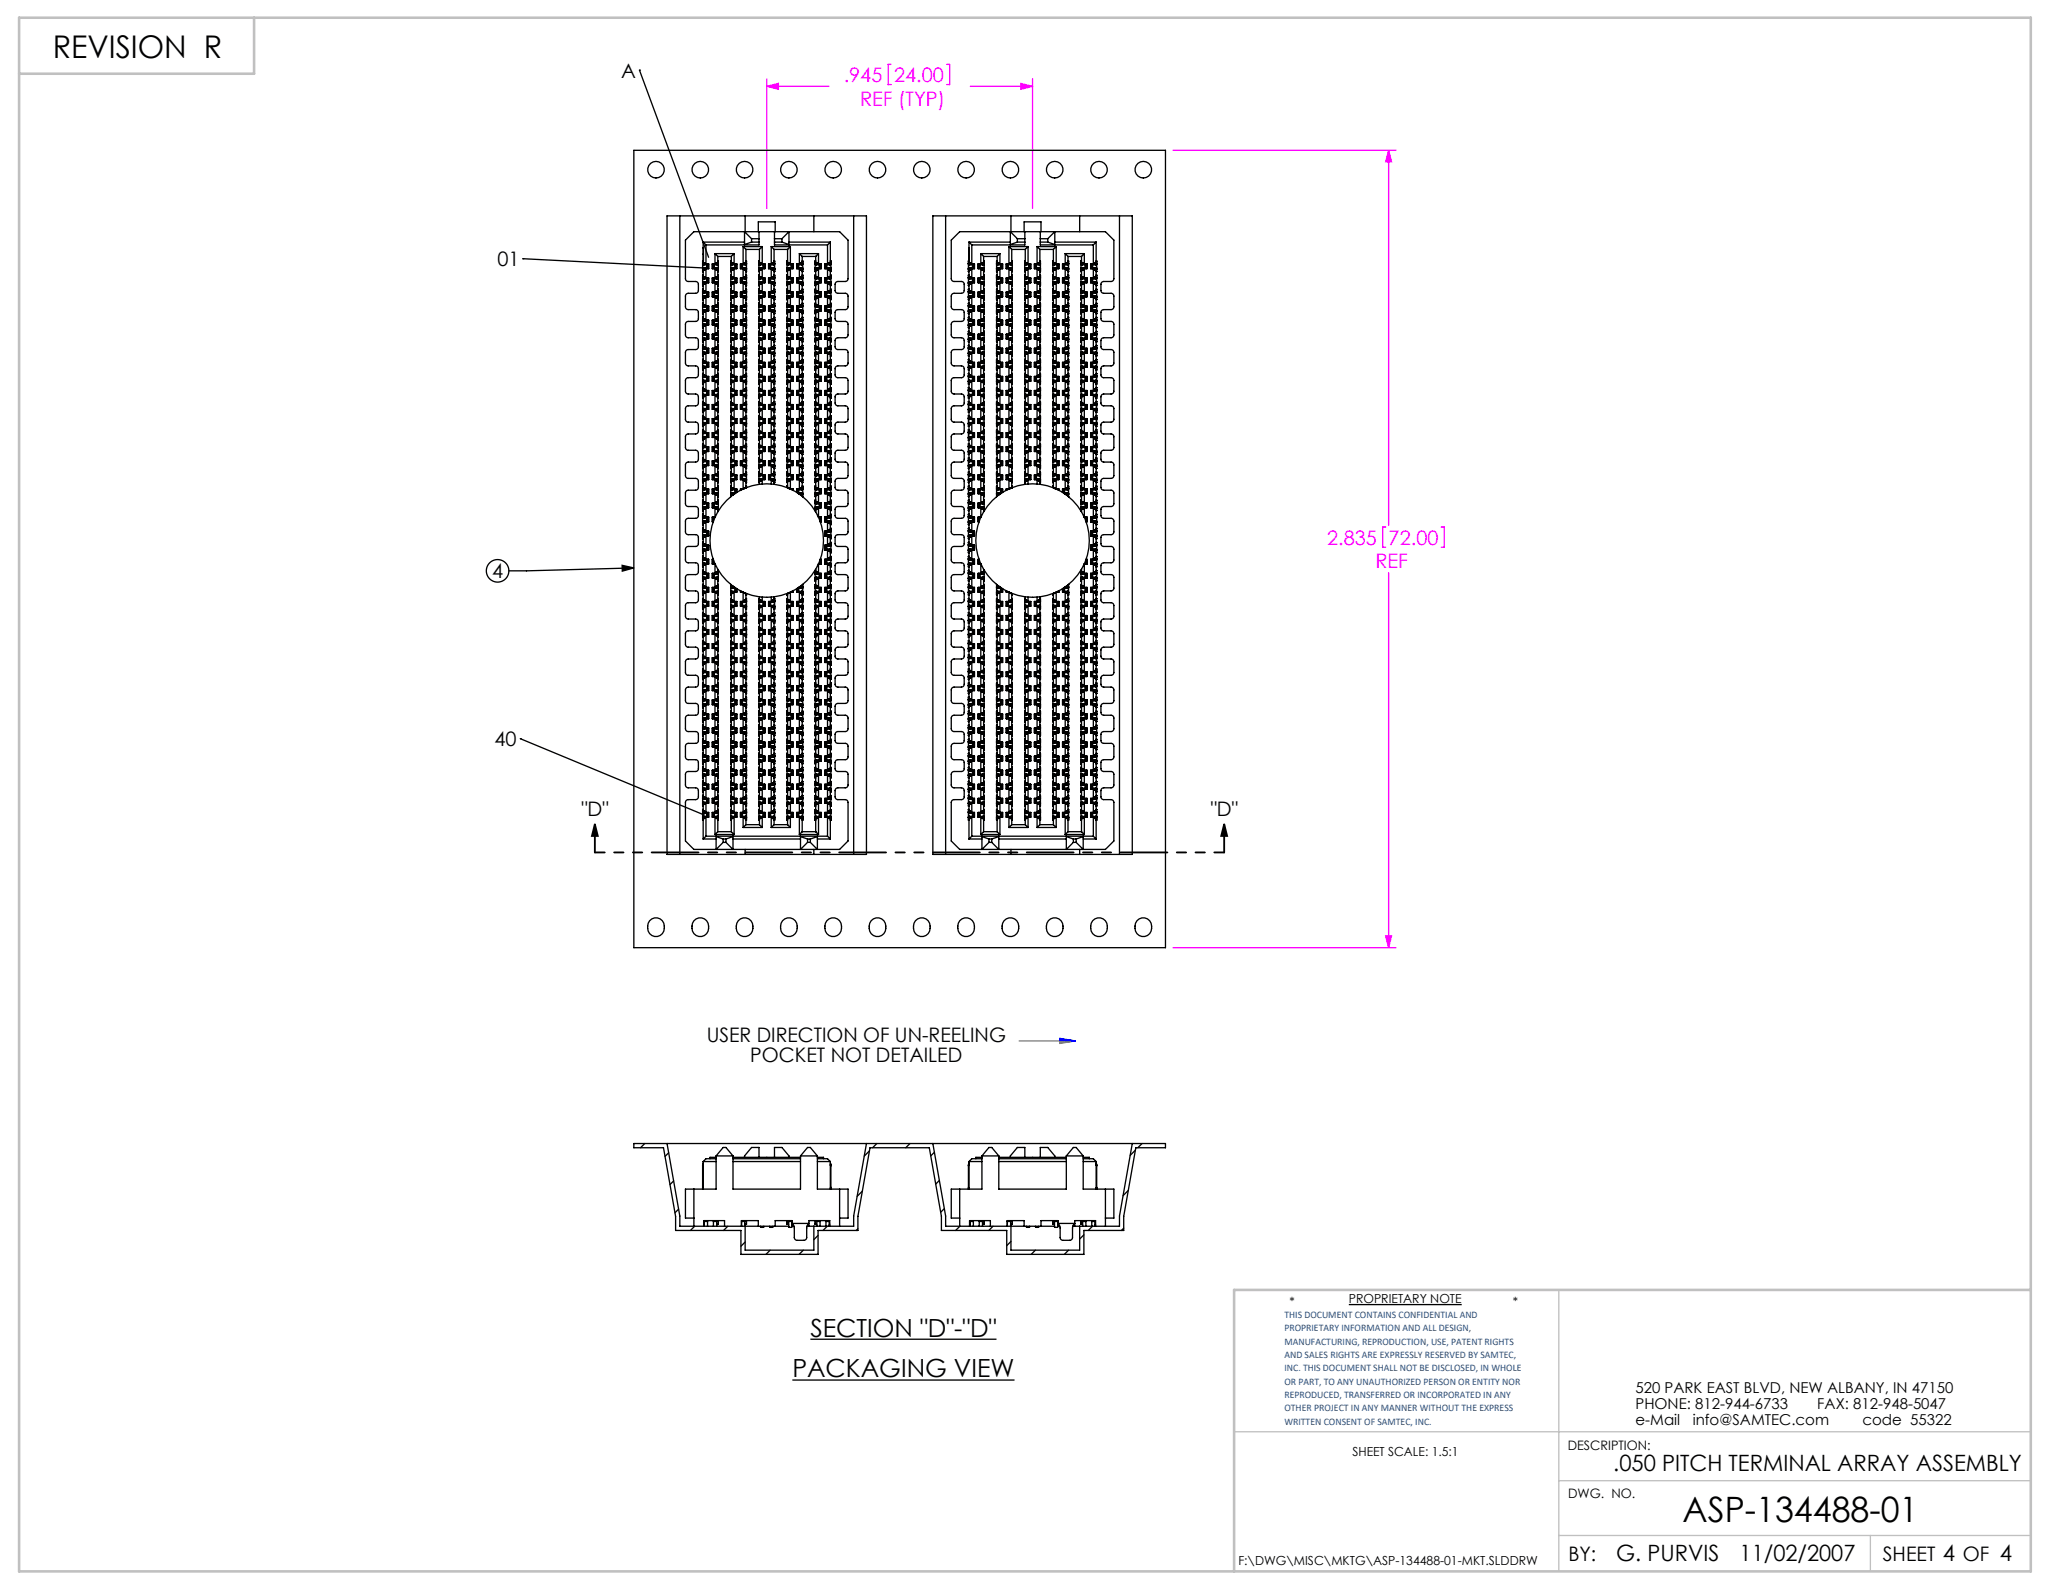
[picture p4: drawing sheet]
<svg xmlns="http://www.w3.org/2000/svg" width="279mm" height="216mm" viewBox="0 0 279 216" stroke-linecap="round" stroke-linejoin="round" font-family="sans-serif">
<defs><g id="words">
<text font-size="4.7" x="227.9" y="206.1">ASP-134488-01</text>
<text font-size="4.2" x="7.1" y="7.8">REVISION R</text>
<g font-size="3.4">
<text x="109.8" y="181">SECTION &quot;D&quot;-&quot;D&quot;</text>
<text x="107.3" y="186.6">PACKAGING VIEW</text>
</g>
<g font-size="3">
<text x="218.5" y="199.3">.050 PITCH TERMINAL ARRAY ASSEMBLY</text>
<text x="218.9" y="211.4">G. PURVIS</text>
<text x="235.6" y="211.4">11/02/2007</text>
</g>
<g font-size="2.7">
<text x="84.1" y="10.5">A</text>
<text x="67.4" y="36">01</text>
<text x="66.7" y="78.2">4</text>
<text x="67" y="101.1">40</text>
<text x="78.7" y="110.6">&quot;D&quot;</text>
<text x="164" y="110.6">&quot;D&quot;</text>
<text x="95.7" y="141.2">USER DIRECTION OF UN-REELING</text>
<text x="101.6" y="143.9">POCKET NOT DETAILED</text>
<text x="212.4" y="211.5">BY:</text>
<text x="255" y="211.4">SHEET 4 OF 4</text>
</g>
<g font-size="2.7" fill="#f0f">
<text x="114.3" y="11.1">.945</text>
<text x="121.1" y="11.1">24.00</text>
<text x="116.5" y="14.3">REF (TYP)</text>
<text x="179.7" y="73.8">2.835</text>
<text x="186.3" y="77">REF</text>
<text x="188.1" y="73.8">72.00</text>
</g>
<g font-size="2">
<text x="221.5" y="188.7">520 PARK EAST BLVD, NEW ALBANY, IN 47150</text>
<text x="221.5" y="190.8">PHONE: 812-944-6733</text>
<text x="246.1" y="190.8">FAX: 812-948-5047</text>
<text x="221.5" y="193">e-Mail</text>
<text x="229.3" y="193">info@SAMTEC.com</text>
<text x="252.2" y="193">code 55322</text>
</g>
<g font-size="1.8">
<text x="212.3" y="196.4">DESCRIPTION:</text>
<text x="212.4" y="202.9">DWG. NO.</text>
</g>
<g font-size="1.7">
<text x="174.7" y="176.9">*</text>
<text x="182.7" y="176.5">PROPRIETARY NOTE</text>
<text x="204.9" y="176.9">*</text>
<text x="183.2" y="197.2">SHEET SCALE: 1.5:1</text>
<text x="167.7" y="212">F:\DWG\MISC\MKTG\ASP-134488-01-MKT.SLDDRW</text>
</g>
<g font-size="1.4" fill="#1f497d">
<text x="174" y="178.5">THIS DOCUMENT CONTAINS CONFIDENTIAL AND</text>
<text x="174" y="180.3">PROPRIETARY INFORMATION AND ALL DESIGN,</text>
<text x="174" y="182.1">MANUFACTURING, REPRODUCTION, USE, PATENT RIGHTS</text>
<text x="174" y="183.9">AND SALES RIGHTS ARE EXPRESSLY RESERVED BY SAMTEC,</text>
<text x="174" y="185.7">INC. THIS DOCUMENT SHALL NOT BE DISCLOSED, IN WHOLE</text>
<text x="174" y="187.5">OR PART, TO ANY UNAUTHORIZED PERSON OR ENTITY NOR</text>
<text x="174" y="189.3">REPRODUCED, TRANSFERRED OR INCORPORATED IN ANY</text>
<text x="174" y="191.1">OTHER PROJECT IN ANY MANNER WITHOUT THE EXPRESS</text>
<text x="174" y="192.9">WRITTEN CONSENT OF SAMTEC, INC.</text>
</g>
</g></defs>
<g fill="none" stroke="#000" stroke-width=".18">
<path d="M86.6 9.5h.1M86.6 9.5l9.4 25.3M70.8 35h.1M70.8 35l24.6 1.3M84.3 76.6l1.5 .3-1.5 .5zM85.8 76.9l-16.9 .4M70.5 100.1h.1M70.5 100.1l24.9 10.3M182.7 176.7h15.3M107.3 186.9h30.1M109.8 181.4h25.2"/>
<circle cx="67.4" cy="77.3" r="1.53"/>
</g>
<path d="M211.1 174.7v38.1M167.1 193.9h107.9M211.1 208h63.9M211.1 200.6h63.9M253.3 208v4.8" fill="none" stroke="#c0c0c0" stroke-width=".18"/>
<path d="M2.6 2.4h272.4v210.4h-272.4zM34.4 2.4v7.6h-31.8M275 174.7h-107.9v38.1" fill="none" stroke="#c0c0c0" stroke-width=".35"/>
<path d="M80.6 111.6l.4 1.6h-.8zM80.6 111.6v3.9M165.8 111.6l.4 1.6h-.8zM165.8 111.6v3.9" fill="none" stroke="#000" stroke-width=".25"/>
<g fill="none" stroke="#f0f" stroke-width=".18">
<path d="M103.8 10.7v17.5M103.8 11.7h8.5M103.8 11.7l1.6-.4v.8zM120.7 8.7h-.4v2.8h.4M128.2 8.7h.4v2.8h-.4M131.4 11.7h8.4M138.3 11.3l1.5 .4-1.5 .4zM139.8 10.7v17.5M158.9 20.4h30.2M188.1 20.4v50.7M188.1 20.4l.4 1.5h-.8zM187.7 71.4h-.4v2.7h.4"/>
<path d="M188.1 77.6v50.8M195.2 71.4h.4v2.7h-.4M158.9 128.4h30.2M187.7 126.8h.8l-.4 1.6z"/>
</g>
<path d="M80.6 115.5h85.2" fill="none" stroke="#000" stroke-width=".25" stroke-dasharray="6.3 1.3 1.3 1.3 1.3 1.3" stroke-dashoffset="5"/>
<path d="M138 141h7.6M143.5 140.6v.7l2.1-.3M143.5 140.7l2.1 .3M145.6 141l-2.1 .2M145.6 141l-2.1 .1" fill="none" stroke="#808080" stroke-width=".18"/>
<path d="M143.5 140.9l2.1 .1M143.5 140.8l2.1 .2M143.5 140.6l2.1 .4" fill="none" stroke="#00f" stroke-width=".18"/>
<g fill="#000">
<path d="M84.3 76.6l1.5 .3-1.5 .5z"/>
<path d="M80.6 111.6l.4 1.6h-.8zM165.8 111.6l.4 1.6h-.8z"/>
</g>
<g fill="#f0f">
<path d="M187.7 126.8h.8l-.4 1.6zM188.1 20.4l.4 1.5h-.8z"/>
<path d="M103.8 11.7l1.6-.4v.8zM138.3 11.3l1.5 .4-1.5 .4z"/>
</g>
<g fill="none" stroke="#000" stroke-width=".18">
<path d="M85.8 20.4h72v108h-72zM90.3 29.2h27v86.5h-27zM92.1 29.2v86.5M92.8 32.5l1.2-1.1h19.7l1.2 1.1v5.2a.38 .38 0 0 1-.4 .4h-1l-.3 .1-.1 .2v.9a.38 .38 0 0 0 .4 .4h1l.3 .2 .1 1.7a.38 .38 0 0 1-.4 .3h-1l-.3 .1-.1 .2v1a.38 .38 0 0 0 .4 .3h1l.3 .2 .1 1.7a.38 .38 0 0 1-.4 .3h-1l-.3 .2-.1 .2v.9a.38 .38 0 0 0 .4 .3l1 .1 .3 .1 .1 1.7a.38 .38 0 0 1-.4 .4h-1l-.3 .1-.1 .2v.9a.38 .38 0 0 0 .4 .4h1l.3 .1 .1 1.7a.38 .38 0 0 1-.4 .4h-1l-.3 .1-.1 .2v.9a.38 .38 0 0 0 .4 .4h1l.3 .1 .1 1.7a.38 .38 0 0 1-.4 .4h-1l-.3 .1-.1 .2v.9a.38 .38 0 0 0 .4 .4h1l.3 .1 .1 1.7a.38 .38 0 0 1-.4 .4h-1l-.3 .1-.1 .2v.9a.38 .38 0 0 0 .4 .4h1l.3 .2 .1 1.6a.38 .38 0 0 1-.4 .4h-1l-.3 .1-.1 .2v.9a.38 .38 0 0 0 .4 .4h1l.3 .2 .1 1.6a.38 .38 0 0 1-.4 .4h-1l-.3 .1-.1 .2v.9a.38 .38 0 0 0 .4 .4h1l.3 .2 .1 1.6a.38 .38 0 0 1-.4 .4h-1l-.3 .1-.1 .2v.9a.38 .38 0 0 0 .4 .4h1l.3 .2 .1 1.6a.38 .38 0 0 1-.4 .4h-1l-.3 .1-.1 .2v.9a.38 .38 0 0 0 .4 .4h1l.3 .2 .1 1.7a.38 .38 0 0 1-.4 .3h-1l-.3 .1-.1 .2v1a.38 .38 0 0 0 .4 .3h1l.3 .2 .1 1.7a.38 .38 0 0 1-.4 .3h-1l-.3 .2-.1 .2v.9a.38 .38 0 0 0 .4 .3l1 .1 .3 .1 .1 1.7a.38 .38 0 0 1-.4 .4h-1l-.3 .1-.1 .2v.9a.38 .38 0 0 0 .4 .4h1l.3 .1 .1 1.7a.38 .38 0 0 1-.4 .4h-1l-.3 .1-.1 .2v.9a.38 .38 0 0 0 .4 .4h1l.3 .1 .1 1.7a.38 .38 0 0 1-.4 .4h-1l-.3 .1-.1 .2v.9a.38 .38 0 0 0 .4 .4h1l.3 .1 .1 1.7a.38 .38 0 0 1-.4 .4h-1l-.3 .1-.1 .2v.9a.38 .38 0 0 0 .4 .4h1l.3 .2 .1 1.6a.38 .38 0 0 1-.4 .4h-1l-.3 .1-.1 .2v.9a.38 .38 0 0 0 .4 .4h1l.3 .2 .1 1.6a.38 .38 0 0 1-.4 .4h-1l-.3 .1-.1 .2v.9a.38 .38 0 0 0 .4 .4h1l.2 .1 .2 .3v5.2l-1.2 1.1h-19.7l-1.2-1.1v-5.2a.38 .38 0 0 1 .4-.4h1l.3-.1 .1-.2v-.9a.38 .38 0 0 0-.4-.4h-1.1l-.2-.2-.1-1.6a.38 .38 0 0 1 .4-.4h1l.3-.1 .1-.2v-.9a.38 .38 0 0 0-.4-.4h-1.1l-.2-.2-.1-1.6a.38 .38 0 0 1 .4-.4h1l.3-.1 .1-.2v-.9a.38 .38 0 0 0-.4-.4h-1.1l-.2-.2-.1-1.6a.38 .38 0 0 1 .4-.4h1l.3-.1 .1-.2v-.9a.38 .38 0 0 0-.4-.4h-1.1l-.2-.2-.1-1.7a.38 .38 0 0 1 .4-.3h1l.3-.1 .1-.2v-1a.38 .38 0 0 0-.4-.3h-1.1l-.2-.2-.1-1.7a.38 .38 0 0 1 .4-.3h1l.3-.2 .1-.2v-.9a.38 .38 0 0 0-.4-.3l-1.1-.1-.2-.1-.1-1.7a.38 .38 0 0 1 .4-.4h1l.3-.1 .1-.2v-.9a.38 .38 0 0 0-.4-.4h-1.1l-.2-.1-.1-1.7a.38 .38 0 0 1 .4-.4h1l.3-.1 .1-.2v-.9a.38 .38 0 0 0-.4-.4h-1.1l-.2-.1-.1-1.7a.38 .38 0 0 1 .4-.4h1l.3-.1 .1-.2v-.9a.38 .38 0 0 0-.4-.4h-1.1l-.2-.1-.1-1.7a.38 .38 0 0 1 .4-.4h1l.3-.1 .1-.2v-.9a.38 .38 0 0 0-.4-.4h-1.1l-.2-.2-.1-1.6a.38 .38 0 0 1 .4-.4h1l.3-.1 .1-.2v-.9a.38 .38 0 0 0-.4-.4h-1.1l-.2-.2-.1-1.6a.38 .38 0 0 1 .4-.4h1l.3-.1 .1-.2v-.9a.38 .38 0 0 0-.4-.4h-1.1l-.2-.2-.1-1.6a.38 .38 0 0 1 .4-.4h1l.3-.1 .1-.2v-.9a.38 .38 0 0 0-.4-.4h-1.1l-.2-.2-.1-1.6a.38 .38 0 0 1 .4-.4h1l.3-.1 .1-.2v-.9a.38 .38 0 0 0-.4-.4h-1.1l-.2-.2-.1-1.7a.38 .38 0 0 1 .4-.3h1l.3-.1 .1-.2v-1a.38 .38 0 0 0-.4-.3h-1.1l-.2-.2-.1-1.7a.38 .38 0 0 1 .4-.3h1l.3-.2 .1-.2v-.9a.38 .38 0 0 0-.4-.3l-1.1-.1-.2-.1-.1-1.7a.38 .38 0 0 1 .4-.4h1l.3-.1 .1-.2v-.9a.38 .38 0 0 0-.4-.4h-1.1l-.2-.1-.1-1.7a.38 .38 0 0 1 .4-.4h1l.3-.1 .1-.2v-.9a.38 .38 0 0 0-.4-.4h-1.1l-.2-.1-.1-1.7a.38 .38 0 0 1 .4-.4h1l.3-.1 .1-.2v-.9a.38 .38 0 0 0-.4-.4h-1.1l-.3-.3zM95.2 37.6h.1M95.2 38.3v.1M95.2 38.4h.1M95.2 39.5h.1M95.2 35.7v.1M95.2 35.6v.1M95.2 36.4v.1M95.2 35.4v.2"/>
<path d="M95.2 35.6h.1M95.2 36.5h.1M95.2 35.7h.1M95.2 36.5v.3M95.2 38.4v.3M95.2 35.7v.7M95.2 37.6v.7M95.2 39.5v.7M95.2 37.7h.1M95.2 35.8h.1M95.2 39.6h.1M95.2 36.5h.2"/>
<path d="M95.2 35.6h.2M95.2 36.4h.1M95.2 38.4h.2M95.2 37.5h.2M95.2 38.3h.1M95.2 39.4h.2M95.2 38.2h.1M95.2 38.2v.1h.1M95.2 36.3h.1M95.2 36.3v.1h.1M95.2 37.7h.4a.25 .25 0 0 1 .1 .3 .25 .25 0 0 1-.1 .2h-.4M95.2 37.7l.1 .1"/>
<path d="M95.2 39.6h.4a.25 .25 0 0 1 .1 .3 .25 .25 0 0 1-.1 .2h-.4M95.2 39.6l.1 .1M95.2 35.8h.4a.25 .25 0 0 1 .1 .3 .25 .25 0 0 1-.1 .2h-.4M95.2 35.8l.1 .1M95.2 38.2l.1 .1M95.2 36.3l.1 .1M95.2 37.3v.2M95.2 39.2v.2M95.2 32.8h5.6M95.2 32.8v2.8h.2v.1M95.2 34.4h.1M95.2 35.3v.3"/>
<path d="M95.2 37.2v.3M95.2 33.6v1.7M95.2 32.8l.4 .4M95.2 38.2v.1M95.2 36.3v.1M95.3 37.6h-.1v.1M95.3 37.6l-.1 .1M95.3 38.3h.1M95.3 39.6h-.1M95.3 35.7l-.1 .1M95.3 36.4h.1M95.3 38.3l.1 .1"/>
<path d="M95.3 37.6h.1M95.3 39.5v.1M95.3 36.4l.1 .1M95.3 35.7h.1M95.3 38.1l-.1 .1M95.3 36.2l-.1 .1M95.3 38.4v.1M95.3 36.5v.1M95.3 37.5h.1M95.3 39.4h.1M95.3 35.6h.1M95.4 37.6h-.1"/>
<path d="M95.4 39.5h-.1M95.4 35.6l-.1 .1M95.4 38.4h.1M95.4 37.5h.1M95.4 39.4h.1M95.4 35.6h.1M95.4 36.5h.1M95.4 35.6v.2M95.4 36.3v.3M95.4 37.5v.2M95.4 38.2v.3M95.4 39.4v.2"/>
<path d="M95.4 37.5v.2h.6v.6M95.4 39.4v.2h.6v.6M95.4 35.6v.2l.6-.1v.7h-.6v.2h-.2v.9h.2v.1h.6v.7h-.6v.2M95.4 38.3v.2h-.2v.9h.2v.2h.6v.6h-.6v.2M95.6 33.2v2.5M95.6 36.4v1.2M95.6 38.3v1.3M95.8 37.6v.7M95.8 35.7v.7M95.8 39.6v.6M96 35.8v.6h-.6v.2M96.5 35.8v.6h.5v.2"/>
<path d="M96.6 35.7v.7M96.6 39.6v.6M96.6 37.6v.7M96.8 34.4h2.6M96.8 34.4v1.3M96.8 36.4v1.2M96.8 38.3v1.3M96.8 34.4l.4 .3M97 38.3v.2h.2v.9h-.2v.2h-.5v.6h.5v.2M97 35.6v.2l-.5-.1v.7h.5v.2h.2v.9h-.2v.1h-.5v.7h.5v.2M97 39.4v.2h-.5v.6M97 37.5v.2h-.5v.6"/>
<path d="M97 37.5l.3 .1M97 39.4l.3 .1M97.1 39.5h.1M97.1 37.6h.1M97.1 38.4h.1M97.1 35.6h.1M97.1 36.5h.1M97.1 35.6h.2M97.1 35.6v.2M97.1 36.3v.3M97.1 37.5v.2M97.1 38.2v.3"/>
<path d="M97.1 39.4v.2M97.1 35.6v.1M97.1 39.4h.1M97.1 37.5h.1M97.1 35.6h-.1M97.1 38.4v.1M97.1 36.5v.1M97.1 38.1l.2 .1M97.1 36.2l.2 .1M97.1 39.5v.1M97.1 38.3v.1M97.1 35.7h.1"/>
<path d="M97.1 36.4v.1M97.1 36.4h.2M97.1 35.7h.2M97.1 38.3h.2M97.1 37.6h.2M97.1 39.5h.2M97.1 39.6h.1h.1M97.1 37.6l.1 .1h.1M97.1 38.3h.1M97.1 35.7l.1 .1h.1M97.1 36.4h.1M97.1 39.6h.2"/>
<path d="M97.2 39.2h.1l-.1 .2M97.2 37.3h.1l-.1 .2M97.2 34.7v.9h-.2v.1M97.2 34.7h1.8M97.2 35.3h.1v.3M97.2 39.2h.1v.2M97.2 37.2h.1v.3M97.2 38.4l.1 .3h-.1M97.2 36.5l.1 .3h-.1M97.3 39.6h-.4a.25 .25 0 0 0-.2 .3 .25 .25 0 0 0 .2 .2h.4M97.3 39.6l-.2 .1M97.3 39.6h.1"/>
<path d="M97.3 37.7h-.4a.25 .25 0 0 0-.2 .3 .25 .25 0 0 0 .2 .2h.4M97.3 37.7l-.2 .1M97.3 37.7h.1M97.3 38.2v.1M97.3 38.2h.1M97.3 35.8h-.4a.25 .25 0 0 0-.2 .3 .25 .25 0 0 0 .2 .2h.4M97.3 35.8l-.2 .1M97.3 35.8h.1M97.3 36.3v.1M97.3 36.3h.1M97.3 37.6v.1M97.3 35.7v.1"/>
<path d="M97.3 38.3h.1M97.3 36.4h.1M97.3 39.5h.1M97.3 39.4h.1M97.3 38.3l-.1-.1-.1 .1M97.3 37.6h.1M97.3 38.3v.1M97.3 37.5h.1M97.3 38.4h.1M97.3 36.4l-.1-.1-.1 .1M97.3 36.4v.1M97.3 35.6v.1"/>
<path d="M97.3 35.4v.2M97.3 35.6h.1M97.3 36.5h.1M97.3 36.5v.3h-.1M97.3 38.4v.3h-.1M97.3 35.7v.7M97.3 37.6v.7M97.3 39.5v.7M97.3 36.5h-.3M97.3 38.4h-.3M97.3 39.5v.1M97.3 35.7h.1"/>
<path d="M99 37.6h.1M99 38.3v.1M99 38.4h.1M99 39.5h.1M99 35.7v.1M99 36.4v.1M99 35.6v.1M99 35.4v.2M99 35.6h.1M99 36.5h.1M99 35.7h.1M99 38.3h.1"/>
<path d="M99 36.5v.3M99 38.4v.3M99 35.7v.7M99 37.6v.7M99 39.5v.7M99 36.5h.2M99 36.4h.1M99 38.4h.2M99 37.5h.2M99 39.4h.2M99 38.3v-.1l.1 .1M99 36.4v-.1l.1 .1"/>
<path d="M99 38.2h.1M99 38.2v.1M99 37.7h.1M99 39.6h.1M99 36.3h.1M99 36.3v.1h.1M99 35.8h.1M99 37.7h.4a.25 .25 0 0 1 .1 .3 .25 .25 0 0 1-.1 .2h-.4M99 37.7l.1 .1M99 39.6h.4a.25 .25 0 0 1 .1 .3 .25 .25 0 0 1-.1 .2h-.4M99 39.6l.1 .1M99 35.8h.4a.25 .25 0 0 1 .1 .3 .25 .25 0 0 1-.1 .2h-.4"/>
<path d="M99 35.8l.1 .1M99 37.3v.2M99 39.2v.2M99 34.7v.9h.3l-.1 .2 .6-.1v.7h-.5M99 35.3v.3M99 37.2v.3M99.1 37.6h-.1v.1M99.1 37.6l-.1 .1M99.1 38.3h.1M99.1 39.6h-.1M99.1 35.7l-.1 .1M99.1 36.4h.1"/>
<path d="M99.1 38.3l.1 .1M99.1 37.6h.1M99.1 39.5v.1M99.1 36.4l.1 .1M99.1 35.7h.1M99.1 38.1l-.1 .1M99.1 36.2l-.1 .1M99.1 38.4l.1 .1M99.1 36.5l.1 .1M99.2 37.5h-.1M99.2 39.4h-.1M99.2 35.6h.1"/>
<path d="M99.2 37.6h-.1M99.2 39.5h-.1M99.2 35.6l-.1 .1M99.2 37.5h.1M99.2 38.4h.1M99.2 39.4h.1M99.2 35.6h-.2M99.2 36.5h.1M99.2 35.6v.2M99.2 36.3v.3M99.2 37.5v.2M99.2 38.2v.3"/>
<path d="M99.2 39.4v.2M99.3 37.6h.5v.7h-.6v.2h-.2v.9h.3l-.1 .2h.6M99.3 39.6h.5v.6h-.6v.2h-.2v.9h.3l-.1 .2h.6M99.4 34.4v1.3M99.4 36.4v1.2M99.4 38.3v1.3M99.4 34.4l-.4 .3M99.6 35.7v.7M99.6 37.6v.7M99.6 39.6v.6M99.8 36.4h-.6l.1 .2h-.3v.9h.3l-.1 .2h.6M100.3 36.4h.5v.2"/>
<path d="M100.4 35.7v.7M100.4 37.6v.7M100.4 39.6v.6M100.6 33.4h2.6M100.6 33.4v2.3M100.6 36.4v1.2M100.6 38.3v1.3M100.6 33.4l.4 .4M100.8 38.3v.2h.2v.9h-.2v.2h-.5v.6h.5v.2M100.8 35.6v.2l-.5-.1v.7h.5v.2h.2v.9h-.2v.1h-.5v.7h.5v.2M100.8 39.4v.2h-.5M100.8 37.5v.2h-.5"/>
<path d="M100.8 37.5l.3 .1M100.8 39.4l.3 .1M100.9 39.5h.1M100.9 36.5h.1M100.9 35.6h.2M100.9 37.6h.1M100.9 38.4h.1M100.9 35.6v.2M100.9 36.3v.3M100.9 37.5v.2M100.9 38.2v.3M100.9 39.4v.2"/>
<path d="M100.9 35.6l.1 .1M100.9 39.4h.1M100.9 35.6h-.1M100.9 37.5h.1M100.9 29.2v2.2M100.9 36.5v.1M100.9 38.4v.1M100.9 36.2l.2 .1M100.9 38.1l.2 .1M101 39.5v.1M101 35.7h.1M101 36.4l-.1 .1"/>
<path d="M101 37.6h.1M101 38.3l-.1 .1M101 36.4h.1M101 38.3h.1M101 39.5h.1M101 39.6h.1M101 35.7v.1h.1M101 37.6v.1h.1M101 39.2h.1l-.1 .2M101 37.3h.1l-.1 .2M101 33.8v1.8h-.2v.1M101 33.8h1.9"/>
<path d="M101 35.3h.1v.3M101 39.2h.1v.2M101 37.2h.1v.3M101 36.5l.1 .3h-.1M101 38.4l.1 .3h-.1M101.1 39.6h-.4a.25 .25 0 0 0-.2 .3 .25 .25 0 0 0 .2 .2h.4M101.1 39.6l-.2 .1M101.1 39.6h.1M101.1 35.8h-.4a.25 .25 0 0 0-.2 .3 .25 .25 0 0 0 .2 .2h.4M101.1 35.8l-.2 .1M101.1 35.8h.1M101.1 36.3v.1"/>
<path d="M101.1 36.3h.1M101.1 37.7h-.4a.25 .25 0 0 0-.2 .3 .25 .25 0 0 0 .2 .2h.4M101.1 37.7l-.2 .1M101.1 37.7h.1M101.1 38.2v.1M101.1 38.2h.1M101.1 35.7v.1M101.1 37.6v.1M101.1 36.4h.1M101.1 38.3h.1M101.1 39.5h.1M101.1 39.4h.1"/>
<path d="M101.1 36.4l-.1-.1v.1M101.1 35.6v.1M101.1 36.4v.1M101.1 36.5h.1M101.1 35.4v.2M101.1 35.6h.1M101.1 38.3l-.1-.1v.1M101.1 38.3v.1M101.1 37.6h.1M101.1 37.5h.1M101.1 38.4h.1M101.1 36.5v.3h-.1"/>
<path d="M101.1 38.4v.3h-.1M101.1 35.7v.7M101.1 37.6v.7M101.1 39.5v.7M101.1 36.5h-.3M101.1 38.4h-.3M101.1 39.5v.1M101.1 35.7h.1M101.8 32.3h1M101.8 32.8h1M101.8 32.3v.5M101.8 32.3l-1-.9v1.8"/>
<path d="M101.8 32.8l-1 .3M102.7 31.4v-1.4h2.3v1.4M102.8 37.6h.1M102.8 38.3v.1M102.8 38.4h.1M102.8 39.5h.1M102.8 35.7v.1M102.8 35.6v.1M102.8 36.4v.1M102.8 36.5h.1M102.8 35.4v.2M102.8 35.6h.1"/>
<path d="M102.8 35.7h.1M102.8 38.3h.1M102.8 36.5v.3h.1M102.8 38.4v.3h.1M102.8 35.7v.7M102.8 37.6v.7M102.8 39.5v.7M102.8 36.5h.2M102.8 35.6h.2M102.8 36.4h.1M102.8 38.4h.2M102.8 37.5h.2"/>
<path d="M102.8 39.4h.2M102.8 38.3v-.1l.1 .1M102.8 36.4v-.1l.1 .1M102.8 38.2h.1M102.8 38.2v.1M102.8 37.7h.1M102.8 39.6h.1M102.8 36.3h.1M102.8 36.3v.1h.1M102.8 35.8h.1M102.8 37.7h.4a.25 .25 0 0 1 .1 .3 .25 .25 0 0 1-.1 .2h-.4M102.8 37.7l.1 .1"/>
<path d="M102.8 39.6h.4a.25 .25 0 0 1 .1 .3 .25 .25 0 0 1-.1 .2h-.4M102.8 39.6l.1 .1M102.8 35.8h.4a.25 .25 0 0 1 .1 .3 .25 .25 0 0 1-.1 .2h-.4M102.8 35.8l.1 .1M102.8 31.4v1.8h-7.2M102.9 37.3h-.1v.2M102.9 39.2h-.1v.2M102.9 33.8v1.8h.2v.1M102.9 35.3h-.1v.3M102.9 37.2h-.1v.3M102.9 37.6h-.1v.1M102.9 37.6l-.1 .1"/>
<path d="M102.9 38.3h.1M102.9 39.6h-.1M102.9 35.7l-.1 .1M102.9 36.4h.1M102.9 38.3l.1 .1M102.9 37.6h.1M102.9 39.5v.1M102.9 36.4l.1 .1M102.9 35.7h.1M102.9 38.1l-.1 .1M102.9 36.2l-.1 .1M102.9 38.4l.1 .1"/>
<path d="M102.9 36.5l.1 .1M103 37.5h-.1M103 39.4h-.1M103 35.6h.1M103 37.6h-.1M103 39.5h-.1M103 35.6l-.1 .1M103 37.5h.1M103 38.4h.1M103 39.4h.1M103 36.5h.1M103 35.6v.2"/>
<path d="M103 36.3v.3M103 37.5v.2M103 38.2v.3M103 39.4v.2M103 35.6v.2l.6-.1v.7h-.5v.2h-.2v.9h.2v.1h.5v.7h-.6v.2M103 39.4v.2h.6v.6M103 37.5v.2h.6v.6M103.1 38.3v.2h-.2v.9h.2v.2h.5v.6h-.6v.2M103.2 33.4v2.3M103.2 36.4v1.2M103.2 38.3v1.3M103.2 33.4l-.3 .4"/>
<path d="M103.4 35.7v.7M103.4 37.6v.7M103.4 39.6v.6M103.6 35.8v.6h-.6v.2M104.1 35.8v.6h.5v.2M104.2 35.7v.7M104.2 37.6v.7M104.2 39.6v.6M104.5 33.4h2.5M104.5 33.4v2.3M104.5 36.4v1.2M104.5 38.3v1.3"/>
<path d="M104.5 33.4l.3 .4M104.6 38.3v.2h.2v.9h-.2v.2h-.5v.6h.5v.2M104.6 35.6v.2l-.5-.1v.7h.5v.2h.2v.9h-.2v.1h-.5v.7h.5v.2M104.6 39.4v.2h-.5v.6M104.6 37.5v.2h-.5v.6M104.6 37.5l.3 .1M104.6 39.4l.3 .1M104.7 36.5h.1M104.7 35.6h.1M104.7 37.6h.1M104.7 38.4h.1M104.7 39.5h.1"/>
<path d="M104.7 35.6h.2M104.7 35.6v.2M104.7 36.3v.3M104.7 37.5v.2M104.7 38.2v.3M104.7 39.4v.2M104.7 35.6l.1 .1M104.7 35.6h-.1M104.7 37.5h.1M104.7 39.4h.1M104.7 36.5v.1M104.7 38.4v.1"/>
<path d="M104.7 36.2l.2 .1M104.7 38.1l.2 .1M104.8 35.7h.1M104.8 36.4l-.1 .1M104.8 37.6h.1M104.8 38.3l-.1 .1M104.8 39.5v.1M104.8 36.4h.1M104.8 38.3h.1M104.8 39.5h.1M104.8 35.7v.1h.1M104.8 37.6v.1h.1"/>
<path d="M104.8 39.6h.1M104.8 37.3h.1v.2M104.8 39.2h.1v.2M104.8 33.8v1.8h-.2v.1M104.8 33.8h1.9M104.8 35.3h.1v.3M104.8 37.2h.1v.3M104.9 36.5v.3h-.1M104.9 38.4v.3h-.1M104.9 32.3h1M104.9 32.8h1M104.9 31.4v1.8h7.2"/>
<path d="M104.9 35.8h-.4a.25 .25 0 0 0-.1 .3 .25 .25 0 0 0 .1 .2h.4M104.9 35.8l-.2 .1M104.9 35.8h.1M104.9 36.3v.1M104.9 36.3h.1M104.9 37.7h-.4a.25 .25 0 0 0-.1 .3 .25 .25 0 0 0 .1 .2h.4M104.9 37.7l-.2 .1M104.9 37.7h.1M104.9 38.2v.1M104.9 38.2h.1M104.9 39.6h-.4a.25 .25 0 0 0-.1 .3 .25 .25 0 0 0 .1 .2h.4M104.9 39.6l-.2 .1"/>
<path d="M104.9 39.6h.1M104.9 35.7v.1M104.9 37.6v.1M104.9 36.4h.1M104.9 38.3h.1M104.9 36.4l-.1-.1v.1M104.9 35.6v.1M104.9 36.4v.1M104.9 36.5h.1M104.9 35.4v.2M104.9 35.6h.1M104.9 38.3l-.1-.1v.1"/>
<path d="M104.9 38.3v.1M104.9 37.6h.1M104.9 37.5h.1M104.9 38.4h.1M104.9 39.5h.1M104.9 39.4h.1M104.9 35.7v.7M104.9 37.6v.7M104.9 39.5v.7M104.9 36.5h-.3M104.9 38.4h-.3M104.9 35.7h.1"/>
<path d="M104.9 39.5v.1M105.9 32.3v.5M105.9 32.3l1-.9v1.8M105.9 32.8l1 .3M106.6 39.5h.1M106.6 37.6h.1M106.6 38.3v.1M106.6 38.4h.1M106.6 35.7v.1M106.6 35.6v.1M106.6 36.4v.1M106.6 35.4v.2"/>
<path d="M106.6 35.6h.1M106.6 36.5h.1M106.6 35.7h.1M106.6 38.3h.1M106.6 36.5v.3h.1M106.6 38.4v.3h.1M106.6 35.7v.7M106.6 37.6v.7M106.6 39.5v.7M106.6 36.5h.3M106.6 36.4h.1M106.6 38.4h.3"/>
<path d="M106.6 37.5h.3M106.6 39.4h.3M106.6 38.3l.1-.1v.1M106.6 36.4l.1-.1v.1M106.6 39.6h.1M106.6 38.2h.1M106.6 38.2v.1M106.6 37.7h.1M106.6 36.3h.1M106.6 36.3v.1h.1M106.6 35.8h.1M106.6 39.6h.4a.25 .25 0 0 1 .1 .3 .25 .25 0 0 1-.1 .2h-.4"/>
<path d="M106.6 39.6l.1 .1M106.6 37.7h.4a.25 .25 0 0 1 .1 .3 .25 .25 0 0 1-.1 .2h-.4M106.6 37.7l.1 .1M106.6 35.8h.4a.25 .25 0 0 1 .1 .3 .25 .25 0 0 1-.1 .2h-.4M106.6 35.8l.1 .1M106.7 39.2h-.1v.2M106.7 37.3h-.1v.2M106.7 33.8v1.8h.2v.1M106.7 35.3h-.1v.3M106.7 37.2h-.1v.3M106.7 39.6h-.1M106.7 37.6h-.1v.1"/>
<path d="M106.7 37.6v.1h-.1M106.7 38.3h.1M106.7 35.7v.1h-.1M106.7 36.4h.1M106.7 39.5v.1M106.7 38.3l.1 .1M106.7 37.6h.1M106.7 36.4l.1 .1M106.7 35.7h.1M106.7 38.1l-.1 .1M106.7 36.2l-.1 .1M106.8 38.4v.1"/>
<path d="M106.8 36.5v.1M106.8 39.4h.1M106.8 37.5h.1M106.8 35.6h.1M106.8 39.5h-.1M106.8 37.6h-.1M106.8 35.6l-.1 .1M106.8 38.4h.1M106.8 35.6h-.2M106.8 36.5h.1M106.8 35.6v.2M106.8 36.3v.3"/>
<path d="M106.8 37.5v.2M106.8 38.2v.3M106.8 39.4v.2M106.9 32.8h5.6M106.9 35.6v.2l.5-.1v.7h-.5v.2h-.2v.9h.2v.1h.5v.7h-.5v.2M106.9 39.4v.2h.5M106.9 37.5v.2h.5M106.9 38.3v.2h-.2v.9h.2v.2h.5v.6h-.5v.2M107 33.4v2.3M107 36.4v1.2M107 38.3v1.3M107 33.4l-.3 .4"/>
<path d="M107.3 37.6v.7M107.3 35.7v.7M107.3 39.6v.6M107.4 36.4h-.5v.2M107.9 36.4h.6l-.1 .2h.2v.9h-.2l.1 .2h-.6M108.1 35.7v.7M108.1 39.6v.6M108.1 37.6v.7M108.3 34.4h2.6M108.3 34.4v1.3M108.3 36.4v1.2M108.3 38.3v1.3"/>
<path d="M108.3 34.4l.3 .3M108.4 37.6h-.5v.7h.6v.2h.1v.9h-.2l.1 .2h-.6M108.4 39.6h-.5v.6h.6v.2h.1v.9h-.2l.1 .2h-.6M108.5 37.5l.2 .1M108.5 39.4l.2 .1M108.5 38.4h.1M108.5 37.6h.1M108.5 35.6h.2M108.5 36.5h.1M108.5 39.5h.1M108.5 35.6v.2M108.5 36.3v.3"/>
<path d="M108.5 37.5v.2M108.5 38.2v.3M108.5 39.4v.2M108.5 35.6l.1 .1M108.5 37.5h.1M108.5 35.6h.1M108.5 39.4h.1M108.5 38.4v.1M108.5 36.5v.1M108.6 38.1l.1 .1M108.6 36.2l.1 .1M108.6 37.6h.1"/>
<path d="M108.6 38.3l-.1 .1M108.6 35.7h.1M108.6 36.4l-.1 .1M108.6 39.5v.1M108.6 36.4h.1M108.6 38.3h.1M108.6 39.5h.1M108.6 37.6l.1 .1M108.6 35.7l.1 .1M108.6 39.6h.1M108.6 37.3h.1v.2M108.6 39.2h.1v.2"/>
<path d="M108.6 34.7v.9h-.2l.1 .2-.6-.1v.7h.5M108.6 34.7h1.9M108.6 35.3h.1v.3M108.6 37.2h.1v.3M108.7 38.4v.3h-.1M108.7 36.5v.3h-.1M108.7 37.7h-.4a.25 .25 0 0 0-.1 .3 .25 .25 0 0 0 .1 .2h.4M108.7 37.7l-.1 .1M108.7 37.7h.1M108.7 38.2v.1M108.7 38.2h.1M108.7 35.8h-.4a.25 .25 0 0 0-.1 .3 .25 .25 0 0 0 .1 .2h.4"/>
<path d="M108.7 35.8l-.1 .1M108.7 35.8h.1M108.7 36.3v.1M108.7 36.3h.1M108.7 39.6h-.4a.25 .25 0 0 0-.1 .3 .25 .25 0 0 0 .1 .2h.4M108.7 39.6l-.1 .1M108.7 39.6h.1M108.7 37.6v.1M108.7 35.7v.1M108.7 36.4h.1M108.7 38.3h.1M108.7 38.3v-.1l-.1 .1"/>
<path d="M108.7 37.6h.1M108.7 38.3v.1M108.7 38.4h.1M108.7 37.5h.1M108.7 36.4v-.1l-.1 .1M108.7 36.4v.1M108.7 35.6v.1M108.7 35.4v.2M108.7 35.6h.1M108.7 36.5h.1M108.7 39.5h.1M108.7 39.4h.1"/>
<path d="M108.7 35.7v.7M108.7 37.6v.7M108.7 39.5v.7M108.7 36.5h-.2M108.7 38.4h-.2M108.7 39.5v.1M108.7 35.7h.1M110.2 29.2v2.2M110.4 39.5h.1M110.4 35.7v.1M110.4 36.4v.1M110.4 35.6v.1"/>
<path d="M110.4 36.5h.1M110.4 35.4v.2M110.4 35.6h.1M110.4 37.6h.1M110.4 38.3v.1M110.4 38.4h.1M110.4 35.7h.1M110.4 38.3h.1M110.4 36.5v.3h.1M110.4 38.4v.3h.1M110.4 35.7v.7M110.4 37.6v.7"/>
<path d="M110.4 39.5v.7M110.4 36.5h.3M110.4 35.6h.2M110.4 36.4h.1M110.4 38.4h.3M110.4 37.5h.3M110.4 39.4h.3M110.4 36.4l.1-.1v.1M110.4 38.3l.1-.1v.1M110.4 39.6h.4a.25 .25 0 0 1 .1 .3 .25 .25 0 0 1-.1 .2h-.4M110.4 39.6l.2 .1M110.4 39.6h.1"/>
<path d="M110.4 35.8h.4a.25 .25 0 0 1 .1 .3 .25 .25 0 0 1-.1 .2h-.4M110.4 35.8l.2 .1M110.4 36.3h.1M110.4 36.3v.1h.1M110.4 35.8h.1M110.4 37.7h.4a.25 .25 0 0 1 .1 .3 .25 .25 0 0 1-.1 .2h-.4M110.4 37.7l.2 .1M110.4 38.2h.1M110.4 38.2v.1M110.4 37.7h.1M110.5 36.5l-.1 .3h.1M110.5 38.4l-.1 .3h.1"/>
<path d="M110.5 39.2h-.1l.1 .2M110.5 37.3h-.1l.1 .2M110.5 34.7v.9h.2v.1M110.5 35.3h-.1v.3M110.5 39.2h-.1v.2M110.5 37.2h-.1v.3M110.5 39.6h-.1M110.5 35.7v.1h-.1M110.5 36.4h.1M110.5 37.6h-.1v.1M110.5 37.6v.1h-.1M110.5 38.3h.1"/>
<path d="M110.5 39.5v.1M110.5 36.4l.1 .1M110.5 35.7h.1M110.5 38.3l.1 .1M110.5 37.6h.1M110.6 36.2l-.2 .1M110.6 38.1l-.2 .1M110.6 36.5v.1M110.6 38.4v.1M110.6 39.4h.1M110.6 35.6h.1M110.6 37.5h.1"/>
<path d="M110.6 39.5h-.1M110.6 35.6l-.1 .1M110.6 37.6h-.1M110.6 36.5h.1M110.6 38.4h.1M110.6 35.6v.2M110.6 36.3v.3M110.6 37.5v.2M110.6 38.2v.3M110.6 39.4v.2M110.7 35.6v.2l.5-.1v.7h-.5v.2h-.2v.9h.2v.1h.5v.7h-.5v.2M110.7 39.4v.2h.5v.6"/>
<path d="M110.7 37.5v.2h.5v.6M110.7 38.3v.2h-.2v.9h.2v.2h.5v.6h-.5v.2M110.9 34.4v1.3M110.9 36.4v1.2M110.9 38.3v1.3M110.9 34.4l-.4 .3M111.1 35.7v.7M111.1 37.6v.7M111.1 39.6v.6M111.2 35.8v.6h-.5v.2M111.7 35.8v.6h.6v.2M111.9 35.7v.7"/>
<path d="M111.9 37.6v.7M111.9 39.6v.6M112.1 33.2v2.5M112.1 36.4v1.2M112.1 38.3v1.3M112.2 38.3v.2h.3v.9h-.3v.2h-.5v.6h.6v.2M112.3 37.5v.2h-.6v.6M112.3 39.4v.2h-.6v.6M112.3 35.6v.2l-.6-.1v.7h.5v.2h.3v.9h-.3v.1h-.5v.7h.6v.2M112.3 37.5l.2 .1M112.3 39.4l.2 .1M112.3 36.5h.1"/>
<path d="M112.3 35.6h.1M112.3 39.5h.1M112.3 37.6h.1M112.3 38.4h.1M112.3 35.6h.2M112.3 35.6v.2M112.3 36.3v.3M112.3 37.5v.2M112.3 38.2v.3M112.3 39.4v.2M112.3 35.6l.1 .1M112.3 39.4h.1"/>
<path d="M112.3 37.5h.1M112.4 36.5l-.1 .1M112.4 38.4l-.1 .1M112.4 36.2l.1 .1M112.4 38.1l.1 .1M112.4 35.7h.1M112.4 36.4l-.1 .1M112.4 39.5v.1M112.4 37.6h.1M112.4 38.3l-.1 .1M112.4 36.4h.1M112.4 38.3h.1"/>
<path d="M112.4 39.5h.1M112.4 35.7l.1 .1M112.4 39.6h.1M112.4 37.6l.1 .1M112.5 36.3v.1M112.5 38.2v.1M112.5 39.2v.2M112.5 37.3v.2M112.5 32.8v2.8h-.3v.1M112.5 35.3v.3M112.5 37.2v.3M112.5 32.8l-.4 .4"/>
<path d="M112.5 36.3l-.1 .1M112.5 38.2l-.1 .1M112.5 36.5v.3M112.5 38.4v.3M112.5 35.8h-.4a.25 .25 0 0 0-.1 .3 .25 .25 0 0 0 .1 .2h.4M112.5 35.8l-.1 .1M112.5 35.8h.1M112.5 36.3h.1M112.5 39.6h-.4a.25 .25 0 0 0-.1 .3 .25 .25 0 0 0 .1 .2h.4M112.5 39.6l-.1 .1M112.5 39.6h.1M112.5 37.7h-.4a.25 .25 0 0 0-.1 .3 .25 .25 0 0 0 .1 .2h.4"/>
<path d="M112.5 37.7l-.1 .1M112.5 37.7h.1M112.5 38.2h.1M112.5 35.7v.1M112.5 37.6v.1M112.5 36.4h.1M112.5 38.3h.1M112.5 36.4v.1M112.5 35.6v.1M112.5 36.5h.1M112.5 35.4v.2M112.5 35.6h.1"/>
<path d="M112.5 39.5h.1M112.5 39.4h.1M112.5 37.6h.1M112.5 38.3v.1M112.5 37.5h.1M112.5 38.4h.1M112.5 35.7v.7M112.5 37.6v.7M112.5 39.5v.7M112.5 36.5h-.2M112.5 38.4h-.2M112.5 35.7h.1"/>
<path d="M112.5 39.5v.1M115.6 29.2v86.5M126.3 29.2h27v86.5h-27zM128.1 29.2v86.5M128.8 32.5l1.2-1.1h19.7l1.2 1.1v5.2a.38 .38 0 0 1-.4 .4h-1l-.3 .1-.1 .2v.9a.38 .38 0 0 0 .4 .4h1l.3 .2 .1 1.7a.38 .38 0 0 1-.4 .3h-1l-.3 .1-.1 .2v1a.38 .38 0 0 0 .4 .3h1l.3 .2 .1 1.7a.38 .38 0 0 1-.4 .3h-1l-.3 .2-.1 .2v.9a.38 .38 0 0 0 .4 .3l1 .1 .3 .1 .1 1.7a.38 .38 0 0 1-.4 .4h-1l-.3 .1-.1 .2v.9a.38 .38 0 0 0 .4 .4h1l.3 .1 .1 1.7a.38 .38 0 0 1-.4 .4h-1l-.3 .1-.1 .2v.9a.38 .38 0 0 0 .4 .4h1l.3 .1 .1 1.7a.38 .38 0 0 1-.4 .4h-1l-.3 .1-.1 .2v.9a.38 .38 0 0 0 .4 .4h1l.3 .1 .1 1.7a.38 .38 0 0 1-.4 .4h-1l-.3 .1-.1 .2v.9a.38 .38 0 0 0 .4 .4h1l.3 .2 .1 1.6a.38 .38 0 0 1-.4 .4h-1l-.3 .1-.1 .2v.9a.38 .38 0 0 0 .4 .4h1l.3 .2 .1 1.6a.38 .38 0 0 1-.4 .4h-1l-.3 .1-.1 .2v.9a.38 .38 0 0 0 .4 .4h1l.3 .2 .1 1.6a.38 .38 0 0 1-.4 .4h-1l-.3 .1-.1 .2v.9a.38 .38 0 0 0 .4 .4h1l.3 .2 .1 1.6a.38 .38 0 0 1-.4 .4h-1l-.3 .1-.1 .2v.9a.38 .38 0 0 0 .4 .4h1l.3 .2 .1 1.7a.38 .38 0 0 1-.4 .3h-1l-.3 .1-.1 .2v1a.38 .38 0 0 0 .4 .3h1l.3 .2 .1 1.7a.38 .38 0 0 1-.4 .3h-1l-.3 .2-.1 .2v.9a.38 .38 0 0 0 .4 .3l1 .1 .3 .1 .1 1.7a.38 .38 0 0 1-.4 .4h-1l-.3 .1-.1 .2v.9a.38 .38 0 0 0 .4 .4h1l.3 .1 .1 1.7a.38 .38 0 0 1-.4 .4h-1l-.3 .1-.1 .2v.9a.38 .38 0 0 0 .4 .4h1l.3 .1 .1 1.7a.38 .38 0 0 1-.4 .4h-1l-.3 .1-.1 .2v.9a.38 .38 0 0 0 .4 .4h1l.3 .1 .1 1.7a.38 .38 0 0 1-.4 .4h-1l-.3 .1-.1 .2v.9a.38 .38 0 0 0 .4 .4h1l.3 .2 .1 1.6a.38 .38 0 0 1-.4 .4h-1l-.3 .1-.1 .2v.9a.38 .38 0 0 0 .4 .4h1l.3 .2 .1 1.6a.38 .38 0 0 1-.4 .4h-1l-.3 .1-.1 .2v.9a.38 .38 0 0 0 .4 .4h1l.2 .1 .2 .3v5.2l-1.2 1.1h-19.7l-1.2-1.1v-5.2a.38 .38 0 0 1 .4-.4h1l.3-.1 .1-.2v-.9a.38 .38 0 0 0-.4-.4h-1.1l-.2-.2-.1-1.6a.38 .38 0 0 1 .4-.4h1l.3-.1 .1-.2v-.9a.38 .38 0 0 0-.4-.4h-1.1l-.2-.2-.1-1.6a.38 .38 0 0 1 .4-.4h1l.3-.1 .1-.2v-.9a.38 .38 0 0 0-.4-.4h-1.1l-.2-.2-.1-1.6a.38 .38 0 0 1 .4-.4h1l.3-.1 .1-.2v-.9a.38 .38 0 0 0-.4-.4h-1.1l-.2-.2-.1-1.7a.38 .38 0 0 1 .4-.3h1l.3-.1 .1-.2v-1a.38 .38 0 0 0-.4-.3h-1.1l-.2-.2-.1-1.7a.38 .38 0 0 1 .4-.3h1l.3-.2 .1-.2v-.9a.38 .38 0 0 0-.4-.3l-1.1-.1-.2-.1-.1-1.7a.38 .38 0 0 1 .4-.4h1l.3-.1 .1-.2v-.9a.38 .38 0 0 0-.4-.4h-1.1l-.2-.1-.1-1.7a.38 .38 0 0 1 .4-.4h1l.3-.1 .1-.2v-.9a.38 .38 0 0 0-.4-.4h-1.1l-.2-.1-.1-1.7a.38 .38 0 0 1 .4-.4h1l.3-.1 .1-.2v-.9a.38 .38 0 0 0-.4-.4h-1.1l-.2-.1-.1-1.7a.38 .38 0 0 1 .4-.4h1l.3-.1 .1-.2v-.9a.38 .38 0 0 0-.4-.4h-1.1l-.2-.2-.1-1.6a.38 .38 0 0 1 .4-.4h1l.3-.1 .1-.2v-.9a.38 .38 0 0 0-.4-.4h-1.1l-.2-.2-.1-1.6a.38 .38 0 0 1 .4-.4h1l.3-.1 .1-.2v-.9a.38 .38 0 0 0-.4-.4h-1.1l-.2-.2-.1-1.6a.38 .38 0 0 1 .4-.4h1l.3-.1 .1-.2v-.9a.38 .38 0 0 0-.4-.4h-1.1l-.2-.2-.1-1.6a.38 .38 0 0 1 .4-.4h1l.3-.1 .1-.2v-.9a.38 .38 0 0 0-.4-.4h-1.1l-.2-.2-.1-1.7a.38 .38 0 0 1 .4-.3h1l.3-.1 .1-.2v-1a.38 .38 0 0 0-.4-.3h-1.1l-.2-.2-.1-1.7a.38 .38 0 0 1 .4-.3h1l.3-.2 .1-.2v-.9a.38 .38 0 0 0-.4-.3l-1.1-.1-.2-.1-.1-1.7a.38 .38 0 0 1 .4-.4h1l.3-.1 .1-.2v-.9a.38 .38 0 0 0-.4-.4h-1.1l-.2-.1-.1-1.7a.38 .38 0 0 1 .4-.4h1l.3-.1 .1-.2v-.9a.38 .38 0 0 0-.4-.4h-1.1l-.2-.1-.1-1.7a.38 .38 0 0 1 .4-.4h1l.3-.1 .1-.2v-.9a.38 .38 0 0 0-.4-.4h-1.1l-.3-.3zM131.2 35.7v.1M131.2 36.4v-.1l.1 .1M131.2 36.4v.1M131.2 35.6v.1M131.2 36.5h.1M131.2 35.4v.2M131.2 35.6h.1"/>
<path d="M131.2 39.5h.1M131.2 38.3v-.1l.1 .1M131.2 38.3v.1M131.2 37.6h.1M131.2 38.4h.1M131.2 35.7h.1M131.2 38.3h.1M131.2 35.7v.7M131.2 36.5v.3M131.2 37.6v.7M131.2 38.4v.3M131.2 39.5v.7"/>
<path d="M131.2 36.5h.2M131.2 35.6h.2M131.2 36.4h.1M131.2 38.4h.2M131.2 37.5h.2M131.2 39.4h.2M131.2 36.3h.1M131.2 36.3v.1h.1M131.2 35.8h.1M131.2 39.6h.1M131.2 38.2h.1M131.2 38.2v.1"/>
<path d="M131.2 37.7h.1M131.2 35.8h.4a.25 .25 0 0 1 .1 .3 .25 .25 0 0 1-.1 .2h-.4M131.2 35.8l.1 .1M131.2 39.6h.4a.25 .25 0 0 1 .1 .3 .25 .25 0 0 1-.1 .2h-.4M131.2 39.6l.1 .1M131.2 37.7h.4a.25 .25 0 0 1 .1 .3 .25 .25 0 0 1-.1 .2h-.4M131.2 37.7l.1 .1M131.2 39.2v.2M131.2 37.3v.2M131.2 32.8v2.8h.2v.2l.6-.1v.7h-.6M131.2 32.8h5.6M131.2 33.6v1.7"/>
<path d="M131.2 32.8l.4 .4M131.2 34.4h.1M131.2 35.3v.3M131.2 37.2v.3M131.3 35.7l-.1 .1M131.3 36.4h.1M131.3 39.6h-.1M131.3 37.6h-.1v.1M131.3 37.6l-.1 .1M131.3 38.3h.1M131.3 36.4l.1 .1M131.3 35.7h.1"/>
<path d="M131.3 39.5v.1M131.3 38.3l.1 .1M131.3 37.6h.1M131.3 36.2l-.1 .1M131.3 38.1l-.1 .1M131.3 36.5v.1M131.3 38.4v.1M131.3 35.6h.1M131.3 39.4h.1M131.3 37.5h.1M131.4 35.6l-.1 .1M131.4 39.5h-.1"/>
<path d="M131.4 37.6h-.1M131.4 36.5h.1M131.4 35.6h.1M131.4 39.4h.1M131.4 37.5h.1M131.4 38.4h.1M131.4 35.6v.2M131.4 36.3v.3M131.4 37.5v.2M131.4 38.2v.3M131.4 39.4v.2M131.4 37.6h.6v.7h-.6v.2h-.2v.9h.2v.2h.6v.6"/>
<path d="M131.4 39.6h.6v.6h-.6v.2h-.2v.9h.2v.2h.6v.6h-.6v.2h-.2v.9h.2v.2h.6v.6h-.6M131.6 33.2v2.5M131.6 36.4v1.2M131.6 38.3v1.3M131.8 39.6v.6M131.8 35.7v.7M131.8 37.6v.7M132 35.8v.6h-.6v.2h-.2v.9h.2v.2h.6v.6M132.5 35.8v.6h.5v.2M132.6 37.7v.6M132.6 39.6v.6M132.6 35.8v.6"/>
<path d="M132.8 34.4h2.6M132.8 34.4v1.3M132.8 36.4v1.2M132.8 38.3v1.3M132.8 34.4l.4 .3M133 38.3v.2h.2v.9h-.2v.2h-.5v.6h.5v.2M133 35.6v.2l-.5-.1v.7h.5v.2h.2v.9h-.2v.1h-.5v.7h.5v.2M133 39.4v.2h-.5v.6M133 37.5v.2h-.5v.6M133 37.5l.3 .1M133 39.4l.3 .1M133.1 39.5h.1"/>
<path d="M133.1 35.6h.2M133.1 36.5h.1M133.1 38.4h.1M133.1 37.6h.1M133.1 35.6v.2M133.1 36.3v.3M133.1 37.5v.2M133.1 38.2v.3M133.1 39.4v.2M133.1 35.6v.1M133.1 39.4h.1M133.1 35.6h-.1"/>
<path d="M133.1 37.5h.1M133.1 36.5v.1M133.1 38.4v.1M133.1 36.2l.2 .1M133.1 38.1l.2 .1M133.1 39.5v.1M133.1 35.7h.1M133.1 36.4v.1M133.1 38.3v.1M133.1 36.4h.2M133.1 35.7h.2M133.1 38.3h.2"/>
<path d="M133.1 37.6h.2M133.1 39.5h.2M133.1 39.6h.1M133.1 35.7l.1 .1M133.1 36.4h.1M133.1 37.6l.1 .1M133.1 38.3h.1M133.1 39.6h.2M133.2 38.2l.1 .1M133.2 36.3l.1 .1M133.2 39.2h.1l-.1 .2M133.2 37.3h.1l-.1 .2"/>
<path d="M133.2 34.7v.9h-.2v.1M133.2 34.7h1.8M133.2 35.3h.1v.3M133.2 39.2h.1v.2M133.2 37.2h.1v.3M133.2 36.3l-.1 .1M133.2 38.2l-.1 .1M133.2 36.5l.1 .3h-.1M133.2 38.4l.1 .3h-.1M133.3 39.6h-.4a.25 .25 0 0 0-.2 .3 .25 .25 0 0 0 .2 .2h.4M133.3 39.6l-.2 .1M133.3 39.6h.1"/>
<path d="M133.3 35.8h-.4a.25 .25 0 0 0-.2 .3 .25 .25 0 0 0 .2 .2h.4M133.3 35.8l-.2 .1M133.3 35.8h.1M133.3 36.3v.1M133.3 36.3h.1M133.3 37.7h-.4a.25 .25 0 0 0-.2 .3 .25 .25 0 0 0 .2 .2h.4M133.3 37.7l-.2 .1M133.3 37.7h.1M133.3 38.2v.1M133.3 38.2h.1M133.3 37.7h-.1M133.3 39.6h-.1"/>
<path d="M133.3 35.8h-.1M133.3 35.7v.1M133.3 37.6v.1M133.3 38.3h.1M133.3 36.4h.1M133.3 39.5h.1M133.3 39.4h.1M133.3 35.6v.1M133.3 36.4v.1M133.3 35.4v.2M133.3 35.6h.1M133.3 36.5h.1"/>
<path d="M133.3 37.6h.1M133.3 38.3v.1M133.3 38.4h.1M133.3 37.5h.1M133.3 36.5v.3h-.1M133.3 38.4v.3h-.1M133.3 35.7v.7M133.3 37.6v.7M133.3 39.5v.7M133.3 36.5h-.3M133.3 38.4h-.3M133.3 39.5v.1"/>
<path d="M133.3 35.7h.1M135 35.7v.1M135 35.6v.1M135 36.4v.1M135 35.4v.2M135 35.6h.1M135 36.5h.1M135 39.5h.1M135 38.3v.1M135 37.6h.1M135 38.4h.1M135 35.7h.1"/>
<path d="M135 38.3h.1M135 36.5v.3M135 38.4v.3M135 35.7v.7M135 37.6v.7M135 39.5v.7M135 37.7h.1M135 35.8h.1M135 39.6h.1M135 36.5h.2M135 36.4h.1M135 38.4h.2"/>
<path d="M135 37.5h.2M135 39.4h.2M135 36.3h.1M135 36.3v.1h.1M135 38.2h.1M135 38.2v.1M135 35.8h.4a.25 .25 0 0 1 .1 .3 .25 .25 0 0 1-.1 .2h-.4M135 35.8l.1 .1M135 39.6h.4a.25 .25 0 0 1 .1 .3 .25 .25 0 0 1-.1 .2h-.4M135 39.6l.1 .1M135 37.7h.4a.25 .25 0 0 1 .1 .3 .25 .25 0 0 1-.1 .2h-.4M135 37.7l.1 .1"/>
<path d="M135 36.6v.2M135 39.4h.1M135 36.5v.1M135 36.3l.1 .1M135 38.2l.1 .1M135 39.2v.2M135 37.3v.2M135 34.7v.9h.3v.1M135 36.6v.9h.3v.1h.5v.7h-.6v.2M135 39.4h.3v.2h.5v.6h-.6v.2M135 35.3v.3M135 37.2v.3"/>
<path d="M135 36.3v.1M135.1 35.7l-.1 .1M135.1 36.4h.1M135.1 39.6h-.1M135.1 37.6h-.1v.1M135.1 37.6l-.1 .1M135.1 38.3h.1M135.1 36.4l.1 .1M135.1 35.7h.1M135.1 39.5v.1M135.1 38.3l.1 .1M135.1 37.6h.1"/>
<path d="M135.1 36.2l-.1 .1M135.1 38.1l-.1 .1M135.1 36.5l.1 .1M135.1 38.4l.1 .1M135.2 35.6h.1M135.2 39.4h-.1M135.2 37.5h-.1M135.2 35.6l-.1 .1M135.2 39.5h-.1M135.2 37.6h-.1M135.2 35.6h-.2M135.2 36.5h.1"/>
<path d="M135.2 39.4h.1M135.2 37.5h.1M135.2 38.4h.1M135.2 35.6v.2M135.2 36.3v.3M135.2 37.5v.2M135.2 38.2v.3M135.2 39.4v.2M135.2 35.6v.2l.6-.1v.7h-.5v.2h-.3M135.2 39.4v.2h.6M135.2 37.5v.2h.6M135.3 38.3v.2h-.3v.9"/>
<path d="M135.4 34.4v1.3M135.4 36.4v1.2M135.4 38.3v1.3M135.4 34.4l-.4 .3M135.6 39.6v.6M135.6 37.6v.7M135.6 35.7v.7M135.8 36.4h-.6v.2M136.3 35.8v.6h.5v.2h.2v.9h-.2v.2h-.5v.6M136.4 39.6v.6M136.4 37.7v.6M136.4 35.7v.7"/>
<path d="M136.6 33.4v2.3M136.6 36.4v1.2M136.6 38.3v1.3M136.6 33.4h2.6M136.6 33.4l.4 .4M136.8 37.6h-.5v.7h.5v.2h.2v.9h-.2v.2h-.5v.6M136.8 39.6h-.5v.6h.5v.2h.2v.9h-.2v.2h-.5v.6h.5v.2h.2v.9h-.2v.2h-.5v.6h.5M136.8 37.5l.3 .1M136.8 39.4l.3 .1M136.9 38.4h.1M136.9 37.6h.1M136.9 36.5h.1"/>
<path d="M136.9 35.6h.1M136.9 39.5h.1M136.9 35.6v.2M136.9 36.3v.3M136.9 37.5v.2M136.9 38.2v.3M136.9 39.4v.2M136.9 35.6h.2M136.9 35.6l.1 .1M136.9 37.5h.1M136.9 35.6h-.1M136.9 39.4h.1"/>
<path d="M136.9 29.2v2.2M136.9 38.4v.1M136.9 36.5v.1M136.9 38.1l.2 .1M136.9 36.2l.2 .1M137 37.6h.1M137 38.3l-.1 .1M137 35.7h.1M137 36.4l-.1 .1M137 39.5v.1M137 36.4h.1M137 38.3h.1"/>
<path d="M137 39.5h.1M137 37.6v.1h.1M137 35.7v.1h.1M137 39.6h.1M137 37.3h.1l-.1 .2M137 39.2h.1l-.1 .2M137 33.8v1.8h-.2v.2l-.5-.1v.7h.5M137 33.8h1.9M137 35.3h.1v.3M137 39.2h.1v.2M137 37.2h.1v.3M137 38.4l.1 .3h-.1"/>
<path d="M137 36.5l.1 .3h-.1M137.1 37.7h-.4a.25 .25 0 0 0-.2 .3 .25 .25 0 0 0 .2 .2h.4M137.1 37.7l-.2 .1M137.1 37.7h.1M137.1 38.2v.1M137.1 38.2h.1M137.1 35.8h-.4a.25 .25 0 0 0-.2 .3 .25 .25 0 0 0 .2 .2h.4M137.1 35.8l-.2 .1M137.1 35.8h.1M137.1 36.3v.1M137.1 36.3h.1M137.1 39.6h-.4a.25 .25 0 0 0-.2 .3 .25 .25 0 0 0 .2 .2h.4"/>
<path d="M137.1 39.6l-.2 .1M137.1 39.6h.1M137.1 37.6v.1M137.1 35.7v.1M137.1 36.4h.1M137.1 38.3h.1M137.1 38.3l-.1-.1v.1M137.1 37.6h.1M137.1 38.3v.1M137.1 38.4h.1M137.1 37.5h.1M137.1 36.4l-.1-.1v.1"/>
<path d="M137.1 36.4v.1M137.1 35.6v.1M137.1 36.5h.1M137.1 35.4v.2M137.1 35.6h.1M137.1 39.5h.1M137.1 39.4h.1M137.1 36.5v.3h-.1M137.1 38.4v.3h-.1M137.1 35.7v.7M137.1 37.6v.7M137.1 39.5v.7"/>
<path d="M137.1 36.5h-.3M137.1 38.4h-.3M137.1 35.7h.1M137.1 39.5v.1M137.8 32.3l-1-.9v1.8M137.8 32.3v.5M137.8 32.8l-1 .3M137.8 32.3h1M137.8 32.8h1M138.7 31.4v-1.4h2.3v1.4M138.8 35.7v.1M138.8 36.4v-.1l.1 .1"/>
<path d="M138.8 35.6v.1M138.8 36.4v.1M138.8 36.5h.1M138.8 35.4v.2M138.8 35.6h.1M138.8 39.5h.1M138.8 38.3v-.1l.1 .1M138.8 38.3v.1M138.8 37.6h.1M138.8 38.4h.1M138.8 35.7v.7M138.8 36.5v.3h.1"/>
<path d="M138.8 37.6v.7M138.8 38.4v.3h.1M138.8 39.5v.7M138.8 35.7h.1M138.8 38.3h.1M138.8 36.5h.2M138.8 35.6h.2M138.8 36.4h.1M138.8 38.4h.2M138.8 37.5h.2M138.8 39.4h.2M138.8 36.3h.1"/>
<path d="M138.8 36.3v.1h.1M138.8 35.8h.1M138.8 39.6h.1M138.8 38.2h.1M138.8 38.2v.1M138.8 37.7h.1M138.8 35.8h.4a.25 .25 0 0 1 .1 .3 .25 .25 0 0 1-.1 .2h-.4M138.8 35.8l.1 .1M138.8 39.6h.4a.25 .25 0 0 1 .1 .3 .25 .25 0 0 1-.1 .2h-.4M138.8 39.6l.1 .1M138.8 37.7h.4a.25 .25 0 0 1 .1 .3 .25 .25 0 0 1-.1 .2h-.4M138.8 37.7l.1 .1"/>
<path d="M138.8 31.4v1.8h-7.2M138.9 39.2h-.1v.2M138.9 37.3h-.1v.2M138.9 35.3h-.1v.3M138.9 37.2h-.1v.3M138.9 33.8v1.8h.2l-.1 .2 .6-.1v.7h-.5M138.9 35.7l-.1 .1M138.9 36.4h.1M138.9 39.6h-.1M138.9 37.6h-.1v.1M138.9 37.6l-.1 .1M138.9 38.3h.1"/>
<path d="M138.9 36.4l.1 .1M138.9 35.7h.1M138.9 39.5v.1M138.9 38.3l.1 .1M138.9 37.6h.1M138.9 36.2l-.1 .1M138.9 38.1l-.1 .1M138.9 36.5l.1 .1M138.9 38.4l.1 .1M139 35.6h.1M139 39.4h-.1M139 37.5h-.1"/>
<path d="M139 35.6l-.1 .1M139 39.5h-.1M139 37.6h-.1M139 36.5h.1M139 39.4h.1M139 38.4h.1M139 37.5h.1M139 35.6v.2M139 36.3v.3M139 37.5v.2M139 38.2v.3M139 39.4v.2"/>
<path d="M139.1 37.6h.5v.7h-.6v.2h-.1v.9h.2l-.1 .2h.6v.6M139.1 39.6h.5v.6h-.6v.2h-.1v.9h.2l-.1 .2h.6v.6h-.6v.2h-.1v.9h.2l-.1 .2h.6v.6h-.5M139.2 33.4v2.3M139.2 36.4v1.2M139.2 38.3v1.3M139.2 33.4l-.3 .4M139.4 39.6v.6M139.4 37.6v.7M139.4 35.7v.7M139.6 35.8v.6h-.6l.1 .2h-.2v.9h.2l-.1 .2h.6v.6M140.1 36.4h.5v.2M140.2 37.7v.6"/>
<path d="M140.2 35.7v.7M140.2 39.6v.6M140.5 33.4h2.5M140.5 33.4v2.3M140.5 36.4v1.2M140.5 38.3v1.3M140.5 33.4l.3 .4M140.6 38.3v.2h.2v.9M140.6 35.6v.2l-.5-.1v.7h.5v.2h.2M140.6 37.5v.2h-.5M140.6 39.4v.2h-.5M140.6 37.5l.3 .1"/>
<path d="M140.6 39.4l.3 .1M140.7 39.5h.1M140.7 37.6h.1M140.7 38.4h.1M140.7 35.6h.2M140.7 36.5h.1M140.7 35.6v.2M140.7 36.3v.3M140.7 37.5v.2M140.7 38.2v.3M140.7 39.4v.2M140.7 35.6l.1 .1"/>
<path d="M140.7 39.4h.1M140.7 37.5h.1M140.7 35.6h-.1M140.7 38.4v.1M140.7 36.5v.1M140.7 38.1l.2 .1M140.7 36.2l.2 .1M140.8 39.5v.1M140.8 37.6h.1M140.8 38.3l-.1 .1M140.8 35.7h.1M140.8 36.4l-.1 .1"/>
<path d="M140.8 36.4h.1M140.8 38.3h.1M140.8 39.5h.1M140.8 39.6h.1M140.8 37.6v.1M140.8 35.7v.1M140.8 36.3l.1 .1M140.8 38.2l.1 .1M140.8 39.2h.1v.2M140.8 37.3h.1v.2M140.8 36.6v.9h-.2v.1h-.5v.7h.5v.2M140.8 39.4h-.2v.2h-.5v.6h.5v.2"/>
<path d="M140.8 33.8v1.8h-.2v.1M140.8 33.8h1.9M140.8 35.3h.1v.3M140.8 37.2h.1v.3M140.8 38.2v.1M140.8 36.3v.1M140.9 38.4v.3h-.1M140.9 36.5v.1M140.9 39.4h.1M140.9 36.6v.2h-.1M140.9 32.3h1M140.9 32.8h1"/>
<path d="M140.9 31.4v1.8h7.2M140.9 39.6h-.4a.25 .25 0 0 0-.1 .3 .25 .25 0 0 0 .1 .2h.4M140.9 39.6l-.2 .1M140.9 39.6h.1M140.9 37.7h-.4a.25 .25 0 0 0-.1 .3 .25 .25 0 0 0 .1 .2h.4M140.9 37.7l-.2 .1M140.9 37.7h.1M140.9 38.2v.1M140.9 38.2h.1M140.9 35.8h-.4a.25 .25 0 0 0-.1 .3 .25 .25 0 0 0 .1 .2h.4M140.9 35.8l-.2 .1M140.9 35.8h.1"/>
<path d="M140.9 36.3v.1M140.9 36.3h.1M140.9 37.7h-.1M140.9 35.8h-.1M140.9 39.6h-.1M140.9 37.6v.1M140.9 35.7v.1M140.9 38.3h.1M140.9 36.4h.1M140.9 39.5h.1M140.9 38.3v.1M140.9 37.6h.1"/>
<path d="M140.9 37.5h.1M140.9 38.4h.1M140.9 35.6v.1M140.9 36.4v.1M140.9 35.4v.2M140.9 35.6h.1M140.9 36.5h.1M140.9 36.5v.3h-.1M140.9 35.7v.7M140.9 37.6v.7M140.9 39.5v.7M140.9 36.5h-.3"/>
<path d="M140.9 38.4h-.3M140.9 39.5v.1M140.9 35.7h.1M141.9 32.3v.5M141.9 32.3l1-.9v1.8M141.9 32.8l1 .3M142.6 35.7v.1M142.6 35.6v.1M142.6 36.4v.1M142.6 36.5h.1M142.6 35.4v.2M142.6 35.6h.1"/>
<path d="M142.6 37.6h.1M142.6 38.3v.1M142.6 38.4h.1M142.6 39.5h.1M142.6 35.7h.1M142.6 38.3h.1M142.6 36.5v.3h.1M142.6 38.4v.3h.1M142.6 35.7v.7M142.6 37.6v.7M142.6 39.5v.7M142.6 35.8h.1"/>
<path d="M142.6 39.6h.1M142.6 37.7h.1M142.6 36.5h.3M142.6 36.4h.1M142.6 38.4h.3M142.6 37.5h.3M142.6 39.4h.3M142.6 36.3h.1M142.6 36.3v.1h.1M142.6 38.2h.1M142.6 38.2v.1M142.6 35.8h.4a.25 .25 0 0 1 .1 .3 .25 .25 0 0 1-.1 .2h-.4"/>
<path d="M142.6 35.8l.1 .1M142.6 37.7h.4a.25 .25 0 0 1 .1 .3 .25 .25 0 0 1-.1 .2h-.4M142.6 37.7l.1 .1M142.6 39.6h.4a.25 .25 0 0 1 .1 .3 .25 .25 0 0 1-.1 .2h-.4M142.6 39.6l.1 .1M142.7 36.3v.1M142.7 38.2v.1M142.7 37.3h-.1v.2M142.7 39.2h-.1v.2M142.7 33.8v1.8h.2v.1M142.7 35.3h-.1v.3M142.7 37.2h-.1v.3"/>
<path d="M142.7 36.3l-.1 .1M142.7 38.2l-.1 .1M142.7 35.7v.1M142.7 36.4h.1M142.7 37.6h-.1v.1M142.7 37.6v.1M142.7 38.3h.1M142.7 39.6h-.1M142.7 39.6h.1M142.7 36.4l.1 .1M142.7 35.7h.1M142.7 38.3l.1 .1"/>
<path d="M142.7 37.6h.1M142.7 39.5v.1M142.7 36.2l-.1 .1M142.7 38.1l-.1 .1M142.8 36.5v.1M142.8 38.4v.1M142.8 35.6h.1M142.8 37.5h.1M142.8 39.4h.1M142.8 35.6l-.1 .1M142.8 37.6h-.1M142.8 39.5h-.1"/>
<path d="M142.8 36.5h.1M142.8 35.6h-.2M142.8 38.4h.1M142.8 35.6v.2M142.8 36.3v.3M142.8 37.5v.2M142.8 38.2v.3M142.8 39.4v.2M142.9 32.8h5.6M142.9 35.6v.2l.5-.1v.7h-.5v.2h-.2v.9h.2v.1h.5v.7h-.5v.2M142.9 37.5v.2h.5v.6M142.9 39.4v.2h.5v.6"/>
<path d="M142.9 38.3v.2h-.2v.9h.2v.2h.5v.6h-.5v.2M143 33.4v2.3M143 36.4v1.2M143 38.3v1.3M143 33.4l-.3 .4M143.3 39.6v.6M143.3 35.7v.7M143.3 37.6v.7M143.4 35.8v.6h-.5v.2M143.9 35.8v.6h.6l-.1 .2h.2v.9h-.2l.1 .2h-.6v.6M144.1 37.7v.6M144.1 39.6v.6"/>
<path d="M144.1 35.7v.7M144.3 34.4h2.6M144.3 34.4v1.3M144.3 36.4v1.2M144.3 38.3v1.3M144.3 34.4l.3 .3M144.4 37.6h-.5v.7h.6v.2h.1v.9h-.2l.1 .2h-.6v.6M144.4 39.6h-.5v.6h.6v.2h.1v.9h-.2l.1 .2h-.6v.6h.6v.2h.1v.9h-.2l.1 .2h-.6v.6h.5M144.5 37.5l.2 .1M144.5 39.4l.2 .1M144.5 39.5h.1M144.5 36.5h.1"/>
<path d="M144.5 35.6h.1M144.5 38.4h.1M144.5 37.6h.1M144.5 35.6v.2M144.5 36.3v.3M144.5 37.5v.2M144.5 38.2v.3M144.5 39.4v.2M144.5 35.6h.2M144.5 35.6l.1 .1M144.5 39.4h.1M144.5 37.5h.1"/>
<path d="M144.5 36.5v.1M144.5 38.4v.1M144.6 36.2l.1 .1M144.6 38.1l.1 .1M144.6 39.5v.1M144.6 35.7h.1M144.6 36.4l-.1 .1M144.6 37.6h.1M144.6 38.3l-.1 .1M144.6 36.4h.1M144.6 38.3h.1M144.6 39.5h.1"/>
<path d="M144.6 39.6h.1M144.6 35.7l.1 .1M144.6 37.6l.1 .1M144.6 39.2h.1v.2M144.6 37.3h.1v.2M144.6 34.7v.9h-.2l.1 .2-.6-.1v.7h.5M144.6 34.7h1.9M144.6 35.3h.1v.3M144.6 37.2h.1v.3M144.7 36.5v.3h-.1M144.7 38.4v.3h-.1M144.7 39.6h-.4a.25 .25 0 0 0-.1 .3 .25 .25 0 0 0 .1 .2h.4"/>
<path d="M144.7 39.6l-.1 .1M144.7 39.6h.1M144.7 35.8h-.4a.25 .25 0 0 0-.1 .3 .25 .25 0 0 0 .1 .2h.4M144.7 35.8l-.1 .1M144.7 35.8h.1M144.7 36.3v.1M144.7 36.3h.1M144.7 37.7h-.4a.25 .25 0 0 0-.1 .3 .25 .25 0 0 0 .1 .2h.4M144.7 37.7l-.1 .1M144.7 37.7h.1M144.7 38.2v.1M144.7 38.2h.1"/>
<path d="M144.7 35.7v.1M144.7 37.6v.1M144.7 36.4h.1M144.7 38.3h.1M144.7 39.5h.1M144.7 39.4h.1M144.7 36.4v-.1l-.1 .1M144.7 36.4v.1M144.7 35.6v.1M144.7 36.5h.1M144.7 35.4v.2M144.7 35.6h.1"/>
<path d="M144.7 38.3v-.1l-.1 .1M144.7 38.3v.1M144.7 37.6h.1M144.7 38.4h.1M144.7 37.5h.1M144.7 35.7v.7M144.7 37.6v.7M144.7 39.5v.7M144.7 36.5h-.2M144.7 38.4h-.2M144.7 39.5v.1M144.7 35.7h.1"/>
<path d="M146.2 29.2v2.2M146.4 38.3l.1-.1v.1M146.4 37.6h.1M146.4 38.3v.1M146.4 38.4h.1M146.4 35.7v.1M146.4 36.4l.1-.1v.1M146.4 36.4v.1M146.4 35.6v.1M146.4 35.4v.2M146.4 35.6h.1M146.4 36.5h.1"/>
<path d="M146.4 39.5h.1M146.4 35.7h.1M146.4 38.3h.1M146.4 36.5v.3h.1M146.4 38.4v.3h.1M146.4 35.7v.7M146.4 37.6v.7M146.4 39.5v.7M146.4 36.5h.3M146.4 36.4h.1M146.4 38.4h.3M146.4 37.5h.3"/>
<path d="M146.4 39.4h.3M146.4 38.2h.1M146.4 38.2v.1M146.4 37.7h.1M146.4 36.3h.1M146.4 36.3v.1h.1M146.4 35.8h.1M146.4 39.6h.1M146.4 37.7h.4a.25 .25 0 0 1 .1 .3 .25 .25 0 0 1-.1 .2h-.4M146.4 37.7l.2 .1M146.4 35.8h.4a.25 .25 0 0 1 .1 .3 .25 .25 0 0 1-.1 .2h-.4M146.4 35.8l.2 .1"/>
<path d="M146.4 39.6h.4a.25 .25 0 0 1 .1 .3 .25 .25 0 0 1-.1 .2h-.4M146.4 39.6l.2 .1M146.5 38.4l-.1 .3h.1M146.5 36.5l-.1 .3h.1M146.5 37.3h-.1l.1 .2M146.5 39.2h-.1l.1 .2M146.5 34.7v.9h.2v.2l.5-.1v.7h-.5M146.5 35.3h-.1v.3M146.5 39.2h-.1v.2M146.5 37.2h-.1v.3M146.5 37.6h-.1v.1M146.5 37.6v.1h-.1"/>
<path d="M146.5 38.3h.1M146.5 35.7v.1h-.1M146.5 36.4h.1M146.5 39.6h-.1M146.5 38.3l.1 .1M146.5 37.6h.1M146.5 36.4l.1 .1M146.5 35.7h.1M146.5 39.5v.1M146.6 38.1l-.2 .1M146.6 36.2l-.2 .1M146.6 38.4v.1"/>
<path d="M146.6 36.5v.1M146.6 37.5h.1M146.6 35.6h.1M146.6 39.4h.1M146.6 37.6h-.1M146.6 35.6l-.1 .1M146.6 39.5h-.1M146.6 38.4h.1M146.6 35.6h-.2M146.6 36.5h.1M146.6 35.6v.2M146.6 36.3v.3"/>
<path d="M146.6 37.5v.2M146.6 38.2v.3M146.6 39.4v.2M146.7 37.6h.5v.7h-.5v.2h-.2v.9h.2v.2h.5M146.7 39.6h.5v.6h-.5v.2h-.2v.9h.2v.2h.5M146.9 34.4v1.3M146.9 36.4v1.2M146.9 38.3v1.3M146.9 34.4l-.4 .3M147.1 39.6v.6M147.1 37.6v.7M147.1 35.7v.7"/>
<path d="M147.2 36.4h-.5v.2h-.2v.9h.2v.2h.5M147.7 36.4h.6v.2M147.9 35.7v.7M147.9 39.6v.6M147.9 37.6v.7M148.1 33.2v2.5M148.1 36.4v1.2M148.1 38.3v1.3M148.2 38.3v.2h.3v.9h-.3v.2h-.5v.6h.6v.2M148.3 35.6v.2l-.6-.1v.7h.5v.2h.3v.9h-.3v.1h-.5v.7h.6v.2M148.3 39.4v.2h-.6M148.3 37.5v.2h-.6"/>
<path d="M148.3 37.5l.2 .1M148.3 39.4l.2 .1M148.3 37.6h.1M148.3 38.4h.1M148.3 39.5h.1M148.3 36.5h.1M148.3 35.6h.2M148.3 35.6v.2M148.3 36.3v.3M148.3 37.5v.2M148.3 38.2v.3M148.3 39.4v.2"/>
<path d="M148.3 35.6l.1 .1M148.3 37.5h.1M148.3 39.4h.1M148.3 35.6h.1M148.4 38.4l-.1 .1M148.4 36.5l-.1 .1M148.4 38.1l.1 .1M148.4 36.2l.1 .1M148.4 37.6h.1M148.4 38.3l-.1 .1M148.4 39.5v.1M148.4 35.7h.1"/>
<path d="M148.4 36.4l-.1 .1M148.4 36.4h.1M148.4 38.3h.1M148.4 39.5h.1M148.4 37.6l.1 .1M148.4 39.6h.1M148.4 35.7l.1 .1M148.5 37.3v.2M148.5 39.2v.2M148.5 32.8v2.8h-.3v.1M148.5 32.8l-.4 .4M148.5 35.3v.3"/>
<path d="M148.5 37.2v.3M148.5 38.4v.3M148.5 36.5v.3M148.5 37.7h-.4a.25 .25 0 0 0-.1 .3 .25 .25 0 0 0 .1 .2h.4M148.5 37.7l-.1 .1M148.5 37.7h.1M148.5 38.2h.1M148.5 39.6h-.4a.25 .25 0 0 0-.1 .3 .25 .25 0 0 0 .1 .2h.4M148.5 39.6l-.1 .1M148.5 39.6h.1M148.5 35.8h-.4a.25 .25 0 0 0-.1 .3 .25 .25 0 0 0 .1 .2h.4M148.5 35.8l-.1 .1"/>
<path d="M148.5 35.8h.1M148.5 36.3h.1M148.5 38.2v.1M148.5 36.3v.1M148.5 37.6v.1M148.5 35.7v.1M148.5 38.3h.1M148.5 36.4h.1M148.5 38.3v-.1l-.1 .1M148.5 38.3v.1M148.5 37.6h.1M148.5 37.5h.1"/>
<path d="M148.5 38.4h.1M148.5 39.5h.1M148.5 39.4h.1M148.5 36.4v-.1l-.1 .1M148.5 35.6v.1M148.5 36.4v.1M148.5 36.5h.1M148.5 35.4v.2M148.5 35.6h.1M148.5 35.7v.7M148.5 37.6v.7M148.5 39.5v.7"/>
<path d="M148.5 36.5h-.2M148.5 38.4h-.2M148.5 39.5v.1M148.5 35.7h.1M151.6 29.2v86.5M95.2 40.2v.1M95.2 40.3v.3M95.2 40.3h.1M95.2 42.1v.1M95.2 41.4h.1M95.2 42.2v.3M95.2 42.2h.1"/>
<path d="M95.2 41.1v.2M95.2 41.3v.1M95.2 43.4v.1M95.2 44v.1M95.2 43.3h.1M95.2 44.1h.1M95.2 45.2h.1M95.2 46h.1M95.2 46v.3M95.2 58.6v.1M95.2 59.3h.1M95.2 58.5v.1"/>
<path d="M95.2 58.5h.1M95.2 59.4h.1M95.2 49.1v.1M95.2 49.8h.1M95.2 49h.1M95.2 48.7v.3M95.2 49.8v.3M95.2 47.1h.1M95.2 47.9h.1M95.2 47.9v.3M95.2 51v.1M95.2 50.9h.1"/>
<path d="M95.2 51.7h.1M95.2 53.6h.1M95.2 52.8v.1M95.2 53.7v.2M95.2 53.6v.1M95.2 52.8h.1M95.2 56.7v.1M95.2 56.6v.1M95.2 57.4h.1M95.2 56.3v.3M95.2 56.6h.1M95.2 57.5h.1"/>
<path d="M95.2 54.7v.1M95.2 55.5h.1M95.2 54.4v.3M95.2 54.7h.1M95.2 55.6v.2M95.2 55.5v.1M95.2 43.4h.1M95.2 49.1h.1M95.2 51h.1M95.2 56.7h.1M95.2 58.6h.1M95.2 42.5h.1"/>
<path d="M95.2 44.1v.3M95.2 50.1h.1M95.2 51.7v.3M95.2 54.4h.1M95.2 57.5v.2M95.2 59.4v.3M95.2 41.4v.7M95.2 43.3v.7M95.2 45.2v.8M95.2 47.1v.8M95.2 49v.8M95.2 50.9v.8"/>
<path d="M95.2 52.9v.7M95.2 54.8v.7M95.2 56.7v.7M95.2 58.6v.7M95.2 52.9v.1M95.2 54.8v.1M95.2 45.3v.1M95.2 41.5v.1M95.2 47.2v.1M95.2 55.5h.2M95.2 54.7h.2M95.2 54.8h.1"/>
<path d="M95.2 57.5h.2M95.2 56.6h.2M95.2 53.6h.2M95.2 52.8h.2M95.2 52.9h.1M95.2 51.7h.2M95.2 50.9h.2M95.2 49.8h.2M95.2 49h.2M95.2 47.9h.2M95.2 47.1h.2M95.2 59.4h.2"/>
<path d="M95.2 58.5h.2M95.2 40.3h.2M95.2 40.2h.1M95.2 42.2h.2M95.2 41.4h.2M95.2 42.1h.1M95.2 44.1h.2M95.2 43.3h.2M95.2 44h.1M95.2 46h.2M95.2 45.2h.2M95.2 40.1h.1"/>
<path d="M95.2 40.1v.1h.1M95.2 42h.1M95.2 42v.1h.1M95.2 41.6h.1M95.2 43.9h.1M95.2 43.9v.1h.1M95.2 43.5h.1M95.2 45.8h.1M95.2 45.8v.1h.1M95.2 45.4h.1M95.2 59.2h.1M95.2 59.2v.1h.1"/>
<path d="M95.2 58.7h.1M95.2 49.6h.1M95.2 49.6v.1h.1M95.2 49.2h.1M95.2 47.7h.1M95.2 47.7v.1h.1M95.2 47.3h.1M95.2 51.5h.1M95.2 51.5v.1h.1M95.2 51.1h.1M95.2 53.4h.1M95.2 53.4v.1h.1"/>
<path d="M95.2 53h.1M95.2 57.3h.1M95.2 56.8h.1M95.2 55.3h.1M95.2 55.3v.1h.1M95.2 54.9h.1M95.2 41.6h.4a.25 .25 0 0 1 .1 .2 .25 .25 0 0 1-.1 .2h-.4M95.2 43.5h.4a.25 .25 0 0 1 .1 .2 .25 .25 0 0 1-.1 .2h-.4M95.2 45.4h.4a.25 .25 0 0 1 .1 .2 .25 .25 0 0 1-.1 .2h-.4M95.2 58.7h.4a.25 .25 0 0 1 .1 .2 .25 .25 0 0 1-.1 .3h-.4M95.2 58.7l.1 .1M95.2 49.2h.4a.25 .25 0 0 1 .1 .2 .25 .25 0 0 1-.1 .2h-.4"/>
<path d="M95.2 49.2l.1 .1M95.2 47.3h.4a.25 .25 0 0 1 .1 .2 .25 .25 0 0 1-.1 .2h-.4M95.2 51.1h.4a.25 .25 0 0 1 .1 .2 .25 .25 0 0 1-.1 .2h-.4M95.2 51.1l.1 .1M95.2 53h.4a.25 .25 0 0 1 .1 .2 .25 .25 0 0 1-.1 .2h-.4M95.2 53l.1 .1M95.2 56.8h.4a.25 .25 0 0 1 .1 .2 .25 .25 0 0 1-.1 .3h-.4M95.2 56.8l.1 .1M95.2 54.9h.4a.25 .25 0 0 1 .1 .2 .25 .25 0 0 1-.1 .2h-.4M95.2 54.9l.1 .1M95.2 59.4v.2M95.2 40.1l.1 .1"/>
<path d="M95.2 42l.1 .1M95.2 43.9l.1 .1M95.2 45.8l.1 .1M95.2 59.2l.1 .1M95.2 49.6l.1 .1M95.2 47.7l.1 .1M95.2 51.5l.1 .1M95.2 53.4l.1 .1M95.2 55.3l.1 .1M95.2 43v.3M95.2 44.9v.3M95.2 58.2v.3"/>
<path d="M95.2 46.8v.3M95.2 50.6v.3M95.2 52.5v.3M95.2 55.3v.1M95.2 53.4v.1M95.2 40.1v.1M95.2 49.6v.1M95.2 45.8v.1M95.2 51.5v.1M95.2 47.7v.1M95.2 43.9v.1M95.2 42v.1"/>
<path d="M95.3 40.2h.1M95.3 41.5h-.1v.1M95.3 41.5l-.1 .1M95.3 42.1h.1M95.3 43.4l-.1 .1M95.3 44h.1M95.3 45.3h-.1v.1M95.3 45.3l-.1 .1M95.3 45.9v.1M95.3 58.6l-.1 .1M95.3 59.3h.1M95.3 49.1l-.1 .1"/>
<path d="M95.3 49.7v.1M95.3 47.2h-.1v.1M95.3 47.2l-.1 .1M95.3 47.8v.1M95.3 51l-.1 .1M95.3 51.6v.1M95.3 52.9h-.1v.1M95.3 52.9l-.1 .1M95.3 53.5v.1M95.3 56.7l-.1 .1M95.3 57.3v.1M95.3 54.8h-.1v.1"/>
<path d="M95.3 54.8l-.1 .1M95.3 55.4v.1M95.3 40.2l.1 .1M95.3 42.1l.1 .1M95.3 41.4v.1M95.3 44l.1 .1M95.3 43.3v.1M95.3 46h.1M95.3 45.2v.1M95.3 58.6h.1M95.3 49.8h.1M95.3 49v.1"/>
<path d="M95.3 47.9h.1M95.3 47.1v.1M95.3 51.7h.1M95.3 50.9v.1M95.3 53.6h.1M95.3 52.9h.1M95.3 57.4h.1M95.3 56.7h.1M95.3 55.5h.1M95.3 54.8h.1M95.3 40l-.1 .1M95.3 41.9l-.1 .1"/>
<path d="M95.3 43.8l-.1 .1M95.3 45.7l-.1 .1M95.3 59.1l-.1 .1M95.3 49.6h-.1M95.3 47.7h-.1M95.3 51.5h-.1M95.3 53.4h-.1M95.3 57.2l-.1 .1M95.3 55.3h-.1M95.3 44.1v.1M95.3 59.4h.1M95.3 51.7v.1"/>
<path d="M95.3 57.5h.1M95.3 41.3h.1M95.3 43.2l.1 .1M95.3 45.1v.1M95.3 58.4l.1 .1M95.3 48.9l.1 .1M95.3 47v.1M95.3 50.8l.1 .1M95.3 52.7v.1M95.3 56.5l.1 .1M95.3 54.6l.1 .1M95.4 41.4h-.1"/>
<path d="M95.4 43.3h-.1M95.4 45.2h-.1M95.4 58.5l-.1 .1M95.4 49h-.1M95.4 47.1h-.1M95.4 50.9h-.1M95.4 52.8l-.1 .1M95.4 56.6l-.1 .1M95.4 54.7l-.1 .1M95.4 40.3h.1M95.4 42.2h.1M95.4 41.3v.1"/>
<path d="M95.4 44.1h.1M95.4 43.3h.1M95.4 46h.1M95.4 45.2h.1M95.4 58.5h.1M95.4 59.3h.1M95.4 49h.1M95.4 49.8h.1M95.4 47.9h.1M95.4 47.1h.1M95.4 50.9h.1M95.4 51.7h.1"/>
<path d="M95.4 53.6v.1M95.4 52.8h.1M95.4 56.6h.1M95.4 57.4h.1M95.4 54.7h.1M95.4 55.5v.1M95.4 40.1v.3M95.4 41.3v.3M95.4 42v.3M95.4 43.2v.3M95.4 43.9v.3M95.4 45.1v.3"/>
<path d="M95.4 45.8v.3M95.4 47v.3M95.4 47.7v.3M95.4 48.9v.3M95.4 49.6v.3M95.4 50.8v.3M95.4 51.5v.3M95.4 52.7v.3M95.4 53.4v.3M95.4 54.6v.3M95.4 55.3v.3M95.4 56.5v.3"/>
<path d="M95.4 57.3v.2M95.4 58.4v.3M95.4 59.2v.2M95.4 40.3l-.1 .1M95.4 42.2l-.1 .1M95.4 46l-.1 .1M95.4 49.8l-.1 .1M95.4 47.9l-.1 .1M95.4 53.7h-.1M95.4 55.6h-.1M95.4 41.3v.2h.6v.6h-.6v.2M95.4 45.1v.2h.6v.6"/>
<path d="M95.4 47v.2h.6v.6M95.4 52.7v.2h.6v.6M95.4 54.6v.2h.6v.6M95.4 43.2v.2h.6v.6h-.6v.2h-.2v.9h.2v.2h.6v.6h-.6v.2M95.4 48.9v.2h.6v.6h-.6v.2h-.2v.9h.2v.2M95.4 50.8v.2h.6v.6h-.6v.2h-.2v.9h.2v.2h.6v.6h-.6v.2M95.4 56.5v.2h.6v.6h-.6v.2h-.2v.9h.2v.2M95.4 58.4v.2h.6v.7h-.6v.1h-.2v.9h.2v.2h.6v.7l-.6-.1v.2M95.4 40.2v.2h-.2v.9h.2v.2h.6v.6h-.6v.2h-.2v.9h.2v.2M95.4 45.9v.2h-.2v.9h.2v.2h.6v.6h-.6v.2M95.4 53.5v.2h-.2v.9h.2v.2h.6v.6h-.6v.2M95.4 47.8v.2h-.2v.9h.2v.2"/>
<path d="M95.4 55.4v.2h-.2v.9h.2v.2M95.6 40.2v1.3M95.6 42.1v1.3M95.6 44v1.3M95.6 45.9v1.3M95.6 47.8v1.3M95.6 49.7v1.3M95.6 51.6v1.3M95.6 53.5v1.3M95.6 55.4v1.3M95.6 57.3v1.3M95.6 59.3v1.2"/>
<path d="M95.8 58.6v.6M95.8 54.8v.6M95.8 56.7v.6M95.8 52.9v.6M95.8 49.1v.6M95.8 45.3v.6M95.8 51v.6M95.8 47.2v.6M95.8 43.4v.6M95.8 41.5v.6M96 43.4v.6h-.6v.2M96 49.1v.6h-.6v.2"/>
<path d="M96 51v.6h-.6v.2M96 56.7v.6h-.6v.2M96 58.6v.6h-.6v.2M96.5 58.6v.6h.5v.2M96.5 51v.6h.5v.2M96.5 43.4v.6h.5v.2M96.5 49.1v.6h.5v.2M96.5 56.7v.6h.5v.2M96.6 58.6v.6M96.6 54.8v.6M96.6 56.7v.6M96.6 52.9v.6"/>
<path d="M96.6 51v.6M96.6 47.2v.6M96.6 49.1v.6M96.6 45.3v.6M96.6 43.4v.6M96.6 41.5v.6M96.8 40.2v1.3M96.8 42.1v1.3M96.8 44v1.3M96.8 45.9v1.3M96.8 47.8v1.3M96.8 49.7v1.3"/>
<path d="M96.8 51.6v1.3M96.8 53.5v1.3M96.8 55.4v1.3M96.8 57.3v1.3M96.8 59.3v1.2M97 40.2v.2h.2v.9h-.2v.2h-.5v.6h.5v.2h.2v.9h-.2v.2M97 45.9v.2h.2v.9h-.2v.2h-.5v.6h.5v.2M97 53.5v.2h.2v.9h-.2v.2h-.5v.6h.5v.2M97 47.8v.2h.2v.9h-.2v.2M97 55.4v.2h.2v.9h-.2v.2M97 40.3l.1 .1M97 42.2l.1 .1"/>
<path d="M97 46l.1 .1M97 49.8l.1 .1M97 47.9l.1 .1M97 53.7h.1M97 55.6h.1M97 43.2v.2h-.5v.6h.5v.2h.2v.9h-.2v.2h-.5v.6h.5v.2M97 48.9v.2h-.5v.6h.5v.2h.2v.9h-.2v.2M97 50.8v.2h-.5v.6h.5v.2h.2v.9h-.2v.2h-.5v.6h.5v.2M97 56.5v.2h-.5v.6h.5v.2h.2v.9h-.2v.2M97 58.4v.2h-.5v.7h.5v.1h.2v.9h-.2v.2h-.5v.7l.5-.1v.2M97 45.1v.2h-.5v.6M97 52.7v.2h-.5v.6"/>
<path d="M97 41.3v.2h-.5v.6h.5v.2M97 47v.2h-.5v.6M97 54.6v.2h-.5v.6M97 52.8h.3M97 47.1h.3M97 45.2h.3M97.1 40.3h.1M97.1 43.3h.1M97.1 44.1h.1M97.1 42.2h.1M97.1 41.3v.1M97.1 45.2h.1"/>
<path d="M97.1 46h.1M97.1 49.8h.1M97.1 49h.1M97.1 47.1h.1M97.1 47.9h.1M97.1 50.9h.1M97.1 51.7h.1M97.1 52.8h.1M97.1 53.6v.1M97.1 55.5v.1M97.1 54.7h.1M97.1 57.5h.1"/>
<path d="M97.1 56.6h.1M97.1 58.5h.1M97.1 59.4h.1M97.1 55.5h.2M97.1 54.7h.2M97.1 56.6h.2M97.1 53.6h.2M97.1 50.9h.2M97.1 49.8h.2M97.1 49h.2M97.1 47.9h.2M97.1 58.5h.2"/>
<path d="M97.1 40.3h.2M97.1 42.2h.2M97.1 41.4h.2M97.1 43.3h.2M97.1 46h.2M97.1 40.1v.3M97.1 41.3v.3M97.1 42v.3M97.1 43.2v.3M97.1 43.9v.3M97.1 45.1v.3M97.1 45.8v.3"/>
<path d="M97.1 47v.3M97.1 47.7v.3M97.1 48.9v.3M97.1 49.6v.3M97.1 50.8v.3M97.1 51.5v.3M97.1 52.7v.3M97.1 53.4v.3M97.1 54.6v.3M97.1 55.3v.3M97.1 56.5v.3M97.1 57.3v.2"/>
<path d="M97.1 58.4v.3M97.1 59.2v.2M97.1 41.4h.1M97.1 52.8v.1M97.1 54.7v.1M97.1 56.6v.1M97.1 58.5v.1M97.1 43.2l-.1 .1M97.1 41.3h-.1M97.1 45.1v.1M97.1 48.9l-.1 .1M97.1 47v.1"/>
<path d="M97.1 50.8l-.1 .1M97.1 52.7v.1M97.1 54.6l-.1 .1M97.1 56.5l-.1 .1M97.1 58.4l-.1 .1M97.1 44.1v.1M97.1 51.7v.1M97.1 40l.2 .1M97.1 43.8l.2 .1M97.1 41.9l.2 .1M97.1 45.7l.2 .1M97.1 49.6h.2"/>
<path d="M97.1 47.7h.2M97.1 51.5h.2M97.1 53.4h.2M97.1 55.3h.2M97.1 57.2l.2 .1M97.1 59.1l.2 .1M97.1 40.2v.1M97.1 43.3v.1M97.1 44v.1M97.1 41.4v.1M97.1 42.1v.1M97.1 45.2v.1"/>
<path d="M97.1 49v.1M97.1 47.1v.1M97.1 50.9v.1M97.1 52.9h.1M97.1 53.6h.1M97.1 54.8h.1M97.1 55.5h.1M97.1 56.7h.1M97.1 57.4h.1M97.1 58.6h.1M97.1 59.3h.1M97.1 54.8h.2"/>
<path d="M97.1 57.4h.2M97.1 56.7h.2M97.1 52.9h.2M97.1 51.7h.2M97.1 47.1h.2M97.1 59.3h.2M97.1 58.6h.2M97.1 40.2h.2M97.1 42.1h.2M97.1 44h.2M97.1 45.2h.2M97.1 40.2h.1"/>
<path d="M97.1 43.4l.1 .1 .1-.1M97.1 44h.1M97.1 41.5l.1 .1 .1-.1M97.1 42.1h.1M97.1 45.3l.1 .1 .1-.1M97.1 45.9v.1M97.1 49.1l.1 .1 .1-.1M97.1 49.7v.1M97.1 47.2l.1 .1 .1-.1M97.1 47.8v.1M97.1 51l.1 .1 .1-.1M97.1 51.6v.1"/>
<path d="M97.1 52.9l.1 .1 .1-.1M97.1 53.5v.1M97.1 54.8l.1 .1 .1-.1M97.1 55.4v.1M97.1 56.7l.1 .1 .1-.1M97.1 57.3v.1M97.1 58.6l.1 .1 .1-.1M97.1 41.5h.2M97.1 43.4h.2M97.1 45.3h.2M97.1 45.9h.2M97.1 47.2h.2"/>
<path d="M97.1 47.8h.2M97.1 49.1h.2M97.1 49.7h.2M97.1 51h.2M97.1 51.6h.2M97.1 53.5h.2M97.1 55.4h.2M97.1 57.3h.2M97.2 43h.1v.3M97.2 44.9h.1l-.1 .3M97.2 46.8h.1l-.1 .3M97.2 50.6h.1v.3"/>
<path d="M97.2 52.5h.1l-.1 .3M97.2 58.2h.1v.3M97.2 42.5h.1M97.2 46.8h.1v.3M97.2 48.7h.1v.3M97.2 50.1h.1M97.2 52.5h.1v.3M97.2 54.4h.1M97.2 56.3h.1v.3M97.2 44.9h.1v.3M97.2 41.1h.1v.2M97.2 44.1l.1 .3h-.1"/>
<path d="M97.2 51.7l.1 .3h-.1M97.2 57.5l.1 .2h-.1M97.2 59.4l.1 .2h-.1M97.3 40.1v.1M97.3 40.1h.1M97.3 43.5h-.4a.25 .25 0 0 0-.2 .2 .25 .25 0 0 0 .2 .2h.4M97.3 43.5h-.2M97.3 43.5h.1M97.3 43.9v.1M97.3 43.9h.1M97.3 41.6h-.4a.25 .25 0 0 0-.2 .2 .25 .25 0 0 0 .2 .2h.4M97.3 41.6h-.2"/>
<path d="M97.3 41.6h.1M97.3 42v.1M97.3 42h.1M97.3 45.4h-.4a.25 .25 0 0 0-.2 .2 .25 .25 0 0 0 .2 .2h.4M97.3 45.4h-.2M97.3 45.4h.1M97.3 45.8v.1M97.3 45.8h.1M97.3 49.2h-.4a.25 .25 0 0 0-.2 .2 .25 .25 0 0 0 .2 .2h.4M97.3 49.2l-.2 .1M97.3 49.2h.1M97.3 49.6v.1"/>
<path d="M97.3 49.6h.1M97.3 47.3h-.4a.25 .25 0 0 0-.2 .2 .25 .25 0 0 0 .2 .2h.4M97.3 47.3h-.2M97.3 47.3h.1M97.3 47.7v.1M97.3 47.7h.1M97.3 51.1h-.4a.25 .25 0 0 0-.2 .2 .25 .25 0 0 0 .2 .2h.4M97.3 51.1l-.2 .1M97.3 51.1h.1M97.3 51.5v.1M97.3 51.5h.1M97.3 53h-.4a.25 .25 0 0 0-.2 .2 .25 .25 0 0 0 .2 .2h.4"/>
<path d="M97.3 53l-.2 .1M97.3 53h.1M97.3 53.4v.1M97.3 53.4h.1M97.3 54.9h-.4a.25 .25 0 0 0-.2 .2 .25 .25 0 0 0 .2 .2h.4M97.3 54.9l-.2 .1M97.3 54.9h.1M97.3 55.3v.1M97.3 55.3h.1M97.3 56.8h-.4a.25 .25 0 0 0-.2 .2 .25 .25 0 0 0 .2 .3h.4M97.3 56.8l-.2 .1M97.3 56.8h.1"/>
<path d="M97.3 57.3h.1M97.3 58.7h-.4a.25 .25 0 0 0-.2 .2 .25 .25 0 0 0 .2 .3h.4M97.3 58.7l-.2 .1M97.3 58.7h.1M97.3 59.2v.1M97.3 59.2h.1M97.3 43.4v.1M97.3 41.5v.1M97.3 45.3v.1M97.3 49.1v.1M97.3 47.2v.1M97.3 51v.1"/>
<path d="M97.3 52.9v.1M97.3 54.8v.1M97.3 56.7v.1M97.3 58.6v.1M97.3 40.2h.1M97.3 42.1h.1M97.3 44h.1M97.3 45.9v.1M97.3 49.7v.1M97.3 51.6v.1M97.3 47.8v.1M97.3 53.5v.1"/>
<path d="M97.3 55.4v.1M97.3 57.3v.1M97.3 59.3h.1M97.3 40.2l-.1-.1-.1 .1M97.3 40.2v.1M97.3 40.3v.3M97.3 40.3h.1M97.3 44l-.1-.1-.1 .1M97.3 43.3h.1M97.3 44v.1M97.3 44.1h.1M97.3 42.1l-.1-.1-.1 .1"/>
<path d="M97.3 42.1v.1M97.3 41.4h.1M97.3 42.2v.3M97.3 42.2h.1M97.3 41.1v.2M97.3 41.3v.1M97.3 45.9l-.1-.1-.1 .1M97.3 46h.1M97.3 45.2h.1M97.3 46v.3h-.1M97.3 49.7l-.1-.1-.1 .1M97.3 49.8h.1"/>
<path d="M97.3 49h.1M97.3 49.8v.3M97.3 48.7v.3M97.3 47.8l-.1-.1-.1 .1M97.3 47.9h.1M97.3 47.1h.1M97.3 47.9v.3M97.3 51.6l-.1-.1-.1 .1M97.3 50.9h.1M97.3 51.7h.1M97.3 53.5l-.1-.1-.1 .1M97.3 52.8v.1"/>
<path d="M97.3 53.6h.1M97.3 52.8h.1M97.3 53.7v.2h-.1M97.3 53.6v.1M97.3 55.4l-.1-.1-.1 .1M97.3 55.5h.1M97.3 54.7v.1M97.3 55.6v.2M97.3 55.5v.1M97.3 54.4v.3M97.3 54.7h.1M97.3 57.3h-.1h-.1"/>
<path d="M97.3 56.6v.1M97.3 57.4h.1M97.3 56.3v.3M97.3 56.6h.1M97.3 59.2h-.1l-.1 .1M97.3 58.5v.1M97.3 58.5h.1M97.3 40.3v.3h-.1M97.3 44.1v.3h-.1M97.3 47.9v.3h-.1M97.3 51.7v.3h-.1M97.3 55.6v.2h-.1"/>
<path d="M97.3 57.5v.2h-.1M97.3 59.4v.3h-.1M97.3 41.4v.7M97.3 43.3v.7M97.3 45.2v.8M97.3 47.1v.8M97.3 49v.8M97.3 50.9v.8M97.3 52.9v.7M97.3 54.8v.7M97.3 56.7v.7M97.3 58.6v.7"/>
<path d="M97.3 57.4l-.3 .1M97.3 51.7h-.3M97.3 59.3l-.3 .1M97.3 44.1h-.3M97.3 41.4v.1M97.3 43.3v.1M97.3 45.2v.1M97.3 47.1v.1M97.3 49v.1M97.3 50.9v.1M97.3 52.9h.1M97.3 54.8h.1"/>
<path d="M97.3 56.7h.1M97.3 58.6h.1M99 43.4v.1M99 44v.1M99 43.3h.1M99 44.1h.1M99 46h.1M99 45.2h.1M99 46v.3M99 46h.2M99 41.4h.1M99 42.1v.1"/>
<path d="M99 42.2v.3M99 42.2h.2M99 42.2h.1M99 41.1v.2M99 41.3v.1M99 40.2v.1M99 40.3v.3M99 40.3h.2M99 40.3h.1M99 58.6v.1M99 58.5v.1M99 59.3h.1"/>
<path d="M99 58.5h.1M99 59.4h.1M99 47.1h.1M99 47.9h.1M99 47.9v.3M99 47.9h.2M99 49.1v.1M99 49.8h.1M99 49h.1M99 48.7v.3M99 49.8v.3M99 49.8h.2"/>
<path d="M99 56.7v.1M99 57.4h.1M99 56.6v.1M99 57.5h.1M99 56.3v.3M99 56.6h.1M99 54.7v.1M99 55.5h.1M99 55.6v.2M99 55.5l.2 .1M99 55.5v.1M99 54.4v.3"/>
<path d="M99 54.7h.1M99 51v.1M99 50.9h.1M99 51.7h.1M99 52.8v.1M99 53.6h.1M99 53.7v.2M99 53.6l.2 .1M99 53.6v.1M99 52.8h.1M99 40.2h.1M99 43.4h.1"/>
<path d="M99 45.9h.1M99 47.8h.1M99 49.1h.1M99 51h.1M99 53.5h.1M99 55.4h.1M99 56.7h.1M99 58.6h.1M99 42.5h.1M99 44.1v.3M99 50.1h.1M99 51.7v.3"/>
<path d="M99 54.4h.1M99 57.5v.2M99 59.4v.3M99 41.4v.7M99 43.3v.7M99 45.2v.8M99 47.1v.8M99 49v.8M99 50.9v.8M99 52.9v.7M99 54.8v.7M99 56.7v.7"/>
<path d="M99 58.6v.7M99 54.8h.1M99 57.5h.2M99 52.8h.2M99 52.9h.1M99 51.7h.2M99 47.1h.2M99 59.4h.2M99 42.1h.1M99 44.1h.2M99 44h.1M99 45.2h.2"/>
<path d="M99 44v-.1l.1 .1M99 45.9v-.1l.1 .1M99 42.1v-.1l.1 .1M99 40.2v-.1l.1 .1M99 59.2l.1 .1M99 47.8v-.1l.1 .1M99 49.7v-.1l.1 .1M99 57.3h.1M99 55.4v-.1l.1 .1M99 51.6v-.1l.1 .1M99 53.5v-.1l.1 .1M99 43.9h.1"/>
<path d="M99 43.9v.1h.1M99 43.5h.1M99 45.8h.1M99 45.8v.1M99 45.4h.1M99 42h.1M99 42v.1h.1M99 41.6h.1M99 40.1h.1M99 40.1v.1M99 59.2h.1M99 59.2v.1h.1"/>
<path d="M99 58.7h.1M99 47.7h.1M99 47.7v.1M99 47.3h.1M99 49.6h.1M99 49.6v.1h.1M99 49.2h.1M99 56.8h.1M99 55.3h.1M99 55.3v.1M99 54.9h.1M99 51.5h.1"/>
<path d="M99 51.5v.1h.1M99 51.1h.1M99 53.4h.1M99 53.4v.1M99 53h.1M99 43.5h.4a.25 .25 0 0 1 .1 .2 .25 .25 0 0 1-.1 .2h-.4M99 45.4h.4a.25 .25 0 0 1 .1 .2 .25 .25 0 0 1-.1 .2h-.4M99 41.6h.4a.25 .25 0 0 1 .1 .2 .25 .25 0 0 1-.1 .2h-.4M99 58.7h.4a.25 .25 0 0 1 .1 .2 .25 .25 0 0 1-.1 .3h-.4M99 58.7l.1 .1M99 47.3h.4a.25 .25 0 0 1 .1 .2 .25 .25 0 0 1-.1 .2h-.4M99 49.2h.4a.25 .25 0 0 1 .1 .2 .25 .25 0 0 1-.1 .2h-.4"/>
<path d="M99 49.2l.1 .1M99 56.8h.4a.25 .25 0 0 1 .1 .2 .25 .25 0 0 1-.1 .3h-.4M99 56.8l.1 .1M99 54.9h.4a.25 .25 0 0 1 .1 .2 .25 .25 0 0 1-.1 .2h-.4M99 54.9l.1 .1M99 51.1h.4a.25 .25 0 0 1 .1 .2 .25 .25 0 0 1-.1 .2h-.4M99 51.1l.1 .1M99 53h.4a.25 .25 0 0 1 .1 .2 .25 .25 0 0 1-.1 .2h-.4M99 53l.1 .1M99 59.4v.2M99 43v.3M99 44.9v.3"/>
<path d="M99 58.2v.3M99 46.8v.3M99 50.6v.3M99 52.5v.3M99.1 43.4l-.1 .1v-.1M99.1 44h.1M99.1 45.3h-.1v.1M99.1 45.3l-.1 .1v-.1M99.1 45.9v.1M99.1 41.5h-.1v.1M99.1 41.5l-.1 .1v-.1M99.1 42.1h.1"/>
<path d="M99.1 40.2h.1M99.1 58.6l-.1 .1v-.1M99.1 59.3h.1M99.1 47.2h-.1v.1M99.1 47.2l-.1 .1v-.1M99.1 47.8v.1M99.1 49.1l-.1 .1v-.1M99.1 49.7v.1M99.1 56.7l-.1 .1v-.1M99.1 57.3v.1M99.1 54.8h-.1v.1M99.1 54.8l-.1 .1v-.1"/>
<path d="M99.1 55.4v.1M99.1 51l-.1 .1v-.1M99.1 51.6v.1M99.1 52.9h-.1v.1M99.1 52.9l-.1 .1v-.1M99.1 53.5v.1M99.1 44l.1 .1M99.1 43.3v.1M99.1 46h.1M99.1 45.2v.1M99.1 42.1l.1 .1M99.1 41.4v.1"/>
<path d="M99.1 40.2l.1 .1M99.1 58.6h.1M99.1 47.9h.1M99.1 47.1v.1M99.1 49.8h.1M99.1 49v.1M99.1 57.4h.1M99.1 56.7h.1M99.1 55.5h.1M99.1 54.8h.1M99.1 51.7h.1M99.1 50.9v.1"/>
<path d="M99.1 53.6h.1M99.1 52.9h.1M99.1 43.8l-.1 .1M99.1 45.7l-.1 .1M99.1 41.9l-.1 .1M99.1 40l-.1 .1M99.1 59.1l-.1 .1M99.1 47.7h-.1M99.1 49.6h-.1M99.1 57.2l-.1 .1M99.1 55.3h-.1M99.1 51.5h-.1"/>
<path d="M99.1 53.4h-.1M99.1 44.1l.1 .1M99.1 59.4h.1M99.1 57.5h.1M99.1 51.7l.1 .1M99.2 43.2v.1M99.2 45.1l-.1 .1M99.2 41.3h.1M99.2 58.4v.1M99.2 47l-.1 .1M99.2 48.9v.1M99.2 56.5v.1"/>
<path d="M99.2 54.6v.1M99.2 50.8v.1M99.2 52.7l-.1 .1M99.2 43.3h-.1M99.2 45.2h-.1M99.2 41.4h-.1M99.2 58.5l-.1 .1M99.2 47.1h-.1M99.2 49h-.1M99.2 56.6l-.1 .1M99.2 54.7l-.1 .1M99.2 50.9h-.1"/>
<path d="M99.2 52.8l-.1 .1M99.2 43.3h-.2M99.2 44.1h.1M99.2 45.2h.1M99.2 41.3l-.2 .1M99.2 58.5h-.2M99.2 59.3h.1M99.2 47.1h.1M99.2 49h-.2M99.2 57.4h.1M99.2 56.6h-.2M99.2 54.7h-.2"/>
<path d="M99.2 51.7h.1M99.2 50.9h-.2M99.2 52.8h.1M99.2 40.1v.3M99.2 41.3v.3M99.2 42v.3M99.2 43.2v.3M99.2 43.9v.3M99.2 45.1v.3M99.2 45.8v.3M99.2 47v.3M99.2 47.7v.3"/>
<path d="M99.2 48.9v.3M99.2 49.6v.3M99.2 50.8v.3M99.2 51.5v.3M99.2 52.7v.3M99.2 53.4v.3M99.2 54.6v.3M99.2 55.3v.3M99.2 56.5v.3M99.2 57.3v.2M99.2 58.4v.3M99.2 59.2v.2"/>
<path d="M99.2 46v.1M99.2 42.2v.1M99.2 40.3v.1M99.2 47.9v.1M99.2 49.8v.1M99.2 55.6h.1M99.2 53.7h.1M99.3 41.5h.5v.6h-.5M99.3 45.3h.5v.6h-.6v.2h-.2v.9h.3l-.1 .2h.6M99.3 47.2h.5v.6h-.6v.2h-.2v.9h.3l-.1 .2h.6v.6h-.5M99.3 52.9h.5v.6h-.6v.2h-.2v.9h.3l-.1 .2h.6M99.3 54.8h.5v.6h-.6v.2h-.2v.9h.3l-.1 .2h.6v.6h-.5"/>
<path d="M99.4 40.2v1.3M99.4 42.1v1.3M99.4 44v1.3M99.4 45.9v1.3M99.4 47.8v1.3M99.4 49.7v1.3M99.4 51.6v1.3M99.4 53.5v1.3M99.4 55.4v1.3M99.4 57.3v1.3M99.4 59.3v1.2M99.6 56.7v.6"/>
<path d="M99.6 58.6v.6M99.6 54.8v.6M99.6 52.9v.6M99.6 49.1v.6M99.6 47.2v.6M99.6 51v.6M99.6 43.4v.6M99.6 45.3v.6M99.6 41.5v.6M99.8 42.1h-.6l.1 .2h-.3v.9h.3l-.1 .2h.6v.6h-.5M99.8 49.7h-.6l.1 .2h-.3v.9h.3l-.1 .2h.6v.6h-.5M99.8 57.3h-.6l.1 .2h-.3v.9h.3l-.1 .2h.6v.7h-.5"/>
<path d="M99.8 44h-.6l.1 .2h-.3v.9h.3l-.1 .2h.6M99.8 51.6h-.6l.1 .2h-.3v.9h.3l-.1 .2h.6M99.8 59.2h-.6l.1 .2h-.3v.9h.3l-.1 .2h.6M100.3 59.2h.5v.2M100.3 51.6h.5v.2M100.3 42.1h.5v.2M100.3 44h.5v.2M100.3 49.7h.5v.2M100.3 57.3h.5v.2M100.4 58.6v.6M100.4 56.7v.6M100.4 45.3v.6"/>
<path d="M100.4 51v.6M100.4 54.8v.6M100.4 49.1v.6M100.4 52.9v.6M100.4 47.2v.6M100.4 43.4v.6M100.4 41.5v.6M100.6 40.2v1.3M100.6 42.1v1.3M100.6 44v1.3M100.6 45.9v1.3M100.6 47.8v1.3"/>
<path d="M100.6 49.7v1.3M100.6 51.6v1.3M100.6 53.5v1.3M100.6 55.4v1.3M100.6 57.3v1.3M100.6 59.3v1.2M100.8 40.2v.2h.2v.9h-.2v.2h-.5v.6h.5v.2h.2v.9h-.2v.2M100.8 45.9v.2h.2v.9h-.2v.2h-.5v.6h.5v.2M100.8 53.5v.2h.2v.9h-.2v.2h-.5v.6h.5v.2M100.8 47.8v.2h.2v.9h-.2v.2M100.8 55.4v.2h.2v.9h-.2v.2M100.8 40.3l.1 .1"/>
<path d="M100.8 42.2l.1 .1M100.8 46l.1 .1M100.8 53.7h.1M100.8 47.9l.1 .1M100.8 49.8l.1 .1M100.8 55.6h.1M100.8 43.2v.2h-.5v.6h.5v.2h.2v.9h-.2v.2h-.5v.6h.5v.2M100.8 48.9v.2h-.5v.6h.5v.2h.2v.9h-.2v.2M100.8 50.8v.2h-.5v.6h.5v.2h.2v.9h-.2v.2h-.5v.6h.5v.2M100.8 56.5v.2h-.5v.6h.5v.2h.2v.9h-.2v.2M100.8 58.4v.2h-.5v.7h.5v.1h.2v.9h-.2v.2h-.5v.7l.5-.1v.2M100.8 45.1v.2h-.5"/>
<path d="M100.8 52.7v.2h-.5M100.8 41.3v.2h-.5M100.8 47v.2h-.5M100.8 54.6v.2h-.5M100.8 52.8h.3M100.8 47.1h.3M100.8 45.2h.3M100.9 41.3l.2 .1M100.9 44.1h.1M100.9 43.3h.2M100.9 45.2h.1M100.9 52.8h.1"/>
<path d="M100.9 47.1h.1M100.9 49h.2M100.9 50.9h.2M100.9 51.7h.1M100.9 54.7h.2M100.9 59.4h.1M100.9 58.5h.2M100.9 56.6h.2M100.9 57.5h.1M100.9 40.1v.3M100.9 41.3v.3M100.9 42v.3"/>
<path d="M100.9 43.2v.3M100.9 43.9v.3M100.9 45.1v.3M100.9 45.8v.3M100.9 47v.3M100.9 47.7v.3M100.9 48.9v.3M100.9 49.6v.3M100.9 50.8v.3M100.9 51.5v.3M100.9 52.7v.3M100.9 53.4v.3"/>
<path d="M100.9 54.6v.3M100.9 55.3v.3M100.9 56.5v.3M100.9 57.3v.2M100.9 58.4v.3M100.9 59.2v.2M100.9 41.4h.1M100.9 43.3h.1M100.9 52.8l.1 .1M100.9 49h.1M100.9 50.9h.1M100.9 54.7l.1 .1"/>
<path d="M100.9 58.5l.1 .1M100.9 56.6l.1 .1M100.9 41.3h-.1M100.9 43.2l-.1 .1M100.9 45.1v.1M100.9 52.7v.1M100.9 47v.1M100.9 48.9l-.1 .1M100.9 50.8l-.1 .1M100.9 54.6l-.1 .1M100.9 58.4l-.1 .1M100.9 56.5l-.1 .1"/>
<path d="M100.9 44.1v.1M100.9 51.7v.1M100.9 40l.2 .1M100.9 41.9l.2 .1M100.9 43.8l.2 .1M100.9 45.7l.2 .1M100.9 53.4h.2M100.9 47.7h.2M100.9 49.6h.2M100.9 51.5h.2M100.9 55.3h.2M100.9 59.1l.2 .1"/>
<path d="M100.9 57.2l.2 .1M101 40.2l-.1 .1M101 41.4v.1M101 42.1l-.1 .1M101 43.3v.1M101 44l-.1 .1M101 45.2v.1M101 46h-.1M101 52.9h.1M101 53.6h-.1M101 47.1v.1M101 47.9h-.1"/>
<path d="M101 49v.1M101 49.8h-.1M101 50.9v.1M101 51.7h-.1M101 54.8h.1M101 55.5h-.1M101 58.6h.1M101 59.3h-.1M101 56.7h.1M101 57.4h-.1M101 55.5h.1M101 57.4h.1"/>
<path d="M101 53.6h.1M101 51.7h.1M101 50.9h.1M101 49.8h.1M101 49h.1M101 47.9h.1M101 47.1h.1M101 59.3h.1M101 40.2h.1M101 42.1h.1M101 41.4h.1M101 44h.1"/>
<path d="M101 43.3h.1M101 46h.1M101 45.2h.1M101 41.5v.1l.1-.1M101 43.4v.1l.1-.1M101 45.3v.1l.1-.1M101 45.9v.1M101 52.9v.1l.1-.1M101 53.5v.1M101 47.2v.1l.1-.1M101 47.8v.1M101 49.1v.1l.1-.1"/>
<path d="M101 49.7v.1M101 51v.1l.1-.1M101 51.6v.1M101 54.8v.1l.1-.1M101 55.4v.1M101 58.6v.1l.1-.1M101 56.7v.1l.1-.1M101 57.3v.1M101 41.5h.1M101 43.4h.1M101 45.3h.1M101 45.9h.1"/>
<path d="M101 47.2h.1M101 47.8h.1M101 49.1h.1M101 49.7h.1M101 51h.1M101 51.6h.1M101 53.5h.1M101 55.4h.1M101 57.3h.1M101 43h.1v.3M101 44.9h.1l-.1 .3M101 52.5h.1l-.1 .3"/>
<path d="M101 46.8h.1l-.1 .3M101 50.6h.1v.3M101 58.2h.1v.3M101 42.5h.1M101 46.8h.1v.3M101 48.7h.1v.3M101 50.1h.1M101 52.5h.1v.3M101 54.4h.1M101 56.3h.1v.3M101 44.9h.1v.3M101 41.1h.1v.2"/>
<path d="M101 44.1l.1 .3h-.1M101 51.7l.1 .3h-.1M101 59.4l.1 .2h-.1M101 57.5l.1 .2h-.1M101.1 40.1v.1M101.1 40.1h.1M101.1 41.6h-.4a.25 .25 0 0 0-.2 .2 .25 .25 0 0 0 .2 .2h.4M101.1 41.6h-.2M101.1 41.6h.1M101.1 42v.1M101.1 42h.1M101.1 43.5h-.4a.25 .25 0 0 0-.2 .2 .25 .25 0 0 0 .2 .2h.4"/>
<path d="M101.1 43.5h-.2M101.1 43.5h.1M101.1 43.9v.1M101.1 43.9h.1M101.1 45.4h-.4a.25 .25 0 0 0-.2 .2 .25 .25 0 0 0 .2 .2h.4M101.1 45.4h-.2M101.1 45.4h.1M101.1 45.8v.1M101.1 45.8h.1M101.1 53h-.4a.25 .25 0 0 0-.2 .2 .25 .25 0 0 0 .2 .2h.4M101.1 53l-.2 .1M101.1 53h.1"/>
<path d="M101.1 53.4v.1M101.1 53.4h.1M101.1 47.3h-.4a.25 .25 0 0 0-.2 .2 .25 .25 0 0 0 .2 .2h.4M101.1 47.3h-.2M101.1 47.3h.1M101.1 47.7v.1M101.1 47.7h.1M101.1 49.2h-.4a.25 .25 0 0 0-.2 .2 .25 .25 0 0 0 .2 .2h.4M101.1 49.2l-.2 .1M101.1 49.2h.1M101.1 49.6v.1M101.1 49.6h.1"/>
<path d="M101.1 51.1h-.4a.25 .25 0 0 0-.2 .2 .25 .25 0 0 0 .2 .2h.4M101.1 51.1l-.2 .1M101.1 51.1h.1M101.1 51.5v.1M101.1 51.5h.1M101.1 54.9h-.4a.25 .25 0 0 0-.2 .2 .25 .25 0 0 0 .2 .2h.4M101.1 54.9l-.2 .1M101.1 54.9h.1M101.1 55.3v.1M101.1 55.3h.1M101.1 58.7h-.4a.25 .25 0 0 0-.2 .2 .25 .25 0 0 0 .2 .3h.4M101.1 58.7l-.2 .1"/>
<path d="M101.1 58.7h.1M101.1 59.2v.1M101.1 59.2h.1M101.1 56.8h-.4a.25 .25 0 0 0-.2 .2 .25 .25 0 0 0 .2 .3h.4M101.1 56.8l-.2 .1M101.1 56.8h.1M101.1 57.3h.1M101.1 41.5v.1M101.1 43.4v.1M101.1 45.3v.1M101.1 52.9v.1M101.1 47.2v.1"/>
<path d="M101.1 49.1v.1M101.1 51v.1M101.1 54.8v.1M101.1 58.6v.1M101.1 56.7v.1M101.1 40.2h.1M101.1 42.1h.1M101.1 44h.1M101.1 45.9v.1M101.1 51.6v.1M101.1 53.5v.1M101.1 47.8v.1"/>
<path d="M101.1 49.7v.1M101.1 55.4v.1M101.1 57.3v.1M101.1 59.3h.1M101.1 40.2l-.1-.1v.1M101.1 40.2v.1M101.1 40.3v.3M101.1 40.3h-.2M101.1 40.3h.1M101.1 42.1l-.1-.1v.1M101.1 42.1v.1M101.1 41.4h.1"/>
<path d="M101.1 42.2v.3M101.1 42.2h-.2M101.1 42.2h.1M101.1 41.1v.2M101.1 41.3v.1M101.1 44l-.1-.1v.1M101.1 44v.1M101.1 43.3h.1M101.1 44.1h.1M101.1 45.9l-.1-.1v.1M101.1 46h.1M101.1 45.2h.1"/>
<path d="M101.1 46v.3h-.1M101.1 46h-.2M101.1 53.5l-.1-.1v.1M101.1 52.8v.1M101.1 53.6h.1M101.1 53.7v.2h-.1M101.1 53.6l-.2 .1M101.1 53.6v.1M101.1 52.8h.1M101.1 47.8l-.1-.1v.1M101.1 47.9h.1M101.1 47.1h.1"/>
<path d="M101.1 47.9v.3M101.1 47.9h-.2M101.1 49.7l-.1-.1v.1M101.1 49h.1M101.1 49.8h.1M101.1 49.8v.3M101.1 49.8h-.2M101.1 48.7v.3M101.1 51.6l-.1-.1v.1M101.1 51.7h.1M101.1 50.9h.1M101.1 55.4l-.1-.1v.1"/>
<path d="M101.1 54.7v.1M101.1 55.5h.1M101.1 55.6v.2M101.1 55.5l-.2 .1M101.1 55.5v.1M101.1 54.4v.3M101.1 54.7h.1M101.1 59.2h-.1v.1M101.1 58.5v.1M101.1 58.5h.1M101.1 57.3h-.1M101.1 57.4h.1"/>
<path d="M101.1 56.6v.1M101.1 56.3v.3M101.1 56.6h.1M101.1 40.3v.3h-.1M101.1 44.1v.3h-.1M101.1 47.9v.3h-.1M101.1 51.7v.3h-.1M101.1 55.6v.2h-.1M101.1 57.5v.2h-.1M101.1 59.4v.3h-.1M101.1 41.4v.7M101.1 43.3v.7"/>
<path d="M101.1 45.2v.8M101.1 47.1v.8M101.1 49v.8M101.1 50.9v.8M101.1 52.9v.7M101.1 54.8v.7M101.1 56.7v.7M101.1 58.6v.7M101.1 57.4l-.3 .1M101.1 51.7h-.3M101.1 59.3l-.3 .1M101.1 44.1h-.3"/>
<path d="M101.1 41.4v.1M101.1 43.3v.1M101.1 45.2v.1M101.1 50.9v.1M101.1 52.9h.1M101.1 47.1v.1M101.1 49v.1M101.1 54.8h.1M101.1 56.7h.1M101.1 58.6h.1M102.8 45.2h.1M102.8 46h.1"/>
<path d="M102.8 46v.3h.1M102.8 41.4h.1M102.8 42.1v.1M102.8 42.2v.3M102.8 42.2h.1M102.8 41.1v.2M102.8 41.3v.1M102.8 43.4v.1M102.8 43.3h.1M102.8 44v.1M102.8 44.1h.1M102.8 40.2v.1"/>
<path d="M102.8 40.3v.3M102.8 40.3h.1M102.8 58.6v.1M102.8 59.3h.1M102.8 58.5v.1M102.8 59.4h.1M102.8 58.5h.1M102.8 49.1v.1M102.8 49h.1M102.8 49.8h.1M102.8 48.7v.3M102.8 49.8v.3"/>
<path d="M102.8 51v.1M102.8 51.7h.1M102.8 50.9h.1M102.8 47.9h.1M102.8 47.1h.1M102.8 47.9v.3M102.8 53.6h.1M102.8 52.8v.1M102.8 53.7v.2h.1M102.8 53.6v.1M102.8 52.8h.1M102.8 56.7v.1"/>
<path d="M102.8 56.6v.1M102.8 57.4h.1M102.8 57.5h.1M102.8 56.3v.3M102.8 56.6h.1M102.8 54.7v.1M102.8 55.5h.1M102.8 54.4v.3M102.8 54.7h.1M102.8 55.6v.2M102.8 55.5v.1M102.8 40.2h.1"/>
<path d="M102.8 43.4h.1M102.8 45.9h.1M102.8 47.8h.1M102.8 49.1h.1M102.8 51h.1M102.8 53.5h.1M102.8 55.4h.1M102.8 56.7h.1M102.8 58.6h.1M102.8 40.3v.3h.1M102.8 42.5h.1M102.8 44.1v.3h.1"/>
<path d="M102.8 47.9v.3h.1M102.8 50.1h.1M102.8 51.7v.3h.1M102.8 54.4h.1M102.8 55.6v.2h.1M102.8 57.5v.2h.1M102.8 59.4v.3h.1M102.8 41.4v.7M102.8 43.3v.7M102.8 45.2v.8M102.8 47.1v.8M102.8 49v.8"/>
<path d="M102.8 50.9v.8M102.8 52.9v.7M102.8 54.8v.7M102.8 56.7v.7M102.8 58.6v.7M102.8 55.5h.2M102.8 54.7h.2M102.8 54.8h.1M102.8 57.5h.2M102.8 56.6h.2M102.8 53.6h.2M102.8 52.8h.2"/>
<path d="M102.8 52.9h.1M102.8 51.7h.2M102.8 50.9h.2M102.8 49.8h.2M102.8 49h.2M102.8 47.9h.2M102.8 47.1h.2M102.8 59.4h.2M102.8 58.5h.2M102.8 40.3h.2M102.8 42.2h.2M102.8 41.4h.2"/>
<path d="M102.8 42.1h.1M102.8 44.1h.2M102.8 43.3h.2M102.8 44h.1M102.8 46h.2M102.8 45.2h.2M102.8 45.9v-.1l.1 .1M102.8 42.1v-.1l.1 .1M102.8 44v-.1l.1 .1M102.8 40.2v-.1l.1 .1M102.8 59.2l.1 .1M102.8 49.7v-.1l.1 .1"/>
<path d="M102.8 51.6v-.1l.1 .1M102.8 47.8v-.1l.1 .1M102.8 53.5v-.1l.1 .1M102.8 57.3h.1M102.8 55.4v-.1l.1 .1M102.8 45.8h.1M102.8 45.8v.1M102.8 45.4h.1M102.8 42h.1M102.8 42v.1h.1M102.8 41.6h.1M102.8 43.9h.1"/>
<path d="M102.8 43.9v.1h.1M102.8 43.5h.1M102.8 40.1h.1M102.8 40.1v.1M102.8 59.2h.1M102.8 59.2v.1h.1M102.8 58.7h.1M102.8 49.6h.1M102.8 49.6v.1h.1M102.8 49.2h.1M102.8 51.5h.1M102.8 51.5v.1h.1"/>
<path d="M102.8 51.1h.1M102.8 47.7h.1M102.8 47.7v.1M102.8 47.3h.1M102.8 53.4h.1M102.8 53.4v.1M102.8 53h.1M102.8 56.8h.1M102.8 55.3h.1M102.8 55.3v.1M102.8 54.9h.1M102.8 45.4h.4a.25 .25 0 0 1 .1 .2 .25 .25 0 0 1-.1 .2h-.4"/>
<path d="M102.8 41.6h.4a.25 .25 0 0 1 .1 .2 .25 .25 0 0 1-.1 .2h-.4M102.8 43.5h.4a.25 .25 0 0 1 .1 .2 .25 .25 0 0 1-.1 .2h-.4M102.8 58.7h.4a.25 .25 0 0 1 .1 .2 .25 .25 0 0 1-.1 .3h-.4M102.8 58.7l.1 .1M102.8 49.2h.4a.25 .25 0 0 1 .1 .2 .25 .25 0 0 1-.1 .2h-.4M102.8 49.2l.1 .1M102.8 51.1h.4a.25 .25 0 0 1 .1 .2 .25 .25 0 0 1-.1 .2h-.4M102.8 51.1l.1 .1M102.8 47.3h.4a.25 .25 0 0 1 .1 .2 .25 .25 0 0 1-.1 .2h-.4M102.8 53h.4a.25 .25 0 0 1 .1 .2 .25 .25 0 0 1-.1 .2h-.4M102.8 53l.1 .1M102.8 56.8h.4a.25 .25 0 0 1 .1 .2 .25 .25 0 0 1-.1 .3h-.4"/>
<path d="M102.8 56.8l.1 .1M102.8 54.9h.4a.25 .25 0 0 1 .1 .2 .25 .25 0 0 1-.1 .2h-.4M102.8 54.9l.1 .1M102.8 59.4v.2h.1M102.9 44.9h-.1v.3M102.9 43h-.1v.3M102.9 58.2h-.1v.3M102.9 50.6h-.1v.3M102.9 46.8h-.1v.3M102.9 52.5h-.1v.3M102.9 48.7h-.1v.3M102.9 56.3h-.1v.3"/>
<path d="M102.9 41.1h-.1v.2M102.9 45.3h-.1v.1M102.9 45.3l-.1 .1v-.1M102.9 45.9v.1M102.9 41.5h-.1v.1M102.9 41.5l-.1 .1v-.1M102.9 42.1h.1M102.9 43.4l-.1 .1v-.1M102.9 44h.1M102.9 40.2h.1M102.9 58.6l-.1 .1v-.1M102.9 59.3h.1"/>
<path d="M102.9 49.1l-.1 .1v-.1M102.9 49.7v.1M102.9 51l-.1 .1v-.1M102.9 51.6v.1M102.9 47.2h-.1v.1M102.9 47.2l-.1 .1v-.1M102.9 47.8v.1M102.9 52.9h-.1v.1M102.9 52.9l-.1 .1v-.1M102.9 53.5v.1M102.9 56.7l-.1 .1v-.1M102.9 57.3v.1"/>
<path d="M102.9 54.8h-.1v.1M102.9 54.8l-.1 .1v-.1M102.9 55.4v.1M102.9 46h.1M102.9 45.2v.1M102.9 42.1l.1 .1M102.9 41.4v.1M102.9 44l.1 .1M102.9 43.3v.1M102.9 40.2l.1 .1M102.9 58.6h.1M102.9 49.8h.1"/>
<path d="M102.9 49v.1M102.9 51.7h.1M102.9 50.9v.1M102.9 47.9h.1M102.9 47.1v.1M102.9 53.6h.1M102.9 52.9h.1M102.9 57.4h.1M102.9 56.7h.1M102.9 55.5h.1M102.9 54.8h.1M102.9 45.7l-.1 .1"/>
<path d="M102.9 41.9l-.1 .1M102.9 43.8l-.1 .1M102.9 40l-.1 .1M102.9 59.1l-.1 .1M102.9 49.6h-.1M102.9 51.5h-.1M102.9 47.7h-.1M102.9 53.4h-.1M102.9 57.2l-.1 .1M102.9 55.3h-.1M102.9 44.1l.1 .1M102.9 59.4h.1"/>
<path d="M102.9 51.7l.1 .1M102.9 57.5h.1M103 45.1l-.1 .1M103 41.3h.1M103 43.2v.1M103 58.4v.1M103 48.9v.1M103 50.8v.1M103 47l-.1 .1M103 52.7l-.1 .1M103 56.5v.1M103 54.6v.1"/>
<path d="M103 45.2h-.1M103 41.4h-.1M103 43.3h-.1M103 58.5l-.1 .1M103 49h-.1M103 50.9h-.1M103 47.1h-.1M103 52.8l-.1 .1M103 56.6l-.1 .1M103 54.7l-.1 .1M103 45.2h.1M103 46h.1"/>
<path d="M103 42.2h.1M103 41.3v.1M103 44.1h.1M103 43.3h.1M103 40.3h.1M103 59.3h.1M103 58.5h.1M103 49h.1M103 49.8h.1M103 50.9h.1M103 51.7h.1M103 47.1h.1"/>
<path d="M103 47.9h.1M103 53.6v.1M103 52.8h.1M103 57.4h.1M103 56.6h.1M103 54.7h.1M103 55.5v.1M103 40.1v.3M103 41.3v.3M103 42v.3M103 43.2v.3M103 43.9v.3"/>
<path d="M103 45.1v.3M103 45.8v.3M103 47v.3M103 47.7v.3M103 48.9v.3M103 49.6v.3M103 50.8v.3M103 51.5v.3M103 52.7v.3M103 53.4v.3M103 54.6v.3M103 55.3v.3"/>
<path d="M103 56.5v.3M103 57.3v.2M103 58.4v.3M103 59.2v.2M103 46v.1M103 42.2v.1M103 40.3v.1M103 49.8v.1M103 47.9v.1M103 53.7h.1M103 55.6h.1M103 43.2v.2h.6v.6h-.5v.2h-.2v.9h.2v.2h.5v.6h-.6v.2"/>
<path d="M103 48.9v.2h.6v.6h-.5v.2h-.2v.9h.2v.2M103 50.8v.2h.6v.6h-.5v.2h-.2v.9h.2v.2h.5v.6h-.6v.2M103 56.5v.2h.6v.6h-.5v.2h-.2v.9h.2v.2M103 58.4v.2h.6v.7h-.5v.1h-.2v.9h.2v.2h.5v.7l-.6-.1v.2M103 45.1v.2h.6v.6M103 52.7v.2h.6v.6M103 41.3v.2h.6v.6h-.6v.2M103 47v.2h.6v.6M103 54.6v.2h.6v.6M103.1 40.2v.2h-.2v.9h.2v.2h.5v.6h-.5v.2h-.2v.9h.2v.2M103.1 45.9v.2h-.2v.9h.2v.2h.5v.6h-.6v.2M103.1 53.5v.2h-.2v.9h.2v.2h.5v.6h-.6v.2"/>
<path d="M103.1 47.8v.2h-.2v.9h.2v.2M103.1 55.4v.2h-.2v.9h.2v.2M103.2 40.2v1.3M103.2 42.1v1.3M103.2 44v1.3M103.2 45.9v1.3M103.2 47.8v1.3M103.2 49.7v1.3M103.2 51.6v1.3M103.2 53.5v1.3M103.2 55.4v1.3M103.2 57.3v1.3"/>
<path d="M103.2 59.3v1.2M103.4 58.6v.6M103.4 56.7v.6M103.4 54.8v.6M103.4 52.9v.6M103.4 51v.6M103.4 49.1v.6M103.4 47.2v.6M103.4 45.3v.6M103.4 43.4v.6M103.4 41.5v.6M103.6 58.6v.6h-.6v.2"/>
<path d="M103.6 51v.6h-.6v.2M103.6 43.4v.6h-.6v.2M103.6 49.1v.6h-.6v.2M103.6 56.7v.6h-.6v.2M104.1 58.6v.6h.5v.2M104.1 51v.6h.5v.2M104.1 43.4v.6h.5v.2M104.1 49.1v.6h.5v.2M104.1 56.7v.6h.5v.2M104.2 58.6v.6M104.2 56.7v.6M104.2 52.9v.6"/>
<path d="M104.2 47.2v.6M104.2 51v.6M104.2 54.8v.6M104.2 49.1v.6M104.2 45.3v.6M104.2 43.4v.6M104.2 41.5v.6M104.5 40.2v1.3M104.5 42.1v1.3M104.5 44v1.3M104.5 45.9v1.3M104.5 47.8v1.3"/>
<path d="M104.5 49.7v1.3M104.5 51.6v1.3M104.5 53.5v1.3M104.5 55.4v1.3M104.5 57.3v1.3M104.5 59.3v1.2M104.6 40.2v.2h.2v.9h-.2v.2h-.5v.6h.5v.2h.2v.9h-.2v.2M104.6 45.9v.2h.2v.9h-.2v.2h-.5v.6h.5v.2M104.6 53.5v.2h.2v.9h-.2v.2h-.5v.6h.5v.2M104.6 47.8v.2h.2v.9h-.2v.2M104.6 55.4v.2h.2v.9h-.2v.2M104.6 42.2l.1 .1"/>
<path d="M104.6 46l.1 .1M104.6 47.9l.1 .1M104.6 49.8l.1 .1M104.6 53.7h.1M104.6 40.3l.1 .1M104.6 55.6h.1M104.6 43.2v.2h-.5v.6h.5v.2h.2v.9h-.2v.2h-.5v.6h.5v.2M104.6 48.9v.2h-.5v.6h.5v.2h.2v.9h-.2v.2M104.6 50.8v.2h-.5v.6h.5v.2h.2v.9h-.2v.2h-.5v.6h.5v.2M104.6 56.5v.2h-.5v.6h.5v.2h.2v.9h-.2v.2M104.6 58.4v.2h-.5v.7h.5v.1h.2v.9h-.2v.2h-.5v.7l.5-.1v.2M104.6 45.1v.2h-.5v.6"/>
<path d="M104.6 52.7v.2h-.5v.6M104.6 41.3v.2h-.5v.6h.5v.2M104.6 47v.2h-.5v.6M104.6 54.6v.2h-.5v.6M104.6 52.8h.3M104.6 47.1h.3M104.6 45.2h.3M104.7 42.2h.1M104.7 41.3v.1M104.7 44.1h.1M104.7 43.3h.1M104.7 51.7h.1"/>
<path d="M104.7 50.9h.1M104.7 45.2h.1M104.7 46h.1M104.7 47.1h.1M104.7 47.9h.1M104.7 49.8h.1M104.7 49h.1M104.7 53.6v.1M104.7 52.8h.1M104.7 40.3h.1M104.7 55.5v.1M104.7 54.7h.1"/>
<path d="M104.7 56.6h.1M104.7 57.5h.1M104.7 59.4h.1M104.7 58.5h.1M104.7 55.5h.2M104.7 54.7h.2M104.7 56.6h.2M104.7 53.6h.2M104.7 50.9h.2M104.7 49.8h.2M104.7 49h.2M104.7 47.9h.2"/>
<path d="M104.7 58.5h.2M104.7 40.3h.2M104.7 42.2h.2M104.7 41.4h.2M104.7 43.3h.2M104.7 46h.2M104.7 40.1v.3M104.7 41.3v.3M104.7 42v.3M104.7 43.2v.3M104.7 43.9v.3M104.7 45.1v.3"/>
<path d="M104.7 45.8v.3M104.7 47v.3M104.7 47.7v.3M104.7 48.9v.3M104.7 49.6v.3M104.7 50.8v.3M104.7 51.5v.3M104.7 52.7v.3M104.7 53.4v.3M104.7 54.6v.3M104.7 55.3v.3M104.7 56.5v.3"/>
<path d="M104.7 57.3v.2M104.7 58.4v.3M104.7 59.2v.2M104.7 41.4h.1M104.7 52.8l.1 .1M104.7 54.7l.1 .1M104.7 56.6l.1 .1M104.7 58.5l.1 .1M104.7 41.3h-.1M104.7 43.2l-.1 .1M104.7 50.8l-.1 .1M104.7 45.1v.1"/>
<path d="M104.7 47v.1M104.7 48.9l-.1 .1M104.7 52.7v.1M104.7 54.6l-.1 .1M104.7 56.5l-.1 .1M104.7 58.4l-.1 .1M104.7 44.1v.1M104.7 51.7v.1M104.7 41.9l.2 .1M104.7 43.8l.2 .1M104.7 51.5h.2M104.7 45.7l.2 .1"/>
<path d="M104.7 47.7h.2M104.7 49.6h.2M104.7 53.4h.2M104.7 40l.2 .1M104.7 55.3h.2M104.7 57.2l.2 .1M104.7 59.1l.2 .1M104.8 41.4v.1M104.8 42.1l-.1 .1M104.8 43.3v.1M104.8 44l-.1 .1M104.8 50.9v.1"/>
<path d="M104.8 51.7h-.1M104.8 45.2v.1M104.8 46h-.1M104.8 47.1v.1M104.8 47.9h-.1M104.8 49v.1M104.8 49.8h-.1M104.8 52.9h.1M104.8 53.6h-.1M104.8 40.2l-.1 .1M104.8 54.8h.1M104.8 55.5h-.1"/>
<path d="M104.8 56.7h.1M104.8 57.4h-.1M104.8 58.6h.1M104.8 59.3h-.1M104.8 55.5h.1M104.8 57.4h.1M104.8 53.6h.1M104.8 51.7h.1M104.8 50.9h.1M104.8 49.8h.1M104.8 49h.1M104.8 47.9h.1"/>
<path d="M104.8 47.1h.1M104.8 59.3h.1M104.8 40.2h.1M104.8 42.1h.1M104.8 41.4h.1M104.8 44h.1M104.8 43.3h.1M104.8 46h.1M104.8 45.2h.1M104.8 41.5v.1l.1-.1M104.8 43.4v.1l.1-.1M104.8 51v.1l.1-.1"/>
<path d="M104.8 51.6v.1M104.8 45.3v.1l.1-.1M104.8 45.9v.1M104.8 47.2v.1l.1-.1M104.8 47.8v.1M104.8 49.1v.1l.1-.1M104.8 49.7v.1M104.8 52.9v.1l.1-.1M104.8 53.5v.1M104.8 54.8v.1l.1-.1M104.8 55.4v.1M104.8 56.7v.1l.1-.1"/>
<path d="M104.8 57.3v.1M104.8 58.6v.1l.1-.1M104.8 41.5h.1M104.8 43.4h.1M104.8 45.3h.1M104.8 45.9h.1M104.8 47.2h.1M104.8 47.8h.1M104.8 49.1h.1M104.8 49.7h.1M104.8 51h.1M104.8 51.6h.1"/>
<path d="M104.8 53.5h.1M104.8 55.4h.1M104.8 57.3h.1M104.8 43h.1v.3M104.8 50.6h.1v.3M104.8 44.9h.1v.3M104.8 46.8h.1v.3M104.8 52.5h.1v.3M104.8 58.2h.1v.3M104.8 42.5h.1M104.8 48.7h.1v.3M104.8 50.1h.1"/>
<path d="M104.8 54.4h.1M104.8 56.3h.1v.3M104.8 41.1h.1v.2M104.9 44.1v.3h-.1M104.9 51.7v.3h-.1M104.9 57.5v.2h-.1M104.9 59.4v.2h-.1M104.9 41.6h-.4a.25 .25 0 0 0-.1 .2 .25 .25 0 0 0 .1 .2h.4M104.9 41.6h-.2M104.9 41.6h.1M104.9 42v.1M104.9 42h.1"/>
<path d="M104.9 43.5h-.4a.25 .25 0 0 0-.1 .2 .25 .25 0 0 0 .1 .2h.4M104.9 43.5h-.2M104.9 43.5h.1M104.9 43.9v.1M104.9 43.9h.1M104.9 51.1h-.4a.25 .25 0 0 0-.1 .2 .25 .25 0 0 0 .1 .2h.4M104.9 51.1l-.2 .1M104.9 51.1h.1M104.9 51.5v.1M104.9 51.5h.1M104.9 45.4h-.4a.25 .25 0 0 0-.1 .2 .25 .25 0 0 0 .1 .2h.4M104.9 45.4h-.2"/>
<path d="M104.9 45.4h.1M104.9 45.8v.1M104.9 45.8h.1M104.9 47.3h-.4a.25 .25 0 0 0-.1 .2 .25 .25 0 0 0 .1 .2h.4M104.9 47.3h-.2M104.9 47.3h.1M104.9 47.7v.1M104.9 47.7h.1M104.9 49.2h-.4a.25 .25 0 0 0-.1 .2 .25 .25 0 0 0 .1 .2h.4M104.9 49.2l-.2 .1M104.9 49.2h.1M104.9 49.6v.1"/>
<path d="M104.9 49.6h.1M104.9 53h-.4a.25 .25 0 0 0-.1 .2 .25 .25 0 0 0 .1 .2h.4M104.9 53l-.2 .1M104.9 53h.1M104.9 53.4v.1M104.9 53.4h.1M104.9 40.1v.1M104.9 40.1h.1M104.9 54.9h-.4a.25 .25 0 0 0-.1 .2 .25 .25 0 0 0 .1 .2h.4M104.9 54.9l-.2 .1M104.9 54.9h.1M104.9 55.3v.1"/>
<path d="M104.9 55.3h.1M104.9 56.8h-.4a.25 .25 0 0 0-.1 .2 .25 .25 0 0 0 .1 .3h.4M104.9 56.8l-.2 .1M104.9 56.8h.1M104.9 57.3h.1M104.9 58.7h-.4a.25 .25 0 0 0-.1 .2 .25 .25 0 0 0 .1 .3h.4M104.9 58.7l-.2 .1M104.9 58.7h.1M104.9 59.2v.1M104.9 59.2h.1M104.9 41.5v.1M104.9 43.4v.1"/>
<path d="M104.9 51v.1M104.9 45.3v.1M104.9 47.2v.1M104.9 49.1v.1M104.9 52.9v.1M104.9 54.8v.1M104.9 56.7v.1M104.9 58.6v.1M104.9 40.2h.1M104.9 42.1h.1M104.9 44h.1M104.9 45.9v.1"/>
<path d="M104.9 49.7v.1M104.9 51.6v.1M104.9 47.8v.1M104.9 53.5v.1M104.9 55.4v.1M104.9 57.3v.1M104.9 59.3h.1M104.9 42.1l-.1-.1v.1M104.9 41.4h.1M104.9 42.1v.1M104.9 42.2v.3M104.9 42.2h.1"/>
<path d="M104.9 41.1v.2M104.9 41.3v.1M104.9 44l-.1-.1v.1M104.9 43.3h.1M104.9 44v.1M104.9 44.1h.1M104.9 51.6l-.1-.1v.1M104.9 51.7h.1M104.9 50.9h.1M104.9 45.9l-.1-.1v.1M104.9 45.2h.1M104.9 46h.1"/>
<path d="M104.9 46v.3h-.1M104.9 47.8l-.1-.1v.1M104.9 47.1h.1M104.9 47.9h.1M104.9 47.9v.3M104.9 49.7l-.1-.1v.1M104.9 49.8h.1M104.9 49h.1M104.9 49.8v.3M104.9 48.7v.3M104.9 53.5l-.1-.1v.1M104.9 52.8v.1"/>
<path d="M104.9 53.6h.1M104.9 53.7v.2h-.1M104.9 53.6v.1M104.9 52.8h.1M104.9 40.2l-.1-.1v.1M104.9 40.2v.1M104.9 40.3v.3M104.9 40.3h.1M104.9 55.4l-.1-.1v.1M104.9 54.7v.1M104.9 55.5h.1M104.9 55.6v.2"/>
<path d="M104.9 55.5v.1M104.9 54.4v.3M104.9 54.7h.1M104.9 57.3h-.1M104.9 56.6v.1M104.9 57.4h.1M104.9 56.3v.3M104.9 56.6h.1M104.9 59.2h-.1v.1M104.9 58.5v.1M104.9 58.5h.1M104.9 40.3v.3h-.1"/>
<path d="M104.9 47.9v.3h-.1M104.9 55.6v.2h-.1M104.9 59.4v.3h-.1M104.9 41.4v.7M104.9 43.3v.7M104.9 45.2v.8M104.9 47.1v.8M104.9 49v.8M104.9 50.9v.8M104.9 52.9v.7M104.9 54.8v.7M104.9 56.7v.7"/>
<path d="M104.9 58.6v.7M104.9 57.4l-.3 .1M104.9 51.7h-.3M104.9 59.3l-.3 .1M104.9 44.1h-.3M104.9 41.4v.1M104.9 43.3v.1M104.9 49v.1M104.9 50.9v.1M104.9 45.2v.1M104.9 47.1v.1M104.9 52.9h.1"/>
<path d="M104.9 54.8h.1M104.9 56.7h.1M104.9 58.6h.1M106.6 42.1l.1-.1v.1M106.6 42.1v.1M106.6 41.4h.1M106.6 41.1v.2M106.6 41.3v.1M106.6 42.2v.3M106.6 42.2h.2M106.6 42.2h.1M106.6 43.4v.1"/>
<path d="M106.6 44v.1M106.6 43.3h.1M106.6 44.1h.1M106.6 46h.1M106.6 45.2h.1M106.6 46v.3h.1M106.6 46h.2M106.6 47.1h.1M106.6 47.9h.1M106.6 47.9v.3M106.6 47.9h.2M106.6 40.2v.1"/>
<path d="M106.6 40.3v.3M106.6 40.3h.2M106.6 40.3h.1M106.6 58.6v.1M106.6 59.3h.1M106.6 58.5v.1M106.6 59.4h.1M106.6 58.5h.1M106.6 49.1v.1M106.6 49h.1M106.6 49.8h.1M106.6 48.7v.3"/>
<path d="M106.6 49.8v.3M106.6 49.8h.2M106.6 51v.1M106.6 51.7h.1M106.6 50.9h.1M106.6 56.7v.1M106.6 57.4h.1M106.6 56.6v.1M106.6 57.5h.1M106.6 56.3v.3M106.6 56.6h.1M106.6 52.8v.1"/>
<path d="M106.6 53.6h.1M106.6 53.7v.2h.1M106.6 53.6l.2 .1M106.6 53.6v.1M106.6 52.8h.1M106.6 54.7v.1M106.6 55.5h.1M106.6 55.6v.2M106.6 55.5l.2 .1M106.6 55.5v.1M106.6 54.4v.3M106.6 54.7h.1"/>
<path d="M106.6 40.2h.1M106.6 43.4h.1M106.6 45.9h.1M106.6 47.8h.1M106.6 49.1h.1M106.6 51h.1M106.6 53.5h.1M106.6 55.4h.1M106.6 56.7h.1M106.6 58.6h.1M106.6 40.3v.3h.1M106.6 42.5h.1"/>
<path d="M106.6 44.1v.3h.1M106.6 47.9v.3h.1M106.6 50.1h.1M106.6 51.7v.3h.1M106.6 54.4h.1M106.6 55.6v.2h.1M106.6 57.5v.2h.1M106.6 59.4v.3h.1M106.6 41.4v.7M106.6 43.3v.7M106.6 45.2v.8M106.6 47.1v.8"/>
<path d="M106.6 49v.8M106.6 50.9v.8M106.6 52.9v.7M106.6 54.8v.7M106.6 56.7v.7M106.6 58.6v.7M106.6 54.8h.1M106.6 57.5h.3M106.6 52.8h.3M106.6 52.9h.1M106.6 51.7h.3M106.6 47.1h.3"/>
<path d="M106.6 59.4h.3M106.6 42.1h.1M106.6 44.1h.3M106.6 44h.1M106.6 45.2h.3M106.6 44l.1-.1v.1M106.6 45.9l.1-.1v.1M106.6 47.8l.1-.1v.1M106.6 40.2l.1-.1v.1M106.6 59.2h.1v.1M106.6 49.7l.1-.1v.1M106.6 51.6l.1-.1v.1"/>
<path d="M106.6 57.3h.1M106.6 53.5l.1-.1v.1M106.6 55.4l.1-.1v.1M106.6 42h.1M106.6 42v.1h.1M106.6 41.6h.1M106.6 43.9h.1M106.6 43.9v.1h.1M106.6 43.5h.1M106.6 45.8h.1M106.6 45.8v.1M106.6 45.4h.1"/>
<path d="M106.6 47.7h.1M106.6 47.7v.1M106.6 47.3h.1M106.6 40.1h.1M106.6 40.1v.1M106.6 59.2h.1M106.6 59.2v.1h.1M106.6 58.7h.1M106.6 49.6h.1M106.6 49.6v.1h.1M106.6 49.2h.1M106.6 51.5h.1"/>
<path d="M106.6 51.5v.1h.1M106.6 51.1h.1M106.6 56.8h.1M106.6 53.4h.1M106.6 53.4v.1M106.6 53h.1M106.6 55.3h.1M106.6 55.3v.1M106.6 54.9h.1M106.6 41.6h.4a.25 .25 0 0 1 .1 .2 .25 .25 0 0 1-.1 .2h-.4M106.6 43.5h.4a.25 .25 0 0 1 .1 .2 .25 .25 0 0 1-.1 .2h-.4M106.6 45.4h.4a.25 .25 0 0 1 .1 .2 .25 .25 0 0 1-.1 .2h-.4"/>
<path d="M106.6 47.3h.4a.25 .25 0 0 1 .1 .2 .25 .25 0 0 1-.1 .2h-.4M106.6 58.7h.4a.25 .25 0 0 1 .1 .2 .25 .25 0 0 1-.1 .3h-.4M106.6 58.7l.1 .1M106.6 49.2h.4a.25 .25 0 0 1 .1 .2 .25 .25 0 0 1-.1 .2h-.4M106.6 49.2l.1 .1M106.6 51.1h.4a.25 .25 0 0 1 .1 .2 .25 .25 0 0 1-.1 .2h-.4M106.6 51.1l.1 .1M106.6 56.8h.4a.25 .25 0 0 1 .1 .2 .25 .25 0 0 1-.1 .3h-.4M106.6 56.8l.1 .1M106.6 53h.4a.25 .25 0 0 1 .1 .2 .25 .25 0 0 1-.1 .2h-.4M106.6 53l.1 .1M106.6 54.9h.4a.25 .25 0 0 1 .1 .2 .25 .25 0 0 1-.1 .2h-.4"/>
<path d="M106.6 54.9l.1 .1M106.6 59.4v.2h.1M106.7 43h-.1v.3M106.7 44.9h-.1v.3M106.7 46.8h-.1v.3M106.7 58.2h-.1v.3M106.7 50.6h-.1v.3M106.7 52.5h-.1v.3M106.7 48.7h-.1v.3M106.7 56.3h-.1v.3M106.7 41.1h-.1v.2M106.7 41.5h-.1v.1"/>
<path d="M106.7 41.5v.1l-.1-.1M106.7 42.1h.1M106.7 43.4v.1l-.1-.1M106.7 44h.1M106.7 45.3h-.1v.1M106.7 45.3v.1l-.1-.1M106.7 45.9v.1M106.7 47.2h-.1v.1M106.7 47.2v.1l-.1-.1M106.7 47.8v.1M106.7 40.2h.1M106.7 58.6v.1l-.1-.1"/>
<path d="M106.7 59.3h.1M106.7 49.1v.1l-.1-.1M106.7 49.7v.1M106.7 51v.1l-.1-.1M106.7 51.6v.1M106.7 56.7v.1l-.1-.1M106.7 57.3v.1M106.7 52.9h-.1v.1M106.7 52.9v.1l-.1-.1M106.7 53.5v.1M106.7 54.8h-.1v.1M106.7 54.8v.1l-.1-.1"/>
<path d="M106.7 55.4v.1M106.7 42.1l.1 .1M106.7 41.4v.1M106.7 44l.1 .1M106.7 43.3v.1M106.7 46h.1M106.7 45.2v.1M106.7 47.9h.1M106.7 47.1v.1M106.7 40.2l.1 .1M106.7 58.6h.1M106.7 49.8h.1"/>
<path d="M106.7 49v.1M106.7 51.7h.1M106.7 50.9v.1M106.7 57.4h.1M106.7 56.7h.1M106.7 53.6h.1M106.7 52.9h.1M106.7 55.5h.1M106.7 54.8h.1M106.7 41.9l-.1 .1M106.7 43.8l-.1 .1M106.7 45.7l-.1 .1"/>
<path d="M106.7 47.7h-.1M106.7 40l-.1 .1M106.7 59.1l-.1 .1M106.7 49.6h-.1M106.7 51.5h-.1M106.7 57.2l-.1 .1M106.7 53.4h-.1M106.7 55.3h-.1M106.8 44.1v.1M106.8 59.4h.1M106.8 51.7v.1M106.8 57.5h.1"/>
<path d="M106.8 41.3h.1M106.8 43.2l.1 .1M106.8 45.1v.1M106.8 47v.1M106.8 58.4l.1 .1M106.8 48.9l.1 .1M106.8 50.8l.1 .1M106.8 56.5l.1 .1M106.8 52.7v.1M106.8 54.6l.1 .1M106.8 41.4h-.1M106.8 43.3h-.1"/>
<path d="M106.8 45.2h-.1M106.8 47.1h-.1M106.8 58.5l-.1 .1M106.8 49h-.1M106.8 50.9h-.1M106.8 56.6l-.1 .1M106.8 52.8l-.1 .1M106.8 54.7l-.1 .1M106.8 41.3l-.2 .1M106.8 44.1h.1M106.8 43.3h-.2M106.8 45.2h.1"/>
<path d="M106.8 47.1h.1M106.8 59.3h.1M106.8 58.5h-.2M106.8 49h-.2M106.8 51.7h.1M106.8 50.9h-.2M106.8 57.4h.1M106.8 56.6h-.2M106.8 52.8h.1M106.8 54.7h-.2M106.8 40.1v.3M106.8 41.3v.3"/>
<path d="M106.8 42v.3M106.8 43.2v.3M106.8 43.9v.3M106.8 45.1v.3M106.8 45.8v.3M106.8 47v.3M106.8 47.7v.3M106.8 48.9v.3M106.8 49.6v.3M106.8 50.8v.3M106.8 51.5v.3M106.8 52.7v.3"/>
<path d="M106.8 53.4v.3M106.8 54.6v.3M106.8 55.3v.3M106.8 56.5v.3M106.8 57.3v.2M106.8 58.4v.3M106.8 59.2v.2M106.9 42.2l-.1 .1M106.9 46l-.1 .1M106.9 47.9l-.1 .1M106.9 40.3l-.1 .1M106.9 49.8l-.1 .1"/>
<path d="M106.9 53.7h-.1M106.9 55.6h-.1M106.9 43.2v.2h.5v.6h-.5v.2h-.2v.9h.2v.2h.5v.6h-.5v.2M106.9 48.9v.2h.5v.6h-.5v.2h-.2v.9h.2v.2M106.9 50.8v.2h.5v.6h-.5v.2h-.2v.9h.2v.2h.5v.6h-.5v.2M106.9 56.5v.2h.5v.6h-.5v.2h-.2v.9h.2v.2M106.9 58.4v.2h.5v.7h-.5v.1h-.2v.9h.2v.2h.5v.7l-.5-.1v.2M106.9 45.1v.2h.5M106.9 52.7v.2h.5M106.9 41.3v.2h.5M106.9 47v.2h.5M106.9 54.6v.2h.5"/>
<path d="M106.9 40.2v.2h-.2v.9h.2v.2h.5v.6h-.5v.2h-.2v.9h.2v.2M106.9 45.9v.2h-.2v.9h.2v.2h.5v.6h-.5v.2M106.9 53.5v.2h-.2v.9h.2v.2h.5v.6h-.5v.2M106.9 47.8v.2h-.2v.9h.2v.2M106.9 55.4v.2h-.2v.9h.2v.2M107 40.2v1.3M107 42.1v1.3M107 44v1.3M107 45.9v1.3M107 47.8v1.3M107 49.7v1.3M107 51.6v1.3"/>
<path d="M107 53.5v1.3M107 55.4v1.3M107 57.3v1.3M107 59.3v1.2M107.3 49.1v.6M107.3 54.8v.6M107.3 58.6v.6M107.3 56.7v.6M107.3 43.4v.6M107.3 51v.6M107.3 52.9v.6M107.3 47.2v.6"/>
<path d="M107.3 45.3v.6M107.3 41.5v.6M107.4 59.2h-.5v.2M107.4 51.6h-.5v.2M107.4 42.1h-.5v.2M107.4 44h-.5v.2M107.4 49.7h-.5v.2M107.4 57.3h-.5v.2M107.9 42.1h.6l-.1 .2h.2v.9h-.2l.1 .2h-.6v.6h.5M107.9 49.7h.6l-.1 .2h.2v.9h-.2l.1 .2h-.6v.6h.5M107.9 57.3h.6l-.1 .2h.2v.9h-.2l.1 .2h-.6v.7h.5M107.9 44h.6l-.1 .2h.2v.9h-.2l.1 .2h-.6"/>
<path d="M107.9 51.6h.6l-.1 .2h.2v.9h-.2l.1 .2h-.6M107.9 59.2h.6l-.1 .2h.2v.9h-.2l.1 .2h-.6M108.1 58.6v.6M108.1 56.7v.6M108.1 49.1v.6M108.1 51v.6M108.1 52.9v.6M108.1 54.8v.6M108.1 47.2v.6M108.1 43.4v.6M108.1 45.3v.6M108.1 41.5v.6"/>
<path d="M108.3 40.2v1.3M108.3 42.1v1.3M108.3 44v1.3M108.3 45.9v1.3M108.3 47.8v1.3M108.3 49.7v1.3M108.3 51.6v1.3M108.3 53.5v1.3M108.3 55.4v1.3M108.3 57.3v1.3M108.3 59.3v1.2M108.4 41.5h-.5v.6h.5"/>
<path d="M108.4 45.3h-.5v.6h.6v.2h.1v.9h-.2l.1 .2h-.6M108.4 47.2h-.5v.6h.6v.2h.1v.9h-.2l.1 .2h-.6v.6h.5M108.4 52.9h-.5v.6h.6v.2h.1v.9h-.2l.1 .2h-.6M108.4 54.8h-.5v.6h.6v.2h.1v.9h-.2l.1 .2h-.6v.6h.5M108.5 42.2v.1M108.5 46v.1M108.5 47.9v.1M108.5 49.8v.1M108.5 53.7h.1M108.5 40.3v.1M108.5 55.6h.1M108.5 52.8h.2"/>
<path d="M108.5 47.1h.2M108.5 45.2h.2M108.5 43.3h.2M108.5 44.1h.1M108.5 41.3l.2 .1M108.5 45.2h.1M108.5 50.9h.2M108.5 51.7h.1M108.5 47.1h.1M108.5 49h.2M108.5 52.8h.1M108.5 54.7h.2"/>
<path d="M108.5 56.6h.2M108.5 57.5h.1M108.5 58.5h.2M108.5 59.4h.1M108.5 40.1v.3M108.5 41.3v.3M108.5 42v.3M108.5 43.2v.3M108.5 43.9v.3M108.5 45.1v.3M108.5 45.8v.3M108.5 47v.3"/>
<path d="M108.5 47.7v.3M108.5 48.9v.3M108.5 49.6v.3M108.5 50.8v.3M108.5 51.5v.3M108.5 52.7v.3M108.5 53.4v.3M108.5 54.6v.3M108.5 55.3v.3M108.5 56.5v.3M108.5 57.3v.2M108.5 58.4v.3"/>
<path d="M108.5 59.2v.2M108.5 43.3h.1M108.5 41.4h.1M108.5 50.9h.1M108.5 49h.1M108.5 52.8l.1 .1M108.5 54.7l.1 .1M108.5 56.6l.1 .1M108.5 58.5l.1 .1M108.5 43.2v.1M108.5 41.3h.1M108.5 45.1v.1"/>
<path d="M108.5 50.8v.1M108.5 47v.1M108.5 48.9v.1M108.5 52.7v.1M108.5 54.6v.1M108.5 56.5v.1M108.5 58.4v.1M108.5 44.1v.1M108.5 51.7v.1M108.6 43.8l.1 .1M108.6 41.9l.1 .1M108.6 45.7l.1 .1"/>
<path d="M108.6 51.5h.1M108.6 47.7h.1M108.6 49.6h.1M108.6 53.4h.1M108.6 40l.1 .1M108.6 55.3h.1M108.6 57.2l.1 .1M108.6 59.1l.1 .1M108.6 43.3v.1M108.6 44l-.1 .1M108.6 41.4v.1M108.6 42.1l-.1 .1"/>
<path d="M108.6 45.2v.1M108.6 46h-.1M108.6 50.9v.1M108.6 51.7h-.1M108.6 47.1v.1M108.6 47.9h-.1M108.6 49v.1M108.6 49.8h-.1M108.6 52.9h.1M108.6 53.6h-.1M108.6 40.2l-.1 .1M108.6 54.8h.1"/>
<path d="M108.6 55.5h-.1M108.6 56.7h.1M108.6 57.4h-.1M108.6 58.6h.1M108.6 59.3h-.1M108.6 55.5h.1M108.6 57.4h.1M108.6 53.6h.1M108.6 51.7h.1M108.6 50.9h.1M108.6 49.8h.1M108.6 49h.1"/>
<path d="M108.6 47.9h.1M108.6 47.1h.1M108.6 59.3h.1M108.6 40.2h.1M108.6 42.1h.1M108.6 41.4h.1M108.6 44h.1M108.6 43.3h.1M108.6 46h.1M108.6 45.2h.1M108.6 43.4l.1 .1v-.1M108.6 41.5l.1 .1v-.1"/>
<path d="M108.6 45.3l.1 .1v-.1M108.6 45.9v.1M108.6 51l.1 .1v-.1M108.6 51.6v.1M108.6 47.2l.1 .1v-.1M108.6 47.8v.1M108.6 49.1l.1 .1v-.1M108.6 49.7v.1M108.6 52.9l.1 .1v-.1M108.6 53.5v.1M108.6 54.8l.1 .1v-.1M108.6 55.4v.1"/>
<path d="M108.6 56.7l.1 .1v-.1M108.6 57.3v.1M108.6 58.6l.1 .1v-.1M108.6 41.5h.1M108.6 43.4h.1M108.6 45.3h.1M108.6 45.9h.1M108.6 47.2h.1M108.6 47.8h.1M108.6 49.1h.1M108.6 49.7h.1M108.6 51h.1"/>
<path d="M108.6 51.6h.1M108.6 53.5h.1M108.6 55.4h.1M108.6 57.3h.1M108.6 43h.1v.3M108.6 44.9h.1v.3M108.6 50.6h.1v.3M108.6 46.8h.1v.3M108.6 52.5h.1v.3M108.6 58.2h.1v.3M108.6 42.5h.1M108.6 48.7h.1v.3"/>
<path d="M108.6 50.1h.1M108.6 54.4h.1M108.6 56.3h.1v.3M108.6 41.1h.1v.2M108.7 44.1v.3h-.1M108.7 51.7v.3h-.1M108.7 57.5v.2h-.1M108.7 59.4v.2h-.1M108.7 43.5h-.4a.25 .25 0 0 0-.1 .2 .25 .25 0 0 0 .1 .2h.4M108.7 43.5h-.1M108.7 43.5h.1M108.7 43.9v.1"/>
<path d="M108.7 43.9h.1M108.7 41.6h-.4a.25 .25 0 0 0-.1 .2 .25 .25 0 0 0 .1 .2h.4M108.7 41.6h-.1M108.7 41.6h.1M108.7 42v.1M108.7 42h.1M108.7 45.4h-.4a.25 .25 0 0 0-.1 .2 .25 .25 0 0 0 .1 .2h.4M108.7 45.4h-.1M108.7 45.4h.1M108.7 45.8v.1M108.7 45.8h.1M108.7 51.1h-.4a.25 .25 0 0 0-.1 .2 .25 .25 0 0 0 .1 .2h.4"/>
<path d="M108.7 51.1l-.1 .1M108.7 51.1h.1M108.7 51.5v.1M108.7 51.5h.1M108.7 47.3h-.4a.25 .25 0 0 0-.1 .2 .25 .25 0 0 0 .1 .2h.4M108.7 47.3h-.1M108.7 47.3h.1M108.7 47.7v.1M108.7 47.7h.1M108.7 49.2h-.4a.25 .25 0 0 0-.1 .2 .25 .25 0 0 0 .1 .2h.4M108.7 49.2l-.1 .1M108.7 49.2h.1"/>
<path d="M108.7 49.6v.1M108.7 49.6h.1M108.7 53h-.4a.25 .25 0 0 0-.1 .2 .25 .25 0 0 0 .1 .2h.4M108.7 53l-.1 .1M108.7 53h.1M108.7 53.4v.1M108.7 53.4h.1M108.7 40.1v.1M108.7 40.1h.1M108.7 54.9h-.4a.25 .25 0 0 0-.1 .2 .25 .25 0 0 0 .1 .2h.4M108.7 54.9l-.1 .1M108.7 54.9h.1"/>
<path d="M108.7 55.3v.1M108.7 55.3h.1M108.7 56.8h-.4a.25 .25 0 0 0-.1 .2 .25 .25 0 0 0 .1 .3h.4M108.7 56.8l-.1 .1M108.7 56.8h.1M108.7 57.3h.1M108.7 58.7h-.4a.25 .25 0 0 0-.1 .2 .25 .25 0 0 0 .1 .3h.4M108.7 58.7l-.1 .1M108.7 58.7h.1M108.7 59.2v.1M108.7 59.2h.1M108.7 43.4v.1"/>
<path d="M108.7 41.5v.1M108.7 45.3v.1M108.7 51v.1M108.7 47.2v.1M108.7 49.1v.1M108.7 52.9v.1M108.7 54.8v.1M108.7 56.7v.1M108.7 58.6v.1M108.7 42.1h.1M108.7 44h.1M108.7 45.9v.1"/>
<path d="M108.7 47.8v.1M108.7 51.6v.1M108.7 53.5v.1M108.7 49.7v.1M108.7 40.2h.1M108.7 55.4v.1M108.7 57.3v.1M108.7 59.3h.1M108.7 44v-.1l-.1 .1M108.7 43.3h.1M108.7 44v.1M108.7 44.1h.1"/>
<path d="M108.7 42.1v-.1l-.1 .1M108.7 42.1v.1M108.7 41.4h.1M108.7 41.1v.2M108.7 41.3v.1M108.7 42.2v.3M108.7 42.2h-.2M108.7 42.2h.1M108.7 45.9v-.1l-.1 .1M108.7 45.2h.1M108.7 46h.1M108.7 46v.3h-.1"/>
<path d="M108.7 46h-.2M108.7 51.6v-.1l-.1 .1M108.7 51.7h.1M108.7 50.9h.1M108.7 47.8v-.1l-.1 .1M108.7 47.1h.1M108.7 47.9h.1M108.7 47.9v.3M108.7 47.9h-.2M108.7 49.7v-.1l-.1 .1M108.7 49h.1M108.7 49.8h.1"/>
<path d="M108.7 49.8v.3M108.7 49.8h-.2M108.7 48.7v.3M108.7 53.5v-.1l-.1 .1M108.7 52.8v.1M108.7 53.6h.1M108.7 53.7v.2h-.1M108.7 53.6l-.2 .1M108.7 53.6v.1M108.7 52.8h.1M108.7 40.2v-.1l-.1 .1M108.7 40.2v.1"/>
<path d="M108.7 40.3v.3M108.7 40.3h-.2M108.7 40.3h.1M108.7 55.4v-.1l-.1 .1M108.7 55.5h.1M108.7 54.7v.1M108.7 54.4v.3M108.7 54.7h.1M108.7 55.6v.2M108.7 55.5l-.2 .1M108.7 55.5v.1M108.7 57.3h-.1"/>
<path d="M108.7 57.4h.1M108.7 56.6v.1M108.7 56.3v.3M108.7 56.6h.1M108.7 59.2l-.1 .1M108.7 58.5v.1M108.7 58.5h.1M108.7 40.3v.3h-.1M108.7 47.9v.3h-.1M108.7 55.6v.2h-.1M108.7 59.4v.3h-.1M108.7 41.4v.7"/>
<path d="M108.7 43.3v.7M108.7 45.2v.8M108.7 47.1v.8M108.7 49v.8M108.7 50.9v.8M108.7 52.9v.7M108.7 54.8v.7M108.7 56.7v.7M108.7 58.6v.7M108.7 57.4l-.2 .1M108.7 51.7h-.2M108.7 59.3l-.2 .1"/>
<path d="M108.7 44.1h-.2M108.7 43.3v.1M108.7 45.2v.1M108.7 41.4v.1M108.7 50.9v.1M108.7 52.9h.1M108.7 47.1v.1M108.7 49v.1M108.7 54.8h.1M108.7 56.7h.1M108.7 58.6h.1M110.4 40.2l.1-.1v.1"/>
<path d="M110.4 40.2v.1M110.4 40.3v.3M110.4 40.3h.1M110.4 41.4h.1M110.4 42.1v.1M110.4 41.1v.2M110.4 41.3v.1M110.4 42.2v.3M110.4 42.2h.1M110.4 43.4v.1M110.4 43.3h.1M110.4 44v.1"/>
<path d="M110.4 44.1h.1M110.4 45.2h.1M110.4 46h.1M110.4 46v.3h.1M110.4 47.9h.1M110.4 47.1h.1M110.4 47.9v.3M110.4 58.6v.1M110.4 59.3h.1M110.4 58.5v.1M110.4 59.4h.1M110.4 58.5h.1"/>
<path d="M110.4 51v.1M110.4 51.7h.1M110.4 50.9h.1M110.4 49.1v.1M110.4 49.8h.1M110.4 49h.1M110.4 48.7v.3M110.4 49.8v.3M110.4 52.8v.1M110.4 53.6h.1M110.4 53.7v.2h.1M110.4 53.6v.1"/>
<path d="M110.4 52.8h.1M110.4 54.7v.1M110.4 55.5h.1M110.4 54.4v.3M110.4 54.7h.1M110.4 55.6v.2M110.4 55.5v.1M110.4 56.7v.1M110.4 56.6v.1M110.4 57.4h.1M110.4 56.3v.3M110.4 56.6h.1"/>
<path d="M110.4 57.5h.1M110.4 40.2h.1M110.4 43.4h.1M110.4 45.9h.1M110.4 47.8h.1M110.4 49.1h.1M110.4 51h.1M110.4 53.5h.1M110.4 55.4h.1M110.4 56.7h.1M110.4 58.6h.1M110.4 40.3v.3h.1"/>
<path d="M110.4 42.5h.1M110.4 44.1v.3h.1M110.4 47.9v.3h.1M110.4 50.1h.1M110.4 51.7v.3h.1M110.4 54.4h.1M110.4 55.6v.2h.1M110.4 57.5v.2h.1M110.4 59.4v.3h.1M110.4 41.4v.7M110.4 43.3v.7M110.4 45.2v.8"/>
<path d="M110.4 47.1v.8M110.4 49v.8M110.4 50.9v.8M110.4 52.9v.7M110.4 54.8v.7M110.4 56.7v.7M110.4 58.6v.7M110.4 55.5h.2M110.4 54.7h.2M110.4 54.8h.1M110.4 57.5h.3M110.4 56.6h.2"/>
<path d="M110.4 53.6h.2M110.4 52.8h.3M110.4 52.9h.1M110.4 51.7h.3M110.4 50.9h.2M110.4 49.8h.2M110.4 49h.2M110.4 47.9h.2M110.4 47.1h.3M110.4 59.4h.3M110.4 58.5h.2M110.4 40.3h.2"/>
<path d="M110.4 42.2h.2M110.4 41.4h.2M110.4 42.1h.1M110.4 44.1h.3M110.4 43.3h.2M110.4 44h.1M110.4 46h.2M110.4 45.2h.3M110.4 42.1l.1-.1v.1M110.4 44l.1-.1v.1M110.4 45.9l.1-.1v.1M110.4 47.8l.1-.1v.1"/>
<path d="M110.4 59.2h.1v.1M110.4 51.6l.1-.1v.1M110.4 49.7l.1-.1v.1M110.4 53.5l.1-.1v.1M110.4 55.4l.1-.1v.1M110.4 57.3h.1M110.4 40.1h.1M110.4 40.1v.1M110.4 41.6h.4a.25 .25 0 0 1 .1 .2 .25 .25 0 0 1-.1 .2h-.4M110.4 41.6h.2M110.4 42h.1M110.4 42v.1h.1"/>
<path d="M110.4 41.6h.1M110.4 43.5h.4a.25 .25 0 0 1 .1 .2 .25 .25 0 0 1-.1 .2h-.4M110.4 43.5h.2M110.4 43.9h.1M110.4 43.9v.1h.1M110.4 43.5h.1M110.4 45.4h.4a.25 .25 0 0 1 .1 .2 .25 .25 0 0 1-.1 .2h-.4M110.4 45.4h.2M110.4 45.8h.1M110.4 45.8v.1M110.4 45.4h.1M110.4 47.3h.4a.25 .25 0 0 1 .1 .2 .25 .25 0 0 1-.1 .2h-.4"/>
<path d="M110.4 47.3h.2M110.4 47.7h.1M110.4 47.7v.1M110.4 47.3h.1M110.4 58.7h.4a.25 .25 0 0 1 .1 .2 .25 .25 0 0 1-.1 .3h-.4M110.4 58.7l.2 .1M110.4 59.2h.1M110.4 59.2v.1h.1M110.4 58.7h.1M110.4 51.1h.4a.25 .25 0 0 1 .1 .2 .25 .25 0 0 1-.1 .2h-.4M110.4 51.1l.2 .1M110.4 51.5h.1"/>
<path d="M110.4 51.5v.1h.1M110.4 51.1h.1M110.4 49.2h.4a.25 .25 0 0 1 .1 .2 .25 .25 0 0 1-.1 .2h-.4M110.4 49.2l.2 .1M110.4 49.6h.1M110.4 49.6v.1h.1M110.4 49.2h.1M110.4 53h.4a.25 .25 0 0 1 .1 .2 .25 .25 0 0 1-.1 .2h-.4M110.4 53l.2 .1M110.4 53.4h.1M110.4 53.4v.1M110.4 53h.1"/>
<path d="M110.4 54.9h.4a.25 .25 0 0 1 .1 .2 .25 .25 0 0 1-.1 .2h-.4M110.4 54.9l.2 .1M110.4 55.3h.1M110.4 55.3v.1M110.4 54.9h.1M110.4 56.8h.4a.25 .25 0 0 1 .1 .2 .25 .25 0 0 1-.1 .3h-.4M110.4 56.8l.2 .1M110.4 56.8h.1M110.5 44.1l-.1 .3h.1M110.5 59.4l-.1 .2h.1M110.5 51.7l-.1 .3h.1M110.5 57.5l-.1 .2h.1"/>
<path d="M110.5 43h-.1v.3M110.5 44.9h-.1l.1 .3M110.5 46.8h-.1l.1 .3M110.5 58.2h-.1v.3M110.5 50.6h-.1v.3M110.5 52.5h-.1l.1 .3M110.5 46.8h-.1v.3M110.5 48.7h-.1v.3M110.5 52.5h-.1v.3M110.5 56.3h-.1v.3M110.5 44.9h-.1v.3M110.5 41.1h-.1v.2"/>
<path d="M110.5 40.2h.1M110.5 41.5h-.1v.1M110.5 41.5v.1l-.1-.1M110.5 42.1h.1M110.5 43.4v.1l-.1-.1M110.5 44h.1M110.5 45.3h-.1v.1M110.5 45.3v.1l-.1-.1M110.5 45.9v.1M110.5 47.2h-.1v.1M110.5 47.2v.1l-.1-.1M110.5 47.8v.1"/>
<path d="M110.5 58.6v.1l-.1-.1M110.5 59.3h.1M110.5 51v.1l-.1-.1M110.5 51.6v.1M110.5 49.1v.1l-.1-.1M110.5 49.7v.1M110.5 52.9h-.1v.1M110.5 52.9v.1l-.1-.1M110.5 53.5v.1M110.5 54.8h-.1v.1M110.5 54.8v.1l-.1-.1M110.5 55.4v.1"/>
<path d="M110.5 56.7v.1l-.1-.1M110.5 57.3v.1M110.5 40.2l.1 .1M110.5 42.1l.1 .1M110.5 41.4v.1M110.5 44l.1 .1M110.5 43.3v.1M110.5 46h.1M110.5 45.2v.1M110.5 47.9h.1M110.5 47.1v.1M110.5 58.6h.1"/>
<path d="M110.5 51.7h.1M110.5 50.9v.1M110.5 49.8h.1M110.5 49v.1M110.5 53.6h.1M110.5 52.9h.1M110.5 55.5h.1M110.5 54.8h.1M110.5 57.4h.1M110.5 56.7h.1M110.6 40l-.2 .1M110.6 41.9l-.2 .1"/>
<path d="M110.6 43.8l-.2 .1M110.6 45.7l-.2 .1M110.6 47.7h-.2M110.6 59.1l-.2 .1M110.6 51.5h-.2M110.6 49.6h-.2M110.6 53.4h-.2M110.6 55.3h-.2M110.6 57.2l-.2 .1M110.6 44.1v.1M110.6 59.4h.1M110.6 51.7v.1"/>
<path d="M110.6 57.5h.1M110.6 41.3h.1M110.6 43.2l.1 .1M110.6 45.1v.1M110.6 47v.1M110.6 58.4l.1 .1M110.6 50.8l.1 .1M110.6 48.9l.1 .1M110.6 52.7v.1M110.6 54.6l.1 .1M110.6 56.5l.1 .1M110.6 41.4h-.1"/>
<path d="M110.6 43.3h-.1M110.6 45.2h-.1M110.6 47.1h-.1M110.6 58.5l-.1 .1M110.6 50.9h-.1M110.6 49h-.1M110.6 52.8l-.1 .1M110.6 54.7l-.1 .1M110.6 56.6l-.1 .1M110.6 40.3h.1M110.6 41.3v.1M110.6 42.2h.1"/>
<path d="M110.6 44.1h.1M110.6 43.3h.1M110.6 46h.1M110.6 45.2h.1M110.6 47.1h.1M110.6 47.9h.1M110.6 59.3h.1M110.6 58.5h.1M110.6 50.9h.1M110.6 51.7h.1M110.6 49h.1M110.6 49.8h.1"/>
<path d="M110.6 53.6v.1M110.6 52.8h.1M110.6 54.7h.1M110.6 55.5v.1M110.6 56.6h.1M110.6 57.4h.1M110.6 40.1v.3M110.6 41.3v.3M110.6 42v.3M110.6 43.2v.3M110.6 43.9v.3M110.6 45.1v.3"/>
<path d="M110.6 45.8v.3M110.6 47v.3M110.6 47.7v.3M110.6 48.9v.3M110.6 49.6v.3M110.6 50.8v.3M110.6 51.5v.3M110.6 52.7v.3M110.6 53.4v.3M110.6 54.6v.3M110.6 55.3v.3M110.6 56.5v.3"/>
<path d="M110.6 57.3v.2M110.6 58.4v.3M110.6 59.2v.2M110.7 40.3l-.1 .1M110.7 42.2l-.1 .1M110.7 46l-.1 .1M110.7 47.9l-.1 .1M110.7 49.8l-.1 .1M110.7 53.7h-.1M110.7 55.6h-.1M110.7 43.2v.2h.5v.6h-.5v.2h-.2v.9h.2v.2h.5v.6h-.5v.2M110.7 48.9v.2h.5v.6h-.5v.2h-.2v.9h.2v.2"/>
<path d="M110.7 50.8v.2h.5v.6h-.5v.2h-.2v.9h.2v.2h.5v.6h-.5v.2M110.7 56.5v.2h.5v.6h-.5v.2h-.2v.9h.2v.2M110.7 58.4v.2h.5v.7h-.5v.1h-.2v.9h.2v.2h.5v.7l-.5-.1v.2M110.7 45.1v.2h.5v.6M110.7 52.7v.2h.5v.6M110.7 41.3v.2h.5v.6h-.5v.2M110.7 47v.2h.5v.6M110.7 54.6v.2h.5v.6M110.7 40.2v.2h-.2v.9h.2v.2h.5v.6h-.5v.2h-.2v.9h.2v.2M110.7 45.9v.2h-.2v.9h.2v.2h.5v.6h-.5v.2M110.7 53.5v.2h-.2v.9h.2v.2h.5v.6h-.5v.2M110.7 47.8v.2h-.2v.9h.2v.2"/>
<path d="M110.7 55.4v.2h-.2v.9h.2v.2M110.9 40.2v1.3M110.9 42.1v1.3M110.9 44v1.3M110.9 45.9v1.3M110.9 47.8v1.3M110.9 49.7v1.3M110.9 51.6v1.3M110.9 53.5v1.3M110.9 55.4v1.3M110.9 57.3v1.3M110.9 59.3v1.2"/>
<path d="M111.1 58.6v.6M111.1 56.7v.6M111.1 54.8v.6M111.1 47.2v.6M111.1 51v.6M111.1 45.3v.6M111.1 49.1v.6M111.1 52.9v.6M111.1 41.5v.6M111.1 43.4v.6M111.2 58.6v.6h-.5v.2M111.2 51v.6h-.5v.2"/>
<path d="M111.2 43.4v.6h-.5v.2M111.2 49.1v.6h-.5v.2M111.2 56.7v.6h-.5v.2M111.7 43.4v.6h.6v.2M111.7 49.1v.6h.6v.2M111.7 51v.6h.6v.2M111.7 56.7v.6h.6v.2M111.7 58.6v.6h.6v.2M111.9 41.5v.6M111.9 58.6v.6M111.9 56.7v.6M111.9 49.1v.6"/>
<path d="M111.9 51v.6M111.9 54.8v.6M111.9 52.9v.6M111.9 47.2v.6M111.9 43.4v.6M111.9 45.3v.6M112.1 40.2v1.3M112.1 42.1v1.3M112.1 44v1.3M112.1 45.9v1.3M112.1 47.8v1.3M112.1 49.7v1.3"/>
<path d="M112.1 51.6v1.3M112.1 53.5v1.3M112.1 55.4v1.3M112.1 57.3v1.3M112.1 59.3v1.2M112.2 40.2v.2h.3v.9h-.3v.2h-.5v.6h.5v.2h.3v.9h-.3v.2M112.2 45.9v.2h.3v.9h-.3v.2h-.5v.6h.6v.2M112.2 53.5v.2h.3v.9h-.3v.2h-.5v.6h.6v.2M112.2 47.8v.2h.3v.9h-.3v.2M112.2 55.4v.2h.3v.9h-.3v.2M112.3 42.2v.1M112.3 47.9v.1"/>
<path d="M112.3 49.8v.1M112.3 46v.1M112.3 53.7h.1M112.3 40.3v.1M112.3 55.6h.1M112.3 41.3v.2h-.6v.6h.6v.2M112.3 45.1v.2h-.6v.6M112.3 47v.2h-.6v.6M112.3 52.7v.2h-.6v.6M112.3 54.6v.2h-.6v.6M112.3 43.2v.2h-.6v.6h.5v.2h.3v.9h-.3v.2h-.5v.6h.6v.2M112.3 48.9v.2h-.6v.6h.5v.2h.3v.9h-.3v.2"/>
<path d="M112.3 50.8v.2h-.6v.6h.5v.2h.3v.9h-.3v.2h-.5v.6h.6v.2M112.3 56.5v.2h-.6v.6h.5v.2h.3v.9h-.3v.2M112.3 58.4v.2h-.6v.7h.5v.1h.3v.9h-.3v.2h-.5v.7l.6-.1v.2M112.3 52.8h.2M112.3 47.1h.2M112.3 45.2h.2M112.3 42.2h.1M112.3 41.3v.1M112.3 43.3h.1M112.3 44.1h.1M112.3 47.1h.1M112.3 47.9h.1"/>
<path d="M112.3 50.9h.1M112.3 51.7h.1M112.3 49h.1M112.3 49.8h.1M112.3 46h.1M112.3 45.2h.1M112.3 53.6v.1M112.3 52.8h.1M112.3 40.3h.1M112.3 55.5v.1M112.3 54.7h.1M112.3 57.5h.1"/>
<path d="M112.3 56.6h.1M112.3 59.4h.1M112.3 58.5h.1M112.3 55.5h.2M112.3 54.7h.2M112.3 56.6h.2M112.3 53.6h.2M112.3 50.9h.2M112.3 49.8h.2M112.3 49h.2M112.3 47.9h.2M112.3 58.5h.2"/>
<path d="M112.3 40.3h.2M112.3 42.2h.2M112.3 41.4h.2M112.3 43.3h.2M112.3 46h.2M112.3 40.1v.3M112.3 41.3v.3M112.3 42v.3M112.3 43.2v.3M112.3 43.9v.3M112.3 45.1v.3M112.3 45.8v.3"/>
<path d="M112.3 47v.3M112.3 47.7v.3M112.3 48.9v.3M112.3 49.6v.3M112.3 50.8v.3M112.3 51.5v.3M112.3 52.7v.3M112.3 53.4v.3M112.3 54.6v.3M112.3 55.3v.3M112.3 56.5v.3M112.3 57.3v.2"/>
<path d="M112.3 58.4v.3M112.3 59.2v.2M112.3 41.4h.1M112.3 52.8l.1 .1M112.3 54.7l.1 .1M112.3 56.6l.1 .1M112.3 58.5l.1 .1M112.3 41.3h.1M112.3 43.2v.1M112.3 47l.1 .1M112.3 50.8v.1M112.3 48.9v.1"/>
<path d="M112.3 45.1l.1 .1M112.3 52.7l.1 .1M112.3 54.6v.1M112.3 56.5v.1M112.3 58.4v.1M112.4 44.1l-.1 .1M112.4 51.7l-.1 .1M112.4 57.5h-.1M112.4 59.4h-.1M112.4 41.9l.1 .1M112.4 43.8l.1 .1M112.4 47.7h.1"/>
<path d="M112.4 51.5h.1M112.4 49.6h.1M112.4 45.7l.1 .1M112.4 53.4h.1M112.4 40l.1 .1M112.4 55.3h.1M112.4 57.2l.1 .1M112.4 59.1l.1 .1M112.4 41.4v.1M112.4 42.1l-.1 .1M112.4 43.3v.1M112.4 44l-.1 .1"/>
<path d="M112.4 47.1v.1M112.4 47.9h-.1M112.4 50.9v.1M112.4 51.7h-.1M112.4 49v.1M112.4 49.8h-.1M112.4 45.2v.1M112.4 46h-.1M112.4 52.9h.1M112.4 53.6h-.1M112.4 40.2l-.1 .1M112.4 54.8h.1"/>
<path d="M112.4 55.5h-.1M112.4 56.7h.1M112.4 57.4h-.1M112.4 58.6h.1M112.4 59.3h-.1M112.4 55.5h.1M112.4 57.4h.1M112.4 53.6h.1M112.4 51.7h.1M112.4 50.9h.1M112.4 49.8h.1M112.4 49h.1"/>
<path d="M112.4 47.9h.1M112.4 47.1h.1M112.4 59.3h.1M112.4 40.2h.1M112.4 42.1h.1M112.4 41.4h.1M112.4 44h.1M112.4 43.3h.1M112.4 46h.1M112.4 45.2h.1M112.4 41.5l.1 .1M112.4 43.4l.1 .1"/>
<path d="M112.4 47.2l.1 .1M112.4 47.8v.1M112.4 51l.1 .1M112.4 51.6v.1M112.4 49.1l.1 .1M112.4 49.7v.1M112.4 45.3l.1 .1M112.4 45.9v.1M112.4 52.9l.1 .1M112.4 53.5v.1M112.4 54.8l.1 .1M112.4 55.4v.1"/>
<path d="M112.4 56.7l.1 .1M112.4 57.3v.1M112.4 58.6l.1 .1M112.4 41.5h.1M112.4 43.4h.1M112.4 45.3h.1M112.4 45.9h.1M112.4 47.2h.1M112.4 47.8h.1M112.4 49.1h.1M112.4 49.7h.1M112.4 51h.1"/>
<path d="M112.4 51.6h.1M112.4 53.5h.1M112.4 55.4h.1M112.4 57.3h.1M112.5 42v.1M112.5 43.9v.1M112.5 59.2h.1M112.5 57.3h.1M112.5 55.3v.1M112.5 49.6v.1M112.5 53.4v.1M112.5 51.5v.1"/>
<path d="M112.5 47.7v.1M112.5 45.8v.1M112.5 40.1v.1M112.5 43v.3M112.5 46.8v.3M112.5 50.6v.3M112.5 44.9v.3M112.5 52.5v.3M112.5 58.2v.3M112.5 42.5h.1M112.5 48.7v.3M112.5 50.1h.1"/>
<path d="M112.5 54.4h.1M112.5 56.3v.3M112.5 41.1v.2M112.5 42l-.1 .1M112.5 43.9l-.1 .1M112.5 47.7l-.1 .1M112.5 51.5l-.1 .1M112.5 49.6l-.1 .1M112.5 45.8l-.1 .1M112.5 53.4l-.1 .1M112.5 40.1l-.1 .1M112.5 55.3l-.1 .1"/>
<path d="M112.5 57.3h-.1M112.5 59.2l-.1 .1M112.5 44.1v.3M112.5 51.7v.3M112.5 57.5v.2M112.5 59.4v.2M112.5 41.6h-.4a.25 .25 0 0 0-.1 .2 .25 .25 0 0 0 .1 .2h.4M112.5 41.6h-.1M112.5 41.6h.1M112.5 42h.1M112.5 43.5h-.4a.25 .25 0 0 0-.1 .2 .25 .25 0 0 0 .1 .2h.4M112.5 43.5h-.1"/>
<path d="M112.5 43.5h.1M112.5 43.9h.1M112.5 47.3h-.4a.25 .25 0 0 0-.1 .2 .25 .25 0 0 0 .1 .2h.4M112.5 47.3h-.1M112.5 47.3h.1M112.5 47.7h.1M112.5 51.1h-.4a.25 .25 0 0 0-.1 .2 .25 .25 0 0 0 .1 .2h.4M112.5 51.1l-.1 .1M112.5 51.1h.1M112.5 51.5h.1M112.5 49.2h-.4a.25 .25 0 0 0-.1 .2 .25 .25 0 0 0 .1 .2h.4M112.5 49.2l-.1 .1"/>
<path d="M112.5 49.2h.1M112.5 49.6h.1M112.5 45.4h-.4a.25 .25 0 0 0-.1 .2 .25 .25 0 0 0 .1 .2h.4M112.5 45.4h-.1M112.5 45.4h.1M112.5 45.8h.1M112.5 53h-.4a.25 .25 0 0 0-.1 .2 .25 .25 0 0 0 .1 .2h.4M112.5 53l-.1 .1M112.5 53h.1M112.5 53.4h.1M112.5 40.1h.1M112.5 54.9h-.4a.25 .25 0 0 0-.1 .2 .25 .25 0 0 0 .1 .2h.4"/>
<path d="M112.5 54.9l-.1 .1M112.5 54.9h.1M112.5 55.3h.1M112.5 56.8h-.4a.25 .25 0 0 0-.1 .2 .25 .25 0 0 0 .1 .3h.4M112.5 56.8l-.1 .1M112.5 56.8h.1M112.5 58.7h-.4a.25 .25 0 0 0-.1 .2 .25 .25 0 0 0 .1 .3h.4M112.5 58.7l-.1 .1M112.5 58.7h.1M112.5 59.2v.1M112.5 41.5v.1M112.5 43.4v.1"/>
<path d="M112.5 47.2v.1M112.5 51v.1M112.5 49.1v.1M112.5 45.3v.1M112.5 52.9v.1M112.5 54.8v.1M112.5 56.7v.1M112.5 58.6v.1M112.5 40.2h.1M112.5 42.1h.1M112.5 44h.1M112.5 45.9v.1"/>
<path d="M112.5 47.8v.1M112.5 49.7v.1M112.5 51.6v.1M112.5 53.5v.1M112.5 55.4v.1M112.5 57.3v.1M112.5 59.3h.1M112.5 41.4h.1M112.5 42.1v.1M112.5 42.2v.3M112.5 42.2h.1M112.5 41.3v.1"/>
<path d="M112.5 43.3h.1M112.5 44v.1M112.5 44.1h.1M112.5 47.9h.1M112.5 47.1h.1M112.5 47.9v.3M112.5 50.9h.1M112.5 51.7h.1M112.5 49.8h.1M112.5 49h.1M112.5 49.8v.3M112.5 46h.1"/>
<path d="M112.5 45.2h.1M112.5 46v.3M112.5 53.6h.1M112.5 52.8v.1M112.5 53.7v.2M112.5 53.6v.1M112.5 52.8h.1M112.5 40.2v.1M112.5 40.3v.3M112.5 40.3h.1M112.5 54.7v.1M112.5 55.5h.1"/>
<path d="M112.5 55.6v.2M112.5 55.5v.1M112.5 54.4v.3M112.5 54.7h.1M112.5 56.6v.1M112.5 57.4h.1M112.5 56.6h.1M112.5 58.5v.1M112.5 58.5h.1M112.5 59.4v.3M112.5 41.4v.7M112.5 43.3v.7"/>
<path d="M112.5 45.2v.8M112.5 47.1v.8M112.5 49v.8M112.5 50.9v.8M112.5 52.9v.7M112.5 54.8v.7M112.5 56.7v.7M112.5 58.6v.7M112.5 57.4l-.2 .1M112.5 51.7h-.2M112.5 59.3l-.2 .1M112.5 44.1h-.2"/>
<path d="M112.5 41.4v.1M112.5 43.3v.1M112.5 45.2v.1M112.5 47.1v.1M112.5 49v.1M112.5 50.9v.1M112.5 52.9h.1M112.5 54.8h.1M112.5 56.7h.1M112.5 58.6h.1M131.2 55.4v-.1l.1 .1M131.2 54.7v.1"/>
<path d="M131.2 55.5h.1M131.2 55.6v.2M131.2 55.5v.1M131.2 54.4v.3M131.2 54.7h.1M131.2 56.7v.1M131.2 57.3h.1M131.2 56.6v.1M131.2 57.4h.1M131.2 57.5h.1M131.2 56.3v.3M131.2 56.6h.1"/>
<path d="M131.2 53.5v-.1l.1 .1M131.2 53.6h.1M131.2 52.8v.1M131.2 52.8h.1M131.2 53.7v.2M131.2 53.6v.1M131.2 51v.1M131.2 51.6v-.1l.1 .1M131.2 51.7h.1M131.2 50.9h.1M131.2 47.8v-.1l.1 .1M131.2 47.9h.1"/>
<path d="M131.2 47.1h.1M131.2 47.9v.3M131.2 49.1v.1M131.2 49.7v-.1l.1 .1M131.2 49.8h.1M131.2 49h.1M131.2 48.7v.3M131.2 49.8v.3M131.2 58.6v.1M131.2 59.2l.1 .1M131.2 59.3h.1M131.2 58.5v.1"/>
<path d="M131.2 58.5h.1M131.2 59.4h.1M131.2 45.2h.1M131.2 46h.1M131.2 46v.3M131.2 43.4v.1M131.2 43.3h.1M131.2 44v.1M131.2 44.1h.1M131.2 42.1v.1M131.2 41.4h.1M131.2 42.2v.3"/>
<path d="M131.2 42.2h.1M131.2 41.1v.2M131.2 41.3v.1M131.2 40.2v.1M131.2 40.3v.3M131.2 40.3h.1M131.2 40.2h.1M131.2 43.4h.1M131.2 45.9h.1M131.2 47.8h.1M131.2 49.1h.1M131.2 51h.1"/>
<path d="M131.2 53.5h.1M131.2 55.4h.1M131.2 56.7h.1M131.2 58.6h.1M131.2 41.4v.7M131.2 43.3v.7M131.2 44.1v.3M131.2 45.2v.8M131.2 47.1v.8M131.2 49v.8M131.2 50.9v.8M131.2 51.7v.3"/>
<path d="M131.2 52.9v.7M131.2 54.8v.7M131.2 56.7v.7M131.2 57.5v.2M131.2 58.6v.7M131.2 59.4v.3M131.2 42.5h.1M131.2 50.1h.1M131.2 54.4h.1M131.2 55.5h.2M131.2 54.7h.2M131.2 54.8h.1"/>
<path d="M131.2 57.5h.2M131.2 56.6h.2M131.2 53.6h.2M131.2 52.8h.2M131.2 52.9h.1M131.2 51.7h.2M131.2 50.9h.2M131.2 49.8h.2M131.2 49h.2M131.2 47.9h.2M131.2 47.1h.2M131.2 59.4h.2"/>
<path d="M131.2 58.5h.2M131.2 40.3h.2M131.2 42.2h.2M131.2 41.4h.2M131.2 42.1h.1M131.2 44.1h.2M131.2 43.3h.2M131.2 44h.1M131.2 46h.2M131.2 45.2h.2M131.2 45.9v-.1l.1 .1M131.2 44v-.1l.1 .1"/>
<path d="M131.2 42.1v-.1l.1 .1M131.2 40.2v-.1l.1 .1M131.2 55.3h.1M131.2 55.3v.1M131.2 54.9h.1M131.2 56.8h.1M131.2 53.4h.1M131.2 53.4v.1M131.2 53h.1M131.2 51.5h.1M131.2 51.5v.1h.1M131.2 51.1h.1"/>
<path d="M131.2 47.7h.1M131.2 47.7v.1M131.2 47.3h.1M131.2 49.6h.1M131.2 49.6v.1h.1M131.2 49.2h.1M131.2 59.2h.1M131.2 59.2v.1h.1M131.2 58.7h.1M131.2 45.8h.1M131.2 45.8v.1M131.2 45.4h.1"/>
<path d="M131.2 43.9h.1M131.2 43.9v.1h.1M131.2 43.5h.1M131.2 42h.1M131.2 42v.1h.1M131.2 41.6h.1M131.2 40.1h.1M131.2 40.1v.1M131.2 54.9h.4a.25 .25 0 0 1 .1 .2 .25 .25 0 0 1-.1 .2h-.4M131.2 54.9l.1 .1M131.2 56.8h.4a.25 .25 0 0 1 .1 .2 .25 .25 0 0 1-.1 .3h-.4M131.2 56.8l.1 .1"/>
<path d="M131.2 53h.4a.25 .25 0 0 1 .1 .2 .25 .25 0 0 1-.1 .2h-.4M131.2 53l.1 .1M131.2 51.1h.4a.25 .25 0 0 1 .1 .2 .25 .25 0 0 1-.1 .2h-.4M131.2 51.1l.1 .1M131.2 47.3h.4a.25 .25 0 0 1 .1 .2 .25 .25 0 0 1-.1 .2h-.4M131.2 49.2h.4a.25 .25 0 0 1 .1 .2 .25 .25 0 0 1-.1 .2h-.4M131.2 49.2l.1 .1M131.2 58.7h.4a.25 .25 0 0 1 .1 .2 .25 .25 0 0 1-.1 .3h-.4M131.2 58.7l.1 .1M131.2 45.4h.4a.25 .25 0 0 1 .1 .2 .25 .25 0 0 1-.1 .2h-.4M131.2 43.5h.4a.25 .25 0 0 1 .1 .2 .25 .25 0 0 1-.1 .2h-.4M131.2 41.6h.4a.25 .25 0 0 1 .1 .2 .25 .25 0 0 1-.1 .2h-.4"/>
<path d="M131.2 59.4v.2M131.2 52.5v.3M131.2 50.6v.3M131.2 46.8v.3M131.2 58.2v.3M131.2 44.9v.3M131.2 43v.3M131.3 54.8h-.1v.1M131.3 54.8l-.1 .1v-.1M131.3 55.4v.1M131.3 56.7l-.1 .1v-.1M131.3 57.3v.1"/>
<path d="M131.3 52.9h-.1v.1M131.3 52.9l-.1 .1v-.1M131.3 53.5v.1M131.3 51l-.1 .1v-.1M131.3 51.6v.1M131.3 47.2h-.1v.1M131.3 47.2l-.1 .1v-.1M131.3 47.8v.1M131.3 49.1l-.1 .1v-.1M131.3 49.7v.1M131.3 58.6l-.1 .1v-.1M131.3 59.3h.1"/>
<path d="M131.3 45.3h-.1v.1M131.3 45.3l-.1 .1v-.1M131.3 45.9v.1M131.3 43.4l-.1 .1v-.1M131.3 44h.1M131.3 41.5h-.1v.1M131.3 41.5l-.1 .1v-.1M131.3 42.1h.1M131.3 40.2h.1M131.3 55.5h.1M131.3 54.8h.1M131.3 57.4h.1"/>
<path d="M131.3 56.7h.1M131.3 53.6h.1M131.3 52.9h.1M131.3 51.7h.1M131.3 50.9v.1M131.3 47.9h.1M131.3 47.1v.1M131.3 49.8h.1M131.3 49v.1M131.3 58.6h.1M131.3 46h.1M131.3 45.2v.1"/>
<path d="M131.3 44l.1 .1M131.3 43.3v.1M131.3 42.1l.1 .1M131.3 41.4v.1M131.3 40.2l.1 .1M131.3 55.3h-.1M131.3 57.2l-.1 .1M131.3 53.4h-.1M131.3 51.5h-.1M131.3 47.7h-.1M131.3 49.6h-.1M131.3 59.1l-.1 .1"/>
<path d="M131.3 45.7l-.1 .1M131.3 43.8l-.1 .1M131.3 41.9l-.1 .1M131.3 40l-.1 .1M131.3 57.5h.1M131.3 51.7v.1M131.3 59.4h.1M131.3 44.1v.1M131.3 54.6l.1 .1M131.3 56.5l.1 .1M131.3 52.7v.1M131.3 50.8l.1 .1"/>
<path d="M131.3 47v.1M131.3 48.9l.1 .1M131.3 58.4l.1 .1M131.3 45.1v.1M131.3 43.2l.1 .1M131.3 41.3h.1M131.4 54.7l-.1 .1M131.4 56.6l-.1 .1M131.4 52.8l-.1 .1M131.4 50.9h-.1M131.4 47.1h-.1M131.4 49h-.1"/>
<path d="M131.4 58.5l-.1 .1M131.4 45.2h-.1M131.4 43.3h-.1M131.4 41.4h-.1M131.4 55.5v.1M131.4 54.7h.1M131.4 57.4h.1M131.4 56.6h.1M131.4 52.8h.1M131.4 53.6v.1M131.4 50.9h.1M131.4 51.7h.1"/>
<path d="M131.4 47.9h.1M131.4 47.1h.1M131.4 49h.1M131.4 49.8h.1M131.4 58.5h.1M131.4 59.3h.1M131.4 46h.1M131.4 45.2h.1M131.4 44.1h.1M131.4 43.3h.1M131.4 42.2h.1M131.4 41.3v.1"/>
<path d="M131.4 40.3h.1M131.4 40.1v.3M131.4 41.3v.3M131.4 42v.3M131.4 43.2v.3M131.4 43.9v.3M131.4 45.1v.3M131.4 45.8v.3M131.4 47v.3M131.4 47.7v.3M131.4 48.9v.3M131.4 49.6v.3"/>
<path d="M131.4 50.8v.3M131.4 51.5v.3M131.4 52.7v.3M131.4 53.4v.3M131.4 54.6v.3M131.4 55.3v.3M131.4 56.5v.3M131.4 57.3v.2M131.4 58.4v.3M131.4 59.2v.2M131.4 55.6h-.1M131.4 53.7h-.1"/>
<path d="M131.4 47.9l-.1 .1M131.4 49.8l-.1 .1M131.4 46l-.1 .1M131.4 42.2l-.1 .1M131.4 40.3l-.1 .1M131.4 41.5h.6v.6h-.6M131.4 45.3h.6v.6h-.6v.2h-.2v.9h.2v.2h.6v.6M131.4 47.2h.6v.6h-.6v.2h-.2v.9h.2v.2h.6v.6h-.6M131.4 52.9h.6v.6h-.6v.2h-.2v.9h.2v.2h.6v.6M131.4 54.8h.6v.6h-.6v.2h-.2v.9h.2v.2h.6v.6h-.6M131.6 40.2v1.3M131.6 42.1v1.3"/>
<path d="M131.6 44v1.3M131.6 45.9v1.3M131.6 47.8v1.3M131.6 49.7v1.3M131.6 51.6v1.3M131.6 53.5v1.3M131.6 55.4v1.3M131.6 57.3v1.3M131.6 59.3v1.2M131.8 41.5v.6M131.8 43.4v.6M131.8 47.2v.6"/>
<path d="M131.8 51v.6M131.8 45.3v.6M131.8 49.1v.6M131.8 52.9v.6M131.8 56.7v.6M131.8 54.8v.6M131.8 58.6v.6M132 49.1v.6h-.6v.2h-.2v.9h.2v.2h.6v.6h-.6M132 56.7v.6h-.6v.2h-.2v.9h.2v.2h.6v.7h-.6M132 43.4v.6h-.6v.2h-.2v.9h.2v.2h.6v.6M132 51v.6h-.6v.2h-.2v.9h.2v.2h.6v.6M132 58.6v.6h-.6v.2h-.2v.9h.2v.2h.6v.6"/>
<path d="M132.5 43.4v.6h.5v.2M132.5 49.1v.6h.5v.2M132.5 51v.6h.5v.2M132.5 56.7v.6h.5v.2M132.5 58.6v.6h.5v.2M132.6 41.5v.6M132.6 43.4v.6M132.6 45.3v.6M132.6 49.1v.6M132.6 47.2v.6M132.6 51v.6M132.6 52.9v.6"/>
<path d="M132.6 56.7v.6M132.6 54.8v.6M132.6 58.6v.6M132.8 40.2v1.3M132.8 42.1v1.3M132.8 44v1.3M132.8 45.9v1.3M132.8 47.8v1.3M132.8 49.7v1.3M132.8 51.6v1.3M132.8 53.5v1.3M132.8 55.4v1.3"/>
<path d="M132.8 57.3v1.3M132.8 59.3v1.2M133 40.2v.2h.2v.9h-.2v.2h-.5v.6h.5v.2h.2v.9h-.2v.2M133 45.9v.2h.2v.9h-.2v.2h-.5v.6h.5v.2M133 47.8v.2h.2v.9h-.2v.2M133 53.5v.2h.2v.9h-.2v.2h-.5v.6h.5v.2M133 55.4v.2h.2v.9h-.2v.2M133 40.3l.1 .1M133 55.6h.1M133 53.7h.1M133 47.9l.1 .1M133 49.8l.1 .1"/>
<path d="M133 46l.1 .1M133 42.2l.1 .1M133 43.2v.2h-.5v.6h.5v.2h.2v.9h-.2v.2h-.5v.6h.5v.2M133 48.9v.2h-.5v.6h.5v.2h.2v.9h-.2v.2M133 50.8v.2h-.5v.6h.5v.2h.2v.9h-.2v.2h-.5v.6h.5v.2M133 56.5v.2h-.5v.6h.5v.2h.2v.9h-.2v.2M133 58.4v.2h-.5v.7h.5v.1h.2v.9h-.2v.2h-.5v.7l.5-.1v.2M133 41.3v.2h-.5v.6h.5v.2M133 45.1v.2h-.5v.6M133 47v.2h-.5v.6M133 52.7v.2h-.5v.6M133 54.6v.2h-.5v.6"/>
<path d="M133 52.8h.3M133 47.1h.3M133 45.2h.3M133.1 59.4h.1M133.1 58.5h.2M133.1 57.5h.1M133.1 56.6h.2M133.1 54.7h.2M133.1 52.8h.1M133.1 50.9h.2M133.1 51.7h.1M133.1 47.1h.1"/>
<path d="M133.1 49h.2M133.1 45.2h.1M133.1 41.3l.2 .1M133.1 44.1h.1M133.1 43.3h.2M133.1 40.1v.3M133.1 41.3v.3M133.1 42v.3M133.1 43.2v.3M133.1 43.9v.3M133.1 45.1v.3M133.1 45.8v.3"/>
<path d="M133.1 47v.3M133.1 47.7v.3M133.1 48.9v.3M133.1 49.6v.3M133.1 50.8v.3M133.1 51.5v.3M133.1 52.7v.3M133.1 53.4v.3M133.1 54.6v.3M133.1 55.3v.3M133.1 56.5v.3M133.1 57.3v.2"/>
<path d="M133.1 58.4v.3M133.1 59.2v.2M133.1 58.5v.1M133.1 56.6v.1M133.1 54.7v.1M133.1 52.8v.1M133.1 50.9h.1M133.1 49h.1M133.1 41.4h.1M133.1 43.3h.1M133.1 58.4l-.1 .1M133.1 56.5l-.1 .1"/>
<path d="M133.1 54.6l-.1 .1M133.1 52.7v.1M133.1 50.8l-.1 .1M133.1 47v.1M133.1 48.9l-.1 .1M133.1 45.1v.1M133.1 41.3h-.1M133.1 43.2l-.1 .1M133.1 51.7v.1M133.1 44.1v.1M133.1 40l.2 .1M133.1 59.1l.2 .1"/>
<path d="M133.1 57.2l.2 .1M133.1 55.3h.2M133.1 53.4h.2M133.1 51.5h.2M133.1 47.7h.2M133.1 49.6h.2M133.1 45.7l.2 .1M133.1 41.9l.2 .1M133.1 43.8l.2 .1M133.1 40.2v.1M133.1 58.6h.1M133.1 59.3h.1"/>
<path d="M133.1 56.7h.1M133.1 57.4h.1M133.1 54.8h.1M133.1 55.5h.1M133.1 52.9h.1M133.1 53.6h.1M133.1 50.9v.1M133.1 47.1v.1M133.1 47.9h.1M133.1 49v.1M133.1 49.8h.1M133.1 45.2v.1"/>
<path d="M133.1 46h.1M133.1 41.4v.1M133.1 42.1v.1M133.1 43.3v.1M133.1 44v.1M133.1 55.5h.2M133.1 54.8h.2M133.1 57.4h.2M133.1 56.7h.2M133.1 53.6h.2M133.1 52.9h.2M133.1 51.7h.2"/>
<path d="M133.1 49.8h.2M133.1 47.9h.2M133.1 47.1h.2M133.1 59.3h.2M133.1 58.6h.2M133.1 40.2h.2M133.1 42.1h.2M133.1 41.4h.2M133.1 44h.2M133.1 46h.2M133.1 45.2h.2M133.1 40.2h.1"/>
<path d="M133.1 58.6l.1 .1M133.1 56.7l.1 .1M133.1 57.3v.1M133.1 54.8l.1 .1M133.1 55.4v.1M133.1 52.9l.1 .1M133.1 53.5v.1M133.1 51l.1 .1M133.1 51.6v.1M133.1 47.2l.1 .1M133.1 47.8v.1M133.1 49.1l.1 .1"/>
<path d="M133.1 49.7v.1M133.1 45.3l.1 .1M133.1 45.9v.1M133.1 41.5l.1 .1M133.1 42.1h.1M133.1 43.4l.1 .1M133.1 44h.1M133.1 41.5h.2M133.1 43.4h.2M133.1 45.3h.2M133.1 45.9h.2M133.1 47.2h.2"/>
<path d="M133.1 47.8h.2M133.1 49.1h.2M133.1 49.7h.2M133.1 51h.2M133.1 51.6h.2M133.1 53.5h.2M133.1 55.4h.2M133.1 57.3h.2M133.2 40.1l.1 .1M133.2 42l.1 .1M133.2 43.9l.1 .1M133.2 45.8l.1 .1"/>
<path d="M133.2 49.6l.1 .1M133.2 47.7l.1 .1M133.2 51.5l.1 .1M133.2 53.4l.1 .1M133.2 57.3h.1M133.2 59.2h.1M133.2 55.3l.1 .1M133.2 58.2h.1v.3M133.2 52.5h.1l-.1 .3M133.2 50.6h.1v.3M133.2 46.8h.1l-.1 .3M133.2 44.9h.1l-.1 .3"/>
<path d="M133.2 43h.1v.3M133.2 42.5h.1M133.2 46.8h.1v.3M133.2 48.7h.1v.3M133.2 50.1h.1M133.2 52.5h.1v.3M133.2 54.4h.1M133.2 56.3h.1v.3M133.2 44.9h.1v.3M133.2 41.1h.1v.2M133.2 40.1l-.1 .1M133.2 59.2l-.1 .1"/>
<path d="M133.2 57.3h-.1M133.2 55.3l-.1 .1M133.2 53.4l-.1 .1M133.2 51.5l-.1 .1M133.2 47.7l-.1 .1M133.2 49.6l-.1 .1M133.2 45.8l-.1 .1M133.2 42l-.1 .1M133.2 43.9l-.1 .1M133.2 59.4l.1 .2h-.1M133.2 57.5l.1 .2h-.1M133.2 51.7l.1 .3h-.1"/>
<path d="M133.2 44.1l.1 .3h-.1M133.3 40.1v.1M133.3 40.1h.1M133.3 58.7h-.4a.25 .25 0 0 0-.2 .2 .25 .25 0 0 0 .2 .3h.4M133.3 58.7l-.2 .1M133.3 58.7h.1M133.3 59.2v.1M133.3 59.2h.1M133.3 56.8h-.4a.25 .25 0 0 0-.2 .2 .25 .25 0 0 0 .2 .3h.4M133.3 56.8l-.2 .1M133.3 56.8h.1M133.3 57.3h.1"/>
<path d="M133.3 54.9h-.4a.25 .25 0 0 0-.2 .2 .25 .25 0 0 0 .2 .2h.4M133.3 54.9l-.2 .1M133.3 54.9h.1M133.3 55.3v.1M133.3 55.3h.1M133.3 53h-.4a.25 .25 0 0 0-.2 .2 .25 .25 0 0 0 .2 .2h.4M133.3 53l-.2 .1M133.3 53h.1M133.3 53.4v.1M133.3 53.4h.1M133.3 51.1h-.4a.25 .25 0 0 0-.2 .2 .25 .25 0 0 0 .2 .2h.4M133.3 51.1l-.2 .1"/>
<path d="M133.3 51.1h.1M133.3 51.5v.1M133.3 51.5h.1M133.3 47.3h-.4a.25 .25 0 0 0-.2 .2 .25 .25 0 0 0 .2 .2h.4M133.3 47.3h-.2M133.3 47.3h.1M133.3 47.7v.1M133.3 47.7h.1M133.3 49.2h-.4a.25 .25 0 0 0-.2 .2 .25 .25 0 0 0 .2 .2h.4M133.3 49.2l-.2 .1M133.3 49.2h.1M133.3 49.6v.1"/>
<path d="M133.3 49.6h.1M133.3 45.4h-.4a.25 .25 0 0 0-.2 .2 .25 .25 0 0 0 .2 .2h.4M133.3 45.4h-.2M133.3 45.4h.1M133.3 45.8v.1M133.3 45.8h.1M133.3 41.6h-.4a.25 .25 0 0 0-.2 .2 .25 .25 0 0 0 .2 .2h.4M133.3 41.6h-.2M133.3 41.6h.1M133.3 42v.1M133.3 42h.1M133.3 43.5h-.4a.25 .25 0 0 0-.2 .2 .25 .25 0 0 0 .2 .2h.4"/>
<path d="M133.3 43.5h-.2M133.3 43.5h.1M133.3 43.9v.1M133.3 43.9h.1M133.3 49.1l-.1 .1M133.3 51l-.1 .1M133.3 45.3l-.1 .1M133.3 43.4l-.1 .1M133.3 41.5l-.1 .1M133.3 58.6l-.1 .1M133.3 54.8l-.1 .1M133.3 47.2l-.1 .1"/>
<path d="M133.3 52.9l-.1 .1M133.3 56.7l-.1 .1M133.3 58.6v.1M133.3 56.7v.1M133.3 54.8v.1M133.3 52.9v.1M133.3 51v.1M133.3 47.2v.1M133.3 49.1v.1M133.3 45.3v.1M133.3 41.5v.1M133.3 43.4v.1"/>
<path d="M133.3 40.2h.1M133.3 57.3v.1M133.3 59.3h.1M133.3 53.5v.1M133.3 55.4v.1M133.3 51.6v.1M133.3 47.8v.1M133.3 49.7v.1M133.3 44h.1M133.3 45.9v.1M133.3 42.1h.1M133.3 40.2v.1"/>
<path d="M133.3 40.3v.3M133.3 40.3h-.2M133.3 40.3h.1M133.3 58.5v.1M133.3 58.5h.1M133.3 56.6v.1M133.3 57.4h.1M133.3 56.3v.3M133.3 56.6h.1M133.3 55.5h.1M133.3 54.7v.1M133.3 55.6v.2"/>
<path d="M133.3 55.5l-.2 .1M133.3 55.5v.1M133.3 54.4v.3M133.3 54.7h.1M133.3 52.8v.1M133.3 53.6h.1M133.3 53.7v.2h-.1M133.3 53.6l-.2 .1M133.3 53.6v.1M133.3 52.8h.1M133.3 50.9h.1M133.3 51.7h.1"/>
<path d="M133.3 47.9h.1M133.3 47.1h.1M133.3 47.9v.3M133.3 47.9h-.2M133.3 49.8h.1M133.3 49h.1M133.3 48.7v.3M133.3 49.8v.3M133.3 49.8h-.2M133.3 45.2h.1M133.3 46h.1M133.3 46v.3h-.1"/>
<path d="M133.3 46h-.2M133.3 42.1v.1M133.3 41.4h.1M133.3 41.1v.2M133.3 41.3v.1M133.3 42.2v.3M133.3 42.2h-.2M133.3 42.2h.1M133.3 44v.1M133.3 43.3h.1M133.3 44.1h.1M133.3 40.3v.3h-.1"/>
<path d="M133.3 44.1v.3h-.1M133.3 47.9v.3h-.1M133.3 51.7v.3h-.1M133.3 55.6v.2h-.1M133.3 57.5v.2h-.1M133.3 59.4v.3h-.1M133.3 41.4v.7M133.3 43.3v.7M133.3 45.2v.8M133.3 47.1v.8M133.3 49v.8M133.3 50.9v.8"/>
<path d="M133.3 52.9v.7M133.3 54.8v.7M133.3 56.7v.7M133.3 58.6v.7M133.3 57.4l-.3 .1M133.3 51.7h-.3M133.3 59.3l-.3 .1M133.3 44.1h-.3M133.3 56.7h.1M133.3 58.6h.1M133.3 52.9h.1M133.3 54.8h.1"/>
<path d="M133.3 49v.1M133.3 50.9v.1M133.3 45.2v.1M133.3 47.1v.1M133.3 41.4v.1M133.3 43.3v.1M135 53.6h.1M135 52.8v.1M135 52.8h.1M135 53.7v.2M135 53.6l.2 .1M135 53.6v.1"/>
<path d="M135 51v.1M135 50.9h.1M135 51.7h.1M135 55.5h.1M135 54.7v.1M135 54.7h.1M135 55.6h.1M135 55.5l.2 .1M135 55.5v.1M135 54.4v.2M135 56.7v.1M135 57.4h.1"/>
<path d="M135 56.6v.1M135 56.3v.3M135 56.6h.1M135 57.5h.1M135 49.1v.1M135 49.8h.1M135 49h.1M135 49.8v.1M135 49.8h.2M135 48.7v.2M135 47.9h.1M135 47.1h.1"/>
<path d="M135 47.9v.3M135 47.9h.2M135 58.6v.1M135 59.3h.1M135 58.5v.1M135 59.4h.1M135 58.5h.1M135 40.2v.1M135 40.3v.3M135 40.3h.2M135 40.3h.1M135 42.1v.1"/>
<path d="M135 41.4h.1M135 41.3v.1M135 42.2v.1M135 42.2h.2M135 42.2h.1M135 41.1v.2M135 45.2h.1M135 46h.1M135 46v.3M135 46h.2M135 43.4v.1M135 44v.1"/>
<path d="M135 43.3h.1M135 44.1h.1M135 40.2h.1M135 43.4h.1M135 45.9h.1M135 47.8h.1M135 49.1h.1M135 51h.1M135 53.5h.1M135 55.4h.1M135 56.7h.1M135 58.6h.1"/>
<path d="M135 42.5h.1M135 44.1v.3M135 50.1h.1M135 51.7v.3M135 54.4h.1M135 55.6v.2M135 57.5v.2M135 59.4v.3M135 41.4v.7M135 42.2v.3M135 43.3v.7M135 45.2v.8"/>
<path d="M135 47.1v.8M135 49v.8M135 49.8v.3M135 50.9v.8M135 52.9v.7M135 54.4v.3M135 54.8v.7M135 56.7v.7M135 58.6v.7M135 45.3v.1M135 41.5v.1M135 47.2v.1"/>
<path d="M135 52.9v.1M135 54.8v.1M135 54.8h.1M135 57.5h.2M135 52.8h.2M135 52.9h.1M135 51.7h.2M135 47.1h.2M135 59.4h.2M135 42.1h.1M135 44.1h.2M135 44h.1"/>
<path d="M135 45.2h.2M135 53.4h.1M135 53.4v.1M135 53h.1M135 51.5h.1M135 51.5v.1h.1M135 51.1h.1M135 55.3h.1M135 55.3v.1M135 54.9h.1M135 57.3h.1M135 56.8h.1"/>
<path d="M135 49.6h.1M135 49.6v.1h.1M135 49.2h.1M135 47.7h.1M135 47.7v.1M135 47.3h.1M135 59.2h.1M135 59.2v.1h.1M135 58.7h.1M135 40.1h.1M135 40.1v.1M135 42h.1"/>
<path d="M135 42v.1h.1M135 41.6h.1M135 45.8h.1M135 45.8v.1M135 45.4h.1M135 43.9h.1M135 43.9v.1h.1M135 43.5h.1M135 53h.4a.25 .25 0 0 1 .1 .2 .25 .25 0 0 1-.1 .2h-.4M135 53l.1 .1M135 51.1h.4a.25 .25 0 0 1 .1 .2 .25 .25 0 0 1-.1 .2h-.4M135 51.1l.1 .1"/>
<path d="M135 54.9h.4a.25 .25 0 0 1 .1 .2 .25 .25 0 0 1-.1 .2h-.4M135 54.9l.1 .1M135 56.8h.4a.25 .25 0 0 1 .1 .2 .25 .25 0 0 1-.1 .3h-.4M135 56.8l.1 .1M135 49.2h.4a.25 .25 0 0 1 .1 .2 .25 .25 0 0 1-.1 .2h-.4M135 49.2l.1 .1M135 47.3h.4a.25 .25 0 0 1 .1 .2 .25 .25 0 0 1-.1 .2h-.4M135 58.7h.4a.25 .25 0 0 1 .1 .2 .25 .25 0 0 1-.1 .3h-.4M135 58.7l.1 .1M135 41.6h.4a.25 .25 0 0 1 .1 .2 .25 .25 0 0 1-.1 .2h-.4M135 45.4h.4a.25 .25 0 0 1 .1 .2 .25 .25 0 0 1-.1 .2h-.4M135 43.5h.4a.25 .25 0 0 1 .1 .2 .25 .25 0 0 1-.1 .2h-.4"/>
<path d="M135 54.6v.1M135 48.9v.1M135 49.9v.2M135 47v.1M135 41.3h.1M135 42.3v.2M135 59.4v.2M135 53.4l.1 .1M135 51.5l.1 .1M135 55.3l.1 .1M135 49.6l.1 .1M135 47.7l.1 .1"/>
<path d="M135 59.2l.1 .1M135 40.1l.1 .1M135 42l.1 .1M135 45.8l.1 .1M135 43.9l.1 .1M135 52.5v.3M135 50.6v.3M135 46.8v.2M135 58.2v.3M135 44.9v.3M135 43v.3M135 41.3h.3v.2h.5v.6h-.5v.2h-.3"/>
<path d="M135 42.3v.9h.3v.2M135 47h.3v.2h.5v.6h-.6v.2M135 48.9h.3v.2M135 49.9v.9h.3v.2M135 54.6h.3v.2h.5v.6h-.6v.2M135 55.6v.9h.3v.2M135 57.5v.9h.3v.2M135 46.8v.3M135 48.7v.3M135 42v.1M135 43.9v.1M135 51.5v.1"/>
<path d="M135 49.6v.1M135.1 52.9h-.1v.1M135.1 52.9l-.1 .1M135.1 53.5v.1M135.1 51l-.1 .1M135.1 51.6v.1M135.1 54.8h-.1v.1M135.1 54.8l-.1 .1M135.1 55.4v.1M135.1 56.7l-.1 .1M135.1 57.3v.1M135.1 49.1l-.1 .1"/>
<path d="M135.1 49.7v.1M135.1 47.2h-.1v.1M135.1 47.2l-.1 .1M135.1 47.8v.1M135.1 58.6l-.1 .1M135.1 59.3h.1M135.1 40.2h.1M135.1 41.5h-.1v.1M135.1 41.5l-.1 .1M135.1 42.1h.1M135.1 45.3h-.1v.1M135.1 45.3l-.1 .1"/>
<path d="M135.1 45.9v.1M135.1 43.4l-.1 .1M135.1 44h.1M135.1 53.6h.1M135.1 52.9h.1M135.1 51.7h.1M135.1 50.9v.1M135.1 55.5h.1M135.1 54.8h.1M135.1 57.4h.1M135.1 56.7h.1M135.1 49.8h.1"/>
<path d="M135.1 49v.1M135.1 47.9h.1M135.1 47.1v.1M135.1 58.6h.1M135.1 40.2l.1 .1M135.1 42.1l.1 .1M135.1 41.4v.1M135.1 46h.1M135.1 45.2v.1M135.1 44l.1 .1M135.1 43.3v.1M135.1 53.4h-.1"/>
<path d="M135.1 51.5h-.1M135.1 55.3h-.1M135.1 57.2l-.1 .1M135.1 49.6h-.1M135.1 47.7h-.1M135.1 59.1l-.1 .1M135.1 40l-.1 .1M135.1 41.9l-.1 .1M135.1 45.7l-.1 .1M135.1 43.8l-.1 .1M135.1 51.7l.1 .1M135.1 57.5h.1"/>
<path d="M135.1 59.4h.1M135.1 44.1l.1 .1M135.2 52.7l-.1 .1M135.2 50.8v.1M135.2 54.6v.1M135.2 56.5v.1M135.2 48.9v.1M135.2 47l-.1 .1M135.2 58.4v.1M135.2 41.3h.1M135.2 45.1l-.1 .1M135.2 43.2v.1"/>
<path d="M135.2 52.8l-.1 .1M135.2 50.9h-.1M135.2 54.7l-.1 .1M135.2 56.6l-.1 .1M135.2 49h-.1M135.2 47.1h-.1M135.2 58.5l-.1 .1M135.2 41.4h-.1M135.2 45.2h-.1M135.2 43.3h-.1M135.2 52.8h.1M135.2 51.7h.1"/>
<path d="M135.2 50.9h-.2M135.2 54.7h-.2M135.2 56.6h-.2M135.2 57.4h.1M135.2 49h-.2M135.2 47.1h.1M135.2 59.3h.1M135.2 58.5h-.2M135.2 41.3l-.2 .1M135.2 45.2h.1M135.2 44.1h.1M135.2 43.3h-.2"/>
<path d="M135.2 40.1v.3M135.2 41.3v.3M135.2 42v.3M135.2 43.2v.3M135.2 43.9v.3M135.2 45.1v.3M135.2 45.8v.3M135.2 47v.3M135.2 47.7v.3M135.2 48.9v.3M135.2 49.6v.3M135.2 50.8v.3"/>
<path d="M135.2 51.5v.3M135.2 52.7v.3M135.2 53.4v.3M135.2 54.6v.3M135.2 55.3v.3M135.2 56.5v.3M135.2 57.3v.2M135.2 58.4v.3M135.2 59.2v.2M135.2 53.7h.1M135.2 55.6h.1M135.2 49.8v.1"/>
<path d="M135.2 47.9v.1M135.2 40.3v.1M135.2 42.2v.1M135.2 46v.1M135.2 43.2v.2h.6v.6h-.5v.2h-.3v.9h.3v.2h.5v.6h-.6v.2M135.2 48.9v.2h.6v.6h-.5v.2h-.3M135.2 50.8v.2h.6v.6h-.5v.2h-.3v.9h.3v.2h.5v.6h-.6v.2M135.2 56.5v.2h.6v.6h-.5v.2h-.3M135.2 58.4v.2h.6v.7h-.5v.1h-.3v.9M135.2 41.3v.2h.6M135.2 45.1v.2h.6M135.2 47v.2h.6"/>
<path d="M135.2 52.7v.2h.6M135.2 54.6v.2h.6M135.3 40.2v.2h-.3v.9M135.3 45.9v.2h-.3v.9M135.3 47.8v.2h-.3v.9M135.3 53.5v.2h-.3v.9M135.3 55.4v.2h-.3M135.4 40.2v1.3M135.4 42.1v1.3M135.4 44v1.3M135.4 45.9v1.3M135.4 47.8v1.3"/>
<path d="M135.4 49.7v1.3M135.4 51.6v1.3M135.4 53.5v1.3M135.4 55.4v1.3M135.4 57.3v1.3M135.4 59.3v1.2M135.6 41.5v.6M135.6 45.3v.6M135.6 43.4v.6M135.6 51v.6M135.6 47.2v.6M135.6 49.1v.6"/>
<path d="M135.6 52.9v.6M135.6 54.8v.6M135.6 58.6v.6M135.6 56.7v.6M135.8 42.1h-.6v.2M135.8 44h-.6v.2M135.8 49.7h-.6v.2M135.8 51.6h-.6v.2M135.8 57.3h-.6v.2M135.8 59.2h-.6v.2M136.3 43.4v.6h.5v.2h.2v.9h-.2v.2h-.5v.6M136.3 49.1v.6h.5v.2h.2v.9h-.2v.2h-.5v.6h.5"/>
<path d="M136.3 51v.6h.5v.2h.2v.9h-.2v.2h-.5v.6M136.3 56.7v.6h.5v.2h.2v.9h-.2v.2h-.5v.7h.5M136.3 58.6v.6h.5v.2h.2v.9h-.2v.2h-.5v.6M136.4 41.5v.6M136.4 43.4v.6M136.4 47.2v.6M136.4 52.9v.6M136.4 49.1v.6M136.4 54.8v.6M136.4 51v.6M136.4 45.3v.6M136.4 56.7v.6"/>
<path d="M136.4 58.6v.6M136.6 40.2v1.3M136.6 42.1v1.3M136.6 44v1.3M136.6 45.9v1.3M136.6 47.8v1.3M136.6 49.7v1.3M136.6 51.6v1.3M136.6 53.5v1.3M136.6 55.4v1.3M136.6 57.3v1.3M136.6 59.3v1.2"/>
<path d="M136.8 45.3h-.5v.6h.5v.2h.2v.9h-.2v.2h-.5v.6M136.8 47.2h-.5v.6h.5v.2h.2v.9h-.2v.2h-.5v.6h.5M136.8 52.9h-.5v.6h.5v.2h.2v.9h-.2v.2h-.5v.6M136.8 54.8h-.5v.6h.5v.2h.2v.9h-.2v.2h-.5v.6h.5M136.8 41.5h-.5v.6h.5M136.8 55.6h.1M136.8 49.8l.1 .1M136.8 47.9l.1 .1M136.8 53.7h.1M136.8 46l.1 .1M136.8 42.2l.1 .1M136.8 40.3l.1 .1"/>
<path d="M136.8 52.8h.3M136.8 47.1h.3M136.8 45.2h.3M136.9 57.5h.1M136.9 56.6h.1M136.9 59.4h.1M136.9 58.5h.1M136.9 55.5v.1M136.9 54.7h.1M136.9 50.9h.1M136.9 51.7h.1M136.9 49h.1"/>
<path d="M136.9 49.8h.1M136.9 47.1h.1M136.9 47.9h.1M136.9 52.8h.1M136.9 53.6v.1M136.9 45.2h.1M136.9 46h.1M136.9 43.3h.1M136.9 44.1h.1M136.9 41.3v.1M136.9 42.2h.1M136.9 40.3h.1"/>
<path d="M136.9 40.1v.3M136.9 41.3v.3M136.9 42v.3M136.9 43.2v.3M136.9 43.9v.3M136.9 45.1v.3M136.9 45.8v.3M136.9 47v.3M136.9 47.7v.3M136.9 48.9v.3M136.9 49.6v.3M136.9 50.8v.3"/>
<path d="M136.9 51.5v.3M136.9 52.7v.3M136.9 53.4v.3M136.9 54.6v.3M136.9 55.3v.3M136.9 56.5v.3M136.9 57.3v.2M136.9 58.4v.3M136.9 59.2v.2M136.9 55.5h.2M136.9 54.7h.2M136.9 56.6h.2"/>
<path d="M136.9 53.6h.2M136.9 50.9h.2M136.9 49.8h.2M136.9 49h.2M136.9 47.9h.2M136.9 58.5h.2M136.9 40.3h.2M136.9 42.2h.2M136.9 41.4h.2M136.9 43.3h.2M136.9 46h.2M136.9 56.6l.1 .1"/>
<path d="M136.9 58.5l.1 .1M136.9 54.7l.1 .1M136.9 52.8l.1 .1M136.9 41.4h.1M136.9 56.5l-.1 .1M136.9 58.4l-.1 .1M136.9 54.6l-.1 .1M136.9 50.8l-.1 .1M136.9 48.9l-.1 .1M136.9 47v.1M136.9 52.7v.1M136.9 45.1v.1"/>
<path d="M136.9 43.2l-.1 .1M136.9 41.3h-.1M136.9 51.7v.1M136.9 44.1v.1M136.9 57.2l.2 .1M136.9 59.1l.2 .1M136.9 55.3h.2M136.9 51.5h.2M136.9 49.6h.2M136.9 47.7h.2M136.9 53.4h.2M136.9 45.7l.2 .1"/>
<path d="M136.9 43.8l.2 .1M136.9 41.9l.2 .1M136.9 40l.2 .1M137 56.7h.1M137 57.4h-.1M137 58.6h.1M137 59.3h-.1M137 54.8h.1M137 55.5h-.1M137 50.9v.1M137 51.7h-.1M137 49v.1"/>
<path d="M137 49.8h-.1M137 47.1v.1M137 47.9h-.1M137 52.9h.1M137 53.6h-.1M137 45.2v.1M137 46h-.1M137 43.3v.1M137 44l-.1 .1M137 41.4v.1M137 42.1l-.1 .1M137 40.2l-.1 .1"/>
<path d="M137 55.5h.1M137 57.4h.1M137 53.6h.1M137 51.7h.1M137 50.9h.1M137 49.8h.1M137 49h.1M137 47.9h.1M137 47.1h.1M137 59.3h.1M137 40.2h.1M137 42.1h.1"/>
<path d="M137 41.4h.1M137 44h.1M137 43.3h.1M137 46h.1M137 45.2h.1M137 56.7v.1l.1-.1M137 57.3v.1M137 58.6v.1l.1-.1M137 54.8v.1l.1-.1M137 55.4v.1M137 51v.1l.1-.1M137 51.6v.1"/>
<path d="M137 49.1v.1l.1-.1M137 49.7v.1M137 47.2v.1l.1-.1M137 47.8v.1M137 52.9v.1l.1-.1M137 53.5v.1M137 45.3v.1l.1-.1M137 45.9v.1M137 43.4v.1l.1-.1M137 41.5v.1l.1-.1M137 41.5h.1M137 43.4h.1"/>
<path d="M137 45.3h.1M137 45.9h.1M137 47.2h.1M137 47.8h.1M137 49.1h.1M137 49.7h.1M137 51h.1M137 51.6h.1M137 53.5h.1M137 55.4h.1M137 57.3h.1M137 58.2h.1v.3"/>
<path d="M137 50.6h.1v.3M137 46.8h.1l-.1 .3M137 52.5h.1l-.1 .3M137 44.9h.1l-.1 .3M137 43h.1v.3M137 42.5h.1M137 46.8h.1v.3M137 48.7h.1v.3M137 50.1h.1M137 52.5h.1v.3M137 54.4h.1M137 56.3h.1v.3"/>
<path d="M137 44.9h.1v.3M137 41.1h.1v.2M137 57.5l.1 .2h-.1M137 59.4l.1 .2h-.1M137 51.7l.1 .3h-.1M137 44.1l.1 .3h-.1M137.1 56.8h-.4a.25 .25 0 0 0-.2 .2 .25 .25 0 0 0 .2 .3h.4M137.1 56.8l-.2 .1M137.1 56.8h.1M137.1 57.3h.1M137.1 58.7h-.4a.25 .25 0 0 0-.2 .2 .25 .25 0 0 0 .2 .3h.4M137.1 58.7l-.2 .1"/>
<path d="M137.1 58.7h.1M137.1 59.2v.1M137.1 59.2h.1M137.1 54.9h-.4a.25 .25 0 0 0-.2 .2 .25 .25 0 0 0 .2 .2h.4M137.1 54.9l-.2 .1M137.1 54.9h.1M137.1 55.3v.1M137.1 55.3h.1M137.1 51.1h-.4a.25 .25 0 0 0-.2 .2 .25 .25 0 0 0 .2 .2h.4M137.1 51.1l-.2 .1M137.1 51.1h.1M137.1 51.5v.1"/>
<path d="M137.1 51.5h.1M137.1 49.2h-.4a.25 .25 0 0 0-.2 .2 .25 .25 0 0 0 .2 .2h.4M137.1 49.2l-.2 .1M137.1 49.2h.1M137.1 49.6v.1M137.1 49.6h.1M137.1 47.3h-.4a.25 .25 0 0 0-.2 .2 .25 .25 0 0 0 .2 .2h.4M137.1 47.3h-.2M137.1 47.3h.1M137.1 47.7v.1M137.1 47.7h.1M137.1 53h-.4a.25 .25 0 0 0-.2 .2 .25 .25 0 0 0 .2 .2h.4"/>
<path d="M137.1 53l-.2 .1M137.1 53h.1M137.1 53.4v.1M137.1 53.4h.1M137.1 45.4h-.4a.25 .25 0 0 0-.2 .2 .25 .25 0 0 0 .2 .2h.4M137.1 45.4h-.2M137.1 45.4h.1M137.1 45.8v.1M137.1 45.8h.1M137.1 43.5h-.4a.25 .25 0 0 0-.2 .2 .25 .25 0 0 0 .2 .2h.4M137.1 43.5h-.2M137.1 43.5h.1"/>
<path d="M137.1 43.9v.1M137.1 43.9h.1M137.1 41.6h-.4a.25 .25 0 0 0-.2 .2 .25 .25 0 0 0 .2 .2h.4M137.1 41.6h-.2M137.1 41.6h.1M137.1 42v.1M137.1 42h.1M137.1 40.1v.1M137.1 40.1h.1M137.1 56.7v.1M137.1 58.6v.1M137.1 54.8v.1"/>
<path d="M137.1 51v.1M137.1 49.1v.1M137.1 47.2v.1M137.1 52.9v.1M137.1 45.3v.1M137.1 43.4v.1M137.1 41.5v.1M137.1 55.4v.1M137.1 57.3v.1M137.1 59.3h.1M137.1 51.6v.1M137.1 53.5v.1"/>
<path d="M137.1 49.7v.1M137.1 45.9v.1M137.1 47.8v.1M137.1 44h.1M137.1 40.2h.1M137.1 42.1h.1M137.1 57.3h-.1M137.1 56.6v.1M137.1 57.4h.1M137.1 56.3v.3M137.1 56.6h.1M137.1 59.2h-.1v.1"/>
<path d="M137.1 58.5v.1M137.1 58.5h.1M137.1 55.4l-.1-.1v.1M137.1 55.5h.1M137.1 54.7v.1M137.1 55.6v.2M137.1 55.5v.1M137.1 54.4v.3M137.1 54.7h.1M137.1 51.6l-.1-.1v.1M137.1 50.9h.1M137.1 51.7h.1"/>
<path d="M137.1 49.7l-.1-.1v.1M137.1 49.8h.1M137.1 49h.1M137.1 48.7v.3M137.1 49.8v.3M137.1 47.8l-.1-.1v.1M137.1 47.9h.1M137.1 47.1h.1M137.1 47.9v.3M137.1 53.5l-.1-.1v.1M137.1 53.6h.1M137.1 52.8v.1"/>
<path d="M137.1 52.8h.1M137.1 53.7v.2h-.1M137.1 53.6v.1M137.1 45.9l-.1-.1v.1M137.1 46h.1M137.1 45.2h.1M137.1 46v.3h-.1M137.1 44l-.1-.1v.1M137.1 43.3h.1M137.1 44v.1M137.1 44.1h.1M137.1 42.1l-.1-.1v.1"/>
<path d="M137.1 41.4h.1M137.1 42.1v.1M137.1 41.1v.2M137.1 41.3v.1M137.1 42.2v.3M137.1 42.2h.1M137.1 40.2l-.1-.1v.1M137.1 40.2v.1M137.1 40.3v.3M137.1 40.3h.1M137.1 40.3v.3h-.1M137.1 44.1v.3h-.1"/>
<path d="M137.1 47.9v.3h-.1M137.1 51.7v.3h-.1M137.1 55.6v.2h-.1M137.1 57.5v.2h-.1M137.1 59.4v.3h-.1M137.1 41.4v.7M137.1 43.3v.7M137.1 45.2v.8M137.1 47.1v.8M137.1 49v.8M137.1 50.9v.8M137.1 52.9v.7"/>
<path d="M137.1 54.8v.7M137.1 56.7v.7M137.1 58.6v.7M137.1 57.4l-.3 .1M137.1 51.7h-.3M137.1 59.3l-.3 .1M137.1 44.1h-.3M137.1 54.8h.1M137.1 56.7h.1M137.1 58.6h.1M137.1 50.9v.1M137.1 52.9h.1"/>
<path d="M137.1 47.1v.1M137.1 49v.1M137.1 43.3v.1M137.1 45.2v.1M137.1 41.4v.1M138.8 55.4v-.1l.1 .1M138.8 55.5h.1M138.8 54.7v.1M138.8 55.6v.2M138.8 55.5v.1M138.8 54.4v.3M138.8 54.7h.1"/>
<path d="M138.8 56.7v.1M138.8 57.3h.1M138.8 56.6v.1M138.8 57.4h.1M138.8 56.3v.3M138.8 56.6h.1M138.8 57.5h.1M138.8 53.5v-.1l.1 .1M138.8 53.6h.1M138.8 52.8v.1M138.8 52.8h.1M138.8 53.7v.2h.1"/>
<path d="M138.8 53.6v.1M138.8 47.8v-.1l.1 .1M138.8 47.1h.1M138.8 47.9h.1M138.8 47.9v.3M138.8 51v.1M138.8 51.6v-.1l.1 .1M138.8 51.7h.1M138.8 50.9h.1M138.8 49.1v.1M138.8 49.7v-.1l.1 .1M138.8 49.8h.1"/>
<path d="M138.8 49h.1M138.8 48.7v.3M138.8 49.8v.3M138.8 58.6v.1M138.8 59.2l.1 .1M138.8 58.5v.1M138.8 59.3h.1M138.8 58.5h.1M138.8 59.4h.1M138.8 40.2v.1M138.8 40.3v.3M138.8 40.3h.1"/>
<path d="M138.8 43.4v.1M138.8 43.3h.1M138.8 44v.1M138.8 44.1h.1M138.8 41.4h.1M138.8 42.1v.1M138.8 42.2v.3M138.8 42.2h.1M138.8 41.1v.2M138.8 41.3v.1M138.8 46h.1M138.8 45.2h.1"/>
<path d="M138.8 46v.3h.1M138.8 40.3v.3h.1M138.8 41.4v.7M138.8 43.3v.7M138.8 44.1v.3h.1M138.8 45.2v.8M138.8 47.1v.8M138.8 47.9v.3h.1M138.8 49v.8M138.8 50.9v.8M138.8 51.7v.3h.1M138.8 52.9v.7"/>
<path d="M138.8 54.8v.7M138.8 55.6v.2h.1M138.8 56.7v.7M138.8 57.5v.2h.1M138.8 58.6v.7M138.8 59.4v.3h.1M138.8 40.2h.1M138.8 43.4h.1M138.8 45.9h.1M138.8 47.8h.1M138.8 49.1h.1M138.8 51h.1"/>
<path d="M138.8 53.5h.1M138.8 55.4h.1M138.8 56.7h.1M138.8 58.6h.1M138.8 42.5h.1M138.8 50.1h.1M138.8 54.4h.1M138.8 55.5h.2M138.8 54.7h.2M138.8 54.8h.1M138.8 57.5h.2M138.8 56.6h.2"/>
<path d="M138.8 53.6h.2M138.8 52.8h.2M138.8 52.9h.1M138.8 51.7h.2M138.8 50.9h.2M138.8 49.8h.2M138.8 49h.2M138.8 47.9h.2M138.8 47.1h.2M138.8 59.4h.2M138.8 58.5h.2M138.8 40.3h.2"/>
<path d="M138.8 42.2h.2M138.8 41.4h.2M138.8 42.1h.1M138.8 44.1h.2M138.8 43.3h.2M138.8 44h.1M138.8 46h.2M138.8 45.2h.2M138.8 40.2v-.1l.1 .1M138.8 44v-.1l.1 .1M138.8 42.1v-.1l.1 .1M138.8 45.9v-.1l.1 .1"/>
<path d="M138.8 55.3h.1M138.8 55.3v.1M138.8 54.9h.1M138.8 56.8h.1M138.8 53.4h.1M138.8 53.4v.1M138.8 53h.1M138.8 47.7h.1M138.8 47.7v.1M138.8 47.3h.1M138.8 51.5h.1M138.8 51.5v.1h.1"/>
<path d="M138.8 51.1h.1M138.8 49.6h.1M138.8 49.6v.1h.1M138.8 49.2h.1M138.8 59.2h.1M138.8 59.2v.1h.1M138.8 58.7h.1M138.8 40.1h.1M138.8 40.1v.1M138.8 43.9h.1M138.8 43.9v.1h.1M138.8 43.5h.1"/>
<path d="M138.8 42h.1M138.8 42v.1h.1M138.8 41.6h.1M138.8 45.8h.1M138.8 45.8v.1M138.8 45.4h.1M138.8 54.9h.4a.25 .25 0 0 1 .1 .2 .25 .25 0 0 1-.1 .2h-.4M138.8 54.9l.1 .1M138.8 56.8h.4a.25 .25 0 0 1 .1 .2 .25 .25 0 0 1-.1 .3h-.4M138.8 56.8l.1 .1M138.8 53h.4a.25 .25 0 0 1 .1 .2 .25 .25 0 0 1-.1 .2h-.4M138.8 53l.1 .1"/>
<path d="M138.8 47.3h.4a.25 .25 0 0 1 .1 .2 .25 .25 0 0 1-.1 .2h-.4M138.8 51.1h.4a.25 .25 0 0 1 .1 .2 .25 .25 0 0 1-.1 .2h-.4M138.8 51.1l.1 .1M138.8 49.2h.4a.25 .25 0 0 1 .1 .2 .25 .25 0 0 1-.1 .2h-.4M138.8 49.2l.1 .1M138.8 58.7h.4a.25 .25 0 0 1 .1 .2 .25 .25 0 0 1-.1 .3h-.4M138.8 58.7l.1 .1M138.8 43.5h.4a.25 .25 0 0 1 .1 .2 .25 .25 0 0 1-.1 .2h-.4M138.8 41.6h.4a.25 .25 0 0 1 .1 .2 .25 .25 0 0 1-.1 .2h-.4M138.8 45.4h.4a.25 .25 0 0 1 .1 .2 .25 .25 0 0 1-.1 .2h-.4M138.8 59.4v.2h.1M138.9 52.5h-.1v.3"/>
<path d="M138.9 46.8h-.1v.3M138.9 50.6h-.1v.3M138.9 58.2h-.1v.3M138.9 43h-.1v.3M138.9 44.9h-.1v.3M138.9 41.1h-.1v.2M138.9 48.7h-.1v.3M138.9 56.3h-.1v.3M138.9 54.8h-.1v.1M138.9 54.8l-.1 .1v-.1M138.9 55.4v.1M138.9 56.7l-.1 .1v-.1"/>
<path d="M138.9 57.3v.1M138.9 52.9h-.1v.1M138.9 52.9l-.1 .1v-.1M138.9 53.5v.1M138.9 47.2h-.1v.1M138.9 47.2l-.1 .1v-.1M138.9 47.8v.1M138.9 51l-.1 .1v-.1M138.9 51.6v.1M138.9 49.1l-.1 .1v-.1M138.9 49.7v.1M138.9 58.6l-.1 .1v-.1"/>
<path d="M138.9 59.3h.1M138.9 40.2h.1M138.9 43.4l-.1 .1v-.1M138.9 44h.1M138.9 41.5h-.1v.1M138.9 41.5l-.1 .1v-.1M138.9 42.1h.1M138.9 45.3h-.1v.1M138.9 45.3l-.1 .1v-.1M138.9 45.9v.1M138.9 55.5h.1M138.9 54.8h.1"/>
<path d="M138.9 57.4h.1M138.9 56.7h.1M138.9 53.6h.1M138.9 52.9h.1M138.9 47.9h.1M138.9 47.1v.1M138.9 51.7h.1M138.9 50.9v.1M138.9 49.8h.1M138.9 49v.1M138.9 58.6h.1M138.9 40.2l.1 .1"/>
<path d="M138.9 44l.1 .1M138.9 43.3v.1M138.9 42.1l.1 .1M138.9 41.4v.1M138.9 46h.1M138.9 45.2v.1M138.9 55.3h-.1M138.9 57.2l-.1 .1M138.9 53.4h-.1M138.9 47.7h-.1M138.9 51.5h-.1M138.9 49.6h-.1"/>
<path d="M138.9 59.1l-.1 .1M138.9 40l-.1 .1M138.9 43.8l-.1 .1M138.9 41.9l-.1 .1M138.9 45.7l-.1 .1M138.9 57.5h.1M138.9 51.7l.1 .1M138.9 59.4h.1M138.9 44.1l.1 .1M139 54.6v.1M139 56.5v.1M139 52.7l-.1 .1"/>
<path d="M139 47l-.1 .1M139 50.8v.1M139 48.9v.1M139 58.4v.1M139 43.2v.1M139 41.3h.1M139 45.1l-.1 .1M139 54.7l-.1 .1M139 56.6l-.1 .1M139 52.8l-.1 .1M139 47.1h-.1M139 50.9h-.1"/>
<path d="M139 49h-.1M139 58.5l-.1 .1M139 43.3h-.1M139 41.4h-.1M139 45.2h-.1M139 55.5v.1M139 54.7h.1M139 56.6h.1M139 57.4h.1M139 52.8h.1M139 53.6v.1M139 47.1h.1"/>
<path d="M139 47.9h.1M139 51.7h.1M139 50.9h.1M139 49h.1M139 49.8h.1M139 58.5h.1M139 59.3h.1M139 40.3h.1M139 43.3h.1M139 44.1h.1M139 42.2h.1M139 41.3v.1"/>
<path d="M139 45.2h.1M139 46h.1M139 40.1v.3M139 41.3v.3M139 42v.3M139 43.2v.3M139 43.9v.3M139 45.1v.3M139 45.8v.3M139 47v.3M139 47.7v.3M139 48.9v.3"/>
<path d="M139 49.6v.3M139 50.8v.3M139 51.5v.3M139 52.7v.3M139 53.4v.3M139 54.6v.3M139 55.3v.3M139 56.5v.3M139 57.3v.2M139 58.4v.3M139 59.2v.2M139 55.6h.1"/>
<path d="M139 53.7h.1M139 47.9v.1M139 49.8v.1M139 40.3v.1M139 42.2v.1M139 46v.1M139.1 41.5h.5v.6h-.5M139.1 45.3h.5v.6h-.6v.2h-.1v.9h.2l-.1 .2h.6v.6M139.1 47.2h.5v.6h-.6v.2h-.1v.9h.2l-.1 .2h.6v.6h-.5M139.1 52.9h.5v.6h-.6v.2h-.1v.9h.2l-.1 .2h.6v.6M139.1 54.8h.5v.6h-.6v.2h-.1v.9h.2l-.1 .2h.6v.6h-.5M139.2 40.2v1.3"/>
<path d="M139.2 42.1v1.3M139.2 44v1.3M139.2 45.9v1.3M139.2 47.8v1.3M139.2 49.7v1.3M139.2 51.6v1.3M139.2 53.5v1.3M139.2 55.4v1.3M139.2 57.3v1.3M139.2 59.3v1.2M139.4 41.5v.6M139.4 43.4v.6"/>
<path d="M139.4 45.3v.6M139.4 47.2v.6M139.4 49.1v.6M139.4 51v.6M139.4 52.9v.6M139.4 54.8v.6M139.4 56.7v.6M139.4 58.6v.6M139.6 49.1v.6h-.6l.1 .2h-.2v.9h.2l-.1 .2h.6v.6h-.5M139.6 56.7v.6h-.6l.1 .2h-.2v.9h.2l-.1 .2h.6v.7h-.5M139.6 43.4v.6h-.6l.1 .2h-.2v.9h.2l-.1 .2h.6v.6M139.6 51v.6h-.6l.1 .2h-.2v.9h.2l-.1 .2h.6v.6"/>
<path d="M139.6 58.6v.6h-.6l.1 .2h-.2v.9h.2l-.1 .2h.6v.6M140.1 42.1h.5v.2M140.1 44h.5v.2M140.1 49.7h.5v.2M140.1 51.6h.5v.2M140.1 57.3h.5v.2M140.1 59.2h.5v.2M140.2 41.5v.6M140.2 43.4v.6M140.2 45.3v.6M140.2 49.1v.6M140.2 54.8v.6"/>
<path d="M140.2 51v.6M140.2 47.2v.6M140.2 52.9v.6M140.2 56.7v.6M140.2 58.6v.6M140.5 40.2v1.3M140.5 42.1v1.3M140.5 44v1.3M140.5 45.9v1.3M140.5 47.8v1.3M140.5 49.7v1.3M140.5 51.6v1.3"/>
<path d="M140.5 53.5v1.3M140.5 55.4v1.3M140.5 57.3v1.3M140.5 59.3v1.2M140.6 40.2v.2h.2v.9M140.6 45.9v.2h.2v.9M140.6 47.8v.2h.2v.9M140.6 53.5v.2h.2v.9M140.6 55.4v.2h.2M140.6 55.6h.1M140.6 40.3l.1 .1M140.6 53.7h.1"/>
<path d="M140.6 49.8l.1 .1M140.6 47.9l.1 .1M140.6 46l.1 .1M140.6 42.2l.1 .1M140.6 43.2v.2h-.5v.6h.5v.2h.2v.9h-.2v.2h-.5v.6h.5v.2M140.6 48.9v.2h-.5v.6h.5v.2h.2M140.6 50.8v.2h-.5v.6h.5v.2h.2v.9h-.2v.2h-.5v.6h.5v.2M140.6 56.5v.2h-.5v.6h.5v.2h.2M140.6 58.4v.2h-.5v.7h.5v.1h.2v.9M140.6 41.3v.2h-.5M140.6 45.1v.2h-.5M140.6 47v.2h-.5"/>
<path d="M140.6 52.7v.2h-.5M140.6 54.6v.2h-.5M140.6 52.8h.3M140.6 47.1h.3M140.6 45.2h.3M140.7 59.4h.1M140.7 58.5h.2M140.7 57.5h.1M140.7 56.6h.2M140.7 54.7h.2M140.7 52.8h.1M140.7 49h.2"/>
<path d="M140.7 47.1h.1M140.7 45.2h.1M140.7 51.7h.1M140.7 50.9h.2M140.7 44.1h.1M140.7 43.3h.2M140.7 41.3l.2 .1M140.7 40.1v.3M140.7 41.3v.3M140.7 42v.3M140.7 43.2v.3M140.7 43.9v.3"/>
<path d="M140.7 45.1v.3M140.7 45.8v.3M140.7 47v.3M140.7 47.7v.3M140.7 48.9v.3M140.7 49.6v.3M140.7 50.8v.3M140.7 51.5v.3M140.7 52.7v.3M140.7 53.4v.3M140.7 54.6v.3M140.7 55.3v.3"/>
<path d="M140.7 56.5v.3M140.7 57.3v.2M140.7 58.4v.3M140.7 59.2v.2M140.7 58.5l.1 .1M140.7 56.6l.1 .1M140.7 54.7l.1 .1M140.7 52.8l.1 .1M140.7 49h.1M140.7 50.9h.1M140.7 43.3h.1M140.7 41.4h.1"/>
<path d="M140.7 58.4l-.1 .1M140.7 56.5l-.1 .1M140.7 54.6l-.1 .1M140.7 52.7v.1M140.7 48.9l-.1 .1M140.7 47v.1M140.7 45.1v.1M140.7 50.8l-.1 .1M140.7 43.2l-.1 .1M140.7 41.3h-.1M140.7 51.7v.1M140.7 44.1v.1"/>
<path d="M140.7 59.1l.2 .1M140.7 57.2l.2 .1M140.7 55.3h.2M140.7 40l.2 .1M140.7 53.4h.2M140.7 49.6h.2M140.7 47.7h.2M140.7 45.7l.2 .1M140.7 51.5h.2M140.7 43.8l.2 .1M140.7 41.9l.2 .1M140.8 58.6h.1"/>
<path d="M140.8 59.3h-.1M140.8 56.7h.1M140.8 57.4h-.1M140.8 54.8h.1M140.8 55.5h-.1M140.8 40.2l-.1 .1M140.8 52.9h.1M140.8 53.6h-.1M140.8 49v.1M140.8 49.8h-.1M140.8 47.1v.1M140.8 47.9h-.1"/>
<path d="M140.8 45.2v.1M140.8 46h-.1M140.8 50.9v.1M140.8 51.7h-.1M140.8 43.3v.1M140.8 44l-.1 .1M140.8 41.4v.1M140.8 42.1l-.1 .1M140.8 55.5h.1M140.8 57.4h.1M140.8 53.6h.1M140.8 51.7h.1"/>
<path d="M140.8 50.9h.1M140.8 49.8h.1M140.8 49h.1M140.8 47.9h.1M140.8 47.1h.1M140.8 59.3h.1M140.8 40.2h.1M140.8 42.1h.1M140.8 41.4h.1M140.8 44h.1M140.8 43.3h.1M140.8 46h.1"/>
<path d="M140.8 45.2h.1M140.8 58.6v.1M140.8 56.7v.1M140.8 57.3v.1M140.8 54.8v.1M140.8 55.4v.1M140.8 52.9v.1M140.8 53.5v.1M140.8 49.1v.1M140.8 49.7v.1M140.8 47.2v.1M140.8 47.8v.1"/>
<path d="M140.8 45.3v.1M140.8 45.9v.1M140.8 51v.1M140.8 51.6v.1M140.8 43.4v.1M140.8 41.5v.1M140.8 41.5h.1M140.8 43.4h.1M140.8 45.3h.1M140.8 45.9h.1M140.8 47.2h.1M140.8 47.8h.1"/>
<path d="M140.8 49.1h.1M140.8 49.7h.1M140.8 51h.1M140.8 51.6h.1M140.8 53.5h.1M140.8 55.4h.1M140.8 57.3h.1M140.8 45.8l.1 .1M140.8 47.7l.1 .1M140.8 43.9l.1 .1M140.8 42l.1 .1M140.8 40.1l.1 .1"/>
<path d="M140.8 51.5l.1 .1M140.8 55.3l.1 .1M140.8 59.2h.1M140.8 49.6l.1 .1M140.8 53.4l.1 .1M140.8 58.2h.1v.3M140.8 52.5h.1v.3M140.8 46.8h.1v.2M140.8 44.9h.1v.3M140.8 50.6h.1v.3M140.8 43h.1v.3M140.8 41.3h-.2v.2h-.5v.6h.5v.2h.2"/>
<path d="M140.8 47h-.2v.2h-.5v.6h.5v.2M140.8 54.6h-.2v.2h-.5v.6h.5v.2M140.8 42.3v.9h-.2v.2M140.8 48.9h-.2v.2M140.8 49.9v.9h-.2v.2M140.8 55.6v.9h-.2v.2M140.8 57.5v.9h-.2v.2M140.8 42.5h.1M140.8 46.8h.1v.3M140.8 48.7h.1v.3M140.8 50.1h.1M140.8 54.4h.1"/>
<path d="M140.8 56.3h.1v.3M140.8 41.1h.1v.2M140.8 59.2v.1M140.8 55.3v.1M140.8 40.1v.1M140.8 53.4v.1M140.8 49.6v.1M140.8 47.7v.1M140.8 45.8v.1M140.8 51.5v.1M140.8 43.9v.1M140.8 42v.1"/>
<path d="M140.9 59.4v.2h-.1M140.9 57.5h.1M140.9 51.7v.3h-.1M140.9 44.1v.3h-.1M140.9 57.5v.2h-.1M140.9 54.6v.1M140.9 55.6v.2M140.9 48.9v.1M140.9 49.9v.2M140.9 47v.1M140.9 41.3h.1M140.9 42.3v.2"/>
<path d="M140.9 58.7h-.4a.25 .25 0 0 0-.1 .2 .25 .25 0 0 0 .1 .3h.4M140.9 58.7l-.2 .1M140.9 58.7h.1M140.9 59.2v.1M140.9 59.2h.1M140.9 56.8h-.4a.25 .25 0 0 0-.1 .2 .25 .25 0 0 0 .1 .3h.4M140.9 56.8l-.2 .1M140.9 56.8h.1M140.9 57.3h.1M140.9 54.9h-.4a.25 .25 0 0 0-.1 .2 .25 .25 0 0 0 .1 .2h.4M140.9 54.9l-.2 .1M140.9 54.9h.1"/>
<path d="M140.9 55.3v.1M140.9 55.3h.1M140.9 40.1v.1M140.9 40.1h.1M140.9 53h-.4a.25 .25 0 0 0-.1 .2 .25 .25 0 0 0 .1 .2h.4M140.9 53l-.2 .1M140.9 53h.1M140.9 53.4v.1M140.9 53.4h.1M140.9 49.2h-.4a.25 .25 0 0 0-.1 .2 .25 .25 0 0 0 .1 .2h.4M140.9 49.2l-.2 .1M140.9 49.2h.1"/>
<path d="M140.9 49.6v.1M140.9 49.6h.1M140.9 47.3h-.4a.25 .25 0 0 0-.1 .2 .25 .25 0 0 0 .1 .2h.4M140.9 47.3h-.2M140.9 47.3h.1M140.9 47.7v.1M140.9 47.7h.1M140.9 45.4h-.4a.25 .25 0 0 0-.1 .2 .25 .25 0 0 0 .1 .2h.4M140.9 45.4h-.2M140.9 45.4h.1M140.9 45.8v.1M140.9 45.8h.1"/>
<path d="M140.9 51.1h-.4a.25 .25 0 0 0-.1 .2 .25 .25 0 0 0 .1 .2h.4M140.9 51.1l-.2 .1M140.9 51.1h.1M140.9 51.5v.1M140.9 51.5h.1M140.9 43.5h-.4a.25 .25 0 0 0-.1 .2 .25 .25 0 0 0 .1 .2h.4M140.9 43.5h-.2M140.9 43.5h.1M140.9 43.9v.1M140.9 43.9h.1M140.9 41.6h-.4a.25 .25 0 0 0-.1 .2 .25 .25 0 0 0 .1 .2h.4M140.9 41.6h-.2"/>
<path d="M140.9 41.6h.1M140.9 42v.1M140.9 42h.1M140.9 41.5l-.1 .1M140.9 43.4l-.1 .1M140.9 52.9l-.1 .1M140.9 51l-.1 .1M140.9 49.1l-.1 .1M140.9 47.2l-.1 .1M140.9 45.3l-.1 .1M140.9 54.8l-.1 .1M140.9 58.6l-.1 .1"/>
<path d="M140.9 56.7l-.1 .1M140.9 58.6v.1M140.9 56.7v.1M140.9 54.8v.1M140.9 52.9v.1M140.9 49.1v.1M140.9 47.2v.1M140.9 45.3v.1M140.9 51v.1M140.9 43.4v.1M140.9 41.5v.1M140.9 57.3v.1"/>
<path d="M140.9 59.3h.1M140.9 53.5v.1M140.9 55.4v.1M140.9 40.2h.1M140.9 47.8v.1M140.9 49.7v.1M140.9 44h.1M140.9 45.9v.1M140.9 51.6v.1M140.9 42.1h.1M140.9 58.5v.1M140.9 58.5h.1"/>
<path d="M140.9 56.6v.1M140.9 57.4h.1M140.9 56.3v.3M140.9 56.6h.1M140.9 55.5h.1M140.9 54.7v.1M140.9 55.6h.1M140.9 55.5l-.2 .1M140.9 55.5v.1M140.9 54.7h.1M140.9 54.4v.2M140.9 40.2v.1"/>
<path d="M140.9 40.3v.3M140.9 40.3h-.2M140.9 40.3h.1M140.9 53.6h.1M140.9 52.8v.1M140.9 52.8h.1M140.9 53.7v.2h-.1M140.9 53.6l-.2 .1M140.9 53.6v.1M140.9 49.8h.1M140.9 49h.1M140.9 49.8v.1"/>
<path d="M140.9 49.8h-.2M140.9 48.7v.2M140.9 47.9h.1M140.9 47.1h.1M140.9 47.9v.3M140.9 47.9h-.2M140.9 45.2h.1M140.9 46h.1M140.9 46v.3h-.1M140.9 46h-.2M140.9 50.9h.1M140.9 51.7h.1"/>
<path d="M140.9 43.3h.1M140.9 44v.1M140.9 44.1h.1M140.9 42.1v.1M140.9 41.4h.1M140.9 42.2v.1M140.9 42.2h-.2M140.9 42.2h.1M140.9 41.3v.1M140.9 41.1v.2M140.9 40.3v.3h-.1M140.9 47.9v.3h-.1"/>
<path d="M140.9 55.6v.2h-.1M140.9 59.4v.3h-.1M140.9 41.4v.7M140.9 42.2v.3M140.9 43.3v.7M140.9 45.2v.8M140.9 47.1v.8M140.9 49v.8M140.9 49.8v.3M140.9 50.9v.8M140.9 52.9v.7M140.9 54.4v.3"/>
<path d="M140.9 54.8v.7M140.9 56.7v.7M140.9 58.6v.7M140.9 57.4l-.3 .1M140.9 51.7h-.3M140.9 59.3l-.3 .1M140.9 44.1h-.3M140.9 56.7h.1M140.9 58.6h.1M140.9 52.9h.1M140.9 54.8h.1M140.9 49v.1"/>
<path d="M140.9 50.9v.1M140.9 45.2v.1M140.9 47.1v.1M140.9 41.4v.1M140.9 43.3v.1M142.6 54.7v.1M142.6 55.5h.1M142.6 54.4v.3M142.6 54.7h.1M142.6 55.6v.2M142.6 55.5l.2 .1M142.6 55.5v.1"/>
<path d="M142.6 53.6h.1M142.6 52.8v.1M142.6 52.8h.1M142.6 53.7v.2h.1M142.6 53.6l.2 .1M142.6 53.6v.1M142.6 56.7v.1M142.6 57.4h.1M142.6 56.6v.1M142.6 57.5h.1M142.6 56.3v.3M142.6 56.6h.1"/>
<path d="M142.6 51v.1M142.6 51.7h.1M142.6 50.9h.1M142.6 49.1v.1M142.6 49.8h.1M142.6 49h.1M142.6 49.8v.3M142.6 49.8h.2M142.6 48.7v.3M142.6 58.6v.1M142.6 58.5v.1M142.6 59.3h.1"/>
<path d="M142.6 59.4h.1M142.6 58.5h.1M142.6 40.2v.1M142.6 40.3v.3M142.6 40.3h.2M142.6 40.3h.1M142.6 47.9h.1M142.6 47.1h.1M142.6 47.9v.3M142.6 47.9h.2M142.6 46h.1M142.6 45.2h.1"/>
<path d="M142.6 46v.3h.1M142.6 46h.2M142.6 43.4v.1M142.6 43.3h.1M142.6 44v.1M142.6 44.1h.1M142.6 41.4h.1M142.6 42.1v.1M142.6 41.1v.2M142.6 41.3v.1M142.6 42.2v.3M142.6 42.2h.2"/>
<path d="M142.6 42.2h.1M142.6 40.2h.1M142.6 43.4h.1M142.6 45.9h.1M142.6 47.8h.1M142.6 49.1h.1M142.6 51h.1M142.6 53.5h.1M142.6 55.4h.1M142.6 56.7h.1M142.6 58.6h.1M142.6 40.3v.3h.1"/>
<path d="M142.6 42.5h.1M142.6 44.1v.3h.1M142.6 47.9v.3h.1M142.6 50.1h.1M142.6 51.7v.3h.1M142.6 54.4h.1M142.6 55.6v.2h.1M142.6 57.5v.2h.1M142.6 59.4v.3h.1M142.6 41.4v.7M142.6 43.3v.7M142.6 45.2v.8"/>
<path d="M142.6 47.1v.8M142.6 49v.8M142.6 50.9v.8M142.6 52.9v.7M142.6 54.8v.7M142.6 56.7v.7M142.6 58.6v.7M142.6 45.3l.1 .1M142.6 41.5l.1 .1M142.6 47.2l.1 .1M142.6 49.1l.1 .1M142.6 51l.1 .1"/>
<path d="M142.6 58.6l.1 .1M142.6 52.9l.1 .1M142.6 56.7l.1 .1M142.6 43.4l.1 .1M142.6 54.8l.1 .1M142.6 54.8h.1M142.6 57.5h.3M142.6 52.8h.3M142.6 52.9h.1M142.6 51.7h.3M142.6 47.1h.3M142.6 59.4h.3"/>
<path d="M142.6 42.1h.1M142.6 44.1h.3M142.6 44h.1M142.6 45.2h.3M142.6 55.3h.1M142.6 55.3v.1M142.6 54.9h.1M142.6 53.4h.1M142.6 53.4v.1M142.6 53h.1M142.6 57.3h.1M142.6 56.8h.1"/>
<path d="M142.6 51.5h.1M142.6 51.5v.1h.1M142.6 51.1h.1M142.6 49.6h.1M142.6 49.6v.1h.1M142.6 49.2h.1M142.6 59.2h.1M142.6 59.2v.1h.1M142.6 58.7h.1M142.6 40.1h.1M142.6 40.1v.1M142.6 47.7h.1"/>
<path d="M142.6 47.7v.1M142.6 47.3h.1M142.6 45.8h.1M142.6 45.8v.1M142.6 45.4h.1M142.6 43.9h.1M142.6 43.9v.1h.1M142.6 43.5h.1M142.6 42h.1M142.6 42v.1h.1M142.6 41.6h.1M142.6 54.9h.4a.25 .25 0 0 1 .1 .2 .25 .25 0 0 1-.1 .2h-.4"/>
<path d="M142.6 54.9l.1 .1M142.6 53h.4a.25 .25 0 0 1 .1 .2 .25 .25 0 0 1-.1 .2h-.4M142.6 53l.1 .1M142.6 56.8h.4a.25 .25 0 0 1 .1 .2 .25 .25 0 0 1-.1 .3h-.4M142.6 56.8l.1 .1M142.6 51.1h.4a.25 .25 0 0 1 .1 .2 .25 .25 0 0 1-.1 .2h-.4M142.6 51.1l.1 .1M142.6 49.2h.4a.25 .25 0 0 1 .1 .2 .25 .25 0 0 1-.1 .2h-.4M142.6 49.2l.1 .1M142.6 58.7h.4a.25 .25 0 0 1 .1 .2 .25 .25 0 0 1-.1 .3h-.4M142.6 58.7l.1 .1M142.6 47.3h.4a.25 .25 0 0 1 .1 .2 .25 .25 0 0 1-.1 .2h-.4"/>
<path d="M142.6 45.4h.4a.25 .25 0 0 1 .1 .2 .25 .25 0 0 1-.1 .2h-.4M142.6 43.5h.4a.25 .25 0 0 1 .1 .2 .25 .25 0 0 1-.1 .2h-.4M142.6 41.6h.4a.25 .25 0 0 1 .1 .2 .25 .25 0 0 1-.1 .2h-.4M142.6 59.4v.2h.1M142.7 55.3v.1M142.7 53.4v.1M142.7 57.3h.1M142.7 51.5v.1M142.7 49.6v.1M142.7 59.2v.1M142.7 40.1v.1M142.7 47.7v.1"/>
<path d="M142.7 45.8v.1M142.7 43.9v.1M142.7 42v.1M142.7 52.5h-.1v.3M142.7 50.6h-.1v.3M142.7 58.2h-.1v.3M142.7 46.8h-.1v.3M142.7 44.9h-.1v.3M142.7 43h-.1v.3M142.7 48.7h-.1v.3M142.7 56.3h-.1v.3M142.7 41.1h-.1v.2"/>
<path d="M142.7 42l-.1 .1M142.7 40.1l-.1 .1M142.7 47.7l-.1 .1M142.7 53.4l-.1 .1M142.7 45.8l-.1 .1M142.7 43.9l-.1 .1M142.7 51.5l-.1 .1M142.7 49.6l-.1 .1M142.7 55.3l-.1 .1M142.7 59.2h-.1M142.7 57.3h-.1M142.7 54.8h-.1v.1"/>
<path d="M142.7 54.8v.1M142.7 55.4v.1M142.7 52.9h-.1v.1M142.7 52.9v.1M142.7 53.5v.1M142.7 56.7v.1M142.7 57.3v.1M142.7 51v.1M142.7 51.6v.1M142.7 49.1v.1M142.7 49.7v.1M142.7 58.6v.1"/>
<path d="M142.7 59.3h.1M142.7 40.2h.1M142.7 47.2h-.1v.1M142.7 47.2v.1M142.7 47.8v.1M142.7 45.3h-.1v.1M142.7 45.3v.1M142.7 45.9v.1M142.7 43.4v.1M142.7 44h.1M142.7 41.5h-.1v.1M142.7 41.5v.1"/>
<path d="M142.7 42.1h.1M142.7 55.5h.1M142.7 54.8h.1M142.7 53.6h.1M142.7 52.9h.1M142.7 57.4h.1M142.7 56.7h.1M142.7 51.7h.1M142.7 50.9v.1M142.7 49.8h.1M142.7 49v.1M142.7 58.6h.1"/>
<path d="M142.7 40.2l.1 .1M142.7 47.9h.1M142.7 47.1v.1M142.7 46h.1M142.7 45.2v.1M142.7 44l.1 .1M142.7 43.3v.1M142.7 42.1l.1 .1M142.7 41.4v.1M142.7 55.3h-.1M142.7 53.4h-.1M142.7 57.2l-.1 .1"/>
<path d="M142.7 51.5h-.1M142.7 49.6h-.1M142.7 59.1l-.1 .1M142.7 40l-.1 .1M142.7 47.7h-.1M142.7 45.7l-.1 .1M142.7 43.8l-.1 .1M142.7 41.9l-.1 .1M142.8 57.5h.1M142.8 51.7v.1M142.8 59.4h.1M142.8 44.1v.1"/>
<path d="M142.8 54.6l.1 .1M142.8 52.7v.1M142.8 56.5l.1 .1M142.8 50.8l.1 .1M142.8 48.9l.1 .1M142.8 58.4l.1 .1M142.8 47v.1M142.8 45.1v.1M142.8 43.2l.1 .1M142.8 41.3h.1M142.8 54.7l-.1 .1M142.8 52.8l-.1 .1"/>
<path d="M142.8 56.6l-.1 .1M142.8 50.9h-.1M142.8 49h-.1M142.8 58.5l-.1 .1M142.8 47.1h-.1M142.8 45.2h-.1M142.8 43.3h-.1M142.8 41.4h-.1M142.8 54.7h-.2M142.8 52.8h.1M142.8 57.4h.1M142.8 56.6h-.2"/>
<path d="M142.8 50.9h-.2M142.8 51.7h.1M142.8 49h-.2M142.8 59.3h.1M142.8 58.5h-.2M142.8 47.1h.1M142.8 45.2h.1M142.8 43.3h-.2M142.8 44.1h.1M142.8 41.3l-.2 .1M142.8 40.1v.3M142.8 41.3v.3"/>
<path d="M142.8 42v.3M142.8 43.2v.3M142.8 43.9v.3M142.8 45.1v.3M142.8 45.8v.3M142.8 47v.3M142.8 47.7v.3M142.8 48.9v.3M142.8 49.6v.3M142.8 50.8v.3M142.8 51.5v.3M142.8 52.7v.3"/>
<path d="M142.8 53.4v.3M142.8 54.6v.3M142.8 55.3v.3M142.8 56.5v.3M142.8 57.3v.2M142.8 58.4v.3M142.8 59.2v.2M142.9 55.6h-.1M142.9 53.7h-.1M142.9 49.8l-.1 .1M142.9 40.3l-.1 .1M142.9 47.9l-.1 .1"/>
<path d="M142.9 46l-.1 .1M142.9 42.2l-.1 .1M142.9 41.3v.2h.5v.6h-.5v.2M142.9 43.2v.2h.5v.6h-.5v.2h-.2v.9h.2v.2h.5v.6h-.5v.2M142.9 45.1v.2h.5v.6M142.9 47v.2h.5v.6M142.9 48.9v.2h.5v.6h-.5v.2h-.2v.9h.2v.2M142.9 50.8v.2h.5v.6h-.5v.2h-.2v.9h.2v.2h.5v.6h-.5v.2M142.9 52.7v.2h.5v.6M142.9 54.6v.2h.5v.6M142.9 56.5v.2h.5v.6h-.5v.2h-.2v.9h.2v.2M142.9 58.4v.2h.5v.7h-.5v.1h-.2v.9h.2v.2h.5v.7l-.5-.1v.2"/>
<path d="M142.9 45.9v.2h-.2v.9h.2v.2h.5v.6h-.5v.2M142.9 53.5v.2h-.2v.9h.2v.2h.5v.6h-.5v.2M142.9 40.2v.2h-.2v.9h.2v.2h.5v.6h-.5v.2h-.2v.9h.2v.2M142.9 47.8v.2h-.2v.9h.2v.2M142.9 55.4v.2h-.2v.9h.2v.2M143 40.2v1.3M143 42.1v1.3M143 44v1.3M143 45.9v1.3M143 47.8v1.3M143 49.7v1.3M143 51.6v1.3"/>
<path d="M143 53.5v1.3M143 55.4v1.3M143 57.3v1.3M143 59.3v1.2M143.3 41.5v.6M143.3 45.3v.6M143.3 47.2v.6M143.3 52.9v.6M143.3 51v.6M143.3 49.1v.6M143.3 43.4v.6M143.3 56.7v.6"/>
<path d="M143.3 58.6v.6M143.3 54.8v.6M143.4 43.4v.6h-.5v.2M143.4 49.1v.6h-.5v.2M143.4 51v.6h-.5v.2M143.4 56.7v.6h-.5v.2M143.4 58.6v.6h-.5v.2M143.9 49.1v.6h.6l-.1 .2h.2v.9h-.2l.1 .2h-.6v.6h.5M143.9 56.7v.6h.6l-.1 .2h.2v.9h-.2l.1 .2h-.6v.7h.5M143.9 43.4v.6h.6l-.1 .2h.2v.9h-.2l.1 .2h-.6v.6M143.9 51v.6h.6l-.1 .2h.2v.9h-.2l.1 .2h-.6v.6M143.9 58.6v.6h.6l-.1 .2h.2v.9h-.2l.1 .2h-.6v.6"/>
<path d="M144.1 45.3v.6M144.1 43.4v.6M144.1 47.2v.6M144.1 54.8v.6M144.1 52.9v.6M144.1 51v.6M144.1 49.1v.6M144.1 56.7v.6M144.1 58.6v.6M144.1 41.5v.6M144.3 40.2v1.3M144.3 42.1v1.3"/>
<path d="M144.3 44v1.3M144.3 45.9v1.3M144.3 47.8v1.3M144.3 49.7v1.3M144.3 51.6v1.3M144.3 53.5v1.3M144.3 55.4v1.3M144.3 57.3v1.3M144.3 59.3v1.2M144.4 41.5h-.5v.6h.5M144.4 45.3h-.5v.6h.6v.2h.1v.9h-.2l.1 .2h-.6v.6M144.4 47.2h-.5v.6h.6v.2h.1v.9h-.2l.1 .2h-.6v.6h.5"/>
<path d="M144.4 52.9h-.5v.6h.6v.2h.1v.9h-.2l.1 .2h-.6v.6M144.4 54.8h-.5v.6h.6v.2h.1v.9h-.2l.1 .2h-.6v.6h.5M144.5 55.6h.1M144.5 40.3v.1M144.5 53.7h.1M144.5 49.8v.1M144.5 47.9v.1M144.5 46v.1M144.5 42.2v.1M144.5 52.8h.2M144.5 47.1h.2M144.5 45.2h.2"/>
<path d="M144.5 58.5h.1M144.5 59.4h.1M144.5 56.6h.1M144.5 57.5h.1M144.5 54.7h.1M144.5 55.5v.1M144.5 40.3h.1M144.5 53.6v.1M144.5 52.8h.1M144.5 49h.1M144.5 49.8h.1M144.5 47.9h.1"/>
<path d="M144.5 47.1h.1M144.5 51.7h.1M144.5 50.9h.1M144.5 46h.1M144.5 45.2h.1M144.5 41.3v.1M144.5 42.2h.1M144.5 43.3h.1M144.5 44.1h.1M144.5 40.1v.3M144.5 41.3v.3M144.5 42v.3"/>
<path d="M144.5 43.2v.3M144.5 43.9v.3M144.5 45.1v.3M144.5 45.8v.3M144.5 47v.3M144.5 47.7v.3M144.5 48.9v.3M144.5 49.6v.3M144.5 50.8v.3M144.5 51.5v.3M144.5 52.7v.3M144.5 53.4v.3"/>
<path d="M144.5 54.6v.3M144.5 55.3v.3M144.5 56.5v.3M144.5 57.3v.2M144.5 58.4v.3M144.5 59.2v.2M144.5 55.5h.2M144.5 54.7h.2M144.5 56.6h.2M144.5 53.6h.2M144.5 50.9h.2M144.5 49.8h.2"/>
<path d="M144.5 49h.2M144.5 47.9h.2M144.5 58.5h.2M144.5 40.3h.2M144.5 42.2h.2M144.5 41.4h.2M144.5 43.3h.2M144.5 46h.2M144.5 58.5l.1 .1M144.5 56.6l.1 .1M144.5 54.7l.1 .1M144.5 52.8l.1 .1"/>
<path d="M144.5 41.4h.1M144.5 58.4v.1M144.5 56.5v.1M144.5 54.6v.1M144.5 52.7v.1M144.5 48.9v.1M144.5 47v.1M144.5 50.8v.1M144.5 45.1v.1M144.5 41.3h.1M144.5 43.2v.1M144.5 51.7v.1"/>
<path d="M144.5 44.1v.1M144.6 59.1l.1 .1M144.6 57.2l.1 .1M144.6 55.3h.1M144.6 40l.1 .1M144.6 53.4h.1M144.6 49.6h.1M144.6 47.7h.1M144.6 51.5h.1M144.6 45.7l.1 .1M144.6 41.9l.1 .1M144.6 43.8l.1 .1"/>
<path d="M144.6 58.6h.1M144.6 59.3h-.1M144.6 56.7h.1M144.6 57.4h-.1M144.6 54.8h.1M144.6 55.5h-.1M144.6 40.2l-.1 .1M144.6 52.9h.1M144.6 53.6h-.1M144.6 49v.1M144.6 49.8h-.1M144.6 47.1v.1"/>
<path d="M144.6 47.9h-.1M144.6 50.9v.1M144.6 51.7h-.1M144.6 45.2v.1M144.6 46h-.1M144.6 41.4v.1M144.6 42.1l-.1 .1M144.6 43.3v.1M144.6 44l-.1 .1M144.6 55.5h.1M144.6 57.4h.1M144.6 53.6h.1"/>
<path d="M144.6 51.7h.1M144.6 50.9h.1M144.6 49.8h.1M144.6 49h.1M144.6 47.9h.1M144.6 47.1h.1M144.6 59.3h.1M144.6 40.2h.1M144.6 42.1h.1M144.6 41.4h.1M144.6 44h.1M144.6 43.3h.1"/>
<path d="M144.6 46h.1M144.6 45.2h.1M144.6 58.6l.1 .1v-.1M144.6 56.7l.1 .1v-.1M144.6 57.3v.1M144.6 54.8l.1 .1v-.1M144.6 55.4v.1M144.6 52.9l.1 .1v-.1M144.6 53.5v.1M144.6 49.1l.1 .1v-.1M144.6 49.7v.1M144.6 47.2l.1 .1v-.1"/>
<path d="M144.6 47.8v.1M144.6 51l.1 .1v-.1M144.6 51.6v.1M144.6 45.3l.1 .1v-.1M144.6 45.9v.1M144.6 41.5l.1 .1v-.1M144.6 43.4l.1 .1v-.1M144.6 41.5h.1M144.6 43.4h.1M144.6 45.3h.1M144.6 45.9h.1M144.6 47.2h.1"/>
<path d="M144.6 47.8h.1M144.6 49.1h.1M144.6 49.7h.1M144.6 51h.1M144.6 51.6h.1M144.6 53.5h.1M144.6 55.4h.1M144.6 57.3h.1M144.6 58.2h.1v.3M144.6 52.5h.1v.3M144.6 46.8h.1v.3M144.6 50.6h.1v.3"/>
<path d="M144.6 44.9h.1v.3M144.6 43h.1v.3M144.6 42.5h.1M144.6 48.7h.1v.3M144.6 50.1h.1M144.6 54.4h.1M144.6 56.3h.1v.3M144.6 41.1h.1v.2M144.7 59.4v.2h-.1M144.7 57.5v.2h-.1M144.7 51.7v.3h-.1M144.7 44.1v.3h-.1"/>
<path d="M144.7 58.7h-.4a.25 .25 0 0 0-.1 .2 .25 .25 0 0 0 .1 .3h.4M144.7 58.7l-.1 .1M144.7 58.7h.1M144.7 59.2v.1M144.7 59.2h.1M144.7 56.8h-.4a.25 .25 0 0 0-.1 .2 .25 .25 0 0 0 .1 .3h.4M144.7 56.8l-.1 .1M144.7 56.8h.1M144.7 57.3h.1M144.7 54.9h-.4a.25 .25 0 0 0-.1 .2 .25 .25 0 0 0 .1 .2h.4M144.7 54.9l-.1 .1M144.7 54.9h.1"/>
<path d="M144.7 55.3v.1M144.7 55.3h.1M144.7 40.1v.1M144.7 40.1h.1M144.7 53h-.4a.25 .25 0 0 0-.1 .2 .25 .25 0 0 0 .1 .2h.4M144.7 53l-.1 .1M144.7 53h.1M144.7 53.4v.1M144.7 53.4h.1M144.7 49.2h-.4a.25 .25 0 0 0-.1 .2 .25 .25 0 0 0 .1 .2h.4M144.7 49.2l-.1 .1M144.7 49.2h.1"/>
<path d="M144.7 49.6v.1M144.7 49.6h.1M144.7 47.3h-.4a.25 .25 0 0 0-.1 .2 .25 .25 0 0 0 .1 .2h.4M144.7 47.3h-.1M144.7 47.3h.1M144.7 47.7v.1M144.7 47.7h.1M144.7 51.1h-.4a.25 .25 0 0 0-.1 .2 .25 .25 0 0 0 .1 .2h.4M144.7 51.1l-.1 .1M144.7 51.1h.1M144.7 51.5v.1M144.7 51.5h.1"/>
<path d="M144.7 45.4h-.4a.25 .25 0 0 0-.1 .2 .25 .25 0 0 0 .1 .2h.4M144.7 45.4h-.1M144.7 45.4h.1M144.7 45.8v.1M144.7 45.8h.1M144.7 41.6h-.4a.25 .25 0 0 0-.1 .2 .25 .25 0 0 0 .1 .2h.4M144.7 41.6h-.1M144.7 41.6h.1M144.7 42v.1M144.7 42h.1M144.7 43.5h-.4a.25 .25 0 0 0-.1 .2 .25 .25 0 0 0 .1 .2h.4M144.7 43.5h-.1"/>
<path d="M144.7 43.5h.1M144.7 43.9v.1M144.7 43.9h.1M144.7 58.6v.1M144.7 56.7v.1M144.7 54.8v.1M144.7 52.9v.1M144.7 49.1v.1M144.7 47.2v.1M144.7 51v.1M144.7 45.3v.1M144.7 41.5v.1"/>
<path d="M144.7 43.4v.1M144.7 59.3h.1M144.7 55.4v.1M144.7 57.3v.1M144.7 40.2h.1M144.7 42.1h.1M144.7 53.5v.1M144.7 49.7v.1M144.7 51.6v.1M144.7 45.9v.1M144.7 47.8v.1M144.7 44h.1"/>
<path d="M144.7 59.2l-.1 .1M144.7 58.5v.1M144.7 58.5h.1M144.7 57.3h-.1M144.7 56.6v.1M144.7 57.4h.1M144.7 56.3v.3M144.7 56.6h.1M144.7 55.4v-.1l-.1 .1M144.7 55.5h.1M144.7 54.7v.1M144.7 54.4v.3"/>
<path d="M144.7 54.7h.1M144.7 55.6v.2M144.7 55.5v.1M144.7 40.2v-.1l-.1 .1M144.7 40.2v.1M144.7 40.3v.3M144.7 40.3h.1M144.7 53.5v-.1l-.1 .1M144.7 53.6h.1M144.7 52.8v.1M144.7 53.7v.2h-.1M144.7 53.6v.1"/>
<path d="M144.7 52.8h.1M144.7 49.7v-.1l-.1 .1M144.7 49.8h.1M144.7 49h.1M144.7 48.7v.3M144.7 49.8v.3M144.7 47.8v-.1l-.1 .1M144.7 47.1h.1M144.7 47.9h.1M144.7 47.9v.3M144.7 51.6v-.1l-.1 .1M144.7 51.7h.1"/>
<path d="M144.7 50.9h.1M144.7 45.9v-.1l-.1 .1M144.7 45.2h.1M144.7 46h.1M144.7 46v.3h-.1M144.7 42.1v-.1l-.1 .1M144.7 41.4h.1M144.7 42.1v.1M144.7 41.1v.2M144.7 41.3v.1M144.7 42.2v.3M144.7 42.2h.1"/>
<path d="M144.7 44v-.1l-.1 .1M144.7 44v.1M144.7 43.3h.1M144.7 44.1h.1M144.7 40.3v.3h-.1M144.7 47.9v.3h-.1M144.7 55.6v.2h-.1M144.7 59.4v.3h-.1M144.7 41.4v.7M144.7 43.3v.7M144.7 45.2v.8M144.7 47.1v.8"/>
<path d="M144.7 49v.8M144.7 50.9v.8M144.7 52.9v.7M144.7 54.8v.7M144.7 56.7v.7M144.7 58.6v.7M144.7 57.4l-.2 .1M144.7 51.7h-.2M144.7 59.3l-.2 .1M144.7 44.1h-.2M144.7 58.6h.1M144.7 54.8h.1"/>
<path d="M144.7 56.7h.1M144.7 41.4v.1M144.7 50.9v.1M144.7 52.9h.1M144.7 47.1v.1M144.7 49v.1M144.7 43.3v.1M144.7 45.2v.1M146.4 56.7v.1M146.4 57.3h.1M146.4 57.4h.1M146.4 56.6v.1"/>
<path d="M146.4 56.3v.3M146.4 56.6h.1M146.4 57.5h.1M146.4 55.4l.1-.1v.1M146.4 55.5h.1M146.4 54.7v.1M146.4 55.6v.2M146.4 55.5l.2 .1M146.4 55.5v.1M146.4 54.4v.3M146.4 54.7h.1M146.4 53.5l.1-.1v.1"/>
<path d="M146.4 53.6h.1M146.4 52.8v.1M146.4 53.7v.2h.1M146.4 53.6l.2 .1M146.4 53.6v.1M146.4 52.8h.1M146.4 49.1v.1M146.4 49.7l.1-.1v.1M146.4 49.8h.1M146.4 49h.1M146.4 48.7v.3M146.4 49.8v.3"/>
<path d="M146.4 49.8h.2M146.4 51v.1M146.4 51.6l.1-.1v.1M146.4 50.9h.1M146.4 51.7h.1M146.4 58.6v.1M146.4 59.2h.1v.1M146.4 58.5v.1M146.4 59.3h.1M146.4 59.4h.1M146.4 58.5h.1M146.4 47.9h.1"/>
<path d="M146.4 47.1h.1M146.4 47.9v.3M146.4 47.9h.2M146.4 45.2h.1M146.4 46h.1M146.4 46v.3h.1M146.4 46h.2M146.4 43.4v.1M146.4 44v.1M146.4 43.3h.1M146.4 44.1h.1M146.4 41.4h.1"/>
<path d="M146.4 42.1v.1M146.4 42.2v.3M146.4 42.2h.2M146.4 42.2h.1M146.4 41.1v.2M146.4 41.3v.1M146.4 40.2v.1M146.4 40.3v.3M146.4 40.3h.2M146.4 40.3h.1M146.4 40.2h.1M146.4 43.4h.1"/>
<path d="M146.4 45.9h.1M146.4 47.8h.1M146.4 49.1h.1M146.4 51h.1M146.4 53.5h.1M146.4 55.4h.1M146.4 56.7h.1M146.4 58.6h.1M146.4 40.3v.3h.1M146.4 42.5h.1M146.4 44.1v.3h.1M146.4 47.9v.3h.1"/>
<path d="M146.4 50.1h.1M146.4 51.7v.3h.1M146.4 54.4h.1M146.4 55.6v.2h.1M146.4 57.5v.2h.1M146.4 59.4v.3h.1M146.4 41.4v.7M146.4 43.3v.7M146.4 45.2v.8M146.4 47.1v.8M146.4 49v.8M146.4 50.9v.8"/>
<path d="M146.4 52.9v.7M146.4 54.8v.7M146.4 56.7v.7M146.4 58.6v.7M146.4 54.8h.1M146.4 57.5h.3M146.4 52.8h.3M146.4 52.9h.1M146.4 51.7h.3M146.4 47.1h.3M146.4 59.4h.3M146.4 42.1h.1"/>
<path d="M146.4 44.1h.3M146.4 44h.1M146.4 45.2h.3M146.4 47.8l.1-.1v.1M146.4 45.9l.1-.1v.1M146.4 44l.1-.1v.1M146.4 42.1l.1-.1v.1M146.4 40.2l.1-.1v.1M146.4 56.8h.1M146.4 55.3h.1M146.4 55.3v.1M146.4 54.9h.1"/>
<path d="M146.4 53.4h.1M146.4 53.4v.1M146.4 53h.1M146.4 49.6h.1M146.4 49.6v.1h.1M146.4 49.2h.1M146.4 51.5h.1M146.4 51.5v.1h.1M146.4 51.1h.1M146.4 59.2h.1M146.4 59.2v.1h.1M146.4 58.7h.1"/>
<path d="M146.4 47.7h.1M146.4 47.7v.1M146.4 47.3h.1M146.4 45.8h.1M146.4 45.8v.1M146.4 45.4h.1M146.4 43.9h.1M146.4 43.9v.1h.1M146.4 43.5h.1M146.4 42h.1M146.4 42v.1h.1M146.4 41.6h.1"/>
<path d="M146.4 40.1h.1M146.4 40.1v.1M146.4 56.8h.4a.25 .25 0 0 1 .1 .2 .25 .25 0 0 1-.1 .3h-.4M146.4 56.8l.2 .1M146.4 54.9h.4a.25 .25 0 0 1 .1 .2 .25 .25 0 0 1-.1 .2h-.4M146.4 54.9l.2 .1M146.4 53h.4a.25 .25 0 0 1 .1 .2 .25 .25 0 0 1-.1 .2h-.4M146.4 53l.2 .1M146.4 49.2h.4a.25 .25 0 0 1 .1 .2 .25 .25 0 0 1-.1 .2h-.4M146.4 49.2l.2 .1M146.4 51.1h.4a.25 .25 0 0 1 .1 .2 .25 .25 0 0 1-.1 .2h-.4M146.4 51.1l.2 .1"/>
<path d="M146.4 58.7h.4a.25 .25 0 0 1 .1 .2 .25 .25 0 0 1-.1 .3h-.4M146.4 58.7l.2 .1M146.4 47.3h.4a.25 .25 0 0 1 .1 .2 .25 .25 0 0 1-.1 .2h-.4M146.4 47.3h.2M146.4 45.4h.4a.25 .25 0 0 1 .1 .2 .25 .25 0 0 1-.1 .2h-.4M146.4 45.4h.2M146.4 43.5h.4a.25 .25 0 0 1 .1 .2 .25 .25 0 0 1-.1 .2h-.4M146.4 43.5h.2M146.4 41.6h.4a.25 .25 0 0 1 .1 .2 .25 .25 0 0 1-.1 .2h-.4M146.4 41.6h.2M146.5 57.5l-.1 .2h.1M146.5 51.7l-.1 .3h.1"/>
<path d="M146.5 59.4l-.1 .2h.1M146.5 44.1l-.1 .3h.1M146.5 52.5h-.1l.1 .3M146.5 50.6h-.1v.3M146.5 58.2h-.1v.3M146.5 46.8h-.1l.1 .3M146.5 44.9h-.1l.1 .3M146.5 43h-.1v.3M146.5 46.8h-.1v.3M146.5 48.7h-.1v.3M146.5 52.5h-.1v.3M146.5 56.3h-.1v.3"/>
<path d="M146.5 44.9h-.1v.3M146.5 41.1h-.1v.2M146.5 56.7v.1l-.1-.1M146.5 57.3v.1M146.5 54.8h-.1v.1M146.5 54.8v.1l-.1-.1M146.5 55.4v.1M146.5 52.9h-.1v.1M146.5 52.9v.1l-.1-.1M146.5 53.5v.1M146.5 49.1v.1l-.1-.1M146.5 49.7v.1"/>
<path d="M146.5 51v.1l-.1-.1M146.5 51.6v.1M146.5 58.6v.1l-.1-.1M146.5 59.3h.1M146.5 47.2h-.1v.1M146.5 47.2v.1l-.1-.1M146.5 47.8v.1M146.5 45.3h-.1v.1M146.5 45.3v.1l-.1-.1M146.5 45.9v.1M146.5 43.4v.1l-.1-.1M146.5 44h.1"/>
<path d="M146.5 41.5h-.1v.1M146.5 41.5v.1l-.1-.1M146.5 42.1h.1M146.5 40.2h.1M146.5 57.4h.1M146.5 56.7h.1M146.5 55.5h.1M146.5 54.8h.1M146.5 53.6h.1M146.5 52.9h.1M146.5 49.8h.1M146.5 49v.1"/>
<path d="M146.5 51.7h.1M146.5 50.9v.1M146.5 58.6h.1M146.5 47.9h.1M146.5 47.1v.1M146.5 46h.1M146.5 45.2v.1M146.5 44l.1 .1M146.5 43.3v.1M146.5 42.1l.1 .1M146.5 41.4v.1M146.5 40.2l.1 .1"/>
<path d="M146.6 57.2l-.2 .1M146.6 55.3h-.2M146.6 53.4h-.2M146.6 49.6h-.2M146.6 51.5h-.2M146.6 59.1l-.2 .1M146.6 47.7h-.2M146.6 45.7l-.2 .1M146.6 43.8l-.2 .1M146.6 41.9l-.2 .1M146.6 40l-.2 .1M146.6 57.5h.1"/>
<path d="M146.6 51.7v.1M146.6 59.4h.1M146.6 44.1v.1M146.6 56.5l.1 .1M146.6 54.6l.1 .1M146.6 52.7v.1M146.6 48.9l.1 .1M146.6 50.8l.1 .1M146.6 58.4l.1 .1M146.6 47v.1M146.6 45.1v.1M146.6 43.2l.1 .1"/>
<path d="M146.6 41.3h.1M146.6 56.6l-.1 .1M146.6 54.7l-.1 .1M146.6 52.8l-.1 .1M146.6 49h-.1M146.6 50.9h-.1M146.6 58.5l-.1 .1M146.6 47.1h-.1M146.6 45.2h-.1M146.6 43.3h-.1M146.6 41.4h-.1M146.6 56.6h-.2"/>
<path d="M146.6 57.4h.1M146.6 54.7h-.2M146.6 52.8h.1M146.6 49h-.2M146.6 51.7h.1M146.6 50.9h-.2M146.6 59.3h.1M146.6 58.5h-.2M146.6 47.1h.1M146.6 45.2h.1M146.6 43.3h-.2M146.6 44.1h.1"/>
<path d="M146.6 41.3l-.2 .1M146.6 40.1v.3M146.6 41.3v.3M146.6 42v.3M146.6 43.2v.3M146.6 43.9v.3M146.6 45.1v.3M146.6 45.8v.3M146.6 47v.3M146.6 47.7v.3M146.6 48.9v.3M146.6 49.6v.3"/>
<path d="M146.6 50.8v.3M146.6 51.5v.3M146.6 52.7v.3M146.6 53.4v.3M146.6 54.6v.3M146.6 55.3v.3M146.6 56.5v.3M146.6 57.3v.2M146.6 58.4v.3M146.6 59.2v.2M146.7 55.6h-.1M146.7 53.7h-.1"/>
<path d="M146.7 49.8l-.1 .1M146.7 47.9l-.1 .1M146.7 46l-.1 .1M146.7 42.2l-.1 .1M146.7 40.3l-.1 .1M146.7 41.5h.5v.6h-.5M146.7 45.3h.5v.6h-.5v.2h-.2v.9h.2v.2h.5M146.7 47.2h.5v.6h-.5v.2h-.2v.9h.2v.2h.5v.6h-.5M146.7 52.9h.5v.6h-.5v.2h-.2v.9h.2v.2h.5M146.7 54.8h.5v.6h-.5v.2h-.2v.9h.2v.2h.5v.6h-.5M146.9 40.2v1.3M146.9 42.1v1.3"/>
<path d="M146.9 44v1.3M146.9 45.9v1.3M146.9 47.8v1.3M146.9 49.7v1.3M146.9 51.6v1.3M146.9 53.5v1.3M146.9 55.4v1.3M146.9 57.3v1.3M146.9 59.3v1.2M147.1 43.4v.6M147.1 41.5v.6M147.1 52.9v.6"/>
<path d="M147.1 49.1v.6M147.1 45.3v.6M147.1 51v.6M147.1 47.2v.6M147.1 54.8v.6M147.1 56.7v.6M147.1 58.6v.6M147.2 42.1h-.5v.2h-.2v.9h.2v.2h.5v.6h-.5M147.2 49.7h-.5v.2h-.2v.9h.2v.2h.5v.6h-.5M147.2 57.3h-.5v.2h-.2v.9h.2v.2h.5v.7h-.5M147.2 44h-.5v.2h-.2v.9h.2v.2h.5M147.2 51.6h-.5v.2h-.2v.9h.2v.2h.5"/>
<path d="M147.2 59.2h-.5v.2h-.2v.9h.2v.2h.5M147.7 42.1h.6v.2M147.7 44h.6v.2M147.7 49.7h.6v.2M147.7 51.6h.6v.2M147.7 57.3h.6v.2M147.7 59.2h.6v.2M147.9 45.3v.6M147.9 43.4v.6M147.9 47.2v.6M147.9 52.9v.6M147.9 54.8v.6"/>
<path d="M147.9 51v.6M147.9 49.1v.6M147.9 56.7v.6M147.9 58.6v.6M147.9 41.5v.6M148.1 40.2v1.3M148.1 42.1v1.3M148.1 44v1.3M148.1 45.9v1.3M148.1 47.8v1.3M148.1 49.7v1.3M148.1 51.6v1.3"/>
<path d="M148.1 53.5v1.3M148.1 55.4v1.3M148.1 57.3v1.3M148.1 59.3v1.2M148.2 40.2v.2h.3v.9h-.3v.2h-.5v.6h.5v.2h.3v.9h-.3v.2M148.2 45.9v.2h.3v.9h-.3v.2h-.5v.6h.6v.2M148.2 53.5v.2h.3v.9h-.3v.2h-.5v.6h.6v.2M148.2 47.8v.2h.3v.9h-.3v.2M148.2 55.4v.2h.3v.9h-.3v.2M148.3 55.6h.1M148.3 40.3v.1M148.3 53.7h.1"/>
<path d="M148.3 46v.1M148.3 49.8v.1M148.3 47.9v.1M148.3 42.2v.1M148.3 43.2v.2h-.6v.6h.5v.2h.3v.9h-.3v.2h-.5v.6h.6v.2M148.3 48.9v.2h-.6v.6h.5v.2h.3v.9h-.3v.2M148.3 50.8v.2h-.6v.6h.5v.2h.3v.9h-.3v.2h-.5v.6h.6v.2M148.3 56.5v.2h-.6v.6h.5v.2h.3v.9h-.3v.2M148.3 58.4v.2h-.6v.7h.5v.1h.3v.9h-.3v.2h-.5v.7l.6-.1v.2M148.3 41.3v.2h-.6M148.3 45.1v.2h-.6M148.3 47v.2h-.6"/>
<path d="M148.3 52.7v.2h-.6M148.3 54.6v.2h-.6M148.3 52.8h.2M148.3 47.1h.2M148.3 45.2h.2M148.3 58.5h.2M148.3 59.4h.1M148.3 57.5h.1M148.3 56.6h.2M148.3 54.7h.2M148.3 52.8h.1M148.3 45.2h.1"/>
<path d="M148.3 49h.2M148.3 50.9h.2M148.3 51.7h.1M148.3 47.1h.1M148.3 43.3h.2M148.3 44.1h.1M148.3 41.3l.2 .1M148.3 40.1v.3M148.3 41.3v.3M148.3 42v.3M148.3 43.2v.3M148.3 43.9v.3"/>
<path d="M148.3 45.1v.3M148.3 45.8v.3M148.3 47v.3M148.3 47.7v.3M148.3 48.9v.3M148.3 49.6v.3M148.3 50.8v.3M148.3 51.5v.3M148.3 52.7v.3M148.3 53.4v.3M148.3 54.6v.3M148.3 55.3v.3"/>
<path d="M148.3 56.5v.3M148.3 57.3v.2M148.3 58.4v.3M148.3 59.2v.2M148.3 58.5l.1 .1M148.3 56.6l.1 .1M148.3 54.7l.1 .1M148.3 52.8l.1 .1M148.3 49h.1M148.3 50.9h.1M148.3 43.3h.1M148.3 41.4h.1"/>
<path d="M148.3 58.4v.1M148.3 56.5v.1M148.3 54.6v.1M148.3 52.7l.1 .1M148.3 45.1l.1 .1M148.3 48.9v.1M148.3 50.8v.1M148.3 47l.1 .1M148.3 43.2v.1M148.3 41.3h.1M148.4 59.4h-.1M148.4 57.5h-.1"/>
<path d="M148.4 51.7l-.1 .1M148.4 44.1l-.1 .1M148.4 59.1l.1 .1M148.4 57.2l.1 .1M148.4 55.3h.1M148.4 40l.1 .1M148.4 53.4h.1M148.4 45.7l.1 .1M148.4 49.6h.1M148.4 51.5h.1M148.4 47.7h.1M148.4 43.8l.1 .1"/>
<path d="M148.4 41.9l.1 .1M148.4 58.6h.1M148.4 59.3h-.1M148.4 56.7h.1M148.4 57.4h-.1M148.4 54.8h.1M148.4 55.5h-.1M148.4 40.2l-.1 .1M148.4 52.9h.1M148.4 53.6h-.1M148.4 45.2v.1M148.4 46h-.1"/>
<path d="M148.4 49v.1M148.4 49.8h-.1M148.4 50.9v.1M148.4 51.7h-.1M148.4 47.1v.1M148.4 47.9h-.1M148.4 43.3v.1M148.4 44l-.1 .1M148.4 41.4v.1M148.4 42.1l-.1 .1M148.4 55.5h.1M148.4 57.4h.1"/>
<path d="M148.4 53.6h.1M148.4 51.7h.1M148.4 50.9h.1M148.4 49.8h.1M148.4 49h.1M148.4 47.9h.1M148.4 47.1h.1M148.4 59.3h.1M148.4 40.2h.1M148.4 42.1h.1M148.4 41.4h.1M148.4 44h.1"/>
<path d="M148.4 43.3h.1M148.4 46h.1M148.4 45.2h.1M148.4 58.6l.1 .1v-.1M148.4 56.7l.1 .1v-.1M148.4 57.3v.1M148.4 54.8l.1 .1v-.1M148.4 55.4v.1M148.4 52.9l.1 .1v-.1M148.4 53.5v.1M148.4 45.3l.1 .1v-.1M148.4 45.9v.1"/>
<path d="M148.4 49.1l.1 .1v-.1M148.4 49.7v.1M148.4 51l.1 .1v-.1M148.4 51.6v.1M148.4 47.2l.1 .1v-.1M148.4 47.8v.1M148.4 43.4l.1 .1v-.1M148.4 41.5l.1 .1v-.1M148.4 41.5h.1M148.4 43.4h.1M148.4 45.3h.1M148.4 45.9h.1"/>
<path d="M148.4 47.2h.1M148.4 47.8h.1M148.4 49.1h.1M148.4 49.7h.1M148.4 51h.1M148.4 51.6h.1M148.4 53.5h.1M148.4 55.4h.1M148.4 57.3h.1M148.5 58.2v.3M148.5 52.5v.3M148.5 44.9v.3"/>
<path d="M148.5 50.6v.3M148.5 46.8v.3M148.5 43v.3M148.5 42.5h.1M148.5 48.7v.3M148.5 50.1h.1M148.5 54.4h.1M148.5 56.3v.3M148.5 41.1v.2M148.5 59.4v.2M148.5 57.5v.2M148.5 51.7v.3"/>
<path d="M148.5 44.1v.3M148.5 58.7h-.4a.25 .25 0 0 0-.1 .2 .25 .25 0 0 0 .1 .3h.4M148.5 58.7l-.1 .1M148.5 58.7h.1M148.5 59.2h.1M148.5 56.8h-.4a.25 .25 0 0 0-.1 .2 .25 .25 0 0 0 .1 .3h.4M148.5 56.8l-.1 .1M148.5 56.8h.1M148.5 57.3h.1M148.5 54.9h-.4a.25 .25 0 0 0-.1 .2 .25 .25 0 0 0 .1 .2h.4M148.5 54.9l-.1 .1M148.5 54.9h.1"/>
<path d="M148.5 55.3h.1M148.5 40.1h.1M148.5 53h-.4a.25 .25 0 0 0-.1 .2 .25 .25 0 0 0 .1 .2h.4M148.5 53l-.1 .1M148.5 53h.1M148.5 53.4h.1M148.5 45.4h-.4a.25 .25 0 0 0-.1 .2 .25 .25 0 0 0 .1 .2h.4M148.5 45.4h-.1M148.5 45.4h.1M148.5 45.8h.1M148.5 49.2h-.4a.25 .25 0 0 0-.1 .2 .25 .25 0 0 0 .1 .2h.4M148.5 49.2l-.1 .1"/>
<path d="M148.5 49.2h.1M148.5 49.6h.1M148.5 51.1h-.4a.25 .25 0 0 0-.1 .2 .25 .25 0 0 0 .1 .2h.4M148.5 51.1l-.1 .1M148.5 51.1h.1M148.5 51.5h.1M148.5 47.3h-.4a.25 .25 0 0 0-.1 .2 .25 .25 0 0 0 .1 .2h.4M148.5 47.3h-.1M148.5 47.3h.1M148.5 47.7h.1M148.5 43.5h-.4a.25 .25 0 0 0-.1 .2 .25 .25 0 0 0 .1 .2h.4M148.5 43.5h-.1"/>
<path d="M148.5 43.5h.1M148.5 43.9h.1M148.5 41.6h-.4a.25 .25 0 0 0-.1 .2 .25 .25 0 0 0 .1 .2h.4M148.5 41.6h-.1M148.5 41.6h.1M148.5 42h.1M148.5 59.2v.1M148.5 55.3v.1M148.5 40.1v.1M148.5 53.4v.1M148.5 45.8v.1M148.5 49.6v.1"/>
<path d="M148.5 51.5v.1M148.5 47.7v.1M148.5 43.9v.1M148.5 42v.1M148.5 58.6v.1M148.5 56.7v.1M148.5 54.8v.1M148.5 52.9v.1M148.5 45.3v.1M148.5 49.1v.1M148.5 51v.1M148.5 47.2v.1"/>
<path d="M148.5 43.4v.1M148.5 41.5v.1M148.5 57.3v.1M148.5 59.3h.1M148.5 53.5v.1M148.5 55.4v.1M148.5 40.2h.1M148.5 44h.1M148.5 45.9v.1M148.5 47.8v.1M148.5 49.7v.1M148.5 51.6v.1"/>
<path d="M148.5 42.1h.1M148.5 59.2l-.1 .1M148.5 58.5v.1M148.5 58.5h.1M148.5 57.3h-.1M148.5 57.4h.1M148.5 56.6v.1M148.5 56.6h.1M148.5 55.4v-.1l-.1 .1M148.5 55.5h.1M148.5 54.7v.1M148.5 55.6v.2"/>
<path d="M148.5 55.5l-.2 .1M148.5 55.5v.1M148.5 54.4v.3M148.5 54.7h.1M148.5 40.2v-.1l-.1 .1M148.5 40.2v.1M148.5 40.3v.3M148.5 40.3h-.2M148.5 40.3h.1M148.5 53.5v-.1l-.1 .1M148.5 52.8v.1M148.5 53.6h.1"/>
<path d="M148.5 53.7v.2M148.5 53.6l-.2 .1M148.5 53.6v.1M148.5 52.8h.1M148.5 45.9v-.1l-.1 .1M148.5 45.2h.1M148.5 46h.1M148.5 46v.3M148.5 46h-.2M148.5 49.7v-.1l-.1 .1M148.5 49h.1M148.5 49.8h.1"/>
<path d="M148.5 49.8v.3M148.5 49.8h-.2M148.5 51.6v-.1l-.1 .1M148.5 50.9h.1M148.5 51.7h.1M148.5 47.8v-.1l-.1 .1M148.5 47.9h.1M148.5 47.1h.1M148.5 47.9v.3M148.5 47.9h-.2M148.5 44v-.1l-.1 .1M148.5 43.3h.1"/>
<path d="M148.5 44v.1M148.5 44.1h.1M148.5 42.1v-.1l-.1 .1M148.5 42.1v.1M148.5 41.4h.1M148.5 41.3v.1M148.5 42.2v.3M148.5 42.2h-.2M148.5 42.2h.1M148.5 59.4v.3M148.5 41.4v.7M148.5 43.3v.7"/>
<path d="M148.5 45.2v.8M148.5 47.1v.8M148.5 49v.8M148.5 50.9v.8M148.5 52.9v.7M148.5 54.8v.7M148.5 56.7v.7M148.5 58.6v.7M148.5 57.4l-.2 .1M148.5 51.7h-.2M148.5 59.3l-.2 .1M148.5 44.1h-.2"/>
<path d="M148.5 58.6h.1M148.5 56.7h.1M148.5 52.9h.1M148.5 54.8h.1M148.5 45.2v.1M148.5 47.1v.1M148.5 49v.1M148.5 50.9v.1M148.5 41.4v.1M148.5 43.3v.1M95.2 61.2v.1M95.2 60.4v.1"/>
<path d="M95.2 60.4h.1M95.2 61.3v.2M95.2 61.3h.1M95.2 62.3v.1M95.2 63.1v.1M95.2 63.2v.2M95.2 63.2h.1M95.2 62v.3M95.2 62.3h.1M95.2 64.3v.1M95.2 65v.1M95.2 64.2v.1"/>
<path d="M95.2 65.1h.1M95.2 64v.2M95.2 64.2h.1M95.2 68v.1M95.2 68.8v.1M95.2 68h.1M95.2 68.9v.2M95.2 68.9h.1M95.2 71.9v.1M95.2 72.6v.1M95.2 71.8v.1M95.2 71.6v.2"/>
<path d="M95.2 71.8h.1M95.2 72.7h.1M95.2 66.2v.1M95.2 66.1v.1M95.2 66.9v.1M95.2 67h.1M95.2 66.1h.1M95.2 70.7v.1M95.2 69.9v.1M95.2 70.8v.3M95.2 70.8h.1M95.2 69.7v.2"/>
<path d="M95.2 69.9h.1M95.2 79.6v.1M95.2 79.5h.1M95.2 79.4v.1M95.2 73.7v.1M95.2 74.5v.1M95.2 73.7h.1M95.2 74.6h.1M95.2 75.7h.1M95.2 76.4v.1M95.2 76.5v.3M95.2 76.5h.1"/>
<path d="M95.2 77.7h.1M95.2 78.3v.1M95.2 77.6h.1M95.2 78.4v.3M95.2 78.4h.1M95.2 77.3v.2M95.2 77.5v.1M95.2 64.3h.1M95.2 66.2h.1M95.2 79.6h.1M95.2 71.9h.1M95.2 60.5v.1"/>
<path d="M95.2 62h.1M95.2 65.1v.3M95.2 67v.3M95.2 68.9v.3M95.2 71.1h.1M95.2 72.7v.3M95.2 74.6v.3M95.2 78.7h.1M95.2 60.5v.7M95.2 62.4v.7M95.2 64.3v.7M95.2 66.2v.7"/>
<path d="M95.2 68.1v.7M95.2 70v.7M95.2 71.9v.7M95.2 73.8v.7M95.2 75.7v.7M95.2 77.6v.7M95.2 79.5v.7M95.2 75.8h.1M95.2 73.9h.1M95.2 70.1h.1M95.2 72h.1M95.2 68.1v.1"/>
<path d="M95.2 62.4v.1M95.2 78.4h.2M95.2 77.6h.2M95.2 78.3h.1M95.2 79.5h.2M95.2 76.5h.2M95.2 75.6h.2M95.2 76.4h.1M95.2 74.6h.2M95.2 73.7h.2M95.2 74.5h.1M95.2 73.8h.1"/>
<path d="M95.2 70.8h.2M95.2 69.9h.2M95.2 70.7h.1M95.2 70h.1M95.2 67h.2M95.2 66.1h.2M95.2 66.9h.1M95.2 65.1h.2M95.2 64.2h.2M95.2 65h.1M95.2 72.7h.2M95.2 71.8h.2"/>
<path d="M95.2 72.6h.1M95.2 68.9h.2M95.2 68h.2M95.2 68.8h.1M95.2 68.1h.1M95.2 63.2h.2M95.2 62.3h.2M95.2 63.1h.1M95.2 62.4h.1M95.2 61.3h.2M95.2 60.4h.2M95.2 61.2h.1"/>
<path d="M95.2 60.5h.1M95.2 61.1h.1M95.2 61.1v.1h.1M95.2 60.6h.1M95.2 63h.1M95.2 63v.1h.1M95.2 62.5h.1M95.2 64.9h.1M95.2 64.9v.1h.1M95.2 64.4h.1M95.2 68.7h.1M95.2 68.7v.1h.1"/>
<path d="M95.2 68.2h.1M95.2 72.5h.1M95.2 72.5v.1h.1M95.2 66.8h.1M95.2 66.8v.1h.1M95.2 66.3h.1M95.2 70.6h.1M95.2 70.6v.1h.1M95.2 79.7h.1M95.2 74.4h.1M95.2 74.4v.1h.1M95.2 76.3h.1"/>
<path d="M95.2 76.3v.1h.1M95.2 78.2h.1M95.2 78.2v.1h.1M95.2 60.6h.4a.25 .25 0 0 1 .1 .2 .25 .25 0 0 1-.1 .3h-.4M95.2 60.6l.1 .1M95.2 62.5h.4a.25 .25 0 0 1 .1 .2 .25 .25 0 0 1-.1 .3h-.4M95.2 62.5l.1 .1M95.2 64.4h.4a.25 .25 0 0 1 .1 .2 .25 .25 0 0 1-.1 .3h-.4M95.2 64.4l.1 .1M95.2 68.2h.4a.25 .25 0 0 1 .1 .3 .25 .25 0 0 1-.1 .2h-.4M95.2 68.2l.1 .1M95.2 72h.4a.25 .25 0 0 1 .1 .3 .25 .25 0 0 1-.1 .2h-.4"/>
<path d="M95.2 72l.1 .1M95.2 66.3h.4a.25 .25 0 0 1 .1 .2 .25 .25 0 0 1-.1 .3h-.4M95.2 66.3l.1 .1M95.2 70.1h.4a.25 .25 0 0 1 .1 .3 .25 .25 0 0 1-.1 .2h-.4M95.2 70.1l.1 .1M95.2 79.7h.4a.25 .25 0 0 1 .1 .2 .25 .25 0 0 1-.1 .2h-.4M95.2 73.9h.4a.25 .25 0 0 1 .1 .3 .25 .25 0 0 1-.1 .2h-.4M95.2 73.9l.1 .1M95.2 75.8h.4a.25 .25 0 0 1 .1 .3 .25 .25 0 0 1-.1 .2h-.4M95.2 75.8l.1 .1M95.2 77.7h.4a.25 .25 0 0 1 .1 .3 .25 .25 0 0 1-.1 .2h-.4M95.2 77.7l.1 .1"/>
<path d="M95.2 65.1v.2M95.2 67v.2v.1M95.2 61.1l.1 .1M95.2 63l.1 .1M95.2 64.9l.1 .1M95.2 68.7l.1 .1M95.2 72.5l.1 .1M95.2 66.8l.1 .1M95.2 70.6l.1 .1M95.2 74.4l.1 .1M95.2 76.3l.1 .1M95.2 78.2l.1 .1"/>
<path d="M95.2 60.1v.3M95.2 67.7v.1v.2M95.2 65.8v.1v.2M95.2 79.2v.2M95.2 73.5v.2M95.2 75.4v.2M95.2 63.9v.3M95.2 65.8v.3M95.2 67.7v.3M95.2 69.6v.3M95.2 71.5v.3M95.2 73.4v.3"/>
<path d="M95.2 75.3v.3M95.2 76.3v.1M95.2 66.8v.1M95.2 74.4v.1M95.2 70.6v.1M95.2 72.5v.1M95.2 68.7v.1M95.2 78.2v.1M95.3 60.5h-.1v.1M95.3 60.5l-.1 .1M95.3 61.2h.1M95.3 62.4h-.1v.1"/>
<path d="M95.3 62.4l-.1 .1M95.3 63.1h.1M95.3 64.3l-.1 .1M95.3 65h.1M95.3 68.1h-.1v.1M95.3 68.1l-.1 .1M95.3 68.8h.1M95.3 71.9l-.1 .1M95.3 72.6h.1M95.3 66.2l-.1 .1M95.3 66.9h.1M95.3 70h-.1v.1"/>
<path d="M95.3 70l-.1 .1M95.3 70.7h.1M95.3 79.6l-.1 .1M95.3 73.8h-.1v.1M95.3 73.8l-.1 .1M95.3 74.5h.1M95.3 75.7h-.1v.1M95.3 75.7l-.1 .1M95.3 76.4h.1M95.3 77.7h-.1M95.3 78.3h.1M95.3 61.2l.1 .1"/>
<path d="M95.3 60.5h.1M95.3 63.1l.1 .1M95.3 62.4h.1M95.3 65l.1 .1M95.3 64.3h.1M95.3 68.8l.1 .1M95.3 68.1h.1M95.3 72.6l.1 .1M95.3 71.9h.1M95.3 66.9l.1 .1M95.3 66.2h.1M95.3 70.7l.1 .1"/>
<path d="M95.3 70h.1M95.3 79.5v.1M95.3 74.5l.1 .1M95.3 73.8h.1M95.3 76.4l.1 .1M95.3 75.7h.1M95.3 78.3l.1 .1M95.3 77.6v.1M95.3 61l-.1 .1M95.3 62.9l-.1 .1M95.3 64.8l-.1 .1M95.3 68.6l-.1 .1"/>
<path d="M95.3 72.4l-.1 .1M95.3 66.7l-.1 .1M95.3 70.5l-.1 .1M95.3 74.3l-.1 .1M95.3 76.2l-.1 .1M95.3 78.1l-.1 .1M95.3 65.1v.1M95.3 72.7v.1M95.3 67v.1M95.3 74.6v.1M95.3 60.3v.1M95.3 62.2l.1 .1"/>
<path d="M95.3 64.1l.1 .1M95.3 67.9v.1M95.3 71.7l.1 .1M95.3 66v.1M95.3 69.8l.1 .1M95.3 79.4h.1M95.3 73.7h.1M95.3 75.6h.1M95.3 77.5h.1M95.4 60.4l-.1 .1M95.4 62.3l-.1 .1M95.4 64.2l-.1 .1"/>
<path d="M95.4 68l-.1 .1M95.4 71.8l-.1 .1M95.4 66.1l-.1 .1M95.4 69.9l-.1 .1M95.4 79.5h-.1M95.4 73.7l-.1 .1M95.4 75.7h-.1M95.4 77.6h-.1M95.4 60.4h.1M95.4 61.3h.1M95.4 63.2h.1M95.4 62.3h.1"/>
<path d="M95.4 65.1h.1M95.4 64.2h.1M95.4 68h.1M95.4 68.9h.1M95.4 71.8h.1M95.4 72.7h.1M95.4 67h.1M95.4 66.1h.1M95.4 70.8h.1M95.4 69.9h.1M95.4 79.4v.1M95.4 73.7h.1"/>
<path d="M95.4 74.6h.1M95.4 76.5h.1M95.4 75.6h.1M95.4 78.4h.1M95.4 77.5v.1M95.4 60.3v.3M95.4 61.1v.2M95.4 62.2v.3M95.4 63v.2M95.4 64.1v.3M95.4 64.9v.2M95.4 66.1v.2"/>
<path d="M95.4 66.8v.2M95.4 68v.2M95.4 68.7v.2M95.4 69.9v.2M95.4 70.6v.3M95.4 71.8v.2M95.4 72.5v.3M95.4 73.7v.2M95.4 74.4v.3M95.4 75.6v.2M95.4 76.3v.3M95.4 77.5v.2"/>
<path d="M95.4 78.2v.3M95.4 79.4v.3M95.4 61.3h-.1M95.4 63.2l-.1 .1M95.4 68.9l-.1 .1M95.4 70.8l-.1 .1M95.4 76.5l-.1 .1M95.4 78.4l-.1 .1M95.4 60.3v.2h.6v.6M95.4 62.2v.2h.6v.6h-.6v.2M95.4 68v.1h.6v.7M95.4 69.9v.2h.6v.6h-.6v.2"/>
<path d="M95.4 73.7v.2h.6v.6M95.4 75.6v.2h.6v.6M95.4 64.1v.2h.6v.7h-.6v.1h-.2v1h.2v.1M95.4 66.1v.1h.6v.7h-.6v.1h-.2v1h.2v.1h.6v.7h-.6v.1M95.4 79.4v.2h.6v.6h-.6v.2h-.2v.9h.2v.2h.6v.6h-.6v.2M95.4 77.5v.2h.6v.6h-.6v.2h-.2v.9h.2v.2M95.4 71.8v.2l.6-.1v.7h-.6v.2h-.2v.9h.2v.1h.6v.7h-.6v.2M95.4 61.2v.1h-.2v.9h.2v.2h.6v.7h-.6v.1h-.2v.9h.2v.2M95.4 74.5v.2h-.2v.9h.2v.1h.6v.7h-.6v.2M95.4 68.8v.1h-.2v1h.2v.1h.6v.7h-.6v.2h-.2v.9h.2v.1M95.4 76.4v.2h-.2v.9h.2v.2M95.6 61.2v1.2"/>
<path d="M95.6 63.1v1.2M95.6 65v1.2M95.6 66.9v1.2M95.6 68.8v1.2M95.6 70.7v1.2M95.6 72.6v1.2M95.6 74.5v1.2M95.6 76.4v1.3M95.6 78.3v1.3M95.8 75.8v.6M95.8 66.2v.7M95.8 73.9v.6"/>
<path d="M95.8 70v.7M95.8 72v.6M95.8 68.1v.7M95.8 64.3v.6M95.8 62.4v.6M95.8 60.5v.6M95.8 79.6v.6M95.8 77.7v.6M96 64.3v.6h-.6v.2M96 66.2v.7h-.6v.1M96 72v.6h-.6v.2M96 77.7v.6h-.6v.2"/>
<path d="M96 79.6v.6h-.6v.2M96.5 66.2v.7h.5v.1M96.5 64.3v.6h.5v.2M96.5 77.7v.6h.5v.2M96.5 79.6v.6h.5v.2M96.6 75.7h-.1v.7h.3v1.3M96.6 75.8h-.1v.6M96.6 77.7v.6M96.6 79.6v.6M96.6 68.1v.7M96.6 75.8v.6M96.6 70v.6"/>
<path d="M96.6 66.2v.7M96.6 60.5v.6M96.6 62.4v.6M96.6 64.3v.6M96.8 68.8v1.2h-.3v.7h.1M96.8 61.2v1.2M96.8 63.1v1.2M96.8 65v1.2M96.8 66.9v1.2M96.8 78.3v1.3M96.8 70.1h-.3v.6h.1M97 61.2v.1h.2v.9h-.2v.2h-.5v.7h.5v.1h.2v.9h-.2v.2"/>
<path d="M97 68.8v.1h.2v.4M97 61.3h.1M97 63.2l.1 .1M97 68.9l.1 .1M97 78.4l.1 .1M97 64.1v.2h-.5v.7h.5v.1h.2v1h-.2v.1M97 66.1v.1h-.5v.7h.5v.1h.2v1h-.2v.1h-.5v.7h.5v.1M97 79.4v.2h-.5v.6h.5v.2h.2v.9h-.2v.2h-.5v.6h.5v.2M97 77.5v.2h-.5v.6h.5v.2h.2v.9h-.2v.2M97 62.2v.2h-.5v.6h.5v.2M97 68v.1h-.5v.7M97 60.3v.2h-.5v.6"/>
<path d="M97 66.1h.3M97 68h.3M97 60.4h.3M97.1 60.4h.1M97.1 61.3h.1M97.1 65.1h.1M97.1 64.2h.1M97.1 66.1h.1M97.1 67h.1M97.1 62.3h.1M97.1 63.2h.1M97.1 68.9h.1"/>
<path d="M97.1 68h.1M97.1 78.4h.1M97.1 77.5v.1M97.1 79.4v.1M97.1 78.4h.2M97.1 77.6h.2M97.1 79.5h.2M97.1 64.2h.2M97.1 68.9h.2M97.1 63.2h.2M97.1 62.3h.2M97.1 61.3h.2"/>
<path d="M97.1 60.3v.3M97.1 61.1v.2M97.1 62.2v.3M97.1 63v.2M97.1 64.1v.3M97.1 64.9v.2M97.1 66.1v.2M97.1 66.8v.2M97.1 68v.2M97.1 68.7v.2M97.1 77.5v.2M97.1 78.2v.3"/>
<path d="M97.1 79.4v.3M97.1 60.4v.1M97.1 64.2v.1M97.1 66.1v.1M97.1 62.3v.1M97.1 68v.1M97.1 77.6h.1M97.1 79.5h.1M97.1 60.3v.1M97.1 64.1l-.1 .1M97.1 66v.1M97.1 62.2l-.1 .1"/>
<path d="M97.1 67.9v.1M97.1 77.5h-.1M97.1 79.4h-.1M97.1 65.1v.1M97.1 67v.1M97.1 61l.2 .1M97.1 64.8l.2 .1M97.1 66.7l.2 .1M97.1 62.9l.2 .1M97.1 68.6l.2 .1M97.1 78.1l.2 .1M97.1 60.5h.1"/>
<path d="M97.1 61.2v.1M97.1 64.3h.1M97.1 65v.1M97.1 66.2h.1M97.1 66.9v.1M97.1 62.4h.1M97.1 63.1v.1M97.1 68.1h.1M97.1 68.8v.1M97.1 77.6v.1M97.1 78.3v.1M97.1 79.5v.1"/>
<path d="M97.1 78.3h.2M97.1 66.9h.2M97.1 66.2h.2M97.1 65h.2M97.1 64.3h.2M97.1 68.8h.2M97.1 68.1h.2M97.1 63.1h.2M97.1 62.4h.2M97.1 61.2h.2M97.1 60.5h.2M97.1 60.5l.1 .1 .1-.1"/>
<path d="M97.1 61.2h.1M97.1 64.3l.1 .1 .1-.1M97.1 65h.1M97.1 66.2l.1 .1 .1-.1M97.1 66.9h.1M97.1 62.4l.1 .1 .1-.1M97.1 63.1h.1M97.1 68.1l.1 .1 .1-.1M97.1 68.8h.1M97.1 77.7h.1h.1M97.1 78.3h.1M97.1 79.6l.1 .1 .1-.1"/>
<path d="M97.1 79.6h.2M97.1 77.7h.2M97.2 60.1h.1l-.1 .3M97.2 65.8l.1 .1-.1 .2M97.2 67.7l.1 .1-.1 .2M97.2 79.2h.1v.2M97.2 77.1v.4h-.2v.2M97.2 60.1h.1v.3M97.2 62h.1M97.2 63.9h.1v.3M97.2 65.8h.1v.3M97.2 67.7h.1v.3"/>
<path d="M97.2 77.3h.1v.2M97.2 78.7h.1M97.2 65.1l.1 .2h-.1M97.2 67l.1 .2-.1 .1M97.3 60.6h-.4a.25 .25 0 0 0-.2 .2 .25 .25 0 0 0 .2 .3h.4M97.3 60.6l-.2 .1M97.3 60.6h.1M97.3 61.1v.1M97.3 61.1h.1M97.3 64.4h-.4a.25 .25 0 0 0-.2 .2 .25 .25 0 0 0 .2 .3h.4M97.3 64.4l-.2 .1M97.3 64.4h.1"/>
<path d="M97.3 64.9v.1M97.3 64.9h.1M97.3 66.3h-.4a.25 .25 0 0 0-.2 .2 .25 .25 0 0 0 .2 .3h.4M97.3 66.3l-.2 .1M97.3 66.3h.1M97.3 66.8v.1M97.3 66.8h.1M97.3 62.5h-.4a.25 .25 0 0 0-.2 .2 .25 .25 0 0 0 .2 .3h.4M97.3 62.5l-.2 .1M97.3 62.5h.1M97.3 63v.1M97.3 63h.1"/>
<path d="M97.3 68.2h-.4a.25 .25 0 0 0-.2 .3 .25 .25 0 0 0 .2 .2h.4M97.3 68.2l-.2 .1M97.3 68.2h.1M97.3 68.7v.1M97.3 68.7h.1M97.3 77.7h-.4a.25 .25 0 0 0-.2 .3 .25 .25 0 0 0 .2 .2h.4M97.3 77.7l-.2 .1M97.3 77.7h.1M97.3 78.2v.1M97.3 78.2h.1M97.3 79.7h-.4a.25 .25 0 0 0-.2 .2 .25 .25 0 0 0 .2 .2h.4M97.3 79.7h-.2"/>
<path d="M97.3 79.7h.1M97.3 60.5v.1M97.3 64.3v.1M97.3 66.2v.1M97.3 62.4v.1M97.3 68.1v.1M97.3 79.6v.1M97.3 61.2h.1M97.3 63.1h.1M97.3 65h.1M97.3 66.9h.1M97.3 68.8h.1"/>
<path d="M97.3 78.3h.1M97.3 61.1h-.1l-.1 .1M97.3 61.2v.1M97.3 60.4v.1M97.3 60.4h.1M97.3 61.3v.2M97.3 61.3h.1M97.3 64.9h-.1l-.1 .1M97.3 65v.1M97.3 64.2v.1M97.3 65.1h.1M97.3 64v.2"/>
<path d="M97.3 64.2h.1M97.3 66.9l-.1-.1-.1 .1M97.3 66.1v.1M97.3 66.9v.1M97.3 66.1h.1M97.3 67h.1M97.3 63h-.1l-.1 .1M97.3 62.3v.1M97.3 63.1v.1M97.3 62v.3M97.3 62.3h.1M97.3 63.2v.2"/>
<path d="M97.3 63.2h.1M97.3 68.8l-.1-.1-.1 .1M97.3 68.8v.1M97.3 68v.1M97.3 68.9v.2M97.3 68.9h.1M97.3 68h.1M97.3 78.3l-.1-.1-.1 .1M97.3 78.3v.1M97.3 77.6h.1M97.3 78.4v.3M97.3 78.4h.1"/>
<path d="M97.3 77.3v.2M97.3 77.5v.1M97.3 79.5h.1M97.3 79.4v.1M97.3 61.3v.2h-.1M97.3 63.2v.2h-.1M97.3 65.1v.3h-.1M97.3 67v.3h-.1M97.3 68.9v.3h-.1M97.3 60.5v.7M97.3 62.4v.7M97.3 64.3v.7"/>
<path d="M97.3 66.2v.7M97.3 68.1v.7M97.3 77.6v.7M97.3 79.5v.7M97.3 67h-.3M97.3 65.1h-.3M97.3 60.5h.1M97.3 62.4h.1M97.3 64.3h.1M97.3 66.2h.1M97.3 68.1h.1M97.3 77.6v.1"/>
<path d="M97.3 79.5v.1M99 60.4v.1M99 61.2v.1M99 61.3v.2M99 61.3h.2M99 61.3h.1M99 60.4h.1M99 62.3v.1M99 63.1v.1M99 62v.3M99 62.3h.1M99 63.2v.2"/>
<path d="M99 63.2h.2M99 63.2h.1M99 66.2v.1M99 66.1v.1M99 66.9v.1M99 67h.1M99 66.1h.1M99 64.3v.1M99 65v.1M99 64.2v.1M99 64v.2M99 64.2h.1"/>
<path d="M99 65.1h.1M99 79.6v.1M99 79.5h.1M99 79.4v.1M99 61.2h.1M99 64.3h.1M99 66.2h.1M99 79.6h.1M99 62h.1M99 65.1v.3M99 67.3h.1M99 79.2h.1"/>
<path d="M99 60.5v.7M99 62.4v.7M99 64.3v.7M99 66.2v.7M99 67v.3M99 79.2v.2M99 79.5v.7M99 67h.2M99 66.1h.2M99 66.9h.1M99 65.1h.2M99 65h.1"/>
<path d="M99 63.1h.1M99 62.4h.1M99 60.4h.2M99 60.5h.1M99 61.1l.1 .1M99 63l.1 .1M99 66.9v-.1l.1 .1M99 64.9l.1 .1M99 61.1h.1M99 61.1v.1M99 60.6h.1M99 63h.1"/>
<path d="M99 63v.1h.1M99 62.5h.1M99 66.8h.1M99 66.8v.1h.1M99 66.3h.1M99 64.9h.1M99 64.9v.1h.1M99 64.4h.1M99 79.7h.1M99 60.6h.4a.25 .25 0 0 1 .1 .2 .25 .25 0 0 1-.1 .3h-.4M99 60.6l.1 .1M99 62.5h.4a.25 .25 0 0 1 .1 .2 .25 .25 0 0 1-.1 .3h-.4"/>
<path d="M99 62.5l.1 .1M99 66.3h.4a.25 .25 0 0 1 .1 .2 .25 .25 0 0 1-.1 .3h-.4M99 66.3l.1 .1M99 64.4h.4a.25 .25 0 0 1 .1 .2 .25 .25 0 0 1-.1 .3h-.4M99 64.4l.1 .1M99 79.7h.4a.25 .25 0 0 1 .1 .2 .25 .25 0 0 1-.1 .2h-.4M99 65.1v.2M99 60.1v.3M99 65.8v.1v.2M99 79.2v.2h.3l-.1 .2h.3M99 63.9v.3M99 65.8v.3"/>
<path d="M99.1 60.5h-.1v.1M99.1 60.5l-.1 .1v-.1M99.1 61.2h.1M99.1 62.4h-.1v.1M99.1 62.4l-.1 .1v-.1M99.1 63.1h.1M99.1 66.2l-.1 .1v-.1M99.1 66.9h.1M99.1 64.3l-.1 .1v-.1M99.1 65h.1M99.1 79.6l-.1 .1v-.1M99.1 61.2l.1 .1"/>
<path d="M99.1 60.5h.1M99.1 63.1l.1 .1M99.1 62.4h.1M99.1 66.9l.1 .1M99.1 66.2h.1M99.1 65l.1 .1M99.1 64.3h.1M99.1 79.5v.1M99.1 61l-.1 .1M99.1 62.9l-.1 .1M99.1 66.7l-.1 .1M99.1 64.8l-.1 .1"/>
<path d="M99.1 67l.1 .1M99.1 65.1l.1 .1M99.2 60.3l-.1 .1M99.2 62.2v.1M99.2 66l-.1 .1M99.2 64.1v.1M99.2 79.4h.1M99.2 60.4l-.1 .1M99.2 62.3l-.1 .1M99.2 66.1l-.1 .1M99.2 64.2l-.1 .1M99.2 79.5h-.1"/>
<path d="M99.2 60.4h.1M99.2 62.3h-.2M99.2 67h.1M99.2 66.1h.1M99.2 64.2h-.2M99.2 65.1h.1M99.2 79.4l-.2 .1M99.2 60.3v.3M99.2 61.1v.2M99.2 62.2v.3M99.2 63v.2M99.2 64.1v.3"/>
<path d="M99.2 64.9v.2M99.2 66.1v.2M99.2 66.8v.2M99.2 79.4v.3M99.2 61.3h.1M99.2 63.2v.1M99.3 60.5h.5v.7l-.6-.1v.2h-.2v.9h.3l-.1 .2h.6M99.3 62.4h.5v.7h-.5M99.3 66.9h.2M99.4 61.2v1.2M99.4 63.1v1.2M99.4 65v1.2"/>
<path d="M99.4 66.9h.1M99.4 79.5v.1M99.5 66.9h-.3l.1 .1h-.3v.2M99.6 66.2v.6M99.6 64.3v.6M99.6 60.5v.6M99.6 62.4v.6M99.6 79.6v.6M99.8 63h-.6l.1 .2h-.3v.9h.3l-.1 .2h.6v.7h-.5M99.8 64.9h-.6l.1 .2h-.3v1h.3l-.1 .1h.6v.5M99.8 79.7v.5h-.5M100.3 63h.5v.2"/>
<path d="M100.3 64.9h.5v.2M100.4 64.3v.6M100.4 62.4v.6M100.4 60.5v.6M100.4 66.2v.1M100.6 61.2v1.2M100.6 63.1v1.2M100.6 65v1.2M100.8 61.2v.1h.2v.9h-.2v.2h-.5v.7h.5v.1h.2v.9h-.2v.2M100.8 66.2h-.5v.2M100.8 63.2l.1 .1M100.8 61.3h.1"/>
<path d="M100.8 64.1v.2h-.5v.7h.5v.1h.2v1h-.2v.1M100.8 62.2v.2h-.5M100.8 60.3v.2h-.5M100.8 66.1h.1M100.8 66.1h.3M100.8 60.4h.3M100.9 62.3h.2M100.9 66.1h.1M100.9 60.4h.1M100.9 64.2h.2M100.9 65.1h.1M100.9 60.3v.3"/>
<path d="M100.9 61.1v.2M100.9 62.2v.3M100.9 63v.2M100.9 64.1v.3M100.9 64.9v.2M100.9 62.3l.1 .1M100.9 60.4l.1 .1M100.9 64.2l.1 .1M100.9 62.2l-.1 .1M100.9 66v.1M100.9 60.3v.1M100.9 64.1l-.1 .1"/>
<path d="M100.9 65.1v.1M100.9 62.9l.2 .1M100.9 61l.2 .1M100.9 64.8l.2 .1M101 62.4h.1M101 63.1l-.1 .1M101 60.5h.1M101 61.2l-.1 .1M101 64.3h.1M101 65l-.1 .1M101 65h.1M101 63.1h.1"/>
<path d="M101 61.2h.1M101 62.4v.1l.1-.1M101 60.5v.1l.1-.1M101 64.3v.1l.1-.1M101 65.8l.1 .1v.1M101 60.1h.1l-.1 .3M101 60.1h.1v.3M101 62h.1M101 63.9h.1v.3M101 65.8h.1v.2M101 65.1l.1 .2h-.1M101.1 62.5h-.4a.25 .25 0 0 0-.2 .2 .25 .25 0 0 0 .2 .3h.4"/>
<path d="M101.1 62.5l-.2 .1M101.1 62.5h.1M101.1 63v.1M101.1 63h.1M101.1 60.6h-.4a.25 .25 0 0 0-.2 .2 .25 .25 0 0 0 .2 .3h.4M101.1 60.6l-.2 .1M101.1 60.6h.1M101.1 61.1v.1M101.1 61.1h.1M101.1 64.4h-.4a.25 .25 0 0 0-.2 .2 .25 .25 0 0 0 .2 .3h.4M101.1 64.4l-.2 .1M101.1 64.4h.1"/>
<path d="M101.1 64.9v.1M101.1 64.9h.1M101.1 62.4v.1M101.1 60.5v.1M101.1 64.3v.1M101.1 61.2h.1M101.1 63.1h.1M101.1 65h.1M101.1 63h-.1v.1M101.1 62.3v.1M101.1 63.1v.1M101.1 63.2v.2"/>
<path d="M101.1 63.2h-.2M101.1 63.2h.1M101.1 62v.3M101.1 62.3h.1M101.1 61.1h-.1v.1M101.1 60.4v.1M101.1 61.2v.1M101.1 61.3v.2M101.1 61.3h-.2M101.1 61.3h.1M101.1 60.4h.1M101.1 64.9h-.1v.1"/>
<path d="M101.1 65v.1M101.1 64.2v.1M101.1 64v.2M101.1 64.2h.1M101.1 65.1h.1M101.1 61.3v.2h-.1M101.1 63.2v.2h-.1M101.1 65.1v.3h-.1M101.1 60.5v.7M101.1 62.4v.7M101.1 64.3v.7M101.1 65.1h-.3"/>
<path d="M101.1 60.5h.1M101.1 62.4h.1M101.1 64.3h.1M102.8 61.2v.1M102.8 60.4v.1M102.8 60.4h.1M102.8 61.3v.2M102.8 61.3h.1M102.8 64.3v.1M102.8 64.2v.1M102.8 65v.1M102.8 65.1h.1"/>
<path d="M102.8 64v.2M102.8 64.2h.1M102.8 63.1v.1M102.8 62.3v.1M102.8 63.2v.2M102.8 63.2h.1M102.8 62v.3M102.8 62.3h.1M102.8 61.2h.1M102.8 64.3h.1M102.8 61.3v.2h.1M102.8 62h.1"/>
<path d="M102.8 63.2v.2h.1M102.8 65.1v.3h.1M102.8 60.5v.7M102.8 62.4v.7M102.8 64.3v.7M102.8 65.1h.2M102.8 64.2h.2M102.8 65h.1M102.8 63.2h.2M102.8 62.3h.2M102.8 63.1h.1M102.8 62.4h.1"/>
<path d="M102.8 61.3h.2M102.8 60.4h.2M102.8 60.5h.1M102.8 61.1l.1 .1M102.8 64.9l.1 .1M102.8 63l.1 .1M102.8 61.1h.1M102.8 61.1v.1M102.8 60.6h.1M102.8 64.9h.1M102.8 64.9v.1h.1M102.8 64.4h.1"/>
<path d="M102.8 63h.1M102.8 63v.1h.1M102.8 62.5h.1M102.8 60.6h.4a.25 .25 0 0 1 .1 .2 .25 .25 0 0 1-.1 .3h-.4M102.8 60.6l.1 .1M102.8 64.4h.4a.25 .25 0 0 1 .1 .2 .25 .25 0 0 1-.1 .3h-.4M102.8 64.4l.1 .1M102.8 62.5h.4a.25 .25 0 0 1 .1 .2 .25 .25 0 0 1-.1 .3h-.4M102.8 62.5l.1 .1M102.8 65.1v.2h.1M102.9 60.1h-.1v.3M102.9 63.9h-.1v.3"/>
<path d="M102.9 60.5h-.1v.1M102.9 60.5l-.1 .1v-.1M102.9 61.2h.1M102.9 64.3l-.1 .1v-.1M102.9 65h.1M102.9 62.4h-.1v.1M102.9 62.4l-.1 .1v-.1M102.9 63.1h.1M102.9 61.2l.1 .1M102.9 60.5h.1M102.9 65l.1 .1M102.9 64.3h.1"/>
<path d="M102.9 63.1l.1 .1M102.9 62.4h.1M102.9 61l-.1 .1M102.9 64.8l-.1 .1M102.9 62.9l-.1 .1M102.9 65.1l.1 .1M103 60.3l-.1 .1M103 64.1v.1M103 62.2v.1M103 60.4l-.1 .1M103 64.2l-.1 .1M103 62.3l-.1 .1"/>
<path d="M103 60.4h.1M103 61.3h.1M103 65.1h.1M103 64.2h.1M103 63.2h.1M103 62.3h.1M103 60.3v.3M103 61.1v.2M103 62.2v.3M103 63v.2M103 64.1v.3M103 64.9v.2"/>
<path d="M103 63.2v.1M103 64.1v.2h.6v.7h-.5v.1h-.2v.5M103 62.2v.2h.6v.6h-.6v.2M103 60.3v.2h.6v.6M103.1 61.2v.1h-.2v.9h.2v.2h.5v.7h-.5v.1h-.2v.9h.2v.2M103.2 61.2v1.2M103.2 63.1v1.2M103.2 65v.6M103.4 64.3v.6M103.4 62.4v.6M103.4 60.5v.6M103.6 64.3v.6h-.6v.2"/>
<path d="M104.1 64.3v.6h.5v.2M104.2 62.4v.6M104.2 64.3v.6M104.2 60.5v.6M104.5 61.2v1.2M104.5 63.1v1.2M104.5 65v.6M104.6 61.2v.1h.2v.9h-.2v.2h-.5v.7h.5v.1h.2v.9h-.2v.2M104.6 61.3h.1M104.6 63.2l.1 .1M104.6 64.1v.2h-.5v.7h.5v.1h.2v.5M104.6 62.2v.2h-.5v.6h.5v.2"/>
<path d="M104.6 60.3v.2h-.5v.6M104.6 60.4h.3M104.7 61.3h.1M104.7 60.4h.1M104.7 62.3h.1M104.7 63.2h.1M104.7 64.2h.1M104.7 65.1h.1M104.7 64.2h.2M104.7 63.2h.2M104.7 62.3h.2M104.7 61.3h.2"/>
<path d="M104.7 60.3v.3M104.7 61.1v.2M104.7 62.2v.3M104.7 63v.2M104.7 64.1v.3M104.7 64.9v.2M104.7 60.4l.1 .1M104.7 62.3l.1 .1M104.7 64.2l.1 .1M104.7 60.3v.1M104.7 62.2l-.1 .1M104.7 64.1l-.1 .1"/>
<path d="M104.7 65.1v.1M104.7 61l.2 .1M104.7 62.9l.2 .1M104.7 64.8l.2 .1M104.8 60.5h.1M104.8 61.2l-.1 .1M104.8 62.4h.1M104.8 63.1l-.1 .1M104.8 64.3h.1M104.8 65l-.1 .1M104.8 65h.1M104.8 63.1h.1"/>
<path d="M104.8 61.2h.1M104.8 60.5v.1l.1-.1M104.8 62.4v.1l.1-.1M104.8 64.3v.1l.1-.1M104.8 60.1h.1v.3M104.8 62h.1M104.8 63.9h.1v.3M104.9 65.1v.2h-.1M104.9 60.6h-.4a.25 .25 0 0 0-.1 .2 .25 .25 0 0 0 .1 .3h.4M104.9 60.6l-.2 .1M104.9 60.6h.1M104.9 61.1v.1"/>
<path d="M104.9 61.1h.1M104.9 62.5h-.4a.25 .25 0 0 0-.1 .2 .25 .25 0 0 0 .1 .3h.4M104.9 62.5l-.2 .1M104.9 62.5h.1M104.9 63v.1M104.9 63h.1M104.9 64.4h-.4a.25 .25 0 0 0-.1 .2 .25 .25 0 0 0 .1 .3h.4M104.9 64.4l-.2 .1M104.9 64.4h.1M104.9 64.9v.1M104.9 64.9h.1M104.9 60.5v.1"/>
<path d="M104.9 62.4v.1M104.9 64.3v.1M104.9 61.2h.1M104.9 63.1h.1M104.9 65h.1M104.9 61.1h-.1v.1M104.9 61.2v.1M104.9 60.4v.1M104.9 61.3v.2M104.9 61.3h.1M104.9 60.4h.1M104.9 63h-.1v.1"/>
<path d="M104.9 63.1v.1M104.9 62.3v.1M104.9 62v.3M104.9 62.3h.1M104.9 63.2v.2M104.9 63.2h.1M104.9 64.9h-.1v.1M104.9 64.2v.1M104.9 65v.1M104.9 64v.2M104.9 64.2h.1M104.9 65.1h.1"/>
<path d="M104.9 61.3v.2h-.1M104.9 63.2v.2h-.1M104.9 65.1v.3h-.1M104.9 60.5v.7M104.9 62.4v.7M104.9 64.3v.7M104.9 65.1h-.3M104.9 60.5h.1M104.9 62.4h.1M104.9 64.3h.1M106.6 61.2v.1M106.6 60.4v.1"/>
<path d="M106.6 61.3v.2M106.6 61.3h.2M106.6 61.3h.1M106.6 60.4h.1M106.6 64.3v.1M106.6 64.2v.1M106.6 65v.1M106.6 65.1h.1M106.6 64v.2M106.6 64.2h.1M106.6 63.1v.1M106.6 62.3v.1"/>
<path d="M106.6 62v.3M106.6 62.3h.1M106.6 63.2v.2M106.6 63.2h.2M106.6 63.2h.1M106.6 61.2h.1M106.6 64.3h.1M106.6 61.3v.2h.1M106.6 62h.1M106.6 63.2v.2h.1M106.6 65.1v.3h.1M106.6 60.5v.7"/>
<path d="M106.6 62.4v.7M106.6 64.3v.7M106.6 65.1h.3M106.6 65h.1M106.6 63.1h.1M106.6 62.4h.1M106.6 60.4h.3M106.6 60.5h.1M106.6 61.1h.1v.1M106.6 64.9h.1v.1M106.6 63h.1v.1M106.6 61.1h.1"/>
<path d="M106.6 61.1v.1M106.6 60.6h.1M106.6 64.9h.1M106.6 64.9v.1h.1M106.6 64.4h.1M106.6 63h.1M106.6 63v.1h.1M106.6 62.5h.1M106.6 60.6h.4a.25 .25 0 0 1 .1 .2 .25 .25 0 0 1-.1 .3h-.4M106.6 60.6l.1 .1M106.6 64.4h.4a.25 .25 0 0 1 .1 .2 .25 .25 0 0 1-.1 .3h-.4M106.6 64.4l.1 .1"/>
<path d="M106.6 62.5h.4a.25 .25 0 0 1 .1 .2 .25 .25 0 0 1-.1 .3h-.4M106.6 62.5l.1 .1M106.6 65.1v.2h.1M106.7 60.1h-.1v.3M106.7 65.8l-.1 .1v.1M106.7 63.9h-.1v.3M106.7 65.8h-.1v.2M106.7 60.5h-.1v.1M106.7 60.5v.1l-.1-.1M106.7 61.2h.1M106.7 64.3v.1l-.1-.1M106.7 65h.1"/>
<path d="M106.7 62.4h-.1v.1M106.7 62.4v.1l-.1-.1M106.7 63.1h.1M106.7 61.2l.1 .1M106.7 60.5h.1M106.7 65l.1 .1M106.7 64.3h.1M106.7 63.1l.1 .1M106.7 62.4h.1M106.7 61l-.1 .1M106.7 64.8l-.1 .1M106.7 62.9l-.1 .1"/>
<path d="M106.8 65.1v.1M106.8 60.3v.1M106.8 64.1l.1 .1M106.8 62.2l.1 .1M106.8 66l.1 .1M106.8 60.4l-.1 .1M106.8 64.2l-.1 .1M106.8 62.3l-.1 .1M106.8 60.4h.1M106.8 65.1h.1M106.8 64.2h-.2M106.8 62.3h-.2"/>
<path d="M106.8 66.1h.1M106.8 60.3v.3M106.8 61.1v.2M106.8 62.2v.3M106.8 63v.2M106.8 64.1v.3M106.8 64.9v.2M106.9 61.3h-.1M106.9 63.2l-.1 .1M106.9 64.1v.2h.5v.7h-.5v.1h-.2v1h.2v.1M106.9 62.2v.2h.5M106.9 60.3v.2h.5"/>
<path d="M106.9 66.1h.1M106.9 61.2v.1h-.2v.9h.2v.2h.5v.7h-.5v.1h-.2v.9h.2v.2M106.9 66.2h.5v.2M107 61.2v1.2M107 63.1v1.2M107 65v1.2M107.3 64.3v.6M107.3 60.5v.6M107.3 62.4v.6M107.3 66.2v.1M107.4 63h-.5v.2M107.4 64.9h-.5v.2"/>
<path d="M107.9 63h.6l-.1 .2h.2v.9h-.2l.1 .2h-.6v.7h.5M107.9 64.9h.6l-.1 .2h.2v1h-.2l.1 .1h-.6v.5M107.9 79.7v.5h.5M108.1 79.6v.6M108.1 66.2v.6M108.1 64.3v.6M108.1 62.4v.6M108.1 60.5v.6M108.2 66.9h.3l-.1 .1h.2v.2M108.2 66.9h.2M108.3 61.2v1.2M108.3 63.1v1.2"/>
<path d="M108.3 65v1.2M108.3 66.9h.1M108.3 79.5v.1M108.4 60.5h-.5v.7l.6-.1v.2h.1v.9h-.2l.1 .2h-.6M108.4 62.4h-.5v.7h.5M108.5 63.2v.1M108.5 61.3h.1M108.5 66.1h.2M108.5 60.4h.2M108.5 64.2h.2M108.5 65.1h.1M108.5 66.1h.1"/>
<path d="M108.5 67h.1M108.5 62.3h.2M108.5 60.4h.1M108.5 79.4l.2 .1M108.5 60.3v.3M108.5 61.1v.2M108.5 62.2v.3M108.5 63v.2M108.5 64.1v.3M108.5 64.9v.2M108.5 66.1v.2M108.5 66.8v.2"/>
<path d="M108.5 79.4v.3M108.5 64.2l.1 .1M108.5 66.1l.1 .1M108.5 62.3l.1 .1M108.5 60.4l.1 .1M108.5 79.5h.1M108.5 64.1v.1M108.5 66v.1M108.5 62.2v.1M108.5 60.3v.1M108.5 79.4h.1M108.5 65.1v.1"/>
<path d="M108.5 67v.1M108.6 64.8l.1 .1M108.6 66.7l.1 .1M108.6 62.9l.1 .1M108.6 61l.1 .1M108.6 64.3h.1M108.6 65l-.1 .1M108.6 66.2h.1M108.6 66.9l-.1 .1M108.6 62.4h.1M108.6 63.1l-.1 .1M108.6 60.5h.1"/>
<path d="M108.6 61.2l-.1 .1M108.6 79.5v.1M108.6 79.5h.1M108.6 66.9h.1M108.6 65h.1M108.6 63.1h.1M108.6 61.2h.1M108.6 64.3l.1 .1v-.1M108.6 66.2l.1 .1v-.1M108.6 62.4l.1 .1v-.1M108.6 60.5l.1 .1v-.1M108.6 79.6l.1 .1v-.1"/>
<path d="M108.6 79.6h.1M108.6 65.8l.1 .1v.2M108.6 60.1h.1v.3M108.6 79.2v.2h-.2l.1 .2h-.3M108.6 62h.1M108.6 63.9h.1v.3M108.6 65.8h.1v.3M108.7 65.1v.2h-.1M108.7 67v.3M108.7 79.2v.2M108.7 64.4h-.4a.25 .25 0 0 0-.1 .2 .25 .25 0 0 0 .1 .3h.4M108.7 64.4l-.1 .1"/>
<path d="M108.7 64.4h.1M108.7 64.9v.1M108.7 64.9h.1M108.7 66.3h-.4a.25 .25 0 0 0-.1 .2 .25 .25 0 0 0 .1 .3h.4M108.7 66.3l-.1 .1M108.7 66.3h.1M108.7 66.8v.1M108.7 66.8h.1M108.7 62.5h-.4a.25 .25 0 0 0-.1 .2 .25 .25 0 0 0 .1 .3h.4M108.7 62.5l-.1 .1M108.7 62.5h.1M108.7 63v.1"/>
<path d="M108.7 63h.1M108.7 60.6h-.4a.25 .25 0 0 0-.1 .2 .25 .25 0 0 0 .1 .3h.4M108.7 60.6l-.1 .1M108.7 60.6h.1M108.7 61.1v.1M108.7 61.1h.1M108.7 79.7h-.4a.25 .25 0 0 0-.1 .2 .25 .25 0 0 0 .1 .2h.4M108.7 79.7h-.1M108.7 79.7h.1M108.7 67.3h.1M108.7 79.2h.1M108.7 64.3v.1"/>
<path d="M108.7 66.2v.1M108.7 62.4v.1M108.7 60.5v.1M108.7 79.6v.1M108.7 65h.1M108.7 66.9h.1M108.7 61.2h.1M108.7 63.1h.1M108.7 64.9l-.1 .1M108.7 65v.1M108.7 64.2v.1M108.7 64v.2"/>
<path d="M108.7 64.2h.1M108.7 65.1h.1M108.7 66.9v-.1l-.1 .1M108.7 66.1v.1M108.7 66.9v.1M108.7 66.1h.1M108.7 67h.1M108.7 63l-.1 .1M108.7 63.1v.1M108.7 62.3v.1M108.7 62v.3M108.7 62.3h.1"/>
<path d="M108.7 63.2v.2M108.7 63.2h-.2M108.7 63.2h.1M108.7 61.1l-.1 .1M108.7 61.2v.1M108.7 60.4v.1M108.7 61.3v.2M108.7 61.3h-.2M108.7 61.3h.1M108.7 60.4h.1M108.7 79.5h.1M108.7 79.4v.1"/>
<path d="M108.7 61.3v.2h-.1M108.7 63.2v.2h-.1M108.7 65.1v.3h-.1M108.7 60.5v.7M108.7 62.4v.7M108.7 64.3v.7M108.7 66.2v.7M108.7 79.5v.7M108.7 67h-.2M108.7 65.1h-.2M108.7 60.5h.1M108.7 62.4h.1"/>
<path d="M108.7 64.3h.1M108.7 66.2h.1M108.7 79.5v.1M110.4 61.2v.1M110.4 60.4v.1M110.4 61.3v.2M110.4 61.3h.1M110.4 60.4h.1M110.4 64.3v.1M110.4 65v.1M110.4 64.2v.1M110.4 64v.2"/>
<path d="M110.4 64.2h.1M110.4 65.1h.1M110.4 62.3v.1M110.4 63.1v.1M110.4 63.2v.2M110.4 63.2h.1M110.4 62v.3M110.4 62.3h.1M110.4 68v.1M110.4 68.8v.1M110.4 68.9v.2M110.4 68.9h.1"/>
<path d="M110.4 68h.1M110.4 66.2v.1M110.4 66.1v.1M110.4 66.9v.1M110.4 66.1h.1M110.4 67h.1M110.4 79.6v.1M110.4 79.5h.1M110.4 79.4v.1M110.4 77.7h.1M110.4 78.3v.1M110.4 77.6h.1"/>
<path d="M110.4 77.3v.2M110.4 77.5v.1M110.4 78.4v.3M110.4 78.4h.1M110.4 61.2h.1M110.4 64.3h.1M110.4 66.2h.1M110.4 79.6h.1M110.4 68.8h.1M110.4 61.3v.2h.1M110.4 62h.1M110.4 63.2v.2h.1"/>
<path d="M110.4 65.1v.3h.1M110.4 67v.3h.1M110.4 68.9v.3h.1M110.4 78.7h.1M110.4 60.5v.7M110.4 62.4v.7M110.4 64.3v.7M110.4 66.2v.7M110.4 68.1v.7M110.4 77.6v.7M110.4 79.5v.7M110.4 78.4h.2"/>
<path d="M110.4 77.6h.2M110.4 78.3h.1M110.4 79.5h.2M110.4 67h.3M110.4 66.1h.3M110.4 66.9h.1M110.4 65.1h.3M110.4 64.2h.2M110.4 65h.1M110.4 68.9h.2M110.4 68h.3M110.4 68.1h.1"/>
<path d="M110.4 63.2h.2M110.4 62.3h.2M110.4 63.1h.1M110.4 62.4h.1M110.4 61.3h.2M110.4 60.4h.3M110.4 60.5h.1M110.4 61.1h.1v.1M110.4 64.9h.1v.1M110.4 63h.1v.1M110.4 68.8l.1-.1v.1M110.4 66.9l.1-.1v.1"/>
<path d="M110.4 78.3l.1-.1v.1M110.4 60.6h.4a.25 .25 0 0 1 .1 .2 .25 .25 0 0 1-.1 .3h-.4M110.4 60.6l.2 .1M110.4 61.1h.1M110.4 61.1v.1M110.4 60.6h.1M110.4 64.4h.4a.25 .25 0 0 1 .1 .2 .25 .25 0 0 1-.1 .3h-.4M110.4 64.4l.2 .1M110.4 64.9h.1M110.4 64.9v.1h.1M110.4 64.4h.1M110.4 62.5h.4a.25 .25 0 0 1 .1 .2 .25 .25 0 0 1-.1 .3h-.4"/>
<path d="M110.4 62.5l.2 .1M110.4 63h.1M110.4 63v.1h.1M110.4 62.5h.1M110.4 68.2h.4a.25 .25 0 0 1 .1 .3 .25 .25 0 0 1-.1 .2h-.4M110.4 68.2l.2 .1M110.4 68.7h.1M110.4 68.7v.1M110.4 68.2h.1M110.4 66.3h.4a.25 .25 0 0 1 .1 .2 .25 .25 0 0 1-.1 .3h-.4M110.4 66.3l.2 .1M110.4 66.8h.1"/>
<path d="M110.4 66.8v.1h.1M110.4 66.3h.1M110.4 79.7h.4a.25 .25 0 0 1 .1 .2 .25 .25 0 0 1-.1 .2h-.4M110.4 79.7h.2M110.4 79.7h.1M110.4 77.7h.4a.25 .25 0 0 1 .1 .3 .25 .25 0 0 1-.1 .2h-.4M110.4 77.7l.2 .1M110.4 78.2h.1M110.4 78.2v.1h.1M110.5 65.1l-.1 .2h.1M110.5 67l-.1 .2 .1 .1M110.5 60.1h-.1l.1 .3"/>
<path d="M110.5 67.7l-.1 .1 .1 .2M110.5 65.8l-.1 .1 .1 .2M110.5 79.2h-.1v.2M110.5 77.1v.4h.2v.2M110.5 60.1h-.1v.3M110.5 63.9h-.1v.3M110.5 65.8h-.1v.3M110.5 67.7h-.1v.3M110.5 77.3h-.1v.2M110.5 60.5h-.1v.1M110.5 60.5v.1l-.1-.1M110.5 61.2h.1"/>
<path d="M110.5 64.3v.1l-.1-.1M110.5 65h.1M110.5 62.4h-.1v.1M110.5 62.4v.1l-.1-.1M110.5 63.1h.1M110.5 68.1h-.1v.1M110.5 68.1v.1l-.1-.1M110.5 68.8h.1M110.5 66.2v.1l-.1-.1M110.5 66.9h.1M110.5 79.6v.1l-.1-.1M110.5 77.7h-.1"/>
<path d="M110.5 78.3h.1M110.5 61.2l.1 .1M110.5 60.5h.1M110.5 65l.1 .1M110.5 64.3h.1M110.5 63.1l.1 .1M110.5 62.4h.1M110.5 68.8l.1 .1M110.5 68.1h.1M110.5 66.9l.1 .1M110.5 66.2h.1M110.5 79.5v.1"/>
<path d="M110.5 78.3l.1 .1M110.5 77.6v.1M110.6 61l-.2 .1M110.6 64.8l-.2 .1M110.6 62.9l-.2 .1M110.6 68.6l-.2 .1M110.6 66.7l-.2 .1M110.6 78.1l-.2 .1M110.6 65.1v.1M110.6 67v.1M110.6 60.3v.1M110.6 64.1l.1 .1"/>
<path d="M110.6 62.2l.1 .1M110.6 67.9v.1M110.6 66v.1M110.6 79.4h.1M110.6 77.5h.1M110.6 60.4l-.1 .1M110.6 64.2l-.1 .1M110.6 62.3l-.1 .1M110.6 68l-.1 .1M110.6 66.1l-.1 .1M110.6 79.5h-.1M110.6 77.6h-.1"/>
<path d="M110.6 61.3h.1M110.6 60.4h.1M110.6 64.2h.1M110.6 65.1h.1M110.6 63.2h.1M110.6 62.3h.1M110.6 68.9h.1M110.6 68h.1M110.6 66.1h.1M110.6 67h.1M110.6 79.4v.1M110.6 77.5v.1"/>
<path d="M110.6 78.4h.1M110.6 60.3v.3M110.6 61.1v.2M110.6 62.2v.3M110.6 63v.2M110.6 64.1v.3M110.6 64.9v.2M110.6 66.1v.2M110.6 66.8v.2M110.6 68v.2M110.6 68.7v.2M110.6 77.5v.2"/>
<path d="M110.6 78.2v.3M110.6 79.4v.3M110.7 61.3h-.1M110.7 63.2l-.1 .1M110.7 68.9l-.1 .1M110.7 78.4l-.1 .1M110.7 64.1v.2h.5v.7h-.5v.1h-.2v1h.2v.1M110.7 66.1v.1h.5v.7h-.5v.1h-.2v1h.2v.1h.5v.7h-.5v.1M110.7 79.4v.2h.5v.6h-.5v.2h-.2v.9h.2v.2h.5v.6h-.5v.2M110.7 77.5v.2h.5v.6h-.5v.2h-.2v.9h.2v.2M110.7 62.2v.2h.5v.6h-.5v.2M110.7 68v.1h.5v.7"/>
<path d="M110.7 60.3v.2h.5v.6M110.7 61.2v.1h-.2v.9h.2v.2h.5v.7h-.5v.1h-.2v.9h.2v.2M110.7 68.8v.1h-.2v.4M110.8 70.1h.4v.6h-.1M110.9 68.8l-.1 1.2h.4v.7h-.1M110.9 61.2v1.2M110.9 63.1v1.2M110.9 65v1.2M110.9 66.9v1.2M110.9 78.3v1.3M111.1 77.7v.6M111.1 68.1v.7"/>
<path d="M111.1 75.8v.6M111.1 66.2v.7M111.1 70v.6M111.1 62.4v.6M111.1 64.3v.6M111.1 60.5v.6M111.1 79.6v.6M111.1 75.8h.1v.6M111.1 75.7h.1v.7h-.4l.1 1.3M111.2 66.2v.7h-.5v.1M111.2 64.3v.6h-.5v.2M111.2 77.7v.6h-.5v.2"/>
<path d="M111.2 79.6v.6h-.5v.2M111.7 64.3v.6h.6v.2M111.7 66.2v.7h.6v.1M111.7 72v.6h.6v.2M111.7 77.7v.6h.6v.2M111.7 79.6v.6h.6v.2M111.9 79.6v.6M111.9 73.9v.6M111.9 77.7v.6M111.9 75.8v.6M111.9 72v.6M111.9 70v.7"/>
<path d="M111.9 68.1v.7M111.9 64.3v.6M111.9 66.2v.7M111.9 62.4v.6M111.9 60.5v.6M112.1 61.2v1.2M112.1 63.1v1.2M112.1 65v1.2M112.1 66.9v1.2M112.1 68.8v1.2M112.1 70.7v1.2M112.1 72.6v1.2"/>
<path d="M112.1 74.5v1.2M112.1 76.4v1.3M112.1 78.3v1.3M112.2 61.2v.1h.3v.9h-.3v.2h-.5v.7h.5v.1h.3v.9h-.3v.2M112.2 74.5v.2h.3v.9h-.3v.1h-.5v.7h.6v.2M112.2 68.8v.1h.3v1h-.3v.1h-.5v.7h.5v.2h.3v.9h-.3v.1M112.2 76.4v.2h.3v.9h-.3v.2M112.3 63.2v.1M112.3 61.3h.1M112.3 68.9v.1M112.3 70.8v.1M112.3 76.5v.1"/>
<path d="M112.3 78.4v.1M112.3 60.3v.2h-.6v.6M112.3 62.2v.2h-.6v.6h.6v.2M112.3 68v.1h-.6v.7M112.3 69.9v.2h-.6v.6h.6v.2M112.3 73.7v.2h-.6v.6M112.3 75.6v.2h-.6v.6M112.3 64.1v.2h-.6v.7h.5v.1h.3v1h-.3v.1M112.3 66.1v.1h-.6v.7h.5v.1h.3v1h-.3v.1h-.5v.7h.6v.1M112.3 79.4v.2h-.6v.6h.5v.2h.3v.9h-.3v.2h-.5v.6h.6v.2M112.3 77.5v.2h-.6v.6h.5v.2h.3v.9h-.3v.2M112.3 71.8v.2l-.6-.1v.7h.5v.2h.3v.9h-.3v.1h-.5v.7h.6v.2"/>
<path d="M112.3 75.6l.2 .1M112.3 73.7h.2M112.3 66.1h.2M112.3 68h.2M112.3 60.4h.2M112.3 67h.1M112.3 66.1h.1M112.3 63.2h.1M112.3 62.3h.1M112.3 64.2h.1M112.3 65.1h.1M112.3 60.4h.1"/>
<path d="M112.3 68.9h.1M112.3 68h.1M112.3 70.8h.1M112.3 69.9h.1M112.3 71.8h.1M112.3 72.7h.1M112.3 75.7h.1M112.3 76.5h.1M112.3 74.6h.1M112.3 73.7h.1M112.3 79.4v.1M112.3 78.4h.1"/>
<path d="M112.3 77.5v.1M112.3 78.4h.2M112.3 77.6h.2M112.3 79.5h.2M112.3 76.5h.2M112.3 70.8h.2M112.3 69.9h.2M112.3 64.2h.2M112.3 71.8h.2M112.3 68.9h.2M112.3 63.2h.2M112.3 62.3h.2"/>
<path d="M112.3 61.3h.2M112.3 60.3v.3M112.3 61.1v.2M112.3 62.2v.3M112.3 63v.2M112.3 64.1v.3M112.3 64.9v.2M112.3 66.1v.2M112.3 66.8v.2M112.3 68v.2M112.3 68.7v.2M112.3 69.9v.2"/>
<path d="M112.3 70.6v.3M112.3 71.8v.2M112.3 72.5v.3M112.3 73.7v.2M112.3 74.4v.3M112.3 75.6v.2M112.3 76.3v.3M112.3 77.5v.2M112.3 78.2v.3M112.3 79.4v.3M112.3 66.1l.1 .1M112.3 62.3l.1 .1"/>
<path d="M112.3 64.2l.1 .1M112.3 60.4l.1 .1M112.3 68l.1 .1M112.3 69.9l.1 .1M112.3 71.8l.1 .1M112.3 73.7l.1 .1M112.3 79.5h.1M112.3 77.6h.1M112.3 66l.1 .1M112.3 62.2v.1M112.3 64.1v.1M112.3 60.3l.1 .1"/>
<path d="M112.3 67.9l.1 .1M112.3 69.8v.1M112.3 71.7v.1M112.3 75.6h.1M112.3 79.4h.1M112.3 77.5h.1M112.4 67l-.1 .1M112.4 65.1l-.1 .1M112.4 72.7l-.1 .1M112.4 74.6l-.1 .1M112.4 66.7l.1 .1M112.4 62.9l.1 .1"/>
<path d="M112.4 64.8l.1 .1M112.4 61l.1 .1M112.4 68.6l.1 .1M112.4 70.5l.1 .1M112.4 72.4l.1 .1M112.4 76.2l.1 .1M112.4 74.3l.1 .1M112.4 78.1l.1 .1M112.4 66.2h.1M112.4 66.9l-.1 .1M112.4 62.4h.1M112.4 63.1l-.1 .1"/>
<path d="M112.4 64.3h.1M112.4 65l-.1 .1M112.4 60.5h.1M112.4 61.2l-.1 .1M112.4 68.1h.1M112.4 68.8l-.1 .1M112.4 70h.1M112.4 70.7l-.1 .1M112.4 71.9h.1M112.4 72.6l-.1 .1M112.4 75.7h.1M112.4 76.4l-.1 .1"/>
<path d="M112.4 73.8h.1M112.4 74.5l-.1 .1M112.4 79.5v.1M112.4 77.6v.1M112.4 78.3l-.1 .1M112.4 78.3h.1M112.4 77.6h.1M112.4 79.5h.1M112.4 76.4h.1M112.4 74.5h.1M112.4 70.7h.1M112.4 66.9h.1"/>
<path d="M112.4 65h.1M112.4 72.6h.1M112.4 68.8h.1M112.4 63.1h.1M112.4 61.2h.1M112.4 66.2l.1 .1M112.4 62.4l.1 .1M112.4 64.3l.1 .1M112.4 60.5l.1 .1M112.4 68.1l.1 .1M112.4 70l.1 .1M112.4 71.9l.1 .1"/>
<path d="M112.4 75.7l.1 .1M112.4 73.8l.1 .1M112.4 79.6l.1 .1M112.4 77.7h.1M112.4 79.6h.1M112.5 74.4v.1M112.5 78.2v.1M112.5 76.3v.1M112.5 72.5v.1M112.5 70.6v.1M112.5 68.7v.1M112.5 64.9h.1"/>
<path d="M112.5 66.8v.1M112.5 63h.1M112.5 61.1h.1M112.5 65.8v.1v.2M112.5 60.1v.3M112.5 67.7v.1v.2M112.5 75.4v.2M112.5 73.5v.2M112.5 79.2v.2M112.5 62h.1M112.5 63.9v.3M112.5 65.8v.3"/>
<path d="M112.5 67.7v.3M112.5 69.6v.3M112.5 71.1h.1M112.5 71.5v.3M112.5 73.4v.3M112.5 75.3v.3M112.5 77.3v.2M112.5 78.7h.1M112.5 66.8l-.1 .1M112.5 63l-.1 .1M112.5 64.9l-.1 .1M112.5 61.1l-.1 .1"/>
<path d="M112.5 68.7l-.1 .1M112.5 70.6l-.1 .1M112.5 72.5l-.1 .1M112.5 76.3l-.1 .1M112.5 74.4l-.1 .1M112.5 78.2l-.1 .1M112.5 67v.2v.1M112.5 65.1v.2M112.5 72.7v.3M112.5 74.6v.3M112.5 66.3h-.4a.25 .25 0 0 0-.1 .2 .25 .25 0 0 0 .1 .3h.4M112.5 66.3l-.1 .1"/>
<path d="M112.5 66.3h.1M112.5 66.8h.1M112.5 62.5h-.4a.25 .25 0 0 0-.1 .2 .25 .25 0 0 0 .1 .3h.4M112.5 62.5l-.1 .1M112.5 62.5h.1M112.5 63v.1M112.5 64.4h-.4a.25 .25 0 0 0-.1 .2 .25 .25 0 0 0 .1 .3h.4M112.5 64.4l-.1 .1M112.5 64.4h.1M112.5 64.9v.1M112.5 60.6h-.4a.25 .25 0 0 0-.1 .2 .25 .25 0 0 0 .1 .3h.4M112.5 60.6l-.1 .1"/>
<path d="M112.5 60.6h.1M112.5 61.1v.1M112.5 68.2h-.4a.25 .25 0 0 0-.1 .3 .25 .25 0 0 0 .1 .2h.4M112.5 68.2l-.1 .1M112.5 68.2h.1M112.5 68.7h.1M112.5 70.1h-.4a.25 .25 0 0 0-.1 .3 .25 .25 0 0 0 .1 .2h.4M112.5 70.1l-.1 .1M112.5 70.1h.1M112.5 70.6h.1M112.5 72h-.4a.25 .25 0 0 0-.1 .3 .25 .25 0 0 0 .1 .2h.4M112.5 72l-.1 .1"/>
<path d="M112.5 72h.1M112.5 72.5h.1M112.5 75.8h-.4a.25 .25 0 0 0-.1 .3 .25 .25 0 0 0 .1 .2h.4M112.5 75.8l-.1 .1M112.5 75.8h.1M112.5 76.3h.1M112.5 73.9h-.4a.25 .25 0 0 0-.1 .3 .25 .25 0 0 0 .1 .2h.4M112.5 73.9l-.1 .1M112.5 73.9h.1M112.5 74.4h.1M112.5 79.7h-.4a.25 .25 0 0 0-.1 .2 .25 .25 0 0 0 .1 .2h.4M112.5 79.7h-.1"/>
<path d="M112.5 79.7h.1M112.5 77.7h-.4a.25 .25 0 0 0-.1 .3 .25 .25 0 0 0 .1 .2h.4M112.5 77.7l-.1 .1M112.5 77.7h.1M112.5 78.2h.1M112.5 66.2v.1M112.5 62.4v.1M112.5 64.3v.1M112.5 60.5v.1M112.5 68.1v.1M112.5 70v.1M112.5 71.9v.1"/>
<path d="M112.5 75.7v.1M112.5 73.8v.1M112.5 79.6v.1M112.5 66.9h.1M112.5 63.1h.1M112.5 65h.1M112.5 61.2h.1M112.5 68.8h.1M112.5 70.7h.1M112.5 72.6h.1M112.5 74.5h.1M112.5 76.4h.1"/>
<path d="M112.5 78.3h.1M112.5 66.1v.1M112.5 66.9v.1M112.5 67h.1M112.5 66.1h.1M112.5 63.1v.1M112.5 62.3v.1M112.5 63.2v.2M112.5 63.2h.1M112.5 62v.3M112.5 62.3h.1M112.5 64.2v.1"/>
<path d="M112.5 65v.1M112.5 64v.2M112.5 64.2h.1M112.5 65.1h.1M112.5 61.2v.1M112.5 60.4v.1M112.5 60.4h.1M112.5 61.3v.2M112.5 61.3h.1M112.5 68.8v.1M112.5 68v.1M112.5 68.9v.2"/>
<path d="M112.5 68.9h.1M112.5 68h.1M112.5 69.9v.1M112.5 70.7v.1M112.5 70.8v.3M112.5 70.8h.1M112.5 69.7v.2M112.5 69.9h.1M112.5 71.8v.1M112.5 72.6v.1M112.5 71.6v.2M112.5 71.8h.1"/>
<path d="M112.5 72.7h.1M112.5 76.4v.1M112.5 75.7h.1M112.5 75.6h.1M112.5 76.5v.3M112.5 76.5h.1M112.5 74.5v.1M112.5 73.7v.1M112.5 74.6h.1M112.5 73.7h.1M112.5 79.5h.1M112.5 79.4v.1"/>
<path d="M112.5 77.6h.1M112.5 78.3v.1M112.5 78.4v.3M112.5 78.4h.1M112.5 77.5v.1M112.5 65.1v.3M112.5 67v.3M112.5 68.9v.3M112.5 60.5v.7M112.5 62.4v.7M112.5 64.3v.7M112.5 66.2v.7"/>
<path d="M112.5 68.1v.7M112.5 70v.7M112.5 71.9v.7M112.5 73.8v.7M112.5 75.7v.7M112.5 77.6v.7M112.5 79.5v.7M112.5 74.6h-.2M112.5 67h-.2M112.5 65.1h-.2M112.5 72.7h-.2M112.5 64.3h.1"/>
<path d="M112.5 66.2h.1M112.5 60.5h.1M112.5 62.4h.1M112.5 68.1h.1M112.5 70h.1M112.5 71.9h.1M112.5 73.8h.1M112.5 77.6v.1M112.5 79.5v.1M131.2 77.7h.1M131.2 78.3v-.1l.1 .1M131.2 77.6h.1"/>
<path d="M131.2 78.3v.1M131.2 77.3v.2M131.2 77.5v.1M131.2 78.4v.3M131.2 78.4h.1M131.2 76.4v-.1l.1 .1M131.2 76.4v.1M131.2 75.7h.1M131.2 76.5v.3M131.2 76.5h.1M131.2 74.5v-.1l.1 .1M131.2 74.5v.1"/>
<path d="M131.2 73.7v.1M131.2 73.7h.1M131.2 74.6h.1M131.2 79.6v.1M131.2 79.5h.1M131.2 79.4v.1M131.2 70.7v-.1l.1 .1M131.2 70.7v.1M131.2 69.9v.1M131.2 69.7v.2M131.2 69.9h.1M131.2 70.8v.3"/>
<path d="M131.2 70.8h.1M131.2 66.2v.1M131.2 66.9v-.1l.1 .1M131.2 66.9v.1M131.2 66.1v.1M131.2 66.1h.1M131.2 67h.1M131.2 71.9v.1M131.2 72.6v-.1l.1 .1M131.2 72.6v.1M131.2 71.8v.1M131.2 72.7h.1"/>
<path d="M131.2 71.6v.2M131.2 71.8h.1M131.2 68.8v-.1l.1 .1M131.2 68v.1M131.2 68.8v.1M131.2 68h.1M131.2 68.9v.2M131.2 68.9h.1M131.2 64.3v.1M131.2 64.9l.1 .1M131.2 64.2v.1M131.2 65v.1"/>
<path d="M131.2 64v.2M131.2 64.2h.1M131.2 65.1h.1M131.2 63l.1 .1M131.2 63.1v.1M131.2 62.3v.1M131.2 62v.3M131.2 62.3h.1M131.2 63.2v.2M131.2 63.2h.1M131.2 61.1l.1 .1M131.2 60.4v.1"/>
<path d="M131.2 61.2v.1M131.2 60.4h.1M131.2 61.3v.2M131.2 61.3h.1M131.2 61.2h.1M131.2 64.3h.1M131.2 66.2h.1M131.2 79.6h.1M131.2 76.4h.1M131.2 68.8h.1M131.2 71.9h.1M131.2 74.5h.1"/>
<path d="M131.2 60.5v.7M131.2 61.3v.3v-.1M131.2 62.4v.7M131.2 63.2v.3v-.1M131.2 64.3v.7M131.2 65.1v.3M131.2 66.2v.7M131.2 67v.3M131.2 68.1v.7M131.2 68.9v.3M131.2 70v.7M131.2 71.9v.7"/>
<path d="M131.2 72.7v.3M131.2 73.8v.7M131.2 74.6v.3M131.2 75.7v.7M131.2 77.6v.7M131.2 79.5v.7M131.2 62h.1M131.2 71.1h.1M131.2 78.7h.1M131.2 78.4h.2M131.2 77.6h.2M131.2 78.3h.1"/>
<path d="M131.2 79.5h.2M131.2 76.5h.2M131.2 75.6h.2M131.2 74.6h.2M131.2 73.7h.2M131.2 73.8h.1M131.2 70.8h.2M131.2 69.9h.2M131.2 70.7h.1M131.2 70h.1M131.2 67h.2M131.2 66.1h.2"/>
<path d="M131.2 66.9h.1M131.2 65.1h.2M131.2 64.2h.2M131.2 65h.1M131.2 72.7h.2M131.2 71.8h.2M131.2 72.6h.1M131.2 68.9h.2M131.2 68h.2M131.2 68.1h.1M131.2 63.2h.2M131.2 62.3h.2"/>
<path d="M131.2 63.1h.1M131.2 62.4h.1M131.2 61.3h.2M131.2 60.4h.2M131.2 60.5h.1M131.2 78.2h.1M131.2 78.2v.1h.1M131.2 76.3h.1M131.2 76.3v.1M131.2 75.8h.1M131.2 74.4h.1M131.2 74.4v.1"/>
<path d="M131.2 73.9h.1M131.2 79.7h.1M131.2 70.6h.1M131.2 70.6v.1h.1M131.2 70.1h.1M131.2 66.8h.1M131.2 66.8v.1h.1M131.2 66.3h.1M131.2 72.5h.1M131.2 72.5v.1h.1M131.2 72h.1M131.2 68.7h.1"/>
<path d="M131.2 68.7v.1M131.2 68.2h.1M131.2 64.9h.1M131.2 64.9v.1h.1M131.2 64.4h.1M131.2 63h.1M131.2 63v.1h.1M131.2 62.5h.1M131.2 61.1h.1M131.2 61.1v.1M131.2 60.6h.1M131.2 77.7h.4a.25 .25 0 0 1 .1 .3 .25 .25 0 0 1-.1 .2h-.4"/>
<path d="M131.2 77.7l.1 .1M131.2 75.8h.4a.25 .25 0 0 1 .1 .3 .25 .25 0 0 1-.1 .2h-.4M131.2 75.8l.1 .1M131.2 73.9h.4a.25 .25 0 0 1 .1 .3 .25 .25 0 0 1-.1 .2h-.4M131.2 73.9l.1 .1M131.2 79.7h.4a.25 .25 0 0 1 .1 .2 .25 .25 0 0 1-.1 .2h-.4M131.2 70.1h.4a.25 .25 0 0 1 .1 .3 .25 .25 0 0 1-.1 .2h-.4M131.2 70.1l.1 .1M131.2 66.3h.4a.25 .25 0 0 1 .1 .2 .25 .25 0 0 1-.1 .3h-.4M131.2 66.3l.1 .1M131.2 72h.4a.25 .25 0 0 1 .1 .3 .25 .25 0 0 1-.1 .2h-.4M131.2 72l.1 .1"/>
<path d="M131.2 68.2h.4a.25 .25 0 0 1 .1 .3 .25 .25 0 0 1-.1 .2h-.4M131.2 68.2l.1 .1M131.2 64.4h.4a.25 .25 0 0 1 .1 .2 .25 .25 0 0 1-.1 .3h-.4M131.2 64.4l.1 .1M131.2 62.5h.4a.25 .25 0 0 1 .1 .2 .25 .25 0 0 1-.1 .3h-.4M131.2 62.5l.1 .1M131.2 60.6h.4a.25 .25 0 0 1 .1 .2 .25 .25 0 0 1-.1 .3h-.4M131.2 60.6l.1 .1M131.2 67v.2v.1M131.2 65.1v.2M131.2 75.4v.2M131.2 73.5v.2"/>
<path d="M131.2 79.2v.2M131.2 65.8v.1v.2M131.2 67.7v.1v.2M131.2 60.1v.3M131.2 63.9v.3M131.2 65.8v.3M131.2 67.7v.3M131.2 69.6v.3M131.2 71.5v.3M131.2 73.4v.3M131.2 75.3v.3M131.3 77.7h-.1"/>
<path d="M131.3 78.3h.1M131.3 75.7h-.1v.1M131.3 75.7l-.1 .1M131.3 76.4h.1M131.3 73.8h-.1v.1M131.3 73.8l-.1 .1M131.3 74.5h.1M131.3 79.6l-.1 .1v-.1M131.3 70h-.1v.1M131.3 70l-.1 .1M131.3 70.7h.1M131.3 66.2l-.1 .1v-.1"/>
<path d="M131.3 66.9h.1M131.3 71.9l-.1 .1M131.3 72.6h.1M131.3 68.1h-.1v.1M131.3 68.1l-.1 .1v-.1M131.3 68.8h.1M131.3 64.3l-.1 .1v-.1M131.3 65h.1M131.3 62.4h-.1v.1M131.3 62.4l-.1 .1v-.1M131.3 63.1h.1M131.3 60.5h-.1v.1"/>
<path d="M131.3 60.5l-.1 .1v-.1M131.3 61.2h.1M131.3 78.3l.1 .1M131.3 77.6v.1M131.3 76.4l.1 .1M131.3 75.7h.1M131.3 74.5l.1 .1M131.3 73.8h.1M131.3 79.5v.1M131.3 70.7l.1 .1M131.3 70h.1M131.3 66.9l.1 .1"/>
<path d="M131.3 66.2h.1M131.3 72.6l.1 .1M131.3 71.9h.1M131.3 68.8l.1 .1M131.3 68.1h.1M131.3 65l.1 .1M131.3 64.3h.1M131.3 63.1l.1 .1M131.3 62.4h.1M131.3 61.2l.1 .1M131.3 60.5h.1M131.3 78.1l-.1 .1"/>
<path d="M131.3 76.2l-.1 .1M131.3 74.3l-.1 .1M131.3 70.5l-.1 .1M131.3 66.7l-.1 .1M131.3 72.4l-.1 .1M131.3 68.6l-.1 .1M131.3 64.8l-.1 .1M131.3 62.9l-.1 .1M131.3 61l-.1 .1M131.3 74.6v.1M131.3 67v.1M131.3 72.7v.1"/>
<path d="M131.3 65.1v.1M131.3 77.5h.1M131.3 75.6h.1M131.3 73.7h.1M131.3 79.4h.1M131.3 69.8l.1 .1M131.3 66v.1M131.3 71.7l.1 .1M131.3 67.9v.1M131.3 64.1l.1 .1M131.3 62.2l.1 .1M131.3 60.3v.1"/>
<path d="M131.4 77.6h-.1M131.4 75.7h-.1M131.4 73.7l-.1 .1M131.4 79.5h-.1M131.4 69.9l-.1 .1M131.4 66.1l-.1 .1M131.4 71.8l-.1 .1M131.4 68l-.1 .1M131.4 64.2l-.1 .1M131.4 62.3l-.1 .1M131.4 60.4l-.1 .1M131.4 77.5v.1"/>
<path d="M131.4 78.4h.1M131.4 75.6h.1M131.4 76.5h.1M131.4 73.7h.1M131.4 74.6h.1M131.4 79.4v.1M131.4 69.9h.1M131.4 70.8h.1M131.4 66.1h.1M131.4 67h.1M131.4 72.7h.1M131.4 71.8h.1"/>
<path d="M131.4 68h.1M131.4 68.9h.1M131.4 64.2h.1M131.4 65.1h.1M131.4 62.3h.1M131.4 63.2h.1M131.4 60.4h.1M131.4 61.3h.1M131.4 60.3v.3M131.4 61.1v.2M131.4 62.2v.3M131.4 63v.2"/>
<path d="M131.4 64.1v.3M131.4 64.9v.2M131.4 66.1v.2M131.4 66.8v.2M131.4 68v.2M131.4 68.7v.2M131.4 69.9v.2M131.4 70.6v.3M131.4 71.8v.2M131.4 72.5v.3M131.4 73.7v.2M131.4 74.4v.3"/>
<path d="M131.4 75.6v.2M131.4 76.3v.3M131.4 77.5v.2M131.4 78.2v.3M131.4 79.4v.3M131.4 78.4l-.1 .1M131.4 76.5l-.1 .1M131.4 70.8l-.1 .1M131.4 68.9l-.1 .1M131.4 63.2l-.1 .1M131.4 61.3h-.1M131.4 60.5h.6v.7l-.6-.1v.2h-.2v.9h.2v.2h.6v.6h-.6v.2h-.2v.9h.2v.2h.6v.7h-.6"/>
<path d="M131.4 62.4h.6v.7h-.6M131.4 68.1h.6v.7h-.6v.1h-.2v1h.2v.2h.6v.6h-.6v.2h-.2v.9h.2v.2l.6-.1v.7h-.6M131.4 70h.6v.7h-.6M131.4 73.8h.6v.7h-.6v.2h-.2v.9h.2v.2h.6v.6M131.4 75.7h.6v.7h-.6v.2h-.2v.9h.2v.2h.6v.6h-.6M131.6 61.2v1.2M131.6 63.1v1.2M131.6 65v1.2M131.6 66.9v1.2M131.6 68.8v1.2M131.6 70.7v1.2M131.6 72.6v1.2"/>
<path d="M131.6 74.5v1.2M131.6 76.4v1.3M131.6 78.3v1.3M131.8 77.7v.6M131.8 79.6v.6M131.8 60.5v.6M131.8 62.4v.6M131.8 64.3v.6M131.8 68.1v.7M131.8 72v.6M131.8 70v.7M131.8 73.9v.6"/>
<path d="M131.8 66.2v.7M131.8 75.8v.6M132 64.3v.6h-.6v.2h-.2v1h.2v.1h.6v.7h-.6M132 77.7v.6h-.6v.2h-.2v.9h.2v.2h.6v.6h-.6M132 66.2v.7h-.6v.1h-.2v1h.2v.1h.6v.7M132 72v.6h-.6v.2h-.2v.9h.2v.2h.6v.6M132 79.6v.6h-.6v.2h-.2v.9h.2v.2h.6v.6M132.5 64.3v.6h.5v.2M132.5 66.2v.7h.5v.1M132.5 77.7v.6h.5v.2M132.5 79.6v.6h.5v.2M132.6 75.7h-.1v.7h.3"/>
<path d="M132.6 75.8h-.1v.6M132.6 64.3v.6M132.6 62.4v.6M132.6 60.5v.6M132.6 66.2v.7M132.6 70v.6M132.6 75.8v.6M132.6 68.1v.7M132.6 79.6v.6M132.6 77.7v.6M132.8 61.2v1.2M132.8 63.1v1.2"/>
<path d="M132.8 65v1.2M132.8 66.9v1.2M132.8 68.8v1.2M132.8 76.4v1.3M132.8 78.3v1.3M132.8 70.1h-.3v.6h.1M132.8 70h-.3v.7h.1M133 61.2v.1h.2v.9h-.2v.2h-.5v.7h.5v.1h.2v.9h-.2v.2M133 68.8v.1h.2v.4M133 78.4l.1 .1M133 68.9l.1 .1M133 63.2l.1 .1"/>
<path d="M133 61.3h.1M133 64.1v.2h-.5v.7h.5v.1h.2v1h-.2v.1M133 66.1v.1h-.5v.7h.5v.1h.2v1h-.2v.1h-.5v.7h.5v.1M133 77.5v.2h-.5v.6h.5v.2h.2v.9h-.2v.2M133 79.4v.2h-.5v.6h.5v.2h.2v.9h-.2v.2h-.5v.6h.5v.2M133 60.3v.2h-.5v.6M133 62.2v.2h-.5v.6h.5v.2M133 68v.1h-.5v.7M133 66.1h.3M133 68h.3M133 60.4h.3M133.1 79.4l.2 .1"/>
<path d="M133.1 77.5l.2 .1M133.1 68h.1M133.1 62.3h.2M133.1 66.1h.1M133.1 67h.1M133.1 64.2h.2M133.1 65.1h.1M133.1 60.4h.1M133.1 60.3v.3M133.1 61.1v.2M133.1 62.2v.3M133.1 63v.2"/>
<path d="M133.1 64.1v.3M133.1 64.9v.2M133.1 66.1v.2M133.1 66.8v.2M133.1 68v.2M133.1 68.7v.2M133.1 77.5v.2M133.1 78.2v.3M133.1 79.4v.3M133.1 79.5h.1M133.1 77.6h.1M133.1 68v.1"/>
<path d="M133.1 62.3v.1M133.1 66.1v.1M133.1 64.2v.1M133.1 60.4v.1M133.1 79.4h-.1M133.1 77.5h-.1M133.1 67.9v.1M133.1 62.2l-.1 .1M133.1 66v.1M133.1 64.1l-.1 .1M133.1 60.3v.1M133.1 67v.1"/>
<path d="M133.1 65.1v.1M133.1 78.1l.2 .1M133.1 68.6l.2 .1M133.1 62.9l.2 .1M133.1 66.7l.2 .1M133.1 64.8l.2 .1M133.1 61l.2 .1M133.1 79.5v.1M133.1 77.6v.1M133.1 78.3v.1M133.1 68.1h.1M133.1 68.8v.1"/>
<path d="M133.1 62.4h.1M133.1 63.1v.1M133.1 66.2h.1M133.1 66.9v.1M133.1 64.3h.1M133.1 65v.1M133.1 60.5h.1M133.1 61.2v.1M133.1 78.3h.2M133.1 77.6h.2M133.1 79.5h.2M133.1 66.9h.2"/>
<path d="M133.1 66.2h.2M133.1 65h.2M133.1 64.3h.2M133.1 68.8h.2M133.1 68.1h.2M133.1 63.1h.2M133.1 62.4h.2M133.1 61.2h.2M133.1 60.5h.2M133.1 79.6l.1 .1M133.1 77.7h.1M133.1 78.3h.1"/>
<path d="M133.1 68.1l.1 .1M133.1 68.8h.1M133.1 62.4l.1 .1M133.1 63.1h.1M133.1 66.2l.1 .1M133.1 66.9h.1M133.1 64.3l.1 .1M133.1 65h.1M133.1 60.5l.1 .1M133.1 61.2h.1M133.1 79.6h.2M133.1 77.7h.2"/>
<path d="M133.2 64.9h.1M133.2 63h.1M133.2 61.1h.1M133.2 66.8l.1 .1M133.2 68.7l.1 .1M133.2 78.2l.1 .1M133.2 79.2h.1v.2M133.2 67.7l.1 .1-.1 .2M133.2 65.8l.1 .1-.1 .2M133.2 60.1h.1l-.1 .3M133.2 77.1v.4h-.2v.2M133.2 60.1h.1v.3"/>
<path d="M133.2 62h.1M133.2 63.9h.1v.3M133.2 65.8h.1v.3M133.2 67.7h.1v.3M133.2 77.3h.1v.2M133.2 78.7h.1M133.2 78.2l-.1 .1M133.2 68.7l-.1 .1M133.2 63l-.1 .1M133.2 66.8l-.1 .1M133.2 64.9l-.1 .1M133.2 61.1l-.1 .1"/>
<path d="M133.2 67l.1 .2-.1 .1M133.2 65.1l.1 .2h-.1M133.3 79.7h-.4a.25 .25 0 0 0-.2 .2 .25 .25 0 0 0 .2 .2h.4M133.3 79.7h-.2M133.3 79.7h.1M133.3 77.7h-.4a.25 .25 0 0 0-.2 .3 .25 .25 0 0 0 .2 .2h.4M133.3 77.7l-.2 .1M133.3 77.7h.1M133.3 78.2v.1M133.3 78.2h.1M133.3 68.2h-.4a.25 .25 0 0 0-.2 .3 .25 .25 0 0 0 .2 .2h.4M133.3 68.2l-.2 .1"/>
<path d="M133.3 68.2h.1M133.3 68.7v.1M133.3 68.7h.1M133.3 62.5h-.4a.25 .25 0 0 0-.2 .2 .25 .25 0 0 0 .2 .3h.4M133.3 62.5l-.2 .1M133.3 62.5h.1M133.3 63v.1M133.3 63h.1M133.3 66.3h-.4a.25 .25 0 0 0-.2 .2 .25 .25 0 0 0 .2 .3h.4M133.3 66.3l-.2 .1M133.3 66.3h.1M133.3 66.8v.1"/>
<path d="M133.3 66.8h.1M133.3 64.4h-.4a.25 .25 0 0 0-.2 .2 .25 .25 0 0 0 .2 .3h.4M133.3 64.4l-.2 .1M133.3 64.4h.1M133.3 64.9v.1M133.3 64.9h.1M133.3 60.6h-.4a.25 .25 0 0 0-.2 .2 .25 .25 0 0 0 .2 .3h.4M133.3 60.6l-.2 .1M133.3 60.6h.1M133.3 61.1v.1M133.3 61.1h.1M133.3 60.5l-.1 .1"/>
<path d="M133.3 62.4l-.1 .1M133.3 68.1l-.1 .1M133.3 66.2l-.1 .1M133.3 64.3l-.1 .1M133.3 77.7h-.1M133.3 79.6l-.1 .1M133.3 79.6v.1M133.3 68.1v.1M133.3 62.4v.1M133.3 66.2v.1M133.3 64.3v.1M133.3 60.5v.1"/>
<path d="M133.3 78.3h.1M133.3 68.8h.1M133.3 63.1h.1M133.3 65h.1M133.3 66.9h.1M133.3 61.2h.1M133.3 79.5h.1M133.3 79.4v.1M133.3 78.3v.1M133.3 77.6h.1M133.3 77.3v.2M133.3 77.5v.1"/>
<path d="M133.3 78.4v.3M133.3 78.4h-.2M133.3 78.4h.1M133.3 68.8v.1M133.3 68v.1M133.3 68h.1M133.3 68.9v.2M133.3 68.9h-.2M133.3 68.9h.1M133.3 63.1v.1M133.3 62.3v.1M133.3 63.2v.2"/>
<path d="M133.3 63.2h-.2M133.3 63.2h.1M133.3 62v.3M133.3 62.3h.1M133.3 66.9v.1M133.3 66.1v.1M133.3 66.1h.1M133.3 67h.1M133.3 65v.1M133.3 64.2v.1M133.3 64v.2M133.3 64.2h.1"/>
<path d="M133.3 65.1h.1M133.3 61.2v.1M133.3 60.4v.1M133.3 61.3v.2M133.3 61.3h-.2M133.3 61.3h.1M133.3 60.4h.1M133.3 61.3v.2h-.1M133.3 63.2v.2h-.1M133.3 65.1v.3h-.1M133.3 67v.3h-.1M133.3 68.9v.3h-.1"/>
<path d="M133.3 60.5v.7M133.3 62.4v.7M133.3 64.3v.7M133.3 66.2v.7M133.3 68.1v.7M133.3 77.6v.7M133.3 79.5v.7M133.3 67h-.3M133.3 65.1h-.3M133.3 77.6v.1M133.3 79.5v.1M133.3 68.1h.1"/>
<path d="M133.3 60.5h.1M133.3 62.4h.1M133.3 64.3h.1M133.3 66.2h.1M135 79.6v.1M135 79.5h.1M135 79.4v.1M135 64.3v.1M135 64.2v.1M135 65v.1M135 65.1h.1M135 64v.2"/>
<path d="M135 64.2h.1M135 66.2v.1M135 66.1v.1M135 66.9v.1M135 67h.1M135 66.1h.1M135 62.3v.1M135 63.1v.1M135 62.3h.1M135 63.2v.1M135 63.2h.2M135 63.2h.1"/>
<path d="M135 62v.2M135 61.2v.1M135 60.4v.1M135 60.4h.1M135 61.3v.2M135 61.3h.2M135 61.3h.1M135 61.2h.1M135 64.3h.1M135 66.2h.1M135 79.6h.1M135 62h.1"/>
<path d="M135 63.2v.2M135 65.1v.3M135 67.3h.1M135 79.2h.1M135 60.5v.7M135 62v.3M135 62.4v.7M135 64.3v.7M135 66.2v.7M135 67v.3M135 79.2v.2M135 79.5v.7"/>
<path d="M135 60.5v.1M135 62.4v.1M135 67h.2M135 66.1h.2M135 66.9h.1M135 65.1h.2M135 65h.1M135 63.1h.1M135 62.4h.1M135 60.4h.2M135 60.5h.1M135 79.7h.1"/>
<path d="M135 64.9h.1M135 64.9v.1h.1M135 64.4h.1M135 66.8h.1M135 66.8v.1h.1M135 66.3h.1M135 63h.1M135 63v.1h.1M135 62.5h.1M135 61.1h.1M135 61.1v.1M135 60.6h.1"/>
<path d="M135 79.7h.4a.25 .25 0 0 1 .1 .2 .25 .25 0 0 1-.1 .2h-.4M135 64.4h.4a.25 .25 0 0 1 .1 .2 .25 .25 0 0 1-.1 .3h-.4M135 64.4l.1 .1M135 66.3h.4a.25 .25 0 0 1 .1 .2 .25 .25 0 0 1-.1 .3h-.4M135 66.3l.1 .1M135 62.5h.4a.25 .25 0 0 1 .1 .2 .25 .25 0 0 1-.1 .3h-.4M135 62.5l.1 .1M135 60.6h.4a.25 .25 0 0 1 .1 .2 .25 .25 0 0 1-.1 .3h-.4M135 60.6l.1 .1M135 65.2v.1M135 62.2v.1M135 63.3v.1"/>
<path d="M135 60.3v.1M135 65.1v.1M135 64.9l.1 .1M135 66.8l.1 .1M135 63l.1 .1M135 61.1l.1 .1M135 65.8v.1v.2M135 60.1v.2M135 60.3h.3v.2h.5v.7l-.6-.1v.2M135 62.2h.3v.2h.5v.7h-.5v.1h-.3M135 63.2v.9h.3v.2M135 65.1v1h.3v.1"/>
<path d="M135 79.2v.2h.3v.2M135 60.1v.3M135 63.9v.3M135 65.8v.3M135 66.8v.1M135.1 79.6l-.1 .1M135.1 64.3l-.1 .1M135.1 65h.1M135.1 66.2l-.1 .1M135.1 66.9h.1M135.1 62.4h-.1v.1M135.1 62.4l-.1 .1"/>
<path d="M135.1 63.1h.1M135.1 60.5h-.1v.1M135.1 60.5l-.1 .1M135.1 61.2h.1M135.1 79.5v.1M135.1 65l.1 .1M135.1 64.3h.1M135.1 66.9l.1 .1M135.1 66.2h.1M135.1 63.1l.1 .1M135.1 62.4h.1M135.1 61.2l.1 .1"/>
<path d="M135.1 60.5h.1M135.1 64.8l-.1 .1M135.1 66.7l-.1 .1M135.1 62.9l-.1 .1M135.1 61l-.1 .1M135.1 65.1l.1 .1M135.1 67l.1 .1M135.2 79.4h.1M135.2 64.1v.1M135.2 66l-.1 .1M135.2 62.2v.1M135.2 60.3l-.1 .1"/>
<path d="M135.2 79.5h-.1M135.2 64.2l-.1 .1M135.2 66.1l-.1 .1M135.2 62.3l-.1 .1M135.2 60.4l-.1 .1M135.2 79.4l-.2 .1M135.2 65.1h.1M135.2 64.2h-.2M135.2 67h.1M135.2 66.1h.1M135.2 62.3h-.2M135.2 60.4h.1"/>
<path d="M135.2 60.3v.3M135.2 61.1v.2M135.2 62.2v.3M135.2 63v.2M135.2 64.1v.3M135.2 64.9v.2M135.2 66.1v.2M135.2 66.8v.2M135.2 79.4v.3M135.2 63.2v.1M135.2 61.3h.1M135.2 64.1v.2h.6v.7h-.5v.1h-.3"/>
<path d="M135.2 66.1v.1h.6v.5M135.2 79.4v.2h.3M135.2 60.3v.2h.6M135.2 62.2v.2h.6M135.3 61.2v.1h-.3v.9M135.4 61.2v1.2M135.4 63.1v1.2M135.4 65v1.2M135.4 66.9h.1M135.4 79.5v.1M135.5 66.9h-.2v.1h-.3v.2M135.5 66.9h-.3v.1"/>
<path d="M135.6 79.6v.6M135.6 62.4v.6M135.6 60.5v.6M135.6 64.3v.6M135.6 66.2v.6M135.8 79.7v.5h-.5v.2h-.3v.9h.3v.2h.5v.6h-.6v.2M135.8 63h-.6v.2M135.8 64.9h-.6v.2M136.3 64.3v.6h.5v.2h.2v1h-.2v.1M136.3 66.2v.2M136.4 60.5v.6M136.4 62.4v.6"/>
<path d="M136.4 64.3v.6M136.4 66.2v.1M136.6 61.2v1.2M136.6 63.1v1.2M136.6 65v1.2M136.8 60.5h-.5v.7l.5-.1v.2h.2v.9h-.2v.2h-.5v.6h.5v.2h.2v.9h-.2v.2h-.5v.7h.5M136.8 62.4h-.5v.7h.5M136.8 66.2h-.5v.2M136.8 61.3h.1M136.8 63.2l.1 .1M136.8 66.1h.3M136.8 60.4h.3"/>
<path d="M136.9 65.1h.1M136.9 64.2h.1M136.9 60.4h.1M136.9 61.3h.1M136.9 66.1h.1M136.9 62.3h.1M136.9 63.2h.1M136.9 60.3v.3M136.9 61.1v.2M136.9 62.2v.3M136.9 63v.2M136.9 64.1v.3"/>
<path d="M136.9 64.9v.2M136.9 64.2h.2M136.9 63.2h.2M136.9 62.3h.2M136.9 61.3h.2M136.9 64.2l.1 .1M136.9 60.4l.1 .1M136.9 62.3l.1 .1M136.9 64.1l-.1 .1M136.9 60.3v.1M136.9 66v.1M136.9 62.2l-.1 .1"/>
<path d="M136.9 65.1v.1M136.9 64.8l.2 .1M136.9 61l.2 .1M136.9 62.9l.2 .1M137 64.3h.1M137 65l-.1 .1M137 60.5h.1M137 61.2l-.1 .1M137 62.4h.1M137 63.1l-.1 .1M137 65h.1M137 63.1h.1"/>
<path d="M137 61.2h.1M137 64.3v.1l.1-.1M137 60.5v.1l.1-.1M137 62.4v.1l.1-.1M137 60.1h.1l-.1 .3M137 65.8l.1 .1v.1M137 60.1h.1v.3M137 62h.1M137 63.9h.1v.3M137 65.8h.1v.2M137 65.1l.1 .2h-.1M137.1 64.4h-.4a.25 .25 0 0 0-.2 .2 .25 .25 0 0 0 .2 .3h.4"/>
<path d="M137.1 64.4l-.2 .1M137.1 64.4h.1M137.1 64.9v.1M137.1 64.9h.1M137.1 60.6h-.4a.25 .25 0 0 0-.2 .2 .25 .25 0 0 0 .2 .3h.4M137.1 60.6l-.2 .1M137.1 60.6h.1M137.1 61.1v.1M137.1 61.1h.1M137.1 62.5h-.4a.25 .25 0 0 0-.2 .2 .25 .25 0 0 0 .2 .3h.4M137.1 62.5l-.2 .1M137.1 62.5h.1"/>
<path d="M137.1 63v.1M137.1 63h.1M137.1 64.3v.1M137.1 60.5v.1M137.1 62.4v.1M137.1 65h.1M137.1 61.2h.1M137.1 63.1h.1M137.1 64.9h-.1v.1M137.1 65v.1M137.1 64.2v.1M137.1 65.1h.1"/>
<path d="M137.1 64v.2M137.1 64.2h.1M137.1 61.1h-.1v.1M137.1 61.2v.1M137.1 60.4v.1M137.1 60.4h.1M137.1 61.3v.2M137.1 61.3h.1M137.1 63h-.1v.1M137.1 62.3v.1M137.1 63.1v.1M137.1 62v.3"/>
<path d="M137.1 62.3h.1M137.1 63.2v.2M137.1 63.2h.1M137.1 61.3v.2h-.1M137.1 63.2v.2h-.1M137.1 65.1v.3h-.1M137.1 60.5v.7M137.1 62.4v.7M137.1 64.3v.7M137.1 65.1h-.3M137.1 62.4h.1M137.1 64.3h.1"/>
<path d="M137.1 60.5h.1M138.8 63l.1 .1M138.8 63.1v.1M138.8 62.3v.1M138.8 62v.3M138.8 62.3h.1M138.8 63.2v.2M138.8 63.2h.1M138.8 64.3v.1M138.8 64.9l.1 .1M138.8 64.2v.1M138.8 65v.1"/>
<path d="M138.8 64v.2M138.8 64.2h.1M138.8 65.1h.1M138.8 61.1l.1 .1M138.8 60.4v.1M138.8 61.2v.1M138.8 60.4h.1M138.8 61.3v.2M138.8 61.3h.1M138.8 60.5v.7M138.8 61.3v.3l.1-.1M138.8 62.4v.7"/>
<path d="M138.8 63.2v.3l.1-.1M138.8 64.3v.7M138.8 65.1v.3h.1M138.8 61.2h.1M138.8 64.3h.1M138.8 62h.1M138.8 65.1h.2M138.8 64.2h.2M138.8 65h.1M138.8 63.2h.2M138.8 62.3h.2M138.8 63.1h.1"/>
<path d="M138.8 62.4h.1M138.8 61.3h.2M138.8 60.4h.2M138.8 60.5h.1M138.8 63h.1M138.8 63v.1h.1M138.8 62.5h.1M138.8 64.9h.1M138.8 64.9v.1h.1M138.8 64.4h.1M138.8 61.1h.1M138.8 61.1v.1"/>
<path d="M138.8 60.6h.1M138.8 62.5h.4a.25 .25 0 0 1 .1 .2 .25 .25 0 0 1-.1 .3h-.4M138.8 62.5l.1 .1M138.8 64.4h.4a.25 .25 0 0 1 .1 .2 .25 .25 0 0 1-.1 .3h-.4M138.8 64.4l.1 .1M138.8 60.6h.4a.25 .25 0 0 1 .1 .2 .25 .25 0 0 1-.1 .3h-.4M138.8 60.6l.1 .1M138.8 65.1v.2h.1M138.9 60.1h-.1v.3M138.9 63.9h-.1v.3M138.9 62.4h-.1v.1M138.9 62.4l-.1 .1v-.1"/>
<path d="M138.9 63.1h.1M138.9 64.3l-.1 .1v-.1M138.9 65h.1M138.9 60.5h-.1v.1M138.9 60.5l-.1 .1v-.1M138.9 61.2h.1M138.9 63.1l.1 .1M138.9 62.4h.1M138.9 65l.1 .1M138.9 64.3h.1M138.9 61.2l.1 .1M138.9 60.5h.1"/>
<path d="M138.9 62.9l-.1 .1M138.9 64.8l-.1 .1M138.9 61l-.1 .1M138.9 65.1l.1 .1M139 62.2v.1M139 64.1v.1M139 60.3l-.1 .1M139 62.3l-.1 .1M139 64.2l-.1 .1M139 60.4l-.1 .1M139 62.3h.1M139 63.2h.1"/>
<path d="M139 64.2h.1M139 65.1h.1M139 60.4h.1M139 61.3h.1M139 60.3v.3M139 61.1v.2M139 62.2v.3M139 63v.2M139 64.1v.3M139 64.9v.2M139 63.2v.1M139.1 60.5h.5v.7l-.6-.1v.2h-.1v.9h.2l-.1 .2h.6v.6h-.6v.2h-.1v.9h.2l-.1 .2h.6v.7h-.5"/>
<path d="M139.1 62.4h.5v.7h-.5M139.2 61.2v1.2M139.2 63.1v1.2M139.2 65v.6M139.4 60.5v.6M139.4 62.4v.6M139.4 64.3v.6M139.6 64.3v.6h-.6l.1 .2h-.2v.5M140.1 63h.5v.2M140.1 64.9h.5v.2M140.2 60.5v.6M140.2 64.3v.6"/>
<path d="M140.2 62.4v.6M140.5 61.2v1.2M140.5 63.1v1.2M140.5 65v.6M140.6 61.2v.1h.2v.9M140.6 63.2l.1 .1M140.6 61.3h.1M140.6 64.1v.2h-.5v.7h.5v.1h.2M140.6 60.3v.2h-.5M140.6 62.2v.2h-.5M140.6 60.4h.3M140.7 64.2h.2"/>
<path d="M140.7 65.1h.1M140.7 62.3h.2M140.7 60.4h.1M140.7 60.3v.3M140.7 61.1v.2M140.7 62.2v.3M140.7 63v.2M140.7 64.1v.3M140.7 64.9v.2M140.7 64.2l.1 .1M140.7 62.3l.1 .1M140.7 60.4l.1 .1"/>
<path d="M140.7 64.1l-.1 .1M140.7 62.2l-.1 .1M140.7 60.3v.1M140.7 65.1v.1M140.7 64.8l.2 .1M140.7 62.9l.2 .1M140.7 61l.2 .1M140.8 64.3h.1M140.8 65l-.1 .1M140.8 62.4h.1M140.8 63.1l-.1 .1M140.8 60.5h.1"/>
<path d="M140.8 61.2l-.1 .1M140.8 65h.1M140.8 63.1h.1M140.8 61.2h.1M140.8 64.3v.1M140.8 62.4v.1M140.8 60.5v.1M140.8 61.1h.1M140.8 63h.1M140.8 64.9h.1M140.8 60.1h.1v.2M140.8 60.3h-.2v.2h-.5v.7l.5-.1v.2"/>
<path d="M140.8 62.2h-.2v.2h-.5v.7h.5v.1h.2M140.8 63.2v.9h-.2v.2M140.8 65.1v.5M140.8 60.1h.1v.3M140.8 62h.1M140.8 63.9h.1v.3M140.8 64.9v.1M140.8 63v.1M140.8 61.1v.1M140.9 65.1v.1M140.9 65.2v.1h-.1M140.9 62.2v.1"/>
<path d="M140.9 63.3v.1M140.9 60.3v.1M140.9 64.4h-.4a.25 .25 0 0 0-.1 .2 .25 .25 0 0 0 .1 .3h.4M140.9 64.4l-.2 .1M140.9 64.4h.1M140.9 64.9v.1M140.9 64.9h.1M140.9 62.5h-.4a.25 .25 0 0 0-.1 .2 .25 .25 0 0 0 .1 .3h.4M140.9 62.5l-.2 .1M140.9 62.5h.1M140.9 63v.1M140.9 63h.1"/>
<path d="M140.9 60.6h-.4a.25 .25 0 0 0-.1 .2 .25 .25 0 0 0 .1 .3h.4M140.9 60.6l-.2 .1M140.9 60.6h.1M140.9 61.1v.1M140.9 61.1h.1M140.9 60.5l-.1 .1M140.9 62.4l-.1 .1M140.9 64.3l-.1 .1M140.9 64.3v.1M140.9 62.4v.1M140.9 60.5v.1M140.9 63.1h.1"/>
<path d="M140.9 65h.1M140.9 61.2h.1M140.9 64.2v.1M140.9 65v.1M140.9 64v.2M140.9 64.2h.1M140.9 65.1h.1M140.9 62.3v.1M140.9 63.1v.1M140.9 63.2v.1M140.9 63.2h-.2M140.9 63.2h.1"/>
<path d="M140.9 62.3h.1M140.9 62v.2M140.9 61.2v.1M140.9 60.4v.1M140.9 61.3v.2M140.9 61.3h-.2M140.9 61.3h.1M140.9 60.4h.1M140.9 61.3v.2h-.1M140.9 63.2v.2h-.1M140.9 65.1v.3h-.1M140.9 60.5v.7"/>
<path d="M140.9 62v.3M140.9 62.4v.7M140.9 64.3v.7M140.9 65.1h-.3M140.9 64.3h.1M140.9 60.5h.1M140.9 62.4h.1M142.6 63.1v.1M142.6 62.3v.1M142.6 62v.3M142.6 62.3h.1M142.6 63.2v.2"/>
<path d="M142.6 63.2h.2M142.6 63.2h.1M142.6 64.3v.1M142.6 64.2v.1M142.6 65v.1M142.6 64v.2M142.6 64.2h.1M142.6 65.1h.1M142.6 61.2v.1M142.6 60.4v.1M142.6 61.3v.2M142.6 61.3h.2"/>
<path d="M142.6 61.3h.1M142.6 60.4h.1M142.6 61.2h.1M142.6 64.3h.1M142.6 61.3v.2h.1M142.6 62h.1M142.6 63.2v.2h.1M142.6 65.1v.3h.1M142.6 60.5v.7M142.6 62.4v.7M142.6 64.3v.7M142.6 60.5l.1 .1"/>
<path d="M142.6 62.4l.1 .1M142.6 64.3l.1 .1M142.6 65.1h.3M142.6 65h.1M142.6 63.1h.1M142.6 62.4h.1M142.6 60.4h.3M142.6 60.5h.1M142.6 63h.1M142.6 63v.1h.1M142.6 62.5h.1M142.6 64.9h.1"/>
<path d="M142.6 64.9v.1h.1M142.6 64.4h.1M142.6 61.1h.1M142.6 61.1v.1M142.6 60.6h.1M142.6 62.5h.4a.25 .25 0 0 1 .1 .2 .25 .25 0 0 1-.1 .3h-.4M142.6 62.5l.1 .1M142.6 64.4h.4a.25 .25 0 0 1 .1 .2 .25 .25 0 0 1-.1 .3h-.4M142.6 64.4l.1 .1M142.6 60.6h.4a.25 .25 0 0 1 .1 .2 .25 .25 0 0 1-.1 .3h-.4M142.6 60.6l.1 .1M142.6 65.1v.2h.1"/>
<path d="M142.7 63v.1M142.7 64.9v.1M142.7 61.1v.1M142.7 65.8l-.1 .1v.1M142.7 60.1h-.1v.3M142.7 63.9h-.1v.3M142.7 65.8h-.1v.2M142.7 64.9h-.1M142.7 61.1h-.1M142.7 63h-.1M142.7 62.4h-.1v.1M142.7 62.4v.1"/>
<path d="M142.7 63.1h.1M142.7 64.3v.1M142.7 65h.1M142.7 60.5h-.1v.1M142.7 60.5v.1M142.7 61.2h.1M142.7 63.1l.1 .1M142.7 62.4h.1M142.7 65l.1 .1M142.7 64.3h.1M142.7 61.2l.1 .1M142.7 60.5h.1"/>
<path d="M142.7 62.9l-.1 .1M142.7 64.8l-.1 .1M142.7 61l-.1 .1M142.8 65.1v.1M142.8 66l.1 .1M142.8 62.2l.1 .1M142.8 64.1l.1 .1M142.8 60.3v.1M142.8 62.3l-.1 .1M142.8 64.2l-.1 .1M142.8 60.4l-.1 .1M142.8 66.1h.1"/>
<path d="M142.8 62.3h-.2M142.8 64.2h-.2M142.8 65.1h.1M142.8 60.4h.1M142.8 60.3v.3M142.8 61.1v.2M142.8 62.2v.3M142.8 63v.2M142.8 64.1v.3M142.8 64.9v.2M142.9 63.2l-.1 .1M142.9 61.3h-.1"/>
<path d="M142.9 60.3v.2h.5v.6M142.9 62.2v.2h.5v.6h-.5v.2M142.9 64.1v.2h.5v.7h-.5v.1h-.2v1h.2v.1M142.9 66.1h.1M142.9 61.2v.1h-.2v.9h.2v.2h.5v.7h-.5v.1h-.2v.9h.2v.2M142.9 66.2h.5v.2M143 61.2v1.2M143 63.1v1.2M143 65v1.2M143.3 62.4v.6M143.3 60.5v.6M143.3 64.3v.6"/>
<path d="M143.3 66.2v.1M143.4 64.3v.6h-.5v.2M143.4 66.2v.2M143.9 79.7v.5h.5M143.9 64.3v.6h.6l-.1 .2h.2v1h-.2l.1 .1h-.6v.5M143.9 79.7v.5h.6l-.1 .2h.2v.9h-.2l.1 .2h-.6v.6M143.9 66.2v.5M144.1 60.5v.6M144.1 62.4v.6M144.1 64.3v.6M144.1 66.2v.6M144.1 79.6v.6"/>
<path d="M144.2 66.9h.3l-.1 .1h.2v.2M144.2 66.9h.2M144.3 61.2v1.2M144.3 63.1v1.2M144.3 65v1.2M144.3 66.9h.1M144.3 79.5v.1M144.4 60.5h-.5v.7l.6-.1v.2h.1v.9h-.2l.1 .2h-.6v.6h.6v.2h.1v.9h-.2l.1 .2h-.6v.7h.5M144.4 62.4h-.5v.7h.5M144.5 61.3h.1M144.5 63.2v.1M144.5 66.1h.2"/>
<path d="M144.5 60.4h.2M144.5 79.4v.1M144.5 60.4h.1M144.5 62.3h.1M144.5 63.2h.1M144.5 67h.1M144.5 66.1h.1M144.5 65.1h.1M144.5 64.2h.1M144.5 60.3v.3M144.5 61.1v.2M144.5 62.2v.3"/>
<path d="M144.5 63v.2M144.5 64.1v.3M144.5 64.9v.2M144.5 66.1v.2M144.5 66.8v.2M144.5 79.4v.3M144.5 79.5h.2M144.5 64.2h.2M144.5 63.2h.2M144.5 62.3h.2M144.5 61.3h.2M144.5 79.5h.1"/>
<path d="M144.5 60.4l.1 .1M144.5 62.3l.1 .1M144.5 66.1l.1 .1M144.5 64.2l.1 .1M144.5 79.4h.1M144.5 60.3v.1M144.5 62.2v.1M144.5 66v.1M144.5 64.1v.1M144.5 67v.1M144.5 65.1v.1M144.6 61l.1 .1"/>
<path d="M144.6 62.9l.1 .1M144.6 66.7l.1 .1M144.6 64.8l.1 .1M144.6 79.5v.1M144.6 60.5h.1M144.6 61.2l-.1 .1M144.6 62.4h.1M144.6 63.1l-.1 .1M144.6 66.2h.1M144.6 66.9l-.1 .1M144.6 64.3h.1M144.6 65l-.1 .1"/>
<path d="M144.6 79.5h.1M144.6 66.9h.1M144.6 65h.1M144.6 63.1h.1M144.6 61.2h.1M144.6 79.6l.1 .1v-.1M144.6 60.5l.1 .1v-.1M144.6 62.4l.1 .1v-.1M144.6 66.2l.1 .1v-.1M144.6 64.3l.1 .1v-.1M144.6 79.6h.1M144.6 60.1h.1v.3"/>
<path d="M144.6 65.8l.1 .1v.2M144.6 79.2v.2h-.2l.1 .2h-.3M144.6 62h.1M144.6 63.9h.1v.3M144.6 65.8h.1v.3M144.7 67v.2M144.7 65.1v.2h-.1M144.7 79.2h.1M144.7 67.3h.1M144.7 79.7h-.4a.25 .25 0 0 0-.1 .2 .25 .25 0 0 0 .1 .2h.4M144.7 79.7h-.1M144.7 79.7h.1"/>
<path d="M144.7 60.6h-.4a.25 .25 0 0 0-.1 .2 .25 .25 0 0 0 .1 .3h.4M144.7 60.6l-.1 .1M144.7 60.6h.1M144.7 61.1v.1M144.7 61.1h.1M144.7 62.5h-.4a.25 .25 0 0 0-.1 .2 .25 .25 0 0 0 .1 .3h.4M144.7 62.5l-.1 .1M144.7 62.5h.1M144.7 63v.1M144.7 63h.1M144.7 66.3h-.4a.25 .25 0 0 0-.1 .2 .25 .25 0 0 0 .1 .3h.4M144.7 66.3l-.1 .1"/>
<path d="M144.7 66.3h.1M144.7 66.8v.1M144.7 66.8h.1M144.7 64.4h-.4a.25 .25 0 0 0-.1 .2 .25 .25 0 0 0 .1 .3h.4M144.7 64.4l-.1 .1M144.7 64.4h.1M144.7 64.9v.1M144.7 64.9h.1M144.7 79.6v.1M144.7 60.5v.1M144.7 62.4v.1M144.7 66.2v.1"/>
<path d="M144.7 64.3v.1M144.7 61.2h.1M144.7 63.1h.1M144.7 65h.1M144.7 66.9h.1M144.7 79.5h.1M144.7 79.2v.2M144.7 79.4v.1M144.7 61.1l-.1 .1M144.7 61.2v.1M144.7 60.4v.1M144.7 60.4h.1"/>
<path d="M144.7 61.3v.2M144.7 61.3h.1M144.7 63l-.1 .1M144.7 62.3v.1M144.7 63.1v.1M144.7 62v.3M144.7 62.3h.1M144.7 63.2v.2M144.7 63.2h.1M144.7 66.9v-.1l-.1 .1M144.7 66.1v.1M144.7 66.9v.1"/>
<path d="M144.7 67h.1M144.7 66.1h.1M144.7 64.9l-.1 .1M144.7 65v.1M144.7 64.2v.1M144.7 65.1h.1M144.7 64v.2M144.7 64.2h.1M144.7 61.3v.2h-.1M144.7 63.2v.2h-.1M144.7 65.1v.3h-.1M144.7 60.5v.7"/>
<path d="M144.7 62.4v.7M144.7 64.3v.7M144.7 66.2v.7M144.7 67v.3M144.7 79.5v.7M144.7 67h-.2M144.7 65.1h-.2M144.7 79.5v.1M144.7 60.5h.1M144.7 62.4h.1M144.7 64.3h.1M144.7 66.2h.1"/>
<path d="M146.4 77.7h.1M146.4 78.3l.1-.1v.1M146.4 78.3v.1M146.4 77.6h.1M146.4 78.4v.3M146.4 78.4h.2M146.4 78.4h.1M146.4 77.3v.2M146.4 77.5v.1M146.4 79.6v.1M146.4 79.5h.1M146.4 79.4v.1"/>
<path d="M146.4 66.2v.1M146.4 66.9l.1-.1v.1M146.4 66.9v.1M146.4 66.1v.1M146.4 66.1h.1M146.4 67h.1M146.4 68.8l.1-.1v.1M146.4 68.8v.1M146.4 68v.1M146.4 68h.1M146.4 68.9v.2M146.4 68.9h.2"/>
<path d="M146.4 68.9h.1M146.4 63h.1v.1M146.4 62.3v.1M146.4 63.1v.1M146.4 62v.3M146.4 62.3h.1M146.4 63.2v.2M146.4 63.2h.2M146.4 63.2h.1M146.4 64.3v.1M146.4 64.9h.1v.1M146.4 64.2v.1"/>
<path d="M146.4 65v.1M146.4 64v.2M146.4 64.2h.1M146.4 65.1h.1M146.4 61.1h.1v.1M146.4 60.4v.1M146.4 61.2v.1M146.4 60.4h.1M146.4 61.3v.2M146.4 61.3h.2M146.4 61.3h.1M146.4 61.2h.1"/>
<path d="M146.4 64.3h.1M146.4 66.2h.1M146.4 79.6h.1M146.4 68.8h.1M146.4 61.3v.2h.1M146.4 62h.1M146.4 63.2v.2h.1M146.4 65.1v.3h.1M146.4 67v.3h.1M146.4 68.9v.3h.1M146.4 78.7h.1M146.4 60.5v.7"/>
<path d="M146.4 62.4v.7M146.4 64.3v.7M146.4 66.2v.7M146.4 68.1v.7M146.4 77.6v.7M146.4 79.5v.7M146.4 78.3h.1M146.4 67h.3M146.4 66.1h.3M146.4 66.9h.1M146.4 65.1h.3M146.4 65h.1"/>
<path d="M146.4 68h.3M146.4 68.1h.1M146.4 63.1h.1M146.4 62.4h.1M146.4 60.4h.3M146.4 60.5h.1M146.4 78.2h.1M146.4 78.2v.1h.1M146.4 79.7h.1M146.4 66.8h.1M146.4 66.8v.1h.1M146.4 66.3h.1"/>
<path d="M146.4 68.7h.1M146.4 68.7v.1M146.4 68.2h.1M146.4 63h.1M146.4 63v.1h.1M146.4 62.5h.1M146.4 64.9h.1M146.4 64.9v.1h.1M146.4 64.4h.1M146.4 61.1h.1M146.4 61.1v.1M146.4 60.6h.1"/>
<path d="M146.4 77.7h.4a.25 .25 0 0 1 .1 .3 .25 .25 0 0 1-.1 .2h-.4M146.4 77.7l.2 .1M146.4 79.7h.4a.25 .25 0 0 1 .1 .2 .25 .25 0 0 1-.1 .2h-.4M146.4 79.7h.2M146.4 66.3h.4a.25 .25 0 0 1 .1 .2 .25 .25 0 0 1-.1 .3h-.4M146.4 66.3l.2 .1M146.4 68.2h.4a.25 .25 0 0 1 .1 .3 .25 .25 0 0 1-.1 .2h-.4M146.4 68.2l.2 .1M146.4 62.5h.4a.25 .25 0 0 1 .1 .2 .25 .25 0 0 1-.1 .3h-.4M146.4 62.5l.2 .1M146.4 64.4h.4a.25 .25 0 0 1 .1 .2 .25 .25 0 0 1-.1 .3h-.4M146.4 64.4l.2 .1"/>
<path d="M146.4 60.6h.4a.25 .25 0 0 1 .1 .2 .25 .25 0 0 1-.1 .3h-.4M146.4 60.6l.2 .1M146.5 67l-.1 .2 .1 .1M146.5 65.1l-.1 .2h.1M146.5 79.2h-.1v.2M146.5 65.8l-.1 .1 .1 .2M146.5 67.7l-.1 .1 .1 .2M146.5 60.1h-.1l.1 .3M146.5 77.1v.4h.2v.2h.5v.6h-.5M146.5 60.1h-.1v.3M146.5 63.9h-.1v.3M146.5 65.8h-.1v.3"/>
<path d="M146.5 67.7h-.1v.3M146.5 77.3h-.1v.2M146.5 77.7h-.1M146.5 78.3h.1M146.5 79.6v.1l-.1-.1M146.5 66.2v.1l-.1-.1M146.5 66.9h.1M146.5 68.1h-.1v.1M146.5 68.1v.1l-.1-.1M146.5 68.8h.1M146.5 62.4h-.1v.1M146.5 62.4v.1l-.1-.1"/>
<path d="M146.5 63.1h.1M146.5 64.3v.1l-.1-.1M146.5 65h.1M146.5 60.5h-.1v.1M146.5 60.5v.1l-.1-.1M146.5 61.2h.1M146.5 78.3l.1 .1M146.5 77.6v.1M146.5 79.5v.1M146.5 66.9l.1 .1M146.5 66.2h.1M146.5 68.8l.1 .1"/>
<path d="M146.5 68.1h.1M146.5 63.1l.1 .1M146.5 62.4h.1M146.5 65l.1 .1M146.5 64.3h.1M146.5 61.2l.1 .1M146.5 60.5h.1M146.6 78.1l-.2 .1M146.6 66.7l-.2 .1M146.6 68.6l-.2 .1M146.6 62.9l-.2 .1M146.6 64.8l-.2 .1"/>
<path d="M146.6 61l-.2 .1M146.6 67v.1M146.6 65.1v.1M146.6 77.5h.1M146.6 79.4h.1M146.6 66v.1M146.6 67.9v.1M146.6 62.2l.1 .1M146.6 64.1l.1 .1M146.6 60.3v.1M146.6 77.6h-.1M146.6 79.5h-.1"/>
<path d="M146.6 66.1l-.1 .1M146.6 68l-.1 .1M146.6 62.3l-.1 .1M146.6 64.2l-.1 .1M146.6 60.4l-.1 .1M146.6 77.5l-.2 .1M146.6 79.4l-.2 .1M146.6 66.1h.1M146.6 67h.1M146.6 68h.1M146.6 62.3h-.2M146.6 64.2h-.2"/>
<path d="M146.6 65.1h.1M146.6 60.4h.1M146.6 60.3v.3M146.6 61.1v.2M146.6 62.2v.3M146.6 63v.2M146.6 64.1v.3M146.6 64.9v.2M146.6 66.1v.2M146.6 66.8v.2M146.6 68v.2M146.6 68.7v.2"/>
<path d="M146.6 77.5v.2M146.6 78.2v.3M146.6 79.4v.3M146.7 78.4l-.1 .1M146.7 68.9l-.1 .1M146.7 63.2l-.1 .1M146.7 61.3h-.1M146.7 60.5h.5v.7l-.5-.1v.2h-.2v.9h.2v.2h.5M146.7 62.4h.5v.7h-.5M146.7 68.1h.5v.7h-.5v.1h-.2v.4M146.9 70.1h.3M146.9 61.2v1.2"/>
<path d="M146.9 63.1v1.2M146.9 65v1.2M146.9 66.9v1.2M146.9 68.8v1.2h.3v.7h-.1M146.9 78.3v1.3M147.1 79.6v.6M147.1 60.5v.6M147.1 64.3v.6M147.1 62.4v.6M147.1 70v.6M147.1 66.2v.7M147.1 75.8v.6"/>
<path d="M147.1 68.1v.7M147.1 77.7v.6M147.1 70.7h.1M147.1 75.8h.1M147.1 75.7h.1v.7h-.3v1.3M147.2 63h-.5v.2h-.2v.9h.2v.2h.5v.7h-.5M147.2 64.9h-.5v.2h-.2v1h.2v.1h.5v.7h-.5M147.2 78.3h-.5v.2h-.2v.9h.2v.2h.5v.6h-.5M147.2 66.9h-.5v.1h-.2v1h.2v.1h.5M147.7 63h.6v.2M147.7 64.9h.6v.2M147.7 66.9h.6v.1"/>
<path d="M147.7 70.7h.6v.2M147.7 72.6h.6v.2M147.7 78.3h.6v.2M147.9 60.5v.6M147.9 62.4v.6M147.9 66.2v.7M147.9 64.3v.6M147.9 68.1v.7M147.9 70v.7M147.9 72v.6M147.9 75.8v.6M147.9 77.7v.6"/>
<path d="M147.9 73.9v.6M147.9 79.6v.6M148.1 61.2v1.2M148.1 63.1v1.2M148.1 65v1.2M148.1 66.9v1.2M148.1 68.8v1.2M148.1 70.7v1.2M148.1 72.6v1.2M148.1 74.5v1.2M148.1 76.4v1.3M148.1 78.3v1.3"/>
<path d="M148.2 61.2v.1h.3v.9h-.3v.2h-.5v.7h.5v.1h.3v.9h-.3v.2M148.2 68.8v.1h.3v1h-.3v.1h-.5v.7h.5v.2h.3v.9h-.3v.1M148.2 74.5v.2h.3v.9h-.3v.1h-.5v.7h.6v.2M148.2 76.4v.2h.3v.9h-.3v.2M148.3 78.4v.1M148.3 76.5v.1M148.3 70.8v.1M148.3 68.9v.1M148.3 61.3h.1M148.3 63.2v.1M148.3 64.1v.2h-.6v.7h.5v.1h.3v1h-.3v.1M148.3 66.1v.1h-.6v.7h.5v.1h.3v1h-.3v.1h-.5v.7h.6v.1"/>
<path d="M148.3 71.8v.2l-.6-.1v.7h.5v.2h.3v.9h-.3v.1h-.5v.7h.6v.2M148.3 77.5v.2h-.6v.6h.5v.2h.3v.9h-.3v.2M148.3 79.4v.2h-.6v.6h.5v.2h.3v.9h-.3v.2h-.5v.6h.6v.2M148.3 60.3v.2h-.6M148.3 62.2v.2h-.6M148.3 68v.1h-.6M148.3 69.9v.2h-.6M148.3 73.7v.2h-.6M148.3 75.6v.2h-.6M148.3 75.6l.2 .1M148.3 73.7h.2M148.3 66.1h.2"/>
<path d="M148.3 68h.2M148.3 60.4h.2M148.3 77.5l.2 .1M148.3 79.4l.2 .1M148.3 74.6h.1M148.3 73.7h.1M148.3 75.7h.1M148.3 72.7h.1M148.3 71.8h.2M148.3 69.9h.2M148.3 68h.1M148.3 60.4h.1"/>
<path d="M148.3 65.1h.1M148.3 64.2h.2M148.3 62.3h.2M148.3 66.1h.1M148.3 67h.1M148.3 60.3v.3M148.3 61.1v.2M148.3 62.2v.3M148.3 63v.2M148.3 64.1v.3M148.3 64.9v.2M148.3 66.1v.2"/>
<path d="M148.3 66.8v.2M148.3 68v.2M148.3 68.7v.2M148.3 69.9v.2M148.3 70.6v.3M148.3 71.8v.2M148.3 72.5v.3M148.3 73.7v.2M148.3 74.4v.3M148.3 75.6v.2M148.3 76.3v.3M148.3 77.5v.2"/>
<path d="M148.3 78.2v.3M148.3 79.4v.3M148.3 77.6h.1M148.3 79.5h.1M148.3 73.7l.1 .1M148.3 71.8l.1 .1M148.3 69.9l.1 .1M148.3 68l.1 .1M148.3 60.4l.1 .1M148.3 64.2l.1 .1M148.3 62.3l.1 .1M148.3 66.1l.1 .1"/>
<path d="M148.3 77.5h.1M148.3 79.4h.1M148.3 75.6h.1M148.3 71.7v.1M148.3 69.8v.1M148.3 67.9l.1 .1M148.3 60.3l.1 .1M148.3 64.1v.1M148.3 62.2v.1M148.3 66l.1 .1M148.4 74.6l-.1 .1M148.4 72.7l-.1 .1"/>
<path d="M148.4 65.1l-.1 .1M148.4 67l-.1 .1M148.4 78.1l.1 .1M148.4 74.3l.1 .1M148.4 76.2l.1 .1M148.4 72.4l.1 .1M148.4 70.5l.1 .1M148.4 68.6l.1 .1M148.4 61l.1 .1M148.4 64.8l.1 .1M148.4 62.9l.1 .1M148.4 66.7l.1 .1"/>
<path d="M148.4 77.6v.1M148.4 78.3l-.1 .1M148.4 79.5v.1M148.4 73.8h.1M148.4 74.5l-.1 .1M148.4 75.7h.1M148.4 76.4l-.1 .1M148.4 71.9h.1M148.4 72.6l-.1 .1M148.4 70h.1M148.4 70.7l-.1 .1M148.4 68.1h.1"/>
<path d="M148.4 68.8l-.1 .1M148.4 60.5h.1M148.4 61.2l-.1 .1M148.4 64.3h.1M148.4 65l-.1 .1M148.4 62.4h.1M148.4 63.1l-.1 .1M148.4 66.2h.1M148.4 66.9l-.1 .1M148.4 78.3h.1M148.4 77.6h.1M148.4 79.5h.1"/>
<path d="M148.4 76.4h.1M148.4 74.5h.1M148.4 70.7h.1M148.4 66.9h.1M148.4 65h.1M148.4 72.6h.1M148.4 68.8h.1M148.4 63.1h.1M148.4 61.2h.1M148.4 77.7h.1M148.4 79.6l.1 .1v-.1M148.4 73.8l.1 .1"/>
<path d="M148.4 75.7l.1 .1M148.4 71.9l.1 .1M148.4 70l.1 .1M148.4 68.1l.1 .1v-.1M148.4 60.5l.1 .1v-.1M148.4 64.3l.1 .1v-.1M148.4 62.4l.1 .1v-.1M148.4 66.2l.1 .1v-.1M148.4 79.6h.1M148.5 79.2v.2M148.5 73.5v.2M148.5 75.4v.2"/>
<path d="M148.5 67.7v.1v.2M148.5 60.1v.3M148.5 65.8v.1v.2M148.5 62h.1M148.5 63.9v.3M148.5 65.8v.3M148.5 67.7v.3M148.5 69.6v.3M148.5 71.1h.1M148.5 71.5v.3M148.5 73.4v.3M148.5 75.3v.3"/>
<path d="M148.5 77.3v.2M148.5 78.7h.1M148.5 74.6v.3M148.5 72.7v.3M148.5 65.1v.2M148.5 67v.2v.1M148.5 77.7h-.4a.25 .25 0 0 0-.1 .3 .25 .25 0 0 0 .1 .2h.4M148.5 77.7l-.1 .1M148.5 77.7h.1M148.5 78.2h.1M148.5 79.7h-.4a.25 .25 0 0 0-.1 .2 .25 .25 0 0 0 .1 .2h.4M148.5 79.7h-.1"/>
<path d="M148.5 79.7h.1M148.5 73.9h-.4a.25 .25 0 0 0-.1 .3 .25 .25 0 0 0 .1 .2h.4M148.5 73.9l-.1 .1M148.5 73.9h.1M148.5 74.4h.1M148.5 75.8h-.4a.25 .25 0 0 0-.1 .3 .25 .25 0 0 0 .1 .2h.4M148.5 75.8l-.1 .1M148.5 75.8h.1M148.5 76.3h.1M148.5 72h-.4a.25 .25 0 0 0-.1 .3 .25 .25 0 0 0 .1 .2h.4M148.5 72l-.1 .1M148.5 72h.1"/>
<path d="M148.5 72.5h.1M148.5 70.1h-.4a.25 .25 0 0 0-.1 .3 .25 .25 0 0 0 .1 .2h.4M148.5 70.1l-.1 .1M148.5 70.1h.1M148.5 70.6h.1M148.5 68.2h-.4a.25 .25 0 0 0-.1 .3 .25 .25 0 0 0 .1 .2h.4M148.5 68.2l-.1 .1M148.5 68.2h.1M148.5 68.7h.1M148.5 60.6h-.4a.25 .25 0 0 0-.1 .2 .25 .25 0 0 0 .1 .3h.4M148.5 60.6l-.1 .1M148.5 60.6h.1"/>
<path d="M148.5 61.1h.1M148.5 64.4h-.4a.25 .25 0 0 0-.1 .2 .25 .25 0 0 0 .1 .3h.4M148.5 64.4l-.1 .1M148.5 64.4h.1M148.5 64.9h.1M148.5 62.5h-.4a.25 .25 0 0 0-.1 .2 .25 .25 0 0 0 .1 .3h.4M148.5 62.5l-.1 .1M148.5 62.5h.1M148.5 63h.1M148.5 66.3h-.4a.25 .25 0 0 0-.1 .2 .25 .25 0 0 0 .1 .3h.4M148.5 66.3l-.1 .1M148.5 66.3h.1"/>
<path d="M148.5 66.8h.1M148.5 78.2v.1M148.5 74.4v.1M148.5 76.3v.1M148.5 72.5v.1M148.5 70.6v.1M148.5 68.7v.1M148.5 61.1v.1M148.5 64.9v.1M148.5 63v.1M148.5 66.8v.1M148.5 79.6v.1"/>
<path d="M148.5 73.8v.1M148.5 75.7v.1M148.5 71.9v.1M148.5 70v.1M148.5 68.1v.1M148.5 60.5v.1M148.5 64.3v.1M148.5 62.4v.1M148.5 66.2v.1M148.5 76.4h.1M148.5 78.3h.1M148.5 72.6h.1"/>
<path d="M148.5 74.5h.1M148.5 70.7h.1M148.5 66.9h.1M148.5 68.8h.1M148.5 61.2h.1M148.5 63.1h.1M148.5 65h.1M148.5 78.3v-.1l-.1 .1M148.5 78.3v.1M148.5 77.6h.1M148.5 78.4v.3M148.5 78.4h-.2"/>
<path d="M148.5 78.4h.1M148.5 77.5v.1M148.5 79.5h.1M148.5 79.4v.1M148.5 74.5v-.1l-.1 .1M148.5 74.5v.1M148.5 73.7v.1M148.5 74.6h.1M148.5 73.7h.1M148.5 76.4v-.1l-.1 .1M148.5 76.4v.1M148.5 75.7h.1"/>
<path d="M148.5 76.5v.3M148.5 76.5h-.2M148.5 76.5h.1M148.5 75.6h.1M148.5 72.6v-.1l-.1 .1M148.5 71.8v.1M148.5 72.6v.1M148.5 72.7h.1M148.5 71.6v.2M148.5 71.8h.1M148.5 70.7v-.1l-.1 .1M148.5 70.7v.1"/>
<path d="M148.5 69.9v.1M148.5 70.8v.3M148.5 70.8h-.2M148.5 70.8h.1M148.5 69.7v.2M148.5 69.9h.1M148.5 68.8v-.1l-.1 .1M148.5 68.8v.1M148.5 68v.1M148.5 68h.1M148.5 68.9v.2M148.5 68.9h-.2"/>
<path d="M148.5 68.9h.1M148.5 61.1l-.1 .1M148.5 60.4v.1M148.5 61.2v.1M148.5 61.3v.2M148.5 61.3h-.2M148.5 61.3h.1M148.5 60.4h.1M148.5 64.9l-.1 .1M148.5 65v.1M148.5 64.2v.1M148.5 65.1h.1"/>
<path d="M148.5 64v.2M148.5 64.2h.1M148.5 63l-.1 .1M148.5 63.1v.1M148.5 62.3v.1M148.5 63.2v.2M148.5 63.2h-.2M148.5 63.2h.1M148.5 62v.3M148.5 62.3h.1M148.5 66.9v-.1l-.1 .1M148.5 66.9v.1"/>
<path d="M148.5 66.1v.1M148.5 66.1h.1M148.5 67h.1M148.5 65.1v.3M148.5 67v.3M148.5 68.9v.3M148.5 60.5v.7M148.5 62.4v.7M148.5 64.3v.7M148.5 66.2v.7M148.5 68.1v.7M148.5 70v.7"/>
<path d="M148.5 71.9v.7M148.5 73.8v.7M148.5 75.7v.7M148.5 77.6v.7M148.5 79.5v.7M148.5 74.6h-.2M148.5 67h-.2M148.5 65.1h-.2M148.5 72.7h-.2M148.5 77.6v.1M148.5 79.5v.1M148.5 73.8h.1"/>
<path d="M148.5 70h.1M148.5 71.9h.1M148.5 66.2h.1M148.5 68.1h.1M148.5 60.5h.1M148.5 62.4h.1M148.5 64.3h.1M95.2 91.7h.1M95.2 90.9v.1M95.2 90.6v.3M95.2 90.9h.1M95.2 91.8v.2"/>
<path d="M95.2 91.7v.1M95.2 92.9v.1M95.2 93.6h.1M95.2 92.8v.1M95.2 93.7h.1M95.2 92.5v.3M95.2 92.8h.1M95.2 94.8v.1M95.2 94.7v.1M95.2 95.5h.1M95.2 95.6h.1M95.2 94.7h.1"/>
<path d="M95.2 97.4h.1M95.2 96.6v.1M95.2 97.5v.2M95.2 97.4v.1M95.2 96.6h.1M95.2 99.3v.1M95.2 98.5v.1M95.2 99.4v.2M95.2 99.4h.1M95.2 98.2v.3M95.2 98.5h.1M95.2 80.2v.1"/>
<path d="M95.2 80.3h.1M95.2 81.4h.1M95.2 82.1v.1M95.2 82.2v.3M95.2 82.2h.1M95.2 89h.1M95.2 89.8h.1M95.2 89.8v.3M95.2 84.1h.1M95.2 83.3h.1M95.2 84.1v.3M95.2 87.2v.1"/>
<path d="M95.2 87.1h.1M95.2 87.9h.1M95.2 85.3v.1M95.2 85.2h.1M95.2 86h.1M95.2 84.9v.3M95.2 85.3h.1M95.2 87.2h.1M95.2 92.9h.1M95.2 94.8h.1M95.2 80.3v.3M95.2 86v.3"/>
<path d="M95.2 87.9v.3M95.2 90.6h.1M95.2 93.7v.2M95.2 95.6v.2M95.2 81.4v.7M95.2 83.3v.8M95.2 85.2v.8M95.2 87.1v.8M95.2 89v.8M95.2 91v.7M95.2 92.9v.7M95.2 94.8v.7"/>
<path d="M95.2 96.7v.7M95.2 98.6v.7M95.2 98.6v.1M95.2 91v.1M95.2 96.7v.1M95.2 89.1v.1M95.2 81.5v.1M95.2 83.4v.1M95.2 91.7h.2M95.2 90.9h.2M95.2 91h.1M95.2 86h.2"/>
<path d="M95.2 85.2h.2M95.2 84.1h.2M95.2 83.3h.2M95.2 87.9h.2M95.2 87.1h.2M95.2 89.8h.2M95.2 89h.2M95.2 80.3h.2M95.2 80.2h.1M95.2 82.2h.2M95.2 81.4h.2M95.2 82.1h.1"/>
<path d="M95.2 94.7h.2M95.2 95.6h.2M95.2 92.8h.2M95.2 93.7h.2M95.2 96.6h.2M95.2 97.4h.2M95.2 96.7h.1M95.2 98.5h.2M95.2 99.4h.2M95.2 98.6h.1M95.2 99.3h.1M95.2 91.5h.1"/>
<path d="M95.2 91.5v.1h.1M95.2 91.1h.1M95.2 93.4h.1M95.2 93.4v.1h.1M95.2 93h.1M95.2 95.4h.1M95.2 94.9h.1M95.2 97.3h.1M95.2 97.3v.1h.1M95.2 96.8h.1M95.2 99.2h.1M95.2 99.2v.1h.1"/>
<path d="M95.2 98.7h.1M95.2 80.1h.1M95.2 80.1v.1h.1M95.2 82h.1M95.2 82v.1h.1M95.2 81.6h.1M95.2 89.6h.1M95.2 89.6v.1h.1M95.2 89.2h.1M95.2 83.9h.1M95.2 83.9v.1h.1M95.2 83.5h.1"/>
<path d="M95.2 87.7h.1M95.2 87.7v.1h.1M95.2 87.3h.1M95.2 85.8h.1M95.2 85.8v.1h.1M95.2 85.4h.1M95.2 91.1h.4a.25 .25 0 0 1 .1 .2 .25 .25 0 0 1-.1 .2h-.4M95.2 91.1l.1 .1M95.2 93h.4a.25 .25 0 0 1 .1 .2 .25 .25 0 0 1-.1 .2h-.4M95.2 93l.1 .1M95.2 94.9h.4a.25 .25 0 0 1 .1 .2 .25 .25 0 0 1-.1 .3h-.4M95.2 94.9l.1 .1"/>
<path d="M95.2 96.8h.4a.25 .25 0 0 1 .1 .2 .25 .25 0 0 1-.1 .3h-.4M95.2 96.8l.1 .1M95.2 98.7h.4a.25 .25 0 0 1 .1 .2 .25 .25 0 0 1-.1 .3h-.4M95.2 98.7l.1 .1M95.2 81.6h.4a.25 .25 0 0 1 .1 .2 .25 .25 0 0 1-.1 .2h-.4M95.2 89.2h.4a.25 .25 0 0 1 .1 .2 .25 .25 0 0 1-.1 .2h-.4M95.2 89.2l.1 .1M95.2 83.5h.4a.25 .25 0 0 1 .1 .2 .25 .25 0 0 1-.1 .2h-.4M95.2 87.3h.4a.25 .25 0 0 1 .1 .2 .25 .25 0 0 1-.1 .2h-.4M95.2 87.3l.1 .1M95.2 85.4h.4a.25 .25 0 0 1 .1 .2 .25 .25 0 0 1-.1 .2h-.4M95.2 91.5l.1 .1"/>
<path d="M95.2 93.4l.1 .1M95.2 97.3l.1 .1M95.2 99.2l.1 .1M95.2 80.1l.1 .1M95.2 82l.1 .1M95.2 89.6l.1 .1M95.2 83.9l.1 .1M95.2 87.7l.1 .1M95.2 85.8l.1 .1M95.2 94.4v.3M95.2 96.3v.3M95.2 81.1v.3"/>
<path d="M95.2 88.7v.3M95.2 83v.3M95.2 86.8v.3M95.2 91.5v.1M95.2 93.4v.1M95.2 82v.1M95.2 89.6v.1M95.2 87.7v.1M95.2 85.8v.1M95.2 83.9v.1M95.2 80.1v.1M95.3 91h-.1v.1"/>
<path d="M95.3 91l-.1 .1M95.3 91.6v.1M95.3 92.9l-.1 .1M95.3 93.5v.1M95.3 94.8l-.1 .1M95.3 95.4v.1M95.3 96.7h-.1v.1M95.3 96.7l-.1 .1M95.3 97.4h.1M95.3 98.6h-.1v.1M95.3 98.6l-.1 .1M95.3 99.3h.1"/>
<path d="M95.3 80.2h.1M95.3 81.5h-.1v.1M95.3 81.5l-.1 .1M95.3 82.1h.1M95.3 89.1h-.1v.1M95.3 89.1l-.1 .1M95.3 89.7v.1M95.3 83.4h-.1v.1M95.3 83.4l-.1 .1M95.3 84v.1M95.3 87.2l-.1 .1M95.3 87.8v.1"/>
<path d="M95.3 85.3l-.1 .1M95.3 85.9v.1M95.3 91.7h.1M95.3 91h.1M95.3 93.6h.1M95.3 92.9h.1M95.3 95.5h.1M95.3 94.8h.1M95.3 96.7h.1M95.3 99.3l.1 .1M95.3 98.6h.1M95.3 80.2l.1 .1"/>
<path d="M95.3 82.1l.1 .1M95.3 81.4v.1M95.3 89.8h.1M95.3 89v.1M95.3 84.1h.1M95.3 83.3v.1M95.3 87.9h.1M95.3 87.1v.1M95.3 86h.1M95.3 85.2v.1M95.3 91.5h-.1M95.3 93.4h-.1"/>
<path d="M95.3 95.3l-.1 .1M95.3 97.2l-.1 .1M95.3 99.1l-.1 .1M95.3 80l-.1 .1M95.3 81.9l-.1 .1M95.3 89.6h-.1M95.3 83.8l-.1 .1M95.3 87.7h-.1M95.3 85.8h-.1M95.3 93.7h.1M95.3 95.6h.1M95.3 80.3v.1"/>
<path d="M95.3 87.9v.1M95.3 86v.1M95.3 90.8l.1 .1M95.3 92.7l.1 .1M95.3 94.6v.1M95.3 96.5v.1M95.3 98.4l.1 .1M95.3 81.3v.1M95.3 88.9v.1M95.3 83.2v.1M95.3 87l.1 .1M95.3 85.1l.1 .1"/>
<path d="M95.4 90.9l-.1 .1M95.4 92.8l-.1 .1M95.4 94.7l-.1 .1M95.4 96.6l-.1 .1M95.4 98.5l-.1 .1M95.4 81.4h-.1M95.4 89h-.1M95.4 83.3h-.1M95.4 87.1h-.1M95.4 85.2h-.1M95.4 90.9h.1M95.4 91.7v.1"/>
<path d="M95.4 93.6h.1M95.4 92.8h.1M95.4 95.5h.1M95.4 94.7h.1M95.4 97.4v.1M95.4 96.6h.1M95.4 99.4h.1M95.4 98.5h.1M95.4 80.3h.1M95.4 82.2h.1M95.4 81.4h.1M95.4 89h.1"/>
<path d="M95.4 89.8h.1M95.4 84.1h.1M95.4 83.3h.1M95.4 87.1h.1M95.4 87.9h.1M95.4 86h.1M95.4 85.2h.1M95.4 80.1v.3M95.4 81.3v.3M95.4 82v.3M95.4 83.2v.3M95.4 83.9v.3"/>
<path d="M95.4 85.1v.3M95.4 85.8v.3M95.4 87v.3M95.4 87.7v.3M95.4 88.9v.3M95.4 89.6v.3M95.4 90.8v.3M95.4 91.5v.3M95.4 92.7v.3M95.4 93.4v.3M95.4 94.6v.3M95.4 95.4v.2"/>
<path d="M95.4 96.5v.3M95.4 97.3v.2M95.4 98.4v.3M95.4 99.2v.2M95.4 91.8h-.1M95.4 97.5h-.1M95.4 99.4h-.1M95.4 82.2l-.1 .1M95.4 89.8l-.1 .1M95.4 84.1l-.1 .1M95.4 81.3v.2h.6v.6M95.4 83.2v.2h.6v.6"/>
<path d="M95.4 88.9v.2h.6v.6M95.4 90.8v.2h.6v.6M95.4 96.5v.2h.6v.6M95.4 98.4v.2h.6v.6h-.6v.2M95.4 85.1v.2h.6v.6h-.6v.2h-.2v.9h.2v.2M95.4 87v.2h.6v.6h-.6v.2h-.2v.9h.2v.2h.6v.6h-.6v.2M95.4 92.7v.2h.6v.6h-.6v.2h-.2v.9h.2v.2M95.4 94.6v.2h.6v.6h-.6v.2h-.2v.9h.2v.2h.6v.7l-.6-.1v.2M95.4 82.1v.2h-.2v.9h.2v.2h.6v.6h-.6v.2M95.4 89.7v.2h-.2v.9h.2v.2h.6v.6h-.6v.2M95.4 97.4v.1h-.2v.9h.2v.2h.6v.7h-.6v.1h-.2v.9h.2v.2M95.4 84v.2h-.2v.9h.2v.2"/>
<path d="M95.4 91.6v.2h-.2v.9h.2v.2M95.6 80.2v1.3M95.6 82.1v1.3M95.6 84v1.3M95.6 85.9v1.3M95.6 87.8v1.3M95.6 89.7v1.3M95.6 91.6v1.3M95.6 93.5v1.3M95.6 95.4v1.3M95.6 97.4v1.2M95.6 99.3v1.2"/>
<path d="M95.8 94.8v.6M95.8 98.6v.6M95.8 96.7v.6M95.8 91v.6M95.8 92.9v.6M95.8 89.1v.6M95.8 87.2v.6M95.8 85.3v.6M95.8 83.4v.6M95.8 81.5v.6M96 85.3v.6h-.6v.2M96 87.2v.6h-.6v.2"/>
<path d="M96 92.9v.6h-.6v.2M96 94.8v.6h-.6v.2M96.5 87.2v.6h.5v.2M96.5 94.8v.6h.5v.2M96.5 92.9v.6h.5v.2M96.5 85.3v.6h.5v.2M96.6 94.8v.6M96.6 96.7v.6M96.6 98.6v.6M96.6 92.9v.6M96.6 91v.6M96.6 87.2v.6"/>
<path d="M96.6 83.4v.6M96.6 85.3v.6M96.6 81.5v.6M96.6 89.1v.6M96.8 80.2v1.3M96.8 82.1v1.3M96.8 84v1.3M96.8 85.9v1.3M96.8 87.8v1.3M96.8 89.7v1.3M96.8 91.6v1.3M96.8 93.5v1.3"/>
<path d="M96.8 95.4v1.3M96.8 97.4v1.2M96.8 99.3v1.2M97 82.1v.2h.2v.9h-.2v.2h-.5v.6h.5v.2M97 89.7v.2h.2v.9h-.2v.2h-.5v.6h.5v.2M97 97.4v.1h.2v.9h-.2v.2h-.5v.7h.5v.1h.2v.9h-.2v.2M97 84v.2h.2v.9h-.2v.2M97 91.6v.2h.2v.9h-.2v.2M97 84.1l.1 .1M97 89.8l.1 .1M97 91.8h.1M97 82.2l.1 .1"/>
<path d="M97 99.4h.1M97 97.5h.1M97 85.1v.2h-.5v.6h.5v.2h.2v.9h-.2v.2M97 87v.2h-.5v.6h.5v.2h.2v.9h-.2v.2h-.5v.6h.5v.2M97 92.7v.2h-.5v.6h.5v.2h.2v.9h-.2v.2M97 94.6v.2h-.5v.6h.5v.2h.2v.9h-.2v.2h-.5v.7l.5-.1v.2M97 83.2v.2h-.5v.6M97 90.8v.2h-.5v.6M97 88.9v.2h-.5v.6M97 81.3v.2h-.5v.6M97 98.4v.2h-.5v.6h.5v.2M97 96.5v.2h-.5v.6"/>
<path d="M97 83.3h.3M97 89h.3M97 81.4h.3M97 94.7h.3M97 96.6h.3M97.1 83.3h.1M97.1 84.1h.1M97.1 86h.1M97.1 85.2h.1M97.1 87.1h.1M97.1 87.9h.1M97.1 89h.1"/>
<path d="M97.1 89.8h.1M97.1 90.9h.1M97.1 91.7v.1M97.1 80.3h.1M97.1 82.2h.1M97.1 81.4h.1M97.1 95.6h.1M97.1 94.7h.1M97.1 99.4h.1M97.1 98.5h.1M97.1 96.6h.1M97.1 97.4v.1"/>
<path d="M97.1 92.8h.1M97.1 93.7h.1M97.1 91.7h.2M97.1 90.9h.2M97.1 85.2h.2M97.1 84.1h.2M97.1 87.1h.2M97.1 89.8h.2M97.1 82.2h.2M97.1 92.8h.2M97.1 97.4h.2M97.1 98.5h.2"/>
<path d="M97.1 99.4h.2M97.1 80.1v.3M97.1 81.3v.3M97.1 82v.3M97.1 83.2v.3M97.1 83.9v.3M97.1 85.1v.3M97.1 85.8v.3M97.1 87v.3M97.1 87.7v.3M97.1 88.9v.3M97.1 89.6v.3"/>
<path d="M97.1 90.8v.3M97.1 91.5v.3M97.1 92.7v.3M97.1 93.4v.3M97.1 94.6v.3M97.1 95.4v.2M97.1 96.5v.3M97.1 97.3v.2M97.1 98.4v.3M97.1 99.2v.2M97.1 90.9v.1M97.1 94.7v.1"/>
<path d="M97.1 98.5v.1M97.1 96.6v.1M97.1 92.8v.1M97.1 83.2v.1M97.1 85.1l-.1 .1M97.1 87l-.1 .1M97.1 88.9v.1M97.1 90.8l-.1 .1M97.1 81.3v.1M97.1 94.6v.1M97.1 98.4l-.1 .1M97.1 96.5v.1"/>
<path d="M97.1 92.7l-.1 .1M97.1 86v.1M97.1 87.9v.1M97.1 80.3v.1M97.1 83.8l.2 .1M97.1 85.8h.2M97.1 87.7h.2M97.1 89.6h.2M97.1 91.5h.2M97.1 80l.2 .1M97.1 81.9l.2 .1M97.1 95.3l.2 .1"/>
<path d="M97.1 99.1l.2 .1M97.1 97.2l.2 .1M97.1 93.4h.2M97.1 83.3v.1M97.1 85.2v.1M97.1 87.1v.1M97.1 89v.1M97.1 91h.1M97.1 91.7h.1M97.1 80.2v.1M97.1 81.4v.1M97.1 82.1v.1"/>
<path d="M97.1 94.8h.1M97.1 95.5h.1M97.1 98.6h.1M97.1 99.3v.1M97.1 96.7h.1M97.1 97.4h.1M97.1 92.9h.1M97.1 93.6h.1M97.1 91h.2M97.1 86h.2M97.1 83.3h.2M97.1 87.9h.2"/>
<path d="M97.1 89h.2M97.1 80.2h.2M97.1 82.1h.2M97.1 81.4h.2M97.1 94.8h.2M97.1 95.5h.2M97.1 92.9h.2M97.1 93.6h.2M97.1 96.7h.2M97.1 98.6h.2M97.1 99.3h.2M97.1 83.4l.1 .1 .1-.1"/>
<path d="M97.1 84v.1M97.1 85.3l.1 .1 .1-.1M97.1 85.9v.1M97.1 87.2l.1 .1 .1-.1M97.1 87.8v.1M97.1 89.1l.1 .1 .1-.1M97.1 89.7v.1M97.1 91l.1 .1 .1-.1M97.1 91.6v.1M97.1 80.2h.1M97.1 81.5l.1 .1 .1-.1M97.1 82.1h.1"/>
<path d="M97.1 94.8l.1 .1 .1-.1M97.1 95.4v.1M97.1 98.6l.1 .1 .1-.1M97.1 99.3h.1M97.1 96.7l.1 .1 .1-.1M97.1 92.9l.1 .1 .1-.1M97.1 93.5v.1M97.1 81.5h.2M97.1 83.4h.2M97.1 84h.2M97.1 85.3h.2M97.1 85.9h.2"/>
<path d="M97.1 87.2h.2M97.1 87.8h.2M97.1 89.1h.2M97.1 89.7h.2M97.1 91.6h.2M97.1 93.5h.2M97.1 95.4h.2M97.2 83h.1l-.1 .3M97.2 86.8h.1v.3M97.2 88.7h.1l-.1 .3M97.2 81.1h.1l-.1 .3M97.2 94.4h.1l-.1 .3"/>
<path d="M97.2 96.3h.1l-.1 .3M97.2 81.1h.1v.3M97.2 83h.1v.3M97.2 84.9h.1v.3M97.2 88.7h.1v.3M97.2 90.6h.1M97.2 92.5h.1v.3M97.2 94.4h.1v.3M97.2 96.3h.1v.3M97.2 98.2h.1v.3M97.2 86l.1 .3h-.1M97.2 87.9l.1 .3h-.1"/>
<path d="M97.2 80.3l.1 .3h-.1M97.2 95.6l.1 .2h-.1M97.2 93.7l.1 .2h-.1M97.3 83.5h-.4a.25 .25 0 0 0-.2 .2 .25 .25 0 0 0 .2 .2h.4M97.3 83.5h-.2M97.3 83.5h.1M97.3 83.9v.1M97.3 83.9h.1M97.3 85.4h-.4a.25 .25 0 0 0-.2 .2 .25 .25 0 0 0 .2 .2h.4M97.3 85.4h-.2M97.3 85.4h.1M97.3 85.8v.1"/>
<path d="M97.3 85.8h.1M97.3 87.3h-.4a.25 .25 0 0 0-.2 .2 .25 .25 0 0 0 .2 .2h.4M97.3 87.3l-.2 .1M97.3 87.3h.1M97.3 87.7v.1M97.3 87.7h.1M97.3 89.2h-.4a.25 .25 0 0 0-.2 .2 .25 .25 0 0 0 .2 .2h.4M97.3 89.2l-.2 .1M97.3 89.2h.1M97.3 89.6v.1M97.3 89.6h.1M97.3 91.1h-.4a.25 .25 0 0 0-.2 .2 .25 .25 0 0 0 .2 .2h.4"/>
<path d="M97.3 91.1l-.2 .1M97.3 91.1h.1M97.3 91.5v.1M97.3 91.5h.1M97.3 80.1v.1M97.3 80.1h.1M97.3 81.6h-.4a.25 .25 0 0 0-.2 .2 .25 .25 0 0 0 .2 .2h.4M97.3 81.6h-.2M97.3 81.6h.1M97.3 82v.1M97.3 82h.1M97.3 94.9h-.4a.25 .25 0 0 0-.2 .2 .25 .25 0 0 0 .2 .3h.4"/>
<path d="M97.3 94.9l-.2 .1M97.3 94.9h.1M97.3 95.4h.1M97.3 98.7h-.4a.25 .25 0 0 0-.2 .2 .25 .25 0 0 0 .2 .3h.4M97.3 98.7l-.2 .1M97.3 98.7h.1M97.3 99.2v.1M97.3 99.2h.1M97.3 96.8h-.4a.25 .25 0 0 0-.2 .2 .25 .25 0 0 0 .2 .3h.4M97.3 96.8l-.2 .1M97.3 96.8h.1M97.3 97.3v.1"/>
<path d="M97.3 97.3h.1M97.3 93h-.4a.25 .25 0 0 0-.2 .2 .25 .25 0 0 0 .2 .2h.4M97.3 93l-.2 .1M97.3 93h.1M97.3 93.4v.1M97.3 93.4h.1M97.3 83.4v.1M97.3 85.3v.1M97.3 87.2v.1M97.3 89.1v.1M97.3 91v.1M97.3 81.5v.1"/>
<path d="M97.3 94.8v.1M97.3 98.6v.1M97.3 96.7v.1M97.3 92.9v.1M97.3 80.2h.1M97.3 84v.1M97.3 85.9v.1M97.3 87.8v.1M97.3 89.7v.1M97.3 91.6v.1M97.3 82.1h.1M97.3 93.5v.1"/>
<path d="M97.3 95.4v.1M97.3 97.4h.1M97.3 99.3h.1M97.3 84l-.1-.1-.1 .1M97.3 84.1h.1M97.3 83.3h.1M97.3 84.1v.3M97.3 85.9l-.1-.1-.1 .1M97.3 86h.1M97.3 85.2h.1M97.3 84.9v.3M97.3 87.8l-.1-.1-.1 .1"/>
<path d="M97.3 87.1h.1M97.3 87.9h.1M97.3 89.7l-.1-.1-.1 .1M97.3 89h.1M97.3 89.8h.1M97.3 89.8v.3h-.1M97.3 91.6l-.1-.1-.1 .1M97.3 90.9v.1M97.3 91.7h.1M97.3 90.6v.3M97.3 90.9h.1M97.3 91.8v.2"/>
<path d="M97.3 91.7v.1M97.3 80.2l-.1-.1-.1 .1M97.3 80.2v.1M97.3 80.3h.1M97.3 82.1l-.1-.1-.1 .1M97.3 81.4h.1M97.3 82.1v.1M97.3 82.2v.3h-.1M97.3 82.2h.1M97.3 95.4h-.1h-.1M97.3 94.7v.1M97.3 95.5h.1"/>
<path d="M97.3 94.7h.1M97.3 99.2h-.1l-.1 .1M97.3 99.3v.1M97.3 98.5v.1M97.3 99.4v.2M97.3 99.4h.1M97.3 98.2v.3M97.3 98.5h.1M97.3 97.3h-.1l-.1 .1M97.3 96.6v.1M97.3 96.6h.1M97.3 97.5v.2"/>
<path d="M97.3 97.4v.1M97.3 93.5l-.1-.1-.1 .1M97.3 92.8v.1M97.3 93.6h.1M97.3 92.5v.3M97.3 92.8h.1M97.3 80.3v.3h-.1M97.3 84.1v.3h-.1M97.3 86v.3h-.1M97.3 87.9v.3h-.1M97.3 91.8v.2h-.1M97.3 93.7v.2h-.1"/>
<path d="M97.3 95.6v.2h-.1M97.3 97.5v.2h-.1M97.3 99.4v.2h-.1M97.3 81.4v.7M97.3 83.3v.8M97.3 85.2v.8M97.3 87.1v.8M97.3 89v.8M97.3 91v.7M97.3 92.9v.7M97.3 94.8v.7M97.3 96.7v.7"/>
<path d="M97.3 98.6v.7M97.3 86h-.3M97.3 87.9h-.3M97.3 80.3h-.3M97.3 95.5l-.3 .1M97.3 93.6l-.3 .1M97.3 83.3v.1M97.3 85.2v.1M97.3 87.1v.1M97.3 89v.1M97.3 91h.1M97.3 81.4v.1"/>
<path d="M97.3 92.9h.1M97.3 94.8h.1M97.3 96.7h.1M97.3 98.6h.1M99 92.9v.1M99 92.8v.1M99 93.6h.1M99 93.7h.1M99 92.5v.3M99 92.8h.1M99 99.3v.1M99 98.5v.1"/>
<path d="M99 99.4v.2M99 99.4h.2M99 99.4h.1M99 98.2v.3M99 98.5h.1M99 97.4h.1M99 96.6v.1M99 96.6h.1M99 97.5v.2M99 97.4l.2 .1M99 97.4v.1M99 94.8v.1"/>
<path d="M99 94.7v.1M99 95.5h.1M99 94.7h.1M99 95.6h.1M99 82.1v.1M99 81.4h.1M99 82.2v.3M99 82.2h.2M99 82.2h.1M99 80.2v.1M99 80.3h.1M99 87.2v.1"/>
<path d="M99 87.9h.1M99 87.1h.1M99 85.3v.1M99 86h.1M99 85.2h.1M99 84.9v.3M99 89h.1M99 89.8h.1M99 89.8v.3M99 89.8h.2M99 83.3h.1M99 84.1h.1"/>
<path d="M99 84.1v.3M99 84.1h.2M99 90.9v.1M99 91.7h.1M99 90.6v.3M99 90.9h.1M99 91.8v.2M99 91.7l.2 .1M99 91.7v.1M99 82.1h.1M99 84h.1M99 85.3h.1"/>
<path d="M99 87.2h.1M99 89.7h.1M99 91.6h.1M99 92.9h.1M99 94.8h.1M99 80.3v.3M99 86v.3M99 87.9v.3M99 90.6h.1M99 93.7v.2M99 95.6v.2M99 81.4v.7"/>
<path d="M99 83.3v.8M99 85.2v.8M99 87.1v.8M99 89v.8M99 91v.7M99 92.9v.7M99 94.8v.7M99 96.7v.7M99 98.6v.7M99 91h.1M99 86h.2M99 83.3h.2"/>
<path d="M99 87.9h.2M99 89h.2M99 80.3h.2M99 80.2h.1M99 81.4h.2M99 94.7h.2M99 95.6h.2M99 93.7h.2M99 96.6h.2M99 96.7h.1M99 98.6h.1M99 99.3h.1"/>
<path d="M99 93.5v-.1l.1 .1M99 99.2l.1 .1M99 97.3l.1 .1M99 95.4h.1M99 82.1v-.1l.1 .1M99 80.2v-.1l.1 .1M99 87.8v-.1l.1 .1M99 85.9v-.1l.1 .1M99 89.7v-.1l.1 .1M99 84v-.1l.1 .1M99 91.6v-.1l.1 .1M99 93.4h.1"/>
<path d="M99 93.4v.1h.1M99 93h.1M99 99.2h.1M99 99.2v.1h.1M99 98.7h.1M99 97.3h.1M99 97.3v.1M99 96.8h.1M99 94.9h.1M99 82h.1M99 82v.1M99 81.6h.1"/>
<path d="M99 80.1h.1M99 80.1v.1h.1M99 87.7h.1M99 87.7v.1h.1M99 87.3h.1M99 85.8h.1M99 85.8v.1h.1M99 85.4h.1M99 89.6h.1M99 89.6v.1M99 89.2h.1M99 83.9h.1"/>
<path d="M99 83.9v.1M99 83.5h.1M99 91.5h.1M99 91.5v.1M99 91.1h.1M99 93h.4a.25 .25 0 0 1 .1 .2 .25 .25 0 0 1-.1 .2h-.4M99 93l.1 .1M99 98.7h.4a.25 .25 0 0 1 .1 .2 .25 .25 0 0 1-.1 .3h-.4M99 98.7l.1 .1M99 96.8h.4a.25 .25 0 0 1 .1 .2 .25 .25 0 0 1-.1 .3h-.4M99 96.8l.1 .1M99 94.9h.4a.25 .25 0 0 1 .1 .2 .25 .25 0 0 1-.1 .3h-.4"/>
<path d="M99 94.9l.1 .1M99 81.6h.4a.25 .25 0 0 1 .1 .2 .25 .25 0 0 1-.1 .2h-.4M99 87.3h.4a.25 .25 0 0 1 .1 .2 .25 .25 0 0 1-.1 .2h-.4M99 87.3l.1 .1M99 85.4h.4a.25 .25 0 0 1 .1 .2 .25 .25 0 0 1-.1 .2h-.4M99 89.2h.4a.25 .25 0 0 1 .1 .2 .25 .25 0 0 1-.1 .2h-.4M99 89.2l.1 .1M99 83.5h.4a.25 .25 0 0 1 .1 .2 .25 .25 0 0 1-.1 .2h-.4M99 91.1h.4a.25 .25 0 0 1 .1 .2 .25 .25 0 0 1-.1 .2h-.4M99 91.1l.1 .1M99 96.3v.3M99 94.4v.3"/>
<path d="M99 81.1v.3M99 86.8v.3M99 88.7v.3M99 83v.3M99.1 92.9l-.1 .1v-.1M99.1 93.5v.1M99.1 98.6h-.1v.1M99.1 98.6l-.1 .1v-.1M99.1 99.3h.1M99.1 96.7h-.1v.1M99.1 96.7l-.1 .1v-.1M99.1 97.4h.1"/>
<path d="M99.1 94.8l-.1 .1v-.1M99.1 95.4v.1M99.1 81.5h-.1v.1M99.1 81.5l-.1 .1v-.1M99.1 82.1h.1M99.1 80.2h.1M99.1 87.2l-.1 .1v-.1M99.1 87.8v.1M99.1 85.3l-.1 .1v-.1M99.1 85.9v.1M99.1 89.1h-.1v.1M99.1 89.1l-.1 .1v-.1"/>
<path d="M99.1 89.7v.1M99.1 83.4h-.1v.1M99.1 83.4l-.1 .1v-.1M99.1 84v.1M99.1 91h-.1v.1M99.1 91l-.1 .1v-.1M99.1 91.6v.1M99.1 93.6h.1M99.1 92.9h.1M99.1 99.3l.1 .1M99.1 98.6h.1M99.1 96.7h.1"/>
<path d="M99.1 95.5h.1M99.1 94.8h.1M99.1 82.1l.1 .1M99.1 81.4v.1M99.1 80.2l.1 .1M99.1 87.9h.1M99.1 87.1v.1M99.1 86h.1M99.1 85.2v.1M99.1 89.8h.1M99.1 89v.1M99.1 84.1h.1"/>
<path d="M99.1 83.3v.1M99.1 91.7h.1M99.1 91h.1M99.1 93.4h-.1M99.1 99.1l-.1 .1M99.1 97.2l-.1 .1M99.1 95.3l-.1 .1M99.1 81.9l-.1 .1M99.1 80l-.1 .1M99.1 87.7h-.1M99.1 85.8h-.1M99.1 89.6h-.1"/>
<path d="M99.1 83.8l-.1 .1M99.1 91.5h-.1M99.1 93.7h.1M99.1 95.6h.1M99.1 80.3l.1 .1M99.1 87.9l.1 .1M99.1 86l.1 .1M99.2 92.7v.1M99.2 98.4v.1M99.2 96.5l-.1 .1M99.2 94.6l-.1 .1M99.2 81.3l-.1 .1"/>
<path d="M99.2 87v.1M99.2 85.1v.1M99.2 88.9l-.1 .1M99.2 83.2l-.1 .1M99.2 90.8v.1M99.2 92.8l-.1 .1M99.2 98.5l-.1 .1M99.2 96.6l-.1 .1M99.2 94.7l-.1 .1M99.2 81.4h-.1M99.2 87.1h-.1M99.2 85.2h-.1"/>
<path d="M99.2 89h-.1M99.2 83.3h-.1M99.2 90.9l-.1 .1M99.2 93.6h.1M99.2 92.8h-.2M99.2 98.5h-.2M99.2 96.6h.1M99.2 94.7h.1M99.2 95.5h.1M99.2 81.4h.1M99.2 80.3h.1M99.2 87.9h.1"/>
<path d="M99.2 87.1h-.2M99.2 85.2h-.2M99.2 86h.1M99.2 89h.1M99.2 83.3h.1M99.2 90.9h-.2M99.2 80.1v.3M99.2 81.3v.3M99.2 82v.3M99.2 83.2v.3M99.2 83.9v.3M99.2 85.1v.3"/>
<path d="M99.2 85.8v.3M99.2 87v.3M99.2 87.7v.3M99.2 88.9v.3M99.2 89.6v.3M99.2 90.8v.3M99.2 91.5v.3M99.2 92.7v.3M99.2 93.4v.3M99.2 94.6v.3M99.2 95.4v.2M99.2 96.5v.3"/>
<path d="M99.2 97.3v.2M99.2 98.4v.3M99.2 99.2v.2M99.2 99.4h.1M99.2 97.5h.1M99.2 82.2v.1M99.2 89.8v.1M99.2 84.1v.1M99.2 91.8h.1M99.3 81.5h.5v.6h-.6v.2h-.2v.9h.3l-.1 .2h.6M99.3 83.4h.5v.6h-.6v.2h-.2v.9h.3l-.1 .2h.6v.6h-.5M99.3 89.1h.5v.6h-.6v.2h-.2v.9h.3l-.1 .2h.6"/>
<path d="M99.3 91h.5v.6h-.6v.2h-.2v.9h.3l-.1 .2h.6v.6h-.5M99.3 96.7h.5v.7l-.6-.1v.2h-.2v.9h.3l-.1 .2h.6M99.3 98.6h.5v.7h-.5M99.4 80.2v1.3M99.4 82.1v1.3M99.4 84v1.3M99.4 85.9v1.3M99.4 87.8v1.3M99.4 89.7v1.3M99.4 91.6v1.3M99.4 93.5v1.3M99.4 95.4v1.3"/>
<path d="M99.4 97.4v1.2M99.4 99.3v1.2M99.6 96.7v.6M99.6 98.6v.6M99.6 94.8v.6M99.6 92.9v.6M99.6 91v.6M99.6 85.3v.6M99.6 89.1v.6M99.6 87.2v.6M99.6 83.4v.6M99.6 81.5v.6"/>
<path d="M99.8 85.9h-.6l.1 .2h-.3v.9h.3l-.1 .2h.6v.6h-.5M99.8 93.5h-.6l.1 .2h-.3v.9h.3l-.1 .2h.6v.6h-.5M99.8 99.2h-.6l.1 .2h-.3v.9h.3l-.1 .2h.6v.7h-.5M99.8 80.2h-.6l.1 .2h-.3v.9h.3l-.1 .2h.6M99.8 95.4h-.6l.1 .2h-.3v.9h.3l-.1 .2h.6M99.8 87.8h-.6l.1 .2h-.3v.9h.3l-.1 .2h.6M100.3 80v.2h.3M100.3 87.8h.5v.2M100.3 80.2h.3M100.3 99.2h.5v.2M100.3 95.4h.5v.2M100.3 93.5h.5v.2"/>
<path d="M100.3 85.9h.5v.2M100.4 94.8v.6M100.4 98.6v.6M100.4 96.7v.6M100.4 92.9v.6M100.4 91v.6M100.4 81.5v.6M100.4 89.1v.6M100.4 85.3v.6M100.4 83.4v.6M100.4 87.2v.6M100.4 80.1v.1"/>
<path d="M100.6 80.2v1.3M100.6 82.1v1.3M100.6 84v1.3M100.6 85.9v1.3M100.6 87.8v1.3M100.6 89.7v1.3M100.6 91.6v1.3M100.6 93.5v1.3M100.6 95.4v1.3M100.6 97.4v1.2M100.6 99.3v1.2M100.8 80.3v.1h.2v.9h-.2v.2h-.5v.6h.5v.2"/>
<path d="M100.8 82.1v.2h.2v.9h-.2v.2h-.5v.6h.5v.2M100.8 89.7v.2h.2v.9h-.2v.2h-.5v.6h.5v.2M100.8 97.4v.1h.2v.9h-.2v.2h-.5v.7h.5v.1h.2v.9h-.2v.2M100.8 84v.2h.2v.9h-.2v.2M100.8 91.6v.2h.2v.9h-.2v.2M100.8 91.8h.1M100.8 89.8l.1 .1M100.8 82.2l.1 .1M100.8 84.1l.1 .1M100.8 99.4h.1M100.8 97.5h.1M100.8 85.1v.2h-.5v.6h.5v.2h.2v.9h-.2v.2"/>
<path d="M100.8 87v.2h-.5v.6h.5v.2h.2v.9h-.2v.2h-.5v.6h.5v.2M100.8 92.7v.2h-.5v.6h.5v.2h.2v.9h-.2v.2M100.8 94.6v.2h-.5v.6h.5v.2h.2v.9h-.2v.2h-.5v.7l.5-.1v.2M100.8 83.2v.2h-.5M100.8 90.8v.2h-.5M100.8 88.9v.2h-.5M100.8 81.3v.2h-.5M100.8 98.4v.2h-.5M100.8 96.5v.2h-.5M100.8 80.3v.1M100.8 83.3h.3M100.8 89h.3"/>
<path d="M100.8 80.3h.1M100.8 81.4h.3M100.8 94.7h.3M100.8 96.6h.3M100.9 80.3h.1M100.9 90.9h.2M100.9 87.9h.1M100.9 87.1h.2M100.9 89h.1M100.9 81.4h.1M100.9 83.3h.1M100.9 86h.1"/>
<path d="M100.9 85.2h.2M100.9 94.7h.1M100.9 95.6h.1M100.9 98.5h.2M100.9 96.6h.1M100.9 92.8h.2M100.9 93.7h.1M100.9 80.3v.1M100.9 81.3v.3M100.9 82v.3M100.9 83.2v.3M100.9 83.9v.3"/>
<path d="M100.9 85.1v.3M100.9 85.8v.3M100.9 87v.3M100.9 87.7v.3M100.9 88.9v.3M100.9 89.6v.3M100.9 90.8v.3M100.9 91.5v.3M100.9 92.7v.3M100.9 93.4v.3M100.9 94.6v.3M100.9 95.4v.2"/>
<path d="M100.9 96.5v.3M100.9 97.3v.2M100.9 98.4v.3M100.9 99.2v.2M100.9 90.9l.1 .1M100.9 87.1h.1M100.9 85.2h.1M100.9 94.7l.1 .1M100.9 98.5l.1 .1M100.9 96.6l.1 .1M100.9 92.8l.1 .1M100.9 90.8l-.1 .1"/>
<path d="M100.9 87l-.1 .1M100.9 88.9v.1M100.9 81.3v.1M100.9 83.2v.1M100.9 85.1l-.1 .1M100.9 94.6v.1M100.9 98.4l-.1 .1M100.9 96.5v.1M100.9 92.7l-.1 .1M100.9 87.9v.1M100.9 86v.1M100.9 91.5h.2"/>
<path d="M100.9 87.7h.2M100.9 89.6h.2M100.9 81.9l.2 .1M100.9 83.8l.2 .1M100.9 85.8h.2M100.9 95.3l.2 .1M100.9 99.1l.2 .1M100.9 97.2l.2 .1M100.9 93.4h.2M101 91h.1M101 91.7h-.1M101 87.1v.1"/>
<path d="M101 87.9h-.1M101 89v.1M101 89.8h-.1M101 81.4v.1M101 82.1l-.1 .1M101 83.3v.1M101 84.1h-.1M101 85.2v.1M101 86h-.1M101 94.8h.1M101 95.5h-.1M101 98.6h.1"/>
<path d="M101 99.3l-.1 .1M101 96.7h.1M101 97.4h-.1M101 92.9h.1M101 93.6h-.1M101 91.7h.1M101 86h.1M101 85.2h.1M101 84.1h.1M101 83.3h.1M101 87.9h.1M101 87.1h.1"/>
<path d="M101 89.8h.1M101 89h.1M101 82.1h.1M101 81.4h.1M101 95.5h.1M101 93.6h.1M101 97.4h.1M101 99.3h.1M101 91v.1l.1-.1M101 91.6v.1M101 87.2v.1l.1-.1M101 87.8v.1"/>
<path d="M101 89.1v.1l.1-.1M101 89.7v.1M101 81.5v.1l.1-.1M101 83.4v.1l.1-.1M101 84v.1M101 85.3v.1l.1-.1M101 85.9v.1M101 94.8v.1l.1-.1M101 95.4v.1M101 98.6v.1l.1-.1M101 96.7v.1l.1-.1M101 92.9v.1l.1-.1"/>
<path d="M101 93.5v.1M101 81.5h.1M101 83.4h.1M101 84h.1M101 85.3h.1M101 85.9h.1M101 87.2h.1M101 87.8h.1M101 89.1h.1M101 89.7h.1M101 91.6h.1M101 93.5h.1"/>
<path d="M101 95.4h.1M101 86.8h.1v.3M101 88.7h.1l-.1 .3M101 81.1h.1l-.1 .3M101 83h.1l-.1 .3M101 94.4h.1l-.1 .3M101 96.3h.1l-.1 .3M101 81.1h.1v.3M101 83h.1v.3M101 84.9h.1v.3M101 88.7h.1v.3M101 90.6h.1"/>
<path d="M101 92.5h.1v.3M101 94.4h.1v.3M101 96.3h.1v.3M101 98.2h.1v.3M101 87.9l.1 .3h-.1M101 86l.1 .3h-.1M101 95.6l.1 .2h-.1M101 93.7l.1 .2h-.1M101.1 80.4v.2h-.1M101.1 91.1h-.4a.25 .25 0 0 0-.2 .2 .25 .25 0 0 0 .2 .2h.4M101.1 91.1l-.2 .1M101.1 91.1h.1"/>
<path d="M101.1 91.5v.1M101.1 91.5h.1M101.1 87.3h-.4a.25 .25 0 0 0-.2 .2 .25 .25 0 0 0 .2 .2h.4M101.1 87.3l-.2 .1M101.1 87.3h.1M101.1 87.7v.1M101.1 87.7h.1M101.1 89.2h-.4a.25 .25 0 0 0-.2 .2 .25 .25 0 0 0 .2 .2h.4M101.1 89.2l-.2 .1M101.1 89.2h.1M101.1 89.6v.1M101.1 89.6h.1"/>
<path d="M101.1 81.6h-.4a.25 .25 0 0 0-.2 .2 .25 .25 0 0 0 .2 .2h.4M101.1 81.6h-.2M101.1 81.6h.1M101.1 82v.1M101.1 82h.1M101.1 83.5h-.4a.25 .25 0 0 0-.2 .2 .25 .25 0 0 0 .2 .2h.4M101.1 83.5h-.2M101.1 83.5h.1M101.1 83.9v.1M101.1 83.9h.1M101.1 85.4h-.4a.25 .25 0 0 0-.2 .2 .25 .25 0 0 0 .2 .2h.4M101.1 85.4h-.2"/>
<path d="M101.1 85.4h.1M101.1 85.8v.1M101.1 85.8h.1M101.1 94.9h-.4a.25 .25 0 0 0-.2 .2 .25 .25 0 0 0 .2 .3h.4M101.1 94.9l-.2 .1M101.1 94.9h.1M101.1 95.4h.1M101.1 98.7h-.4a.25 .25 0 0 0-.2 .2 .25 .25 0 0 0 .2 .3h.4M101.1 98.7l-.2 .1M101.1 98.7h.1M101.1 99.2v.1M101.1 99.2h.1"/>
<path d="M101.1 96.8h-.4a.25 .25 0 0 0-.2 .2 .25 .25 0 0 0 .2 .3h.4M101.1 96.8l-.2 .1M101.1 96.8h.1M101.1 97.3v.1M101.1 97.3h.1M101.1 93h-.4a.25 .25 0 0 0-.2 .2 .25 .25 0 0 0 .2 .2h.4M101.1 93l-.2 .1M101.1 93h.1M101.1 93.4v.1M101.1 93.4h.1M101.1 91v.1M101.1 87.2v.1"/>
<path d="M101.1 89.1v.1M101.1 81.5v.1M101.1 83.4v.1M101.1 85.3v.1M101.1 94.8v.1M101.1 98.6v.1M101.1 96.7v.1M101.1 92.9v.1M101.1 89.7v.1M101.1 91.6v.1M101.1 85.9v.1M101.1 87.8v.1"/>
<path d="M101.1 82.1h.1M101.1 84v.1M101.1 95.4v.1M101.1 97.4h.1M101.1 99.3h.1M101.1 93.5v.1M101.1 91.6l-.1-.1v.1M101.1 90.9v.1M101.1 91.7h.1M101.1 90.6v.3M101.1 90.9h.1M101.1 91.8v.2"/>
<path d="M101.1 91.7l-.2 .1M101.1 91.7v.1M101.1 87.8l-.1-.1v.1M101.1 87.1h.1M101.1 87.9h.1M101.1 89.7l-.1-.1v.1M101.1 89h.1M101.1 89.8h.1M101.1 89.8v.3h-.1M101.1 89.8h-.2M101.1 82.1l-.1-.1v.1M101.1 81.4h.1"/>
<path d="M101.1 82.1v.1M101.1 82.2v.3h-.1M101.1 82.2h-.2M101.1 82.2h.1M101.1 84l-.1-.1v.1M101.1 84.1h.1M101.1 83.3h.1M101.1 84.1v.3M101.1 84.1h-.2M101.1 85.9l-.1-.1v.1M101.1 85.2h.1M101.1 86h.1"/>
<path d="M101.1 84.9v.3M101.1 95.4h-.1M101.1 95.5h.1M101.1 94.7v.1M101.1 94.7h.1M101.1 99.2h-.1v.1M101.1 99.3v.1M101.1 98.5v.1M101.1 98.2v.3M101.1 98.5h.1M101.1 99.4v.2M101.1 99.4h-.2"/>
<path d="M101.1 99.4h.1M101.1 97.3h-.1v.1M101.1 96.6v.1M101.1 96.6h.1M101.1 97.5v.2M101.1 97.4l-.2 .1M101.1 97.4v.1M101.1 93.5l-.1-.1v.1M101.1 92.8v.1M101.1 93.6h.1M101.1 92.5v.3M101.1 92.8h.1"/>
<path d="M101.1 84.1v.3h-.1M101.1 86v.3h-.1M101.1 87.9v.3h-.1M101.1 91.8v.2h-.1M101.1 93.7v.2h-.1M101.1 95.6v.2h-.1M101.1 97.5v.2h-.1M101.1 99.4v.2h-.1M101.1 81.4v.7M101.1 83.3v.8M101.1 85.2v.8M101.1 87.1v.8"/>
<path d="M101.1 89v.8M101.1 91v.7M101.1 92.9v.7M101.1 94.8v.7M101.1 96.7v.7M101.1 98.6v.7M101.1 86h-.3M101.1 87.9h-.3M101.1 95.5l-.3 .1M101.1 93.6l-.3 .1M101.1 91h.1M101.1 92.9h.1"/>
<path d="M101.1 85.2v.1M101.1 87.1v.1M101.1 89v.1M101.1 81.4v.1M101.1 83.3v.1M101.1 94.8h.1M101.1 96.7h.1M101.1 98.6h.1M102.8 92.9v.1M102.8 93.6h.1M102.8 92.8v.1M102.8 93.7h.1"/>
<path d="M102.8 92.5v.3M102.8 92.8h.1M102.8 94.8v.1M102.8 94.7v.1M102.8 95.5h.1M102.8 95.6h.1M102.8 94.7h.1M102.8 97.4h.1M102.8 96.6v.1M102.8 96.6h.1M102.8 97.5v.2M102.8 97.4v.1"/>
<path d="M102.8 99.3v.1M102.8 98.5v.1M102.8 99.4v.2M102.8 99.4h.1M102.8 98.2v.3M102.8 98.5h.1M102.8 82.1v.1M102.8 81.4h.1M102.8 82.2v.3h.1M102.8 82.2h.1M102.8 89h.1M102.8 89.8h.1"/>
<path d="M102.8 89.8v.3h.1M102.8 83.3h.1M102.8 84.1h.1M102.8 84.1v.3M102.8 85.3v.1M102.8 86h.1M102.8 85.2h.1M102.8 84.9v.3M102.8 87.2v.1M102.8 87.1h.1M102.8 87.9h.1M102.8 91.7h.1"/>
<path d="M102.8 90.9v.1M102.8 90.6v.3M102.8 90.9h.1M102.8 91.8v.2M102.8 91.7v.1M102.8 82.1h.1M102.8 84h.1M102.8 85.3h.1M102.8 87.2h.1M102.8 89.7h.1M102.8 91.6h.1M102.8 92.9h.1"/>
<path d="M102.8 94.8h.1M102.8 84.1v.3h.1M102.8 86v.3h.1M102.8 87.9v.3h.1M102.8 90.6h.1M102.8 91.8v.2h.1M102.8 93.7v.2h.1M102.8 95.6v.2h.1M102.8 97.5v.2h.1M102.8 99.4v.2h.1M102.8 81.4v.7M102.8 83.3v.8"/>
<path d="M102.8 85.2v.8M102.8 87.1v.8M102.8 89v.8M102.8 91v.7M102.8 92.9v.7M102.8 94.8v.7M102.8 96.7v.7M102.8 98.6v.7M102.8 91.7h.2M102.8 90.9h.2M102.8 91h.1M102.8 86h.2"/>
<path d="M102.8 85.2h.2M102.8 84.1h.2M102.8 83.3h.2M102.8 87.9h.2M102.8 87.1h.2M102.8 89.8h.2M102.8 89h.2M102.8 82.2h.2M102.8 81.4h.2M102.8 94.7h.2M102.8 95.6h.2M102.8 92.8h.2"/>
<path d="M102.8 93.7h.2M102.8 96.6h.2M102.8 97.4h.2M102.8 96.7h.1M102.8 98.5h.2M102.8 99.4h.2M102.8 98.6h.1M102.8 99.3h.1M102.8 93.5v-.1l.1 .1M102.8 95.4h.1M102.8 97.3l.1 .1M102.8 99.2l.1 .1"/>
<path d="M102.8 82.1v-.1l.1 .1M102.8 89.7v-.1l.1 .1M102.8 84v-.1l.1 .1M102.8 85.9v-.1l.1 .1M102.8 87.8v-.1l.1 .1M102.8 91.6v-.1l.1 .1M102.8 93.4h.1M102.8 93.4v.1h.1M102.8 93h.1M102.8 94.9h.1M102.8 97.3h.1M102.8 97.3v.1"/>
<path d="M102.8 96.8h.1M102.8 99.2h.1M102.8 99.2v.1h.1M102.8 98.7h.1M102.8 82h.1M102.8 82v.1M102.8 81.6h.1M102.8 89.6h.1M102.8 89.6v.1M102.8 89.2h.1M102.8 83.9h.1M102.8 83.9v.1"/>
<path d="M102.8 83.5h.1M102.8 85.8h.1M102.8 85.8v.1h.1M102.8 85.4h.1M102.8 87.7h.1M102.8 87.7v.1h.1M102.8 87.3h.1M102.8 91.5h.1M102.8 91.5v.1M102.8 91.1h.1M102.8 93h.4a.25 .25 0 0 1 .1 .2 .25 .25 0 0 1-.1 .2h-.4M102.8 93l.1 .1"/>
<path d="M102.8 94.9h.4a.25 .25 0 0 1 .1 .2 .25 .25 0 0 1-.1 .3h-.4M102.8 94.9l.1 .1M102.8 96.8h.4a.25 .25 0 0 1 .1 .2 .25 .25 0 0 1-.1 .3h-.4M102.8 96.8l.1 .1M102.8 98.7h.4a.25 .25 0 0 1 .1 .2 .25 .25 0 0 1-.1 .3h-.4M102.8 98.7l.1 .1M102.8 81.6h.4a.25 .25 0 0 1 .1 .2 .25 .25 0 0 1-.1 .2h-.4M102.8 89.2h.4a.25 .25 0 0 1 .1 .2 .25 .25 0 0 1-.1 .2h-.4M102.8 89.2l.1 .1M102.8 83.5h.4a.25 .25 0 0 1 .1 .2 .25 .25 0 0 1-.1 .2h-.4M102.8 85.4h.4a.25 .25 0 0 1 .1 .2 .25 .25 0 0 1-.1 .2h-.4M102.8 87.3h.4a.25 .25 0 0 1 .1 .2 .25 .25 0 0 1-.1 .2h-.4"/>
<path d="M102.8 87.3l.1 .1M102.8 91.1h.4a.25 .25 0 0 1 .1 .2 .25 .25 0 0 1-.1 .2h-.4M102.8 91.1l.1 .1M102.9 94.4h-.1v.3M102.9 96.3h-.1v.3M102.9 81.1h-.1v.3M102.9 88.7h-.1v.3M102.9 83h-.1v.3M102.9 86.8h-.1v.3M102.9 80.8v.5h.2v.2h.5v.6h-.6v.2M102.9 84.9h-.1v.3M102.9 92.5h-.1v.3"/>
<path d="M102.9 98.2h-.1v.3M102.9 92.9l-.1 .1v-.1M102.9 93.5v.1M102.9 94.8l-.1 .1v-.1M102.9 95.4v.1M102.9 96.7h-.1v.1M102.9 96.7l-.1 .1v-.1M102.9 97.4h.1M102.9 98.6h-.1v.1M102.9 98.6l-.1 .1v-.1M102.9 99.3h.1M102.9 81.5h-.1v.1"/>
<path d="M102.9 81.5l-.1 .1v-.1M102.9 82.1h.1M102.9 89.1h-.1v.1M102.9 89.1l-.1 .1v-.1M102.9 89.7v.1M102.9 83.4h-.1v.1M102.9 83.4l-.1 .1v-.1M102.9 84v.1M102.9 85.3l-.1 .1v-.1M102.9 85.9v.1M102.9 87.2l-.1 .1v-.1M102.9 87.8v.1"/>
<path d="M102.9 91h-.1v.1M102.9 91l-.1 .1v-.1M102.9 91.6v.1M102.9 93.6h.1M102.9 92.9h.1M102.9 95.5h.1M102.9 94.8h.1M102.9 96.7h.1M102.9 99.3l.1 .1M102.9 98.6h.1M102.9 82.1l.1 .1M102.9 81.4v.1"/>
<path d="M102.9 89.8h.1M102.9 89v.1M102.9 84.1h.1M102.9 83.3v.1M102.9 86h.1M102.9 85.2v.1M102.9 87.9h.1M102.9 87.1v.1M102.9 91.7h.1M102.9 91h.1M102.9 93.4h-.1M102.9 95.3l-.1 .1"/>
<path d="M102.9 97.2l-.1 .1M102.9 99.1l-.1 .1M102.9 81.9l-.1 .1M102.9 89.6h-.1M102.9 83.8l-.1 .1M102.9 85.8h-.1M102.9 87.7h-.1M102.9 91.5h-.1M102.9 93.7h.1M102.9 95.6h.1M102.9 86l.1 .1M102.9 87.9l.1 .1"/>
<path d="M103 92.7v.1M103 94.6l-.1 .1M103 96.5l-.1 .1M103 98.4v.1M103 81.3l-.1 .1M103 88.9l-.1 .1M103 83.2l-.1 .1M103 85.1v.1M103 87v.1M103 90.8v.1M103 92.8l-.1 .1M103 94.7l-.1 .1"/>
<path d="M103 96.6l-.1 .1M103 98.5l-.1 .1M103 81.4h-.1M103 89h-.1M103 83.3h-.1M103 85.2h-.1M103 87.1h-.1M103 90.9l-.1 .1M103 93.6h.1M103 92.8h.1M103 95.5h.1M103 94.7h.1"/>
<path d="M103 96.6h.1M103 97.4v.1M103 99.4h.1M103 98.5h.1M103 81.4h.1M103 82.2h.1M103 89.8h.1M103 89h.1M103 83.3h.1M103 84.1h.1M103 86h.1M103 85.2h.1"/>
<path d="M103 87.1h.1M103 87.9h.1M103 90.9h.1M103 91.7v.1M103 81.3v.3M103 82v.3M103 83.2v.3M103 83.9v.3M103 85.1v.3M103 85.8v.3M103 87v.3M103 87.7v.3"/>
<path d="M103 88.9v.3M103 89.6v.3M103 90.8v.3M103 91.5v.3M103 92.7v.3M103 93.4v.3M103 94.6v.3M103 95.4v.2M103 96.5v.3M103 97.3v.2M103 98.4v.3M103 99.2v.2"/>
<path d="M103 97.5h.1M103 82.2v.1M103 89.8v.1M103 84.1v.1M103 91.8h.1M103 85.1v.2h.6v.6h-.5v.2h-.2v.9h.2v.2M103 87v.2h.6v.6h-.5v.2h-.2v.9h.2v.2h.5v.6h-.6v.2M103 92.7v.2h.6v.6h-.5v.2h-.2v.9h.2v.2M103 94.6v.2h.6v.6h-.5v.2h-.2v.9h.2v.2h.5v.7l-.6-.1v.2M103 83.2v.2h.6v.6M103 90.8v.2h.6v.6M103 88.9v.2h.6v.6"/>
<path d="M103 81.3v.2h.6v.6M103 98.4v.2h.6v.6h-.6v.2M103 96.5v.2h.6v.6M103.1 82.1v.2h-.2v.9h.2v.2h.5v.6h-.6v.2M103.1 89.7v.2h-.2v.9h.2v.2h.5v.6h-.6v.2M103.1 97.4v.1h-.2v.9h.2v.2h.5v.7h-.5v.1h-.2v.9h.2v.2M103.1 84v.2h-.2v.9h.2v.2M103.1 91.6v.2h-.2v.9h.2v.2M103.2 80.9v.6M103.2 82.1v1.3M103.2 84v1.3M103.2 85.9v1.3"/>
<path d="M103.2 87.8v1.3M103.2 89.7v1.3M103.2 91.6v1.3M103.2 93.5v1.3M103.2 95.4v1.3M103.2 97.4v1.2M103.2 99.3v1.2M103.4 98.6v.6M103.4 96.7v.6M103.4 94.8v.6M103.4 92.9v.6M103.4 91v.6"/>
<path d="M103.4 87.2v.6M103.4 89.1v.6M103.4 85.3v.6M103.4 83.4v.6M103.4 81.5v.6M103.6 87.2v.6h-.6v.2M103.6 94.8v.6h-.6v.2M103.6 92.9v.6h-.6v.2M103.6 85.3v.6h-.6v.2M104.1 87.2v.6h.5v.2M104.1 94.8v.6h.5v.2M104.1 92.9v.6h.5v.2"/>
<path d="M104.1 85.3v.6h.5v.2M104.2 98.6v.6M104.2 96.7v.6M104.2 92.9v.6M104.2 94.8v.6M104.2 91v.6M104.2 89.1v.6M104.2 87.2v.6M104.2 85.3v.6M104.2 83.4v.6M104.2 81.5v.6M104.5 80.9v.6"/>
<path d="M104.5 82.1v1.3M104.5 84v1.3M104.5 85.9v1.3M104.5 87.8v1.3M104.5 89.7v1.3M104.5 91.6v1.3M104.5 93.5v1.3M104.5 95.4v1.3M104.5 97.4v1.2M104.5 99.3v1.2M104.6 82.1v.2h.2v.9h-.2v.2h-.5v.6h.5v.2M104.6 89.7v.2h.2v.9h-.2v.2h-.5v.6h.5v.2"/>
<path d="M104.6 97.4v.1h.2v.9h-.2v.2h-.5v.7h.5v.1h.2v.9h-.2v.2M104.6 84v.2h.2v.9h-.2v.2M104.6 91.6v.2h.2v.9h-.2v.2M104.6 82.2l.1 .1M104.6 84.1l.1 .1M104.6 89.8l.1 .1M104.6 91.8h.1M104.6 99.4h.1M104.6 97.5h.1M104.6 85.1v.2h-.5v.6h.5v.2h.2v.9h-.2v.2M104.6 87v.2h-.5v.6h.5v.2h.2v.9h-.2v.2h-.5v.6h.5v.2M104.6 92.7v.2h-.5v.6h.5v.2h.2v.9h-.2v.2"/>
<path d="M104.6 94.6v.2h-.5v.6h.5v.2h.2v.9h-.2v.2h-.5v.7l.5-.1v.2M104.6 83.2v.2h-.5v.6M104.6 90.8v.2h-.5v.6M104.6 88.9v.2h-.5v.6M104.6 81.3v.2h-.5v.6M104.6 98.4v.2h-.5v.6h.5v.2M104.6 96.5v.2h-.5v.6M104.6 83.3h.3M104.6 89h.3M104.6 81.4h.3M104.6 94.7h.3M104.6 96.6h.3"/>
<path d="M104.7 81.4h.1M104.7 82.2h.1M104.7 84.1h.1M104.7 83.3h.1M104.7 86h.1M104.7 85.2h.1M104.7 87.1h.1M104.7 87.9h.1M104.7 89h.1M104.7 89.8h.1M104.7 90.9h.1M104.7 91.7v.1"/>
<path d="M104.7 94.7h.1M104.7 95.6h.1M104.7 99.4h.1M104.7 98.5h.1M104.7 97.4v.1M104.7 96.6h.1M104.7 93.7h.1M104.7 92.8h.1M104.7 91.7h.2M104.7 90.9h.2M104.7 85.2h.2M104.7 84.1h.2"/>
<path d="M104.7 87.1h.2M104.7 89.8h.2M104.7 82.2h.2M104.7 92.8h.2M104.7 97.4h.2M104.7 98.5h.2M104.7 99.4h.2M104.7 81.3v.3M104.7 82v.3M104.7 83.2v.3M104.7 83.9v.3M104.7 85.1v.3"/>
<path d="M104.7 85.8v.3M104.7 87v.3M104.7 87.7v.3M104.7 88.9v.3M104.7 89.6v.3M104.7 90.8v.3M104.7 91.5v.3M104.7 92.7v.3M104.7 93.4v.3M104.7 94.6v.3M104.7 95.4v.2M104.7 96.5v.3"/>
<path d="M104.7 97.3v.2M104.7 98.4v.3M104.7 99.2v.2M104.7 90.9l.1 .1M104.7 94.7l.1 .1M104.7 98.5l.1 .1M104.7 96.6l.1 .1M104.7 92.8l.1 .1M104.7 81.3v.1M104.7 83.2v.1M104.7 85.1l-.1 .1M104.7 87l-.1 .1"/>
<path d="M104.7 88.9v.1M104.7 90.8l-.1 .1M104.7 94.6v.1M104.7 98.4l-.1 .1M104.7 96.5v.1M104.7 92.7l-.1 .1M104.7 86v.1M104.7 87.9v.1M104.7 81.9l.2 .1M104.7 83.8l.2 .1M104.7 85.8h.2M104.7 87.7h.2"/>
<path d="M104.7 89.6h.2M104.7 91.5h.2M104.7 95.3l.2 .1M104.7 99.1l.2 .1M104.7 97.2l.2 .1M104.7 93.4h.2M104.8 81.4v.1M104.8 82.1l-.1 .1M104.8 83.3v.1M104.8 84.1h-.1M104.8 85.2v.1M104.8 86h-.1"/>
<path d="M104.8 87.1v.1M104.8 87.9h-.1M104.8 89v.1M104.8 89.8h-.1M104.8 91h.1M104.8 91.7h-.1M104.8 94.8h.1M104.8 95.5h-.1M104.8 98.6h.1M104.8 99.3l-.1 .1M104.8 96.7h.1M104.8 97.4h-.1"/>
<path d="M104.8 92.9h.1M104.8 93.6h-.1M104.8 91.7h.1M104.8 86h.1M104.8 85.2h.1M104.8 84.1h.1M104.8 83.3h.1M104.8 87.9h.1M104.8 87.1h.1M104.8 89.8h.1M104.8 89h.1M104.8 82.1h.1"/>
<path d="M104.8 81.4h.1M104.8 95.5h.1M104.8 93.6h.1M104.8 97.4h.1M104.8 99.3h.1M104.8 81.5v.1l.1-.1M104.8 83.4v.1l.1-.1M104.8 84v.1M104.8 85.3v.1l.1-.1M104.8 85.9v.1M104.8 87.2v.1l.1-.1M104.8 87.8v.1"/>
<path d="M104.8 89.1v.1l.1-.1M104.8 89.7v.1M104.8 91v.1l.1-.1M104.8 91.6v.1M104.8 94.8v.1l.1-.1M104.8 95.4v.1M104.8 98.6v.1l.1-.1M104.8 96.7v.1l.1-.1M104.8 92.9v.1l.1-.1M104.8 93.5v.1M104.8 81.5h.1M104.8 83.4h.1"/>
<path d="M104.8 84h.1M104.8 85.3h.1M104.8 85.9h.1M104.8 87.2h.1M104.8 87.8h.1M104.8 89.1h.1M104.8 89.7h.1M104.8 91.6h.1M104.8 93.5h.1M104.8 95.4h.1M104.8 81.1h.1v.3M104.8 83h.1v.3"/>
<path d="M104.8 86.8h.1v.3M104.8 88.7h.1v.3M104.8 94.4h.1v.3M104.8 96.3h.1v.3M104.8 80.8v.5h-.2v.2h-.5v.6h.5v.2M104.8 84.9h.1v.3M104.8 90.6h.1M104.8 92.5h.1v.3M104.8 98.2h.1v.3M104.9 86v.3h-.1M104.9 87.9v.3h-.1M104.9 95.6v.2h-.1"/>
<path d="M104.9 93.7v.2h-.1M104.9 81.6h-.4a.25 .25 0 0 0-.1 .2 .25 .25 0 0 0 .1 .2h.4M104.9 81.6h-.2M104.9 81.6h.1M104.9 82v.1M104.9 82h.1M104.9 83.5h-.4a.25 .25 0 0 0-.1 .2 .25 .25 0 0 0 .1 .2h.4M104.9 83.5h-.2M104.9 83.5h.1M104.9 83.9v.1M104.9 83.9h.1M104.9 85.4h-.4a.25 .25 0 0 0-.1 .2 .25 .25 0 0 0 .1 .2h.4"/>
<path d="M104.9 85.4h-.2M104.9 85.4h.1M104.9 85.8v.1M104.9 85.8h.1M104.9 87.3h-.4a.25 .25 0 0 0-.1 .2 .25 .25 0 0 0 .1 .2h.4M104.9 87.3l-.2 .1M104.9 87.3h.1M104.9 87.7v.1M104.9 87.7h.1M104.9 89.2h-.4a.25 .25 0 0 0-.1 .2 .25 .25 0 0 0 .1 .2h.4M104.9 89.2l-.2 .1M104.9 89.2h.1"/>
<path d="M104.9 89.6v.1M104.9 89.6h.1M104.9 91.1h-.4a.25 .25 0 0 0-.1 .2 .25 .25 0 0 0 .1 .2h.4M104.9 91.1l-.2 .1M104.9 91.1h.1M104.9 91.5v.1M104.9 91.5h.1M104.9 94.9h-.4a.25 .25 0 0 0-.1 .2 .25 .25 0 0 0 .1 .3h.4M104.9 94.9l-.2 .1M104.9 94.9h.1M104.9 95.4h.1M104.9 98.7h-.4a.25 .25 0 0 0-.1 .2 .25 .25 0 0 0 .1 .3h.4"/>
<path d="M104.9 98.7l-.2 .1M104.9 98.7h.1M104.9 99.2v.1M104.9 99.2h.1M104.9 96.8h-.4a.25 .25 0 0 0-.1 .2 .25 .25 0 0 0 .1 .3h.4M104.9 96.8l-.2 .1M104.9 96.8h.1M104.9 97.3v.1M104.9 97.3h.1M104.9 93h-.4a.25 .25 0 0 0-.1 .2 .25 .25 0 0 0 .1 .2h.4M104.9 93l-.2 .1M104.9 93h.1"/>
<path d="M104.9 93.4v.1M104.9 93.4h.1M104.9 81.5v.1M104.9 83.4v.1M104.9 85.3v.1M104.9 87.2v.1M104.9 89.1v.1M104.9 91v.1M104.9 94.8v.1M104.9 98.6v.1M104.9 96.7v.1M104.9 92.9v.1"/>
<path d="M104.9 82.1h.1M104.9 84v.1M104.9 85.9v.1M104.9 87.8v.1M104.9 89.7v.1M104.9 91.6v.1M104.9 93.5v.1M104.9 95.4v.1M104.9 97.4h.1M104.9 99.3h.1M104.9 82.1l-.1-.1v.1M104.9 82.1v.1"/>
<path d="M104.9 81.4h.1M104.9 82.2v.3h-.1M104.9 82.2h.1M104.9 84l-.1-.1v.1M104.9 83.3h.1M104.9 84.1h.1M104.9 84.1v.3M104.9 85.9l-.1-.1v.1M104.9 85.2h.1M104.9 86h.1M104.9 84.9v.3M104.9 87.8l-.1-.1v.1"/>
<path d="M104.9 87.1h.1M104.9 87.9h.1M104.9 89.7l-.1-.1v.1M104.9 89h.1M104.9 89.8h.1M104.9 89.8v.3h-.1M104.9 91.6l-.1-.1v.1M104.9 90.9v.1M104.9 91.7h.1M104.9 90.6v.3M104.9 90.9h.1M104.9 91.8v.2"/>
<path d="M104.9 91.7v.1M104.9 95.4h-.1M104.9 95.5h.1M104.9 94.7v.1M104.9 94.7h.1M104.9 99.2h-.1v.1M104.9 98.5v.1M104.9 99.3v.1M104.9 99.4v.2M104.9 99.4h.1M104.9 98.2v.3M104.9 98.5h.1"/>
<path d="M104.9 97.3h-.1v.1M104.9 96.6v.1M104.9 97.5v.2M104.9 97.4v.1M104.9 96.6h.1M104.9 93.5l-.1-.1v.1M104.9 93.6h.1M104.9 92.8v.1M104.9 92.5v.3M104.9 92.8h.1M104.9 84.1v.3h-.1M104.9 91.8v.2h-.1"/>
<path d="M104.9 97.5v.2h-.1M104.9 99.4v.2h-.1M104.9 81.4v.7M104.9 83.3v.8M104.9 85.2v.8M104.9 87.1v.8M104.9 89v.8M104.9 91v.7M104.9 92.9v.7M104.9 94.8v.7M104.9 96.7v.7M104.9 98.6v.7"/>
<path d="M104.9 86h-.3M104.9 87.9h-.3M104.9 95.5l-.3 .1M104.9 93.6l-.3 .1M104.9 81.4v.1M104.9 83.3v.1M104.9 85.2v.1M104.9 87.1v.1M104.9 89v.1M104.9 91h.1M104.9 92.9h.1M104.9 94.8h.1"/>
<path d="M104.9 96.7h.1M104.9 98.6h.1M106.6 92.9v.1M106.6 92.8v.1M106.6 93.6h.1M106.6 92.5v.3M106.6 92.8h.1M106.6 93.7h.1M106.6 94.8v.1M106.6 94.7v.1M106.6 95.5h.1M106.6 95.6h.1"/>
<path d="M106.6 94.7h.1M106.6 98.5v.1M106.6 99.3v.1M106.6 98.2v.3M106.6 98.5h.1M106.6 99.4v.2M106.6 99.4h.2M106.6 99.4h.1M106.6 96.6v.1M106.6 97.4h.1M106.6 97.5v.2M106.6 97.4l.2 .1"/>
<path d="M106.6 97.4v.1M106.6 96.6h.1M106.6 82.1v.1M106.6 81.4h.1M106.6 82.2v.3h.1M106.6 82.2h.2M106.6 82.2h.1M106.6 84.1h.1M106.6 83.3h.1M106.6 84.1v.3M106.6 84.1h.2M106.6 87.2v.1"/>
<path d="M106.6 87.9h.1M106.6 87.1h.1M106.6 90.9v.1M106.6 91.7h.1M106.6 90.6v.3M106.6 90.9h.1M106.6 91.8v.2M106.6 91.7l.2 .1M106.6 91.7v.1M106.6 89h.1M106.6 89.8h.1M106.6 89.8v.3h.1"/>
<path d="M106.6 89.8h.2M106.6 85.3v.1M106.6 86h.1M106.6 85.2h.1M106.6 84.9v.3M106.6 82.1h.1M106.6 84h.1M106.6 85.3h.1M106.6 87.2h.1M106.6 89.7h.1M106.6 91.6h.1M106.6 92.9h.1"/>
<path d="M106.6 94.8h.1M106.6 80.4v.2h.1M106.6 84.1v.3h.1M106.6 86v.3h.1M106.6 87.9v.3h.1M106.6 90.6h.1M106.6 91.8v.2h.1M106.6 93.7v.2h.1M106.6 95.6v.2h.1M106.6 97.5v.2h.1M106.6 99.4v.2h.1M106.6 81.4v.7"/>
<path d="M106.6 83.3v.8M106.6 85.2v.8M106.6 87.1v.8M106.6 89v.8M106.6 91v.7M106.6 92.9v.7M106.6 94.8v.7M106.6 96.7v.7M106.6 98.6v.7M106.6 91h.1M106.6 86h.3M106.6 83.3h.3"/>
<path d="M106.6 87.9h.3M106.6 89h.3M106.6 81.4h.3M106.6 94.7h.3M106.6 95.6h.3M106.6 93.7h.3M106.6 96.6h.3M106.6 96.7h.1M106.6 98.6h.1M106.6 99.3h.1M106.6 93.5l.1-.1v.1M106.6 95.4h.1"/>
<path d="M106.6 99.2h.1v.1M106.6 97.3h.1v.1M106.6 82.1l.1-.1v.1M106.6 84l.1-.1v.1M106.6 87.8l.1-.1v.1M106.6 91.6l.1-.1v.1M106.6 89.7l.1-.1v.1M106.6 85.9l.1-.1v.1M106.6 93.4h.1M106.6 93.4v.1h.1M106.6 93h.1M106.6 94.9h.1"/>
<path d="M106.6 99.2h.1M106.6 99.2v.1h.1M106.6 98.7h.1M106.6 97.3h.1M106.6 97.3v.1M106.6 96.8h.1M106.6 82h.1M106.6 82v.1M106.6 81.6h.1M106.6 83.9h.1M106.6 83.9v.1M106.6 83.5h.1"/>
<path d="M106.6 87.7h.1M106.6 87.7v.1h.1M106.6 87.3h.1M106.6 91.5h.1M106.6 91.5v.1M106.6 91.1h.1M106.6 89.6h.1M106.6 89.6v.1M106.6 89.2h.1M106.6 85.8h.1M106.6 85.8v.1h.1M106.6 85.4h.1"/>
<path d="M106.6 93h.4a.25 .25 0 0 1 .1 .2 .25 .25 0 0 1-.1 .2h-.4M106.6 93l.1 .1M106.6 94.9h.4a.25 .25 0 0 1 .1 .2 .25 .25 0 0 1-.1 .3h-.4M106.6 94.9l.1 .1M106.6 98.7h.4a.25 .25 0 0 1 .1 .2 .25 .25 0 0 1-.1 .3h-.4M106.6 98.7l.1 .1M106.6 96.8h.4a.25 .25 0 0 1 .1 .2 .25 .25 0 0 1-.1 .3h-.4M106.6 96.8l.1 .1M106.6 81.6h.4a.25 .25 0 0 1 .1 .2 .25 .25 0 0 1-.1 .2h-.4M106.6 83.5h.4a.25 .25 0 0 1 .1 .2 .25 .25 0 0 1-.1 .2h-.4M106.6 87.3h.4a.25 .25 0 0 1 .1 .2 .25 .25 0 0 1-.1 .2h-.4M106.6 87.3l.1 .1"/>
<path d="M106.6 91.1h.4a.25 .25 0 0 1 .1 .2 .25 .25 0 0 1-.1 .2h-.4M106.6 91.1l.1 .1M106.6 89.2h.4a.25 .25 0 0 1 .1 .2 .25 .25 0 0 1-.1 .2h-.4M106.6 89.2l.1 .1M106.6 85.4h.4a.25 .25 0 0 1 .1 .2 .25 .25 0 0 1-.1 .2h-.4M106.7 94.4h-.1v.3M106.7 96.3h-.1v.3M106.7 81.1h-.1v.3M106.7 83h-.1v.3M106.7 86.8h-.1v.3M106.7 88.7h-.1v.3M106.7 84.9h-.1v.3"/>
<path d="M106.7 92.5h-.1v.3M106.7 98.2h-.1v.3M106.7 92.9v.1l-.1-.1M106.7 93.5v.1M106.7 94.8v.1l-.1-.1M106.7 95.4v.1M106.7 98.6h-.1v.1M106.7 98.6v.1l-.1-.1M106.7 99.3h.1M106.7 96.7h-.1v.1M106.7 96.7v.1l-.1-.1M106.7 97.4h.1"/>
<path d="M106.7 81.5h-.1v.1M106.7 81.5v.1l-.1-.1M106.7 82.1h.1M106.7 83.4h-.1v.1M106.7 83.4v.1l-.1-.1M106.7 84v.1M106.7 87.2v.1l-.1-.1M106.7 87.8v.1M106.7 91h-.1v.1M106.7 91v.1l-.1-.1M106.7 91.6v.1M106.7 89.1h-.1v.1"/>
<path d="M106.7 89.1v.1l-.1-.1M106.7 89.7v.1M106.7 85.3v.1l-.1-.1M106.7 85.9v.1M106.7 93.6h.1M106.7 92.9h.1M106.7 95.5h.1M106.7 94.8h.1M106.7 99.3l.1 .1M106.7 98.6h.1M106.7 96.7h.1M106.7 82.1l.1 .1"/>
<path d="M106.7 81.4v.1M106.7 84.1h.1M106.7 83.3v.1M106.7 87.9h.1M106.7 87.1v.1M106.7 91.7h.1M106.7 91h.1M106.7 89.8h.1M106.7 89v.1M106.7 86h.1M106.7 85.2v.1M106.7 93.4h-.1"/>
<path d="M106.7 95.3l-.1 .1M106.7 99.1l-.1 .1M106.7 97.2l-.1 .1M106.7 81.9l-.1 .1M106.7 83.8l-.1 .1M106.7 87.7h-.1M106.7 91.5h-.1M106.7 89.6h-.1M106.7 85.8h-.1M106.8 93.7h.1M106.8 95.6h.1M106.8 80.3v.1"/>
<path d="M106.8 87.9v.1M106.8 86v.1M106.8 92.7l.1 .1M106.8 94.6v.1M106.8 98.4l.1 .1M106.8 96.5v.1M106.8 81.3v.1M106.8 83.2v.1M106.8 87l.1 .1M106.8 90.8l.1 .1M106.8 88.9v.1M106.8 85.1l.1 .1"/>
<path d="M106.8 80.3h.1M106.8 92.8l-.1 .1M106.8 94.7l-.1 .1M106.8 98.5l-.1 .1M106.8 96.6l-.1 .1M106.8 81.4h-.1M106.8 83.3h-.1M106.8 87.1h-.1M106.8 90.9l-.1 .1M106.8 89h-.1M106.8 85.2h-.1M106.8 92.8h-.2"/>
<path d="M106.8 93.6h.1M106.8 95.5h.1M106.8 94.7h.1M106.8 98.5h-.2M106.8 96.6h.1M106.8 81.4h.1M106.8 83.3h.1M106.8 87.1h-.2M106.8 87.9h.1M106.8 90.9h-.2M106.8 89h.1M106.8 86h.1"/>
<path d="M106.8 85.2h-.2M106.8 81.3v.3M106.8 82v.3M106.8 83.2v.3M106.8 83.9v.3M106.8 85.1v.3M106.8 85.8v.3M106.8 87v.3M106.8 87.7v.3M106.8 88.9v.3M106.8 89.6v.3M106.8 90.8v.3"/>
<path d="M106.8 91.5v.3M106.8 92.7v.3M106.8 93.4v.3M106.8 94.6v.3M106.8 95.4v.2M106.8 96.5v.3M106.8 97.3v.2M106.8 98.4v.3M106.8 99.2v.2M106.9 99.4h-.1M106.9 97.5h-.1M106.9 82.2l-.1 .1"/>
<path d="M106.9 84.1l-.1 .1M106.9 91.8h-.1M106.9 89.8l-.1 .1M106.9 85.1v.2h.5v.6h-.5v.2h-.2v.9h.2v.2M106.9 87v.2h.5v.6h-.5v.2h-.2v.9h.2v.2h.5v.6h-.5v.2M106.9 92.7v.2h.5v.6h-.5v.2h-.2v.9h.2v.2M106.9 94.6v.2h.5v.6h-.5v.2h-.2v.9h.2v.2h.5v.7l-.5-.1v.2M106.9 83.2v.2h.5M106.9 90.8v.2h.5M106.9 88.9v.2h.5M106.9 81.3v.2h.5M106.9 98.4v.2h.5"/>
<path d="M106.9 96.5v.2h.5M106.9 80.3v.1M106.9 80.3v.1h-.2v.9h.2v.2h.5v.6h-.5v.2M106.9 82.1v.2h-.2v.9h.2v.2h.5v.6h-.5v.2M106.9 89.7v.2h-.2v.9h.2v.2h.5v.6h-.5v.2M106.9 97.4v.1h-.2v.9h.2v.2h.5v.7h-.5v.1h-.2v.9h.2v.2M106.9 84v.2h-.2v.9h.2v.2M106.9 91.6v.2h-.2v.9h.2v.2M107 80.2v1.3M107 82.1v1.3M107 84v1.3M107 85.9v1.3"/>
<path d="M107 87.8v1.3M107 89.7v1.3M107 91.6v1.3M107 93.5v1.3M107 95.4v1.3M107 97.4v1.2M107 99.3v1.2M107.1 80.2h.3M107.3 94.8v.6M107.3 98.6v.6M107.3 96.7v.6M107.3 92.9v.6"/>
<path d="M107.3 91v.6M107.3 89.1v.6M107.3 85.3v.6M107.3 87.2v.6M107.3 83.4v.6M107.3 81.5v.6M107.3 80.1v.1M107.4 87.8h-.5v.2M107.4 99.2h-.5v.2M107.4 95.4h-.5v.2M107.4 93.5h-.5v.2M107.4 85.9h-.5v.2"/>
<path d="M107.4 80v.2h-.4M107.9 85.9h.6l-.1 .2h.2v.9h-.2l.1 .2h-.6v.6h.5M107.9 93.5h.6l-.1 .2h.2v.9h-.2l.1 .2h-.6v.6h.5M107.9 99.2h.6l-.1 .2h.2v.9h-.2l.1 .2h-.6v.7h.5M107.9 80.2h.6l-.1 .2h.2v.9h-.2l.1 .2h-.6M107.9 95.4h.6l-.1 .2h.2v.9h-.2l.1 .2h-.6M107.9 87.8h.6l-.1 .2h.2v.9h-.2l.1 .2h-.6M108.1 96.7v.6M108.1 94.8v.6M108.1 92.9v.6M108.1 98.6v.6M108.1 91v.6"/>
<path d="M108.1 89.1v.6M108.1 87.2v.6M108.1 85.3v.6M108.1 83.4v.6M108.1 81.5v.6M108.3 80.2v1.3M108.3 82.1v1.3M108.3 84v1.3M108.3 85.9v1.3M108.3 87.8v1.3M108.3 89.7v1.3M108.3 91.6v1.3"/>
<path d="M108.3 93.5v1.3M108.3 95.4v1.3M108.3 97.4v1.2M108.3 99.3v1.2M108.4 81.5h-.5v.6h.6v.2h.1v.9h-.2l.1 .2h-.6M108.4 83.4h-.5v.6h.6v.2h.1v.9h-.2l.1 .2h-.6v.6h.5M108.4 89.1h-.5v.6h.6v.2h.1v.9h-.2l.1 .2h-.6M108.4 91h-.5v.6h.6v.2h.1v.9h-.2l.1 .2h-.6v.6h.5M108.4 96.7h-.5v.7l.6-.1v.2h.1v.9h-.2l.1 .2h-.6M108.4 98.6h-.5v.7h.5M108.5 82.2v.1M108.5 89.8v.1"/>
<path d="M108.5 84.1v.1M108.5 91.8h.1M108.5 97.5h.1M108.5 99.4h.1M108.5 83.3h.2M108.5 89h.2M108.5 81.4h.2M108.5 94.7h.2M108.5 96.6h.2M108.5 80.3h.1M108.5 81.4h.1M108.5 89h.1"/>
<path d="M108.5 87.1h.2M108.5 87.9h.1M108.5 83.3h.1M108.5 86h.1M108.5 85.2h.2M108.5 90.9h.2M108.5 96.6h.1M108.5 98.5h.2M108.5 93.7h.1M108.5 92.8h.2M108.5 95.6h.1M108.5 94.7h.1"/>
<path d="M108.5 80.1v.3M108.5 81.3v.3M108.5 82v.3M108.5 83.2v.3M108.5 83.9v.3M108.5 85.1v.3M108.5 85.8v.3M108.5 87v.3M108.5 87.7v.3M108.5 88.9v.3M108.5 89.6v.3M108.5 90.8v.3"/>
<path d="M108.5 91.5v.3M108.5 92.7v.3M108.5 93.4v.3M108.5 94.6v.3M108.5 95.4v.2M108.5 96.5v.3M108.5 97.3v.2M108.5 98.4v.3M108.5 99.2v.2M108.5 87.1h.1M108.5 85.2h.1M108.5 90.9l.1 .1"/>
<path d="M108.5 96.6l.1 .1M108.5 98.5l.1 .1M108.5 92.8l.1 .1M108.5 94.7l.1 .1M108.5 81.3v.1M108.5 88.9v.1M108.5 87v.1M108.5 83.2v.1M108.5 85.1v.1M108.5 90.8v.1M108.5 96.5v.1M108.5 98.4v.1"/>
<path d="M108.5 92.7v.1M108.5 94.6v.1M108.5 80.3v.1M108.5 87.9v.1M108.5 86v.1M108.6 80l.1 .1M108.6 81.9l.1 .1M108.6 89.6h.1M108.6 87.7h.1M108.6 83.8l.1 .1M108.6 85.8h.1M108.6 91.5h.1"/>
<path d="M108.6 97.2l.1 .1M108.6 99.1l.1 .1M108.6 93.4h.1M108.6 95.3l.1 .1M108.6 80.2l-.1 .1M108.6 81.4v.1M108.6 82.1l-.1 .1M108.6 89v.1M108.6 89.8h-.1M108.6 87.1v.1M108.6 87.9h-.1M108.6 83.3v.1"/>
<path d="M108.6 84.1h-.1M108.6 85.2v.1M108.6 86h-.1M108.6 91h.1M108.6 91.7h-.1M108.6 96.7h.1M108.6 97.4h-.1M108.6 98.6h.1M108.6 99.3l-.1 .1M108.6 92.9h.1M108.6 93.6h-.1M108.6 94.8h.1"/>
<path d="M108.6 95.5h-.1M108.6 91.7h.1M108.6 86h.1M108.6 85.2h.1M108.6 84.1h.1M108.6 83.3h.1M108.6 87.9h.1M108.6 87.1h.1M108.6 89.8h.1M108.6 89h.1M108.6 80.2h.1M108.6 82.1h.1"/>
<path d="M108.6 81.4h.1M108.6 95.5h.1M108.6 93.6h.1M108.6 97.4h.1M108.6 99.3h.1M108.6 81.5l.1 .1v-.1M108.6 89.1l.1 .1v-.1M108.6 89.7v.1M108.6 87.2l.1 .1v-.1M108.6 87.8v.1M108.6 83.4l.1 .1v-.1M108.6 84v.1"/>
<path d="M108.6 85.3l.1 .1v-.1M108.6 85.9v.1M108.6 91l.1 .1v-.1M108.6 91.6v.1M108.6 96.7l.1 .1v-.1M108.6 98.6l.1 .1v-.1M108.6 92.9l.1 .1v-.1M108.6 93.5v.1M108.6 94.8l.1 .1v-.1M108.6 95.4v.1M108.6 81.5h.1M108.6 83.4h.1"/>
<path d="M108.6 84h.1M108.6 85.3h.1M108.6 85.9h.1M108.6 87.2h.1M108.6 87.8h.1M108.6 89.1h.1M108.6 89.7h.1M108.6 91.6h.1M108.6 93.5h.1M108.6 95.4h.1M108.6 81.1h.1v.3M108.6 88.7h.1v.3"/>
<path d="M108.6 86.8h.1v.3M108.6 83h.1v.3M108.6 96.3h.1v.3M108.6 94.4h.1v.3M108.6 84.9h.1v.3M108.6 90.6h.1M108.6 92.5h.1v.3M108.6 98.2h.1v.3M108.7 80.3v.3h-.1M108.7 87.9v.3h-.1M108.7 86v.3h-.1M108.7 93.7v.2h-.1"/>
<path d="M108.7 95.6v.2h-.1M108.7 80.1v.1M108.7 80.1h.1M108.7 81.6h-.4a.25 .25 0 0 0-.1 .2 .25 .25 0 0 0 .1 .2h.4M108.7 81.6h-.1M108.7 81.6h.1M108.7 82v.1M108.7 82h.1M108.7 89.2h-.4a.25 .25 0 0 0-.1 .2 .25 .25 0 0 0 .1 .2h.4M108.7 89.2l-.1 .1M108.7 89.2h.1M108.7 89.6v.1"/>
<path d="M108.7 89.6h.1M108.7 87.3h-.4a.25 .25 0 0 0-.1 .2 .25 .25 0 0 0 .1 .2h.4M108.7 87.3l-.1 .1M108.7 87.3h.1M108.7 87.7v.1M108.7 87.7h.1M108.7 83.5h-.4a.25 .25 0 0 0-.1 .2 .25 .25 0 0 0 .1 .2h.4M108.7 83.5h-.1M108.7 83.5h.1M108.7 83.9v.1M108.7 83.9h.1M108.7 85.4h-.4a.25 .25 0 0 0-.1 .2 .25 .25 0 0 0 .1 .2h.4"/>
<path d="M108.7 85.4h-.1M108.7 85.4h.1M108.7 85.8v.1M108.7 85.8h.1M108.7 91.1h-.4a.25 .25 0 0 0-.1 .2 .25 .25 0 0 0 .1 .2h.4M108.7 91.1l-.1 .1M108.7 91.1h.1M108.7 91.5v.1M108.7 91.5h.1M108.7 96.8h-.4a.25 .25 0 0 0-.1 .2 .25 .25 0 0 0 .1 .3h.4M108.7 96.8l-.1 .1M108.7 96.8h.1"/>
<path d="M108.7 97.3v.1M108.7 97.3h.1M108.7 98.7h-.4a.25 .25 0 0 0-.1 .2 .25 .25 0 0 0 .1 .3h.4M108.7 98.7l-.1 .1M108.7 98.7h.1M108.7 99.2v.1M108.7 99.2h.1M108.7 93h-.4a.25 .25 0 0 0-.1 .2 .25 .25 0 0 0 .1 .2h.4M108.7 93l-.1 .1M108.7 93h.1M108.7 93.4v.1M108.7 93.4h.1"/>
<path d="M108.7 94.9h-.4a.25 .25 0 0 0-.1 .2 .25 .25 0 0 0 .1 .3h.4M108.7 94.9l-.1 .1M108.7 94.9h.1M108.7 95.4h.1M108.7 81.5v.1M108.7 89.1v.1M108.7 87.2v.1M108.7 83.4v.1M108.7 85.3v.1M108.7 91v.1M108.7 96.7v.1M108.7 98.6v.1"/>
<path d="M108.7 92.9v.1M108.7 94.8v.1M108.7 80.2h.1M108.7 82.1h.1M108.7 89.7v.1M108.7 91.6v.1M108.7 85.9v.1M108.7 87.8v.1M108.7 84v.1M108.7 95.4v.1M108.7 97.4h.1M108.7 99.3h.1"/>
<path d="M108.7 93.5v.1M108.7 80.2v-.1l-.1 .1M108.7 80.2v.1M108.7 80.3h.1M108.7 82.1v-.1l-.1 .1M108.7 81.4h.1M108.7 82.1v.1M108.7 82.2v.3h-.1M108.7 82.2h-.2M108.7 82.2h.1M108.7 89.7v-.1l-.1 .1M108.7 89h.1"/>
<path d="M108.7 89.8h.1M108.7 89.8v.3h-.1M108.7 89.8h-.2M108.7 87.8v-.1l-.1 .1M108.7 87.1h.1M108.7 87.9h.1M108.7 84v-.1l-.1 .1M108.7 84.1h.1M108.7 83.3h.1M108.7 84.1v.3M108.7 84.1h-.2M108.7 85.9v-.1l-.1 .1"/>
<path d="M108.7 85.2h.1M108.7 86h.1M108.7 84.9v.3M108.7 91.6v-.1l-.1 .1M108.7 90.9v.1M108.7 91.7h.1M108.7 90.6v.3M108.7 90.9h.1M108.7 91.8v.2M108.7 91.7l-.2 .1M108.7 91.7v.1M108.7 97.3l-.1 .1"/>
<path d="M108.7 96.6v.1M108.7 96.6h.1M108.7 97.5v.2M108.7 97.4l-.2 .1M108.7 97.4v.1M108.7 99.2l-.1 .1M108.7 99.3v.1M108.7 98.5v.1M108.7 98.2v.3M108.7 98.5h.1M108.7 99.4v.2M108.7 99.4h-.2"/>
<path d="M108.7 99.4h.1M108.7 93.5v-.1l-.1 .1M108.7 92.8v.1M108.7 93.6h.1M108.7 92.5v.3M108.7 92.8h.1M108.7 95.4h-.1M108.7 95.5h.1M108.7 94.7v.1M108.7 94.7h.1M108.7 84.1v.3h-.1M108.7 91.8v.2h-.1"/>
<path d="M108.7 97.5v.2h-.1M108.7 99.4v.2h-.1M108.7 81.4v.7M108.7 83.3v.8M108.7 85.2v.8M108.7 87.1v.8M108.7 89v.8M108.7 91v.7M108.7 92.9v.7M108.7 94.8v.7M108.7 96.7v.7M108.7 98.6v.7"/>
<path d="M108.7 86h-.2M108.7 87.9h-.2M108.7 80.3h-.2M108.7 95.5l-.2 .1M108.7 93.6l-.2 .1M108.7 81.4v.1M108.7 83.3v.1M108.7 87.1v.1M108.7 89v.1M108.7 85.2v.1M108.7 91h.1M108.7 92.9h.1"/>
<path d="M108.7 94.8h.1M108.7 96.7h.1M108.7 98.6h.1M110.4 92.9v.1M110.4 93.6h.1M110.4 92.8v.1M110.4 93.7h.1M110.4 92.5v.3M110.4 92.8h.1M110.4 94.8v.1M110.4 95.5h.1M110.4 94.7v.1"/>
<path d="M110.4 94.7h.1M110.4 95.6h.1M110.4 99.3v.1M110.4 98.5v.1M110.4 99.4v.2M110.4 99.4h.1M110.4 98.2v.3M110.4 98.5h.1M110.4 97.4h.1M110.4 96.6v.1M110.4 97.5v.2M110.4 97.4v.1"/>
<path d="M110.4 96.6h.1M110.4 82.1v.1M110.4 81.4h.1M110.4 82.2v.3h.1M110.4 82.2h.1M110.4 80.2v.1M110.4 80.3h.1M110.4 89h.1M110.4 89.8h.1M110.4 89.8v.3h.1M110.4 85.3v.1M110.4 86h.1"/>
<path d="M110.4 85.2h.1M110.4 84.9v.3M110.4 91.7h.1M110.4 90.9v.1M110.4 90.6v.3M110.4 90.9h.1M110.4 91.8v.2M110.4 91.7v.1M110.4 87.2v.1M110.4 87.1h.1M110.4 87.9h.1M110.4 84.1h.1"/>
<path d="M110.4 83.3h.1M110.4 84.1v.3M110.4 82.1h.1M110.4 84h.1M110.4 85.3h.1M110.4 87.2h.1M110.4 89.7h.1M110.4 91.6h.1M110.4 92.9h.1M110.4 94.8h.1M110.4 80.3v.3h.1M110.4 84.1v.3h.1"/>
<path d="M110.4 86v.3h.1M110.4 87.9v.3h.1M110.4 90.6h.1M110.4 91.8v.2h.1M110.4 93.7v.2h.1M110.4 95.6v.2h.1M110.4 97.5v.2h.1M110.4 99.4v.2h.1M110.4 81.4v.7M110.4 83.3v.8M110.4 85.2v.8M110.4 87.1v.8"/>
<path d="M110.4 89v.8M110.4 91v.7M110.4 92.9v.7M110.4 94.8v.7M110.4 96.7v.7M110.4 98.6v.7M110.4 91.7h.2M110.4 90.9h.2M110.4 91h.1M110.4 86h.3M110.4 85.2h.2M110.4 84.1h.2"/>
<path d="M110.4 83.3h.3M110.4 87.9h.3M110.4 87.1h.2M110.4 89.8h.2M110.4 89h.3M110.4 80.3h.3M110.4 80.2h.1M110.4 82.2h.2M110.4 81.4h.3M110.4 94.7h.3M110.4 95.6h.3M110.4 92.8h.2"/>
<path d="M110.4 93.7h.3M110.4 96.6h.3M110.4 97.4h.2M110.4 96.7h.1M110.4 98.5h.2M110.4 99.4h.2M110.4 98.6h.1M110.4 99.3h.1M110.4 93.5l.1-.1v.1M110.4 95.4h.1M110.4 99.2h.1v.1M110.4 97.3h.1v.1"/>
<path d="M110.4 82.1l.1-.1v.1M110.4 80.2l.1-.1v.1M110.4 89.7l.1-.1v.1M110.4 85.9l.1-.1v.1M110.4 91.6l.1-.1v.1M110.4 87.8l.1-.1v.1M110.4 84l.1-.1v.1M110.4 93h.4a.25 .25 0 0 1 .1 .2 .25 .25 0 0 1-.1 .2h-.4M110.4 93l.2 .1M110.4 93.4h.1M110.4 93.4v.1h.1M110.4 93h.1"/>
<path d="M110.4 94.9h.4a.25 .25 0 0 1 .1 .2 .25 .25 0 0 1-.1 .3h-.4M110.4 94.9l.2 .1M110.4 94.9h.1M110.4 98.7h.4a.25 .25 0 0 1 .1 .2 .25 .25 0 0 1-.1 .3h-.4M110.4 98.7l.2 .1M110.4 99.2h.1M110.4 99.2v.1h.1M110.4 98.7h.1M110.4 96.8h.4a.25 .25 0 0 1 .1 .2 .25 .25 0 0 1-.1 .3h-.4M110.4 96.8l.2 .1M110.4 97.3h.1M110.4 97.3v.1"/>
<path d="M110.4 96.8h.1M110.4 81.6h.4a.25 .25 0 0 1 .1 .2 .25 .25 0 0 1-.1 .2h-.4M110.4 81.6h.2M110.4 82h.1M110.4 82v.1M110.4 81.6h.1M110.4 80.1h.1M110.4 80.1v.1h.1M110.4 89.2h.4a.25 .25 0 0 1 .1 .2 .25 .25 0 0 1-.1 .2h-.4M110.4 89.2l.2 .1M110.4 89.6h.1M110.4 89.6v.1"/>
<path d="M110.4 89.2h.1M110.4 85.4h.4a.25 .25 0 0 1 .1 .2 .25 .25 0 0 1-.1 .2h-.4M110.4 85.4h.2M110.4 85.8h.1M110.4 85.8v.1h.1M110.4 85.4h.1M110.4 91.1h.4a.25 .25 0 0 1 .1 .2 .25 .25 0 0 1-.1 .2h-.4M110.4 91.1l.2 .1M110.4 91.5h.1M110.4 91.5v.1M110.4 91.1h.1M110.4 87.3h.4a.25 .25 0 0 1 .1 .2 .25 .25 0 0 1-.1 .2h-.4"/>
<path d="M110.4 87.3l.2 .1M110.4 87.7h.1M110.4 87.7v.1h.1M110.4 87.3h.1M110.4 83.5h.4a.25 .25 0 0 1 .1 .2 .25 .25 0 0 1-.1 .2h-.4M110.4 83.5h.2M110.4 83.9h.1M110.4 83.9v.1M110.4 83.5h.1M110.5 93.7l-.1 .2h.1M110.5 95.6l-.1 .2h.1M110.5 80.3l-.1 .3h.1"/>
<path d="M110.5 86l-.1 .3h.1M110.5 87.9l-.1 .3h.1M110.5 94.4h-.1l.1 .3M110.5 96.3h-.1l.1 .3M110.5 81.1h-.1l.1 .3M110.5 88.7h-.1l.1 .3M110.5 86.8h-.1v.3M110.5 83h-.1l.1 .3M110.5 81.1h-.1v.3M110.5 83h-.1v.3M110.5 84.9h-.1v.3M110.5 88.7h-.1v.3"/>
<path d="M110.5 92.5h-.1v.3M110.5 94.4h-.1v.3M110.5 96.3h-.1v.3M110.5 98.2h-.1v.3M110.5 92.9v.1l-.1-.1M110.5 93.5v.1M110.5 94.8v.1l-.1-.1M110.5 95.4v.1M110.5 98.6h-.1v.1M110.5 98.6v.1l-.1-.1M110.5 99.3h.1M110.5 96.7h-.1v.1"/>
<path d="M110.5 96.7v.1l-.1-.1M110.5 97.4h.1M110.5 81.5h-.1v.1M110.5 81.5v.1l-.1-.1M110.5 82.1h.1M110.5 80.2h.1M110.5 89.1h-.1v.1M110.5 89.1v.1l-.1-.1M110.5 89.7v.1M110.5 85.3v.1l-.1-.1M110.5 85.9v.1M110.5 91h-.1v.1"/>
<path d="M110.5 91v.1l-.1-.1M110.5 91.6v.1M110.5 87.2v.1l-.1-.1M110.5 87.8v.1M110.5 83.4h-.1v.1M110.5 83.4v.1l-.1-.1M110.5 84v.1M110.5 93.6h.1M110.5 92.9h.1M110.5 95.5h.1M110.5 94.8h.1M110.5 99.3l.1 .1"/>
<path d="M110.5 98.6h.1M110.5 96.7h.1M110.5 82.1l.1 .1M110.5 81.4v.1M110.5 80.2l.1 .1M110.5 89.8h.1M110.5 89v.1M110.5 86h.1M110.5 85.2v.1M110.5 91.7h.1M110.5 91h.1M110.5 87.9h.1"/>
<path d="M110.5 87.1v.1M110.5 84.1h.1M110.5 83.3v.1M110.6 93.4h-.2M110.6 95.3l-.2 .1M110.6 99.1l-.2 .1M110.6 97.2l-.2 .1M110.6 81.9l-.2 .1M110.6 80l-.2 .1M110.6 89.6h-.2M110.6 85.8h-.2M110.6 91.5h-.2"/>
<path d="M110.6 87.7h-.2M110.6 83.8l-.2 .1M110.6 93.7h.1M110.6 95.6h.1M110.6 80.3v.1M110.6 86v.1M110.6 87.9v.1M110.6 92.7l.1 .1M110.6 94.6v.1M110.6 98.4l.1 .1M110.6 96.5v.1M110.6 81.3v.1"/>
<path d="M110.6 88.9v.1M110.6 85.1l.1 .1M110.6 90.8l.1 .1M110.6 87l.1 .1M110.6 83.2v.1M110.6 92.8l-.1 .1M110.6 94.7l-.1 .1M110.6 98.5l-.1 .1M110.6 96.6l-.1 .1M110.6 81.4h-.1M110.6 89h-.1M110.6 85.2h-.1"/>
<path d="M110.6 90.9l-.1 .1M110.6 87.1h-.1M110.6 83.3h-.1M110.6 93.6h.1M110.6 92.8h.1M110.6 94.7h.1M110.6 95.5h.1M110.6 99.4h.1M110.6 98.5h.1M110.6 97.4v.1M110.6 96.6h.1M110.6 82.2h.1"/>
<path d="M110.6 81.4h.1M110.6 80.3h.1M110.6 89h.1M110.6 89.8h.1M110.6 85.2h.1M110.6 86h.1M110.6 90.9h.1M110.6 91.7v.1M110.6 87.1h.1M110.6 87.9h.1M110.6 83.3h.1M110.6 84.1h.1"/>
<path d="M110.6 80.1v.3M110.6 81.3v.3M110.6 82v.3M110.6 83.2v.3M110.6 83.9v.3M110.6 85.1v.3M110.6 85.8v.3M110.6 87v.3M110.6 87.7v.3M110.6 88.9v.3M110.6 89.6v.3M110.6 90.8v.3"/>
<path d="M110.6 91.5v.3M110.6 92.7v.3M110.6 93.4v.3M110.6 94.6v.3M110.6 95.4v.2M110.6 96.5v.3M110.6 97.3v.2M110.6 98.4v.3M110.6 99.2v.2M110.7 99.4h-.1M110.7 97.5h-.1M110.7 82.2l-.1 .1"/>
<path d="M110.7 89.8l-.1 .1M110.7 91.8h-.1M110.7 84.1l-.1 .1M110.7 85.1v.2h.5v.6h-.5v.2h-.2v.9h.2v.2M110.7 87v.2h.5v.6h-.5v.2h-.2v.9h.2v.2h.5v.6h-.5v.2M110.7 92.7v.2h.5v.6h-.5v.2h-.2v.9h.2v.2M110.7 94.6v.2h.5v.6h-.5v.2h-.2v.9h.2v.2h.5v.7l-.5-.1v.2M110.7 83.2v.2h.5v.6M110.7 90.8v.2h.5v.6M110.7 88.9v.2h.5v.6M110.7 81.3v.2h.5v.6M110.7 98.4v.2h.5v.6h-.5v.2"/>
<path d="M110.7 96.5v.2h.5v.6M110.7 82.1v.2h-.2v.9h.2v.2h.5v.6h-.5v.2M110.7 89.7v.2h-.2v.9h.2v.2h.5v.6h-.5v.2M110.7 97.4v.1h-.2v.9h.2v.2h.5v.7h-.5v.1h-.2v.9h.2v.2M110.7 84v.2h-.2v.9h.2v.2M110.7 91.6v.2h-.2v.9h.2v.2M110.9 80.2v1.3M110.9 82.1v1.3M110.9 84v1.3M110.9 85.9v1.3M110.9 87.8v1.3M110.9 89.7v1.3"/>
<path d="M110.9 91.6v1.3M110.9 93.5v1.3M110.9 95.4v1.3M110.9 97.4v1.2M110.9 99.3v1.2M111.1 94.8v.6M111.1 98.6v.6M111.1 96.7v.6M111.1 92.9v.6M111.1 85.3v.6M111.1 91v.6M111.1 89.1v.6"/>
<path d="M111.1 87.2v.6M111.1 83.4v.6M111.1 81.5v.6M111.2 87.2v.6h-.5v.2M111.2 94.8v.6h-.5v.2M111.2 92.9v.6h-.5v.2M111.2 85.3v.6h-.5v.2M111.7 85.3v.6h.6v.2M111.7 87.2v.6h.6v.2M111.7 92.9v.6h.6v.2M111.7 94.8v.6h.6v.2M111.9 91v.6"/>
<path d="M111.9 98.6v.6M111.9 96.7v.6M111.9 94.8v.6M111.9 92.9v.6M111.9 89.1v.6M111.9 87.2v.6M111.9 81.5v.6M111.9 85.3v.6M111.9 83.4v.6M112.1 80.2v1.3M112.1 82.1v1.3M112.1 84v1.3"/>
<path d="M112.1 85.9v1.3M112.1 87.8v1.3M112.1 89.7v1.3M112.1 91.6v1.3M112.1 93.5v1.3M112.1 95.4v1.3M112.1 97.4v1.2M112.1 99.3v1.2M112.2 82.1v.2h.3v.9h-.3v.2h-.5v.6h.6v.2M112.2 89.7v.2h.3v.9h-.3v.2h-.5v.6h.6v.2M112.2 97.4v.1h.3v.9h-.3v.2h-.5v.7h.5v.1h.3v.9h-.3v.2M112.2 84v.2h.3v.9h-.3v.2"/>
<path d="M112.2 91.6v.2h.3v.9h-.3v.2M112.3 82.2v.1M112.3 84.1v.1M112.3 89.8v.1M112.3 91.8h.1M112.3 99.4h.1M112.3 97.5h.1M112.3 81.3v.2h-.6v.6M112.3 83.2v.2h-.6v.6M112.3 88.9v.2h-.6v.6M112.3 90.8v.2h-.6v.6M112.3 96.5v.2h-.6v.6"/>
<path d="M112.3 98.4v.2h-.6v.6h.6v.2M112.3 85.1v.2h-.6v.6h.5v.2h.3v.9h-.3v.2M112.3 87v.2h-.6v.6h.5v.2h.3v.9h-.3v.2h-.5v.6h.6v.2M112.3 92.7v.2h-.6v.6h.5v.2h.3v.9h-.3v.2M112.3 94.6v.2h-.6v.6h.5v.2h.3v.9h-.3v.2h-.5v.7l.6-.1v.2M112.3 83.3h.2M112.3 89h.2M112.3 81.4h.2M112.3 94.7h.2M112.3 96.6h.2M112.3 80.3h.1M112.3 82.2h.1"/>
<path d="M112.3 81.4h.1M112.3 83.3h.1M112.3 84.1h.1M112.3 87.1h.1M112.3 87.9h.1M112.3 89.8h.1M112.3 89h.1M112.3 90.9h.1M112.3 91.7v.1M112.3 92.8h.1M112.3 93.7h.1M112.3 85.2h.1"/>
<path d="M112.3 86h.1M112.3 95.6h.1M112.3 94.7h.1M112.3 98.5h.1M112.3 97.4v.1M112.3 96.6h.1M112.3 91.7h.2M112.3 90.9h.2M112.3 85.2h.2M112.3 84.1h.2M112.3 87.1h.2M112.3 89.8h.2"/>
<path d="M112.3 82.2h.2M112.3 92.8h.2M112.3 97.4h.2M112.3 98.5h.2M112.3 99.4h.2M112.3 80.1v.3M112.3 81.3v.3M112.3 82v.3M112.3 83.2v.3M112.3 83.9v.3M112.3 85.1v.3M112.3 85.8v.3"/>
<path d="M112.3 87v.3M112.3 87.7v.3M112.3 88.9v.3M112.3 89.6v.3M112.3 90.8v.3M112.3 91.5v.3M112.3 92.7v.3M112.3 93.4v.3M112.3 94.6v.3M112.3 95.4v.2M112.3 96.5v.3M112.3 97.3v.2"/>
<path d="M112.3 98.4v.3M112.3 99.2v.2M112.3 90.9l.1 .1M112.3 92.8l.1 .1M112.3 94.7l.1 .1M112.3 98.5l.1 .1M112.3 96.6l.1 .1M112.3 81.3l.1 .1M112.3 83.2l.1 .1M112.3 87v.1M112.3 88.9l.1 .1M112.3 90.8v.1"/>
<path d="M112.3 92.7v.1M112.3 85.1v.1M112.3 94.6l.1 .1M112.3 98.4v.1M112.3 96.5l.1 .1M112.4 80.3l-.1 .1M112.4 87.9l-.1 .1M112.4 93.7h-.1M112.4 86l-.1 .1M112.4 95.6h-.1M112.4 80l.1 .1M112.4 81.9l.1 .1"/>
<path d="M112.4 83.8l.1 .1M112.4 87.7h.1M112.4 89.6h.1M112.4 91.5h.1M112.4 93.4h.1M112.4 85.8h.1M112.4 95.3l.1 .1M112.4 99.1l.1 .1M112.4 97.2l.1 .1M112.4 80.2l-.1 .1M112.4 81.4v.1M112.4 82.1l-.1 .1"/>
<path d="M112.4 83.3v.1M112.4 84.1h-.1M112.4 87.1v.1M112.4 87.9h-.1M112.4 89v.1M112.4 89.8h-.1M112.4 91h.1M112.4 91.7h-.1M112.4 92.9h.1M112.4 93.6h-.1M112.4 85.2v.1M112.4 86h-.1"/>
<path d="M112.4 94.8h.1M112.4 95.5h-.1M112.4 98.6h.1M112.4 99.3l-.1 .1M112.4 96.7h.1M112.4 97.4h-.1M112.4 91.7h.1M112.4 86h.1M112.4 85.2h.1M112.4 84.1h.1M112.4 83.3h.1M112.4 87.9h.1"/>
<path d="M112.4 87.1h.1M112.4 89.8h.1M112.4 89h.1M112.4 80.2h.1M112.4 82.1h.1M112.4 81.4h.1M112.4 95.5h.1M112.4 93.6h.1M112.4 97.4h.1M112.4 99.3h.1M112.4 81.5l.1 .1M112.4 83.4l.1 .1"/>
<path d="M112.4 84v.1M112.4 87.2l.1 .1M112.4 87.8v.1M112.4 89.1l.1 .1M112.4 89.7v.1M112.4 91l.1 .1M112.4 91.6v.1M112.4 92.9l.1 .1M112.4 93.5v.1M112.4 85.3l.1 .1M112.4 85.9v.1M112.4 94.8l.1 .1"/>
<path d="M112.4 95.4v.1M112.4 98.6l.1 .1M112.4 96.7l.1 .1M112.4 81.5h.1M112.4 83.4h.1M112.4 84h.1M112.4 85.3h.1M112.4 85.9h.1M112.4 87.2h.1M112.4 87.8h.1M112.4 89.1h.1M112.4 89.7h.1"/>
<path d="M112.4 91.6h.1M112.4 93.5h.1M112.4 95.4h.1M112.5 91.5v.1M112.5 97.3h.1M112.5 99.2h.1M112.5 95.4h.1M112.5 93.4v.1M112.5 89.6v.1M112.5 87.7v.1M112.5 82v.1M112.5 83.9v.1"/>
<path d="M112.5 85.8v.1M112.5 80.1v.1M112.5 81.1v.3M112.5 83v.3M112.5 86.8v.3M112.5 88.7v.3M112.5 94.4v.3M112.5 96.3v.3M112.5 84.9v.3M112.5 90.6h.1M112.5 92.5v.3M112.5 98.2v.3"/>
<path d="M112.5 80.1l-.1 .1M112.5 82l-.1 .1M112.5 83.9l-.1 .1M112.5 87.7l-.1 .1M112.5 89.6l-.1 .1M112.5 91.5l-.1 .1M112.5 93.4l-.1 .1M112.5 85.8l-.1 .1M112.5 95.4h-.1M112.5 99.2l-.1 .1M112.5 97.3l-.1 .1M112.5 80.3v.3"/>
<path d="M112.5 87.9v.3M112.5 93.7v.2M112.5 86v.3M112.5 95.6v.2M112.5 80.1h.1M112.5 81.6h-.4a.25 .25 0 0 0-.1 .2 .25 .25 0 0 0 .1 .2h.4M112.5 81.6h-.1M112.5 81.6h.1M112.5 82h.1M112.5 83.5h-.4a.25 .25 0 0 0-.1 .2 .25 .25 0 0 0 .1 .2h.4M112.5 83.5h-.1M112.5 83.5h.1"/>
<path d="M112.5 83.9h.1M112.5 87.3h-.4a.25 .25 0 0 0-.1 .2 .25 .25 0 0 0 .1 .2h.4M112.5 87.3l-.1 .1M112.5 87.3h.1M112.5 87.7h.1M112.5 89.2h-.4a.25 .25 0 0 0-.1 .2 .25 .25 0 0 0 .1 .2h.4M112.5 89.2l-.1 .1M112.5 89.2h.1M112.5 89.6h.1M112.5 91.1h-.4a.25 .25 0 0 0-.1 .2 .25 .25 0 0 0 .1 .2h.4M112.5 91.1l-.1 .1M112.5 91.1h.1"/>
<path d="M112.5 91.5h.1M112.5 93h-.4a.25 .25 0 0 0-.1 .2 .25 .25 0 0 0 .1 .2h.4M112.5 93l-.1 .1M112.5 93h.1M112.5 93.4h.1M112.5 85.4h-.4a.25 .25 0 0 0-.1 .2 .25 .25 0 0 0 .1 .2h.4M112.5 85.4h-.1M112.5 85.4h.1M112.5 85.8h.1M112.5 94.9h-.4a.25 .25 0 0 0-.1 .2 .25 .25 0 0 0 .1 .3h.4M112.5 94.9l-.1 .1M112.5 94.9h.1"/>
<path d="M112.5 98.7h-.4a.25 .25 0 0 0-.1 .2 .25 .25 0 0 0 .1 .3h.4M112.5 98.7l-.1 .1M112.5 98.7h.1M112.5 99.2v.1M112.5 96.8h-.4a.25 .25 0 0 0-.1 .2 .25 .25 0 0 0 .1 .3h.4M112.5 96.8l-.1 .1M112.5 96.8h.1M112.5 97.3v.1M112.5 94.8v.1M112.5 98.6v.1M112.5 96.7v.1M112.5 81.5v.1"/>
<path d="M112.5 83.4v.1M112.5 87.2v.1M112.5 89.1v.1M112.5 91v.1M112.5 92.9v.1M112.5 85.3v.1M112.5 80.2h.1M112.5 82.1h.1M112.5 84v.1M112.5 87.8v.1M112.5 89.7v.1M112.5 91.6v.1"/>
<path d="M112.5 93.5v.1M112.5 95.4v.1M112.5 85.9v.1M112.5 97.4h.1M112.5 99.3h.1M112.5 80.2v.1M112.5 80.3h.1M112.5 81.4h.1M112.5 82.1v.1M112.5 82.2v.3M112.5 82.2h.1M112.5 83.3h.1"/>
<path d="M112.5 84.1h.1M112.5 84.1v.3M112.5 87.9h.1M112.5 87.1h.1M112.5 89.8h.1M112.5 89h.1M112.5 89.8v.3M112.5 90.9v.1M112.5 91.7h.1M112.5 90.6v.3M112.5 90.9h.1M112.5 91.8v.2"/>
<path d="M112.5 91.7v.1M112.5 93.6h.1M112.5 92.8v.1M112.5 92.8h.1M112.5 85.2h.1M112.5 86h.1M112.5 95.5h.1M112.5 94.7v.1M112.5 94.7h.1M112.5 98.5v.1M112.5 99.3v.1M112.5 99.4v.2"/>
<path d="M112.5 99.4h.1M112.5 98.5h.1M112.5 96.6v.1M112.5 97.5v.2M112.5 97.4v.1M112.5 96.6h.1M112.5 81.4v.7M112.5 83.3v.8M112.5 85.2v.8M112.5 87.1v.8M112.5 89v.8M112.5 91v.7"/>
<path d="M112.5 92.9v.7M112.5 94.8v.7M112.5 96.7v.7M112.5 98.6v.7M112.5 86h-.2M112.5 87.9h-.2M112.5 80.3h-.2M112.5 95.5l-.2 .1M112.5 93.6l-.2 .1M112.5 81.4v.1M112.5 83.3v.1M112.5 85.2v.1"/>
<path d="M112.5 87.1v.1M112.5 89v.1M112.5 91h.1M112.5 92.9h.1M112.5 94.8h.1M112.5 96.7h.1M112.5 98.6h.1M131.2 85.3v.1M131.2 85.9v-.1l.1 .1M131.2 85.2h.1M131.2 86h.1M131.2 84.9v.3"/>
<path d="M131.2 87.2v.1M131.2 87.8v-.1l.1 .1M131.2 87.9h.1M131.2 87.1h.1M131.2 84v-.1l.1 .1M131.2 83.3h.1M131.2 84.1h.1M131.2 84.1v.3M131.2 89.7v-.1l.1 .1M131.2 89h.1M131.2 89.8h.1M131.2 89.8v.3"/>
<path d="M131.2 82.1v-.1l.1 .1M131.2 82.1v.1M131.2 81.4h.1M131.2 82.2v.3M131.2 82.2h.1M131.2 80.2v-.1l.1 .1M131.2 80.2v.1M131.2 80.3h.1M131.2 99.2l.1 .1M131.2 99.3v.1M131.2 98.5v.1M131.2 99.4v.2"/>
<path d="M131.2 99.4h.1M131.2 98.2v.3M131.2 98.5h.1M131.2 97.3l.1 .1M131.2 97.4h.1M131.2 96.6v.1M131.2 97.5v.2M131.2 97.4v.1M131.2 96.6h.1M131.2 94.8v.1M131.2 95.4h.1M131.2 95.5h.1"/>
<path d="M131.2 94.7v.1M131.2 94.7h.1M131.2 95.6h.1M131.2 92.9v.1M131.2 93.5v-.1l.1 .1M131.2 93.6h.1M131.2 92.8v.1M131.2 93.7h.1M131.2 92.5v.3M131.2 92.8h.1M131.2 91.6v-.1l.1 .1M131.2 91.7h.1"/>
<path d="M131.2 90.9v.1M131.2 91.8v.2M131.2 91.7v.1M131.2 90.6v.3M131.2 90.9h.1M131.2 82.1h.1M131.2 84h.1M131.2 85.3h.1M131.2 87.2h.1M131.2 89.7h.1M131.2 91.6h.1M131.2 92.9h.1"/>
<path d="M131.2 94.8h.1M131.2 80.3v.3M131.2 81.4v.7M131.2 83.3v.8M131.2 85.2v.8M131.2 86v.3M131.2 87.1v.8M131.2 87.9v.3M131.2 89v.8M131.2 91v.7M131.2 92.9v.7M131.2 93.7v.2"/>
<path d="M131.2 94.8v.7M131.2 95.6v.2M131.2 96.7v.7M131.2 97.5v.3v-.1M131.2 98.6v.7M131.2 99.4v.3v-.1M131.2 90.6h.1M131.2 91.7h.2M131.2 90.9h.2M131.2 91h.1M131.2 86h.2M131.2 85.2h.2"/>
<path d="M131.2 84.1h.2M131.2 83.3h.2M131.2 87.9h.2M131.2 87.1h.2M131.2 89.8h.2M131.2 89h.2M131.2 80.3h.2M131.2 80.2h.1M131.2 82.2h.2M131.2 81.4h.2M131.2 94.7h.2M131.2 95.6h.2"/>
<path d="M131.2 92.8h.2M131.2 93.7h.2M131.2 96.6h.2M131.2 97.4h.2M131.2 96.7h.1M131.2 98.5h.2M131.2 99.4h.2M131.2 98.6h.1M131.2 99.3h.1M131.2 85.8h.1M131.2 85.8v.1h.1M131.2 85.4h.1"/>
<path d="M131.2 87.7h.1M131.2 87.7v.1h.1M131.2 87.3h.1M131.2 83.9h.1M131.2 83.9v.1M131.2 83.5h.1M131.2 89.6h.1M131.2 89.6v.1M131.2 89.2h.1M131.2 82h.1M131.2 82v.1M131.2 81.6h.1"/>
<path d="M131.2 80.1h.1M131.2 80.1v.1h.1M131.2 99.2h.1M131.2 99.2v.1h.1M131.2 98.7h.1M131.2 97.3h.1M131.2 97.3v.1M131.2 96.8h.1M131.2 94.9h.1M131.2 93.4h.1M131.2 93.4v.1h.1M131.2 93h.1"/>
<path d="M131.2 91.5h.1M131.2 91.5v.1M131.2 91.1h.1M131.2 85.4h.4a.25 .25 0 0 1 .1 .2 .25 .25 0 0 1-.1 .2h-.4M131.2 87.3h.4a.25 .25 0 0 1 .1 .2 .25 .25 0 0 1-.1 .2h-.4M131.2 87.3l.1 .1M131.2 83.5h.4a.25 .25 0 0 1 .1 .2 .25 .25 0 0 1-.1 .2h-.4M131.2 89.2h.4a.25 .25 0 0 1 .1 .2 .25 .25 0 0 1-.1 .2h-.4M131.2 89.2l.1 .1M131.2 81.6h.4a.25 .25 0 0 1 .1 .2 .25 .25 0 0 1-.1 .2h-.4M131.2 98.7h.4a.25 .25 0 0 1 .1 .2 .25 .25 0 0 1-.1 .3h-.4M131.2 98.7l.1 .1"/>
<path d="M131.2 96.8h.4a.25 .25 0 0 1 .1 .2 .25 .25 0 0 1-.1 .3h-.4M131.2 96.8l.1 .1M131.2 94.9h.4a.25 .25 0 0 1 .1 .2 .25 .25 0 0 1-.1 .3h-.4M131.2 94.9l.1 .1M131.2 93h.4a.25 .25 0 0 1 .1 .2 .25 .25 0 0 1-.1 .2h-.4M131.2 93l.1 .1M131.2 91.1h.4a.25 .25 0 0 1 .1 .2 .25 .25 0 0 1-.1 .2h-.4M131.2 91.1l.1 .1M131.2 86.8v.3M131.2 83v.3M131.2 88.7v.3M131.2 81.1v.3"/>
<path d="M131.2 96.3v.3M131.2 94.4v.3M131.3 85.3l-.1 .1v-.1M131.3 85.9v.1M131.3 87.2l-.1 .1v-.1M131.3 87.8v.1M131.3 83.4h-.1v.1M131.3 83.4l-.1 .1v-.1M131.3 84v.1M131.3 89.1h-.1v.1M131.3 89.1l-.1 .1v-.1M131.3 89.7v.1"/>
<path d="M131.3 81.5h-.1v.1M131.3 81.5l-.1 .1v-.1M131.3 82.1h.1M131.3 80.2h.1M131.3 98.6h-.1v.1M131.3 98.6l-.1 .1v-.1M131.3 99.3h.1M131.3 96.7h-.1v.1M131.3 96.7l-.1 .1v-.1M131.3 97.4h.1M131.3 94.8l-.1 .1v-.1M131.3 95.4v.1"/>
<path d="M131.3 92.9l-.1 .1v-.1M131.3 93.5v.1M131.3 91h-.1v.1M131.3 91l-.1 .1v-.1M131.3 91.6v.1M131.3 86h.1M131.3 85.2v.1M131.3 87.9h.1M131.3 87.1v.1M131.3 84.1h.1M131.3 83.3v.1M131.3 89.8h.1"/>
<path d="M131.3 89v.1M131.3 82.1l.1 .1M131.3 81.4v.1M131.3 80.2l.1 .1M131.3 99.3l.1 .1M131.3 98.6h.1M131.3 96.7h.1M131.3 95.5h.1M131.3 94.8h.1M131.3 93.6h.1M131.3 92.9h.1M131.3 91.7h.1"/>
<path d="M131.3 91h.1M131.3 85.8h-.1M131.3 87.7h-.1M131.3 83.8l-.1 .1M131.3 89.6h-.1M131.3 81.9l-.1 .1M131.3 80l-.1 .1M131.3 99.1l-.1 .1M131.3 97.2l-.1 .1M131.3 95.3l-.1 .1M131.3 93.4h-.1M131.3 91.5h-.1"/>
<path d="M131.3 86v.1M131.3 87.9v.1M131.3 80.3v.1M131.3 95.6h.1M131.3 93.7h.1M131.3 85.1l.1 .1M131.3 87l.1 .1M131.3 83.2v.1M131.3 88.9v.1M131.3 81.3v.1M131.3 98.4l.1 .1M131.3 96.5v.1"/>
<path d="M131.3 94.6v.1M131.3 92.7l.1 .1M131.3 90.8l.1 .1M131.4 85.2h-.1M131.4 87.1h-.1M131.4 83.3h-.1M131.4 89h-.1M131.4 81.4h-.1M131.4 98.5l-.1 .1M131.4 96.6l-.1 .1M131.4 94.7l-.1 .1M131.4 92.8l-.1 .1"/>
<path d="M131.4 90.9l-.1 .1M131.4 86h.1M131.4 85.2h.1M131.4 87.1h.1M131.4 87.9h.1M131.4 83.3h.1M131.4 84.1h.1M131.4 89h.1M131.4 89.8h.1M131.4 81.4h.1M131.4 82.2h.1M131.4 80.3h.1"/>
<path d="M131.4 99.4h.1M131.4 98.5h.1M131.4 97.4v.1M131.4 96.6h.1M131.4 94.7h.1M131.4 95.5h.1M131.4 93.6h.1M131.4 92.8h.1M131.4 91.7v.1M131.4 90.9h.1M131.4 80.1v.3M131.4 81.3v.3"/>
<path d="M131.4 82v.3M131.4 83.2v.3M131.4 83.9v.3M131.4 85.1v.3M131.4 85.8v.3M131.4 87v.3M131.4 87.7v.3M131.4 88.9v.3M131.4 89.6v.3M131.4 90.8v.3M131.4 91.5v.3M131.4 92.7v.3"/>
<path d="M131.4 93.4v.3M131.4 94.6v.3M131.4 95.4v.2M131.4 96.5v.3M131.4 97.3v.2M131.4 98.4v.3M131.4 99.2v.2M131.4 84.1l-.1 .1M131.4 89.8l-.1 .1M131.4 82.2l-.1 .1M131.4 99.4h-.1M131.4 97.5h-.1"/>
<path d="M131.4 91.8h-.1M131.4 81.5h.6v.6h-.6v.2h-.2v.9h.2v.2h.6v.6M131.4 83.4h.6v.6h-.6v.2h-.2v.9h.2v.2h.6v.6h-.6M131.4 89.1h.6v.6h-.6v.2h-.2v.9h.2v.2h.6v.6M131.4 91h.6v.6h-.6v.2h-.2v.9h.2v.2h.6v.6h-.6M131.4 96.7h.6v.7l-.6-.1v.2h-.2v.9h.2v.2h.6v.6h-.6v.2h-.2v.9h.2v.2h.6v.7h-.6M131.4 98.6h.6v.7h-.6M131.6 80.2v1.3M131.6 82.1v1.3M131.6 84v1.3M131.6 85.9v1.3M131.6 87.8v1.3"/>
<path d="M131.6 89.7v1.3M131.6 91.6v1.3M131.6 93.5v1.3M131.6 95.4v1.3M131.6 97.4v1.2M131.6 99.3v1.2M131.8 81.5v.6M131.8 83.4v.6M131.8 85.3v.6M131.8 87.2v.6M131.8 89.1v.6M131.8 92.9v.6"/>
<path d="M131.8 91v.6M131.8 96.7v.6M131.8 98.6v.6M131.8 94.8v.6M132 85.3v.6h-.6v.2h-.2v.9h.2v.2h.6v.6h-.6M132 92.9v.6h-.6v.2h-.2v.9h.2v.2h.6v.6h-.6M132 87.2v.6h-.6v.2h-.2v.9h.2v.2h.6v.6M132 94.8v.6h-.6v.2h-.2v.9h.2v.2h.6v.6M132.5 85.3v.6h.5v.2M132.5 87.2v.6h.5v.2M132.5 92.9v.6h.5v.2M132.5 94.8v.6h.5v.2"/>
<path d="M132.6 89.1v.6M132.6 81.5v.6M132.6 85.3v.6M132.6 83.4v.6M132.6 87.2v.6M132.6 91v.6M132.6 92.9v.6M132.6 98.6v.6M132.6 96.7v.6M132.6 94.8v.6M132.8 80.2v1.3M132.8 82.1v1.3"/>
<path d="M132.8 84v1.3M132.8 85.9v1.3M132.8 87.8v1.3M132.8 89.7v1.3M132.8 91.6v1.3M132.8 93.5v1.3M132.8 95.4v1.3M132.8 97.4v1.2M132.8 99.3v1.2M133 82.1v.2h.2v.9h-.2v.2h-.5v.6h.5v.2M133 84v.2h.2v.9h-.2v.2M133 89.7v.2h.2v.9h-.2v.2h-.5v.6h.5v.2"/>
<path d="M133 91.6v.2h.2v.9h-.2v.2M133 97.4v.1h.2v.9h-.2v.2h-.5v.7h.5v.1h.2v.9h-.2v.2M133 97.5h.1M133 99.4h.1M133 82.2l.1 .1M133 91.8h.1M133 89.8l.1 .1M133 84.1l.1 .1M133 85.1v.2h-.5v.6h.5v.2h.2v.9h-.2v.2M133 87v.2h-.5v.6h.5v.2h.2v.9h-.2v.2h-.5v.6h.5v.2M133 92.7v.2h-.5v.6h.5v.2h.2v.9h-.2v.2M133 94.6v.2h-.5v.6h.5v.2h.2v.9h-.2v.2h-.5v.7l.5-.1v.2"/>
<path d="M133 81.3v.2h-.5v.6M133 83.2v.2h-.5v.6M133 88.9v.2h-.5v.6M133 90.8v.2h-.5v.6M133 96.5v.2h-.5v.6M133 98.4v.2h-.5v.6h.5v.2M133 83.3h.3M133 89h.3M133 81.4h.3M133 94.7h.3M133 96.6h.3M133.1 92.8h.2"/>
<path d="M133.1 93.7h.1M133.1 96.6h.1M133.1 98.5h.2M133.1 94.7h.1M133.1 95.6h.1M133.1 81.4h.1M133.1 80.3h.1M133.1 90.9h.2M133.1 89h.1M133.1 87.9h.1M133.1 87.1h.2M133.1 85.2h.2"/>
<path d="M133.1 86h.1M133.1 83.3h.1M133.1 80.1v.3M133.1 81.3v.3M133.1 82v.3M133.1 83.2v.3M133.1 83.9v.3M133.1 85.1v.3M133.1 85.8v.3M133.1 87v.3M133.1 87.7v.3M133.1 88.9v.3"/>
<path d="M133.1 89.6v.3M133.1 90.8v.3M133.1 91.5v.3M133.1 92.7v.3M133.1 93.4v.3M133.1 94.6v.3M133.1 95.4v.2M133.1 96.5v.3M133.1 97.3v.2M133.1 98.4v.3M133.1 99.2v.2M133.1 92.8v.1"/>
<path d="M133.1 96.6v.1M133.1 98.5v.1M133.1 94.7v.1M133.1 90.9v.1M133.1 87.1h.1M133.1 85.2h.1M133.1 92.7l-.1 .1M133.1 96.5v.1M133.1 98.4l-.1 .1M133.1 94.6v.1M133.1 81.3v.1M133.1 90.8l-.1 .1"/>
<path d="M133.1 88.9v.1M133.1 87l-.1 .1M133.1 85.1l-.1 .1M133.1 83.2v.1M133.1 80.3v.1M133.1 87.9v.1M133.1 86v.1M133.1 93.4h.2M133.1 97.2l.2 .1M133.1 99.1l.2 .1M133.1 95.3l.2 .1M133.1 81.9l.2 .1"/>
<path d="M133.1 80l.2 .1M133.1 91.5h.2M133.1 89.6h.2M133.1 87.7h.2M133.1 85.8h.2M133.1 83.8l.2 .1M133.1 92.9h.1M133.1 93.6h.1M133.1 96.7h.1M133.1 97.4h.1M133.1 98.6h.1M133.1 99.3v.1"/>
<path d="M133.1 94.8h.1M133.1 95.5h.1M133.1 81.4v.1M133.1 82.1v.1M133.1 80.2v.1M133.1 91h.1M133.1 91.7h.1M133.1 89v.1M133.1 89.8h.1M133.1 87.1v.1M133.1 85.2v.1M133.1 83.3v.1"/>
<path d="M133.1 84.1h.1M133.1 91.7h.2M133.1 91h.2M133.1 86h.2M133.1 84.1h.2M133.1 83.3h.2M133.1 87.9h.2M133.1 89.8h.2M133.1 89h.2M133.1 80.2h.2M133.1 82.1h.2M133.1 81.4h.2"/>
<path d="M133.1 94.8h.2M133.1 95.5h.2M133.1 92.9h.2M133.1 93.6h.2M133.1 96.7h.2M133.1 97.4h.2M133.1 98.6h.2M133.1 99.3h.2M133.1 92.9l.1 .1M133.1 93.5v.1M133.1 96.7l.1 .1M133.1 98.6l.1 .1"/>
<path d="M133.1 99.3h.1M133.1 94.8l.1 .1M133.1 95.4v.1M133.1 81.5l.1 .1M133.1 82.1h.1M133.1 80.2h.1M133.1 91l.1 .1M133.1 91.6v.1M133.1 89.1l.1 .1M133.1 89.7v.1M133.1 87.2l.1 .1M133.1 87.8v.1"/>
<path d="M133.1 85.3l.1 .1M133.1 85.9v.1M133.1 83.4l.1 .1M133.1 84v.1M133.1 81.5h.2M133.1 83.4h.2M133.1 84h.2M133.1 85.3h.2M133.1 85.9h.2M133.1 87.2h.2M133.1 87.8h.2M133.1 89.1h.2"/>
<path d="M133.1 89.7h.2M133.1 91.6h.2M133.1 93.5h.2M133.1 95.4h.2M133.2 80.1l.1 .1M133.2 89.6l.1 .1M133.2 83.9l.1 .1M133.2 82l.1 .1M133.2 85.8l.1 .1M133.2 87.7l.1 .1M133.2 91.5l.1 .1M133.2 93.4l.1 .1"/>
<path d="M133.2 99.2h.1M133.2 95.4h.1M133.2 97.3h.1M133.2 96.3h.1l-.1 .3M133.2 94.4h.1l-.1 .3M133.2 81.1h.1l-.1 .3M133.2 88.7h.1l-.1 .3M133.2 86.8h.1v.3M133.2 83h.1l-.1 .3M133.2 81.1h.1v.3M133.2 83h.1v.3M133.2 84.9h.1v.3"/>
<path d="M133.2 88.7h.1v.3M133.2 90.6h.1M133.2 92.5h.1v.3M133.2 94.4h.1v.3M133.2 96.3h.1v.3M133.2 98.2h.1v.3M133.2 93.4l-.1 .1M133.2 97.3l-.1 .1M133.2 99.2l-.1 .1M133.2 95.4h-.1M133.2 82l-.1 .1M133.2 80.1l-.1 .1"/>
<path d="M133.2 91.5l-.1 .1M133.2 89.6l-.1 .1M133.2 87.7l-.1 .1M133.2 85.8l-.1 .1M133.2 83.9l-.1 .1M133.2 93.7l.1 .2h-.1M133.2 95.6l.1 .2h-.1M133.2 80.3l.1 .3h-.1M133.2 87.9l.1 .3h-.1M133.2 86l.1 .3h-.1M133.3 93h-.4a.25 .25 0 0 0-.2 .2 .25 .25 0 0 0 .2 .2h.4M133.3 93l-.2 .1"/>
<path d="M133.3 93h.1M133.3 93.4v.1M133.3 93.4h.1M133.3 96.8h-.4a.25 .25 0 0 0-.2 .2 .25 .25 0 0 0 .2 .3h.4M133.3 96.8l-.2 .1M133.3 96.8h.1M133.3 97.3v.1M133.3 97.3h.1M133.3 98.7h-.4a.25 .25 0 0 0-.2 .2 .25 .25 0 0 0 .2 .3h.4M133.3 98.7l-.2 .1M133.3 98.7h.1M133.3 99.2v.1"/>
<path d="M133.3 99.2h.1M133.3 94.9h-.4a.25 .25 0 0 0-.2 .2 .25 .25 0 0 0 .2 .3h.4M133.3 94.9l-.2 .1M133.3 94.9h.1M133.3 95.4h.1M133.3 81.6h-.4a.25 .25 0 0 0-.2 .2 .25 .25 0 0 0 .2 .2h.4M133.3 81.6h-.2M133.3 81.6h.1M133.3 82v.1M133.3 82h.1M133.3 80.1v.1M133.3 80.1h.1"/>
<path d="M133.3 91.1h-.4a.25 .25 0 0 0-.2 .2 .25 .25 0 0 0 .2 .2h.4M133.3 91.1l-.2 .1M133.3 91.1h.1M133.3 91.5v.1M133.3 91.5h.1M133.3 89.2h-.4a.25 .25 0 0 0-.2 .2 .25 .25 0 0 0 .2 .2h.4M133.3 89.2l-.2 .1M133.3 89.2h.1M133.3 89.6v.1M133.3 89.6h.1M133.3 87.3h-.4a.25 .25 0 0 0-.2 .2 .25 .25 0 0 0 .2 .2h.4M133.3 87.3l-.2 .1"/>
<path d="M133.3 87.3h.1M133.3 87.7v.1M133.3 87.7h.1M133.3 85.4h-.4a.25 .25 0 0 0-.2 .2 .25 .25 0 0 0 .2 .2h.4M133.3 85.4h-.2M133.3 85.4h.1M133.3 85.8v.1M133.3 85.8h.1M133.3 83.5h-.4a.25 .25 0 0 0-.2 .2 .25 .25 0 0 0 .2 .2h.4M133.3 83.5h-.2M133.3 83.5h.1M133.3 83.9v.1"/>
<path d="M133.3 83.9h.1M133.3 81.5l-.1 .1M133.3 83.4l-.1 .1M133.3 85.3l-.1 .1M133.3 87.2l-.1 .1M133.3 89.1l-.1 .1M133.3 91l-.1 .1M133.3 92.9v.1M133.3 96.7v.1M133.3 98.6v.1M133.3 94.8v.1M133.3 81.5v.1"/>
<path d="M133.3 91v.1M133.3 89.1v.1M133.3 87.2v.1M133.3 85.3v.1M133.3 83.4v.1M133.3 91.6v.1M133.3 93.5v.1M133.3 97.4h.1M133.3 99.3h.1M133.3 95.4v.1M133.3 82.1h.1M133.3 84v.1"/>
<path d="M133.3 80.2h.1M133.3 87.8v.1M133.3 89.7v.1M133.3 85.9v.1M133.3 93.6h.1M133.3 92.8v.1M133.3 92.5v.3M133.3 92.8h.1M133.3 96.6v.1M133.3 96.6h.1M133.3 97.5v.2M133.3 97.4l-.2 .1"/>
<path d="M133.3 97.4v.1M133.3 98.5v.1M133.3 99.3v.1M133.3 98.2v.3M133.3 98.5h.1M133.3 99.4v.2M133.3 99.4h-.2M133.3 99.4h.1M133.3 94.7v.1M133.3 95.5h.1M133.3 94.7h.1M133.3 81.4h.1"/>
<path d="M133.3 82.1v.1M133.3 82.2v.3h-.1M133.3 82.2h-.2M133.3 82.2h.1M133.3 80.2v.1M133.3 80.3h.1M133.3 91.7h.1M133.3 90.9v.1M133.3 91.8v.2M133.3 91.7l-.2 .1M133.3 91.7v.1M133.3 90.6v.3"/>
<path d="M133.3 90.9h.1M133.3 89h.1M133.3 89.8h.1M133.3 89.8v.3h-.1M133.3 89.8h-.2M133.3 87.9h.1M133.3 87.1h.1M133.3 85.2h.1M133.3 86h.1M133.3 84.9v.3M133.3 84.1h.1M133.3 83.3h.1"/>
<path d="M133.3 84.1v.3M133.3 84.1h-.2M133.3 80.3v.3h-.1M133.3 84.1v.3h-.1M133.3 86v.3h-.1M133.3 87.9v.3h-.1M133.3 91.8v.2h-.1M133.3 93.7v.2h-.1M133.3 95.6v.2h-.1M133.3 97.5v.2h-.1M133.3 99.4v.2h-.1M133.3 81.4v.7"/>
<path d="M133.3 83.3v.8M133.3 85.2v.8M133.3 87.1v.8M133.3 89v.8M133.3 91v.7M133.3 92.9v.7M133.3 94.8v.7M133.3 96.7v.7M133.3 98.6v.7M133.3 92.9l-.1 .1M133.3 94.8l-.1 .1M133.3 98.6l-.1 .1"/>
<path d="M133.3 96.7l-.1 .1M133.3 86h-.3M133.3 87.9h-.3M133.3 80.3h-.3M133.3 95.5l-.3 .1M133.3 92.9h.1M133.3 94.8h.1M133.3 93.6l-.3 .1M133.3 96.7h.1M133.3 98.6h.1M133.3 81.4v.1M133.3 83.3v.1"/>
<path d="M133.3 89v.1M133.3 91h.1M133.3 85.2v.1M133.3 87.1v.1M135 90.9v.1M135 91.7h.1M135 90.9h.1M135 91.8h.1M135 91.7l.2 .1M135 91.7v.1M135 90.6v.2M135 84.1h.1"/>
<path d="M135 83.3h.1M135 84.1v.3M135 84.1h.2M135 89.8h.1M135 89h.1M135 89.8v.3M135 89.8h.2M135 85.3v.1M135 86h.1M135 85.2h.1M135 84.9v.2M135 87.2v.1"/>
<path d="M135 87.1h.1M135 87.9h.1M135 80.2v.1M135 80.3h.1M135 82.1v.1M135 81.4h.1M135 82.2v.3M135 82.2h.2M135 82.2h.1M135 94.8v.1M135 95.5h.1M135 94.7v.1"/>
<path d="M135 95.6h.1M135 94.7h.1M135 97.4h.1M135 96.6v.1M135 96.6h.1M135 97.5v.2M135 97.4l.2 .1M135 97.4v.1M135 98.5v.1M135 99.3v.1M135 98.5h.1M135 99.4h.1"/>
<path d="M135 99.4h.2M135 98.2v.2M135 92.9v.1M135 92.8v.1M135 93.6h.1M135 93.7h.1M135 92.5v.3M135 92.8h.1M135 82.1h.1M135 84h.1M135 85.3h.1M135 87.2h.1"/>
<path d="M135 89.7h.1M135 91.6h.1M135 92.9h.1M135 94.8h.1M135 80.3v.3M135 86v.3M135 87.9v.3M135 90.6h.1M135 91.8v.2M135 93.7v.2M135 95.6v.2M135 99.4v.2"/>
<path d="M135 81.4v.7M135 83.3v.8M135 85.2v.8M135 87.1v.8M135 89v.8M135 90.6v.3M135 91v.7M135 92.9v.7M135 94.8v.7M135 96.7v.7M135 98.6v.7M135 81.5v.1"/>
<path d="M135 83.4v.1M135 89.1v.1M135 96.7v.1M135 91v.1M135 98.6v.1M135 91h.1M135 86h.2M135 83.3h.2M135 87.9h.2M135 89h.2M135 80.3h.2M135 80.2h.1"/>
<path d="M135 81.4h.2M135 94.7h.2M135 95.6h.2M135 93.7h.2M135 96.6h.2M135 96.7h.1M135 98.6h.1M135 99.3h.1M135 91.5h.1M135 91.5v.1M135 91.1h.1M135 83.9h.1"/>
<path d="M135 83.9v.1M135 83.5h.1M135 89.6h.1M135 89.6v.1M135 89.2h.1M135 85.8h.1M135 85.8v.1h.1M135 85.4h.1M135 87.7h.1M135 87.7v.1h.1M135 87.3h.1M135 80.1h.1"/>
<path d="M135 80.1v.1h.1M135 82h.1M135 82v.1M135 81.6h.1M135 95.4h.1M135 94.9h.1M135 97.3h.1M135 97.3v.1M135 96.8h.1M135 99.2h.1M135 99.2v.1h.1M135 98.7h.1"/>
<path d="M135 93.4h.1M135 93.4v.1h.1M135 93h.1M135 91.1h.4a.25 .25 0 0 1 .1 .2 .25 .25 0 0 1-.1 .2h-.4M135 91.1l.1 .1M135 83.5h.4a.25 .25 0 0 1 .1 .2 .25 .25 0 0 1-.1 .2h-.4M135 89.2h.4a.25 .25 0 0 1 .1 .2 .25 .25 0 0 1-.1 .2h-.4M135 89.2l.1 .1M135 85.4h.4a.25 .25 0 0 1 .1 .2 .25 .25 0 0 1-.1 .2h-.4M135 87.3h.4a.25 .25 0 0 1 .1 .2 .25 .25 0 0 1-.1 .2h-.4M135 87.3l.1 .1M135 81.6h.4a.25 .25 0 0 1 .1 .2 .25 .25 0 0 1-.1 .2h-.4"/>
<path d="M135 94.9h.4a.25 .25 0 0 1 .1 .2 .25 .25 0 0 1-.1 .3h-.4M135 94.9l.1 .1M135 96.8h.4a.25 .25 0 0 1 .1 .2 .25 .25 0 0 1-.1 .3h-.4M135 96.8l.1 .1M135 98.7h.4a.25 .25 0 0 1 .1 .2 .25 .25 0 0 1-.1 .3h-.4M135 98.7l.1 .1M135 93h.4a.25 .25 0 0 1 .1 .2 .25 .25 0 0 1-.1 .2h-.4M135 93l.1 .1M135 90.8v.1M135 83.2v.1M135 85.1v.1M135 86.1v.2"/>
<path d="M135 96.5v.1M135 98.4v.1M135 86v.1M135 91.5l.1 .1M135 83.9l.1 .1M135 89.6l.1 .1M135 85.8l.1 .1M135 87.7l.1 .1M135 80.1l.1 .1M135 82l.1 .1M135 97.3l.1 .1M135 99.2l.1 .1"/>
<path d="M135 93.4l.1 .1M135 83v.2M135 88.7v.3M135 86.8v.3M135 81.1v.3M135 94.4v.3M135 96.3v.2M135 83.2h.3v.2h.5v.6h-.6v.2M135 85.1h.3v.2M135 86.1v.9h.3v.2M135 90.8h.3v.2h.5v.6h-.6v.2M135 91.8v.9h.3v.2"/>
<path d="M135 93.7v.9h.3v.2M135 96.5h.3v.2h.5v.7l-.6-.1v.2M135 98.4h.3v.2h.5v.7h-.5v.1h-.3M135 99.4v.9h.3v.2M135 83v.3M135 84.9v.3M135 96.3v.3M135 98.2v.3M135 93.4v.1M135 85.8v.1M135 80.1v.1M135 87.7v.1"/>
<path d="M135.1 91h-.1v.1M135.1 91l-.1 .1M135.1 91.6v.1M135.1 83.4h-.1v.1M135.1 83.4l-.1 .1M135.1 84v.1M135.1 89.1h-.1v.1M135.1 89.1l-.1 .1M135.1 89.7v.1M135.1 85.3l-.1 .1M135.1 85.9v.1M135.1 87.2l-.1 .1"/>
<path d="M135.1 87.8v.1M135.1 80.2h.1M135.1 81.5h-.1v.1M135.1 81.5l-.1 .1M135.1 82.1h.1M135.1 94.8l-.1 .1M135.1 95.4v.1M135.1 96.7h-.1v.1M135.1 96.7l-.1 .1M135.1 97.4h.1M135.1 98.6h-.1v.1M135.1 98.6l-.1 .1"/>
<path d="M135.1 99.3h.1M135.1 92.9l-.1 .1M135.1 93.5v.1M135.1 91.7h.1M135.1 91h.1M135.1 84.1h.1M135.1 83.3v.1M135.1 89.8h.1M135.1 89v.1M135.1 86h.1M135.1 85.2v.1M135.1 87.9h.1"/>
<path d="M135.1 87.1v.1M135.1 80.2l.1 .1M135.1 82.1l.1 .1M135.1 81.4v.1M135.1 95.5h.1M135.1 94.8h.1M135.1 96.7h.1M135.1 99.3l.1 .1M135.1 98.6h.1M135.1 93.6h.1M135.1 92.9h.1M135.1 91.5h-.1"/>
<path d="M135.1 83.8l-.1 .1M135.1 89.6h-.1M135.1 85.8h-.1M135.1 87.7h-.1M135.1 80l-.1 .1M135.1 81.9l-.1 .1M135.1 95.3l-.1 .1M135.1 97.2l-.1 .1M135.1 99.1l-.1 .1M135.1 93.4h-.1M135.1 86l.1 .1M135.1 87.9l.1 .1"/>
<path d="M135.1 80.3l.1 .1M135.1 95.6h.1M135.1 93.7h.1M135.2 90.8v.1M135.2 83.2l-.1 .1M135.2 88.9l-.1 .1M135.2 85.1v.1M135.2 87v.1M135.2 81.3l-.1 .1M135.2 94.6l-.1 .1M135.2 96.5l-.1 .1M135.2 98.4v.1"/>
<path d="M135.2 92.7v.1M135.2 90.9l-.1 .1M135.2 83.3h-.1M135.2 89h-.1M135.2 85.2h-.1M135.2 87.1h-.1M135.2 81.4h-.1M135.2 94.7l-.1 .1M135.2 96.6l-.1 .1M135.2 98.5l-.1 .1M135.2 92.8l-.1 .1M135.2 90.9h-.2"/>
<path d="M135.2 83.3h.1M135.2 89h.1M135.2 86h.1M135.2 85.2h-.2M135.2 87.9h.1M135.2 87.1h-.2M135.2 80.3h.1M135.2 81.4h.1M135.2 95.5h.1M135.2 94.7h.1M135.2 96.6h.1M135.2 98.5h-.2"/>
<path d="M135.2 93.6h.1M135.2 92.8h-.2M135.2 80.1v.3M135.2 81.3v.3M135.2 82v.3M135.2 83.2v.3M135.2 83.9v.3M135.2 85.1v.3M135.2 85.8v.3M135.2 87v.3M135.2 87.7v.3M135.2 88.9v.3"/>
<path d="M135.2 89.6v.3M135.2 90.8v.3M135.2 91.5v.3M135.2 92.7v.3M135.2 93.4v.3M135.2 94.6v.3M135.2 95.4v.2M135.2 96.5v.3M135.2 97.3v.2M135.2 98.4v.3M135.2 99.2v.2M135.2 91.8h.1"/>
<path d="M135.2 84.1v.1M135.2 89.8v.1M135.2 82.2v.1M135.2 97.5h.1M135.2 99.4h.1M135.2 85.1v.2h.6v.6h-.5v.2h-.3M135.2 87v.2h.6v.6h-.5v.2h-.3v.9h.3v.2h.5v.6h-.6v.2M135.2 92.7v.2h.6v.6h-.5v.2h-.3M135.2 94.6v.2h.6v.6h-.5v.2h-.3v.9M135.2 81.3v.2h.6M135.2 83.2v.2h.6M135.2 88.9v.2h.6"/>
<path d="M135.2 90.8v.2h.6M135.2 96.5v.2h.6M135.2 98.4v.2h.6M135.3 82.1v.2h-.3v.9M135.3 84v.2h-.3v.9M135.3 89.7v.2h-.3v.9M135.3 91.6v.2h-.3M135.3 97.4v.1h-.3v.9M135.4 80.2v1.3M135.4 82.1v1.3M135.4 84v1.3M135.4 85.9v1.3"/>
<path d="M135.4 87.8v1.3M135.4 89.7v1.3M135.4 91.6v1.3M135.4 93.5v1.3M135.4 95.4v1.3M135.4 97.4v1.2M135.4 99.3v1.2M135.6 81.5v.6M135.6 83.4v.6M135.6 87.2v.6M135.6 89.1v.6M135.6 85.3v.6"/>
<path d="M135.6 91v.6M135.6 92.9v.6M135.6 94.8v.6M135.6 98.6v.6M135.6 96.7v.6M135.8 80.2h-.6v.2M135.8 85.9h-.6v.2M135.8 87.8h-.6v.2M135.8 93.5h-.6v.2M135.8 95.4h-.6v.2M135.8 99.2h-.6v.2M136.3 80v.2h.3v1.3"/>
<path d="M136.3 85.3v.6h.5v.2h.2v.9h-.2v.2h-.5v.6h.5M136.3 87.2v.6h.5v.2h.2v.9h-.2v.2h-.5v.6M136.3 92.9v.6h.5v.2h.2v.9h-.2v.2h-.5v.6h.5M136.3 94.8v.6h.5v.2h.2v.9h-.2v.2h-.5v.6M136.3 80v.2h.3M136.4 87.2v.6M136.4 83.4v.6M136.4 85.3v.6M136.4 89.1v.6M136.4 81.5v.6M136.4 91v.6M136.4 92.9v.6"/>
<path d="M136.4 96.7v.6M136.4 98.6v.6M136.4 94.8v.6M136.4 80.1v.1M136.6 82.1v1.3M136.6 84v1.3M136.6 85.9v1.3M136.6 87.8v1.3M136.6 89.7v1.3M136.6 91.6v1.3M136.6 93.5v1.3M136.6 95.4v1.3"/>
<path d="M136.6 97.4v1.2M136.6 99.3v1.2M136.8 80.3v.1h.2v.9h-.2v.2h-.5v.6M136.8 81.5h-.5v.6h.5v.2h.2v.9h-.2v.2h-.5v.6M136.8 83.4h-.5v.6h.5v.2h.2v.9h-.2v.2h-.5v.6h.5M136.8 89.1h-.5v.6h.5v.2h.2v.9h-.2v.2h-.5v.6M136.8 91h-.5v.6h.5v.2h.2v.9h-.2v.2h-.5v.6h.5M136.8 96.7h-.5v.7l.5-.1v.2h.2v.9h-.2v.2h-.5v.6h.5v.2h.2v.9h-.2v.2h-.5v.7h.5M136.8 98.6h-.5v.7h.5M136.8 97.5h.1M136.8 99.4h.1M136.8 84.1l.1 .1"/>
<path d="M136.8 82.2l.1 .1M136.8 89.8l.1 .1M136.8 91.8h.1M136.8 80.3l.1 .1M136.8 83.3h.3M136.8 89h.3M136.8 81.4h.3M136.8 94.7h.3M136.8 96.6h.3M136.9 93.7h.1M136.9 92.8h.1M136.9 97.4v.1"/>
<path d="M136.9 96.6h.1M136.9 98.5h.1M136.9 99.4h.1M136.9 94.7h.1M136.9 95.6h.1M136.9 85.2h.1M136.9 86h.1M136.9 84.1h.1M136.9 83.3h.1M136.9 82.2h.1M136.9 81.4h.1M136.9 89h.1"/>
<path d="M136.9 89.8h.1M136.9 87.9h.1M136.9 87.1h.1M136.9 91.7v.1M136.9 90.9h.1M136.9 80.3h.1M136.9 80.3v.1M136.9 81.3v.3M136.9 82v.3M136.9 83.2v.3M136.9 83.9v.3M136.9 85.1v.3"/>
<path d="M136.9 85.8v.3M136.9 87v.3M136.9 87.7v.3M136.9 88.9v.3M136.9 89.6v.3M136.9 90.8v.3M136.9 91.5v.3M136.9 92.7v.3M136.9 93.4v.3M136.9 94.6v.3M136.9 95.4v.2M136.9 96.5v.3"/>
<path d="M136.9 97.3v.2M136.9 98.4v.3M136.9 99.2v.2M136.9 91.7h.2M136.9 90.9h.2M136.9 85.2h.2M136.9 84.1h.2M136.9 87.1h.2M136.9 89.8h.2M136.9 82.2h.2M136.9 92.8h.2M136.9 97.4h.2"/>
<path d="M136.9 98.5h.2M136.9 99.4h.2M136.9 92.8l.1 .1M136.9 96.6l.1 .1M136.9 98.5l.1 .1M136.9 94.7l.1 .1M136.9 90.9l.1 .1M136.9 92.7l-.1 .1M136.9 96.5v.1M136.9 98.4l-.1 .1M136.9 94.6v.1M136.9 85.1l-.1 .1"/>
<path d="M136.9 83.2v.1M136.9 81.3v.1M136.9 88.9v.1M136.9 87l-.1 .1M136.9 90.8l-.1 .1M136.9 86v.1M136.9 87.9v.1M136.9 93.4h.2M136.9 97.2l.2 .1M136.9 99.1l.2 .1M136.9 95.3l.2 .1M136.9 85.8h.2"/>
<path d="M136.9 83.8l.2 .1M136.9 81.9l.2 .1M136.9 89.6h.2M136.9 87.7h.2M136.9 91.5h.2M137 92.9h.1M137 93.6h-.1M137 96.7h.1M137 97.4h-.1M137 98.6h.1M137 99.3l-.1 .1M137 94.8h.1"/>
<path d="M137 95.5h-.1M137 85.2v.1M137 86h-.1M137 83.3v.1M137 84.1h-.1M137 81.4v.1M137 82.1l-.1 .1M137 89v.1M137 89.8h-.1M137 87.1v.1M137 87.9h-.1M137 91h.1"/>
<path d="M137 91.7h-.1M137 91.7h.1M137 86h.1M137 85.2h.1M137 84.1h.1M137 83.3h.1M137 87.9h.1M137 87.1h.1M137 89.8h.1M137 89h.1M137 82.1h.1M137 81.4h.1"/>
<path d="M137 95.5h.1M137 93.6h.1M137 97.4h.1M137 99.3h.1M137 92.9v.1l.1-.1M137 93.5v.1M137 96.7v.1l.1-.1M137 98.6v.1l.1-.1M137 94.8v.1l.1-.1M137 95.4v.1M137 85.3v.1l.1-.1M137 85.9v.1"/>
<path d="M137 83.4v.1l.1-.1M137 84v.1M137 81.5v.1l.1-.1M137 89.1v.1l.1-.1M137 89.7v.1M137 87.2v.1l.1-.1M137 87.8v.1M137 91v.1l.1-.1M137 91.6v.1M137 81.5h.1M137 83.4h.1M137 84h.1"/>
<path d="M137 85.3h.1M137 85.9h.1M137 87.2h.1M137 87.8h.1M137 89.1h.1M137 89.7h.1M137 91.6h.1M137 93.5h.1M137 95.4h.1M137 96.3h.1l-.1 .3M137 94.4h.1l-.1 .3M137 83h.1l-.1 .3"/>
<path d="M137 81.1h.1l-.1 .3M137 88.7h.1l-.1 .3M137 86.8h.1v.3M137 81.1h.1v.3M137 83h.1v.3M137 84.9h.1v.3M137 88.7h.1v.3M137 90.6h.1M137 92.5h.1v.3M137 94.4h.1v.3M137 96.3h.1v.3M137 98.2h.1v.3"/>
<path d="M137 93.7l.1 .2h-.1M137 95.6l.1 .2h-.1M137 86l.1 .3h-.1M137 87.9l.1 .3h-.1M137.1 80.4v.2h-.1M137.1 93h-.4a.25 .25 0 0 0-.2 .2 .25 .25 0 0 0 .2 .2h.4M137.1 93l-.2 .1M137.1 93h.1M137.1 93.4v.1M137.1 93.4h.1M137.1 96.8h-.4a.25 .25 0 0 0-.2 .2 .25 .25 0 0 0 .2 .3h.4M137.1 96.8l-.2 .1"/>
<path d="M137.1 96.8h.1M137.1 97.3v.1M137.1 97.3h.1M137.1 98.7h-.4a.25 .25 0 0 0-.2 .2 .25 .25 0 0 0 .2 .3h.4M137.1 98.7l-.2 .1M137.1 98.7h.1M137.1 99.2v.1M137.1 99.2h.1M137.1 94.9h-.4a.25 .25 0 0 0-.2 .2 .25 .25 0 0 0 .2 .3h.4M137.1 94.9l-.2 .1M137.1 94.9h.1M137.1 95.4h.1"/>
<path d="M137.1 85.4h-.4a.25 .25 0 0 0-.2 .2 .25 .25 0 0 0 .2 .2h.4M137.1 85.4h-.2M137.1 85.4h.1M137.1 85.8v.1M137.1 85.8h.1M137.1 83.5h-.4a.25 .25 0 0 0-.2 .2 .25 .25 0 0 0 .2 .2h.4M137.1 83.5h-.2M137.1 83.5h.1M137.1 83.9v.1M137.1 83.9h.1M137.1 81.6h-.4a.25 .25 0 0 0-.2 .2 .25 .25 0 0 0 .2 .2h.4M137.1 81.6h-.2"/>
<path d="M137.1 81.6h.1M137.1 82v.1M137.1 82h.1M137.1 89.2h-.4a.25 .25 0 0 0-.2 .2 .25 .25 0 0 0 .2 .2h.4M137.1 89.2l-.2 .1M137.1 89.2h.1M137.1 89.6v.1M137.1 89.6h.1M137.1 87.3h-.4a.25 .25 0 0 0-.2 .2 .25 .25 0 0 0 .2 .2h.4M137.1 87.3l-.2 .1M137.1 87.3h.1M137.1 87.7v.1"/>
<path d="M137.1 87.7h.1M137.1 91.1h-.4a.25 .25 0 0 0-.2 .2 .25 .25 0 0 0 .2 .2h.4M137.1 91.1l-.2 .1M137.1 91.1h.1M137.1 91.5v.1M137.1 91.5h.1M137.1 92.9v.1M137.1 96.7v.1M137.1 98.6v.1M137.1 94.8v.1M137.1 85.3v.1M137.1 83.4v.1"/>
<path d="M137.1 81.5v.1M137.1 89.1v.1M137.1 87.2v.1M137.1 91v.1M137.1 93.5v.1M137.1 95.4v.1M137.1 99.3h.1M137.1 97.4h.1M137.1 84v.1M137.1 85.9v.1M137.1 82.1h.1M137.1 89.7v.1"/>
<path d="M137.1 91.6v.1M137.1 87.8v.1M137.1 93.5l-.1-.1v.1M137.1 92.8v.1M137.1 93.6h.1M137.1 92.5v.3M137.1 92.8h.1M137.1 97.3h-.1v.1M137.1 96.6v.1M137.1 97.5v.2M137.1 97.4v.1M137.1 96.6h.1"/>
<path d="M137.1 99.2h-.1v.1M137.1 99.3v.1M137.1 98.5v.1M137.1 98.2v.3M137.1 98.5h.1M137.1 99.4v.2M137.1 99.4h.1M137.1 95.4h-.1M137.1 94.7v.1M137.1 95.5h.1M137.1 94.7h.1M137.1 85.9l-.1-.1v.1"/>
<path d="M137.1 85.2h.1M137.1 86h.1M137.1 84.9v.3M137.1 84l-.1-.1v.1M137.1 84.1h.1M137.1 83.3h.1M137.1 84.1v.3M137.1 82.1l-.1-.1v.1M137.1 82.1v.1M137.1 81.4h.1M137.1 82.2v.3h-.1M137.1 82.2h.1"/>
<path d="M137.1 89.7l-.1-.1v.1M137.1 89h.1M137.1 89.8h.1M137.1 89.8v.3h-.1M137.1 87.8l-.1-.1v.1M137.1 87.9h.1M137.1 87.1h.1M137.1 91.6l-.1-.1v.1M137.1 91.7h.1M137.1 90.9v.1M137.1 91.8v.2M137.1 91.7v.1"/>
<path d="M137.1 90.6v.3M137.1 90.9h.1M137.1 84.1v.3h-.1M137.1 86v.3h-.1M137.1 87.9v.3h-.1M137.1 91.8v.2h-.1M137.1 93.7v.2h-.1M137.1 95.6v.2h-.1M137.1 97.5v.2h-.1M137.1 99.4v.2h-.1M137.1 81.4v.7M137.1 83.3v.8"/>
<path d="M137.1 85.2v.8M137.1 87.1v.8M137.1 89v.8M137.1 91v.7M137.1 92.9v.7M137.1 94.8v.7M137.1 96.7v.7M137.1 98.6v.7M137.1 86h-.3M137.1 87.9h-.3M137.1 95.5l-.3 .1M137.1 93.6l-.3 .1"/>
<path d="M137.1 91h.1M137.1 92.9h.1M137.1 98.6h.1M137.1 94.8h.1M137.1 96.7h.1M137.1 83.3v.1M137.1 85.2v.1M137.1 81.4v.1M137.1 87.1v.1M137.1 89v.1M138.8 91.6v-.1l.1 .1M138.8 91.7h.1"/>
<path d="M138.8 90.9v.1M138.8 90.6v.3M138.8 90.9h.1M138.8 91.8v.2M138.8 91.7v.1M138.8 87.2v.1M138.8 87.8v-.1l.1 .1M138.8 87.9h.1M138.8 87.1h.1M138.8 85.3v.1M138.8 85.9v-.1l.1 .1M138.8 85.2h.1"/>
<path d="M138.8 86h.1M138.8 84.9v.3M138.8 84v-.1l.1 .1M138.8 84.1h.1M138.8 83.3h.1M138.8 84.1v.3M138.8 89.7v-.1l.1 .1M138.8 89h.1M138.8 89.8h.1M138.8 89.8v.3h.1M138.8 82.1v-.1l.1 .1M138.8 82.1v.1"/>
<path d="M138.8 81.4h.1M138.8 82.2v.3h.1M138.8 82.2h.1M138.8 99.2l.1 .1M138.8 98.5v.1M138.8 99.3v.1M138.8 98.2v.3M138.8 98.5h.1M138.8 99.4v.2M138.8 99.4h.1M138.8 97.3l.1 .1M138.8 96.6v.1"/>
<path d="M138.8 97.4h.1M138.8 97.5v.2M138.8 97.4v.1M138.8 96.6h.1M138.8 94.8v.1M138.8 95.4h.1M138.8 95.5h.1M138.8 94.7v.1M138.8 94.7h.1M138.8 95.6h.1M138.8 92.9v.1M138.8 93.5v-.1l.1 .1"/>
<path d="M138.8 93.6h.1M138.8 92.8v.1M138.8 93.7h.1M138.8 92.5v.3M138.8 92.8h.1M138.8 81.4v.7M138.8 83.3v.8M138.8 84.1v.3h.1M138.8 85.2v.8M138.8 86v.3h.1M138.8 87.1v.8M138.8 87.9v.3h.1"/>
<path d="M138.8 89v.8M138.8 91v.7M138.8 91.8v.2h.1M138.8 92.9v.7M138.8 93.7v.2h.1M138.8 94.8v.7M138.8 95.6v.2h.1M138.8 96.7v.7M138.8 97.5v.3l.1-.1M138.8 98.6v.7M138.8 99.4v.3l.1-.1M138.8 82.1h.1"/>
<path d="M138.8 84h.1M138.8 85.3h.1M138.8 87.2h.1M138.8 89.7h.1M138.8 91.6h.1M138.8 92.9h.1M138.8 94.8h.1M138.8 90.6h.1M138.8 91.7h.2M138.8 90.9h.2M138.8 91h.1M138.8 86h.2"/>
<path d="M138.8 85.2h.2M138.8 84.1h.2M138.8 83.3h.2M138.8 87.9h.2M138.8 87.1h.2M138.8 89.8h.2M138.8 89h.2M138.8 82.2h.2M138.8 81.4h.2M138.8 94.7h.2M138.8 95.6h.2M138.8 92.8h.2"/>
<path d="M138.8 93.7h.2M138.8 96.6h.2M138.8 97.4h.2M138.8 96.7h.1M138.8 98.5h.2M138.8 99.4h.2M138.8 98.6h.1M138.8 99.3h.1M138.8 91.5h.1M138.8 91.5v.1M138.8 91.1h.1M138.8 87.7h.1"/>
<path d="M138.8 87.7v.1h.1M138.8 87.3h.1M138.8 85.8h.1M138.8 85.8v.1h.1M138.8 85.4h.1M138.8 83.9h.1M138.8 83.9v.1M138.8 83.5h.1M138.8 89.6h.1M138.8 89.6v.1M138.8 89.2h.1M138.8 82h.1"/>
<path d="M138.8 82v.1M138.8 81.6h.1M138.8 99.2h.1M138.8 99.2v.1h.1M138.8 98.7h.1M138.8 97.3h.1M138.8 97.3v.1M138.8 96.8h.1M138.8 94.9h.1M138.8 93.4h.1M138.8 93.4v.1h.1M138.8 93h.1"/>
<path d="M138.8 91.1h.4a.25 .25 0 0 1 .1 .2 .25 .25 0 0 1-.1 .2h-.4M138.8 91.1l.1 .1M138.8 87.3h.4a.25 .25 0 0 1 .1 .2 .25 .25 0 0 1-.1 .2h-.4M138.8 87.3l.1 .1M138.8 85.4h.4a.25 .25 0 0 1 .1 .2 .25 .25 0 0 1-.1 .2h-.4M138.8 83.5h.4a.25 .25 0 0 1 .1 .2 .25 .25 0 0 1-.1 .2h-.4M138.8 89.2h.4a.25 .25 0 0 1 .1 .2 .25 .25 0 0 1-.1 .2h-.4M138.8 89.2l.1 .1M138.8 81.6h.4a.25 .25 0 0 1 .1 .2 .25 .25 0 0 1-.1 .2h-.4M138.8 98.7h.4a.25 .25 0 0 1 .1 .2 .25 .25 0 0 1-.1 .3h-.4M138.8 98.7l.1 .1M138.8 96.8h.4a.25 .25 0 0 1 .1 .2 .25 .25 0 0 1-.1 .3h-.4"/>
<path d="M138.8 96.8l.1 .1M138.8 94.9h.4a.25 .25 0 0 1 .1 .2 .25 .25 0 0 1-.1 .3h-.4M138.8 94.9l.1 .1M138.8 93h.4a.25 .25 0 0 1 .1 .2 .25 .25 0 0 1-.1 .2h-.4M138.8 93l.1 .1M138.9 86.8h-.1v.3M138.9 83h-.1v.3M138.9 88.7h-.1v.3M138.9 81.1h-.1v.3M138.9 96.3h-.1v.3M138.9 94.4h-.1v.3M138.9 84.9h-.1v.3"/>
<path d="M138.9 92.5h-.1v.3M138.9 98.2h-.1v.3M138.9 80.8v.5h.2l-.1 .2h.6v.6M138.9 91h-.1v.1M138.9 91l-.1 .1v-.1M138.9 91.6v.1M138.9 87.2l-.1 .1v-.1M138.9 87.8v.1M138.9 85.3l-.1 .1v-.1M138.9 85.9v.1M138.9 83.4h-.1v.1M138.9 83.4l-.1 .1v-.1"/>
<path d="M138.9 84v.1M138.9 89.1h-.1v.1M138.9 89.1l-.1 .1v-.1M138.9 89.7v.1M138.9 81.5h-.1v.1M138.9 81.5l-.1 .1v-.1M138.9 82.1h.1M138.9 98.6h-.1v.1M138.9 98.6l-.1 .1v-.1M138.9 99.3h.1M138.9 96.7h-.1v.1M138.9 96.7l-.1 .1v-.1"/>
<path d="M138.9 97.4h.1M138.9 94.8l-.1 .1v-.1M138.9 95.4v.1M138.9 92.9l-.1 .1v-.1M138.9 93.5v.1M138.9 91.7h.1M138.9 91h.1M138.9 87.9h.1M138.9 87.1v.1M138.9 86h.1M138.9 85.2v.1M138.9 84.1h.1"/>
<path d="M138.9 83.3v.1M138.9 89.8h.1M138.9 89v.1M138.9 82.1l.1 .1M138.9 81.4v.1M138.9 99.3l.1 .1M138.9 98.6h.1M138.9 96.7h.1M138.9 95.5h.1M138.9 94.8h.1M138.9 93.6h.1M138.9 92.9h.1"/>
<path d="M138.9 91.5h-.1M138.9 87.7h-.1M138.9 85.8h-.1M138.9 83.8l-.1 .1M138.9 89.6h-.1M138.9 81.9l-.1 .1M138.9 99.1l-.1 .1M138.9 97.2l-.1 .1M138.9 95.3l-.1 .1M138.9 93.4h-.1M138.9 87.9l.1 .1M138.9 86l.1 .1"/>
<path d="M138.9 95.6h.1M138.9 93.7h.1M139 90.8v.1M139 87v.1M139 85.1v.1M139 83.2l-.1 .1M139 88.9l-.1 .1M139 81.3l-.1 .1M139 98.4v.1M139 96.5l-.1 .1M139 94.6l-.1 .1M139 92.7v.1"/>
<path d="M139 90.9l-.1 .1M139 87.1h-.1M139 85.2h-.1M139 83.3h-.1M139 89h-.1M139 81.4h-.1M139 98.5l-.1 .1M139 96.6l-.1 .1M139 94.7l-.1 .1M139 92.8l-.1 .1M139 90.9h.1M139 91.7v.1"/>
<path d="M139 87.9h.1M139 87.1h.1M139 86h.1M139 85.2h.1M139 84.1h.1M139 83.3h.1M139 89.8h.1M139 89h.1M139 82.2h.1M139 81.4h.1M139 98.5h.1M139 99.4h.1"/>
<path d="M139 97.4v.1M139 96.6h.1M139 94.7h.1M139 95.5h.1M139 93.6h.1M139 92.8h.1M139 81.3v.3M139 82v.3M139 83.2v.3M139 83.9v.3M139 85.1v.3M139 85.8v.3"/>
<path d="M139 87v.3M139 87.7v.3M139 88.9v.3M139 89.6v.3M139 90.8v.3M139 91.5v.3M139 92.7v.3M139 93.4v.3M139 94.6v.3M139 95.4v.2M139 96.5v.3M139 97.3v.2"/>
<path d="M139 98.4v.3M139 99.2v.2M139 91.8h.1M139 84.1v.1M139 89.8v.1M139 82.2v.1M139 97.5h.1M139.1 81.5h.5v.6h-.6v.2h-.1v.9h.2l-.1 .2h.6v.6M139.1 83.4h.5v.6h-.6v.2h-.1v.9h.2l-.1 .2h.6v.6h-.5M139.1 89.1h.5v.6h-.6v.2h-.1v.9h.2l-.1 .2h.6v.6M139.1 91h.5v.6h-.6v.2h-.1v.9h.2l-.1 .2h.6v.6h-.5M139.1 96.7h.5v.7l-.6-.1v.2h-.1v.9h.2l-.1 .2h.6v.6h-.6v.2h-.1v.9h.2l-.1 .2h.6v.7h-.5"/>
<path d="M139.1 98.6h.5v.7h-.5M139.2 80.9v.6M139.2 82.1v1.3M139.2 84v1.3M139.2 85.9v1.3M139.2 87.8v1.3M139.2 89.7v1.3M139.2 91.6v1.3M139.2 93.5v1.3M139.2 95.4v1.3M139.2 97.4v1.2M139.2 99.3v1.2"/>
<path d="M139.4 81.5v.6M139.4 83.4v.6M139.4 85.3v.6M139.4 89.1v.6M139.4 87.2v.6M139.4 91v.6M139.4 92.9v.6M139.4 94.8v.6M139.4 96.7v.6M139.4 98.6v.6M139.6 85.3v.6h-.6l.1 .2h-.2v.9h.2l-.1 .2h.6v.6h-.5M139.6 92.9v.6h-.6l.1 .2h-.2v.9h.2l-.1 .2h.6v.6h-.5"/>
<path d="M139.6 94.8v.6h-.6l.1 .2h-.2v.9h.2l-.1 .2h.6v.6M139.6 87.2v.6h-.6l.1 .2h-.2v.9h.2l-.1 .2h.6v.6M140.1 85.9h.5v.2M140.1 87.8h.5v.2M140.1 93.5h.5v.2M140.1 95.4h.5v.2M140.1 99.2h.5v.2M140.2 81.5v.6M140.2 83.4v.6M140.2 85.3v.6M140.2 87.2v.6M140.2 89.1v.6"/>
<path d="M140.2 91v.6M140.2 94.8v.6M140.2 92.9v.6M140.2 96.7v.6M140.2 98.6v.6M140.5 80.9v.6M140.5 82.1v1.3M140.5 84v1.3M140.5 85.9v1.3M140.5 87.8v1.3M140.5 89.7v1.3M140.5 91.6v1.3"/>
<path d="M140.5 93.5v1.3M140.5 95.4v1.3M140.5 97.4v1.2M140.5 99.3v1.2M140.6 82.1v.2h.2v.9M140.6 84v.2h.2v.9M140.6 91.6v.2h.2M140.6 97.4v.1h.2v.9M140.6 89.7v.2h.2v.9M140.6 97.5h.1M140.6 99.4h.1M140.6 91.8h.1"/>
<path d="M140.6 89.8l.1 .1M140.6 84.1l.1 .1M140.6 82.2l.1 .1M140.6 85.1v.2h-.5v.6h.5v.2h.2M140.6 87v.2h-.5v.6h.5v.2h.2v.9h-.2v.2h-.5v.6h.5v.2M140.6 92.7v.2h-.5v.6h.5v.2h.2M140.6 94.6v.2h-.5v.6h.5v.2h.2v.9M140.6 81.3v.2h-.5M140.6 83.2v.2h-.5M140.6 88.9v.2h-.5M140.6 90.8v.2h-.5M140.6 96.5v.2h-.5"/>
<path d="M140.6 98.4v.2h-.5M140.6 83.3h.3M140.6 89h.3M140.6 81.4h.3M140.6 94.7h.3M140.6 96.6h.3M140.7 93.7h.1M140.7 92.8h.2M140.7 96.6h.1M140.7 98.5h.2M140.7 95.6h.1M140.7 94.7h.1"/>
<path d="M140.7 90.9h.2M140.7 89h.1M140.7 87.9h.1M140.7 87.1h.2M140.7 85.2h.2M140.7 86h.1M140.7 83.3h.1M140.7 81.4h.1M140.7 81.3v.3M140.7 82v.3M140.7 83.2v.3M140.7 83.9v.3"/>
<path d="M140.7 85.1v.3M140.7 85.8v.3M140.7 87v.3M140.7 87.7v.3M140.7 88.9v.3M140.7 89.6v.3M140.7 90.8v.3M140.7 91.5v.3M140.7 92.7v.3M140.7 93.4v.3M140.7 94.6v.3M140.7 95.4v.2"/>
<path d="M140.7 96.5v.3M140.7 97.3v.2M140.7 98.4v.3M140.7 99.2v.2M140.7 92.8l.1 .1M140.7 96.6l.1 .1M140.7 98.5l.1 .1M140.7 94.7l.1 .1M140.7 90.9l.1 .1M140.7 87.1h.1M140.7 85.2h.1M140.7 92.7l-.1 .1"/>
<path d="M140.7 96.5v.1M140.7 98.4l-.1 .1M140.7 94.6v.1M140.7 90.8l-.1 .1M140.7 88.9v.1M140.7 87l-.1 .1M140.7 85.1l-.1 .1M140.7 83.2v.1M140.7 81.3v.1M140.7 87.9v.1M140.7 86v.1M140.7 93.4h.2"/>
<path d="M140.7 97.2l.2 .1M140.7 99.1l.2 .1M140.7 95.3l.2 .1M140.7 91.5h.2M140.7 89.6h.2M140.7 87.7h.2M140.7 85.8h.2M140.7 83.8l.2 .1M140.7 81.9l.2 .1M140.8 92.9h.1M140.8 93.6h-.1M140.8 96.7h.1"/>
<path d="M140.8 97.4h-.1M140.8 98.6h.1M140.8 99.3l-.1 .1M140.8 94.8h.1M140.8 95.5h-.1M140.8 91h.1M140.8 91.7h-.1M140.8 89v.1M140.8 89.8h-.1M140.8 87.1v.1M140.8 87.9h-.1M140.8 85.2v.1"/>
<path d="M140.8 86h-.1M140.8 83.3v.1M140.8 84.1h-.1M140.8 81.4v.1M140.8 82.1l-.1 .1M140.8 91.7h.1M140.8 86h.1M140.8 85.2h.1M140.8 84.1h.1M140.8 83.3h.1M140.8 87.9h.1M140.8 87.1h.1"/>
<path d="M140.8 89.8h.1M140.8 89h.1M140.8 82.1h.1M140.8 81.4h.1M140.8 95.5h.1M140.8 93.6h.1M140.8 97.4h.1M140.8 99.3h.1M140.8 92.9v.1M140.8 93.5v.1M140.8 96.7v.1M140.8 98.6v.1"/>
<path d="M140.8 94.8v.1M140.8 95.4v.1M140.8 91v.1M140.8 91.6v.1M140.8 89.1v.1M140.8 89.7v.1M140.8 87.2v.1M140.8 87.8v.1M140.8 85.3v.1M140.8 85.9v.1M140.8 83.4v.1M140.8 84v.1"/>
<path d="M140.8 81.5v.1M140.8 81.5h.1M140.8 83.4h.1M140.8 84h.1M140.8 85.3h.1M140.8 85.9h.1M140.8 87.2h.1M140.8 87.8h.1M140.8 89.1h.1M140.8 89.7h.1M140.8 91.6h.1M140.8 93.5h.1"/>
<path d="M140.8 95.4h.1M140.8 82l.1 .1M140.8 83.9l.1 .1M140.8 91.5l.1 .1M140.8 93.4l.1 .1M140.8 85.8l.1 .1M140.8 87.7l.1 .1M140.8 89.6l.1 .1M140.8 97.3h.1M140.8 99.2h.1M140.8 96.3h.1v.2M140.8 94.4h.1v.3"/>
<path d="M140.8 88.7h.1v.3M140.8 86.8h.1v.3M140.8 83h.1v.2M140.8 81.1h.1v.3M140.8 80.8v.5h-.2v.2h-.5v.6h.5v.2M140.8 83.2h-.2v.2h-.5v.6h.5v.2M140.8 90.8h-.2v.2h-.5v.6h.5v.2M140.8 96.5h-.2v.2h-.5v.7l.5-.1v.2M140.8 98.4h-.2v.2h-.5v.7h.5v.1h.2M140.8 85.1h-.2v.2M140.8 86.1v.9h-.2v.2M140.8 91.8v.9h-.2v.2"/>
<path d="M140.8 93.7v.9h-.2v.2M140.8 99.4v.9h-.2v.2M140.8 83h.1v.3M140.8 84.9h.1v.3M140.8 90.6h.1M140.8 92.5h.1v.3M140.8 96.3h.1v.3M140.8 98.2h.1v.3M140.8 93.4v.1M140.8 97.3v.1M140.8 99.2v.1M140.8 91.5v.1"/>
<path d="M140.8 89.6v.1M140.8 87.7v.1M140.8 85.8v.1M140.8 83.9v.1M140.8 82v.1M140.9 93.7h.1M140.9 95.6v.2h-.1M140.9 87.9v.3h-.1M140.9 86v.1M140.9 93.7v.2h-.1M140.9 96.5v.1M140.9 98.4v.1"/>
<path d="M140.9 99.4v.2M140.9 90.8v.1M140.9 91.8v.2M140.9 85.1v.1M140.9 86.1v.2h-.1M140.9 83.2v.1M140.9 93h-.4a.25 .25 0 0 0-.1 .2 .25 .25 0 0 0 .1 .2h.4M140.9 93l-.2 .1M140.9 93h.1M140.9 93.4v.1M140.9 93.4h.1M140.9 96.8h-.4a.25 .25 0 0 0-.1 .2 .25 .25 0 0 0 .1 .3h.4"/>
<path d="M140.9 96.8l-.2 .1M140.9 96.8h.1M140.9 97.3v.1M140.9 97.3h.1M140.9 98.7h-.4a.25 .25 0 0 0-.1 .2 .25 .25 0 0 0 .1 .3h.4M140.9 98.7l-.2 .1M140.9 98.7h.1M140.9 99.2v.1M140.9 99.2h.1M140.9 94.9h-.4a.25 .25 0 0 0-.1 .2 .25 .25 0 0 0 .1 .3h.4M140.9 94.9l-.2 .1M140.9 94.9h.1"/>
<path d="M140.9 95.4h.1M140.9 91.1h-.4a.25 .25 0 0 0-.1 .2 .25 .25 0 0 0 .1 .2h.4M140.9 91.1l-.2 .1M140.9 91.1h.1M140.9 91.5v.1M140.9 91.5h.1M140.9 89.2h-.4a.25 .25 0 0 0-.1 .2 .25 .25 0 0 0 .1 .2h.4M140.9 89.2l-.2 .1M140.9 89.2h.1M140.9 89.6v.1M140.9 89.6h.1M140.9 87.3h-.4a.25 .25 0 0 0-.1 .2 .25 .25 0 0 0 .1 .2h.4"/>
<path d="M140.9 87.3l-.2 .1M140.9 87.3h.1M140.9 87.7v.1M140.9 87.7h.1M140.9 85.4h-.4a.25 .25 0 0 0-.1 .2 .25 .25 0 0 0 .1 .2h.4M140.9 85.4h-.2M140.9 85.4h.1M140.9 85.8v.1M140.9 85.8h.1M140.9 83.5h-.4a.25 .25 0 0 0-.1 .2 .25 .25 0 0 0 .1 .2h.4M140.9 83.5h-.2M140.9 83.5h.1"/>
<path d="M140.9 83.9v.1M140.9 83.9h.1M140.9 81.6h-.4a.25 .25 0 0 0-.1 .2 .25 .25 0 0 0 .1 .2h.4M140.9 81.6h-.2M140.9 81.6h.1M140.9 82v.1M140.9 82h.1M140.9 83.4l-.1 .1M140.9 85.3l-.1 .1M140.9 81.5l-.1 .1M140.9 87.2l-.1 .1M140.9 91l-.1 .1"/>
<path d="M140.9 89.1l-.1 .1M140.9 92.9v.1M140.9 96.7v.1M140.9 98.6v.1M140.9 94.8v.1M140.9 91v.1M140.9 89.1v.1M140.9 87.2v.1M140.9 85.3v.1M140.9 83.4v.1M140.9 81.5v.1M140.9 91.6v.1"/>
<path d="M140.9 93.5v.1M140.9 97.4h.1M140.9 99.3h.1M140.9 95.4v.1M140.9 87.8v.1M140.9 89.7v.1M140.9 85.9v.1M140.9 82.1h.1M140.9 84v.1M140.9 93.6h.1M140.9 92.8v.1M140.9 92.5v.3"/>
<path d="M140.9 92.8h.1M140.9 96.6v.1M140.9 97.5v.2M140.9 97.4l-.2 .1M140.9 97.4v.1M140.9 96.6h.1M140.9 99.3v.1M140.9 98.5v.1M140.9 98.5h.1M140.9 99.4h.1M140.9 99.4h-.2M140.9 98.2v.2"/>
<path d="M140.9 94.7v.1M140.9 95.5h.1M140.9 94.7h.1M140.9 90.9v.1M140.9 91.7h.1M140.9 91.8h.1M140.9 91.7l-.2 .1M140.9 91.7v.1M140.9 90.9h.1M140.9 90.6v.2M140.9 89.8h.1M140.9 89h.1"/>
<path d="M140.9 89.8v.3h-.1M140.9 89.8h-.2M140.9 87.1h.1M140.9 87.9h.1M140.9 86h.1M140.9 85.2h.1M140.9 84.9v.2M140.9 84.1h.1M140.9 83.3h.1M140.9 84.1v.3M140.9 84.1h-.2M140.9 82.1v.1"/>
<path d="M140.9 81.4h.1M140.9 82.2v.3h-.1M140.9 82.2h-.2M140.9 82.2h.1M140.9 84.1v.3h-.1M140.9 86v.3h-.1M140.9 91.8v.2h-.1M140.9 97.5v.2h-.1M140.9 99.4v.2h-.1M140.9 81.4v.7M140.9 83.3v.8M140.9 85.2v.8"/>
<path d="M140.9 87.1v.8M140.9 89v.8M140.9 90.6v.3M140.9 91v.7M140.9 92.9v.7M140.9 94.8v.7M140.9 96.7v.7M140.9 98.6v.7M140.9 92.9l-.1 .1M140.9 94.8l-.1 .1M140.9 96.7l-.1 .1M140.9 98.6l-.1 .1"/>
<path d="M140.9 86h-.3M140.9 87.9h-.3M140.9 95.5l-.3 .1M140.9 93.6l-.3 .1M140.9 92.9h.1M140.9 94.8h.1M140.9 96.7h.1M140.9 98.6h.1M140.9 89v.1M140.9 91h.1M140.9 85.2v.1M140.9 87.1v.1"/>
<path d="M140.9 81.4v.1M140.9 83.3v.1M142.6 85.3v.1M142.6 85.2h.1M142.6 86h.1M142.6 84.9v.3M142.6 89h.1M142.6 89.8h.1M142.6 89.8v.3h.1M142.6 89.8h.2M142.6 91.7h.1M142.6 90.9v.1"/>
<path d="M142.6 91.8v.2M142.6 91.7l.2 .1M142.6 91.7v.1M142.6 90.6v.3M142.6 90.9h.1M142.6 87.2v.1M142.6 87.1h.1M142.6 87.9h.1M142.6 83.3h.1M142.6 84.1h.1M142.6 84.1v.3M142.6 84.1h.2"/>
<path d="M142.6 82.1v.1M142.6 81.4h.1M142.6 82.2v.3h.1M142.6 82.2h.2M142.6 82.2h.1M142.6 96.6v.1M142.6 97.4h.1M142.6 96.6h.1M142.6 97.5v.2M142.6 97.4l.2 .1M142.6 97.4v.1M142.6 99.3v.1"/>
<path d="M142.6 98.5v.1M142.6 98.2v.3M142.6 98.5h.1M142.6 99.4v.2M142.6 99.4h.2M142.6 99.4h.1M142.6 94.8v.1M142.6 95.5h.1M142.6 94.7v.1M142.6 95.6h.1M142.6 94.7h.1M142.6 92.9v.1"/>
<path d="M142.6 93.6h.1M142.6 92.8v.1M142.6 92.5v.3M142.6 92.8h.1M142.6 93.7h.1M142.6 82.1h.1M142.6 84h.1M142.6 85.3h.1M142.6 87.2h.1M142.6 89.7h.1M142.6 91.6h.1M142.6 92.9h.1"/>
<path d="M142.6 94.8h.1M142.6 80.4v.2h.1M142.6 84.1v.3h.1M142.6 86v.3h.1M142.6 87.9v.3h.1M142.6 90.6h.1M142.6 91.8v.2h.1M142.6 93.7v.2h.1M142.6 95.6v.2h.1M142.6 97.5v.2h.1M142.6 99.4v.2h.1M142.6 81.4v.7"/>
<path d="M142.6 83.3v.8M142.6 85.2v.8M142.6 87.1v.8M142.6 89v.8M142.6 91v.7M142.6 92.9v.7M142.6 94.8v.7M142.6 96.7v.7M142.6 98.6v.7M142.6 81.5l.1 .1M142.6 85.3l.1 .1M142.6 92.9l.1 .1"/>
<path d="M142.6 94.8l.1 .1M142.6 83.4l.1 .1M142.6 87.2l.1 .1M142.6 89.1l.1 .1M142.6 96.7l.1 .1M142.6 91l.1 .1M142.6 98.6l.1 .1M142.6 91h.1M142.6 86h.3M142.6 83.3h.3M142.6 87.9h.3M142.6 89h.3"/>
<path d="M142.6 81.4h.3M142.6 94.7h.3M142.6 95.6h.3M142.6 93.7h.3M142.6 96.6h.3M142.6 96.7h.1M142.6 98.6h.1M142.6 99.3h.1M142.6 85.8h.1M142.6 85.8v.1h.1M142.6 85.4h.1M142.6 89.6h.1"/>
<path d="M142.6 89.6v.1M142.6 89.2h.1M142.6 91.5h.1M142.6 91.5v.1M142.6 91.1h.1M142.6 87.7h.1M142.6 87.7v.1h.1M142.6 87.3h.1M142.6 83.9h.1M142.6 83.9v.1M142.6 83.5h.1M142.6 82h.1"/>
<path d="M142.6 82v.1M142.6 81.6h.1M142.6 97.3h.1M142.6 97.3v.1M142.6 96.8h.1M142.6 99.2h.1M142.6 99.2v.1h.1M142.6 98.7h.1M142.6 95.4h.1M142.6 94.9h.1M142.6 93.4h.1M142.6 93.4v.1h.1"/>
<path d="M142.6 93h.1M142.6 85.4h.4a.25 .25 0 0 1 .1 .2 .25 .25 0 0 1-.1 .2h-.4M142.6 89.2h.4a.25 .25 0 0 1 .1 .2 .25 .25 0 0 1-.1 .2h-.4M142.6 89.2l.1 .1M142.6 91.1h.4a.25 .25 0 0 1 .1 .2 .25 .25 0 0 1-.1 .2h-.4M142.6 91.1l.1 .1M142.6 87.3h.4a.25 .25 0 0 1 .1 .2 .25 .25 0 0 1-.1 .2h-.4M142.6 87.3l.1 .1M142.6 83.5h.4a.25 .25 0 0 1 .1 .2 .25 .25 0 0 1-.1 .2h-.4M142.6 81.6h.4a.25 .25 0 0 1 .1 .2 .25 .25 0 0 1-.1 .2h-.4M142.6 96.8h.4a.25 .25 0 0 1 .1 .2 .25 .25 0 0 1-.1 .3h-.4M142.6 96.8l.1 .1"/>
<path d="M142.6 98.7h.4a.25 .25 0 0 1 .1 .2 .25 .25 0 0 1-.1 .3h-.4M142.6 98.7l.1 .1M142.6 94.9h.4a.25 .25 0 0 1 .1 .2 .25 .25 0 0 1-.1 .3h-.4M142.6 94.9l.1 .1M142.6 93h.4a.25 .25 0 0 1 .1 .2 .25 .25 0 0 1-.1 .2h-.4M142.6 93l.1 .1M142.7 85.8v.1M142.7 89.6v.1M142.7 91.5v.1M142.7 87.7v.1M142.7 83.9v.1M142.7 82v.1"/>
<path d="M142.7 97.3v.1M142.7 99.2v.1M142.7 95.4h.1M142.7 93.4v.1M142.7 88.7h-.1v.3M142.7 86.8h-.1v.3M142.7 83h-.1v.3M142.7 81.1h-.1v.3M142.7 96.3h-.1v.3M142.7 94.4h-.1v.3M142.7 84.9h-.1v.3M142.7 92.5h-.1v.3"/>
<path d="M142.7 98.2h-.1v.3M142.7 85.8l-.1 .1M142.7 82l-.1 .1M142.7 87.7l-.1 .1M142.7 83.9l-.1 .1M142.7 91.5l-.1 .1M142.7 93.4l-.1 .1M142.7 95.4h-.1M142.7 89.6l-.1 .1M142.7 97.3h-.1M142.7 99.2h-.1M142.7 85.3v.1"/>
<path d="M142.7 85.9v.1M142.7 89.1h-.1v.1M142.7 89.1v.1M142.7 89.7v.1M142.7 91h-.1v.1M142.7 91v.1M142.7 91.6v.1M142.7 87.2v.1M142.7 87.8v.1M142.7 83.4h-.1v.1M142.7 83.4v.1M142.7 84v.1"/>
<path d="M142.7 81.5h-.1v.1M142.7 81.5v.1M142.7 82.1h.1M142.7 96.7h-.1v.1M142.7 96.7v.1M142.7 97.4h.1M142.7 98.6h-.1v.1M142.7 98.6v.1M142.7 99.3h.1M142.7 94.8v.1M142.7 95.4v.1M142.7 92.9v.1"/>
<path d="M142.7 93.5v.1M142.7 86h.1M142.7 85.2v.1M142.7 89.8h.1M142.7 89v.1M142.7 91.7h.1M142.7 91h.1M142.7 87.9h.1M142.7 87.1v.1M142.7 84.1h.1M142.7 83.3v.1M142.7 82.1l.1 .1"/>
<path d="M142.7 81.4v.1M142.7 96.7h.1M142.7 99.3l.1 .1M142.7 98.6h.1M142.7 95.5h.1M142.7 94.8h.1M142.7 93.6h.1M142.7 92.9h.1M142.7 85.8h-.1M142.7 89.6h-.1M142.7 91.5h-.1M142.7 87.7h-.1"/>
<path d="M142.7 83.8l-.1 .1M142.7 81.9l-.1 .1M142.7 97.2l-.1 .1M142.7 99.1l-.1 .1M142.7 95.3l-.1 .1M142.7 93.4h-.1M142.8 86v.1M142.8 87.9v.1M142.8 80.3v.1M142.8 95.6h.1M142.8 93.7h.1M142.8 85.1l.1 .1"/>
<path d="M142.8 88.9v.1M142.8 90.8l.1 .1M142.8 87l.1 .1M142.8 83.2v.1M142.8 81.3v.1M142.8 96.5v.1M142.8 98.4l.1 .1M142.8 94.6v.1M142.8 92.7l.1 .1M142.8 80.3h.1M142.8 85.2h-.1M142.8 89h-.1"/>
<path d="M142.8 90.9l-.1 .1M142.8 87.1h-.1M142.8 83.3h-.1M142.8 81.4h-.1M142.8 96.6l-.1 .1M142.8 98.5l-.1 .1M142.8 94.7l-.1 .1M142.8 92.8l-.1 .1M142.8 86h.1M142.8 85.2h-.2M142.8 89h.1M142.8 90.9h-.2"/>
<path d="M142.8 87.9h.1M142.8 87.1h-.2M142.8 83.3h.1M142.8 81.4h.1M142.8 96.6h.1M142.8 98.5h-.2M142.8 95.5h.1M142.8 94.7h.1M142.8 92.8h-.2M142.8 93.6h.1M142.8 81.3v.3M142.8 82v.3"/>
<path d="M142.8 83.2v.3M142.8 83.9v.3M142.8 85.1v.3M142.8 85.8v.3M142.8 87v.3M142.8 87.7v.3M142.8 88.9v.3M142.8 89.6v.3M142.8 90.8v.3M142.8 91.5v.3M142.8 92.7v.3M142.8 93.4v.3"/>
<path d="M142.8 94.6v.3M142.8 95.4v.2M142.8 96.5v.3M142.8 97.3v.2M142.8 98.4v.3M142.8 99.2v.2M142.9 89.8l-.1 .1M142.9 91.8h-.1M142.9 84.1l-.1 .1M142.9 82.2l-.1 .1M142.9 97.5h-.1M142.9 99.4h-.1"/>
<path d="M142.9 80.3v.1M142.9 81.3v.2h.5v.6M142.9 83.2v.2h.5v.6M142.9 85.1v.2h.5v.6h-.5v.2h-.2v.9h.2v.2M142.9 87v.2h.5v.6h-.5v.2h-.2v.9h.2v.2h.5v.6h-.5v.2M142.9 88.9v.2h.5v.6M142.9 90.8v.2h.5v.6M142.9 92.7v.2h.5v.6h-.5v.2h-.2v.9h.2v.2M142.9 94.6v.2h.5v.6h-.5v.2h-.2v.9h.2v.2h.5v.7l-.5-.1v.2M142.9 96.5v.2h.5v.6M142.9 98.4v.2h.5v.6h-.5v.2M142.9 80.3v.1h-.2v.9h.2v.2h.5v.6h-.5v.2"/>
<path d="M142.9 82.1v.2h-.2v.9h.2v.2h.5v.6h-.5v.2M142.9 89.7v.2h-.2v.9h.2v.2h.5v.6h-.5v.2M142.9 97.4v.1h-.2v.9h.2v.2h.5v.7h-.5v.1h-.2v.9h.2v.2M142.9 84v.2h-.2v.9h.2v.2M142.9 91.6v.2h-.2v.9h.2v.2M143 82.1v1.3M143 84v1.3M143 85.9v1.3M143 87.8v1.3M143 89.7v1.3M143 91.6v1.3M143 93.5v1.3"/>
<path d="M143 95.4v1.3M143 97.4v1.2M143 99.3v1.2M143.3 81.5v.6M143.3 83.4v.6M143.3 87.2v.6M143.3 85.3v.6M143.3 89.1v.6M143.3 91v.6M143.3 92.9v.6M143.3 96.7v.6M143.3 98.6v.6"/>
<path d="M143.3 94.8v.6M143.3 80.1v.1M143.4 85.3v.6h-.5v.2M143.4 87.2v.6h-.5v.2M143.4 92.9v.6h-.5v.2M143.4 94.8v.6h-.5v.2M143.4 80v.2h-.3M143.4 80v.2h-.4v1.3M143.9 85.3v.6h.6l-.1 .2h.2v.9h-.2l.1 .2h-.6v.6h.5M143.9 92.9v.6h.6l-.1 .2h.2v.9h-.2l.1 .2h-.6v.6h.5M143.9 94.8v.6h.6l-.1 .2h.2v.9h-.2l.1 .2h-.6v.6M143.9 87.2v.6h.6l-.1 .2h.2v.9h-.2l.1 .2h-.6v.6"/>
<path d="M144.1 81.5v.6M144.1 83.4v.6M144.1 85.3v.6M144.1 87.2v.6M144.1 89.1v.6M144.1 91v.6M144.1 98.6v.6M144.1 92.9v.6M144.1 94.8v.6M144.1 96.7v.6M144.3 80.2v1.3M144.3 82.1v1.3"/>
<path d="M144.3 84v1.3M144.3 85.9v1.3M144.3 87.8v1.3M144.3 89.7v1.3M144.3 91.6v1.3M144.3 93.5v1.3M144.3 95.4v1.3M144.3 97.4v1.2M144.3 99.3v1.2M144.4 81.5h-.5v.6h.6v.2h.1v.9h-.2l.1 .2h-.6v.6M144.4 83.4h-.5v.6h.6v.2h.1v.9h-.2l.1 .2h-.6v.6h.5M144.4 89.1h-.5v.6h.6v.2h.1v.9h-.2l.1 .2h-.6v.6"/>
<path d="M144.4 91h-.5v.6h.6v.2h.1v.9h-.2l.1 .2h-.6v.6h.5M144.4 96.7h-.5v.7l.6-.1v.2h.1v.9h-.2l.1 .2h-.6v.6h.6v.2h.1v.9h-.2l.1 .2h-.6v.7h.5M144.4 98.6h-.5v.7h.5M144.5 99.4h.1M144.5 97.5h.1M144.5 91.8h.1M144.5 84.1v.1M144.5 89.8v.1M144.5 82.2v.1M144.5 83.3h.2M144.5 89h.2M144.5 81.4h.2"/>
<path d="M144.5 94.7h.2M144.5 96.6h.2M144.5 94.7h.1M144.5 95.6h.1M144.5 93.7h.1M144.5 92.8h.1M144.5 98.5h.1M144.5 96.6h.1M144.5 97.4v.1M144.5 90.9h.1M144.5 91.7v.1M144.5 86h.1"/>
<path d="M144.5 85.2h.1M144.5 84.1h.1M144.5 83.3h.1M144.5 87.1h.1M144.5 87.9h.1M144.5 89h.1M144.5 89.8h.1M144.5 82.2h.1M144.5 81.4h.1M144.5 80.3h.1M144.5 80.1v.3M144.5 81.3v.3"/>
<path d="M144.5 82v.3M144.5 83.2v.3M144.5 83.9v.3M144.5 85.1v.3M144.5 85.8v.3M144.5 87v.3M144.5 87.7v.3M144.5 88.9v.3M144.5 89.6v.3M144.5 90.8v.3M144.5 91.5v.3M144.5 92.7v.3"/>
<path d="M144.5 93.4v.3M144.5 94.6v.3M144.5 95.4v.2M144.5 96.5v.3M144.5 97.3v.2M144.5 98.4v.3M144.5 99.2v.2M144.5 91.7h.2M144.5 90.9h.2M144.5 85.2h.2M144.5 84.1h.2M144.5 87.1h.2"/>
<path d="M144.5 89.8h.2M144.5 82.2h.2M144.5 92.8h.2M144.5 97.4h.2M144.5 98.5h.2M144.5 99.4h.2M144.5 94.7l.1 .1M144.5 92.8l.1 .1M144.5 98.5l.1 .1M144.5 96.6l.1 .1M144.5 90.9l.1 .1M144.5 94.6v.1"/>
<path d="M144.5 92.7v.1M144.5 98.4v.1M144.5 96.5v.1M144.5 90.8v.1M144.5 85.1v.1M144.5 83.2v.1M144.5 87v.1M144.5 88.9v.1M144.5 81.3v.1M144.5 86v.1M144.5 87.9v.1M144.5 80.3v.1"/>
<path d="M144.6 95.3l.1 .1M144.6 93.4h.1M144.6 99.1l.1 .1M144.6 97.2l.1 .1M144.6 91.5h.1M144.6 85.8h.1M144.6 83.8l.1 .1M144.6 87.7h.1M144.6 89.6h.1M144.6 81.9l.1 .1M144.6 80l.1 .1M144.6 94.8h.1"/>
<path d="M144.6 95.5h-.1M144.6 92.9h.1M144.6 93.6h-.1M144.6 98.6h.1M144.6 99.3l-.1 .1M144.6 96.7h.1M144.6 97.4h-.1M144.6 91h.1M144.6 91.7h-.1M144.6 85.2v.1M144.6 86h-.1M144.6 83.3v.1"/>
<path d="M144.6 84.1h-.1M144.6 87.1v.1M144.6 87.9h-.1M144.6 89v.1M144.6 89.8h-.1M144.6 81.4v.1M144.6 82.1l-.1 .1M144.6 80.2l-.1 .1M144.6 91.7h.1M144.6 86h.1M144.6 85.2h.1M144.6 84.1h.1"/>
<path d="M144.6 83.3h.1M144.6 87.9h.1M144.6 87.1h.1M144.6 89.8h.1M144.6 89h.1M144.6 80.2h.1M144.6 82.1h.1M144.6 81.4h.1M144.6 95.5h.1M144.6 93.6h.1M144.6 97.4h.1M144.6 99.3h.1"/>
<path d="M144.6 94.8l.1 .1v-.1M144.6 95.4v.1M144.6 92.9l.1 .1v-.1M144.6 93.5v.1M144.6 98.6l.1 .1v-.1M144.6 96.7l.1 .1v-.1M144.6 91l.1 .1v-.1M144.6 91.6v.1M144.6 85.3l.1 .1v-.1M144.6 85.9v.1M144.6 83.4l.1 .1v-.1M144.6 84v.1"/>
<path d="M144.6 87.2l.1 .1v-.1M144.6 87.8v.1M144.6 89.1l.1 .1v-.1M144.6 89.7v.1M144.6 81.5l.1 .1v-.1M144.6 81.5h.1M144.6 83.4h.1M144.6 84h.1M144.6 85.3h.1M144.6 85.9h.1M144.6 87.2h.1M144.6 87.8h.1"/>
<path d="M144.6 89.1h.1M144.6 89.7h.1M144.6 91.6h.1M144.6 93.5h.1M144.6 95.4h.1M144.6 94.4h.1v.3M144.6 96.3h.1v.3M144.6 83h.1v.3M144.6 86.8h.1v.3M144.6 88.7h.1v.3M144.6 81.1h.1v.3M144.6 84.9h.1v.3"/>
<path d="M144.6 90.6h.1M144.6 92.5h.1v.3M144.6 98.2h.1v.3M144.7 95.6v.2h-.1M144.7 93.7v.2h-.1M144.7 86v.3h-.1M144.7 87.9v.3h-.1M144.7 80.3v.3h-.1M144.7 94.9h-.4a.25 .25 0 0 0-.1 .2 .25 .25 0 0 0 .1 .3h.4M144.7 94.9l-.1 .1M144.7 94.9h.1M144.7 95.4h.1"/>
<path d="M144.7 93h-.4a.25 .25 0 0 0-.1 .2 .25 .25 0 0 0 .1 .2h.4M144.7 93l-.1 .1M144.7 93h.1M144.7 93.4v.1M144.7 93.4h.1M144.7 98.7h-.4a.25 .25 0 0 0-.1 .2 .25 .25 0 0 0 .1 .3h.4M144.7 98.7l-.1 .1M144.7 98.7h.1M144.7 99.2v.1M144.7 99.2h.1M144.7 96.8h-.4a.25 .25 0 0 0-.1 .2 .25 .25 0 0 0 .1 .3h.4M144.7 96.8l-.1 .1"/>
<path d="M144.7 96.8h.1M144.7 97.3v.1M144.7 97.3h.1M144.7 91.1h-.4a.25 .25 0 0 0-.1 .2 .25 .25 0 0 0 .1 .2h.4M144.7 91.1l-.1 .1M144.7 91.1h.1M144.7 91.5v.1M144.7 91.5h.1M144.7 85.4h-.4a.25 .25 0 0 0-.1 .2 .25 .25 0 0 0 .1 .2h.4M144.7 85.4h-.1M144.7 85.4h.1M144.7 85.8v.1"/>
<path d="M144.7 85.8h.1M144.7 83.5h-.4a.25 .25 0 0 0-.1 .2 .25 .25 0 0 0 .1 .2h.4M144.7 83.5h-.1M144.7 83.5h.1M144.7 83.9v.1M144.7 83.9h.1M144.7 87.3h-.4a.25 .25 0 0 0-.1 .2 .25 .25 0 0 0 .1 .2h.4M144.7 87.3l-.1 .1M144.7 87.3h.1M144.7 87.7v.1M144.7 87.7h.1M144.7 89.2h-.4a.25 .25 0 0 0-.1 .2 .25 .25 0 0 0 .1 .2h.4"/>
<path d="M144.7 89.2l-.1 .1M144.7 89.2h.1M144.7 89.6v.1M144.7 89.6h.1M144.7 81.6h-.4a.25 .25 0 0 0-.1 .2 .25 .25 0 0 0 .1 .2h.4M144.7 81.6h-.1M144.7 81.6h.1M144.7 82v.1M144.7 82h.1M144.7 80.1v.1M144.7 80.1h.1M144.7 94.8v.1"/>
<path d="M144.7 92.9v.1M144.7 98.6v.1M144.7 96.7v.1M144.7 91v.1M144.7 85.3v.1M144.7 83.4v.1M144.7 87.2v.1M144.7 89.1v.1M144.7 81.5v.1M144.7 93.5v.1M144.7 95.4v.1M144.7 99.3h.1"/>
<path d="M144.7 97.4h.1M144.7 89.7v.1M144.7 91.6v.1M144.7 84v.1M144.7 85.9v.1M144.7 87.8v.1M144.7 80.2h.1M144.7 82.1h.1M144.7 95.4h-.1M144.7 94.7v.1M144.7 95.5h.1M144.7 94.7h.1"/>
<path d="M144.7 93.5v-.1l-.1 .1M144.7 92.8v.1M144.7 93.6h.1M144.7 92.5v.3M144.7 92.8h.1M144.7 99.2l-.1 .1M144.7 98.5v.1M144.7 99.3v.1M144.7 99.4v.2M144.7 99.4h.1M144.7 98.2v.3M144.7 98.5h.1"/>
<path d="M144.7 97.3l-.1 .1M144.7 96.6v.1M144.7 96.6h.1M144.7 97.5v.2M144.7 97.4v.1M144.7 91.6v-.1l-.1 .1M144.7 90.9v.1M144.7 91.7h.1M144.7 90.6v.3M144.7 90.9h.1M144.7 91.8v.2M144.7 91.7v.1"/>
<path d="M144.7 85.9v-.1l-.1 .1M144.7 85.2h.1M144.7 86h.1M144.7 84.9v.3M144.7 84v-.1l-.1 .1M144.7 84.1h.1M144.7 83.3h.1M144.7 84.1v.3M144.7 87.8v-.1l-.1 .1M144.7 87.1h.1M144.7 87.9h.1M144.7 89.7v-.1l-.1 .1"/>
<path d="M144.7 89h.1M144.7 89.8h.1M144.7 89.8v.3h-.1M144.7 82.1v-.1l-.1 .1M144.7 82.1v.1M144.7 81.4h.1M144.7 82.2v.3h-.1M144.7 82.2h.1M144.7 80.2v-.1l-.1 .1M144.7 80.2v.1M144.7 80.3h.1M144.7 84.1v.3h-.1"/>
<path d="M144.7 91.8v.2h-.1M144.7 97.5v.2h-.1M144.7 99.4v.2h-.1M144.7 81.4v.7M144.7 83.3v.8M144.7 85.2v.8M144.7 87.1v.8M144.7 89v.8M144.7 91v.7M144.7 92.9v.7M144.7 94.8v.7M144.7 96.7v.7"/>
<path d="M144.7 98.6v.7M144.7 86h-.2M144.7 87.9h-.2M144.7 80.3h-.2M144.7 94.8h.1M144.7 96.7h.1M144.7 95.5l-.2 .1M144.7 93.6l-.2 .1M144.7 91h.1M144.7 92.9h.1M144.7 98.6h.1M144.7 83.3v.1"/>
<path d="M144.7 85.2v.1M144.7 87.1v.1M144.7 89v.1M144.7 81.4v.1M146.4 84l.1-.1v.1M146.4 84.1h.1M146.4 83.3h.1M146.4 84.1v.3M146.4 84.1h.2M146.4 87.2v.1M146.4 87.8l.1-.1v.1M146.4 87.9h.1"/>
<path d="M146.4 87.1h.1M146.4 91.6l.1-.1v.1M146.4 90.9v.1M146.4 91.7h.1M146.4 91.8v.2M146.4 91.7l.2 .1M146.4 91.7v.1M146.4 90.6v.3M146.4 90.9h.1M146.4 85.3v.1M146.4 85.9l.1-.1v.1M146.4 85.2h.1"/>
<path d="M146.4 86h.1M146.4 84.9v.3M146.4 89.7l.1-.1v.1M146.4 89h.1M146.4 89.8h.1M146.4 89.8v.3h.1M146.4 89.8h.2M146.4 80.2l.1-.1v.1M146.4 80.2v.1M146.4 80.3h.1M146.4 82.1l.1-.1v.1M146.4 82.1v.1"/>
<path d="M146.4 81.4h.1M146.4 82.2v.3h.1M146.4 82.2h.2M146.4 82.2h.1M146.4 97.3h.1v.1M146.4 96.6v.1M146.4 97.4h.1M146.4 96.6h.1M146.4 97.5v.2M146.4 97.4l.2 .1M146.4 97.4v.1M146.4 99.2h.1v.1"/>
<path d="M146.4 99.3v.1M146.4 98.5v.1M146.4 98.2v.3M146.4 98.5h.1M146.4 99.4v.2M146.4 99.4h.2M146.4 99.4h.1M146.4 94.8v.1M146.4 95.4h.1M146.4 94.7v.1M146.4 95.5h.1M146.4 94.7h.1"/>
<path d="M146.4 95.6h.1M146.4 92.9v.1M146.4 93.5l.1-.1v.1M146.4 92.8v.1M146.4 93.6h.1M146.4 92.5v.3M146.4 92.8h.1M146.4 93.7h.1M146.4 82.1h.1M146.4 84h.1M146.4 85.3h.1M146.4 87.2h.1"/>
<path d="M146.4 89.7h.1M146.4 91.6h.1M146.4 92.9h.1M146.4 94.8h.1M146.4 80.3v.3h.1M146.4 84.1v.3h.1M146.4 86v.3h.1M146.4 87.9v.3h.1M146.4 90.6h.1M146.4 91.8v.2h.1M146.4 93.7v.2h.1M146.4 95.6v.2h.1"/>
<path d="M146.4 97.5v.2h.1M146.4 99.4v.2h.1M146.4 81.4v.7M146.4 83.3v.8M146.4 85.2v.8M146.4 87.1v.8M146.4 89v.8M146.4 91v.7M146.4 92.9v.7M146.4 94.8v.7M146.4 96.7v.7M146.4 98.6v.7"/>
<path d="M146.4 91h.1M146.4 86h.3M146.4 83.3h.3M146.4 87.9h.3M146.4 89h.3M146.4 80.3h.3M146.4 80.2h.1M146.4 81.4h.3M146.4 94.7h.3M146.4 95.6h.3M146.4 93.7h.3M146.4 96.6h.3"/>
<path d="M146.4 96.7h.1M146.4 98.6h.1M146.4 99.3h.1M146.4 83.9h.1M146.4 83.9v.1M146.4 83.5h.1M146.4 87.7h.1M146.4 87.7v.1h.1M146.4 87.3h.1M146.4 91.5h.1M146.4 91.5v.1M146.4 91.1h.1"/>
<path d="M146.4 85.8h.1M146.4 85.8v.1h.1M146.4 85.4h.1M146.4 89.6h.1M146.4 89.6v.1M146.4 89.2h.1M146.4 80.1h.1M146.4 80.1v.1h.1M146.4 82h.1M146.4 82v.1M146.4 81.6h.1M146.4 97.3h.1"/>
<path d="M146.4 97.3v.1M146.4 96.8h.1M146.4 99.2h.1M146.4 99.2v.1h.1M146.4 98.7h.1M146.4 94.9h.1M146.4 93.4h.1M146.4 93.4v.1h.1M146.4 93h.1M146.4 83.5h.4a.25 .25 0 0 1 .1 .2 .25 .25 0 0 1-.1 .2h-.4M146.4 83.5h.2M146.4 87.3h.4a.25 .25 0 0 1 .1 .2 .25 .25 0 0 1-.1 .2h-.4"/>
<path d="M146.4 87.3l.2 .1M146.4 91.1h.4a.25 .25 0 0 1 .1 .2 .25 .25 0 0 1-.1 .2h-.4M146.4 91.1l.2 .1M146.4 85.4h.4a.25 .25 0 0 1 .1 .2 .25 .25 0 0 1-.1 .2h-.4M146.4 85.4h.2M146.4 89.2h.4a.25 .25 0 0 1 .1 .2 .25 .25 0 0 1-.1 .2h-.4M146.4 89.2l.2 .1M146.4 81.6h.4a.25 .25 0 0 1 .1 .2 .25 .25 0 0 1-.1 .2h-.4M146.4 81.6h.2M146.4 96.8h.4a.25 .25 0 0 1 .1 .2 .25 .25 0 0 1-.1 .3h-.4M146.4 96.8l.2 .1M146.4 98.7h.4a.25 .25 0 0 1 .1 .2 .25 .25 0 0 1-.1 .3h-.4"/>
<path d="M146.4 98.7l.2 .1M146.4 94.9h.4a.25 .25 0 0 1 .1 .2 .25 .25 0 0 1-.1 .3h-.4M146.4 94.9l.2 .1M146.4 93h.4a.25 .25 0 0 1 .1 .2 .25 .25 0 0 1-.1 .2h-.4M146.4 93l.2 .1M146.5 87.9l-.1 .3h.1M146.5 86l-.1 .3h.1M146.5 80.3l-.1 .3h.1M146.5 95.6l-.1 .2h.1M146.5 93.7l-.1 .2h.1M146.5 83h-.1l.1 .3M146.5 86.8h-.1v.3"/>
<path d="M146.5 88.7h-.1l.1 .3M146.5 81.1h-.1l.1 .3M146.5 96.3h-.1l.1 .3M146.5 94.4h-.1l.1 .3M146.5 81.1h-.1v.3M146.5 83h-.1v.3M146.5 84.9h-.1v.3M146.5 88.7h-.1v.3M146.5 92.5h-.1v.3M146.5 94.4h-.1v.3M146.5 96.3h-.1v.3M146.5 98.2h-.1v.3"/>
<path d="M146.5 83.4h-.1v.1M146.5 83.4v.1l-.1-.1M146.5 84v.1M146.5 87.2v.1l-.1-.1M146.5 87.8v.1M146.5 91h-.1v.1M146.5 91v.1l-.1-.1M146.5 91.6v.1M146.5 85.3v.1l-.1-.1M146.5 85.9v.1M146.5 89.1h-.1v.1M146.5 89.1v.1l-.1-.1"/>
<path d="M146.5 89.7v.1M146.5 80.2h.1M146.5 81.5h-.1v.1M146.5 81.5v.1l-.1-.1M146.5 82.1h.1M146.5 96.7h-.1v.1M146.5 96.7v.1l-.1-.1M146.5 97.4h.1M146.5 98.6h-.1v.1M146.5 98.6v.1l-.1-.1M146.5 99.3h.1M146.5 94.8v.1l-.1-.1"/>
<path d="M146.5 95.4v.1M146.5 92.9v.1l-.1-.1M146.5 93.5v.1M146.5 84.1h.1M146.5 83.3v.1M146.5 87.9h.1M146.5 87.1v.1M146.5 91.7h.1M146.5 91h.1M146.5 86h.1M146.5 85.2v.1M146.5 89.8h.1"/>
<path d="M146.5 89v.1M146.5 80.2l.1 .1M146.5 82.1l.1 .1M146.5 81.4v.1M146.5 96.7h.1M146.5 99.3l.1 .1M146.5 98.6h.1M146.5 95.5h.1M146.5 94.8h.1M146.5 93.6h.1M146.5 92.9h.1M146.6 83.8l-.2 .1"/>
<path d="M146.6 87.7h-.2M146.6 91.5h-.2M146.6 85.8h-.2M146.6 89.6h-.2M146.6 80l-.2 .1M146.6 81.9l-.2 .1M146.6 97.2l-.2 .1M146.6 99.1l-.2 .1M146.6 95.3l-.2 .1M146.6 93.4h-.2M146.6 87.9v.1M146.6 86v.1"/>
<path d="M146.6 80.3v.1M146.6 95.6h.1M146.6 93.7h.1M146.6 83.2v.1M146.6 87l.1 .1M146.6 90.8l.1 .1M146.6 85.1l.1 .1M146.6 88.9v.1M146.6 81.3v.1M146.6 96.5v.1M146.6 98.4l.1 .1M146.6 94.6v.1"/>
<path d="M146.6 92.7l.1 .1M146.6 83.3h-.1M146.6 87.1h-.1M146.6 90.9l-.1 .1M146.6 85.2h-.1M146.6 89h-.1M146.6 81.4h-.1M146.6 96.6l-.1 .1M146.6 98.5l-.1 .1M146.6 94.7l-.1 .1M146.6 92.8l-.1 .1M146.6 83.3h.1"/>
<path d="M146.6 87.9h.1M146.6 87.1h-.2M146.6 90.9h-.2M146.6 86h.1M146.6 85.2h-.2M146.6 89h.1M146.6 80.3h.1M146.6 81.4h.1M146.6 96.6h.1M146.6 98.5h-.2M146.6 94.7h.1M146.6 95.5h.1"/>
<path d="M146.6 92.8h-.2M146.6 93.6h.1M146.6 80.1v.3M146.6 81.3v.3M146.6 82v.3M146.6 83.2v.3M146.6 83.9v.3M146.6 85.1v.3M146.6 85.8v.3M146.6 87v.3M146.6 87.7v.3M146.6 88.9v.3"/>
<path d="M146.6 89.6v.3M146.6 90.8v.3M146.6 91.5v.3M146.6 92.7v.3M146.6 93.4v.3M146.6 94.6v.3M146.6 95.4v.2M146.6 96.5v.3M146.6 97.3v.2M146.6 98.4v.3M146.6 99.2v.2M146.7 84.1l-.1 .1"/>
<path d="M146.7 91.8h-.1M146.7 89.8l-.1 .1M146.7 82.2l-.1 .1M146.7 97.5h-.1M146.7 99.4h-.1M146.7 81.5h.5v.6h-.5v.2h-.2v.9h.2v.2h.5M146.7 83.4h.5v.6h-.5v.2h-.2v.9h.2v.2h.5v.6h-.5M146.7 89.1h.5v.6h-.5v.2h-.2v.9h.2v.2h.5M146.7 91h.5v.6h-.5v.2h-.2v.9h.2v.2h.5v.6h-.5M146.7 96.7h.5v.7l-.5-.1v.2h-.2v.9h.2v.2h.5M146.7 98.6h.5v.7h-.5M146.9 80.2v1.3"/>
<path d="M146.9 82.1v1.3M146.9 84v1.3M146.9 85.9v1.3M146.9 87.8v1.3M146.9 89.7v1.3M146.9 91.6v1.3M146.9 93.5v1.3M146.9 95.4v1.3M146.9 97.4v1.2M146.9 99.3v1.2M147.1 81.5v.6M147.1 83.4v.6"/>
<path d="M147.1 87.2v.6M147.1 89.1v.6M147.1 91v.6M147.1 85.3v.6M147.1 92.9v.6M147.1 96.7v.6M147.1 98.6v.6M147.1 94.8v.6M147.2 85.9h-.5v.2h-.2v.9h.2v.2h.5v.6h-.5M147.2 93.5h-.5v.2h-.2v.9h.2v.2h.5v.6h-.5M147.2 99.2h-.5v.2h-.2v.9h.2v.2h.5v.7h-.5M147.2 80.2h-.5v.2h-.2v.9h.2v.2h.5"/>
<path d="M147.2 95.4h-.5v.2h-.2v.9h.2v.2h.5M147.2 87.8h-.5v.2h-.2v.9h.2v.2h.5M147.7 80.2h.6v.2M147.7 85.9h.6v.2M147.7 87.8h.6v.2M147.7 93.5h.6v.2M147.7 95.4h.6v.2M147.7 99.2h.6v.2M147.9 83.4v.6M147.9 85.3v.6M147.9 81.5v.6M147.9 87.2v.6"/>
<path d="M147.9 89.1v.6M147.9 92.9v.6M147.9 94.8v.6M147.9 96.7v.6M147.9 98.6v.6M147.9 91v.6M148.1 80.2v1.3M148.1 82.1v1.3M148.1 84v1.3M148.1 85.9v1.3M148.1 87.8v1.3M148.1 89.7v1.3"/>
<path d="M148.1 91.6v1.3M148.1 93.5v1.3M148.1 95.4v1.3M148.1 97.4v1.2M148.1 99.3v1.2M148.2 82.1v.2h.3v.9h-.3v.2h-.5v.6h.6v.2M148.2 89.7v.2h.3v.9h-.3v.2h-.5v.6h.6v.2M148.2 97.4v.1h.3v.9h-.3v.2h-.5v.7h.5v.1h.3v.9h-.3v.2M148.2 84v.2h.3v.9h-.3v.2M148.2 91.6v.2h.3v.9h-.3v.2M148.3 97.5h.1M148.3 99.4h.1"/>
<path d="M148.3 91.8h.1M148.3 89.8v.1M148.3 84.1v.1M148.3 82.2v.1M148.3 85.1v.2h-.6v.6h.5v.2h.3v.9h-.3v.2M148.3 87v.2h-.6v.6h.5v.2h.3v.9h-.3v.2h-.5v.6h.6v.2M148.3 92.7v.2h-.6v.6h.5v.2h.3v.9h-.3v.2M148.3 94.6v.2h-.6v.6h.5v.2h.3v.9h-.3v.2h-.5v.7l.6-.1v.2M148.3 81.3v.2h-.6M148.3 83.2v.2h-.6M148.3 88.9v.2h-.6M148.3 90.8v.2h-.6"/>
<path d="M148.3 96.5v.2h-.6M148.3 98.4v.2h-.6M148.3 83.3h.2M148.3 89h.2M148.3 81.4h.2M148.3 94.7h.2M148.3 96.6h.2M148.3 96.6h.1M148.3 98.5h.2M148.3 95.6h.1M148.3 94.7h.1M148.3 86h.1"/>
<path d="M148.3 85.2h.2M148.3 93.7h.1M148.3 92.8h.2M148.3 90.9h.2M148.3 89h.1M148.3 87.9h.1M148.3 87.1h.2M148.3 83.3h.1M148.3 81.4h.1M148.3 80.3h.1M148.3 80.1v.3M148.3 81.3v.3"/>
<path d="M148.3 82v.3M148.3 83.2v.3M148.3 83.9v.3M148.3 85.1v.3M148.3 85.8v.3M148.3 87v.3M148.3 87.7v.3M148.3 88.9v.3M148.3 89.6v.3M148.3 90.8v.3M148.3 91.5v.3M148.3 92.7v.3"/>
<path d="M148.3 93.4v.3M148.3 94.6v.3M148.3 95.4v.2M148.3 96.5v.3M148.3 97.3v.2M148.3 98.4v.3M148.3 99.2v.2M148.3 96.6l.1 .1M148.3 98.5l.1 .1M148.3 94.7l.1 .1M148.3 85.2h.1M148.3 92.8l.1 .1"/>
<path d="M148.3 90.9l.1 .1M148.3 87.1h.1M148.3 96.5l.1 .1M148.3 98.4v.1M148.3 94.6l.1 .1M148.3 85.1v.1M148.3 92.7v.1M148.3 90.8v.1M148.3 88.9l.1 .1M148.3 87v.1M148.3 83.2l.1 .1M148.3 81.3l.1 .1"/>
<path d="M148.4 95.6h-.1M148.4 86l-.1 .1M148.4 93.7h-.1M148.4 87.9l-.1 .1M148.4 80.3l-.1 .1M148.4 97.2l.1 .1M148.4 99.1l.1 .1M148.4 95.3l.1 .1M148.4 85.8h.1M148.4 93.4h.1M148.4 91.5h.1M148.4 89.6h.1"/>
<path d="M148.4 87.7h.1M148.4 83.8l.1 .1M148.4 81.9l.1 .1M148.4 80l.1 .1M148.4 96.7h.1M148.4 97.4h-.1M148.4 98.6h.1M148.4 99.3l-.1 .1M148.4 94.8h.1M148.4 95.5h-.1M148.4 85.2v.1M148.4 86h-.1"/>
<path d="M148.4 92.9h.1M148.4 93.6h-.1M148.4 91h.1M148.4 91.7h-.1M148.4 89v.1M148.4 89.8h-.1M148.4 87.1v.1M148.4 87.9h-.1M148.4 83.3v.1M148.4 84.1h-.1M148.4 81.4v.1M148.4 82.1l-.1 .1"/>
<path d="M148.4 80.2l-.1 .1M148.4 91.7h.1M148.4 86h.1M148.4 85.2h.1M148.4 84.1h.1M148.4 83.3h.1M148.4 87.9h.1M148.4 87.1h.1M148.4 89.8h.1M148.4 89h.1M148.4 80.2h.1M148.4 82.1h.1"/>
<path d="M148.4 81.4h.1M148.4 95.5h.1M148.4 93.6h.1M148.4 97.4h.1M148.4 99.3h.1M148.4 96.7l.1 .1v-.1M148.4 98.6l.1 .1v-.1M148.4 94.8l.1 .1v-.1M148.4 95.4v.1M148.4 85.3l.1 .1v-.1M148.4 85.9v.1M148.4 92.9l.1 .1v-.1"/>
<path d="M148.4 93.5v.1M148.4 91l.1 .1v-.1M148.4 91.6v.1M148.4 89.1l.1 .1v-.1M148.4 89.7v.1M148.4 87.2l.1 .1v-.1M148.4 87.8v.1M148.4 83.4l.1 .1v-.1M148.4 84v.1M148.4 81.5l.1 .1v-.1M148.4 81.5h.1M148.4 83.4h.1"/>
<path d="M148.4 84h.1M148.4 85.3h.1M148.4 85.9h.1M148.4 87.2h.1M148.4 87.8h.1M148.4 89.1h.1M148.4 89.7h.1M148.4 91.6h.1M148.4 93.5h.1M148.4 95.4h.1M148.5 96.3v.3M148.5 94.4v.3"/>
<path d="M148.5 88.7v.3M148.5 86.8v.3M148.5 83v.3M148.5 81.1v.3M148.5 84.9v.3M148.5 90.6h.1M148.5 92.5v.3M148.5 98.2v.3M148.5 95.6v.2M148.5 86v.3M148.5 93.7v.2M148.5 87.9v.3"/>
<path d="M148.5 80.3v.3M148.5 96.8h-.4a.25 .25 0 0 0-.1 .2 .25 .25 0 0 0 .1 .3h.4M148.5 96.8l-.1 .1M148.5 96.8h.1M148.5 97.3h.1M148.5 98.7h-.4a.25 .25 0 0 0-.1 .2 .25 .25 0 0 0 .1 .3h.4M148.5 98.7l-.1 .1M148.5 98.7h.1M148.5 99.2h.1M148.5 94.9h-.4a.25 .25 0 0 0-.1 .2 .25 .25 0 0 0 .1 .3h.4M148.5 94.9l-.1 .1M148.5 94.9h.1"/>
<path d="M148.5 95.4h.1M148.5 85.4h-.4a.25 .25 0 0 0-.1 .2 .25 .25 0 0 0 .1 .2h.4M148.5 85.4h-.1M148.5 85.4h.1M148.5 85.8h.1M148.5 93h-.4a.25 .25 0 0 0-.1 .2 .25 .25 0 0 0 .1 .2h.4M148.5 93l-.1 .1M148.5 93h.1M148.5 93.4h.1M148.5 91.1h-.4a.25 .25 0 0 0-.1 .2 .25 .25 0 0 0 .1 .2h.4M148.5 91.1l-.1 .1M148.5 91.1h.1"/>
<path d="M148.5 91.5h.1M148.5 89.2h-.4a.25 .25 0 0 0-.1 .2 .25 .25 0 0 0 .1 .2h.4M148.5 89.2l-.1 .1M148.5 89.2h.1M148.5 89.6h.1M148.5 87.3h-.4a.25 .25 0 0 0-.1 .2 .25 .25 0 0 0 .1 .2h.4M148.5 87.3l-.1 .1M148.5 87.3h.1M148.5 87.7h.1M148.5 83.5h-.4a.25 .25 0 0 0-.1 .2 .25 .25 0 0 0 .1 .2h.4M148.5 83.5h-.1M148.5 83.5h.1"/>
<path d="M148.5 83.9h.1M148.5 81.6h-.4a.25 .25 0 0 0-.1 .2 .25 .25 0 0 0 .1 .2h.4M148.5 81.6h-.1M148.5 81.6h.1M148.5 82h.1M148.5 80.1h.1M148.5 97.3v.1M148.5 99.2v.1M148.5 85.8v.1M148.5 93.4v.1M148.5 91.5v.1M148.5 89.6v.1"/>
<path d="M148.5 87.7v.1M148.5 83.9v.1M148.5 82v.1M148.5 80.1v.1M148.5 96.7v.1M148.5 98.6v.1M148.5 94.8v.1M148.5 85.3v.1M148.5 92.9v.1M148.5 91v.1M148.5 89.1v.1M148.5 87.2v.1"/>
<path d="M148.5 83.4v.1M148.5 81.5v.1M148.5 97.4h.1M148.5 99.3h.1M148.5 95.4v.1M148.5 85.9v.1M148.5 87.8v.1M148.5 91.6v.1M148.5 93.5v.1M148.5 89.7v.1M148.5 82.1h.1M148.5 84v.1"/>
<path d="M148.5 80.2h.1M148.5 97.3l-.1 .1M148.5 96.6v.1M148.5 97.5v.2M148.5 97.4l-.2 .1M148.5 97.4v.1M148.5 96.6h.1M148.5 99.2l-.1 .1M148.5 99.3v.1M148.5 98.5v.1M148.5 98.5h.1M148.5 99.4v.2"/>
<path d="M148.5 99.4h-.2M148.5 99.4h.1M148.5 95.4h-.1M148.5 94.7v.1M148.5 95.5h.1M148.5 94.7h.1M148.5 85.9v-.1l-.1 .1M148.5 86h.1M148.5 85.2h.1M148.5 93.5v-.1l-.1 .1M148.5 92.8v.1M148.5 93.6h.1"/>
<path d="M148.5 92.8h.1M148.5 91.6v-.1l-.1 .1M148.5 90.9v.1M148.5 91.7h.1M148.5 90.6v.3M148.5 90.9h.1M148.5 91.8v.2M148.5 91.7l-.2 .1M148.5 91.7v.1M148.5 89.7v-.1l-.1 .1M148.5 89.8h.1M148.5 89h.1"/>
<path d="M148.5 89.8v.3M148.5 89.8h-.2M148.5 87.8v-.1l-.1 .1M148.5 87.9h.1M148.5 87.1h.1M148.5 84v-.1l-.1 .1M148.5 84.1h.1M148.5 83.3h.1M148.5 84.1v.3M148.5 84.1h-.2M148.5 82.1v-.1l-.1 .1M148.5 81.4h.1"/>
<path d="M148.5 82.1v.1M148.5 82.2v.3M148.5 82.2h-.2M148.5 82.2h.1M148.5 80.2v-.1l-.1 .1M148.5 80.2v.1M148.5 80.3h.1M148.5 81.4v.7M148.5 83.3v.8M148.5 85.2v.8M148.5 87.1v.8M148.5 89v.8"/>
<path d="M148.5 91v.7M148.5 92.9v.7M148.5 94.8v.7M148.5 96.7v.7M148.5 98.6v.7M148.5 86h-.2M148.5 87.9h-.2M148.5 80.3h-.2M148.5 95.5l-.2 .1M148.5 93.6l-.2 .1M148.5 96.7h.1M148.5 98.6h.1"/>
<path d="M148.5 92.9h.1M148.5 94.8h.1M148.5 85.2v.1M148.5 87.1v.1M148.5 89v.1M148.5 91h.1M148.5 81.4v.1M148.5 83.3v.1M95.2 100.5v.1M95.2 101.2v.1M95.2 100.4v.1M95.2 100.1v.3"/>
<path d="M95.2 100.4h.1M95.2 101.3h.1M95.2 102.4v.1M95.2 102.3v.1M95.2 103.1v.1M95.2 103.2h.1M95.2 102.3h.1M95.2 108.1v.1M95.2 108.8v.1M95.2 108v.1M95.2 107.8v.2M95.2 108h.1"/>
<path d="M95.2 108.9h.1M95.2 106.9v.1M95.2 106.1v.1M95.2 105.9v.2M95.2 106.1h.1M95.2 107v.2M95.2 107h.1M95.2 104.2v.1M95.2 105v.1M95.2 104.2h.1M95.2 105.1v.2M95.2 105.1h.1"/>
<path d="M95.2 110.7v.1M95.2 109.9v.1M95.2 109.9h.1M95.2 110.8h.1M95.2 100.5h.1M95.2 102.4h.1M95.2 108.1h.1M95.2 101.3v.3M95.2 103.2v.3M95.2 105.1v.3M95.2 107.3h.1M95.2 108.9v.3"/>
<path d="M95.2 110.8v.3M95.2 100.5v.7M95.2 102.4v.7M95.2 104.3v.7M95.2 106.2v.7M95.2 107v.3M95.2 108.1v.7M95.2 110v.7M95.2 110.1h.1M95.2 108.2h.1M95.2 106.2v.1M95.2 104.3v.1"/>
<path d="M95.2 102.3h.2M95.2 103.2h.2M95.2 103.1h.1M95.2 104.2h.2M95.2 105.1h.2M95.2 104.3h.1M95.2 105h.1M95.2 110.8h.2M95.2 109.9h.2M95.2 110.7h.1M95.2 110h.1M95.2 108h.2"/>
<path d="M95.2 108.9h.2M95.2 108.8h.1M95.2 106.1h.2M95.2 107h.2M95.2 106.2h.1M95.2 106.9h.1M95.2 100.4h.2M95.2 101.3h.2M95.2 101.2h.1M95.2 101.1h.1M95.2 101.1v.1h.1M95.2 100.6h.1"/>
<path d="M95.2 103h.1M95.2 103v.1h.1M95.2 102.5h.1M95.2 108.7h.1M95.2 108.7v.1h.1M95.2 106.8h.1M95.2 106.8v.1h.1M95.2 106.3h.1M95.2 104.9h.1M95.2 104.9v.1h.1M95.2 104.4h.1M95.2 110.6h.1"/>
<path d="M95.2 110.6v.1h.1M95.2 100.6h.4a.25 .25 0 0 1 .1 .2 .25 .25 0 0 1-.1 .3h-.4M95.2 100.6l.1 .1M95.2 102.5h.4a.25 .25 0 0 1 .1 .2 .25 .25 0 0 1-.1 .3h-.4M95.2 102.5l.1 .1M95.2 108.2h.4a.25 .25 0 0 1 .1 .3 .25 .25 0 0 1-.1 .2h-.4M95.2 108.2l.1 .1M95.2 106.3h.4a.25 .25 0 0 1 .1 .3 .25 .25 0 0 1-.1 .2h-.4M95.2 106.3l.1 .1M95.2 104.4h.4a.25 .25 0 0 1 .1 .2 .25 .25 0 0 1-.1 .3h-.4M95.2 104.4l.1 .1M95.2 110.1h.4a.25 .25 0 0 1 .1 .3 .25 .25 0 0 1-.1 .2h-.4"/>
<path d="M95.2 110.1l.1 .1M95.2 101.3v.2M95.2 103.2v.2M95.2 101.1l.1 .1M95.2 103l.1 .1M95.2 108.7l.1 .1M95.2 106.8l.1 .1M95.2 104.9l.1 .1M95.2 110.6l.1 .1M95.2 102v.1v.2M95.2 103.9v.1v.2M95.2 109.7v.2"/>
<path d="M95.2 113.6h1.8M95.2 102v.3M95.2 103.9v.3M95.2 105.8v.3M95.2 107.7v.3M95.2 109.6v.3M95.2 110.6v.1M95.2 108.7v.1M95.2 106.8v.1M95.2 104.9v.1M95.3 100.5l-.1 .1M95.3 101.2h.1"/>
<path d="M95.3 102.4l-.1 .1M95.3 103.1h.1M95.3 108.1l-.1 .1M95.3 108.8h.1M95.3 106.2h-.1v.1M95.3 106.2l-.1 .1M95.3 106.9h.1M95.3 104.3h-.1v.1M95.3 104.3l-.1 .1M95.3 105h.1M95.3 110h-.1v.1M95.3 110l-.1 .1"/>
<path d="M95.3 110.7h.1M95.3 101.2l.1 .1M95.3 100.5h.1M95.3 103.1l.1 .1M95.3 102.4h.1M95.3 108.8l.1 .1M95.3 108.1h.1M95.3 106.9l.1 .1M95.3 106.2h.1M95.3 105l.1 .1M95.3 104.3h.1M95.3 110.7l.1 .1"/>
<path d="M95.3 110h.1M95.3 101l-.1 .1M95.3 102.9l-.1 .1M95.3 108.6l-.1 .1M95.3 106.7l-.1 .1M95.3 104.8l-.1 .1M95.3 110.5l-.1 .1M95.3 101.3v.1M95.3 103.2v.1M95.3 108.9v.1M95.3 110.8v.1M95.3 100.3l.1 .1"/>
<path d="M95.3 102.2v.1M95.3 107.9l.1 .1M95.3 106l.1 .1M95.3 104.1v.1M95.3 109.8v.1M95.4 100.4l-.1 .1M95.4 102.3l-.1 .1M95.4 108l-.1 .1M95.4 106.1l-.1 .1M95.4 104.2l-.1 .1M95.4 109.9l-.1 .1M95.4 100.4h.1"/>
<path d="M95.4 101.3h.1M95.4 103.2h.1M95.4 102.3h.1M95.4 108h.1M95.4 108.9h.1M95.4 106.1h.1M95.4 107h.1M95.4 104.2h.1M95.4 105.1h.1M95.4 109.9h.1M95.4 110.8h.1M95.4 100.3v.3"/>
<path d="M95.4 101.1v.2M95.4 102.2v.3M95.4 103v.2M95.4 104.2v.2M95.4 104.9v.2M95.4 106.1v.2M95.4 106.8v.2M95.4 108v.2M95.4 108.7v.3M95.4 109.9v.2M95.4 110.6v.3M95.4 107l-.1 .1"/>
<path d="M95.4 105.1l-.1 .1M95.4 104.2v.1h.6v.7M95.4 106.1v.1h.6v.7h-.6v.1M95.4 109.9v.2h.6v.6M95.4 100.3v.2h.6v.7h-.6v.1h-.2v.9h.2v.2M95.4 102.2v.2h.6v.7l-.6-.1v.2M95.4 108v.2l.6-.1v.7h-.6v.2h-.2v.9h.2v.1h.6v.7h-.6v.2M95.4 103.1v.1h-.2v1h.2v.1h.6v.7h-.6v.1M95.4 105v.1h-.2v1h.2v.1h.6v.7h-.6v.1h-.2v1h.2v.1M95.4 110.7v.2h-.2v2.7M95.6 113.3h16.5M95.6 101.2v1.2"/>
<path d="M95.6 103.1v1.2M95.6 105v1.2M95.6 106.9v1.2M95.6 108.8v1.2M95.6 110.7v2.6M95.6 113.3l-.4 .3M95.8 110.1v.6M95.8 108.2v.6M95.8 106.2v.7M95.8 104.3v.7M95.8 100.5v.6M95.8 102.4v.6"/>
<path d="M96 100.5v.6h-.6v.2M96 102.4v.6M96 108.2v.6h-.6v.2M96.5 100.5v.6h.5v.2M96.5 108.2v.6h.5v.2M96.5 102.4v.6M96.6 110.1v.6M96.6 102.4v.6M96.6 108.2v.6M96.6 106.2v.7M96.6 104.3v.7M96.6 100.5v.6"/>
<path d="M96.8 113h2.6M96.8 101.2v1.2M96.8 103.1v1.2M96.8 105v1.2M96.8 106.9v1.2M96.8 108.8v1.2M96.8 110.7v2.3M97 113.3v1.7l.9-.9M97 113.3l.9 .3M97 103.1v.1h.2v1h-.2v.1h-.5v.7h.5v.1M97 105v.1h.2v1h-.2v.1h-.5v.7h.5v.1h.2v1h-.2v.1M97 110.7v.2h.2v1.7"/>
<path d="M97 107l.1 .1M97 105.1l.1 .1M97 106.1v.1h-.5v.7h.5v.1M97 100.3v.2h-.5v.7h.5v.1h.2v.9h-.2v.2M97 102.2v.2h-.5v.7l.5-.1v.2M97 108v.2l-.5-.1v.7h.5v.2h.2v.9h-.2v.1h-.5v.7h.5v.2M97 104.2v.1h-.5v.7M97 109.9v.2h-.5v.6M97 102.3h.3M97 104.2h.3M97 109.9h.3M97.1 110.8h.1"/>
<path d="M97.1 109.9h.1M97.1 100.4h.1M97.1 101.3h.1M97.1 108.9h.1M97.1 108h.1M97.1 107h.1M97.1 106.1h.1M97.1 105.1h.1M97.1 104.2h.1M97.1 102.3h.1M97.1 103.2h.1M97.1 105.1h.2"/>
<path d="M97.1 108h.2M97.1 106.1h.2M97.1 107h.2M97.1 100.4h.2M97.1 100.3v.3M97.1 101.1v.2M97.1 102.2v.3M97.1 103v.2M97.1 104.2v.2M97.1 104.9v.2M97.1 106.1v.2M97.1 106.8v.2"/>
<path d="M97.1 108v.2M97.1 108.7v.3M97.1 109.9v.2M97.1 110.6v.3M97.1 109.9v.1M97.1 100.4v.1M97.1 108v.1M97.1 106.1v.1M97.1 104.2v.1M97.1 102.3v.1M97.1 109.8v.1M97.1 100.3l-.1 .1"/>
<path d="M97.1 107.9l-.1 .1M97.1 106l-.1 .1M97.1 104.1v.1M97.1 102.2v.1M97.1 110.8v.1M97.1 101.3v.1M97.1 108.9v.1M97.1 103.2v.1M97.1 110.5l.2 .1M97.1 101l.2 .1M97.1 108.6l.2 .1M97.1 106.7l.2 .1"/>
<path d="M97.1 104.8l.2 .1M97.1 102.9l.2 .1M97.1 110h.1M97.1 110.7v.1M97.1 100.5h.1M97.1 101.2v.1M97.1 108.1h.1M97.1 108.8v.1M97.1 106.2h.1M97.1 106.9v.1M97.1 104.3h.1M97.1 105v.1"/>
<path d="M97.1 102.4h.1M97.1 103.1v.1M97.1 102.4h.2M97.1 103.1h.2M97.1 104.3h.2M97.1 105h.2M97.1 110.7h.2M97.1 110h.2M97.1 108.1h.2M97.1 108.8h.2M97.1 106.2h.2M97.1 106.9h.2"/>
<path d="M97.1 100.5h.2M97.1 101.2h.2M97.1 110l.1 .1h.1M97.1 110.7h.1M97.1 100.5l.1 .1 .1-.1M97.1 101.2h.1M97.1 108.1l.1 .1h.1M97.1 108.8h.1M97.1 106.2l.1 .1 .1-.1M97.1 106.9h.1M97.1 104.3l.1 .1 .1-.1M97.1 105h.1"/>
<path d="M97.1 102.4l.1 .1 .1-.1M97.1 103.1h.1M97.2 109.7h.1l-.1 .2M97.2 103.9l.1 .1-.1 .2M97.2 102l.1 .1-.1 .2M97.2 112.6h1.8M97.2 100.1h.1v.3M97.2 102h.1v.3M97.2 103.9h.1v.3M97.2 105.8h.1v.3M97.2 107.3h.1M97.2 107.7h.1v.3"/>
<path d="M97.2 109.6h.1v.3M97.2 112.6l-.4 .4M97.2 110.8l.1 .3h-.1M97.2 101.3l.1 .2h-.1M97.2 108.9l.1 .3h-.1M97.2 103.2l.1 .2h-.1M97.3 110.1h-.4a.25 .25 0 0 0-.2 .3 .25 .25 0 0 0 .2 .2h.4M97.3 110.1l-.2 .1M97.3 110.1h.1M97.3 110.6v.1M97.3 110.6h.1M97.3 100.6h-.4a.25 .25 0 0 0-.2 .2 .25 .25 0 0 0 .2 .3h.4"/>
<path d="M97.3 100.6l-.2 .1M97.3 100.6h.1M97.3 101.1v.1M97.3 101.1h.1M97.3 108.2h-.4a.25 .25 0 0 0-.2 .3 .25 .25 0 0 0 .2 .2h.4M97.3 108.2l-.2 .1M97.3 108.2h.1M97.3 108.7v.1M97.3 108.7h.1M97.3 106.3h-.4a.25 .25 0 0 0-.2 .3 .25 .25 0 0 0 .2 .2h.4M97.3 106.3l-.2 .1M97.3 106.3h.1"/>
<path d="M97.3 106.8v.1M97.3 106.8h.1M97.3 104.4h-.4a.25 .25 0 0 0-.2 .2 .25 .25 0 0 0 .2 .3h.4M97.3 104.4l-.2 .1M97.3 104.4h.1M97.3 104.9v.1M97.3 104.9h.1M97.3 102.5h-.4a.25 .25 0 0 0-.2 .2 .25 .25 0 0 0 .2 .3h.4M97.3 102.5l-.2 .1M97.3 102.5h.1M97.3 103v.1M97.3 103h.1"/>
<path d="M97.3 110v.1M97.3 100.5v.1M97.3 108.1v.1M97.3 106.2v.1M97.3 104.3v.1M97.3 102.4v.1M97.3 110.7h.1M97.3 101.2h.1M97.3 106.9h.1M97.3 108.8h.1M97.3 103.1h.1M97.3 105h.1"/>
<path d="M97.3 110.7l-.1-.1-.1 .1M97.3 110.7v.1M97.3 109.9v.1M97.3 110.8h.1M97.3 109.9h.1M97.3 101.1h-.1l-.1 .1M97.3 100.4v.1M97.3 101.2v.1M97.3 100.1v.3M97.3 100.4h.1M97.3 101.3h.1M97.3 108.8l-.1-.1-.1 .1"/>
<path d="M97.3 108v.1M97.3 108.8v.1M97.3 108.9h.1M97.3 107.8v.2M97.3 108h.1M97.3 106.9l-.1-.1-.1 .1M97.3 106.9v.1M97.3 106.1v.1M97.3 107v.2M97.3 107h.1M97.3 105.9v.2M97.3 106.1h.1"/>
<path d="M97.3 105l-.1-.1-.1 .1M97.3 104.2v.1M97.3 105v.1M97.3 105.1v.2M97.3 105.1h.1M97.3 104.2h.1M97.3 103h-.1l-.1 .1M97.3 103.1v.1M97.3 102.3v.1M97.3 102.3h.1M97.3 103.2h.1M97.3 101.3v.3h-.1"/>
<path d="M97.3 103.2v.3h-.1M97.3 105.1v.3h-.1M97.3 108.9v.3h-.1M97.3 110.8v.3h-.1M97.3 100.5v.7M97.3 102.4v.7M97.3 104.3v.7M97.3 106.2v.7M97.3 107v.3M97.3 108.1v.7M97.3 110v.7M97.3 103.2h-.3"/>
<path d="M97.3 110.8h-.3M97.3 108.9h-.3M97.3 101.3h-.3M97.3 108.1h.1M97.3 110h.1M97.3 100.5h.1M97.3 102.4h.1M97.3 104.3h.1M97.3 106.2h.1M97.9 114.1h.4M97.9 113.6h.4M97.9 113.6v.5"/>
<path d="M98.3 113.6v.5M99 100.5v.1M99 100.4v.1M99 101.2v.1M99 100.1v.3M99 100.4h.1M99 101.3h.1M99 102.4v.1M99 103.1v.1M99 102.3v.1M99 103.2h.1M99 102.3h.1"/>
<path d="M99 106.9v.1M99 106.1v.1M99 105.9v.2M99 106.1h.1M99 107v.2M99 107h.2M99 107h.1M99 108.1v.1M99 108v.1M99 108.8v.1M99 107.8v.2M99 108h.1"/>
<path d="M99 108.9h.1M99 105v.1M99 104.2v.1M99 105.1v.2M99 105.1h.2M99 105.1h.1M99 104.2h.1M99 109.9v.1M99 110.7v.1M99 109.9h.1M99 110.8h.1M99 100.5h.1"/>
<path d="M99 102.4h.1M99 105h.1M99 108.1h.1M99 110.7h.1M99 101.3v.3M99 103.2v.3M99 105.1v.3M99 107.3h.1M99 108.9v.3M99 110.8v.3M99 100.5v.7M99 102.4v.7"/>
<path d="M99 104.3v.7M99 106.2v.7M99 107v.3M99 108.1v.7M99 110v.7M99 102.3h.2M99 103.2h.2M99 103.1h.1M99 104.2h.2M99 104.3h.1M99 110.8h.2M99 109.9h.2"/>
<path d="M99 110h.1M99 108.9h.2M99 108.8h.1M99 106.2h.1M99 106.9h.1M99 101.3h.2M99 101.2h.1M99 101.1l.1 .1M99 103l.1 .1M99 106.9v-.1l.1 .1M99 108.8v-.1l.1 .1M99 105v-.1l.1 .1"/>
<path d="M99 110.7v-.1l.1 .1M99 101.1h.1M99 101.1v.1h.1M99 100.6h.1M99 103h.1M99 103v.1h.1M99 102.5h.1M99 106.8h.1M99 106.8v.1h.1M99 106.3h.1M99 108.7h.1M99 108.7v.1h.1"/>
<path d="M99 108.2h.1M99 104.9h.1M99 104.9v.1M99 104.4h.1M99 110.6h.1M99 110.6v.1M99 110.1h.1M99 100.6h.4a.25 .25 0 0 1 .1 .2 .25 .25 0 0 1-.1 .3h-.4M99 100.6l.1 .1M99 102.5h.4a.25 .25 0 0 1 .1 .2 .25 .25 0 0 1-.1 .3h-.4M99 102.5l.1 .1M99 106.3h.4a.25 .25 0 0 1 .1 .3 .25 .25 0 0 1-.1 .2h-.4"/>
<path d="M99 106.3l.1 .1M99 108.2h.4a.25 .25 0 0 1 .1 .3 .25 .25 0 0 1-.1 .2h-.4M99 108.2l.1 .1M99 104.4h.4a.25 .25 0 0 1 .1 .2 .25 .25 0 0 1-.1 .3h-.4M99 104.4l.1 .1M99 110.1h.4a.25 .25 0 0 1 .1 .3 .25 .25 0 0 1-.1 .2h-.4M99 110.1l.1 .1M99 101.3v.2M99 103.2v.2M99 102v.1v.2M99 103.9v.1v.2M99 109.7v.2"/>
<path d="M99 102v.3M99 103.9v.3M99 105.8v.3M99 107.7v.3M99 109.6v.3M99 112.6l.4 .4M99.1 100.5l-.1 .1v-.1M99.1 101.2h.1M99.1 102.4l-.1 .1v-.1M99.1 103.1h.1M99.1 106.2h-.1v.1M99.1 106.2l-.1 .1v-.1"/>
<path d="M99.1 106.9h.1M99.1 108.1l-.1 .1M99.1 108.8h.1M99.1 104.3h-.1v.1M99.1 104.3l-.1 .1v-.1M99.1 105h.1M99.1 110h-.1v.1M99.1 110l-.1 .1M99.1 110.7h.1M99.1 101.2l.1 .1M99.1 100.5h.1M99.1 103.1l.1 .1"/>
<path d="M99.1 102.4h.1M99.1 106.9l.1 .1M99.1 106.2h.1M99.1 108.8l.1 .1M99.1 108.1h.1M99.1 105l.1 .1M99.1 104.3h.1M99.1 110.7l.1 .1M99.1 110h.1M99.1 101l-.1 .1M99.1 102.9l-.1 .1M99.1 106.7l-.1 .1"/>
<path d="M99.1 108.6l-.1 .1M99.1 104.8l-.1 .1M99.1 110.5l-.1 .1M99.1 101.3l.1 .1M99.1 103.2l.1 .1M99.1 108.9l.1 .1M99.1 110.8l.1 .1M99.2 100.3v.1M99.2 102.2l-.1 .1M99.2 106v.1M99.2 107.9v.1M99.2 104.1l-.1 .1"/>
<path d="M99.2 109.8l-.1 .1M99.2 100.4l-.1 .1M99.2 102.3l-.1 .1M99.2 106.1l-.1 .1M99.2 108l-.1 .1M99.2 104.2l-.1 .1M99.2 109.9l-.1 .1M99.2 100.4h-.2M99.2 101.3h.1M99.2 103.2h.1M99.2 102.3h.1M99.2 106.1h-.2"/>
<path d="M99.2 108h-.2M99.2 108.9h.1M99.2 104.2h.1M99.2 109.9h.1M99.2 110.8h.1M99.2 100.3v.3M99.2 101.1v.2M99.2 102.2v.3M99.2 103v.2M99.2 104.2v.2M99.2 104.9v.2M99.2 106.1v.2"/>
<path d="M99.2 106.8v.2M99.2 108v.2M99.2 108.7v.3M99.2 109.9v.2M99.2 110.6v.3M99.2 107v.1M99.2 105.1v.1M99.3 104.3h.5v.7h-.6l.1 .1h-.3v1h.3l-.1 .1h.6M99.3 106.2h.5v.7h-.5M99.3 110h.5v.7h-.6v.2h-.2v1.7M99.3 113.6h9.1M99.3 113.3v1.7l-1-.9"/>
<path d="M99.3 113.3l-1 .3M99.4 101.2v1.2M99.4 103.1v1.2M99.4 105v1.2M99.4 106.9v1.2M99.4 108.8v1.2M99.4 110.7v2.3M99.6 106.2v.7M99.6 108.2v.6M99.6 110.1v.6M99.6 104.3v.7M99.6 100.5v.6"/>
<path d="M99.6 102.4v.6M99.8 101.1h-.6l.1 .2h-.3v.9h.3l-.1 .2h.6v.7l-.6-.1v.2h-.2v1h.3l-.1 .1h.6M99.8 106.9h-.6l.1 .1h-.3v1h.3l-.1 .2 .6-.1v.7h-.5M99.8 108.8h-.6l.1 .2h-.3v.9h.3l-.1 .2h.6M100.3 106.9h.5v.1M100.3 101.1h.5v.2M100.3 108.8h.5v.2M100.4 110.1v.6M100.4 108.2v.6M100.4 106.2v.7M100.4 104.3v.7M100.4 102.4v.6"/>
<path d="M100.4 100.5v.6M100.6 112.1h2.6M100.6 101.2v1.2M100.6 103.1v1.2M100.6 105v1.2M100.6 106.9v1.2M100.6 108.8v1.2M100.6 110.7v1.4M100.8 103.1v.1h.2v1h-.2v.1h-.5v.7h.5v.1M100.8 105v.1h.2v1h-.2v.1h-.5v.7h.5v.1h.2v1h-.2v.1M100.8 110.7v.2h.2v.8M100.8 107l.1 .1"/>
<path d="M100.8 105.1l.1 .1M100.8 106.1v.1h-.5M100.8 100.3v.2h-.5v.7h.5v.1h.2v.9h-.2v.2M100.8 102.2v.2h-.5v.7l.5-.1v.2M100.8 108v.2l-.5-.1v.7h.5v.2h.2v.9h-.2v.1h-.5v.7h.5v.2M100.8 104.2v.1h-.5M100.8 109.9v.2h-.5M100.8 102.3h.3M100.8 104.2h.3M100.8 109.9h.3M100.9 101.3h.1M100.9 100.4h.2"/>
<path d="M100.9 106.1h.2M100.9 108h.2M100.9 108.9h.1M100.9 110.8h.1M100.9 109.9h.1M100.9 104.2h.1M100.9 102.3h.1M100.9 103.2h.1M100.9 100.3v.3M100.9 101.1v.2M100.9 102.2v.3M100.9 103v.2"/>
<path d="M100.9 104.2v.2M100.9 104.9v.2M100.9 106.1v.2M100.9 106.8v.2M100.9 108v.2M100.9 108.7v.3M100.9 109.9v.2M100.9 110.6v.3M100.9 100.4l.1 .1M100.9 106.1l.1 .1M100.9 108l.1 .1M100.9 109.9l.1 .1"/>
<path d="M100.9 104.2l.1 .1M100.9 102.3l.1 .1M100.9 100.3l-.1 .1M100.9 106l-.1 .1M100.9 107.9l-.1 .1M100.9 109.8v.1M100.9 104.1v.1M100.9 102.2v.1M100.9 115v.7M100.9 101.3v.1M100.9 108.9v.1M100.9 110.8v.1"/>
<path d="M100.9 103.2v.1M100.9 101l.2 .1M100.9 106.7l.2 .1M100.9 108.6l.2 .1M100.9 110.5l.2 .1M100.9 104.8l.2 .1M100.9 102.9l.2 .1M101 100.5h.1M101 101.2l-.1 .1M101 106.2h.1M101 106.9l-.1 .1M101 108.1h.1"/>
<path d="M101 108.8l-.1 .1M101 110h.1M101 110.7l-.1 .1M101 104.3h.1M101 105l-.1 .1M101 102.4h.1M101 103.1l-.1 .1M101 103.1h.1M101 105h.1M101 110.7h.1M101 108.8h.1M101 106.9h.1"/>
<path d="M101 101.2h.1M101 100.5v.1l.1-.1M101 106.2v.1l.1-.1M101 108.1v.1h.1M101 110v.1h.1M101 104.3v.1l.1-.1M101 102.4v.1l.1-.1M101 109.7h.1l-.1 .2M101 103.9l.1 .1-.1 .2M101 102l.1 .1-.1 .2M101 111.7h1.9M101 100.1h.1v.3"/>
<path d="M101 102h.1v.3M101 103.9h.1v.3M101 105.8h.1v.3M101 107.3h.1M101 107.7h.1v.3M101 109.6h.1v.3M101 111.7l-.4 .4M101 101.3l.1 .2h-.1M101 108.9l.1 .3h-.1M101 110.8l.1 .3h-.1M101 103.2l.1 .2h-.1M101.1 100.6h-.4a.25 .25 0 0 0-.2 .2 .25 .25 0 0 0 .2 .3h.4"/>
<path d="M101.1 100.6l-.2 .1M101.1 100.6h.1M101.1 101.1v.1M101.1 101.1h.1M101.1 106.3h-.4a.25 .25 0 0 0-.2 .3 .25 .25 0 0 0 .2 .2h.4M101.1 106.3l-.2 .1M101.1 106.3h.1M101.1 106.8v.1M101.1 106.8h.1M101.1 108.2h-.4a.25 .25 0 0 0-.2 .3 .25 .25 0 0 0 .2 .2h.4M101.1 108.2l-.2 .1M101.1 108.2h.1"/>
<path d="M101.1 108.7v.1M101.1 108.7h.1M101.1 110.1h-.4a.25 .25 0 0 0-.2 .3 .25 .25 0 0 0 .2 .2h.4M101.1 110.1l-.2 .1M101.1 110.1h.1M101.1 110.6v.1M101.1 110.6h.1M101.1 104.4h-.4a.25 .25 0 0 0-.2 .2 .25 .25 0 0 0 .2 .3h.4M101.1 104.4l-.2 .1M101.1 104.4h.1M101.1 104.9v.1M101.1 104.9h.1"/>
<path d="M101.1 102.5h-.4a.25 .25 0 0 0-.2 .2 .25 .25 0 0 0 .2 .3h.4M101.1 102.5l-.2 .1M101.1 102.5h.1M101.1 103v.1M101.1 103h.1M101.1 100.5v.1M101.1 106.2v.1M101.1 108.1v.1M101.1 110v.1M101.1 104.3v.1M101.1 102.4v.1M101.1 101.2h.1"/>
<path d="M101.1 103.1h.1M101.1 105h.1M101.1 106.9h.1M101.1 108.8h.1M101.1 110.7h.1M101.1 101.1h-.1v.1M101.1 101.2v.1M101.1 100.4v.1M101.1 101.3h.1M101.1 100.1v.3M101.1 100.4h.1M101.1 106.9l-.1-.1v.1"/>
<path d="M101.1 106.1v.1M101.1 106.9v.1M101.1 105.9v.2M101.1 106.1h.1M101.1 107v.2M101.1 107h-.2M101.1 107h.1M101.1 108.8l-.1-.1v.1M101.1 108v.1M101.1 108.8v.1M101.1 107.8v.2M101.1 108h.1"/>
<path d="M101.1 108.9h.1M101.1 110.7l-.1-.1v.1M101.1 109.9v.1M101.1 110.7v.1M101.1 110.8h.1M101.1 109.9h.1M101.1 105l-.1-.1v.1M101.1 104.2v.1M101.1 105v.1M101.1 105.1v.2M101.1 105.1h-.2M101.1 105.1h.1"/>
<path d="M101.1 104.2h.1M101.1 103h-.1v.1M101.1 102.3v.1M101.1 103.1v.1M101.1 102.3h.1M101.1 103.2h.1M101.1 101.3v.3h-.1M101.1 103.2v.3h-.1M101.1 105.1v.3h-.1M101.1 108.9v.3h-.1M101.1 110.8v.3h-.1M101.1 100.5v.7"/>
<path d="M101.1 102.4v.7M101.1 104.3v.7M101.1 106.2v.7M101.1 107v.3M101.1 108.1v.7M101.1 110v.7M101.1 103.2h-.3M101.1 110.8h-.3M101.1 108.9h-.3M101.1 101.3h-.3M101.1 100.5h.1M101.1 106.2h.1"/>
<path d="M101.1 108.1h.1M101.1 110h.1M101.1 102.4h.1M101.1 104.3h.1M102.8 100.5v.1M102.8 100.4v.1M102.8 101.2v.1M102.8 101.3h.1M102.8 100.1v.3M102.8 100.4h.1M102.8 108.1v.1M102.8 108.8v.1"/>
<path d="M102.8 108v.1M102.8 107.8v.2M102.8 108h.1M102.8 108.9h.1M102.8 105v.1M102.8 104.2v.1M102.8 104.2h.1M102.8 105.1v.2M102.8 105.1h.1M102.8 106.1v.1M102.8 106.9v.1M102.8 107v.2"/>
<path d="M102.8 107h.1M102.8 105.9v.2M102.8 106.1h.1M102.8 102.4v.1M102.8 102.3v.1M102.8 103.1v.1M102.8 102.3h.1M102.8 103.2h.1M102.8 109.9v.1M102.8 110.7v.1M102.8 110.8h.1M102.8 109.9h.1"/>
<path d="M102.8 100.5h.1M102.8 102.4h.1M102.8 105h.1M102.8 108.1h.1M102.8 110.7h.1M102.8 101.3v.3h.1M102.8 103.2v.3h.1M102.8 105.1v.3h.1M102.8 107.3h.1M102.8 108.9v.3h.1M102.8 110.8v.3h.1M102.8 100.5v.7"/>
<path d="M102.8 102.4v.7M102.8 104.3v.7M102.8 106.2v.7M102.8 107v.3M102.8 108.1v.7M102.8 110v.7M102.8 102.3h.2M102.8 103.2h.2M102.8 103.1h.1M102.8 104.2h.2M102.8 105.1h.2M102.8 104.3h.1"/>
<path d="M102.8 110.8h.2M102.8 109.9h.2M102.8 110h.1M102.8 108h.2M102.8 108.9h.2M102.8 108.8h.1M102.8 106.1h.2M102.8 107h.2M102.8 106.2h.1M102.8 106.9h.1M102.8 100.4h.2M102.8 101.3h.2"/>
<path d="M102.8 101.2h.1M102.8 101.1l.1 .1M102.8 108.8v-.1l.1 .1M102.8 105v-.1l.1 .1M102.8 106.9v-.1l.1 .1M102.8 103l.1 .1M102.8 110.7v-.1l.1 .1M102.8 101.1h.1M102.8 101.1v.1h.1M102.8 100.6h.1M102.8 108.7h.1M102.8 108.7v.1h.1"/>
<path d="M102.8 108.2h.1M102.8 104.9h.1M102.8 104.9v.1M102.8 104.4h.1M102.8 106.8h.1M102.8 106.8v.1h.1M102.8 106.3h.1M102.8 103h.1M102.8 103v.1h.1M102.8 102.5h.1M102.8 110.6h.1M102.8 110.6v.1"/>
<path d="M102.8 110.1h.1M102.8 100.6h.4a.25 .25 0 0 1 .1 .2 .25 .25 0 0 1-.1 .3h-.4M102.8 100.6l.1 .1M102.8 108.2h.4a.25 .25 0 0 1 .1 .3 .25 .25 0 0 1-.1 .2h-.4M102.8 108.2l.1 .1M102.8 104.4h.4a.25 .25 0 0 1 .1 .2 .25 .25 0 0 1-.1 .3h-.4M102.8 104.4l.1 .1M102.8 106.3h.4a.25 .25 0 0 1 .1 .3 .25 .25 0 0 1-.1 .2h-.4M102.8 106.3l.1 .1M102.8 102.5h.4a.25 .25 0 0 1 .1 .2 .25 .25 0 0 1-.1 .3h-.4M102.8 102.5l.1 .1M102.8 110.1h.4a.25 .25 0 0 1 .1 .3 .25 .25 0 0 1-.1 .2h-.4"/>
<path d="M102.8 110.1l.1 .1M102.8 101.3v.2h.1M102.8 103.2v.2h.1M102.9 103.9l-.1 .1v.2M102.9 102l-.1 .1v.2M102.9 109.7h-.1v.2M102.9 100.1h-.1v.3M102.9 102h-.1v.3M102.9 103.9h-.1v.3M102.9 105.8h-.1v.3M102.9 107.7h-.1v.3M102.9 109.6h-.1v.3"/>
<path d="M102.9 111.7l.3 .4M102.9 100.5l-.1 .1v-.1M102.9 101.2h.1M102.9 108.1l-.1 .1M102.9 108.8h.1M102.9 104.3h-.1v.1M102.9 104.3l-.1 .1v-.1M102.9 105h.1M102.9 106.2h-.1v.1M102.9 106.2l-.1 .1v-.1M102.9 106.9h.1M102.9 102.4l-.1 .1v-.1"/>
<path d="M102.9 103.1h.1M102.9 110h-.1v.1M102.9 110l-.1 .1M102.9 110.7h.1M102.9 101.2l.1 .1M102.9 100.5h.1M102.9 108.8l.1 .1M102.9 108.1h.1M102.9 105l.1 .1M102.9 104.3h.1M102.9 106.9l.1 .1M102.9 106.2h.1"/>
<path d="M102.9 103.1l.1 .1M102.9 102.4h.1M102.9 110.7l.1 .1M102.9 110h.1M102.9 101l-.1 .1M102.9 108.6l-.1 .1M102.9 104.8l-.1 .1M102.9 106.7l-.1 .1M102.9 102.9l-.1 .1M102.9 110.5l-.1 .1M102.9 101.3l.1 .1M102.9 108.9l.1 .1"/>
<path d="M102.9 103.2l.1 .1M102.9 110.8l.1 .1M103 100.3v.1M103 107.9v.1M103 104.1l-.1 .1M103 106v.1M103 102.2l-.1 .1M103 109.8l-.1 .1M103 100.4l-.1 .1M103 108l-.1 .1M103 104.2l-.1 .1M103 106.1l-.1 .1"/>
<path d="M103 102.3l-.1 .1M103 109.9l-.1 .1M103 101.3h.1M103 100.4h.1M103 108h.1M103 108.9h.1M103 104.2h.1M103 105.1h.1M103 107h.1M103 106.1h.1M103 102.3h.1M103 103.2h.1"/>
<path d="M103 110.8h.1M103 109.9h.1M103 100.3v.3M103 101.1v.2M103 102.2v.3M103 103v.2M103 104.2v.2M103 104.9v.2M103 106.1v.2M103 106.8v.2M103 108v.2M103 108.7v.3"/>
<path d="M103 109.9v.2M103 110.6v.3M103 105.1v.1M103 107v.1M103 106.1v.1h.6v.7h-.6v.1M103 100.3v.2h.6v.7h-.5v.1h-.2v.9h.2v.2M103 102.2v.2h.6v.7l-.6-.1v.2M103 108v.2l.6-.1v.7h-.5v.2h-.2v.9h.2v.1h.5v.7h-.6v.2M103 104.2v.1h.6v.7M103 109.9v.2h.6v.6M103.1 103.1v.1h-.2v1h.2v.1h.5v.7h-.6v.1M103.1 105v.1h-.2v1h.2v.1h.5v.7h-.5v.1h-.2v1h.2v.1"/>
<path d="M103.1 110.7v.2h-.2v.8M103.2 101.2v1.2M103.2 103.1v1.2M103.2 105v1.2M103.2 106.9v1.2M103.2 108.8v1.2M103.2 110.7v1.4M103.4 110.1v.6M103.4 108.2v.6M103.4 106.2v.7M103.4 102.4v.6M103.4 100.5v.6"/>
<path d="M103.4 104.3v.7M103.6 100.5v.6h-.6v.2M103.6 108.2v.6h-.6v.2M103.6 102.4v.6M104.1 100.5v.6h.5v.2M104.1 108.2v.6h.5v.2M104.1 102.4v.6M104.2 108.2v.6M104.2 110.1v.6M104.2 102.4v.6M104.2 106.2v.7M104.2 104.3v.7"/>
<path d="M104.2 100.5v.6M104.5 112.1h2.5M104.5 101.2v1.2M104.5 103.1v1.2M104.5 105v1.2M104.5 106.9v1.2M104.5 108.8v1.2M104.5 110.7v1.4M104.6 103.1v.1h.2v1h-.2v.1h-.5v.7h.5v.1M104.6 105v.1h.2v1h-.2v.1h-.5v.7h.5v.1h.2v1h-.2v.1M104.6 110.7v.2h.2v.8M104.6 107l.1 .1"/>
<path d="M104.6 105.1l.1 .1M104.6 106.1v.1l-.5 .1v.6h.5v.1M104.6 100.3v.2h-.5v.7h.5v.1h.2v.9h-.2v.2M104.6 102.2v.2h-.5v.7l.5-.1v.2M104.6 108v.2l-.5-.1v.7h.5v.2h.2v.9h-.2v.1h-.5v.7h.5v.2M104.6 104.2v.1h-.5v.7M104.6 109.9v.2h-.5v.6M104.6 102.3h.3M104.6 104.2h.3M104.6 109.9h.3M104.7 100.4h.1M104.7 101.3h.1"/>
<path d="M104.7 110.8h.1M104.7 109.9h.1M104.7 106.1h.1M104.7 107h.1M104.7 108.9h.1M104.7 108h.1M104.7 103.2h.1M104.7 102.3h.1M104.7 105.1h.1M104.7 104.2h.1M104.7 105.1h.2M104.7 108h.2"/>
<path d="M104.7 106.1h.2M104.7 107h.2M104.7 100.4h.2M104.7 100.3v.3M104.7 101.1v.2M104.7 102.2v.3M104.7 103v.2M104.7 104.2v.2M104.7 104.9v.2M104.7 106.1v.2M104.7 106.8v.2M104.7 108v.2"/>
<path d="M104.7 108.7v.3M104.7 109.9v.2M104.7 110.6v.3M104.7 100.4l.1 .1M104.7 109.9l.1 .1M104.7 106.1l.1 .1M104.7 108l.1 .1M104.7 102.3l.1 .1M104.7 104.2l.1 .1M104.7 100.3l-.1 .1M104.7 109.8v.1M104.7 106l-.1 .1"/>
<path d="M104.7 107.9l-.1 .1M104.7 102.2v.1M104.7 104.1v.1M104.7 101.3v.1M104.7 110.8v.1M104.7 108.9v.1M104.7 103.2v.1M104.7 101l.2 .1M104.7 110.5l.2 .1M104.7 106.7l.2 .1M104.7 108.6l.2 .1M104.7 102.9l.2 .1"/>
<path d="M104.7 104.8l.2 .1M104.8 100.5h.1M104.8 101.2l-.1 .1M104.8 110h.1M104.8 110.7l-.1 .1M104.8 106.2h.1M104.8 106.9l-.1 .1M104.8 108.1h.1M104.8 108.8l-.1 .1M104.8 102.4h.1M104.8 103.1l-.1 .1M104.8 104.3h.1"/>
<path d="M104.8 105l-.1 .1M104.8 103.1h.1M104.8 105h.1M104.8 110.7h.1M104.8 108.8h.1M104.8 106.9h.1M104.8 101.2h.1M104.8 100.5v.1l.1-.1M104.8 110v.1h.1M104.8 106.2v.1l.1-.1M104.8 108.1v.1h.1M104.8 102.4v.1l.1-.1"/>
<path d="M104.8 104.3v.1l.1-.1M104.8 109.7h.1v.2M104.8 102l.1 .1v.2M104.8 103.9l.1 .1v.2M104.8 111.7h1.9M104.8 100.1h.1v.3M104.8 102h.1v.3M104.8 103.9h.1v.3M104.8 105.8h.1v.3M104.8 107.3h.1M104.8 107.7h.1v.3M104.8 109.6h.1v.3"/>
<path d="M104.8 111.7l-.3 .4M104.9 101.3v.2h-.1M104.9 110.8v.3h-.1M104.9 108.9v.3h-.1M104.9 103.2v.2h-.1M104.9 100.6h-.4a.25 .25 0 0 0-.1 .2 .25 .25 0 0 0 .1 .3h.4M104.9 100.6l-.2 .1M104.9 100.6h.1M104.9 101.1v.1M104.9 101.1h.1M104.9 110.1h-.4a.25 .25 0 0 0-.1 .3 .25 .25 0 0 0 .1 .2h.4M104.9 110.1l-.2 .1"/>
<path d="M104.9 110.1h.1M104.9 110.6v.1M104.9 110.6h.1M104.9 106.3h-.4a.25 .25 0 0 0-.1 .3 .25 .25 0 0 0 .1 .2h.4M104.9 106.3l-.2 .1M104.9 106.3h.1M104.9 106.8v.1M104.9 106.8h.1M104.9 108.2h-.4a.25 .25 0 0 0-.1 .3 .25 .25 0 0 0 .1 .2h.4M104.9 108.2l-.2 .1M104.9 108.2h.1M104.9 108.7v.1"/>
<path d="M104.9 108.7h.1M104.9 102.5h-.4a.25 .25 0 0 0-.1 .2 .25 .25 0 0 0 .1 .3h.4M104.9 102.5l-.2 .1M104.9 102.5h.1M104.9 103v.1M104.9 103h.1M104.9 104.4h-.4a.25 .25 0 0 0-.1 .2 .25 .25 0 0 0 .1 .3h.4M104.9 104.4l-.2 .1M104.9 104.4h.1M104.9 104.9v.1M104.9 104.9h.1M104.9 100.5v.1"/>
<path d="M104.9 110v.1M104.9 106.2v.1M104.9 108.1v.1M104.9 102.4v.1M104.9 104.3v.1M104.9 101.2h.1M104.9 110.7h.1M104.9 106.9h.1M104.9 108.8h.1M104.9 103.1h.1M104.9 105h.1M104.9 101.1h-.1v.1"/>
<path d="M104.9 100.4v.1M104.9 101.2v.1M104.9 100.1v.3M104.9 100.4h.1M104.9 101.3h.1M104.9 110.7l-.1-.1v.1M104.9 110.7v.1M104.9 109.9v.1M104.9 110.8h.1M104.9 109.9h.1M104.9 106.9l-.1-.1v.1M104.9 106.9v.1"/>
<path d="M104.9 106.1v.1M104.9 105.9v.2M104.9 106.1h.1M104.9 107v.2M104.9 107h.1M104.9 108.8l-.1-.1v.1M104.9 108.8v.1M104.9 108v.1M104.9 108.9h.1M104.9 107.8v.2M104.9 108h.1M104.9 103h-.1v.1"/>
<path d="M104.9 103.1v.1M104.9 102.3v.1M104.9 103.2h.1M104.9 102.3h.1M104.9 105l-.1-.1v.1M104.9 105v.1M104.9 104.2v.1M104.9 105.1v.2M104.9 105.1h.1M104.9 104.2h.1M104.9 101.3v.3h-.1M104.9 103.2v.3h-.1"/>
<path d="M104.9 105.1v.3h-.1M104.9 100.5v.7M104.9 102.4v.7M104.9 104.3v.7M104.9 106.2v.7M104.9 107v.3M104.9 108.1v.7M104.9 110v.7M104.9 103.2h-.3M104.9 110.8h-.3M104.9 108.9h-.3M104.9 101.3h-.3"/>
<path d="M104.9 100.5h.1M104.9 102.4h.1M104.9 108.1h.1M104.9 110h.1M104.9 104.3h.1M104.9 106.2h.1M106.6 102.4v.1M106.6 102.3v.1M106.6 103.1v.1M106.6 102.3h.1M106.6 103.2h.1M106.6 100.5v.1"/>
<path d="M106.6 101.2v.1M106.6 100.4v.1M106.6 101.3h.1M106.6 100.1v.3M106.6 100.4h.1M106.6 108.1v.1M106.6 108.8v.1M106.6 108v.1M106.6 107.8v.2M106.6 108h.1M106.6 108.9h.1M106.6 105v.1"/>
<path d="M106.6 104.2v.1M106.6 105.1v.2M106.6 105.1h.2M106.6 105.1h.1M106.6 104.2h.1M106.6 106.9v.1M106.6 106.1v.1M106.6 107v.2M106.6 107h.2M106.6 107h.1M106.6 105.9v.2M106.6 106.1h.1"/>
<path d="M106.6 110.7v.1M106.6 109.9v.1M106.6 110.8h.1M106.6 109.9h.1M106.6 100.5h.1M106.6 102.4h.1M106.6 105h.1M106.6 108.1h.1M106.6 110.7h.1M106.6 101.3v.3h.1M106.6 103.2v.3h.1M106.6 105.1v.3h.1"/>
<path d="M106.6 107.3h.1M106.6 108.9v.3h.1M106.6 110.8v.3h.1M106.6 100.5v.7M106.6 102.4v.7M106.6 104.3v.7M106.6 106.2v.7M106.6 107v.3M106.6 108.1v.7M106.6 110v.7M106.6 102.3h.3M106.6 103.2h.3"/>
<path d="M106.6 103.1h.1M106.6 104.2h.3M106.6 104.3h.1M106.6 110.8h.3M106.6 109.9h.3M106.6 110h.1M106.6 108.9h.3M106.6 108.8h.1M106.6 106.2h.1M106.6 106.9h.1M106.6 101.3h.3M106.6 101.2h.1"/>
<path d="M106.6 103h.1v.1M106.6 101.1h.1v.1M106.6 108.8l.1-.1v.1M106.6 105l.1-.1v.1M106.6 106.9l.1-.1v.1M106.6 110.7l.1-.1v.1M106.6 103h.1M106.6 103v.1h.1M106.6 102.5h.1M106.6 101.1h.1M106.6 101.1v.1h.1M106.6 100.6h.1"/>
<path d="M106.6 108.7h.1M106.6 108.7v.1h.1M106.6 108.2h.1M106.6 104.9h.1M106.6 104.9v.1M106.6 104.4h.1M106.6 106.8h.1M106.6 106.8v.1h.1M106.6 106.3h.1M106.6 110.6h.1M106.6 110.6v.1M106.6 110.1h.1"/>
<path d="M106.6 102.5h.4a.25 .25 0 0 1 .1 .2 .25 .25 0 0 1-.1 .3h-.4M106.6 102.5l.1 .1M106.6 100.6h.4a.25 .25 0 0 1 .1 .2 .25 .25 0 0 1-.1 .3h-.4M106.6 100.6l.1 .1M106.6 108.2h.4a.25 .25 0 0 1 .1 .3 .25 .25 0 0 1-.1 .2h-.4M106.6 108.2l.1 .1M106.6 104.4h.4a.25 .25 0 0 1 .1 .2 .25 .25 0 0 1-.1 .3h-.4M106.6 104.4l.1 .1M106.6 106.3h.4a.25 .25 0 0 1 .1 .3 .25 .25 0 0 1-.1 .2h-.4M106.6 106.3l.1 .1M106.6 110.1h.4a.25 .25 0 0 1 .1 .3 .25 .25 0 0 1-.1 .2h-.4M106.6 110.1l.1 .1"/>
<path d="M106.6 103.2v.2h.1M106.6 101.3v.2h.1M106.7 102l-.1 .1v.2M106.7 103.9l-.1 .1v.2M106.7 109.7h-.1v.2M106.7 100.1h-.1v.3M106.7 102h-.1v.3M106.7 103.9h-.1v.3M106.7 105.8h-.1v.3M106.7 107.7h-.1v.3M106.7 109.6h-.1v.3M106.7 111.7l.3 .4"/>
<path d="M106.7 102.4v.1l-.1-.1M106.7 103.1h.1M106.7 100.5v.1l-.1-.1M106.7 101.2h.1M106.7 108.1v.1h-.1M106.7 108.8h.1M106.7 104.3h-.1v.1M106.7 104.3v.1l-.1-.1M106.7 105h.1M106.7 106.2h-.1v.1M106.7 106.2v.1l-.1-.1M106.7 106.9h.1"/>
<path d="M106.7 110h-.1v.1M106.7 110v.1h-.1M106.7 110.7h.1M106.7 103.1l.1 .1M106.7 102.4h.1M106.7 101.2l.1 .1M106.7 100.5h.1M106.7 108.8l.1 .1M106.7 108.1h.1M106.7 105l.1 .1M106.7 104.3h.1M106.7 106.9l.1 .1"/>
<path d="M106.7 106.2h.1M106.7 110.7l.1 .1M106.7 110h.1M106.7 102.9l-.1 .1M106.7 101l-.1 .1M106.7 108.6l-.1 .1M106.7 104.8l-.1 .1M106.7 106.7l-.1 .1M106.7 110.5l-.1 .1M106.8 103.2v.1M106.8 101.3v.1M106.8 108.9v.1"/>
<path d="M106.8 110.8v.1M106.8 102.2v.1M106.8 100.3l.1 .1M106.8 107.9l.1 .1M106.8 104.1v.1M106.8 106l.1 .1M106.8 109.8v.1M106.8 102.3l-.1 .1M106.8 100.4l-.1 .1M106.8 108l-.1 .1M106.8 104.2l-.1 .1M106.8 106.1l-.1 .1"/>
<path d="M106.8 109.9l-.1 .1M106.8 102.3h.1M106.8 103.2h.1M106.8 101.3h.1M106.8 100.4h-.2M106.8 108h-.2M106.8 108.9h.1M106.8 104.2h.1M106.8 106.1h-.2M106.8 110.8h.1M106.8 109.9h.1M106.8 100.3v.3"/>
<path d="M106.8 101.1v.2M106.8 102.2v.3M106.8 103v.2M106.8 104.2v.2M106.8 104.9v.2M106.8 106.1v.2M106.8 106.8v.2M106.8 108v.2M106.8 108.7v.3M106.8 109.9v.2M106.8 110.6v.3M106.9 105.1l-.1 .1"/>
<path d="M106.9 107l-.1 .1M106.9 106.1v.1h.5M106.9 100.3v.2h.5v.7h-.5v.1h-.2v.9h.2v.2M106.9 102.2v.2h.5v.7l-.5-.1v.2M106.9 108v.2l.5-.1v.7h-.5v.2h-.2v.9h.2v.1h.5v.7h-.5v.2M106.9 104.2v.1h.5M106.9 109.9v.2h.5M106.9 103.1v.1h-.2v1h.2v.1h.5v.7h-.5v.1M106.9 105v.1h-.2v1h.2v.1h.5v.7h-.5v.1h-.2v1h.2v.1M106.9 110.7v.2h-.2v.8M107 101.2v1.2M107 103.1v1.2"/>
<path d="M107 105v1.2M107 106.9v1.2M107 108.8v1.2M107 110.7v1.4M107.3 110.1v.6M107.3 106.2v.7M107.3 108.2v.6M107.3 100.5v.6M107.3 102.4v.6M107.3 104.3v.7M107.4 106.9h-.5v.1M107.4 101.1h-.5v.2"/>
<path d="M107.4 108.8h-.5v.2M107.9 101.1h.6l-.1 .2h.2v.9h-.2l.1 .2h-.6v.7l.6-.1v.2h.1v1h-.2l.1 .1h-.6M107.9 106.9h.6l-.1 .1h.2v1h-.2l.1 .2-.6-.1v.7h.5M107.9 108.8h.6l-.1 .2h.2v.9h-.2l.1 .2h-.6M108.1 110.1v.6M108.1 104.3v.7M108.1 108.2v.6M108.1 106.2v.7M108.1 100.5v.6M108.1 102.4v.6M108.3 113h2.6M108.3 101.2v1.2"/>
<path d="M108.3 103.1v1.2M108.3 105v1.2M108.3 106.9v1.2M108.3 108.8v1.2M108.3 110.7v2.3M108.4 113.3v1.7l1-.9M108.4 113.3l1 .3M108.4 104.3h-.5v.7h.6l-.1 .1h.2v1h-.2l.1 .1-.6 .1M108.4 106.2h-.5v.7h.5M108.4 110h-.5v.7h.6v.2h.1v1.7M108.5 107v.1M108.5 105.1v.1"/>
<path d="M108.5 102.3h.2M108.5 104.2h.2M108.5 109.9h.2M108.5 100.4h.2M108.5 101.3h.1M108.5 109.9h.1M108.5 110.8h.1M108.5 106.1h.2M108.5 108h.2M108.5 108.9h.1M108.5 104.2h.1M108.5 102.3h.1"/>
<path d="M108.5 103.2h.1M108.5 100.3v.3M108.5 101.1v.2M108.5 102.2v.3M108.5 103v.2M108.5 104.2v.2M108.5 104.9v.2M108.5 106.1v.2M108.5 106.8v.2M108.5 108v.2M108.5 108.7v.3M108.5 109.9v.2"/>
<path d="M108.5 110.6v.3M108.5 100.4l.1 .1M108.5 109.9l.1 .1M108.5 106.1l.1 .1M108.5 108l.1 .1M108.5 104.2l.1 .1M108.5 102.3l.1 .1M108.5 100.3v.1M108.5 109.8v.1M108.5 106v.1M108.5 107.9v.1M108.5 104.1v.1"/>
<path d="M108.5 102.2v.1M108.5 101.3v.1M108.5 110.8v.1M108.5 108.9v.1M108.5 103.2v.1M108.6 101l.1 .1M108.6 110.5l.1 .1M108.6 106.7l.1 .1M108.6 108.6l.1 .1M108.6 104.8l.1 .1M108.6 102.9l.1 .1M108.6 100.5h.1"/>
<path d="M108.6 101.2l-.1 .1M108.6 110h.1M108.6 110.7l-.1 .1M108.6 106.2h.1M108.6 106.9l-.1 .1M108.6 108.1h.1M108.6 108.8l-.1 .1M108.6 104.3h.1M108.6 105l-.1 .1M108.6 102.4h.1M108.6 103.1l-.1 .1M108.6 103.1h.1"/>
<path d="M108.6 105h.1M108.6 110.7h.1M108.6 108.8h.1M108.6 106.9h.1M108.6 101.2h.1M108.6 100.5l.1 .1v-.1M108.6 110l.1 .1M108.6 106.2l.1 .1v-.1M108.6 108.1l.1 .1M108.6 104.3l.1 .1v-.1M108.6 102.4l.1 .1v-.1M108.6 109.7h.1v.2"/>
<path d="M108.6 103.9l.1 .1v.2M108.6 102l.1 .1v.2M108.6 112.6h1.9M108.6 100.1h.1v.3M108.6 102h.1v.3M108.6 103.9h.1v.3M108.6 105.8h.1v.3M108.6 107.3h.1M108.6 107.7h.1v.3M108.6 109.6h.1v.3M108.6 112.6l-.3 .4M108.7 101.3v.2h-.1"/>
<path d="M108.7 110.8v.3h-.1M108.7 108.9v.3h-.1M108.7 103.2v.2h-.1M108.7 100.6h-.4a.25 .25 0 0 0-.1 .2 .25 .25 0 0 0 .1 .3h.4M108.7 100.6l-.1 .1M108.7 100.6h.1M108.7 101.1v.1M108.7 101.1h.1M108.7 110.1h-.4a.25 .25 0 0 0-.1 .3 .25 .25 0 0 0 .1 .2h.4M108.7 110.1l-.1 .1M108.7 110.1h.1M108.7 110.6v.1"/>
<path d="M108.7 110.6h.1M108.7 106.3h-.4a.25 .25 0 0 0-.1 .3 .25 .25 0 0 0 .1 .2h.4M108.7 106.3l-.1 .1M108.7 106.3h.1M108.7 106.8v.1M108.7 106.8h.1M108.7 108.2h-.4a.25 .25 0 0 0-.1 .3 .25 .25 0 0 0 .1 .2h.4M108.7 108.2l-.1 .1M108.7 108.2h.1M108.7 108.7v.1M108.7 108.7h.1M108.7 104.4h-.4a.25 .25 0 0 0-.1 .2 .25 .25 0 0 0 .1 .3h.4"/>
<path d="M108.7 104.4l-.1 .1M108.7 104.4h.1M108.7 104.9v.1M108.7 104.9h.1M108.7 102.5h-.4a.25 .25 0 0 0-.1 .2 .25 .25 0 0 0 .1 .3h.4M108.7 102.5l-.1 .1M108.7 102.5h.1M108.7 103v.1M108.7 103h.1M108.7 100.5v.1M108.7 110v.1M108.7 106.2v.1"/>
<path d="M108.7 108.1v.1M108.7 104.3v.1M108.7 102.4v.1M108.7 101.2h.1M108.7 110.7h.1M108.7 105h.1M108.7 106.9h.1M108.7 108.8h.1M108.7 103.1h.1M108.7 101.1l-.1 .1M108.7 100.4v.1M108.7 101.2v.1"/>
<path d="M108.7 100.1v.3M108.7 100.4h.1M108.7 101.3h.1M108.7 110.7v-.1l-.1 .1M108.7 109.9v.1M108.7 110.7v.1M108.7 109.9h.1M108.7 110.8h.1M108.7 106.9v-.1l-.1 .1M108.7 106.1v.1M108.7 106.9v.1M108.7 107v.2"/>
<path d="M108.7 107h-.2M108.7 107h.1M108.7 105.9v.2M108.7 106.1h.1M108.7 108.8v-.1l-.1 .1M108.7 108v.1M108.7 108.8v.1M108.7 107.8v.2M108.7 108h.1M108.7 108.9h.1M108.7 105v-.1l-.1 .1M108.7 104.2v.1"/>
<path d="M108.7 105v.1M108.7 105.1v.2M108.7 105.1h-.2M108.7 105.1h.1M108.7 104.2h.1M108.7 103l-.1 .1M108.7 103.1v.1M108.7 102.3v.1M108.7 102.3h.1M108.7 103.2h.1M108.7 101.3v.3h-.1M108.7 103.2v.3h-.1"/>
<path d="M108.7 105.1v.3h-.1M108.7 100.5v.7M108.7 102.4v.7M108.7 104.3v.7M108.7 106.2v.7M108.7 107v.3M108.7 108.1v.7M108.7 110v.7M108.7 103.2h-.2M108.7 110.8h-.2M108.7 108.9h-.2M108.7 101.3h-.2"/>
<path d="M108.7 100.5h.1M108.7 110h.1M108.7 106.2h.1M108.7 108.1h.1M108.7 102.4h.1M108.7 104.3h.1M109.4 114.1h.3M109.4 113.6h.3M109.4 113.6v.5M109.7 113.6v.5M110.2 115v.7M110.4 102.4v.1"/>
<path d="M110.4 102.3v.1M110.4 103.1v.1M110.4 102.3h.1M110.4 103.2h.1M110.4 100.5v.1M110.4 101.2v.1M110.4 100.4v.1M110.4 101.3h.1M110.4 100.1v.3M110.4 100.4h.1M110.4 110.7v.1M110.4 109.9v.1"/>
<path d="M110.4 110.8h.1M110.4 109.9h.1M110.4 106.9v.1M110.4 106.1v.1M110.4 107v.2M110.4 107h.1M110.4 105.9v.2M110.4 106.1h.1M110.4 105v.1M110.4 104.2v.1M110.4 104.2h.1M110.4 105.1v.2"/>
<path d="M110.4 105.1h.1M110.4 108.1v.1M110.4 108v.1M110.4 108.8v.1M110.4 108.9h.1M110.4 107.8v.2M110.4 108h.1M110.4 100.5h.1M110.4 102.4h.1M110.4 105h.1M110.4 108.1h.1M110.4 110.7h.1"/>
<path d="M110.4 101.3v.3h.1M110.4 103.2v.3h.1M110.4 105.1v.3h.1M110.4 107.3h.1M110.4 108.9v.3h.1M110.4 110.8v.3h.1M110.4 100.5v.7M110.4 102.4v.7M110.4 104.3v.7M110.4 106.2v.7M110.4 107v.3M110.4 108.1v.7"/>
<path d="M110.4 110v.7M110.4 102.3h.3M110.4 103.2h.3M110.4 103.1h.1M110.4 104.2h.3M110.4 105.1h.2M110.4 104.3h.1M110.4 110.8h.3M110.4 109.9h.3M110.4 110h.1M110.4 108h.2M110.4 108.9h.3"/>
<path d="M110.4 108.8h.1M110.4 106.1h.2M110.4 107h.2M110.4 106.2h.1M110.4 106.9h.1M110.4 100.4h.2M110.4 101.3h.3M110.4 101.2h.1M110.4 103h.1v.1M110.4 101.1h.1v.1M110.4 110.7l.1-.1v.1M110.4 106.9l.1-.1v.1"/>
<path d="M110.4 105l.1-.1v.1M110.4 108.8l.1-.1v.1M110.4 102.5h.4a.25 .25 0 0 1 .1 .2 .25 .25 0 0 1-.1 .3h-.4M110.4 102.5l.2 .1M110.4 103h.1M110.4 103v.1h.1M110.4 102.5h.1M110.4 100.6h.4a.25 .25 0 0 1 .1 .2 .25 .25 0 0 1-.1 .3h-.4M110.4 100.6l.2 .1M110.4 101.1h.1M110.4 101.1v.1h.1M110.4 100.6h.1"/>
<path d="M110.4 110.1h.4a.25 .25 0 0 1 .1 .3 .25 .25 0 0 1-.1 .2h-.4M110.4 110.1l.2 .1M110.4 110.6h.1M110.4 110.6v.1M110.4 110.1h.1M110.4 106.3h.4a.25 .25 0 0 1 .1 .3 .25 .25 0 0 1-.1 .2h-.4M110.4 106.3l.2 .1M110.4 106.8h.1M110.4 106.8v.1h.1M110.4 106.3h.1M110.4 104.4h.4a.25 .25 0 0 1 .1 .2 .25 .25 0 0 1-.1 .3h-.4M110.4 104.4l.2 .1"/>
<path d="M110.4 104.9h.1M110.4 104.9v.1M110.4 104.4h.1M110.4 108.2h.4a.25 .25 0 0 1 .1 .3 .25 .25 0 0 1-.1 .2h-.4M110.4 108.2l.2 .1M110.4 108.7h.1M110.4 108.7v.1h.1M110.4 108.2h.1M110.5 103.2l-.1 .2h.1M110.5 101.3l-.1 .2h.1M110.5 110.8l-.1 .3h.1M110.5 108.9l-.1 .3h.1"/>
<path d="M110.5 102l-.1 .1 .1 .2M110.5 109.7h-.1l.1 .2M110.5 103.9l-.1 .1 .1 .2M110.5 100.1h-.1v.3M110.5 102h-.1v.3M110.5 103.9h-.1v.3M110.5 105.8h-.1v.3M110.5 107.7h-.1v.3M110.5 109.6h-.1v.3M110.5 112.6l.4 .4M110.5 102.4v.1l-.1-.1M110.5 103.1h.1"/>
<path d="M110.5 100.5v.1l-.1-.1M110.5 101.2h.1M110.5 110h-.1v.1M110.5 110v.1h-.1M110.5 110.7h.1M110.5 106.2h-.1v.1M110.5 106.2v.1l-.1-.1M110.5 106.9h.1M110.5 104.3h-.1v.1M110.5 104.3v.1l-.1-.1M110.5 105h.1M110.5 108.1v.1h-.1"/>
<path d="M110.5 108.8h.1M110.5 103.1l.1 .1M110.5 102.4h.1M110.5 101.2l.1 .1M110.5 100.5h.1M110.5 110.7l.1 .1M110.5 110h.1M110.5 106.9l.1 .1M110.5 106.2h.1M110.5 105l.1 .1M110.5 104.3h.1M110.5 108.8l.1 .1"/>
<path d="M110.5 108.1h.1M110.6 102.9l-.2 .1M110.6 101l-.2 .1M110.6 110.5l-.2 .1M110.6 106.7l-.2 .1M110.6 104.8l-.2 .1M110.6 108.6l-.2 .1M110.6 103.2v.1M110.6 101.3v.1M110.6 110.8v.1M110.6 108.9v.1M110.6 102.2v.1"/>
<path d="M110.6 100.3l.1 .1M110.6 109.8v.1M110.6 106l.1 .1M110.6 104.1v.1M110.6 107.9l.1 .1M110.6 102.3l-.1 .1M110.6 100.4l-.1 .1M110.6 109.9l-.1 .1M110.6 106.1l-.1 .1M110.6 104.2l-.1 .1M110.6 108l-.1 .1M110.6 102.3h.1"/>
<path d="M110.6 103.2h.1M110.6 101.3h.1M110.6 100.4h.1M110.6 110.8h.1M110.6 109.9h.1M110.6 107h.1M110.6 106.1h.1M110.6 104.2h.1M110.6 105.1h.1M110.6 108.9h.1M110.6 108h.1M110.6 100.3v.3"/>
<path d="M110.6 101.1v.2M110.6 102.2v.3M110.6 103v.2M110.6 104.2v.2M110.6 104.9v.2M110.6 106.1v.2M110.6 106.8v.2M110.6 108v.2M110.6 108.7v.3M110.6 109.9v.2M110.6 110.6v.3M110.7 107l-.1 .1"/>
<path d="M110.7 105.1l-.1 .1M110.7 106.1v.1h.5v.7h-.5v.1M110.7 100.3v.2h.5v.7h-.5v.1h-.2v.9h.2v.2M110.7 102.2v.2h.5v.7l-.5-.1v.2M110.7 108v.2l.5-.1v.7h-.5v.2h-.2v.9h.2v.1h.5v.7h-.5v.2M110.7 104.2v.1h.5v.7M110.7 109.9v.2h.5v.6M110.7 103.1v.1h-.2v1h.2v.1h.5v.7h-.5v.1M110.7 105v.1h-.2v1h.2v.1h.5v.7h-.5v.1h-.2v1h.2v.1M110.7 110.7v.2h-.2v1.7M110.7 113.6h1.8M110.7 113.3v1.7l-1-.9"/>
<path d="M110.7 113.3l-1 .3M110.9 101.2v1.2M110.9 103.1v1.2M110.9 105v1.2M110.9 106.9v1.2M110.9 108.8v1.2M110.9 110.7v2.3M111.1 110.1v.6M111.1 108.2v.6M111.1 106.2v.7M111.1 104.3v.7M111.1 100.5v.6"/>
<path d="M111.1 102.4v.6M111.2 100.5v.6h-.5v.2M111.2 108.2v.6h-.5v.2M111.2 102.4v.6M111.7 100.5v.6h.6v.2M111.7 102.4v.6M111.7 108.2v.6h.6v.2M111.9 108.2v.6M111.9 110.1v.6M111.9 106.2v.7M111.9 104.3v.7M111.9 102.4v.6"/>
<path d="M111.9 100.5v.6M112.1 101.2v1.2M112.1 103.1v1.2M112.1 105v1.2M112.1 106.9v1.2M112.1 108.8v1.2M112.1 110.7v2.6M112.1 113.3l.4 .3M112.2 103.1v.1h.3v1h-.3v.1h-.5v.7h.6v.1M112.2 105v.1h.3v1h-.3v.1h-.5v.7h.5v.1h.3v1h-.3v.1M112.2 110.7v.2h.3v2.7M112.3 107v.1"/>
<path d="M112.3 105.1v.1M112.3 104.2v.1h-.6v.7M112.3 106.1v.1h-.6v.7h.6v.1M112.3 109.9v.2h-.6v.6M112.3 100.3v.2h-.6v.7h.5v.1h.3v.9h-.3v.2M112.3 102.2v.2h-.6v.7l.6-.1v.2M112.3 108v.2l-.6-.1v.7h.5v.2h.3v.9h-.3v.1h-.5v.7h.6v.2M112.3 102.3h.2M112.3 104.2h.2M112.3 109.9h.2M112.3 100.4h.1M112.3 101.3h.1"/>
<path d="M112.3 102.3h.1M112.3 103.2h.1M112.3 107h.1M112.3 106.1h.1M112.3 108.9h.1M112.3 108h.1M112.3 110.8h.1M112.3 109.9h.1M112.3 104.2h.1M112.3 105.1h.1M112.3 105.1h.2M112.3 108h.2"/>
<path d="M112.3 106.1h.2M112.3 107h.2M112.3 100.4h.2M112.3 100.3v.3M112.3 101.1v.2M112.3 102.2v.3M112.3 103v.2M112.3 104.2v.2M112.3 104.9v.2M112.3 106.1v.2M112.3 106.8v.2M112.3 108v.2"/>
<path d="M112.3 108.7v.3M112.3 109.9v.2M112.3 110.6v.3M112.3 100.4l.1 .1M112.3 102.3l.1 .1M112.3 106.1l.1 .1M112.3 108l.1 .1M112.3 109.9l.1 .1M112.3 104.2l.1 .1M112.3 100.3v.1M112.3 102.2l.1 .1M112.3 106v.1"/>
<path d="M112.3 107.9v.1M112.3 109.8l.1 .1M112.3 104.1l.1 .1M112.4 101.3l-.1 .1M112.4 103.2l-.1 .1M112.4 108.9l-.1 .1M112.4 110.8l-.1 .1M112.4 101l.1 .1M112.4 102.9l.1 .1M112.4 106.7l.1 .1M112.4 108.6l.1 .1M112.4 110.5l.1 .1"/>
<path d="M112.4 104.8l.1 .1M112.4 100.5h.1M112.4 101.2l-.1 .1M112.4 102.4h.1M112.4 103.1l-.1 .1M112.4 106.2h.1M112.4 106.9l-.1 .1M112.4 108.1h.1M112.4 108.8l-.1 .1M112.4 110h.1M112.4 110.7l-.1 .1M112.4 104.3h.1"/>
<path d="M112.4 105l-.1 .1M112.4 103.1h.1M112.4 105h.1M112.4 110.7h.1M112.4 108.8h.1M112.4 106.9h.1M112.4 101.2h.1M112.4 100.5l.1 .1M112.4 102.4l.1 .1M112.4 106.2l.1 .1M112.4 108.1l.1 .1M112.4 110l.1 .1"/>
<path d="M112.4 104.3l.1 .1M112.5 108.7v.1M112.5 110.6v.1M112.5 106.8v.1M112.5 104.9v.1M112.5 103h.1M112.5 101.1h.1M112.5 102v.1v.2M112.5 109.7v.2M112.5 103.9v.1v.2M112.5 100.1v.3M112.5 102v.3"/>
<path d="M112.5 103.9v.3M112.5 105.8v.3M112.5 107.3h.1M112.5 107.7v.3M112.5 109.6v.3M112.5 101.1l-.1 .1M112.5 103l-.1 .1M112.5 106.8l-.1 .1M112.5 108.7l-.1 .1M112.5 110.6l-.1 .1M112.5 104.9l-.1 .1M112.5 101.3v.2"/>
<path d="M112.5 103.2v.2M112.5 108.9v.3M112.5 110.8v.3M112.5 100.6h-.4a.25 .25 0 0 0-.1 .2 .25 .25 0 0 0 .1 .3h.4M112.5 100.6l-.1 .1M112.5 100.6h.1M112.5 101.1v.1M112.5 102.5h-.4a.25 .25 0 0 0-.1 .2 .25 .25 0 0 0 .1 .3h.4M112.5 102.5l-.1 .1M112.5 102.5h.1M112.5 103v.1M112.5 106.3h-.4a.25 .25 0 0 0-.1 .3 .25 .25 0 0 0 .1 .2h.4"/>
<path d="M112.5 106.3l-.1 .1M112.5 106.3h.1M112.5 106.8h.1M112.5 108.2h-.4a.25 .25 0 0 0-.1 .3 .25 .25 0 0 0 .1 .2h.4M112.5 108.2l-.1 .1M112.5 108.2h.1M112.5 108.7h.1M112.5 110.1h-.4a.25 .25 0 0 0-.1 .3 .25 .25 0 0 0 .1 .2h.4M112.5 110.1l-.1 .1M112.5 110.1h.1M112.5 110.6h.1M112.5 104.4h-.4a.25 .25 0 0 0-.1 .2 .25 .25 0 0 0 .1 .3h.4"/>
<path d="M112.5 104.4l-.1 .1M112.5 104.4h.1M112.5 104.9h.1M112.5 100.5v.1M112.5 102.4v.1M112.5 106.2v.1M112.5 104.3v.1M112.5 108.1v.1M112.5 110v.1M112.5 101.2h.1M112.5 103.1h.1M112.5 105h.1"/>
<path d="M112.5 106.9h.1M112.5 108.8h.1M112.5 110.7h.1M112.5 100.4v.1M112.5 101.2v.1M112.5 100.4h.1M112.5 101.3h.1M112.5 103.1v.1M112.5 102.3v.1M112.5 102.3h.1M112.5 103.2h.1M112.5 106.1v.1"/>
<path d="M112.5 106.9v.1M112.5 107v.2M112.5 107h.1M112.5 105.9v.2M112.5 106.1h.1M112.5 108.8v.1M112.5 108v.1M112.5 108.9h.1M112.5 107.8v.2M112.5 108h.1M112.5 109.9v.1M112.5 110.7v.1"/>
<path d="M112.5 110.8h.1M112.5 109.9h.1M112.5 104.2v.1M112.5 105v.1M112.5 104.2h.1M112.5 105.1v.2M112.5 105.1h.1M112.5 101.3v.3M112.5 103.2v.3M112.5 105.1v.3M112.5 100.5v.7M112.5 102.4v.7"/>
<path d="M112.5 104.3v.7M112.5 106.2v.7M112.5 107v.3M112.5 108.1v.7M112.5 110v.7M112.5 103.2h-.2M112.5 110.8h-.2M112.5 108.9h-.2M112.5 101.3h-.2M112.5 100.5h.1M112.5 102.4h.1M112.5 104.3h.1"/>
<path d="M112.5 106.2h.1M112.5 108.1h.1M112.5 110h.1M131.2 110.7v-.1l.1 .1M131.2 110.7v.1M131.2 109.9v.1M131.2 110.8h.1M131.2 109.9h.1M131.2 105v-.1l.1 .1M131.2 105v.1M131.2 104.2v.1M131.2 105.1v.2"/>
<path d="M131.2 105.1h.1M131.2 104.2h.1M131.2 106.9v-.1l.1 .1M131.2 106.1v.1M131.2 106.9v.1M131.2 107v.2M131.2 107h.1M131.2 105.9v.2M131.2 106.1h.1M131.2 108.1v.1M131.2 108.8v-.1l.1 .1M131.2 108v.1"/>
<path d="M131.2 108.8v.1M131.2 107.8v.2M131.2 108h.1M131.2 108.9h.1M131.2 102.4v.1M131.2 103l.1 .1M131.2 102.3v.1M131.2 103.1v.1M131.2 103.2h.1M131.2 102.3h.1M131.2 100.5v.1M131.2 101.1l.1 .1"/>
<path d="M131.2 100.4v.1M131.2 101.2v.1M131.2 101.3h.1M131.2 100.1v.3M131.2 100.4h.1M131.2 100.5h.1M131.2 102.4h.1M131.2 103.1h.1M131.2 105h.1M131.2 108.1h.1M131.2 110.7h.1M131.2 100.5v.7"/>
<path d="M131.2 101.3v.3M131.2 102.4v.7M131.2 103.2v.3M131.2 104.3v.7M131.2 105.1v.3M131.2 106.2v.7M131.2 107v.3M131.2 108.1v.7M131.2 108.9v.3M131.2 110v.7M131.2 110.8v.3M131.2 107.3h.1"/>
<path d="M131.2 102.3h.2M131.2 103.2h.2M131.2 104.2h.2M131.2 105.1h.2M131.2 104.3h.1M131.2 110.8h.2M131.2 109.9h.2M131.2 110h.1M131.2 108h.2M131.2 108.9h.2M131.2 108.8h.1M131.2 106.1h.2"/>
<path d="M131.2 107h.2M131.2 106.2h.1M131.2 106.9h.1M131.2 100.4h.2M131.2 101.3h.2M131.2 101.2h.1M131.2 110.6h.1M131.2 110.6v.1M131.2 110.1h.1M131.2 104.9h.1M131.2 104.9v.1M131.2 104.4h.1"/>
<path d="M131.2 106.8h.1M131.2 106.8v.1h.1M131.2 106.3h.1M131.2 108.7h.1M131.2 108.7v.1h.1M131.2 108.2h.1M131.2 103h.1M131.2 103v.1M131.2 102.5h.1M131.2 101.1h.1M131.2 101.1v.1h.1M131.2 100.6h.1"/>
<path d="M131.2 110.1h.4a.25 .25 0 0 1 .1 .3 .25 .25 0 0 1-.1 .2h-.4M131.2 110.1l.1 .1M131.2 104.4h.4a.25 .25 0 0 1 .1 .2 .25 .25 0 0 1-.1 .3h-.4M131.2 104.4l.1 .1M131.2 106.3h.4a.25 .25 0 0 1 .1 .3 .25 .25 0 0 1-.1 .2h-.4M131.2 106.3l.1 .1M131.2 108.2h.4a.25 .25 0 0 1 .1 .3 .25 .25 0 0 1-.1 .2h-.4M131.2 108.2l.1 .1M131.2 102.5h.4a.25 .25 0 0 1 .1 .2 .25 .25 0 0 1-.1 .3h-.4M131.2 102.5l.1 .1M131.2 100.6h.4a.25 .25 0 0 1 .1 .2 .25 .25 0 0 1-.1 .3h-.4M131.2 100.6l.1 .1"/>
<path d="M131.2 103.2v.2M131.2 101.3v.2M131.2 109.7v.2M131.2 103.9v.1v.2M131.2 102v.1v.2M131.2 113.6h1.8M131.2 102v.3M131.2 103.9v.3M131.2 105.8v.3M131.2 107.7v.3M131.2 109.6v.3M131.3 110h-.1v.1"/>
<path d="M131.3 110l-.1 .1M131.3 110.7h.1M131.3 104.3h-.1v.1M131.3 104.3l-.1 .1v-.1M131.3 105h.1M131.3 106.2h-.1v.1M131.3 106.2l-.1 .1v-.1M131.3 106.9h.1M131.3 108.1l-.1 .1M131.3 108.8h.1M131.3 102.4l-.1 .1v-.1M131.3 103.1h.1"/>
<path d="M131.3 100.5l-.1 .1v-.1M131.3 101.2h.1M131.3 110.7l.1 .1M131.3 110h.1M131.3 105l.1 .1M131.3 104.3h.1M131.3 106.9l.1 .1M131.3 106.2h.1M131.3 108.8l.1 .1M131.3 108.1h.1M131.3 103.1l.1 .1M131.3 102.4h.1"/>
<path d="M131.3 101.2l.1 .1M131.3 100.5h.1M131.3 110.5l-.1 .1M131.3 104.8l-.1 .1M131.3 106.7l-.1 .1M131.3 108.6l-.1 .1M131.3 102.9l-.1 .1M131.3 101l-.1 .1M131.3 110.8v.1M131.3 108.9v.1M131.3 103.2v.1M131.3 101.3v.1"/>
<path d="M131.3 109.8v.1M131.3 104.1v.1M131.3 106l.1 .1M131.3 107.9l.1 .1M131.3 102.2v.1M131.3 100.3l.1 .1M131.4 109.9l-.1 .1M131.4 104.2l-.1 .1M131.4 106.1l-.1 .1M131.4 108l-.1 .1M131.4 102.3l-.1 .1M131.4 100.4l-.1 .1"/>
<path d="M131.4 110.8h.1M131.4 109.9h.1M131.4 105.1h.1M131.4 104.2h.1M131.4 107h.1M131.4 106.1h.1M131.4 108h.1M131.4 108.9h.1M131.4 103.2h.1M131.4 102.3h.1M131.4 101.3h.1M131.4 100.4h.1"/>
<path d="M131.4 100.3v.3M131.4 101.1v.2M131.4 102.2v.3M131.4 103v.2M131.4 104.2v.2M131.4 104.9v.2M131.4 106.1v.2M131.4 106.8v.2M131.4 108v.2M131.4 108.7v.3M131.4 109.9v.2M131.4 110.6v.3"/>
<path d="M131.4 105.1l-.1 .1M131.4 107l-.1 .1M131.4 104.3h.6v.7h-.6v.1h-.2v1h.2v.1h.6v.7h-.6v.1h-.2v1h.2v.2l.6-.1v.7h-.6M131.4 106.2h.6v.7h-.6M131.4 110h.6v.7h-.6v.2h-.2v2.7M131.6 113.3h16.5M131.6 101.2v1.2M131.6 103.1v1.2M131.6 105v1.2M131.6 106.9v1.2M131.6 108.8v1.2M131.6 110.7v2.6"/>
<path d="M131.6 113.3l-.4 .3M131.8 102.4v.6M131.8 100.5v.6M131.8 104.3v.7M131.8 106.2v.7M131.8 108.2v.6M131.8 110.1v.6M132 100.5v.6h-.6v.2h-.2v.9h.2v.2h.6v.7l-.6-.1v.2h-.2v1h.2v.1h.6v.7M132 108.2v.6h-.6v.2h-.2v.9h.2v.2h.6v.6M132 102.4v.6M132.5 100.5v.6h.5v.2M132.5 102.4v.6"/>
<path d="M132.5 108.2v.6h.5v.2M132.6 100.5v.6M132.6 104.3v.7M132.6 106.2v.7M132.6 108.2v.6M132.6 102.4v.6M132.6 110.1v.6M132.8 113h2.6M132.8 101.2v1.2M132.8 103.1v1.2M132.8 105v1.2M132.8 106.9v1.2"/>
<path d="M132.8 108.8v1.2M132.8 110.7v2.3M133 113.3v1.7l.9-.9M133 113.3l.9 .3M133 103.1v.1h.2v1h-.2v.1h-.5v.7h.5v.1M133 105v.1h.2v1h-.2v.1h-.5v.7h.5v.1h.2v1h-.2v.1M133 110.7v.2h.2v1.7M133 105.1l.1 .1M133 107l.1 .1M133 106.1v.1h-.5v.7h.5v.1M133 100.3v.2h-.5v.7h.5v.1h.2v.9h-.2v.2M133 108v.2l-.5-.1v.7h.5v.2h.2v.9h-.2v.1h-.5v.7h.5v.2"/>
<path d="M133 102.2v.2h-.5v.7l.5-.1v.2M133 104.2v.1h-.5v.7M133 109.9v.2h-.5v.6M133 102.3h.3M133 104.2h.3M133 109.9h.3M133.1 102.3h.1M133.1 103.2h.1M133.1 104.2h.1M133.1 106.1h.2M133.1 108.9h.1M133.1 108h.2"/>
<path d="M133.1 100.4h.2M133.1 101.3h.1M133.1 110.8h.1M133.1 109.9h.1M133.1 100.3v.3M133.1 101.1v.2M133.1 102.2v.3M133.1 103v.2M133.1 104.2v.2M133.1 104.9v.2M133.1 106.1v.2M133.1 106.8v.2"/>
<path d="M133.1 108v.2M133.1 108.7v.3M133.1 109.9v.2M133.1 110.6v.3M133.1 102.3v.1M133.1 104.2v.1M133.1 106.1v.1M133.1 108v.1M133.1 100.4v.1M133.1 109.9v.1M133.1 102.2v.1M133.1 104.1v.1"/>
<path d="M133.1 106l-.1 .1M133.1 107.9l-.1 .1M133.1 100.3l-.1 .1M133.1 109.8v.1M133.1 103.2v.1M133.1 108.9v.1M133.1 101.3v.1M133.1 110.8v.1M133.1 102.9l.2 .1M133.1 104.8l.2 .1M133.1 106.7l.2 .1M133.1 108.6l.2 .1"/>
<path d="M133.1 101l.2 .1M133.1 110.5l.2 .1M133.1 102.4h.1M133.1 103.1v.1M133.1 104.3h.1M133.1 105v.1M133.1 106.2h.1M133.1 106.9v.1M133.1 108.1h.1M133.1 108.8v.1M133.1 100.5h.1M133.1 101.2v.1"/>
<path d="M133.1 110h.1M133.1 110.7v.1M133.1 102.4h.2M133.1 103.1h.2M133.1 104.3h.2M133.1 105h.2M133.1 110.7h.2M133.1 110h.2M133.1 108.1h.2M133.1 108.8h.2M133.1 106.2h.2M133.1 106.9h.2"/>
<path d="M133.1 100.5h.2M133.1 101.2h.2M133.1 102.4l.1 .1M133.1 103.1h.1M133.1 104.3l.1 .1M133.1 105h.1M133.1 106.2l.1 .1M133.1 106.9h.1M133.1 108.1l.1 .1M133.1 108.8h.1M133.1 100.5l.1 .1M133.1 101.2h.1"/>
<path d="M133.1 110l.1 .1M133.1 110.7h.1M133.2 101.1h.1M133.2 104.9l.1 .1M133.2 106.8l.1 .1M133.2 108.7l.1 .1M133.2 103h.1M133.2 110.6l.1 .1M133.2 102l.1 .1-.1 .2M133.2 103.9l.1 .1-.1 .2M133.2 109.7h.1l-.1 .2M133.2 112.6h1.8"/>
<path d="M133.2 112.6l-.4 .4M133.2 100.1h.1v.3M133.2 102h.1v.3M133.2 103.9h.1v.3M133.2 105.8h.1v.3M133.2 107.3h.1M133.2 107.7h.1v.3M133.2 109.6h.1v.3M133.2 103l-.1 .1M133.2 104.9l-.1 .1M133.2 106.8l-.1 .1M133.2 108.7l-.1 .1"/>
<path d="M133.2 101.1l-.1 .1M133.2 110.6l-.1 .1M133.2 103.2l.1 .2h-.1M133.2 108.9l.1 .3h-.1M133.2 101.3l.1 .2h-.1M133.2 110.8l.1 .3h-.1M133.3 102.5h-.4a.25 .25 0 0 0-.2 .2 .25 .25 0 0 0 .2 .3h.4M133.3 102.5l-.2 .1M133.3 102.5h.1M133.3 103v.1M133.3 103h.1M133.3 104.4h-.4a.25 .25 0 0 0-.2 .2 .25 .25 0 0 0 .2 .3h.4"/>
<path d="M133.3 104.4l-.2 .1M133.3 104.4h.1M133.3 104.9v.1M133.3 104.9h.1M133.3 106.3h-.4a.25 .25 0 0 0-.2 .3 .25 .25 0 0 0 .2 .2h.4M133.3 106.3l-.2 .1M133.3 106.3h.1M133.3 106.8v.1M133.3 106.8h.1M133.3 108.2h-.4a.25 .25 0 0 0-.2 .3 .25 .25 0 0 0 .2 .2h.4M133.3 108.2l-.2 .1M133.3 108.2h.1"/>
<path d="M133.3 108.7v.1M133.3 108.7h.1M133.3 100.6h-.4a.25 .25 0 0 0-.2 .2 .25 .25 0 0 0 .2 .3h.4M133.3 100.6l-.2 .1M133.3 100.6h.1M133.3 101.1v.1M133.3 101.1h.1M133.3 110.1h-.4a.25 .25 0 0 0-.2 .3 .25 .25 0 0 0 .2 .2h.4M133.3 110.1l-.2 .1M133.3 110.1h.1M133.3 110.6v.1M133.3 110.6h.1"/>
<path d="M133.3 102.4v.1M133.3 104.3v.1M133.3 106.2v.1M133.3 108.1v.1M133.3 100.5v.1M133.3 110v.1M133.3 101.2h.1M133.3 103.1h.1M133.3 105h.1M133.3 106.9h.1M133.3 108.8h.1M133.3 110.7h.1"/>
<path d="M133.3 102.3v.1M133.3 103.1v.1M133.3 102.3h.1M133.3 103.2h.1M133.3 104.2v.1M133.3 105v.1M133.3 105.1v.2M133.3 105.1h-.2M133.3 105.1h.1M133.3 104.2h.1M133.3 106.9v.1M133.3 106.1v.1"/>
<path d="M133.3 107v.2M133.3 107h-.2M133.3 107h.1M133.3 105.9v.2M133.3 106.1h.1M133.3 108.8v.1M133.3 108v.1M133.3 108.9h.1M133.3 107.8v.2M133.3 108h.1M133.3 100.4v.1M133.3 101.2v.1"/>
<path d="M133.3 100.1v.3M133.3 100.4h.1M133.3 101.3h.1M133.3 110.7v.1M133.3 109.9v.1M133.3 110.8h.1M133.3 109.9h.1M133.3 101.3v.3h-.1M133.3 103.2v.3h-.1M133.3 105.1v.3h-.1M133.3 108.9v.3h-.1M133.3 110.8v.3h-.1"/>
<path d="M133.3 100.5v.7M133.3 102.4v.7M133.3 104.3v.7M133.3 106.2v.7M133.3 107v.3M133.3 108.1v.7M133.3 110v.7M133.3 100.5l-.1 .1M133.3 102.4l-.1 .1M133.3 104.3l-.1 .1M133.3 110.1h-.1M133.3 106.2l-.1 .1"/>
<path d="M133.3 108.2h-.1M133.3 103.2h-.3M133.3 100.5h.1M133.3 102.4h.1M133.3 110.8h-.3M133.3 108.9h-.3M133.3 104.3h.1M133.3 106.2h.1M133.3 108.1h.1M133.3 110h.1M133.3 101.3h-.3M133.9 114.1h.4"/>
<path d="M133.9 113.6h.4M133.9 113.6v.5M134.3 113.6v.5M135 110.7v.1M135 109.9v.1M135 109.9h.1M135 110.8h.1M135 105v.1M135 104.2v.1M135 105.1v.2M135 105.1h.2M135 105.1h.1"/>
<path d="M135 104.2h.1M135 108.1v.1M135 108v.1M135 108.8v.1M135 108.9h.1M135 107.8v.2M135 108h.1M135 106.9v.1M135 106.1v.1M135 107v.1M135 107h.2M135 107h.1"/>
<path d="M135 106.1h.1M135 105.9v.1M135 102.4v.1M135 102.3v.1M135 103.1v.1M135 102.3h.1M135 103.2h.1M135 100.5v.1M135 100.4v.1M135 101.2v.1M135 101.3h.1M135 100.1v.3"/>
<path d="M135 100.4h.1M135 100.5h.1M135 102.4h.1M135 103.1h.1M135 105h.1M135 108.1h.1M135 110.7h.1M135 101.3v.3M135 103.2v.3M135 105.1v.3M135 107.3h.1M135 108.9v.3"/>
<path d="M135 110.8v.3M135 100.5v.7M135 102.4v.7M135 104.3v.7M135 106.2v.7M135 107v.3M135 108.1v.7M135 110v.7M135 104.3v.1M135 106.2v.1M135 110.1h.1M135 108.2h.1"/>
<path d="M135 102.3h.2M135 103.2h.2M135 104.2h.2M135 104.3h.1M135 110.8h.2M135 109.9h.2M135 110h.1M135 108.9h.2M135 108.8h.1M135 106.2h.1M135 106.9h.1M135 101.3h.2"/>
<path d="M135 101.2h.1M135 110.6h.1M135 110.6v.1M135 104.9h.1M135 104.9v.1M135 104.4h.1M135 108.7h.1M135 108.7v.1h.1M135 106.8h.1M135 106.8v.1h.1M135 106.3h.1M135 103h.1"/>
<path d="M135 103v.1M135 102.5h.1M135 101.1h.1M135 101.1v.1h.1M135 100.6h.1M135 110.1h.4a.25 .25 0 0 1 .1 .3 .25 .25 0 0 1-.1 .2h-.4M135 110.1l.1 .1M135 104.4h.4a.25 .25 0 0 1 .1 .2 .25 .25 0 0 1-.1 .3h-.4M135 104.4l.1 .1M135 108.2h.4a.25 .25 0 0 1 .1 .3 .25 .25 0 0 1-.1 .2h-.4M135 108.2l.1 .1M135 106.3h.4a.25 .25 0 0 1 .1 .3 .25 .25 0 0 1-.1 .2h-.4"/>
<path d="M135 106.3l.1 .1M135 102.5h.4a.25 .25 0 0 1 .1 .2 .25 .25 0 0 1-.1 .3h-.4M135 102.5l.1 .1M135 100.6h.4a.25 .25 0 0 1 .1 .2 .25 .25 0 0 1-.1 .3h-.4M135 100.6l.1 .1M135 104.1v.1M135 109v.2M135 106v.1M135 107.1v.1M135 101.4v.1M135 108.9v.1M135 103.2v.2"/>
<path d="M135 101.3v.1M135 110.6l.1 .1M135 104.9l.1 .1M135 108.7l.1 .1M135 106.8l.1 .1M135 103l.1 .1M135 101.1l.1 .1M135 109.7v.2M135 103.9v.1v.1M135 102v.1v.2M135 101.3v.9h.3v.2M135 104.2h.3v.1h.5v.7h-.6v.1"/>
<path d="M135 106.1h.3v.1h.5v.7h-.5v.1h-.3M135 107v1h.3v.1M135 109v.9h.3v.1h.5v.7h-.6v.2M135 112.6l.4 .4M135 102v.3M135 103.9v.3M135 105.8v.3M135 107.7v.3M135 109.6v.3M135 108.7v.1M135 106.8v.1M135.1 110h-.1v.1"/>
<path d="M135.1 110l-.1 .1M135.1 110.7h.1M135.1 104.3h-.1v.1M135.1 104.3l-.1 .1M135.1 105h.1M135.1 108.1l-.1 .1M135.1 108.8h.1M135.1 106.2h-.1v.1M135.1 106.2l-.1 .1M135.1 106.9h.1M135.1 102.4l-.1 .1M135.1 103.1h.1"/>
<path d="M135.1 100.5l-.1 .1M135.1 101.2h.1M135.1 110.7l.1 .1M135.1 110h.1M135.1 105l.1 .1M135.1 104.3h.1M135.1 108.8l.1 .1M135.1 108.1h.1M135.1 106.9l.1 .1M135.1 106.2h.1M135.1 103.1l.1 .1M135.1 102.4h.1"/>
<path d="M135.1 101.2l.1 .1M135.1 100.5h.1M135.1 110.5l-.1 .1M135.1 104.8l-.1 .1M135.1 108.6l-.1 .1M135.1 106.7l-.1 .1M135.1 102.9l-.1 .1M135.1 101l-.1 .1M135.1 110.8l.1 .1M135.1 108.9l.1 .1M135.1 103.2l.1 .1M135.1 101.3l.1 .1"/>
<path d="M135.2 109.8l-.1 .1M135.2 104.1l-.1 .1M135.2 107.9v.1M135.2 106v.1M135.2 102.2l-.1 .1M135.2 100.3v.1M135.2 109.9l-.1 .1M135.2 104.2l-.1 .1M135.2 108l-.1 .1M135.2 106.1l-.1 .1M135.2 102.3l-.1 .1M135.2 100.4l-.1 .1"/>
<path d="M135.2 109.9h.1M135.2 110.8h.1M135.2 104.2h.1M135.2 108.9h.1M135.2 108h-.2M135.2 106.1h-.2M135.2 102.3h.1M135.2 103.2h.1M135.2 101.3h.1M135.2 100.4h-.2M135.2 100.3v.3M135.2 101.1v.2"/>
<path d="M135.2 102.2v.3M135.2 103v.2M135.2 104.2v.2M135.2 104.9v.2M135.2 106.1v.2M135.2 106.8v.2M135.2 108v.2M135.2 108.7v.3M135.2 109.9v.2M135.2 110.6v.3M135.2 105.1v.1M135.2 107v.1"/>
<path d="M135.2 106.1v.1h.6M135.2 100.3v.2h.6v.7h-.5v.1h-.3M135.2 108v.2l.6-.1v.7h-.5v.2h-.3M135.2 102.2v.2h.6v.7l-.6-.1v.2M135.2 104.2v.1h.6M135.2 109.9v.2h.6M135.3 103.1v.1h-.3v1M135.3 105v.1h-.3v1M135.3 110.7v.2h-.3v1.7M135.3 113.6h9.1M135.3 113.3v1.7l-1-.9M135.3 113.3l-1 .3"/>
<path d="M135.4 101.2v1.2M135.4 103.1v1.2M135.4 105v1.2M135.4 106.9v1.2M135.4 108.8v1.2M135.4 110.7v2.3M135.6 102.4v.6M135.6 100.5v.6M135.6 104.3v.7M135.6 110.1v.6M135.6 108.2v.6M135.6 106.2v.7"/>
<path d="M135.8 101.1h-.6v.2M135.8 106.9h-.6v.1M135.8 108.8h-.6v.2M136.3 100.5v.6h.5v.2h.2v.9h-.2v.2h-.5v.7l.5-.1v.2h.2v1h-.2v.1h-.5v.7M136.3 108.2v.6h.5v.2h.2v.9h-.2v.2h-.5v.6M136.3 102.4v.6M136.4 100.5v.6M136.4 102.4v.6M136.4 104.3v.7M136.4 106.2v.7M136.4 108.2v.6M136.4 110.1v.6"/>
<path d="M136.6 101.2v1.2M136.6 103.1v1.2M136.6 105v1.2M136.6 106.9v1.2M136.6 108.8v1.2M136.6 110.7v1.4M136.6 112.1h2.6M136.8 104.3h-.5v.7h.5v.1h.2v1h-.2v.1h-.5v.7h.5v.1h.2v1h-.2v.2l-.5-.1v.7h.5M136.8 110h-.5v.7h.5v.2h.2v.8M136.8 106.2h-.5v.7h.5M136.8 105.1l.1 .1M136.8 107l.1 .1"/>
<path d="M136.8 102.3h.3M136.8 104.2h.3M136.8 109.9h.3M136.9 103.2h.1M136.9 102.3h.1M136.9 104.2h.1M136.9 105.1h.1M136.9 110.8h.1M136.9 109.9h.1M136.9 108h.1M136.9 108.9h.1M136.9 107h.1"/>
<path d="M136.9 106.1h.1M136.9 100.4h.1M136.9 101.3h.1M136.9 105.1h.2M136.9 100.3v.3M136.9 101.1v.2M136.9 102.2v.3M136.9 103v.2M136.9 104.2v.2M136.9 104.9v.2M136.9 106.1v.2M136.9 106.8v.2"/>
<path d="M136.9 108v.2M136.9 108.7v.3M136.9 109.9v.2M136.9 110.6v.3M136.9 108h.2M136.9 106.1h.2M136.9 107h.2M136.9 100.4h.2M136.9 102.3l.1 .1M136.9 104.2l.1 .1M136.9 109.9l.1 .1M136.9 108l.1 .1"/>
<path d="M136.9 106.1l.1 .1M136.9 100.4l.1 .1M136.9 102.2v.1M136.9 104.1v.1M136.9 109.8v.1M136.9 107.9l-.1 .1M136.9 106l-.1 .1M136.9 100.3l-.1 .1M136.9 115v.7M136.9 103.2v.1M136.9 110.8v.1M136.9 108.9v.1"/>
<path d="M136.9 101.3v.1M136.9 102.9l.2 .1M136.9 104.8l.2 .1M136.9 110.5l.2 .1M136.9 108.6l.2 .1M136.9 106.7l.2 .1M136.9 101l.2 .1M137 102.4h.1M137 103.1l-.1 .1M137 104.3h.1M137 105l-.1 .1M137 110h.1"/>
<path d="M137 110.7l-.1 .1M137 108.1h.1M137 108.8l-.1 .1M137 106.2h.1M137 106.9l-.1 .1M137 100.5h.1M137 101.2l-.1 .1M137 103.1h.1M137 105h.1M137 110.7h.1M137 108.8h.1M137 106.9h.1"/>
<path d="M137 101.2h.1M137 102.4v.1l.1-.1M137 104.3v.1l.1-.1M137 110v.1h.1M137 108.1v.1h.1M137 106.2v.1l.1-.1M137 100.5v.1l.1-.1M137 102l.1 .1-.1 .2M137 103.9l.1 .1-.1 .2M137 109.7h.1l-.1 .2M137 111.7l-.4 .4M137 111.7h1.9"/>
<path d="M137 100.1h.1v.3M137 102h.1v.3M137 103.9h.1v.3M137 105.8h.1v.3M137 107.3h.1M137 107.7h.1v.3M137 109.6h.1v.3M137 103.2l.1 .2h-.1M137 110.8l.1 .3h-.1M137 108.9l.1 .3h-.1M137 101.3l.1 .2h-.1M137.1 102.5h-.4a.25 .25 0 0 0-.2 .2 .25 .25 0 0 0 .2 .3h.4"/>
<path d="M137.1 102.5l-.2 .1M137.1 102.5h.1M137.1 103v.1M137.1 103h.1M137.1 104.4h-.4a.25 .25 0 0 0-.2 .2 .25 .25 0 0 0 .2 .3h.4M137.1 104.4l-.2 .1M137.1 104.4h.1M137.1 104.9v.1M137.1 104.9h.1M137.1 110.1h-.4a.25 .25 0 0 0-.2 .3 .25 .25 0 0 0 .2 .2h.4M137.1 110.1l-.2 .1M137.1 110.1h.1"/>
<path d="M137.1 110.6v.1M137.1 110.6h.1M137.1 108.2h-.4a.25 .25 0 0 0-.2 .3 .25 .25 0 0 0 .2 .2h.4M137.1 108.2l-.2 .1M137.1 108.2h.1M137.1 108.7v.1M137.1 108.7h.1M137.1 106.3h-.4a.25 .25 0 0 0-.2 .3 .25 .25 0 0 0 .2 .2h.4M137.1 106.3l-.2 .1M137.1 106.3h.1M137.1 106.8v.1M137.1 106.8h.1"/>
<path d="M137.1 100.6h-.4a.25 .25 0 0 0-.2 .2 .25 .25 0 0 0 .2 .3h.4M137.1 100.6l-.2 .1M137.1 100.6h.1M137.1 101.1v.1M137.1 101.1h.1M137.1 102.4v.1M137.1 104.3v.1M137.1 110v.1M137.1 108.1v.1M137.1 106.2v.1M137.1 100.5v.1M137.1 103.1h.1"/>
<path d="M137.1 105h.1M137.1 106.9h.1M137.1 108.8h.1M137.1 110.7h.1M137.1 101.2h.1M137.1 103h-.1v.1M137.1 103.1v.1M137.1 102.3v.1M137.1 103.2h.1M137.1 102.3h.1M137.1 105l-.1-.1v.1M137.1 105v.1"/>
<path d="M137.1 104.2v.1M137.1 104.2h.1M137.1 105.1v.2M137.1 105.1h.1M137.1 110.7l-.1-.1v.1M137.1 110.7v.1M137.1 109.9v.1M137.1 110.8h.1M137.1 109.9h.1M137.1 108.8l-.1-.1v.1M137.1 108v.1M137.1 108.8v.1"/>
<path d="M137.1 107.8v.2M137.1 108h.1M137.1 108.9h.1M137.1 106.9l-.1-.1v.1M137.1 106.9v.1M137.1 106.1v.1M137.1 107v.2M137.1 107h.1M137.1 105.9v.2M137.1 106.1h.1M137.1 101.1h-.1v.1M137.1 100.4v.1"/>
<path d="M137.1 101.2v.1M137.1 100.1v.3M137.1 100.4h.1M137.1 101.3h.1M137.1 101.3v.3h-.1M137.1 103.2v.3h-.1M137.1 105.1v.3h-.1M137.1 108.9v.3h-.1M137.1 110.8v.3h-.1M137.1 100.5v.7M137.1 102.4v.7M137.1 104.3v.7"/>
<path d="M137.1 106.2v.7M137.1 107v.3M137.1 108.1v.7M137.1 110v.7M137.1 103.2h-.3M137.1 102.4h.1M137.1 104.3h.1M137.1 110.8h-.3M137.1 110h.1M137.1 106.2h.1M137.1 108.1h.1M137.1 108.9h-.3"/>
<path d="M137.1 100.5h.1M137.1 101.3h-.3M138.8 110.7v-.1l.1 .1M138.8 110.7v.1M138.8 109.9v.1M138.8 109.9h.1M138.8 110.8h.1M138.8 102.4v.1M138.8 103l.1 .1M138.8 103.1v.1M138.8 102.3v.1M138.8 102.3h.1"/>
<path d="M138.8 103.2h.1M138.8 106.9v-.1l.1 .1M138.8 106.1v.1M138.8 106.9v.1M138.8 107v.2M138.8 107h.1M138.8 105.9v.2M138.8 106.1h.1M138.8 105v-.1l.1 .1M138.8 105v.1M138.8 104.2v.1M138.8 105.1v.2"/>
<path d="M138.8 105.1h.1M138.8 104.2h.1M138.8 108.1v.1M138.8 108.8v-.1l.1 .1M138.8 108.8v.1M138.8 108v.1M138.8 108.9h.1M138.8 107.8v.2M138.8 108h.1M138.8 100.5v.1M138.8 101.1l.1 .1M138.8 100.4v.1"/>
<path d="M138.8 101.2v.1M138.8 100.1v.3M138.8 100.4h.1M138.8 101.3h.1M138.8 100.5v.7M138.8 101.3v.3h.1M138.8 102.4v.7M138.8 103.2v.3h.1M138.8 104.3v.7M138.8 105.1v.3h.1M138.8 106.2v.7M138.8 107v.3"/>
<path d="M138.8 108.1v.7M138.8 108.9v.3h.1M138.8 110v.7M138.8 110.8v.3h.1M138.8 100.5h.1M138.8 102.4h.1M138.8 103.1h.1M138.8 105h.1M138.8 108.1h.1M138.8 110.7h.1M138.8 107.3h.1M138.8 102.3h.2"/>
<path d="M138.8 103.2h.2M138.8 104.2h.2M138.8 105.1h.2M138.8 104.3h.1M138.8 110.8h.2M138.8 109.9h.2M138.8 110h.1M138.8 108h.2M138.8 108.9h.2M138.8 108.8h.1M138.8 106.1h.2M138.8 107h.2"/>
<path d="M138.8 106.2h.1M138.8 106.9h.1M138.8 100.4h.2M138.8 101.3h.2M138.8 101.2h.1M138.8 110.6h.1M138.8 110.6v.1M138.8 110.1h.1M138.8 103h.1M138.8 103v.1M138.8 102.5h.1M138.8 106.8h.1"/>
<path d="M138.8 106.8v.1h.1M138.8 106.3h.1M138.8 104.9h.1M138.8 104.9v.1M138.8 104.4h.1M138.8 108.7h.1M138.8 108.7v.1h.1M138.8 108.2h.1M138.8 101.1h.1M138.8 101.1v.1h.1M138.8 100.6h.1M138.8 110.1h.4a.25 .25 0 0 1 .1 .3 .25 .25 0 0 1-.1 .2h-.4"/>
<path d="M138.8 110.1l.1 .1M138.8 102.5h.4a.25 .25 0 0 1 .1 .2 .25 .25 0 0 1-.1 .3h-.4M138.8 102.5l.1 .1M138.8 106.3h.4a.25 .25 0 0 1 .1 .3 .25 .25 0 0 1-.1 .2h-.4M138.8 106.3l.1 .1M138.8 104.4h.4a.25 .25 0 0 1 .1 .2 .25 .25 0 0 1-.1 .3h-.4M138.8 104.4l.1 .1M138.8 108.2h.4a.25 .25 0 0 1 .1 .3 .25 .25 0 0 1-.1 .2h-.4M138.8 108.2l.1 .1M138.8 100.6h.4a.25 .25 0 0 1 .1 .2 .25 .25 0 0 1-.1 .3h-.4M138.8 100.6l.1 .1M138.8 103.2v.2h.1"/>
<path d="M138.8 101.3v.2h.1M138.9 109.7h-.1v.2M138.9 102l-.1 .1v.2M138.9 103.9l-.1 .1v.2M138.9 100.1h-.1v.3M138.9 102h-.1v.3M138.9 103.9h-.1v.3M138.9 105.8h-.1v.3M138.9 107.7h-.1v.3M138.9 109.6h-.1v.3M138.9 111.7l.3 .4M138.9 110h-.1v.1"/>
<path d="M138.9 110l-.1 .1M138.9 110.7h.1M138.9 102.4l-.1 .1v-.1M138.9 103.1h.1M138.9 106.2h-.1v.1M138.9 106.2l-.1 .1v-.1M138.9 106.9h.1M138.9 104.3h-.1v.1M138.9 104.3l-.1 .1v-.1M138.9 105h.1M138.9 108.1l-.1 .1M138.9 108.8h.1"/>
<path d="M138.9 100.5l-.1 .1v-.1M138.9 101.2h.1M138.9 110.7l.1 .1M138.9 110h.1M138.9 103.1l.1 .1M138.9 102.4h.1M138.9 106.9l.1 .1M138.9 106.2h.1M138.9 105l.1 .1M138.9 104.3h.1M138.9 108.8l.1 .1M138.9 108.1h.1"/>
<path d="M138.9 101.2l.1 .1M138.9 100.5h.1M138.9 110.5l-.1 .1M138.9 102.9l-.1 .1M138.9 106.7l-.1 .1M138.9 104.8l-.1 .1M138.9 108.6l-.1 .1M138.9 101l-.1 .1M138.9 110.8l.1 .1M138.9 103.2l.1 .1M138.9 108.9l.1 .1M138.9 101.3l.1 .1"/>
<path d="M139 109.8l-.1 .1M139 102.2l-.1 .1M139 106v.1M139 104.1l-.1 .1M139 107.9v.1M139 100.3v.1M139 109.9l-.1 .1M139 102.3l-.1 .1M139 106.1l-.1 .1M139 104.2l-.1 .1M139 108l-.1 .1M139 100.4l-.1 .1"/>
<path d="M139 109.9h.1M139 110.8h.1M139 102.3h.1M139 103.2h.1M139 107h.1M139 106.1h.1M139 105.1h.1M139 104.2h.1M139 108.9h.1M139 108h.1M139 100.4h.1M139 101.3h.1"/>
<path d="M139 100.3v.3M139 101.1v.2M139 102.2v.3M139 103v.2M139 104.2v.2M139 104.9v.2M139 106.1v.2M139 106.8v.2M139 108v.2M139 108.7v.3M139 109.9v.2M139 110.6v.3"/>
<path d="M139 107v.1M139 105.1v.1M139.1 104.3h.5v.7h-.6l.1 .1h-.2v1h.2l-.1 .1h.6v.7h-.6v.1h-.1v1h.2l-.1 .2 .6-.1v.7h-.5M139.1 106.2h.5v.7h-.5M139.1 110h.5v.7h-.6v.2h-.1v.8M139.2 101.2v1.2M139.2 103.1v1.2M139.2 105v1.2M139.2 106.9v1.2M139.2 108.8v1.2M139.2 110.7v1.4M139.4 104.3v.7"/>
<path d="M139.4 100.5v.6M139.4 102.4v.6M139.4 106.2v.7M139.4 108.2v.6M139.4 110.1v.6M139.6 100.5v.6h-.6l.1 .2h-.2v.9h.2l-.1 .2h.6v.7l-.6-.1v.2h-.1v1h.2l-.1 .1h.6v.7M139.6 108.2v.6h-.6l.1 .2h-.2v.9h.2l-.1 .2h.6v.6M139.6 102.4v.6M140.1 101.1h.5v.2M140.1 106.9h.5v.1M140.1 108.8h.5v.2M140.2 100.5v.6"/>
<path d="M140.2 104.3v.7M140.2 106.2v.7M140.2 102.4v.6M140.2 110.1v.6M140.2 108.2v.6M140.5 112.1h2.5M140.5 101.2v1.2M140.5 103.1v1.2M140.5 105v1.2M140.5 106.9v1.2M140.5 108.8v1.2M140.5 110.7v1.4"/>
<path d="M140.6 105v.1h.2v1M140.6 103.1v.1h.2v1M140.6 110.7v.2h.2v.8M140.6 105.1l.1 .1M140.6 107l.1 .1M140.6 106.1v.1l-.5 .1M140.6 100.3v.2h-.5v.7h.5v.1h.2M140.6 102.2v.2h-.5v.7l.5-.1v.2M140.6 108v.2l-.5-.1v.7h.5v.2h.2M140.6 104.2v.1h-.5M140.6 109.9v.2h-.5M140.6 102.3h.3"/>
<path d="M140.6 104.2h.3M140.6 109.9h.3M140.7 104.2h.1M140.7 103.2h.1M140.7 102.3h.1M140.7 108.9h.1M140.7 108h.2M140.7 106.1h.2M140.7 110.8h.1M140.7 109.9h.1M140.7 101.3h.1M140.7 100.4h.2"/>
<path d="M140.7 100.3v.3M140.7 101.1v.2M140.7 102.2v.3M140.7 103v.2M140.7 104.2v.2M140.7 104.9v.2M140.7 106.1v.2M140.7 106.8v.2M140.7 108v.2M140.7 108.7v.3M140.7 109.9v.2M140.7 110.6v.3"/>
<path d="M140.7 104.2l.1 .1M140.7 102.3l.1 .1M140.7 108l.1 .1M140.7 106.1l.1 .1M140.7 109.9l.1 .1M140.7 100.4l.1 .1M140.7 104.1v.1M140.7 102.2v.1M140.7 107.9l-.1 .1M140.7 106l-.1 .1M140.7 109.8v.1M140.7 100.3l-.1 .1"/>
<path d="M140.7 103.2v.1M140.7 108.9v.1M140.7 110.8v.1M140.7 101.3v.1M140.7 104.8l.2 .1M140.7 102.9l.2 .1M140.7 108.6l.2 .1M140.7 106.7l.2 .1M140.7 110.5l.2 .1M140.7 101l.2 .1M140.8 104.3h.1M140.8 105l-.1 .1"/>
<path d="M140.8 102.4h.1M140.8 103.1l-.1 .1M140.8 108.1h.1M140.8 108.8l-.1 .1M140.8 106.2h.1M140.8 106.9l-.1 .1M140.8 110h.1M140.8 110.7l-.1 .1M140.8 100.5h.1M140.8 101.2l-.1 .1M140.8 103.1h.1M140.8 105h.1"/>
<path d="M140.8 110.7h.1M140.8 108.8h.1M140.8 106.9h.1M140.8 101.2h.1M140.8 104.3v.1M140.8 102.4v.1M140.8 108.1v.1M140.8 106.2v.1M140.8 110v.1M140.8 100.5v.1M140.8 106.8l.1 .1M140.8 103h.1"/>
<path d="M140.8 101.1h.1M140.8 104.9l.1 .1M140.8 108.7l.1 .1M140.8 110.6l.1 .1M140.8 103.9l.1 .1v.1M140.8 102l.1 .1v.2M140.8 109.7h.1v.2M140.8 104.2h-.2v.1h-.5v.7h.5v.1M140.8 106.1h-.2v.1h-.5v.7h.5v.1h.2M140.8 109v.9h-.2v.1h-.5v.7h.5v.2M140.8 107v1h-.2v.1M140.8 101.3v.9h-.2v.2"/>
<path d="M140.8 111.7l-.3 .4M140.8 111.7h1.9M140.8 100.1h.1v.3M140.8 102h.1v.3M140.8 103.9h.1v.3M140.8 105.8h.1v.3M140.8 107.3h.1M140.8 107.7h.1v.3M140.8 109.6h.1v.3M140.8 104.9v.1M140.8 103v.1M140.8 108.7v.1"/>
<path d="M140.8 106.8v.1M140.8 110.6v.1M140.8 101.1v.1M140.9 103.2v.2h-.1M140.9 108.9v.1M140.9 110.8v.3h-.1M140.9 101.3v.1M140.9 104.1v.1M140.9 109v.2h-.1M140.9 106v.1M140.9 107.1v.1M140.9 101.4v.1h-.1"/>
<path d="M140.9 104.4h-.4a.25 .25 0 0 0-.1 .2 .25 .25 0 0 0 .1 .3h.4M140.9 104.4l-.2 .1M140.9 104.4h.1M140.9 104.9v.1M140.9 104.9h.1M140.9 102.5h-.4a.25 .25 0 0 0-.1 .2 .25 .25 0 0 0 .1 .3h.4M140.9 102.5l-.2 .1M140.9 102.5h.1M140.9 103v.1M140.9 103h.1M140.9 108.2h-.4a.25 .25 0 0 0-.1 .3 .25 .25 0 0 0 .1 .2h.4M140.9 108.2l-.2 .1"/>
<path d="M140.9 108.2h.1M140.9 108.7v.1M140.9 108.7h.1M140.9 106.3h-.4a.25 .25 0 0 0-.1 .3 .25 .25 0 0 0 .1 .2h.4M140.9 106.3l-.2 .1M140.9 106.3h.1M140.9 106.8v.1M140.9 106.8h.1M140.9 110.1h-.4a.25 .25 0 0 0-.1 .3 .25 .25 0 0 0 .1 .2h.4M140.9 110.1l-.2 .1M140.9 110.1h.1M140.9 110.6v.1"/>
<path d="M140.9 110.6h.1M140.9 100.6h-.4a.25 .25 0 0 0-.1 .2 .25 .25 0 0 0 .1 .3h.4M140.9 100.6l-.2 .1M140.9 100.6h.1M140.9 101.1v.1M140.9 101.1h.1M140.9 104.3v.1M140.9 102.4v.1M140.9 108.1v.1M140.9 106.2v.1M140.9 110v.1M140.9 100.5v.1"/>
<path d="M140.9 105h.1M140.9 101.2h.1M140.9 103.1h.1M140.9 106.9h.1M140.9 108.8h.1M140.9 110.7h.1M140.9 104.2v.1M140.9 105v.1M140.9 104.2h.1M140.9 105.1v.2M140.9 105.1h-.2M140.9 105.1h.1"/>
<path d="M140.9 103.1v.1M140.9 102.3v.1M140.9 103.2h.1M140.9 102.3h.1M140.9 108.8v.1M140.9 108v.1M140.9 108.9h.1M140.9 107.8v.2M140.9 108h.1M140.9 106.9v.1M140.9 106.1v.1M140.9 106.1h.1"/>
<path d="M140.9 107v.1M140.9 107h-.2M140.9 107h.1M140.9 105.9v.1M140.9 109.9v.1M140.9 110.7v.1M140.9 110.8h.1M140.9 109.9h.1M140.9 101.2v.1M140.9 100.4v.1M140.9 101.3h.1M140.9 100.1v.3"/>
<path d="M140.9 100.4h.1M140.9 101.3v.3h-.1M140.9 103.2v.3h-.1M140.9 105.1v.3h-.1M140.9 108.9v.3h-.1M140.9 100.5v.7M140.9 102.4v.7M140.9 104.3v.7M140.9 106.2v.7M140.9 107v.3M140.9 108.1v.7M140.9 110v.7"/>
<path d="M140.9 100.5l-.1 .1M140.9 102.4l-.1 .1M140.9 104.3l-.1 .1M140.9 108.2h-.1M140.9 106.2l-.1 .1M140.9 110.1h-.1M140.9 103.2h-.3M140.9 104.3h.1M140.9 106.2h.1M140.9 100.5h.1M140.9 102.4h.1M140.9 110.8h-.3"/>
<path d="M140.9 108.9h-.3M140.9 108.1h.1M140.9 110h.1M140.9 101.3h-.3M142.6 110.7v.1M142.6 109.9v.1M142.6 109.9h.1M142.6 110.8h.1M142.6 106.1v.1M142.6 106.9v.1M142.6 107v.2M142.6 107h.2"/>
<path d="M142.6 107h.1M142.6 105.9v.2M142.6 106.1h.1M142.6 105v.1M142.6 104.2v.1M142.6 104.2h.1M142.6 105.1v.2M142.6 105.1h.2M142.6 105.1h.1M142.6 108.1v.1M142.6 108.8v.1M142.6 108v.1"/>
<path d="M142.6 107.8v.2M142.6 108h.1M142.6 108.9h.1M142.6 100.5v.1M142.6 100.4v.1M142.6 101.2v.1M142.6 100.1v.3M142.6 100.4h.1M142.6 101.3h.1M142.6 102.4v.1M142.6 102.3v.1M142.6 103.1v.1"/>
<path d="M142.6 103.2h.1M142.6 102.3h.1M142.6 100.5h.1M142.6 102.4h.1M142.6 103.1h.1M142.6 105h.1M142.6 108.1h.1M142.6 110.7h.1M142.6 101.3v.3h.1M142.6 103.2v.3h.1M142.6 105.1v.3h.1M142.6 107.3h.1"/>
<path d="M142.6 108.9v.3h.1M142.6 110.8v.3h.1M142.6 100.5v.7M142.6 102.4v.7M142.6 104.3v.7M142.6 106.2v.7M142.6 107v.3M142.6 108.1v.7M142.6 110v.7M142.6 104.3l.1 .1M142.6 100.5l.1 .1M142.6 108.2h.1"/>
<path d="M142.6 106.2l.1 .1M142.6 110.1h.1M142.6 102.4l.1 .1M142.6 102.3h.3M142.6 103.2h.3M142.6 104.2h.3M142.6 104.3h.1M142.6 110.8h.3M142.6 109.9h.3M142.6 110h.1M142.6 108.9h.3M142.6 108.8h.1"/>
<path d="M142.6 106.2h.1M142.6 106.9h.1M142.6 101.3h.3M142.6 101.2h.1M142.6 110.6h.1M142.6 110.6v.1M142.6 106.8h.1M142.6 106.8v.1h.1M142.6 106.3h.1M142.6 104.9h.1M142.6 104.9v.1M142.6 104.4h.1"/>
<path d="M142.6 108.7h.1M142.6 108.7v.1h.1M142.6 101.1h.1M142.6 101.1v.1h.1M142.6 100.6h.1M142.6 103h.1M142.6 103v.1M142.6 102.5h.1M142.6 110.1h.4a.25 .25 0 0 1 .1 .3 .25 .25 0 0 1-.1 .2h-.4M142.6 110.1l.1 .1M142.6 106.3h.4a.25 .25 0 0 1 .1 .3 .25 .25 0 0 1-.1 .2h-.4M142.6 106.3l.1 .1"/>
<path d="M142.6 104.4h.4a.25 .25 0 0 1 .1 .2 .25 .25 0 0 1-.1 .3h-.4M142.6 104.4l.1 .1M142.6 108.2h.4a.25 .25 0 0 1 .1 .3 .25 .25 0 0 1-.1 .2h-.4M142.6 108.2l.1 .1M142.6 100.6h.4a.25 .25 0 0 1 .1 .2 .25 .25 0 0 1-.1 .3h-.4M142.6 100.6l.1 .1M142.6 102.5h.4a.25 .25 0 0 1 .1 .2 .25 .25 0 0 1-.1 .3h-.4M142.6 102.5l.1 .1M142.6 101.3v.2h.1M142.6 103.2v.2h.1M142.7 110.6v.1M142.7 106.8v.1"/>
<path d="M142.7 104.9v.1M142.7 108.7v.1M142.7 101.1v.1M142.7 103v.1M142.7 109.7h-.1v.2M142.7 103.9l-.1 .1v.2M142.7 102l-.1 .1v.2M142.7 111.7l.3 .4M142.7 100.1h-.1v.3M142.7 102h-.1v.3M142.7 103.9h-.1v.3M142.7 105.8h-.1v.3"/>
<path d="M142.7 107.7h-.1v.3M142.7 109.6h-.1v.3M142.7 101.1h-.1M142.7 106.8l-.1 .1M142.7 104.9l-.1 .1M142.7 103h-.1M142.7 108.7l-.1 .1M142.7 110.6l-.1 .1M142.7 110h-.1v.1M142.7 110v.1M142.7 110.7h.1M142.7 106.2h-.1v.1"/>
<path d="M142.7 106.2v.1M142.7 106.9h.1M142.7 104.3h-.1v.1M142.7 104.3v.1M142.7 105h.1M142.7 108.1v.1M142.7 108.8h.1M142.7 100.5v.1M142.7 101.2h.1M142.7 102.4v.1M142.7 103.1h.1M142.7 110.7l.1 .1"/>
<path d="M142.7 110h.1M142.7 106.9l.1 .1M142.7 106.2h.1M142.7 105l.1 .1M142.7 104.3h.1M142.7 108.8l.1 .1M142.7 108.1h.1M142.7 101.2l.1 .1M142.7 100.5h.1M142.7 103.1l.1 .1M142.7 102.4h.1M142.7 110.5l-.1 .1"/>
<path d="M142.7 106.7l-.1 .1M142.7 104.8l-.1 .1M142.7 108.6l-.1 .1M142.7 101l-.1 .1M142.7 102.9l-.1 .1M142.8 110.8v.1M142.8 108.9v.1M142.8 101.3v.1M142.8 103.2v.1M142.8 109.8v.1M142.8 106l.1 .1M142.8 104.1v.1"/>
<path d="M142.8 107.9l.1 .1M142.8 100.3l.1 .1M142.8 102.2v.1M142.8 109.9l-.1 .1M142.8 106.1l-.1 .1M142.8 104.2l-.1 .1M142.8 108l-.1 .1M142.8 100.4l-.1 .1M142.8 102.3l-.1 .1M142.8 109.9h.1M142.8 110.8h.1M142.8 106.1h-.2"/>
<path d="M142.8 104.2h.1M142.8 108h-.2M142.8 108.9h.1M142.8 100.4h-.2M142.8 101.3h.1M142.8 103.2h.1M142.8 102.3h.1M142.8 100.3v.3M142.8 101.1v.2M142.8 102.2v.3M142.8 103v.2M142.8 104.2v.2"/>
<path d="M142.8 104.9v.2M142.8 106.1v.2M142.8 106.8v.2M142.8 108v.2M142.8 108.7v.3M142.8 109.9v.2M142.8 110.6v.3M142.9 107l-.1 .1M142.9 105.1l-.1 .1M142.9 106.1v.1h.5v.7h-.5v.1M142.9 100.3v.2h.5v.7h-.5v.1h-.2v.9h.2v.2M142.9 102.2v.2h.5v.7l-.5-.1v.2"/>
<path d="M142.9 104.2v.1h.5v.7M142.9 108v.2l.5-.1v.7h-.5v.2h-.2v.9h.2v.1h.5v.7h-.5v.2M142.9 109.9v.2h.5v.6M142.9 103.1v.1h-.2v1h.2v.1h.5v.7h-.5v.1M142.9 105v.1h-.2v1h.2v.1h.5v.7h-.5v.1h-.2v1h.2v.1M142.9 110.7v.2h-.2v.8M143 101.2v1.2M143 103.1v1.2M143 105v1.2M143 106.9v1.2M143 108.8v1.2M143 110.7v1.4"/>
<path d="M143.3 104.3v.7M143.3 102.4v.6M143.3 100.5v.6M143.3 108.2v.6M143.3 106.2v.7M143.3 110.1v.6M143.4 100.5v.6h-.5v.2M143.4 108.2v.6h-.5v.2M143.4 102.4v.6M143.9 100.5v.6h.6l-.1 .2h.2v.9h-.2l.1 .2h-.6v.7l.6-.1v.2h.1v1h-.2l.1 .1h-.6v.7M143.9 108.2v.6h.6l-.1 .2h.2v.9h-.2l.1 .2h-.6v.6M143.9 102.4v.6"/>
<path d="M144.1 102.4v.6M144.1 100.5v.6M144.1 106.2v.7M144.1 108.2v.6M144.1 104.3v.7M144.1 110.1v.6M144.3 101.2v1.2M144.3 103.1v1.2M144.3 105v1.2M144.3 106.9v1.2M144.3 108.8v1.2M144.3 110.7v2.3"/>
<path d="M144.3 113h2.6M144.4 113.3v1.7l1-.9M144.4 113.3l1 .3M144.4 104.3h-.5v.7h.6l-.1 .1h.2v1h-.2l.1 .1-.6 .1v.6h.6v.1h.1v1h-.2l.1 .2-.6-.1v.7h.5M144.4 106.2h-.5v.7h.5M144.4 110h-.5v.7h.6v.2h.1v1.7M144.5 105.1v.1M144.5 107v.1M144.5 102.3h.2M144.5 104.2h.2M144.5 109.9h.2M144.5 103.2h.1"/>
<path d="M144.5 102.3h.1M144.5 104.2h.1M144.5 105.1h.1M144.5 108h.1M144.5 108.9h.1M144.5 106.1h.1M144.5 107h.1M144.5 110.8h.1M144.5 109.9h.1M144.5 101.3h.1M144.5 100.4h.1M144.5 100.3v.3"/>
<path d="M144.5 101.1v.2M144.5 102.2v.3M144.5 103v.2M144.5 104.2v.2M144.5 104.9v.2M144.5 106.1v.2M144.5 106.8v.2M144.5 108v.2M144.5 108.7v.3M144.5 109.9v.2M144.5 110.6v.3M144.5 105.1h.2"/>
<path d="M144.5 108h.2M144.5 106.1h.2M144.5 107h.2M144.5 100.4h.2M144.5 102.3l.1 .1M144.5 104.2l.1 .1M144.5 108l.1 .1M144.5 106.1l.1 .1M144.5 109.9l.1 .1M144.5 100.4l.1 .1M144.5 102.2v.1M144.5 104.1v.1"/>
<path d="M144.5 107.9v.1M144.5 106v.1M144.5 109.8v.1M144.5 100.3v.1M144.5 103.2v.1M144.5 108.9v.1M144.5 110.8v.1M144.5 101.3v.1M144.6 102.9l.1 .1M144.6 104.8l.1 .1M144.6 108.6l.1 .1M144.6 106.7l.1 .1"/>
<path d="M144.6 110.5l.1 .1M144.6 101l.1 .1M144.6 102.4h.1M144.6 103.1l-.1 .1M144.6 104.3h.1M144.6 105l-.1 .1M144.6 108.1h.1M144.6 108.8l-.1 .1M144.6 106.2h.1M144.6 106.9l-.1 .1M144.6 110h.1M144.6 110.7l-.1 .1"/>
<path d="M144.6 100.5h.1M144.6 101.2l-.1 .1M144.6 103.1h.1M144.6 105h.1M144.6 110.7h.1M144.6 108.8h.1M144.6 106.9h.1M144.6 101.2h.1M144.6 102.4l.1 .1v-.1M144.6 104.3l.1 .1v-.1M144.6 108.1l.1 .1M144.6 106.2l.1 .1v-.1"/>
<path d="M144.6 110l.1 .1M144.6 100.5l.1 .1v-.1M144.6 102l.1 .1v.2M144.6 103.9l.1 .1v.2M144.6 109.7h.1v.2M144.6 112.6l-.3 .4M144.6 112.6h1.9M144.6 100.1h.1v.3M144.6 102h.1v.3M144.6 103.9h.1v.3M144.6 105.8h.1v.3M144.6 107.3h.1"/>
<path d="M144.6 107.7h.1v.3M144.6 109.6h.1v.3M144.7 103.2v.2h-.1M144.7 108.9v.3h-.1M144.7 110.8v.3h-.1M144.7 101.3v.2h-.1M144.7 102.5h-.4a.25 .25 0 0 0-.1 .2 .25 .25 0 0 0 .1 .3h.4M144.7 102.5l-.1 .1M144.7 102.5h.1M144.7 103v.1M144.7 103h.1M144.7 104.4h-.4a.25 .25 0 0 0-.1 .2 .25 .25 0 0 0 .1 .3h.4"/>
<path d="M144.7 104.4l-.1 .1M144.7 104.4h.1M144.7 104.9v.1M144.7 104.9h.1M144.7 108.2h-.4a.25 .25 0 0 0-.1 .3 .25 .25 0 0 0 .1 .2h.4M144.7 108.2l-.1 .1M144.7 108.2h.1M144.7 108.7v.1M144.7 108.7h.1M144.7 106.3h-.4a.25 .25 0 0 0-.1 .3 .25 .25 0 0 0 .1 .2h.4M144.7 106.3l-.1 .1M144.7 106.3h.1"/>
<path d="M144.7 106.8v.1M144.7 106.8h.1M144.7 110.1h-.4a.25 .25 0 0 0-.1 .3 .25 .25 0 0 0 .1 .2h.4M144.7 110.1l-.1 .1M144.7 110.1h.1M144.7 110.6v.1M144.7 110.6h.1M144.7 100.6h-.4a.25 .25 0 0 0-.1 .2 .25 .25 0 0 0 .1 .3h.4M144.7 100.6l-.1 .1M144.7 100.6h.1M144.7 101.1v.1M144.7 101.1h.1"/>
<path d="M144.7 102.4v.1M144.7 104.3v.1M144.7 108.1v.1M144.7 106.2v.1M144.7 110v.1M144.7 100.5v.1M144.7 103.1h.1M144.7 105h.1M144.7 108.8h.1M144.7 110.7h.1M144.7 106.9h.1M144.7 101.2h.1"/>
<path d="M144.7 103l-.1 .1M144.7 103.1v.1M144.7 102.3v.1M144.7 103.2h.1M144.7 102.3h.1M144.7 105v-.1l-.1 .1M144.7 104.2v.1M144.7 105v.1M144.7 104.2h.1M144.7 105.1v.2M144.7 105.1h.1M144.7 108.8v-.1l-.1 .1"/>
<path d="M144.7 108v.1M144.7 108.8v.1M144.7 107.8v.2M144.7 108h.1M144.7 108.9h.1M144.7 106.9v-.1l-.1 .1M144.7 106.9v.1M144.7 106.1v.1M144.7 105.9v.2M144.7 106.1h.1M144.7 107v.2M144.7 107h.1"/>
<path d="M144.7 110.7v-.1l-.1 .1M144.7 110.7v.1M144.7 109.9v.1M144.7 110.8h.1M144.7 109.9h.1M144.7 101.1l-.1 .1M144.7 100.4v.1M144.7 101.2v.1M144.7 101.3h.1M144.7 100.1v.3M144.7 100.4h.1M144.7 101.3v.3h-.1"/>
<path d="M144.7 103.2v.3h-.1M144.7 105.1v.3h-.1M144.7 100.5v.7M144.7 102.4v.7M144.7 104.3v.7M144.7 106.2v.7M144.7 107v.3M144.7 108.1v.7M144.7 110v.7M144.7 102.4h.1M144.7 104.3h.1M144.7 103.2h-.2"/>
<path d="M144.7 110.8h-.2M144.7 108.9h-.2M144.7 106.2h.1M144.7 108.1h.1M144.7 110h.1M144.7 101.3h-.2M144.7 100.5h.1M145.4 114.1h.3M145.4 113.6v.5M145.4 113.6h.3M145.7 113.6v.5M146.2 115v.7"/>
<path d="M146.4 108.1v.1M146.4 108.8l.1-.1v.1M146.4 108v.1M146.4 108.8v.1M146.4 108.9h.1M146.4 107.8v.2M146.4 108h.1M146.4 105l.1-.1v.1M146.4 104.2v.1M146.4 105v.1M146.4 104.2h.1M146.4 105.1v.2"/>
<path d="M146.4 105.1h.2M146.4 105.1h.1M146.4 106.9l.1-.1v.1M146.4 106.9v.1M146.4 106.1v.1M146.4 107v.2M146.4 107h.2M146.4 107h.1M146.4 105.9v.2M146.4 106.1h.1M146.4 110.7l.1-.1v.1M146.4 110.7v.1"/>
<path d="M146.4 109.9v.1M146.4 110.8h.1M146.4 109.9h.1M146.4 100.5v.1M146.4 101.1h.1v.1M146.4 100.4v.1M146.4 101.2v.1M146.4 100.1v.3M146.4 100.4h.1M146.4 101.3h.1M146.4 102.4v.1M146.4 103h.1v.1"/>
<path d="M146.4 103.1v.1M146.4 102.3v.1M146.4 102.3h.1M146.4 103.2h.1M146.4 100.5h.1M146.4 102.4h.1M146.4 103.1h.1M146.4 105h.1M146.4 108.1h.1M146.4 110.7h.1M146.4 101.3v.3h.1M146.4 103.2v.3h.1"/>
<path d="M146.4 105.1v.3h.1M146.4 107.3h.1M146.4 108.9v.3h.1M146.4 110.8v.3h.1M146.4 100.5v.7M146.4 102.4v.7M146.4 104.3v.7M146.4 106.2v.7M146.4 107v.3M146.4 108.1v.7M146.4 110v.7M146.4 102.3h.3"/>
<path d="M146.4 103.2h.3M146.4 104.2h.3M146.4 104.3h.1M146.4 110.8h.3M146.4 109.9h.3M146.4 110h.1M146.4 108.9h.3M146.4 108.8h.1M146.4 106.2h.1M146.4 106.9h.1M146.4 101.3h.3M146.4 101.2h.1"/>
<path d="M146.4 108.7h.1M146.4 108.7v.1h.1M146.4 108.2h.1M146.4 104.9h.1M146.4 104.9v.1M146.4 104.4h.1M146.4 106.8h.1M146.4 106.8v.1h.1M146.4 106.3h.1M146.4 110.6h.1M146.4 110.6v.1M146.4 110.1h.1"/>
<path d="M146.4 101.1h.1M146.4 101.1v.1h.1M146.4 100.6h.1M146.4 103h.1M146.4 103v.1M146.4 102.5h.1M146.4 108.2h.4a.25 .25 0 0 1 .1 .3 .25 .25 0 0 1-.1 .2h-.4M146.4 108.2l.2 .1M146.4 104.4h.4a.25 .25 0 0 1 .1 .2 .25 .25 0 0 1-.1 .3h-.4M146.4 104.4l.2 .1M146.4 106.3h.4a.25 .25 0 0 1 .1 .3 .25 .25 0 0 1-.1 .2h-.4M146.4 106.3l.2 .1"/>
<path d="M146.4 110.1h.4a.25 .25 0 0 1 .1 .3 .25 .25 0 0 1-.1 .2h-.4M146.4 110.1l.2 .1M146.4 100.6h.4a.25 .25 0 0 1 .1 .2 .25 .25 0 0 1-.1 .3h-.4M146.4 100.6l.2 .1M146.4 102.5h.4a.25 .25 0 0 1 .1 .2 .25 .25 0 0 1-.1 .3h-.4M146.4 102.5l.2 .1M146.5 108.9l-.1 .3h.1M146.5 110.8l-.1 .3h.1M146.5 101.3l-.1 .2h.1M146.5 103.2l-.1 .2h.1M146.5 103.9l-.1 .1 .1 .2M146.5 109.7h-.1l.1 .2"/>
<path d="M146.5 102l-.1 .1 .1 .2M146.5 112.6l.4 .4M146.5 100.1h-.1v.3M146.5 102h-.1v.3M146.5 103.9h-.1v.3M146.5 105.8h-.1v.3M146.5 107.7h-.1v.3M146.5 109.6h-.1v.3M146.5 108.1v.1h-.1M146.5 108.8h.1M146.5 104.3h-.1v.1M146.5 104.3v.1l-.1-.1"/>
<path d="M146.5 105h.1M146.5 106.2h-.1v.1M146.5 106.2v.1l-.1-.1M146.5 106.9h.1M146.5 110h-.1v.1M146.5 110v.1h-.1M146.5 110.7h.1M146.5 100.5v.1l-.1-.1M146.5 101.2h.1M146.5 102.4v.1l-.1-.1M146.5 103.1h.1M146.5 108.8l.1 .1"/>
<path d="M146.5 108.1h.1M146.5 105l.1 .1M146.5 104.3h.1M146.5 106.9l.1 .1M146.5 106.2h.1M146.5 110.7l.1 .1M146.5 110h.1M146.5 101.2l.1 .1M146.5 100.5h.1M146.5 103.1l.1 .1M146.5 102.4h.1M146.6 108.6l-.2 .1"/>
<path d="M146.6 104.8l-.2 .1M146.6 106.7l-.2 .1M146.6 110.5l-.2 .1M146.6 101l-.2 .1M146.6 102.9l-.2 .1M146.6 108.9v.1M146.6 110.8v.1M146.6 101.3v.1M146.6 103.2v.1M146.6 107.9l.1 .1M146.6 104.1v.1M146.6 106l.1 .1"/>
<path d="M146.6 109.8v.1M146.6 100.3l.1 .1M146.6 102.2v.1M146.6 108l-.1 .1M146.6 104.2l-.1 .1M146.6 106.1l-.1 .1M146.6 109.9l-.1 .1M146.6 100.4l-.1 .1M146.6 102.3l-.1 .1M146.6 108.9h.1M146.6 108h-.2M146.6 104.2h.1"/>
<path d="M146.6 106.1h-.2M146.6 110.8h.1M146.6 109.9h.1M146.6 100.4h-.2M146.6 101.3h.1M146.6 102.3h.1M146.6 103.2h.1M146.6 100.3v.3M146.6 101.1v.2M146.6 102.2v.3M146.6 103v.2M146.6 104.2v.2"/>
<path d="M146.6 104.9v.2M146.6 106.1v.2M146.6 106.8v.2M146.6 108v.2M146.6 108.7v.3M146.6 109.9v.2M146.6 110.6v.3M146.7 105.1l-.1 .1M146.7 107l-.1 .1M146.7 104.3h.5v.7h-.5v.1h-.2v1h.2v.1h.5M146.7 106.2h.5v.7h-.5M146.7 110h.5v.7h-.5v.2h-.2v1.7"/>
<path d="M146.7 113.6h1.8M146.7 113.3v1.7l-1-.9M146.7 113.3l-1 .3M146.9 101.2v1.2M146.9 103.1v1.2M146.9 105v1.2M146.9 106.9v1.2M146.9 108.8v1.2M146.9 110.7v2.3M147.1 102.4v.6M147.1 100.5v.6M147.1 104.3v.7"/>
<path d="M147.1 106.2v.7M147.1 108.2v.6M147.1 110.1v.6M147.2 101.1h-.5v.2h-.2v.9h.2v.2h.5v.7l-.5-.1v.2h-.2v1h.2v.1h.5M147.2 106.9h-.5v.1h-.2v1h.2v.2l.5-.1v.7h-.5M147.2 108.8h-.5v.2h-.2v.9h.2v.2h.5M147.7 101.1h.6v.2M147.7 106.9h.6v.1M147.7 108.8h.6v.2M147.9 100.5v.6M147.9 102.4v.6M147.9 104.3v.7"/>
<path d="M147.9 106.2v.7M147.9 110.1v.6M147.9 108.2v.6M148.1 101.2v1.2M148.1 103.1v1.2M148.1 105v1.2M148.1 106.9v1.2M148.1 108.8v1.2M148.1 110.7v2.6M148.1 113.3l.4 .3M148.2 103.1v.1h.3v1h-.3v.1h-.5v.7h.6v.1M148.2 105v.1h.3v1h-.3v.1h-.5v.7h.5v.1h.3v1h-.3v.1"/>
<path d="M148.2 110.7v.2h.3v2.7M148.3 105.1v.1M148.3 107v.1M148.3 100.3v.2h-.6v.7h.5v.1h.3v.9h-.3v.2M148.3 102.2v.2h-.6v.7l.6-.1v.2M148.3 108v.2l-.6-.1v.7h.5v.2h.3v.9h-.3v.1h-.5v.7h.6v.2M148.3 106.1v.1h-.6M148.3 104.2v.1h-.6M148.3 109.9v.2h-.6M148.3 102.3h.2M148.3 104.2h.2M148.3 109.9h.2"/>
<path d="M148.3 104.2h.1M148.3 109.9h.1M148.3 110.8h.1M148.3 108.9h.1M148.3 108h.2M148.3 106.1h.2M148.3 103.2h.1M148.3 102.3h.1M148.3 100.4h.2M148.3 101.3h.1M148.3 100.3v.3M148.3 101.1v.2"/>
<path d="M148.3 102.2v.3M148.3 103v.2M148.3 104.2v.2M148.3 104.9v.2M148.3 106.1v.2M148.3 106.8v.2M148.3 108v.2M148.3 108.7v.3M148.3 109.9v.2M148.3 110.6v.3M148.3 104.2l.1 .1M148.3 109.9l.1 .1"/>
<path d="M148.3 108l.1 .1M148.3 106.1l.1 .1M148.3 102.3l.1 .1M148.3 100.4l.1 .1M148.3 104.1l.1 .1M148.3 109.8l.1 .1M148.3 107.9v.1M148.3 106v.1M148.3 102.2l.1 .1M148.3 100.3v.1M148.4 110.8l-.1 .1M148.4 108.9l-.1 .1"/>
<path d="M148.4 103.2l-.1 .1M148.4 101.3l-.1 .1M148.4 104.8l.1 .1M148.4 110.5l.1 .1M148.4 108.6l.1 .1M148.4 106.7l.1 .1M148.4 102.9l.1 .1M148.4 101l.1 .1M148.4 104.3h.1M148.4 105l-.1 .1M148.4 110h.1M148.4 110.7l-.1 .1"/>
<path d="M148.4 108.1h.1M148.4 108.8l-.1 .1M148.4 106.2h.1M148.4 106.9l-.1 .1M148.4 102.4h.1M148.4 103.1l-.1 .1M148.4 100.5h.1M148.4 101.2l-.1 .1M148.4 103.1h.1M148.4 105h.1M148.4 110.7h.1M148.4 108.8h.1"/>
<path d="M148.4 106.9h.1M148.4 101.2h.1M148.4 104.3l.1 .1v-.1M148.4 110l.1 .1M148.4 108.1l.1 .1M148.4 106.2l.1 .1v-.1M148.4 102.4l.1 .1v-.1M148.4 100.5l.1 .1v-.1M148.5 103.9v.1v.2M148.5 109.7v.2M148.5 102v.1v.2M148.5 100.1v.3"/>
<path d="M148.5 102v.3M148.5 103.9v.3M148.5 105.8v.3M148.5 107.3h.1M148.5 107.7v.3M148.5 109.6v.3M148.5 110.8v.3M148.5 108.9v.3M148.5 103.2v.2M148.5 101.3v.2M148.5 104.4h-.4a.25 .25 0 0 0-.1 .2 .25 .25 0 0 0 .1 .3h.4M148.5 104.4l-.1 .1"/>
<path d="M148.5 104.4h.1M148.5 104.9h.1M148.5 110.1h-.4a.25 .25 0 0 0-.1 .3 .25 .25 0 0 0 .1 .2h.4M148.5 110.1l-.1 .1M148.5 110.1h.1M148.5 110.6h.1M148.5 108.2h-.4a.25 .25 0 0 0-.1 .3 .25 .25 0 0 0 .1 .2h.4M148.5 108.2l-.1 .1M148.5 108.2h.1M148.5 108.7h.1M148.5 106.3h-.4a.25 .25 0 0 0-.1 .3 .25 .25 0 0 0 .1 .2h.4M148.5 106.3l-.1 .1"/>
<path d="M148.5 106.3h.1M148.5 106.8h.1M148.5 102.5h-.4a.25 .25 0 0 0-.1 .2 .25 .25 0 0 0 .1 .3h.4M148.5 102.5l-.1 .1M148.5 102.5h.1M148.5 103h.1M148.5 100.6h-.4a.25 .25 0 0 0-.1 .2 .25 .25 0 0 0 .1 .3h.4M148.5 100.6l-.1 .1M148.5 100.6h.1M148.5 101.1h.1M148.5 104.9v.1M148.5 110.6v.1"/>
<path d="M148.5 108.7v.1M148.5 106.8v.1M148.5 103v.1M148.5 101.1v.1M148.5 104.3v.1M148.5 110v.1M148.5 108.1v.1M148.5 106.2v.1M148.5 102.4v.1M148.5 100.5v.1M148.5 105h.1M148.5 110.7h.1"/>
<path d="M148.5 106.9h.1M148.5 108.8h.1M148.5 101.2h.1M148.5 103.1h.1M148.5 105v-.1l-.1 .1M148.5 105v.1M148.5 104.2v.1M148.5 104.2h.1M148.5 105.1v.2M148.5 105.1h-.2M148.5 105.1h.1M148.5 110.7v-.1l-.1 .1"/>
<path d="M148.5 109.9v.1M148.5 110.7v.1M148.5 109.9h.1M148.5 110.8h.1M148.5 108.8v-.1l-.1 .1M148.5 108v.1M148.5 108.8v.1M148.5 108.9h.1M148.5 107.8v.2M148.5 108h.1M148.5 106.9v-.1l-.1 .1M148.5 106.9v.1"/>
<path d="M148.5 106.1v.1M148.5 105.9v.2M148.5 106.1h.1M148.5 107v.2M148.5 107h-.2M148.5 107h.1M148.5 103l-.1 .1M148.5 103.1v.1M148.5 102.3v.1M148.5 103.2h.1M148.5 102.3h.1M148.5 101.1l-.1 .1"/>
<path d="M148.5 101.2v.1M148.5 100.4v.1M148.5 100.4h.1M148.5 101.3h.1M148.5 101.3v.3M148.5 103.2v.3M148.5 105.1v.3M148.5 100.5v.7M148.5 102.4v.7M148.5 104.3v.7M148.5 106.2v.7M148.5 107v.3"/>
<path d="M148.5 108.1v.7M148.5 110v.7M148.5 103.2h-.2M148.5 104.3h.1M148.5 106.2h.1M148.5 110.8h-.2M148.5 108.1h.1M148.5 110h.1M148.5 108.9h-.2M148.5 101.3h-.2M148.5 100.5h.1M148.5 102.4h.1"/>
<path d="M88 124.7a1.15 1.15 0 0 1 1.4-.3 1.15 1.15 0 0 1 .6 1.3 1.14 1.14 0 0 1-1.3 1.1 1.14 1.14 0 0 1-1-1.4l.1-.4zM94 124.7a1.15 1.15 0 0 1 1.4-.3 1.15 1.15 0 0 1 .6 1.3 1.14 1.14 0 0 1-1.3 1.1 1.14 1.14 0 0 1-1-1.4zM100 124.7a1.15 1.15 0 0 1 1.4-.3 1.15 1.15 0 0 1 .6 1.3 1.14 1.14 0 0 1-1.3 1.1 1.14 1.14 0 0 1-1-1.4zM106 124.7a1.15 1.15 0 0 1 1.4-.3 1.15 1.15 0 0 1 .6 1.3 1.14 1.14 0 0 1-1.3 1.1 1.14 1.14 0 0 1-1-1.4l.1-.4zM112 124.7a1.15 1.15 0 0 1 1.4-.3 1.15 1.15 0 0 1 .6 1.3 1.14 1.14 0 0 1-1.3 1.1 1.14 1.14 0 0 1-1-1.4l.1-.4zM118 124.7a1.15 1.15 0 0 1 1.4-.3 1.15 1.15 0 0 1 .6 1.3 1.14 1.14 0 0 1-1.3 1.1 1.14 1.14 0 0 1-1-1.4l.1-.4zM124 124.7a1.15 1.15 0 0 1 1.4-.3 1.15 1.15 0 0 1 .6 1.3 1.14 1.14 0 0 1-1.3 1.1 1.14 1.14 0 0 1-1-1.4l.1-.4zM130 124.7a1.15 1.15 0 0 1 1.4-.3 1.15 1.15 0 0 1 .6 1.3 1.14 1.14 0 0 1-1.3 1.1 1.14 1.14 0 0 1-1-1.4l.1-.4zM136 124.7a1.15 1.15 0 0 1 1.4-.3 1.15 1.15 0 0 1 .6 1.3 1.14 1.14 0 0 1-1.3 1.1 1.14 1.14 0 0 1-1-1.4l.1-.4zM142 124.7a1.15 1.15 0 0 1 1.4-.3 1.15 1.15 0 0 1 .6 1.3 1.14 1.14 0 0 1-1.3 1.1 1.14 1.14 0 0 1-1-1.4zM148 124.7a1.15 1.15 0 0 1 1.4-.3 1.15 1.15 0 0 1 .6 1.3 1.14 1.14 0 0 1-1.3 1.1 1.14 1.14 0 0 1-1-1.4zM154 124.7a1.15 1.15 0 0 1 1.4-.3 1.15 1.15 0 0 1 .6 1.3 1.14 1.14 0 0 1-1.3 1.1 1.14 1.14 0 0 1-1-1.4l.1-.4z"/>
<path d="M85.8 154.9h72v.6h-4l-1.6 9.3v1.9h-5.4v3.2h-10.5v-3.2h-8.8v-1.9l-1.6-9.3h-8.1l-1.6 9.3v1.9h-5.4v3.2h-10.5v-3.2h-8.8v-1.9l-1.6-9.3h-4.1zM87.3 154.9l-.6 .6M90.3 154.9l1.8 9.8v1.4h14.7M90.6 156.1l-.5 .5M91.2 160l-.5 .4M95.2 157.8v3.1M95.2 157.8h.1M95.2 157.7v.1M95.2 157.7h.1M95.2 157.5v.2M95.2 157.3v3.8M95.2 157.3h1.8"/>
<path d="M97 156.8h-.8v.1M97 156.9h-1.4l-.4 .4M97 156.6v4.5h-4.2v3.9h1.2M97 156.6l.9-1.2h.4l1 1.2M97 156.6h2.3M99.3 156.8h9.1M99.3 156.6v4.5h9.1v-4.5M99.3 157.3h9.1M99.3 156.9h9.1M100.8 156.8v-.2l1-1.2h1v1.4M104.9 156.8v-1.4h1l1 1.2v.2M108.4 156.6l1-1.2h.3l1 1.2"/>
<path d="M108.4 156.6h2.3M110.7 156.8h.8v.1M110.7 156.6v4.5h4.2v3.9h-1.2M110.7 157.3h1.8M110.7 156.9h1.4l.4 .4M112.5 157.5v.2M112.5 157.3v3.8M112.5 157.8h.1M112.5 157.7v.1M112.5 157.7h.1M112.5 157.8v3.1M117.3 154.9l-1.7 9.8v1.4h-6.3"/>
<path d="M117.8 155.9l-.8 .7M118.8 154.9l-.6 .6M123.2 154.9l-.5 .6M126.3 154.9l1.8 9.8v1.4h14.7M126.5 156.1l-.4 .5M127.2 159.9l-.5 .5M131.2 157.8v3.1M131.2 157.8h.1M131.2 157.7v.1M131.2 157.7h.1M131.2 157.5v.2M131.2 157.3v3.8"/>
<path d="M131.2 157.3h1.8M133 156.8h-.8v.1M133 156.6v4.5h-4.2v3.9h1.2M133 156.6l.9-1.2h.4l1 1.2M133 156.6h2.3M133 156.9h-1.4l-.4 .4M135.3 156.8h9.1M135.3 156.6v4.5h9.1v-4.5M135.3 157.3h9.1M135.3 156.9h9.1M136.8 156.8v-.2l1-1.2h1v1.4M140.9 156.8v-1.4h1l1 1.2v.2"/>
<path d="M144.4 156.6l1-1.2h.3l1 1.2M144.4 156.6h2.3M146.7 156.8h.8v.1M146.7 156.6v4.5h4.2v3.9h-1.2M146.7 157.3h1.8M146.7 156.9h1.4l.4 .4M148.5 157.5v.2M148.5 157.3v3.8M148.5 157.8h.1M148.5 157.7h.1M148.5 157.7v.1M148.5 157.8v3.1"/>
<path d="M153.3 154.9l-1.7 9.8v1.4h-6.3M153.8 155.8l-.7 .7M154.7 154.9l-.6 .6M91.9 163.8l-.5 .5M94 161.1v5M94.1 166.1l-.6 .6M95.2 160.9v.2zM95.3 165.8h.1M95.3 166.1v-.8h2.8v.8M95.4 165.4h.4M95.4 166.1h.1M95.4 165.3v.8"/>
<path d="M95.8 166.1h.1M95.8 165.3v.8M96.6 165.4h.5M96.6 166.1h.1M96.6 165.3v.8M97.1 166.1h.1M97.1 165.3v.8M97.3 165.3v.5h-.2M98.6 166.1l-.6 .6M100.4 166.1v-.8h2.3v.8M100.4 165.4h.5M100.4 166.1h.1"/>
<path d="M100.9 166.1h.1M100.9 165.3v.8M100.9 166.1v3.2h9.3v-3.2M100.9 168.2l-.6 .6M101.1 165.3v.5h-.2M103 166.1l.1 .1h.3v-.1M104.2 166.1l.1 .1h.3l.1-.1M104.3 169.3l-.6 .6M105 166.1v-.8h2.3v.8M106.6 165.3v.5h.2M106.8 165.4h.5M106.8 166.1l.1 .1h.3l.1-.1"/>
<path d="M106.8 165.3v.8M107.3 166.1h.2M108 168a.38 .38 0 0 1-.4-.4v-1.4l-.3-.5h2.3l-.3 .5v1.4a.44 .44 0 0 1-.6 .4h-.7M108.8 169.3l-.6 .6M109.6 166.1v-.8h2.8v.8M110.4 165.3v.5h.2M110.6 165.4h.5M110.6 166.1h.1M110.6 165.3v.8M110.8 167.3l-.6 .6M111.1 166.1h.1M111.1 165.3v.8"/>
<path d="M111.9 165.4h.4M111.9 166.1h.1M111.9 165.3v.8M112 166.1l-.5 .6M112.3 166.1h.1M112.3 165.3v.8M112.3 165.8h.1M112.5 160.9v.2zM113.7 161.1v5M116.2 166.4l-.2 .3M116.8 161.3l-.7 .7M127.9 163.7l-.5 .5"/>
<path d="M130 161.1v5l-.6 .6M131.2 160.9v.2zM131.3 165.8h.1M131.3 166.1v-.8h2.8v.8M131.4 165.4h.4M131.4 166.1h.1M131.4 165.3v.8M131.8 166.1h.1M131.8 165.3v.8M132.6 165.4h.5M132.6 166.1h.1M132.6 165.3v.8"/>
<path d="M133.1 166.1h.1M133.1 165.3v.8M133.3 165.3v.5h-.2M134.5 166.1l-.6 .6M136.4 166.1v-.8h2.3v.8M136.4 165.4h.5M136.4 166.1h.1M136.9 166.1h.1M136.9 165.3v.8M136.9 166.1v3.2h9.3v-3.2M136.9 168.1l-.6 .6M137.1 165.3v.5h-.2"/>
<path d="M139 166.1l.1 .1h.3v-.1M140.2 169.3l-.5 .6M140.2 166.1l.1 .1h.3l.1-.1M141 166.1v-.8h2.3v.8M142.6 165.3v.5h.2M142.8 165.4h.5M142.8 166.1l.1 .1h.3l.1-.1M142.8 165.3v.8M143.3 165.3v.8M143.3 166.1h.2M143.6 166.3l-.1-.4-.2-.2h2.3l-.3 .5v1.4a.44 .44 0 0 1-.6 .4h-.7M143.6 166.3v1.3a.38 .38 0 0 0 .4 .4"/>
<path d="M144.7 169.3l-.6 .6M145.6 166.1v-.8h2.8v.8M146.4 165.3v.5h.2M146.6 165.4h.5M146.6 166.1h.1M146.6 165.3v.8M146.8 167.3l-.6 .5M147.1 166.1h.1M147.1 165.3v.8M147.9 165.4h.4M147.9 166.1h.1M147.9 165.3v.8"/>
<path d="M148 166.1l-.6 .6M148.3 166.1h.1M148.3 165.3v.8M148.3 165.8h.1M148.5 160.9v.2zM149.7 161.1v5M152.2 166.3l-.3 .4M152.8 161.2l-.7 .7"/>
<circle cx="88.8" cy="23" r="1.12"/>
<circle cx="94.8" cy="23" r="1.12"/>
<circle cx="100.8" cy="23" r="1.13"/>
<circle cx="106.8" cy="23" r="1.13"/>
<circle cx="112.8" cy="23" r="1.13"/>
<circle cx="118.8" cy="23" r="1.13"/>
<circle cx="124.8" cy="23" r="1.12"/>
<circle cx="130.8" cy="23" r="1.12"/>
<circle cx="136.8" cy="23" r="1.12"/>
<circle cx="142.8" cy="23" r="1.12"/>
<circle cx="148.8" cy="23" r="1.13"/>
<circle cx="154.8" cy="23" r="1.13"/>
<circle cx="103.8" cy="73.2" r="7.7"/>
<circle cx="139.8" cy="73.2" r="7.7"/>
</g>
<use href="#words"/>
</svg>
